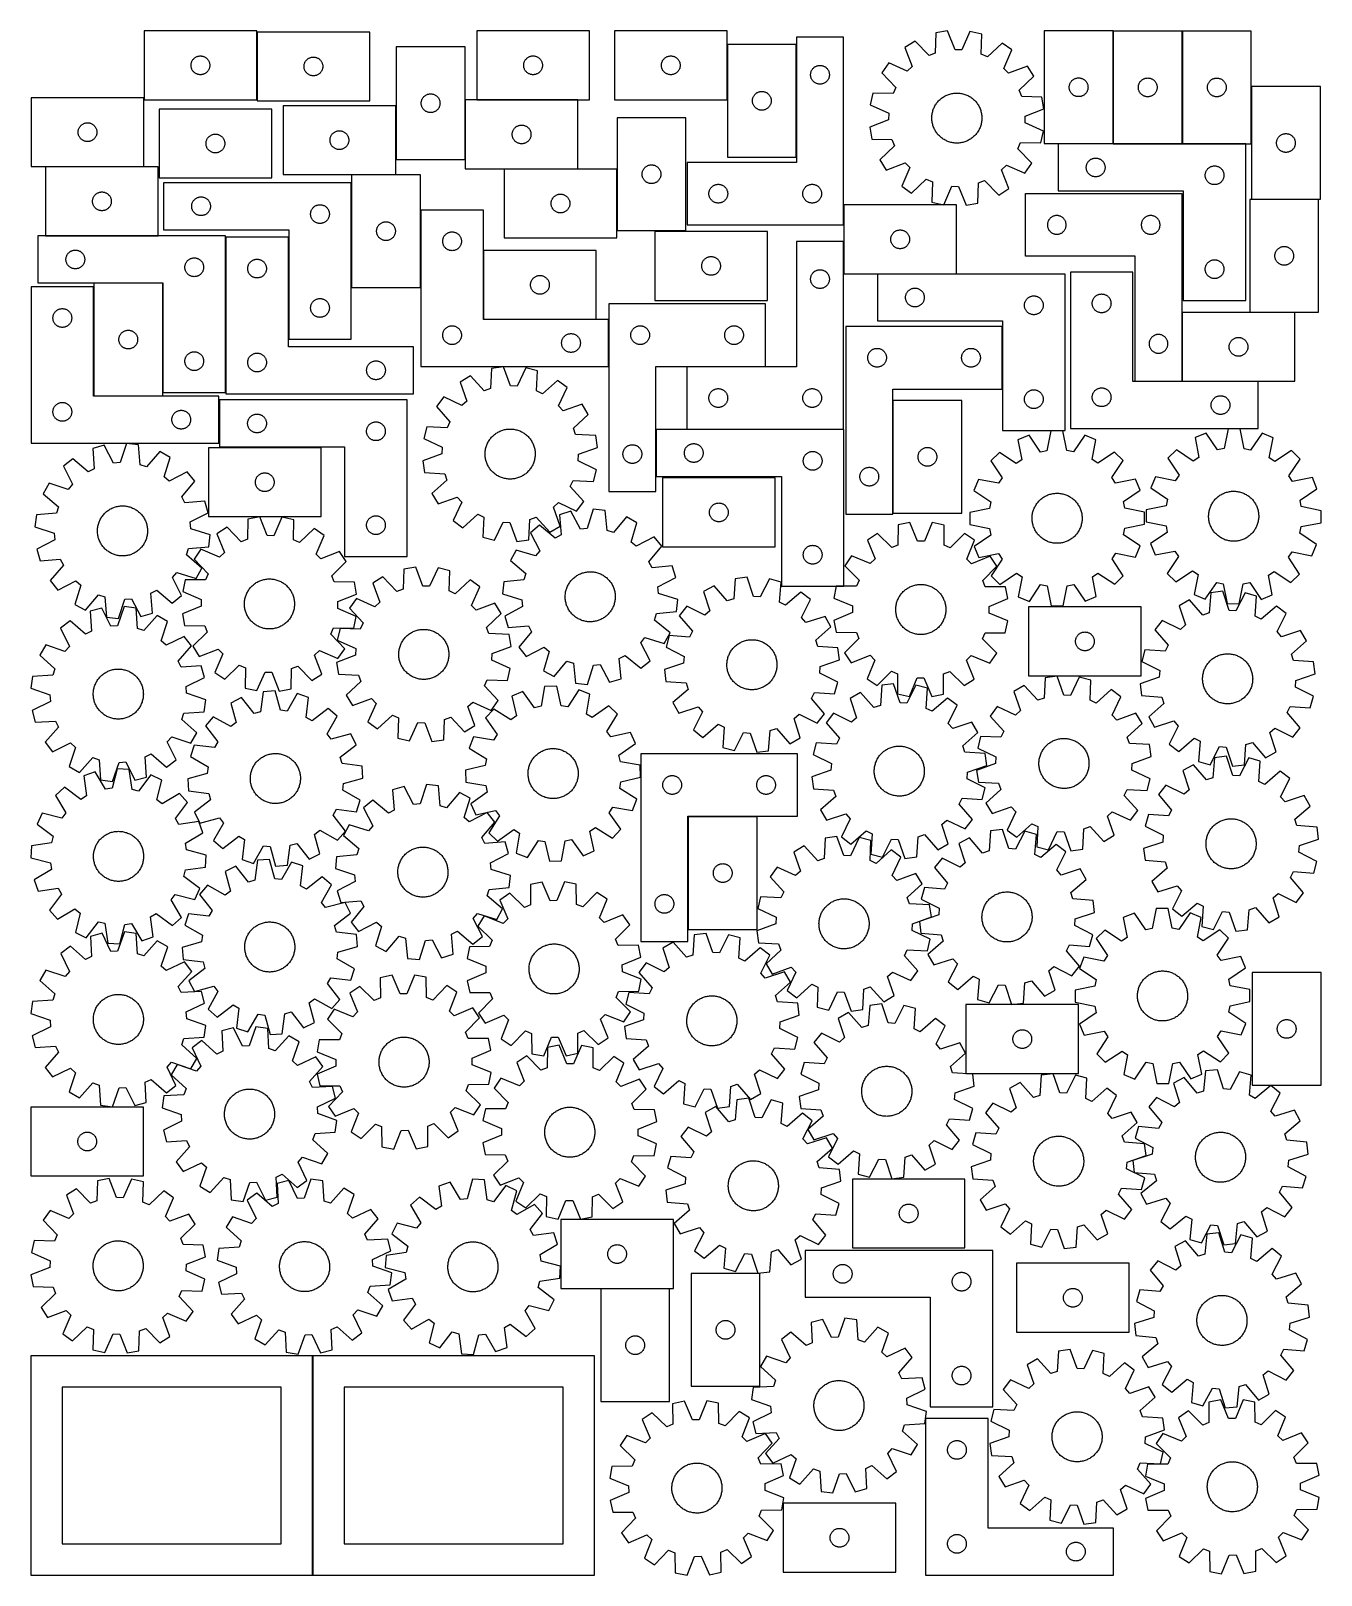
# Model space of a CAD drawing. Header units: millimetres. Extents: x 7 to 1243, y 7 to 1487.
import ezdxf

# ---------------------------------------------------------------- set-up
doc = ezdxf.new("R2010")
doc.units = ezdxf.units.MM
doc.layers.add('CUT', color=7, linetype='CONTINUOUS', true_color=0x000000)

msp = doc.modelspace()

# ---------------------------------------------------------------- linework, layer by layer
at = {"layer": 'CUT'}
for p, q in [((223.044858, 1486.902407), (115.044858, 1486.902407)), ((115.044858, 1486.902407), (115.044858, 1420.902407)), ((223.044858, 1420.902407), (223.044858, 1486.902407)), ((331.375485, 1485.822085), (223.375485, 1485.822085)), ((223.375485, 1485.822085), (223.375485, 1419.822085)), ((331.375485, 1419.822085), (331.375485, 1485.822085)), ((541.969724, 1486.915347), (433.969724, 1486.915347)), ((433.969724, 1486.915347), (433.969724, 1420.915347)), ((541.969724, 1420.915347), (541.969724, 1486.915347)), ((674.004331, 1486.906069), (566.004331, 1486.906069)), ((566.004331, 1486.906069), (566.004331, 1420.906069)), ((674.004331, 1420.906069), (674.004331, 1486.906069)), ((785.564755, 1480.841617), (740.564755, 1480.841617)), ((740.564755, 1480.841617), (740.564755, 1360.841617)), ((785.564755, 1300.841617), (785.564755, 1480.841617)), ((874.08957, 1484.887548), (873.584495, 1465.517795)), ((885.452184, 1486.881659), (874.08957, 1484.887548)), ((892.522627, 1468.841391), (885.452184, 1486.881659)), ((906.829922, 1486.397988), (898.95081, 1468.695954)), ((918.090721, 1483.892023), (906.829922, 1486.397988)), ((917.719247, 1464.519247), (918.090721, 1483.892023)), ((978.003654, 1486.860657), (978.003654, 1378.860657)), ((1044.003654, 1486.860657), (978.003654, 1486.860657)), ((1044.003654, 1378.860657), (1044.003654, 1486.860657)), ((1044.256416, 1486.755677), (1044.256416, 1378.755677)), ((1110.256416, 1486.755677), (1044.256416, 1486.755677)), ((1110.256416, 1378.755677), (1110.256416, 1486.755677)), ((1110.485359, 1486.730774), (1110.485359, 1378.730774)), ((1176.485359, 1486.730774), (1110.485359, 1486.730774)), ((1176.485359, 1378.730774), (1176.485359, 1486.730774)), ((356.759697, 1471.575013), (356.759697, 1363.575013)), ((422.759697, 1471.575013), (356.759697, 1471.575013)), ((422.759697, 1363.575013), (422.759697, 1471.575013)), ((674.286064, 1473.894837), (674.286064, 1365.894837)), ((740.286064, 1473.894837), (674.286064, 1473.894837)), ((740.286064, 1365.894837), (740.286064, 1473.894837)), ((854.154023, 1477.153495), (844.41945, 1470.962893)), ((844.41945, 1470.962893), (851.365305, 1452.874291)), ((867.589972, 1463.192203), (854.154023, 1477.153495)), ((898.95081, 1468.695954), (892.522627, 1468.841391)), ((937.656083, 1475.264263), (923.602457, 1461.924922)), ((947.100713, 1468.639732), (937.656083, 1475.264263)), ((939.343876, 1450.883778), (947.100713, 1468.639732)), ((160.044858, 1453.902407), (160.064128, 1454.491035)), ((160.064128, 1453.313779), (160.044858, 1453.902407)), ((160.064128, 1454.491035), (160.121854, 1455.077143)), ((160.121854, 1452.727672), (160.064128, 1453.313779)), ((160.121854, 1455.077143), (160.217791, 1455.65822)), ((160.217791, 1452.146594), (160.121854, 1452.727672)), ((160.217791, 1455.65822), (160.351526, 1456.231779)), ((160.351526, 1451.573036), (160.217791, 1452.146594)), ((160.351526, 1456.231779), (160.522487, 1456.795363)), ((160.522487, 1451.009452), (160.351526, 1451.573036)), ((160.522487, 1456.795363), (160.729942, 1457.346558)), ((160.729942, 1450.458256), (160.522487, 1451.009452)), ((160.729942, 1457.346558), (160.973003, 1457.883006)), ((160.973003, 1457.883006), (161.250629, 1458.402407)), ((161.250629, 1458.402407), (161.561632, 1458.902539)), ((161.561632, 1458.902539), (161.904678, 1459.38126)), ((161.904678, 1459.38126), (162.2783, 1459.83652)), ((162.2783, 1459.83652), (162.680897, 1460.266368)), ((162.680897, 1460.266368), (163.110746, 1460.668966)), ((163.110746, 1460.668966), (163.566005, 1461.042587)), ((163.566005, 1461.042587), (164.044726, 1461.385634)), ((164.044726, 1461.385634), (164.544858, 1461.696636)), ((164.544858, 1461.696636), (165.06426, 1461.974262)), ((165.06426, 1461.974262), (165.600707, 1462.217323)), ((165.600707, 1462.217323), (166.151903, 1462.424778)), ((166.151903, 1462.424778), (166.715487, 1462.59574)), ((166.715487, 1462.59574), (167.289045, 1462.729475)), ((167.289045, 1462.729475), (167.870122, 1462.825411)), ((167.870122, 1462.825411), (168.45623, 1462.883138)), ((168.45623, 1462.883138), (169.044858, 1462.902407)), ((169.044858, 1462.902407), (169.633486, 1462.883138)), ((169.633486, 1462.883138), (170.219594, 1462.825411)), ((170.219594, 1462.825411), (170.800671, 1462.729475)), ((170.800671, 1462.729475), (171.374229, 1462.59574)), ((171.374229, 1462.59574), (171.937813, 1462.424778)), ((171.937813, 1462.424778), (172.489009, 1462.217323)), ((172.489009, 1462.217323), (173.025456, 1461.974262)), ((173.025456, 1461.974262), (173.544858, 1461.696636)), ((173.544858, 1461.696636), (174.04499, 1461.385634)), ((174.04499, 1461.385634), (174.523711, 1461.042587)), ((174.523711, 1461.042587), (174.97897, 1460.668966)), ((174.97897, 1460.668966), (175.408819, 1460.266368)), ((175.408819, 1460.266368), (175.811416, 1459.83652)), ((175.811416, 1459.83652), (176.185038, 1459.38126)), ((176.185038, 1459.38126), (176.528085, 1458.902539)), ((176.528085, 1458.902539), (176.839087, 1458.402407)), ((176.839087, 1458.402407), (177.116713, 1457.883006)), ((177.116713, 1457.883006), (177.359774, 1457.346558)), ((177.359774, 1457.346558), (177.567229, 1456.795363)), ((177.567229, 1451.009452), (177.359774, 1450.458256)), ((177.567229, 1456.795363), (177.73819, 1456.231779)), ((177.73819, 1451.573036), (177.567229, 1451.009452)), ((177.73819, 1456.231779), (177.871926, 1455.65822)), ((177.871926, 1452.146594), (177.73819, 1451.573036)), ((177.871926, 1455.65822), (177.967862, 1455.077143)), ((177.967862, 1452.727672), (177.871926, 1452.146594)), ((177.967862, 1455.077143), (178.025588, 1454.491035)), ((178.025588, 1453.313779), (177.967862, 1452.727672)), ((178.025588, 1454.491035), (178.044858, 1453.902407)), ((178.044858, 1453.902407), (178.025588, 1453.313779)), ((268.375485, 1452.822085), (268.394755, 1453.410713)), ((268.394755, 1452.233457), (268.375485, 1452.822085)), ((268.394755, 1453.410713), (268.452482, 1453.996821)), ((268.452482, 1451.647349), (268.394755, 1452.233457)), ((268.452482, 1453.996821), (268.548418, 1454.577898)), ((268.548418, 1451.066272), (268.452482, 1451.647349)), ((268.548418, 1454.577898), (268.682153, 1455.151456)), ((268.682153, 1450.492714), (268.548418, 1451.066272)), ((268.682153, 1455.151456), (268.853114, 1455.71504)), ((268.853114, 1455.71504), (269.06057, 1456.266236)), ((269.06057, 1456.266236), (269.303631, 1456.802683)), ((269.303631, 1456.802683), (269.581257, 1457.322085)), ((269.581257, 1457.322085), (269.892259, 1457.822217)), ((269.892259, 1457.822217), (270.235305, 1458.300938)), ((270.235305, 1458.300938), (270.608927, 1458.756197)), ((270.608927, 1458.756197), (271.011524, 1459.186046)), ((271.011524, 1459.186046), (271.441373, 1459.588643)), ((271.441373, 1459.588643), (271.896633, 1459.962265)), ((271.896633, 1459.962265), (272.375353, 1460.305312)), ((272.375353, 1460.305312), (272.875485, 1460.616314)), ((272.875485, 1460.616314), (273.394887, 1460.89394)), ((273.394887, 1460.89394), (273.931335, 1461.137001)), ((273.931335, 1461.137001), (274.48253, 1461.344456)), ((274.48253, 1461.344456), (275.046114, 1461.515417)), ((275.046114, 1461.515417), (275.619673, 1461.649153)), ((275.619673, 1461.649153), (276.20075, 1461.745089)), ((276.20075, 1461.745089), (276.786857, 1461.802815)), ((276.786857, 1461.802815), (277.375485, 1461.822085)), ((277.375485, 1461.822085), (277.964114, 1461.802815)), ((277.964114, 1461.802815), (278.550221, 1461.745089)), ((278.550221, 1461.745089), (279.131298, 1461.649153)), ((279.131298, 1461.649153), (279.704857, 1461.515417)), ((279.704857, 1461.515417), (280.268441, 1461.344456)), ((280.268441, 1461.344456), (280.819636, 1461.137001)), ((280.819636, 1461.137001), (281.356084, 1460.89394)), ((281.356084, 1460.89394), (281.875485, 1460.616314)), ((281.875485, 1460.616314), (282.375618, 1460.305312)), ((282.375618, 1460.305312), (282.854338, 1459.962265)), ((282.854338, 1459.962265), (283.309598, 1459.588643)), ((283.309598, 1459.588643), (283.739447, 1459.186046)), ((283.739447, 1459.186046), (284.142044, 1458.756197)), ((284.142044, 1458.756197), (284.515666, 1458.300938)), ((284.515666, 1458.300938), (284.858712, 1457.822217)), ((284.858712, 1457.822217), (285.169714, 1457.322085)), ((285.169714, 1457.322085), (285.44734, 1456.802683)), ((285.44734, 1456.802683), (285.690401, 1456.266236)), ((285.690401, 1456.266236), (285.897857, 1455.71504)), ((285.897857, 1455.71504), (286.068818, 1455.151456)), ((286.068818, 1455.151456), (286.202553, 1454.577898)), ((286.202553, 1451.066272), (286.068818, 1450.492714)), ((286.202553, 1454.577898), (286.298489, 1453.996821)), ((286.298489, 1451.647349), (286.202553, 1451.066272)), ((286.298489, 1453.996821), (286.356216, 1453.410713)), ((286.356216, 1452.233457), (286.298489, 1451.647349)), ((286.356216, 1453.410713), (286.375485, 1452.822085)), ((286.375485, 1452.822085), (286.356216, 1452.233457)), ((478.969724, 1453.915347), (478.988993, 1454.503975)), ((478.988993, 1453.326719), (478.969724, 1453.915347)), ((478.988993, 1454.503975), (479.04672, 1455.090083)), ((479.04672, 1452.740611), (478.988993, 1453.326719)), ((479.04672, 1455.090083), (479.142656, 1455.67116)), ((479.142656, 1452.159534), (479.04672, 1452.740611)), ((479.142656, 1455.67116), (479.276391, 1456.244718)), ((479.276391, 1451.585975), (479.142656, 1452.159534)), ((479.276391, 1456.244718), (479.447353, 1456.808302)), ((479.447353, 1451.022392), (479.276391, 1451.585975)), ((479.447353, 1456.808302), (479.654808, 1457.359498)), ((479.654808, 1450.471196), (479.447353, 1451.022392)), ((479.654808, 1457.359498), (479.897869, 1457.895945)), ((479.897869, 1457.895945), (480.175495, 1458.415347)), ((480.175495, 1458.415347), (480.486497, 1458.915479)), ((480.486497, 1458.915479), (480.829544, 1459.3942)), ((480.829544, 1459.3942), (481.203166, 1459.849459)), ((481.203166, 1459.849459), (481.605763, 1460.279308)), ((481.605763, 1460.279308), (482.035611, 1460.681905)), ((482.035611, 1460.681905), (482.490871, 1461.055527)), ((482.490871, 1461.055527), (482.969592, 1461.398573)), ((482.969592, 1461.398573), (483.469724, 1461.709575)), ((483.469724, 1461.709575), (483.989126, 1461.987201)), ((483.989126, 1461.987201), (484.525573, 1462.230263)), ((484.525573, 1462.230263), (485.076769, 1462.437718)), ((485.076769, 1462.437718), (485.640352, 1462.608679)), ((485.640352, 1462.608679), (486.213911, 1462.742414)), ((486.213911, 1462.742414), (486.794988, 1462.838351)), ((486.794988, 1462.838351), (487.381096, 1462.896077)), ((487.381096, 1462.896077), (487.969724, 1462.915347)), ((487.969724, 1462.915347), (488.558352, 1462.896077)), ((488.558352, 1462.896077), (489.14446, 1462.838351)), ((489.14446, 1462.838351), (489.725537, 1462.742414)), ((489.725537, 1462.742414), (490.299095, 1462.608679)), ((490.299095, 1462.608679), (490.862679, 1462.437718)), ((490.862679, 1462.437718), (491.413875, 1462.230263)), ((491.413875, 1462.230263), (491.950322, 1461.987201)), ((491.950322, 1461.987201), (492.469724, 1461.709575)), ((492.469724, 1461.709575), (492.969856, 1461.398573)), ((492.969856, 1461.398573), (493.448577, 1461.055527)), ((493.448577, 1461.055527), (493.903836, 1460.681905)), ((493.903836, 1460.681905), (494.333685, 1460.279308)), ((494.333685, 1460.279308), (494.736282, 1459.849459)), ((494.736282, 1459.849459), (495.109904, 1459.3942)), ((495.109904, 1459.3942), (495.45295, 1458.915479)), ((495.45295, 1458.915479), (495.763952, 1458.415347)), ((495.763952, 1458.415347), (496.041578, 1457.895945)), ((496.041578, 1457.895945), (496.28464, 1457.359498)), ((496.28464, 1457.359498), (496.492095, 1456.808302)), ((496.492095, 1451.022392), (496.28464, 1450.471196)), ((496.492095, 1456.808302), (496.663056, 1456.244718)), ((496.663056, 1451.585975), (496.492095, 1451.022392)), ((496.663056, 1456.244718), (496.796791, 1455.67116)), ((496.796791, 1452.159534), (496.663056, 1451.585975)), ((496.796791, 1455.67116), (496.892728, 1455.090083)), ((496.892728, 1452.740611), (496.796791, 1452.159534)), ((496.892728, 1455.090083), (496.950454, 1454.503975)), ((496.950454, 1453.326719), (496.892728, 1452.740611)), ((496.950454, 1454.503975), (496.969724, 1453.915347)), ((496.969724, 1453.915347), (496.950454, 1453.326719)), ((611.004331, 1453.906069), (611.0236, 1454.494698)), ((611.0236, 1453.317441), (611.004331, 1453.906069)), ((611.0236, 1454.494698), (611.081327, 1455.080805)), ((611.081327, 1452.731334), (611.0236, 1453.317441)), ((611.081327, 1455.080805), (611.177263, 1455.661882)), ((611.177263, 1452.150257), (611.081327, 1452.731334)), ((611.177263, 1455.661882), (611.310998, 1456.235441)), ((611.310998, 1451.576698), (611.177263, 1452.150257)), ((611.310998, 1456.235441), (611.48196, 1456.799025)), ((611.48196, 1451.013114), (611.310998, 1451.576698)), ((611.48196, 1456.799025), (611.689415, 1457.35022)), ((611.689415, 1450.461919), (611.48196, 1451.013114)), ((611.689415, 1457.35022), (611.932476, 1457.886668)), ((611.932476, 1457.886668), (612.210102, 1458.406069)), ((612.210102, 1458.406069), (612.521104, 1458.906202)), ((612.521104, 1458.906202), (612.864151, 1459.384922)), ((612.864151, 1459.384922), (613.237772, 1459.840182)), ((613.237772, 1459.840182), (613.64037, 1460.27003)), ((613.64037, 1460.27003), (614.070218, 1460.672628)), ((614.070218, 1460.672628), (614.525478, 1461.046249)), ((614.525478, 1461.046249), (615.004199, 1461.389296)), ((615.004199, 1461.389296), (615.504331, 1461.700298)), ((615.504331, 1461.700298), (616.023732, 1461.977924)), ((616.023732, 1461.977924), (616.56018, 1462.220985)), ((616.56018, 1462.220985), (617.111376, 1462.428441)), ((617.111376, 1462.428441), (617.674959, 1462.599402)), ((617.674959, 1462.599402), (618.248518, 1462.733137)), ((618.248518, 1462.733137), (618.829595, 1462.829073)), ((618.829595, 1462.829073), (619.415703, 1462.8868)), ((619.415703, 1462.8868), (620.004331, 1462.906069)), ((620.004331, 1462.906069), (620.592959, 1462.8868)), ((620.592959, 1462.8868), (621.179066, 1462.829073)), ((621.179066, 1462.829073), (621.760144, 1462.733137)), ((621.760144, 1462.733137), (622.333702, 1462.599402)), ((622.333702, 1462.599402), (622.897286, 1462.428441)), ((622.897286, 1462.428441), (623.448482, 1462.220985)), ((623.448482, 1462.220985), (623.984929, 1461.977924)), ((623.984929, 1461.977924), (624.504331, 1461.700298)), ((624.504331, 1461.700298), (625.004463, 1461.389296)), ((625.004463, 1461.389296), (625.483184, 1461.046249)), ((625.483184, 1461.046249), (625.938443, 1460.672628)), ((625.938443, 1460.672628), (626.368292, 1460.27003)), ((626.368292, 1460.27003), (626.770889, 1459.840182)), ((626.770889, 1459.840182), (627.144511, 1459.384922)), ((627.144511, 1459.384922), (627.487557, 1458.906202)), ((627.487557, 1458.906202), (627.798559, 1458.406069)), ((627.798559, 1458.406069), (628.076185, 1457.886668)), ((628.076185, 1457.886668), (628.319247, 1457.35022)), ((628.319247, 1457.35022), (628.526702, 1456.799025)), ((628.526702, 1451.013114), (628.319247, 1450.461919)), ((628.526702, 1456.799025), (628.697663, 1456.235441)), ((628.697663, 1451.576698), (628.526702, 1451.013114)), ((628.697663, 1456.235441), (628.831398, 1455.661882)), ((628.831398, 1452.150257), (628.697663, 1451.576698)), ((628.831398, 1455.661882), (628.927334, 1455.080805)), ((628.927334, 1452.731334), (628.831398, 1452.150257)), ((628.927334, 1455.080805), (628.985061, 1454.494698)), ((628.985061, 1453.317441), (628.927334, 1452.731334)), ((628.985061, 1454.494698), (629.004331, 1453.906069)), ((629.004331, 1453.906069), (628.985061, 1453.317441)), ((756.298197, 1450.775729), (756.700794, 1451.205578)), ((756.700794, 1451.205578), (757.130643, 1451.608175)), ((757.130643, 1451.608175), (757.585902, 1451.981797)), ((757.585902, 1451.981797), (758.064623, 1452.324843)), ((758.064623, 1452.324843), (758.564755, 1452.635846)), ((758.564755, 1452.635846), (759.084157, 1452.913472)), ((759.084157, 1452.913472), (759.620604, 1453.156533)), ((759.620604, 1453.156533), (760.1718, 1453.363988)), ((760.1718, 1453.363988), (760.735384, 1453.534949)), ((760.735384, 1453.534949), (761.308942, 1453.668684)), ((761.308942, 1453.668684), (761.890019, 1453.764621)), ((761.890019, 1453.764621), (762.476127, 1453.822347)), ((762.476127, 1453.822347), (763.064755, 1453.841617)), ((763.064755, 1453.841617), (763.653383, 1453.822347)), ((763.653383, 1453.822347), (764.239491, 1453.764621)), ((764.239491, 1453.764621), (764.820568, 1453.668684)), ((764.820568, 1453.668684), (765.394127, 1453.534949)), ((765.394127, 1453.534949), (765.95771, 1453.363988)), ((765.95771, 1453.363988), (766.508906, 1453.156533)), ((766.508906, 1453.156533), (767.045353, 1452.913472)), ((767.045353, 1452.913472), (767.564755, 1452.635846)), ((767.564755, 1452.635846), (768.064887, 1452.324843)), ((768.064887, 1452.324843), (768.543608, 1451.981797)), ((768.543608, 1451.981797), (768.998867, 1451.608175)), ((768.998867, 1451.608175), (769.428716, 1451.205578)), ((769.428716, 1451.205578), (769.831313, 1450.775729)), ((828.9611, 1456.188556), (822.336568, 1446.743925)), ((846.717054, 1448.431719), (828.9611, 1456.188556)), ((851.365305, 1452.874291), (846.717054, 1448.431719)), ((873.584495, 1465.517795), (867.589972, 1463.192203)), ((923.602457, 1461.924922), (917.719247, 1464.519247)), ((943.786448, 1446.235526), (939.343876, 1450.883778)), ((961.87505, 1453.181381), (943.786448, 1446.235526)), ((968.065652, 1443.446809), (961.87505, 1453.181381)), ((160.973003, 1449.921809), (160.729942, 1450.458256)), ((161.250629, 1449.402407), (160.973003, 1449.921809)), ((161.561632, 1448.902275), (161.250629, 1449.402407)), ((161.904678, 1448.423554), (161.561632, 1448.902275)), ((162.2783, 1447.968295), (161.904678, 1448.423554)), ((162.680897, 1447.538446), (162.2783, 1447.968295)), ((163.110746, 1447.135849), (162.680897, 1447.538446)), ((163.566005, 1446.762227), (163.110746, 1447.135849)), ((164.044726, 1446.419181), (163.566005, 1446.762227)), ((164.544858, 1446.108179), (164.044726, 1446.419181)), ((165.06426, 1445.830553), (164.544858, 1446.108179)), ((165.600707, 1445.587492), (165.06426, 1445.830553)), ((166.151903, 1445.380036), (165.600707, 1445.587492)), ((166.715487, 1445.209075), (166.151903, 1445.380036)), ((167.289045, 1445.07534), (166.715487, 1445.209075)), ((167.870122, 1444.979404), (167.289045, 1445.07534)), ((168.45623, 1444.921677), (167.870122, 1444.979404)), ((169.044858, 1444.902407), (168.45623, 1444.921677)), ((169.633486, 1444.921677), (169.044858, 1444.902407)), ((170.219594, 1444.979404), (169.633486, 1444.921677)), ((170.800671, 1445.07534), (170.219594, 1444.979404)), ((171.374229, 1445.209075), (170.800671, 1445.07534)), ((171.937813, 1445.380036), (171.374229, 1445.209075)), ((172.489009, 1445.587492), (171.937813, 1445.380036)), ((173.025456, 1445.830553), (172.489009, 1445.587492)), ((173.544858, 1446.108179), (173.025456, 1445.830553)), ((174.04499, 1446.419181), (173.544858, 1446.108179)), ((174.523711, 1446.762227), (174.04499, 1446.419181)), ((174.97897, 1447.135849), (174.523711, 1446.762227)), ((175.408819, 1447.538446), (174.97897, 1447.135849)), ((175.811416, 1447.968295), (175.408819, 1447.538446)), ((176.185038, 1448.423554), (175.811416, 1447.968295)), ((176.528085, 1448.902275), (176.185038, 1448.423554)), ((176.839087, 1449.402407), (176.528085, 1448.902275)), ((177.116713, 1449.921809), (176.839087, 1449.402407)), ((177.359774, 1450.458256), (177.116713, 1449.921809)), ((268.853114, 1449.92913), (268.682153, 1450.492714)), ((269.06057, 1449.377934), (268.853114, 1449.92913)), ((269.303631, 1448.841487), (269.06057, 1449.377934)), ((269.581257, 1448.322085), (269.303631, 1448.841487)), ((269.892259, 1447.821953), (269.581257, 1448.322085)), ((270.235305, 1447.343232), (269.892259, 1447.821953)), ((270.608927, 1446.887973), (270.235305, 1447.343232)), ((271.011524, 1446.458124), (270.608927, 1446.887973)), ((271.441373, 1446.055527), (271.011524, 1446.458124)), ((271.896633, 1445.681905), (271.441373, 1446.055527)), ((272.375353, 1445.338859), (271.896633, 1445.681905)), ((272.875485, 1445.027856), (272.375353, 1445.338859)), ((273.394887, 1444.75023), (272.875485, 1445.027856)), ((273.931335, 1444.507169), (273.394887, 1444.75023)), ((274.48253, 1444.299714), (273.931335, 1444.507169)), ((275.046114, 1444.128753), (274.48253, 1444.299714)), ((275.619673, 1443.995018), (275.046114, 1444.128753)), ((276.20075, 1443.899081), (275.619673, 1443.995018)), ((276.786857, 1443.841355), (276.20075, 1443.899081)), ((277.375485, 1443.822085), (276.786857, 1443.841355)), ((277.964114, 1443.841355), (277.375485, 1443.822085)), ((278.550221, 1443.899081), (277.964114, 1443.841355)), ((279.131298, 1443.995018), (278.550221, 1443.899081)), ((279.704857, 1444.128753), (279.131298, 1443.995018)), ((280.268441, 1444.299714), (279.704857, 1444.128753)), ((280.819636, 1444.507169), (280.268441, 1444.299714)), ((281.356084, 1444.75023), (280.819636, 1444.507169)), ((281.875485, 1445.027856), (281.356084, 1444.75023)), ((282.375618, 1445.338859), (281.875485, 1445.027856)), ((282.854338, 1445.681905), (282.375618, 1445.338859)), ((283.309598, 1446.055527), (282.854338, 1445.681905)), ((283.739447, 1446.458124), (283.309598, 1446.055527)), ((284.142044, 1446.887973), (283.739447, 1446.458124)), ((284.515666, 1447.343232), (284.142044, 1446.887973)), ((284.858712, 1447.821953), (284.515666, 1447.343232)), ((285.169714, 1448.322085), (284.858712, 1447.821953)), ((285.44734, 1448.841487), (285.169714, 1448.322085)), ((285.690401, 1449.377934), (285.44734, 1448.841487)), ((285.897857, 1449.92913), (285.690401, 1449.377934)), ((286.068818, 1450.492714), (285.897857, 1449.92913)), ((479.897869, 1449.934749), (479.654808, 1450.471196)), ((480.175495, 1449.415347), (479.897869, 1449.934749)), ((480.486497, 1448.915215), (480.175495, 1449.415347)), ((480.829544, 1448.436494), (480.486497, 1448.915215)), ((481.203166, 1447.981234), (480.829544, 1448.436494)), ((481.605763, 1447.551386), (481.203166, 1447.981234)), ((482.035611, 1447.148789), (481.605763, 1447.551386)), ((482.490871, 1446.775167), (482.035611, 1447.148789)), ((482.969592, 1446.43212), (482.490871, 1446.775167)), ((483.469724, 1446.121118), (482.969592, 1446.43212)), ((483.989126, 1445.843492), (483.469724, 1446.121118)), ((484.525573, 1445.600431), (483.989126, 1445.843492)), ((485.076769, 1445.392976), (484.525573, 1445.600431)), ((485.640352, 1445.222014), (485.076769, 1445.392976)), ((486.213911, 1445.088279), (485.640352, 1445.222014)), ((486.794988, 1444.992343), (486.213911, 1445.088279)), ((487.381096, 1444.934616), (486.794988, 1444.992343)), ((487.969724, 1444.915347), (487.381096, 1444.934616)), ((488.558352, 1444.934616), (487.969724, 1444.915347)), ((489.14446, 1444.992343), (488.558352, 1444.934616)), ((489.725537, 1445.088279), (489.14446, 1444.992343)), ((490.299095, 1445.222014), (489.725537, 1445.088279)), ((490.862679, 1445.392976), (490.299095, 1445.222014)), ((491.413875, 1445.600431), (490.862679, 1445.392976)), ((491.950322, 1445.843492), (491.413875, 1445.600431)), ((492.469724, 1446.121118), (491.950322, 1445.843492)), ((492.969856, 1446.43212), (492.469724, 1446.121118)), ((493.448577, 1446.775167), (492.969856, 1446.43212)), ((493.903836, 1447.148789), (493.448577, 1446.775167)), ((494.333685, 1447.551386), (493.903836, 1447.148789)), ((494.736282, 1447.981234), (494.333685, 1447.551386)), ((495.109904, 1448.436494), (494.736282, 1447.981234)), ((495.45295, 1448.915215), (495.109904, 1448.436494)), ((495.763952, 1449.415347), (495.45295, 1448.915215)), ((496.041578, 1449.934749), (495.763952, 1449.415347)), ((496.28464, 1450.471196), (496.041578, 1449.934749)), ((611.932476, 1449.925471), (611.689415, 1450.461919)), ((612.210102, 1449.406069), (611.932476, 1449.925471)), ((612.521104, 1448.905937), (612.210102, 1449.406069)), ((612.864151, 1448.427217), (612.521104, 1448.905937)), ((613.237772, 1447.971957), (612.864151, 1448.427217)), ((613.64037, 1447.542108), (613.237772, 1447.971957)), ((614.070218, 1447.139511), (613.64037, 1447.542108)), ((614.525478, 1446.765889), (614.070218, 1447.139511)), ((615.004199, 1446.422843), (614.525478, 1446.765889)), ((615.504331, 1446.111841), (615.004199, 1446.422843)), ((616.023732, 1445.834215), (615.504331, 1446.111841)), ((616.56018, 1445.591154), (616.023732, 1445.834215)), ((617.111376, 1445.383698), (616.56018, 1445.591154)), ((617.674959, 1445.212737), (617.111376, 1445.383698)), ((618.248518, 1445.079002), (617.674959, 1445.212737)), ((618.829595, 1444.983066), (618.248518, 1445.079002)), ((619.415703, 1444.925339), (618.829595, 1444.983066)), ((620.004331, 1444.906069), (619.415703, 1444.925339)), ((620.592959, 1444.925339), (620.004331, 1444.906069)), ((621.179066, 1444.983066), (620.592959, 1444.925339)), ((621.760144, 1445.079002), (621.179066, 1444.983066)), ((622.333702, 1445.212737), (621.760144, 1445.079002)), ((622.897286, 1445.383698), (622.333702, 1445.212737)), ((623.448482, 1445.591154), (622.897286, 1445.383698)), ((623.984929, 1445.834215), (623.448482, 1445.591154)), ((624.504331, 1446.111841), (623.984929, 1445.834215)), ((625.004463, 1446.422843), (624.504331, 1446.111841)), ((625.483184, 1446.765889), (625.004463, 1446.422843)), ((625.938443, 1447.139511), (625.483184, 1446.765889)), ((626.368292, 1447.542108), (625.938443, 1447.139511)), ((626.770889, 1447.971957), (626.368292, 1447.542108)), ((627.144511, 1448.427217), (626.770889, 1447.971957)), ((627.487557, 1448.905937), (627.144511, 1448.427217)), ((627.798559, 1449.406069), (627.487557, 1448.905937)), ((628.076185, 1449.925471), (627.798559, 1449.406069)), ((628.319247, 1450.461919), (628.076185, 1449.925471)), ((754.064755, 1444.841617), (754.084025, 1445.430245)), ((754.084025, 1444.252989), (754.064755, 1444.841617)), ((754.084025, 1445.430245), (754.141751, 1446.016353)), ((754.141751, 1443.666881), (754.084025, 1444.252989)), ((754.141751, 1446.016353), (754.237688, 1446.59743)), ((754.237688, 1443.085804), (754.141751, 1443.666881)), ((754.237688, 1446.59743), (754.371423, 1447.170988)), ((754.371423, 1442.512246), (754.237688, 1443.085804)), ((754.371423, 1447.170988), (754.542384, 1447.734572)), ((754.542384, 1441.948662), (754.371423, 1442.512246)), ((754.542384, 1447.734572), (754.749839, 1448.285768)), ((754.749839, 1441.397466), (754.542384, 1441.948662)), ((754.749839, 1448.285768), (754.9929, 1448.822215)), ((754.9929, 1440.861019), (754.749839, 1441.397466)), ((754.9929, 1448.822215), (755.270526, 1449.341617)), ((755.270526, 1440.341617), (754.9929, 1440.861019)), ((755.270526, 1449.341617), (755.581529, 1449.841749)), ((755.581529, 1439.841485), (755.270526, 1440.341617)), ((755.581529, 1449.841749), (755.924575, 1450.32047)), ((755.924575, 1439.362764), (755.581529, 1439.841485)), ((755.924575, 1450.32047), (756.298197, 1450.775729)), ((756.298197, 1438.907505), (755.924575, 1439.362764)), ((756.700794, 1438.477656), (756.298197, 1438.907505)), ((757.130643, 1438.075059), (756.700794, 1438.477656)), ((757.585902, 1437.701437), (757.130643, 1438.075059)), ((758.064623, 1437.35839), (757.585902, 1437.701437)), ((758.564755, 1437.047388), (758.064623, 1437.35839)), ((759.084157, 1436.769762), (758.564755, 1437.047388)), ((759.620604, 1436.526701), (759.084157, 1436.769762)), ((760.1718, 1436.319246), (759.620604, 1436.526701)), ((760.735384, 1436.148285), (760.1718, 1436.319246)), ((761.308942, 1436.014549), (760.735384, 1436.148285)), ((761.890019, 1435.918613), (761.308942, 1436.014549)), ((764.820568, 1436.014549), (764.239491, 1435.918613)), ((765.394127, 1436.148285), (764.820568, 1436.014549)), ((765.95771, 1436.319246), (765.394127, 1436.148285)), ((766.508906, 1436.526701), (765.95771, 1436.319246)), ((767.045353, 1436.769762), (766.508906, 1436.526701)), ((767.564755, 1437.047388), (767.045353, 1436.769762)), ((768.064887, 1437.35839), (767.564755, 1437.047388)), ((768.543608, 1437.701437), (768.064887, 1437.35839)), ((768.998867, 1438.075059), (768.543608, 1437.701437)), ((769.428716, 1438.477656), (768.998867, 1438.075059)), ((769.831313, 1438.907505), (769.428716, 1438.477656)), ((769.831313, 1450.775729), (770.204935, 1450.32047)), ((770.204935, 1439.362764), (769.831313, 1438.907505)), ((770.204935, 1450.32047), (770.547982, 1449.841749)), ((770.547982, 1439.841485), (770.204935, 1439.362764)), ((770.547982, 1449.841749), (770.858984, 1449.341617)), ((770.858984, 1440.341617), (770.547982, 1439.841485)), ((770.858984, 1449.341617), (771.13661, 1448.822215)), ((771.13661, 1440.861019), (770.858984, 1440.341617)), ((771.13661, 1448.822215), (771.379671, 1448.285768)), ((771.379671, 1441.397466), (771.13661, 1440.861019)), ((771.379671, 1448.285768), (771.587126, 1447.734572)), ((771.587126, 1441.948662), (771.379671, 1441.397466)), ((771.587126, 1447.734572), (771.758088, 1447.170988)), ((771.758088, 1442.512246), (771.587126, 1441.948662)), ((771.758088, 1447.170988), (771.891823, 1446.59743)), ((771.891823, 1443.085804), (771.758088, 1442.512246)), ((771.891823, 1446.59743), (771.987759, 1446.016353)), ((771.987759, 1443.666881), (771.891823, 1443.085804)), ((771.987759, 1446.016353), (772.045485, 1445.430245)), ((772.045485, 1444.252989), (771.987759, 1443.666881)), ((772.045485, 1445.430245), (772.064755, 1444.841617)), ((772.064755, 1444.841617), (772.045485, 1444.252989)), ((822.336568, 1446.743925), (835.67591, 1432.6903)), ((954.10436, 1430.010859), (968.065652, 1443.446809)), ((1002.481283, 1435.753612), (1002.688738, 1436.304808)), ((1002.688738, 1436.304808), (1002.9318, 1436.841255)), ((1002.9318, 1436.841255), (1003.209426, 1437.360657)), ((1003.209426, 1437.360657), (1003.520428, 1437.860789)), ((1003.520428, 1437.860789), (1003.863474, 1438.33951)), ((1003.863474, 1438.33951), (1004.237096, 1438.794769)), ((1004.237096, 1438.794769), (1004.639693, 1439.224618)), ((1004.639693, 1439.224618), (1005.069542, 1439.627215)), ((1005.069542, 1439.627215), (1005.524801, 1440.000837)), ((1005.524801, 1440.000837), (1006.003522, 1440.343884)), ((1006.003522, 1440.343884), (1006.503654, 1440.654886)), ((1006.503654, 1440.654886), (1007.023056, 1440.932512)), ((1007.023056, 1440.932512), (1007.559503, 1441.175573)), ((1007.559503, 1441.175573), (1008.110699, 1441.383028)), ((1008.110699, 1441.383028), (1008.674283, 1441.553989)), ((1008.674283, 1441.553989), (1009.247841, 1441.687725)), ((1009.247841, 1441.687725), (1009.828918, 1441.783661)), ((1009.828918, 1441.783661), (1010.415026, 1441.841387)), ((1010.415026, 1441.841387), (1011.003654, 1441.860657)), ((1011.003654, 1441.860657), (1011.592282, 1441.841387)), ((1011.592282, 1441.841387), (1012.17839, 1441.783661)), ((1012.17839, 1441.783661), (1012.759467, 1441.687725)), ((1012.759467, 1441.687725), (1013.333026, 1441.553989)), ((1013.333026, 1441.553989), (1013.896609, 1441.383028)), ((1013.896609, 1441.383028), (1014.447805, 1441.175573)), ((1014.447805, 1441.175573), (1014.984252, 1440.932512)), ((1014.984252, 1440.932512), (1015.503654, 1440.654886)), ((1015.503654, 1440.654886), (1016.003786, 1440.343884)), ((1016.003786, 1440.343884), (1016.482507, 1440.000837)), ((1016.482507, 1440.000837), (1016.937767, 1439.627215)), ((1016.937767, 1439.627215), (1017.367615, 1439.224618)), ((1017.367615, 1439.224618), (1017.770212, 1438.794769)), ((1017.770212, 1438.794769), (1018.143834, 1438.33951)), ((1018.143834, 1438.33951), (1018.486881, 1437.860789)), ((1018.486881, 1437.860789), (1018.797883, 1437.360657)), ((1018.797883, 1437.360657), (1019.075509, 1436.841255)), ((1019.075509, 1436.841255), (1019.31857, 1436.304808)), ((1019.31857, 1436.304808), (1019.526025, 1435.753612)), ((1068.734045, 1435.648632), (1068.9415, 1436.199827)), ((1068.9415, 1436.199827), (1069.184561, 1436.736275)), ((1069.184561, 1436.736275), (1069.462187, 1437.255677)), ((1069.462187, 1437.255677), (1069.77319, 1437.755809)), ((1069.77319, 1437.755809), (1070.116236, 1438.234529)), ((1070.116236, 1438.234529), (1070.489858, 1438.689789)), ((1070.489858, 1438.689789), (1070.892455, 1439.119638)), ((1070.892455, 1439.119638), (1071.322304, 1439.522235)), ((1071.322304, 1439.522235), (1071.777563, 1439.895857)), ((1071.777563, 1439.895857), (1072.256284, 1440.238903)), ((1072.256284, 1440.238903), (1072.756416, 1440.549905)), ((1072.756416, 1440.549905), (1073.275818, 1440.827531)), ((1073.275818, 1440.827531), (1073.812265, 1441.070592)), ((1073.812265, 1441.070592), (1074.363461, 1441.278048)), ((1074.363461, 1441.278048), (1074.927045, 1441.449009)), ((1074.927045, 1441.449009), (1075.500603, 1441.582744)), ((1075.500603, 1441.582744), (1076.08168, 1441.67868)), ((1076.08168, 1441.67868), (1076.667788, 1441.736407)), ((1076.667788, 1441.736407), (1077.256416, 1441.755677)), ((1077.256416, 1441.755677), (1077.845044, 1441.736407)), ((1077.845044, 1441.736407), (1078.431152, 1441.67868)), ((1078.431152, 1441.67868), (1079.012229, 1441.582744)), ((1079.012229, 1441.582744), (1079.585787, 1441.449009)), ((1079.585787, 1441.449009), (1080.149371, 1441.278048)), ((1080.149371, 1441.278048), (1080.700567, 1441.070592)), ((1080.700567, 1441.070592), (1081.237014, 1440.827531)), ((1081.237014, 1440.827531), (1081.756416, 1440.549905)), ((1081.756416, 1440.549905), (1082.256548, 1440.238903)), ((1082.256548, 1440.238903), (1082.735269, 1439.895857)), ((1082.735269, 1439.895857), (1083.190528, 1439.522235)), ((1083.190528, 1439.522235), (1083.620377, 1439.119638)), ((1083.620377, 1439.119638), (1084.022974, 1438.689789)), ((1084.022974, 1438.689789), (1084.396596, 1438.234529)), ((1084.396596, 1438.234529), (1084.739643, 1437.755809)), ((1084.739643, 1437.755809), (1085.050645, 1437.255677)), ((1085.050645, 1437.255677), (1085.328271, 1436.736275)), ((1085.328271, 1436.736275), (1085.571332, 1436.199827)), ((1085.571332, 1436.199827), (1085.778787, 1435.648632)), ((1134.962988, 1435.623729), (1135.170443, 1436.174925)), ((1135.170443, 1436.174925), (1135.413504, 1436.711372)), ((1135.413504, 1436.711372), (1135.69113, 1437.230774)), ((1135.69113, 1437.230774), (1136.002132, 1437.730906)), ((1136.002132, 1437.730906), (1136.345179, 1438.209627)), ((1136.345179, 1438.209627), (1136.718801, 1438.664887)), ((1136.718801, 1438.664887), (1137.121398, 1439.094735)), ((1137.121398, 1439.094735), (1137.551247, 1439.497332)), ((1137.551247, 1439.497332), (1138.006506, 1439.870954)), ((1138.006506, 1439.870954), (1138.485227, 1440.214001)), ((1138.485227, 1440.214001), (1138.985359, 1440.525003)), ((1138.985359, 1440.525003), (1139.504761, 1440.802629)), ((1139.504761, 1440.802629), (1140.041208, 1441.04569)), ((1140.041208, 1441.04569), (1140.592404, 1441.253145)), ((1140.592404, 1441.253145), (1141.155988, 1441.424107)), ((1141.155988, 1441.424107), (1141.729546, 1441.557842)), ((1141.729546, 1441.557842), (1142.310623, 1441.653778)), ((1142.310623, 1441.653778), (1142.896731, 1441.711505)), ((1142.896731, 1441.711505), (1143.485359, 1441.730774)), ((1143.485359, 1441.730774), (1144.073987, 1441.711505)), ((1144.073987, 1441.711505), (1144.660095, 1441.653778)), ((1144.660095, 1441.653778), (1145.241172, 1441.557842)), ((1145.241172, 1441.557842), (1145.81473, 1441.424107)), ((1145.81473, 1441.424107), (1146.378314, 1441.253145)), ((1146.378314, 1441.253145), (1146.92951, 1441.04569)), ((1146.92951, 1441.04569), (1147.465957, 1440.802629)), ((1147.465957, 1440.802629), (1147.985359, 1440.525003)), ((1147.985359, 1440.525003), (1148.485491, 1440.214001)), ((1148.485491, 1440.214001), (1148.964212, 1439.870954)), ((1148.964212, 1439.870954), (1149.419471, 1439.497332)), ((1149.419471, 1439.497332), (1149.84932, 1439.094735)), ((1149.84932, 1439.094735), (1150.251917, 1438.664887)), ((1150.251917, 1438.664887), (1150.625539, 1438.209627)), ((1150.625539, 1438.209627), (1150.968585, 1437.730906)), ((1150.968585, 1437.730906), (1151.279588, 1437.230774)), ((1151.279588, 1437.230774), (1151.557214, 1436.711372)), ((1151.557214, 1436.711372), (1151.800275, 1436.174925)), ((1151.800275, 1436.174925), (1152.00773, 1435.623729)), ((114.825008, 1422.789129), (6.825008, 1422.789129)), ((6.825008, 1422.789129), (6.825008, 1356.789129)), ((114.825008, 1356.789129), (114.825008, 1422.789129)), ((381.444781, 1421.019163), (381.687842, 1421.555611)), ((381.687842, 1421.555611), (381.965468, 1422.075013)), ((381.965468, 1422.075013), (382.27647, 1422.575145)), ((382.27647, 1422.575145), (382.619517, 1423.053865)), ((382.619517, 1423.053865), (382.993138, 1423.509125)), ((382.993138, 1423.509125), (383.395736, 1423.938974)), ((383.395736, 1423.938974), (383.825584, 1424.341571)), ((383.825584, 1424.341571), (384.280844, 1424.715193)), ((384.280844, 1424.715193), (384.759565, 1425.058239)), ((384.759565, 1425.058239), (385.259697, 1425.369241)), ((385.259697, 1425.369241), (385.779098, 1425.646867)), ((385.779098, 1425.646867), (386.315546, 1425.889928)), ((386.315546, 1425.889928), (386.866742, 1426.097384)), ((386.866742, 1426.097384), (387.430325, 1426.268345)), ((387.430325, 1426.268345), (388.003884, 1426.40208)), ((388.003884, 1426.40208), (388.584961, 1426.498016)), ((388.584961, 1426.498016), (389.171069, 1426.555743)), ((389.171069, 1426.555743), (389.759697, 1426.575013)), ((389.759697, 1426.575013), (390.348325, 1426.555743)), ((390.348325, 1426.555743), (390.934432, 1426.498016)), ((390.934432, 1426.498016), (391.51551, 1426.40208)), ((391.51551, 1426.40208), (392.089068, 1426.268345)), ((392.089068, 1426.268345), (392.652652, 1426.097384)), ((392.652652, 1426.097384), (393.203848, 1425.889928)), ((393.203848, 1425.889928), (393.740295, 1425.646867)), ((393.740295, 1425.646867), (394.259697, 1425.369241)), ((394.259697, 1425.369241), (394.759829, 1425.058239)), ((394.759829, 1425.058239), (395.23855, 1424.715193)), ((395.23855, 1424.715193), (395.693809, 1424.341571)), ((395.693809, 1424.341571), (396.123658, 1423.938974)), ((396.123658, 1423.938974), (396.526255, 1423.509125)), ((396.526255, 1423.509125), (396.899877, 1423.053865)), ((396.899877, 1423.053865), (397.242923, 1422.575145)), ((397.242923, 1422.575145), (397.553925, 1422.075013)), ((397.553925, 1422.075013), (397.831551, 1421.555611)), ((397.831551, 1421.555611), (398.074612, 1421.019163)), ((698.36306, 1421.069572), (698.458996, 1421.65065)), ((698.458996, 1421.65065), (698.592731, 1422.224208)), ((698.592731, 1422.224208), (698.763693, 1422.787792)), ((698.763693, 1422.787792), (698.971148, 1423.338988)), ((698.971148, 1423.338988), (699.214209, 1423.875435)), ((699.214209, 1423.875435), (699.491835, 1424.394837)), ((699.491835, 1424.394837), (699.802837, 1424.894969)), ((699.802837, 1424.894969), (700.145884, 1425.37369)), ((700.145884, 1425.37369), (700.519506, 1425.828949)), ((700.519506, 1425.828949), (700.922103, 1426.258798)), ((700.922103, 1426.258798), (701.351952, 1426.661395)), ((701.351952, 1426.661395), (701.807211, 1427.035017)), ((701.807211, 1427.035017), (702.285932, 1427.378063)), ((702.285932, 1427.378063), (702.786064, 1427.689065)), ((702.786064, 1427.689065), (703.305466, 1427.966691)), ((703.305466, 1427.966691), (703.841913, 1428.209753)), ((703.841913, 1428.209753), (704.393109, 1428.417208)), ((704.393109, 1428.417208), (704.956692, 1428.588169)), ((704.956692, 1428.588169), (705.530251, 1428.721904)), ((705.530251, 1428.721904), (706.111328, 1428.81784)), ((706.111328, 1428.81784), (706.697436, 1428.875567)), ((706.697436, 1428.875567), (707.286064, 1428.894837)), ((707.286064, 1428.894837), (707.874692, 1428.875567)), ((707.874692, 1428.875567), (708.4608, 1428.81784)), ((708.4608, 1428.81784), (709.041877, 1428.721904)), ((709.041877, 1428.721904), (709.615435, 1428.588169)), ((709.615435, 1428.588169), (710.179019, 1428.417208)), ((710.179019, 1428.417208), (710.730215, 1428.209753)), ((710.730215, 1428.209753), (711.266662, 1427.966691)), ((711.266662, 1427.966691), (711.786064, 1427.689065)), ((711.786064, 1427.689065), (712.286196, 1427.378063)), ((712.286196, 1427.378063), (712.764917, 1427.035017)), ((712.764917, 1427.035017), (713.220176, 1426.661395)), ((713.220176, 1426.661395), (713.650025, 1426.258798)), ((713.650025, 1426.258798), (714.052622, 1425.828949)), ((714.052622, 1425.828949), (714.426244, 1425.37369)), ((714.426244, 1425.37369), (714.76929, 1424.894969)), ((714.76929, 1424.894969), (715.080293, 1424.394837)), ((715.080293, 1424.394837), (715.357919, 1423.875435)), ((715.357919, 1423.875435), (715.60098, 1423.338988)), ((715.60098, 1423.338988), (715.808435, 1422.787792)), ((715.808435, 1422.787792), (715.979396, 1422.224208)), ((715.979396, 1422.224208), (716.113131, 1421.65065)), ((716.113131, 1421.65065), (716.209068, 1421.069572)), ((762.476127, 1435.860887), (761.890019, 1435.918613)), ((763.064755, 1435.841617), (762.476127, 1435.860887)), ((763.653383, 1435.860887), (763.064755, 1435.841617)), ((764.239491, 1435.918613), (763.653383, 1435.860887)), ((813.708809, 1427.178564), (811.202843, 1415.917764)), ((833.081584, 1426.80709), (813.708809, 1427.178564)), ((835.67591, 1432.6903), (833.081584, 1426.80709)), ((878.155912, 1421.142406), (878.895269, 1421.784314)), ((878.895269, 1421.784314), (879.660193, 1422.395531)), ((879.660193, 1422.395531), (880.449412, 1422.975039)), ((880.449412, 1422.975039), (881.261611, 1423.521874)), ((881.261611, 1423.521874), (882.095438, 1424.035125)), ((882.095438, 1424.035125), (882.949507, 1424.513939)), ((882.949507, 1424.513939), (883.822394, 1424.957517)), ((883.822394, 1424.957517), (884.712649, 1425.365123)), ((884.712649, 1425.365123), (885.618788, 1425.736077)), ((885.618788, 1425.736077), (886.539303, 1426.069763)), ((886.539303, 1426.069763), (887.472664, 1426.365624)), ((887.472664, 1426.365624), (888.417315, 1426.623169)), ((888.417315, 1426.623169), (889.371685, 1426.841968)), ((889.371685, 1426.841968), (890.334185, 1427.021657)), ((890.334185, 1427.021657), (891.303214, 1427.161939)), ((891.303214, 1427.161939), (892.277158, 1427.262578)), ((892.277158, 1427.262578), (893.254396, 1427.323407)), ((893.254396, 1427.323407), (894.233302, 1427.344326)), ((894.233302, 1427.344326), (895.212247, 1427.325299)), ((895.212247, 1427.325299), (896.189602, 1427.266358)), ((896.189602, 1427.266358), (897.163738, 1427.167602)), ((897.163738, 1427.167602), (898.133036, 1427.029194)), ((898.133036, 1427.029194), (899.095882, 1426.851364)), ((899.095882, 1426.851364), (900.050673, 1426.63441)), ((900.050673, 1426.63441), (900.99582, 1426.378692)), ((900.99582, 1426.378692), (901.92975, 1426.084635)), ((901.92975, 1426.084635), (902.850909, 1425.752729)), ((902.850909, 1425.752729), (903.757764, 1425.383527)), ((903.757764, 1425.383527), (904.648804, 1424.977643)), ((904.648804, 1424.977643), (905.522548, 1424.535752)), ((905.522548, 1424.535752), (906.37754, 1424.05859)), ((906.37754, 1424.05859), (907.212358, 1423.546951)), ((907.212358, 1423.546951), (908.025612, 1423.001687)), ((908.025612, 1423.001687), (908.815949, 1422.423705)), ((908.815949, 1422.423705), (909.582053, 1421.813968)), ((909.582053, 1421.813968), (910.322649, 1421.17349)), ((956.429952, 1424.016336), (954.10436, 1430.010859)), ((975.799705, 1423.511261), (956.429952, 1424.016336)), ((977.793816, 1412.148648), (975.799705, 1423.511261)), ((1002.003654, 1432.860657), (1002.022924, 1433.449285)), ((1002.022924, 1432.272029), (1002.003654, 1432.860657)), ((1002.022924, 1433.449285), (1002.08065, 1434.035393)), ((1002.08065, 1431.685921), (1002.022924, 1432.272029)), ((1002.08065, 1434.035393), (1002.176587, 1434.61647)), ((1002.176587, 1431.104844), (1002.08065, 1431.685921)), ((1002.176587, 1434.61647), (1002.310322, 1435.190028)), ((1002.310322, 1430.531286), (1002.176587, 1431.104844)), ((1002.310322, 1435.190028), (1002.481283, 1435.753612)), ((1002.481283, 1429.967702), (1002.310322, 1430.531286)), ((1002.688738, 1429.416506), (1002.481283, 1429.967702)), ((1002.9318, 1428.880059), (1002.688738, 1429.416506)), ((1003.209426, 1428.360657), (1002.9318, 1428.880059)), ((1003.520428, 1427.860525), (1003.209426, 1428.360657)), ((1003.863474, 1427.381804), (1003.520428, 1427.860525)), ((1004.237096, 1426.926545), (1003.863474, 1427.381804)), ((1004.639693, 1426.496696), (1004.237096, 1426.926545)), ((1005.069542, 1426.094099), (1004.639693, 1426.496696)), ((1005.524801, 1425.720477), (1005.069542, 1426.094099)), ((1006.003522, 1425.377431), (1005.524801, 1425.720477)), ((1006.503654, 1425.066428), (1006.003522, 1425.377431)), ((1007.023056, 1424.788802), (1006.503654, 1425.066428)), ((1007.559503, 1424.545741), (1007.023056, 1424.788802)), ((1008.110699, 1424.338286), (1007.559503, 1424.545741)), ((1008.674283, 1424.167325), (1008.110699, 1424.338286)), ((1009.247841, 1424.03359), (1008.674283, 1424.167325)), ((1009.828918, 1423.937653), (1009.247841, 1424.03359)), ((1010.415026, 1423.879927), (1009.828918, 1423.937653)), ((1011.003654, 1423.860657), (1010.415026, 1423.879927)), ((1011.592282, 1423.879927), (1011.003654, 1423.860657)), ((1012.17839, 1423.937653), (1011.592282, 1423.879927)), ((1012.759467, 1424.03359), (1012.17839, 1423.937653)), ((1013.333026, 1424.167325), (1012.759467, 1424.03359)), ((1013.896609, 1424.338286), (1013.333026, 1424.167325)), ((1014.447805, 1424.545741), (1013.896609, 1424.338286)), ((1014.984252, 1424.788802), (1014.447805, 1424.545741)), ((1015.503654, 1425.066428), (1014.984252, 1424.788802)), ((1016.003786, 1425.377431), (1015.503654, 1425.066428)), ((1016.482507, 1425.720477), (1016.003786, 1425.377431)), ((1016.937767, 1426.094099), (1016.482507, 1425.720477)), ((1017.367615, 1426.496696), (1016.937767, 1426.094099)), ((1017.770212, 1426.926545), (1017.367615, 1426.496696)), ((1018.143834, 1427.381804), (1017.770212, 1426.926545)), ((1018.486881, 1427.860525), (1018.143834, 1427.381804)), ((1018.797883, 1428.360657), (1018.486881, 1427.860525)), ((1019.075509, 1428.880059), (1018.797883, 1428.360657)), ((1019.31857, 1429.416506), (1019.075509, 1428.880059)), ((1019.526025, 1429.967702), (1019.31857, 1429.416506)), ((1019.526025, 1435.753612), (1019.696987, 1435.190028)), ((1019.696987, 1430.531286), (1019.526025, 1429.967702)), ((1019.696987, 1435.190028), (1019.830722, 1434.61647)), ((1019.830722, 1431.104844), (1019.696987, 1430.531286)), ((1019.830722, 1434.61647), (1019.926658, 1434.035393)), ((1019.926658, 1431.685921), (1019.830722, 1431.104844)), ((1019.926658, 1434.035393), (1019.984385, 1433.449285)), ((1019.984385, 1432.272029), (1019.926658, 1431.685921)), ((1019.984385, 1433.449285), (1020.003654, 1432.860657)), ((1020.003654, 1432.860657), (1019.984385, 1432.272029)), ((1068.256416, 1432.755677), (1068.275686, 1433.344305)), ((1068.275686, 1432.167048), (1068.256416, 1432.755677)), ((1068.275686, 1433.344305), (1068.333412, 1433.930412)), ((1068.333412, 1431.580941), (1068.275686, 1432.167048)), ((1068.333412, 1433.930412), (1068.429349, 1434.511489)), ((1068.429349, 1430.999864), (1068.333412, 1431.580941)), ((1068.429349, 1434.511489), (1068.563084, 1435.085048)), ((1068.563084, 1430.426305), (1068.429349, 1430.999864)), ((1068.563084, 1435.085048), (1068.734045, 1435.648632)), ((1068.734045, 1429.862721), (1068.563084, 1430.426305)), ((1068.9415, 1429.311526), (1068.734045, 1429.862721)), ((1069.184561, 1428.775078), (1068.9415, 1429.311526)), ((1069.462187, 1428.255677), (1069.184561, 1428.775078)), ((1069.77319, 1427.755544), (1069.462187, 1428.255677)), ((1070.116236, 1427.276824), (1069.77319, 1427.755544)), ((1070.489858, 1426.821564), (1070.116236, 1427.276824)), ((1070.892455, 1426.391716), (1070.489858, 1426.821564)), ((1071.322304, 1425.989118), (1070.892455, 1426.391716)), ((1071.777563, 1425.615497), (1071.322304, 1425.989118)), ((1072.256284, 1425.27245), (1071.777563, 1425.615497)), ((1072.756416, 1424.961448), (1072.256284, 1425.27245)), ((1073.275818, 1424.683822), (1072.756416, 1424.961448)), ((1073.812265, 1424.440761), (1073.275818, 1424.683822)), ((1074.363461, 1424.233305), (1073.812265, 1424.440761)), ((1074.927045, 1424.062344), (1074.363461, 1424.233305)), ((1075.500603, 1423.928609), (1074.927045, 1424.062344)), ((1076.08168, 1423.832673), (1075.500603, 1423.928609)), ((1076.667788, 1423.774946), (1076.08168, 1423.832673)), ((1077.256416, 1423.755677), (1076.667788, 1423.774946)), ((1077.845044, 1423.774946), (1077.256416, 1423.755677)), ((1078.431152, 1423.832673), (1077.845044, 1423.774946)), ((1079.012229, 1423.928609), (1078.431152, 1423.832673)), ((1079.585787, 1424.062344), (1079.012229, 1423.928609)), ((1080.149371, 1424.233305), (1079.585787, 1424.062344)), ((1080.700567, 1424.440761), (1080.149371, 1424.233305)), ((1081.237014, 1424.683822), (1080.700567, 1424.440761)), ((1081.756416, 1424.961448), (1081.237014, 1424.683822)), ((1082.256548, 1425.27245), (1081.756416, 1424.961448)), ((1082.735269, 1425.615497), (1082.256548, 1425.27245)), ((1083.190528, 1425.989118), (1082.735269, 1425.615497)), ((1083.620377, 1426.391716), (1083.190528, 1425.989118)), ((1084.022974, 1426.821564), (1083.620377, 1426.391716)), ((1084.396596, 1427.276824), (1084.022974, 1426.821564)), ((1084.739643, 1427.755544), (1084.396596, 1427.276824)), ((1085.050645, 1428.255677), (1084.739643, 1427.755544)), ((1085.328271, 1428.775078), (1085.050645, 1428.255677)), ((1085.571332, 1429.311526), (1085.328271, 1428.775078)), ((1085.778787, 1429.862721), (1085.571332, 1429.311526)), ((1085.778787, 1435.648632), (1085.949748, 1435.085048)), ((1085.949748, 1430.426305), (1085.778787, 1429.862721)), ((1085.949748, 1435.085048), (1086.083484, 1434.511489)), ((1086.083484, 1430.999864), (1085.949748, 1430.426305)), ((1086.083484, 1434.511489), (1086.17942, 1433.930412)), ((1086.17942, 1431.580941), (1086.083484, 1430.999864)), ((1086.17942, 1433.930412), (1086.237146, 1433.344305)), ((1086.237146, 1432.167048), (1086.17942, 1431.580941)), ((1086.237146, 1433.344305), (1086.256416, 1432.755677)), ((1086.256416, 1432.755677), (1086.237146, 1432.167048)), ((1134.485359, 1432.730774), (1134.504629, 1433.319402)), ((1134.504629, 1432.142146), (1134.485359, 1432.730774)), ((1134.504629, 1433.319402), (1134.562355, 1433.90551)), ((1134.562355, 1431.556038), (1134.504629, 1432.142146)), ((1134.562355, 1433.90551), (1134.658291, 1434.486587)), ((1134.658291, 1430.974961), (1134.562355, 1431.556038)), ((1134.658291, 1434.486587), (1134.792026, 1435.060146)), ((1134.792026, 1430.401403), (1134.658291, 1430.974961)), ((1134.792026, 1435.060146), (1134.962988, 1435.623729)), ((1134.962988, 1429.837819), (1134.792026, 1430.401403)), ((1135.170443, 1429.286623), (1134.962988, 1429.837819)), ((1135.413504, 1428.750176), (1135.170443, 1429.286623)), ((1135.69113, 1428.230774), (1135.413504, 1428.750176)), ((1136.002132, 1427.730642), (1135.69113, 1428.230774)), ((1136.345179, 1427.251921), (1136.002132, 1427.730642)), ((1136.718801, 1426.796662), (1136.345179, 1427.251921)), ((1137.121398, 1426.366813), (1136.718801, 1426.796662)), ((1137.551247, 1425.964216), (1137.121398, 1426.366813)), ((1138.006506, 1425.590594), (1137.551247, 1425.964216)), ((1138.485227, 1425.247548), (1138.006506, 1425.590594)), ((1138.985359, 1424.936546), (1138.485227, 1425.247548)), ((1139.504761, 1424.65892), (1138.985359, 1424.936546)), ((1140.041208, 1424.415858), (1139.504761, 1424.65892)), ((1140.592404, 1424.208403), (1140.041208, 1424.415858)), ((1141.155988, 1424.037442), (1140.592404, 1424.208403)), ((1141.729546, 1423.903707), (1141.155988, 1424.037442)), ((1142.310623, 1423.80777), (1141.729546, 1423.903707)), ((1142.896731, 1423.750044), (1142.310623, 1423.80777)), ((1143.485359, 1423.730774), (1142.896731, 1423.750044)), ((1144.073987, 1423.750044), (1143.485359, 1423.730774)), ((1144.660095, 1423.80777), (1144.073987, 1423.750044)), ((1145.241172, 1423.903707), (1144.660095, 1423.80777)), ((1145.81473, 1424.037442), (1145.241172, 1423.903707)), ((1146.378314, 1424.208403), (1145.81473, 1424.037442)), ((1146.92951, 1424.415858), (1146.378314, 1424.208403)), ((1147.465957, 1424.65892), (1146.92951, 1424.415858)), ((1147.985359, 1424.936546), (1147.465957, 1424.65892)), ((1148.485491, 1425.247548), (1147.985359, 1424.936546)), ((1148.964212, 1425.590594), (1148.485491, 1425.247548)), ((1149.419471, 1425.964216), (1148.964212, 1425.590594)), ((1149.84932, 1426.366813), (1149.419471, 1425.964216)), ((1150.251917, 1426.796662), (1149.84932, 1426.366813)), ((1150.625539, 1427.251921), (1150.251917, 1426.796662)), ((1150.968585, 1427.730642), (1150.625539, 1427.251921)), ((1151.279588, 1428.230774), (1150.968585, 1427.730642)), ((1151.557214, 1428.750176), (1151.279588, 1428.230774)), ((1151.800275, 1429.286623), (1151.557214, 1428.750176)), ((1152.00773, 1429.837819), (1151.800275, 1429.286623)), ((1152.00773, 1435.623729), (1152.178691, 1435.060146)), ((1152.178691, 1430.401403), (1152.00773, 1429.837819)), ((1152.178691, 1435.060146), (1152.312426, 1434.486587)), ((1152.312426, 1430.974961), (1152.178691, 1430.401403)), ((1152.312426, 1434.486587), (1152.408363, 1433.90551)), ((1152.408363, 1431.556038), (1152.312426, 1430.974961)), ((1152.408363, 1433.90551), (1152.466089, 1433.319402)), ((1152.466089, 1432.142146), (1152.408363, 1431.556038)), ((1152.466089, 1433.319402), (1152.485359, 1432.730774)), ((1152.485359, 1432.730774), (1152.466089, 1432.142146)), ((1242.754395, 1433.449039), (1176.754395, 1433.449039)), ((1176.754395, 1433.449039), (1176.754395, 1325.449039)), ((1242.754395, 1325.449039), (1242.754395, 1433.449039)), ((115.044858, 1420.902407), (223.044858, 1420.902407)), ((237.417537, 1411.933416), (129.417537, 1411.933416)), ((129.417537, 1411.933416), (129.417537, 1345.933416)), ((223.375485, 1419.822085), (331.375485, 1419.822085)), ((237.417537, 1345.933416), (237.417537, 1411.933416)), ((356.294368, 1415.140447), (248.294368, 1415.140447)), ((248.294368, 1415.140447), (248.294368, 1349.140447)), ((356.294368, 1349.140447), (356.294368, 1415.140447)), ((380.759697, 1417.575013), (380.778966, 1418.163641)), ((380.778966, 1416.986384), (380.759697, 1417.575013)), ((380.778966, 1418.163641), (380.836693, 1418.749748)), ((380.836693, 1416.400277), (380.778966, 1416.986384)), ((380.836693, 1418.749748), (380.932629, 1419.330825)), ((380.932629, 1415.8192), (380.836693, 1416.400277)), ((380.932629, 1419.330825), (381.066364, 1419.904384)), ((381.066364, 1415.245641), (380.932629, 1415.8192)), ((381.066364, 1419.904384), (381.237326, 1420.467968)), ((381.237326, 1414.682057), (381.066364, 1415.245641)), ((381.237326, 1420.467968), (381.444781, 1421.019163)), ((381.444781, 1414.130862), (381.237326, 1414.682057)), ((381.687842, 1413.594414), (381.444781, 1414.130862)), ((381.965468, 1413.075013), (381.687842, 1413.594414)), ((382.27647, 1412.57488), (381.965468, 1413.075013)), ((382.619517, 1412.09616), (382.27647, 1412.57488)), ((382.993138, 1411.6409), (382.619517, 1412.09616)), ((383.395736, 1411.211051), (382.993138, 1411.6409)), ((383.825584, 1410.808454), (383.395736, 1411.211051)), ((384.280844, 1410.434832), (383.825584, 1410.808454)), ((384.759565, 1410.091786), (384.280844, 1410.434832)), ((385.259697, 1409.780784), (384.759565, 1410.091786)), ((385.779098, 1409.503158), (385.259697, 1409.780784)), ((386.315546, 1409.260097), (385.779098, 1409.503158)), ((386.866742, 1409.052641), (386.315546, 1409.260097)), ((387.430325, 1408.88168), (386.866742, 1409.052641)), ((388.003884, 1408.747945), (387.430325, 1408.88168)), ((388.584961, 1408.652009), (388.003884, 1408.747945)), ((389.171069, 1408.594282), (388.584961, 1408.652009)), ((389.759697, 1408.575013), (389.171069, 1408.594282)), ((390.348325, 1408.594282), (389.759697, 1408.575013)), ((390.934432, 1408.652009), (390.348325, 1408.594282)), ((391.51551, 1408.747945), (390.934432, 1408.652009)), ((392.089068, 1408.88168), (391.51551, 1408.747945)), ((392.652652, 1409.052641), (392.089068, 1408.88168)), ((393.203848, 1409.260097), (392.652652, 1409.052641)), ((393.740295, 1409.503158), (393.203848, 1409.260097)), ((394.259697, 1409.780784), (393.740295, 1409.503158)), ((394.759829, 1410.091786), (394.259697, 1409.780784)), ((395.23855, 1410.434832), (394.759829, 1410.091786)), ((395.693809, 1410.808454), (395.23855, 1410.434832)), ((396.123658, 1411.211051), (395.693809, 1410.808454)), ((396.526255, 1411.6409), (396.123658, 1411.211051)), ((396.899877, 1412.09616), (396.526255, 1411.6409)), ((397.242923, 1412.57488), (396.899877, 1412.09616)), ((397.553925, 1413.075013), (397.242923, 1412.57488)), ((397.831551, 1413.594414), (397.553925, 1413.075013)), ((398.074612, 1414.130862), (397.831551, 1413.594414)), ((398.074612, 1421.019163), (398.282068, 1420.467968)), ((398.282068, 1414.682057), (398.074612, 1414.130862)), ((398.282068, 1420.467968), (398.453029, 1419.904384)), ((398.453029, 1415.245641), (398.282068, 1414.682057)), ((398.453029, 1419.904384), (398.586764, 1419.330825)), ((398.586764, 1415.8192), (398.453029, 1415.245641)), ((398.586764, 1419.330825), (398.6827, 1418.749748)), ((398.6827, 1416.400277), (398.586764, 1415.8192)), ((398.6827, 1418.749748), (398.740427, 1418.163641)), ((398.740427, 1416.986384), (398.6827, 1416.400277)), ((398.740427, 1418.163641), (398.759697, 1417.575013)), ((398.759697, 1417.575013), (398.740427, 1416.986384)), ((530.991878, 1420.656805), (422.991878, 1420.656805)), ((422.991878, 1420.656805), (422.991878, 1354.656805)), ((433.969724, 1420.915347), (541.969724, 1420.915347)), ((530.991878, 1354.656805), (530.991878, 1420.656805)), ((566.004331, 1420.906069), (674.004331, 1420.906069)), ((698.286064, 1419.894837), (698.305334, 1420.483465)), ((698.305334, 1419.306209), (698.286064, 1419.894837)), ((698.305334, 1420.483465), (698.36306, 1421.069572)), ((698.36306, 1418.720101), (698.305334, 1419.306209)), ((698.458996, 1418.139024), (698.36306, 1418.720101)), ((698.592731, 1417.565465), (698.458996, 1418.139024)), ((698.763693, 1417.001882), (698.592731, 1417.565465)), ((698.971148, 1416.450686), (698.763693, 1417.001882)), ((699.214209, 1415.914239), (698.971148, 1416.450686)), ((699.491835, 1415.394837), (699.214209, 1415.914239)), ((699.802837, 1414.894705), (699.491835, 1415.394837)), ((700.145884, 1414.415984), (699.802837, 1414.894705)), ((700.519506, 1413.960724), (700.145884, 1414.415984)), ((700.922103, 1413.530876), (700.519506, 1413.960724)), ((701.351952, 1413.128278), (700.922103, 1413.530876)), ((701.807211, 1412.754657), (701.351952, 1413.128278)), ((702.285932, 1412.41161), (701.807211, 1412.754657)), ((702.786064, 1412.100608), (702.285932, 1412.41161)), ((703.305466, 1411.822982), (702.786064, 1412.100608)), ((703.841913, 1411.579921), (703.305466, 1411.822982)), ((704.393109, 1411.372466), (703.841913, 1411.579921)), ((704.956692, 1411.201504), (704.393109, 1411.372466)), ((705.530251, 1411.067769), (704.956692, 1411.201504)), ((706.111328, 1410.971833), (705.530251, 1411.067769)), ((706.697436, 1410.914106), (706.111328, 1410.971833)), ((707.286064, 1410.894837), (706.697436, 1410.914106)), ((707.874692, 1410.914106), (707.286064, 1410.894837)), ((708.4608, 1410.971833), (707.874692, 1410.914106)), ((709.041877, 1411.067769), (708.4608, 1410.971833)), ((709.615435, 1411.201504), (709.041877, 1411.067769)), ((710.179019, 1411.372466), (709.615435, 1411.201504)), ((710.730215, 1411.579921), (710.179019, 1411.372466)), ((711.266662, 1411.822982), (710.730215, 1411.579921)), ((711.786064, 1412.100608), (711.266662, 1411.822982)), ((712.286196, 1412.41161), (711.786064, 1412.100608)), ((712.764917, 1412.754657), (712.286196, 1412.41161)), ((713.220176, 1413.128278), (712.764917, 1412.754657)), ((713.650025, 1413.530876), (713.220176, 1413.128278)), ((714.052622, 1413.960724), (713.650025, 1413.530876)), ((714.426244, 1414.415984), (714.052622, 1413.960724)), ((714.76929, 1414.894705), (714.426244, 1414.415984)), ((715.080293, 1415.394837), (714.76929, 1414.894705)), ((715.357919, 1415.914239), (715.080293, 1415.394837)), ((715.60098, 1416.450686), (715.357919, 1415.914239)), ((715.808435, 1417.001882), (715.60098, 1416.450686)), ((715.979396, 1417.565465), (715.808435, 1417.001882)), ((716.113131, 1418.139024), (715.979396, 1417.565465)), ((716.209068, 1418.720101), (716.113131, 1418.139024)), ((716.209068, 1421.069572), (716.266794, 1420.483465)), ((716.266794, 1419.306209), (716.209068, 1418.720101)), ((716.266794, 1420.483465), (716.286064, 1419.894837)), ((716.286064, 1419.894837), (716.266794, 1419.306209)), ((811.202843, 1415.917764), (828.904878, 1408.038653)), ((828.904878, 1408.038653), (828.75944, 1401.61047)), ((870.378883, 1405.765016), (870.49749, 1406.736936)), ((870.49749, 1406.736936), (870.655642, 1407.703209)), ((870.655642, 1407.703209), (870.853075, 1408.662227)), ((870.853075, 1408.662227), (871.08946, 1409.612394)), ((871.08946, 1409.612394), (871.364405, 1410.552128)), ((871.364405, 1410.552128), (871.677451, 1411.479866)), ((871.677451, 1411.479866), (872.028078, 1412.394062)), ((872.028078, 1412.394062), (872.415702, 1413.293197)), ((872.415702, 1413.293197), (872.839678, 1414.175772)), ((872.839678, 1414.175772), (873.2993, 1415.04032)), ((873.2993, 1415.04032), (873.793803, 1415.885401)), ((873.793803, 1415.885401), (874.322365, 1416.709609)), ((874.322365, 1416.709609), (874.884104, 1417.511571)), ((874.884104, 1417.511571), (875.478088, 1418.289953)), ((875.478088, 1418.289953), (876.103326, 1419.04346)), ((876.103326, 1419.04346), (876.758778, 1419.770838)), ((876.758778, 1419.770838), (877.443353, 1420.470875)), ((877.443353, 1420.470875), (878.155912, 1421.142406)), ((910.322649, 1421.17349), (911.036505, 1420.503337)), ((911.036505, 1420.503337), (911.722432, 1419.804624)), ((911.722432, 1419.804624), (912.379288, 1419.078515)), ((912.379288, 1419.078515), (913.005981, 1418.326218)), ((913.005981, 1418.326218), (913.601468, 1417.548985)), ((913.601468, 1417.548985), (914.164756, 1416.748109)), ((914.164756, 1416.748109), (914.694909, 1415.924925)), ((914.694909, 1415.924925), (915.191045, 1415.080801)), ((915.191045, 1415.080801), (915.652337, 1414.217144)), ((915.652337, 1414.217144), (916.078018, 1413.335389)), ((916.078018, 1413.335389), (916.467379, 1412.437005)), ((916.467379, 1412.437005), (916.819772, 1411.523488)), ((916.819772, 1411.523488), (917.134611, 1410.596357)), ((917.134611, 1410.596357), (917.411371, 1409.657156)), ((917.411371, 1409.657156), (917.649593, 1408.707448)), ((917.649593, 1408.707448), (917.848879, 1407.748813)), ((917.848879, 1407.748813), (918.008897, 1406.782848)), ((918.008897, 1406.782848), (918.129383, 1405.811159)), ((959.753549, 1405.078205), (977.793816, 1412.148648)), ((51.99794, 1391.544942), (52.131675, 1392.1185)), ((52.131675, 1392.1185), (52.302636, 1392.682084)), ((52.302636, 1392.682084), (52.510092, 1393.23328)), ((52.510092, 1393.23328), (52.753153, 1393.769727)), ((52.753153, 1393.769727), (53.030779, 1394.289129)), ((53.030779, 1394.289129), (53.341781, 1394.789261)), ((53.341781, 1394.789261), (53.684828, 1395.267982)), ((53.684828, 1395.267982), (54.058449, 1395.723241)), ((54.058449, 1395.723241), (54.461047, 1396.15309)), ((54.461047, 1396.15309), (54.890895, 1396.555687)), ((54.890895, 1396.555687), (55.346155, 1396.929309)), ((55.346155, 1396.929309), (55.824875, 1397.272356)), ((55.824875, 1397.272356), (56.325008, 1397.583358)), ((56.325008, 1397.583358), (56.844409, 1397.860984)), ((56.844409, 1397.860984), (57.380857, 1398.104045)), ((57.380857, 1398.104045), (57.932052, 1398.3115)), ((57.932052, 1398.3115), (58.495636, 1398.482462)), ((58.495636, 1398.482462), (59.069195, 1398.616197)), ((59.069195, 1398.616197), (59.650272, 1398.712133)), ((59.650272, 1398.712133), (60.236379, 1398.769859)), ((60.236379, 1398.769859), (60.825008, 1398.789129)), ((60.825008, 1398.789129), (61.413636, 1398.769859)), ((61.413636, 1398.769859), (61.999743, 1398.712133)), ((61.999743, 1398.712133), (62.58082, 1398.616197)), ((62.58082, 1398.616197), (63.154379, 1398.482462)), ((63.154379, 1398.482462), (63.717963, 1398.3115)), ((63.717963, 1398.3115), (64.269158, 1398.104045)), ((64.269158, 1398.104045), (64.805606, 1397.860984)), ((64.805606, 1397.860984), (65.325008, 1397.583358)), ((65.325008, 1397.583358), (65.82514, 1397.272356)), ((65.82514, 1397.272356), (66.30386, 1396.929309)), ((66.30386, 1396.929309), (66.75912, 1396.555687)), ((66.75912, 1396.555687), (67.188969, 1396.15309)), ((67.188969, 1396.15309), (67.591566, 1395.723241)), ((67.591566, 1395.723241), (67.965188, 1395.267982)), ((67.965188, 1395.267982), (68.308234, 1394.789261)), ((68.308234, 1394.789261), (68.619236, 1394.289129)), ((68.619236, 1394.289129), (68.896862, 1393.769727)), ((68.896862, 1393.769727), (69.139923, 1393.23328)), ((69.139923, 1393.23328), (69.347379, 1392.682084)), ((69.347379, 1392.682084), (69.51834, 1392.1185)), ((69.51834, 1392.1185), (69.652075, 1391.544942)), ((468.676962, 1391.100956), (468.920023, 1391.637403)), ((468.920023, 1391.637403), (469.197649, 1392.156805)), ((469.197649, 1392.156805), (469.508651, 1392.656937)), ((469.508651, 1392.656937), (469.851698, 1393.135658)), ((469.851698, 1393.135658), (470.225319, 1393.590917)), ((470.225319, 1393.590917), (470.627917, 1394.020766)), ((470.627917, 1394.020766), (471.057765, 1394.423363)), ((471.057765, 1394.423363), (471.513025, 1394.796985)), ((471.513025, 1394.796985), (471.991746, 1395.140031)), ((471.991746, 1395.140031), (472.491878, 1395.451033)), ((472.491878, 1395.451033), (473.011279, 1395.72866)), ((473.011279, 1395.72866), (473.547727, 1395.971721)), ((473.547727, 1395.971721), (474.098923, 1396.179176)), ((474.098923, 1396.179176), (474.662506, 1396.350137)), ((474.662506, 1396.350137), (475.236065, 1396.483872)), ((475.236065, 1396.483872), (475.817142, 1396.579809)), ((475.817142, 1396.579809), (476.40325, 1396.637535)), ((476.40325, 1396.637535), (476.991878, 1396.656805)), ((476.991878, 1396.656805), (477.580506, 1396.637535)), ((477.580506, 1396.637535), (478.166613, 1396.579809)), ((478.166613, 1396.579809), (478.747691, 1396.483872)), ((478.747691, 1396.483872), (479.321249, 1396.350137)), ((479.321249, 1396.350137), (479.884833, 1396.179176)), ((479.884833, 1396.179176), (480.436029, 1395.971721)), ((480.436029, 1395.971721), (480.972476, 1395.72866)), ((480.972476, 1395.72866), (481.491878, 1395.451033)), ((481.491878, 1395.451033), (481.99201, 1395.140031)), ((481.99201, 1395.140031), (482.470731, 1394.796985)), ((482.470731, 1394.796985), (482.92599, 1394.423363)), ((482.92599, 1394.423363), (483.355839, 1394.020766)), ((483.355839, 1394.020766), (483.758436, 1393.590917)), ((483.758436, 1393.590917), (484.132058, 1393.135658)), ((484.132058, 1393.135658), (484.475104, 1392.656937)), ((484.475104, 1392.656937), (484.786106, 1392.156805)), ((484.786106, 1392.156805), (485.063732, 1391.637403)), ((485.063732, 1391.637403), (485.306793, 1391.100956)), ((634.506283, 1403.508609), (568.506283, 1403.508609)), ((568.506283, 1403.508609), (568.506283, 1295.508609)), ((634.506283, 1295.508609), (634.506283, 1403.508609)), ((828.75944, 1401.61047), (810.719173, 1394.540027)), ((810.719173, 1394.540027), (812.713284, 1383.177413)), ((870.261026, 1403.810715), (870.300018, 1404.789068)), ((870.261972, 1402.831586), (870.261026, 1403.810715)), ((870.302855, 1401.85331), (870.261972, 1402.831586)), ((870.300018, 1404.789068), (870.378883, 1405.765016)), ((870.383606, 1400.877515), (870.302855, 1401.85331)), ((870.504091, 1399.905827), (870.383606, 1400.877515)), ((870.66411, 1398.939862), (870.504091, 1399.905827)), ((870.863396, 1397.981227), (870.66411, 1398.939862)), ((871.101618, 1397.031519), (870.863396, 1397.981227)), ((871.378378, 1396.092318), (871.101618, 1397.031519)), ((871.693217, 1395.165187), (871.378378, 1396.092318)), ((872.04561, 1394.251669), (871.693217, 1395.165187)), ((872.434971, 1393.353286), (872.04561, 1394.251669)), ((872.860652, 1392.471531), (872.434971, 1393.353286)), ((873.321944, 1391.607873), (872.860652, 1392.471531)), ((873.818079, 1390.76375), (873.321944, 1391.607873)), ((915.213688, 1391.648354), (914.719185, 1390.803273)), ((915.67331, 1392.512902), (915.213688, 1391.648354)), ((916.097286, 1393.395478), (915.67331, 1392.512902)), ((916.48491, 1394.294612), (916.097286, 1393.395478)), ((916.835537, 1395.208809), (916.48491, 1394.294612)), ((917.148584, 1396.136547), (916.835537, 1395.208809)), ((917.423528, 1397.076281), (917.148584, 1396.136547)), ((917.659914, 1398.026448), (917.423528, 1397.076281)), ((917.857347, 1398.985466), (917.659914, 1398.026448)), ((918.015498, 1399.951739), (917.857347, 1398.985466)), ((918.134105, 1400.923658), (918.015498, 1399.951739)), ((918.129383, 1405.811159), (918.210134, 1404.835365)), ((918.212971, 1401.899607), (918.134105, 1400.923658)), ((918.210134, 1404.835365), (918.251016, 1403.857089)), ((918.251963, 1402.87796), (918.212971, 1401.899607)), ((918.251016, 1403.857089), (918.251963, 1402.87796)), ((959.608111, 1398.650022), (959.753549, 1405.078205)), ((977.310145, 1390.77091), (959.608111, 1398.650022)), ((51.825008, 1389.789129), (51.844277, 1390.377757)), ((51.844277, 1389.200501), (51.825008, 1389.789129)), ((51.844277, 1390.377757), (51.902004, 1390.963865)), ((51.902004, 1388.614393), (51.844277, 1389.200501)), ((51.902004, 1390.963865), (51.99794, 1391.544942)), ((51.99794, 1388.033316), (51.902004, 1388.614393)), ((52.131675, 1387.459758), (51.99794, 1388.033316)), ((52.302636, 1386.896174), (52.131675, 1387.459758)), ((52.510092, 1386.344978), (52.302636, 1386.896174)), ((52.753153, 1385.808531), (52.510092, 1386.344978)), ((53.030779, 1385.289129), (52.753153, 1385.808531)), ((53.341781, 1384.788997), (53.030779, 1385.289129)), ((53.684828, 1384.310276), (53.341781, 1384.788997)), ((54.058449, 1383.855017), (53.684828, 1384.310276)), ((54.461047, 1383.425168), (54.058449, 1383.855017)), ((54.890895, 1383.022571), (54.461047, 1383.425168)), ((55.346155, 1382.648949), (54.890895, 1383.022571)), ((55.824875, 1382.305903), (55.346155, 1382.648949)), ((56.325008, 1381.9949), (55.824875, 1382.305903)), ((56.844409, 1381.717274), (56.325008, 1381.9949)), ((57.380857, 1381.474213), (56.844409, 1381.717274)), ((57.932052, 1381.266758), (57.380857, 1381.474213)), ((58.495636, 1381.095797), (57.932052, 1381.266758)), ((59.069195, 1380.962062), (58.495636, 1381.095797)), ((59.650272, 1380.866125), (59.069195, 1380.962062)), ((60.236379, 1380.808399), (59.650272, 1380.866125)), ((60.825008, 1380.789129), (60.236379, 1380.808399)), ((61.413636, 1380.808399), (60.825008, 1380.789129)), ((61.999743, 1380.866125), (61.413636, 1380.808399)), ((62.58082, 1380.962062), (61.999743, 1380.866125)), ((63.154379, 1381.095797), (62.58082, 1380.962062)), ((63.717963, 1381.266758), (63.154379, 1381.095797)), ((64.269158, 1381.474213), (63.717963, 1381.266758)), ((64.805606, 1381.717274), (64.269158, 1381.474213)), ((65.325008, 1381.9949), (64.805606, 1381.717274)), ((65.82514, 1382.305903), (65.325008, 1381.9949)), ((66.30386, 1382.648949), (65.82514, 1382.305903)), ((66.75912, 1383.022571), (66.30386, 1382.648949)), ((67.188969, 1383.425168), (66.75912, 1383.022571)), ((67.591566, 1383.855017), (67.188969, 1383.425168)), ((67.965188, 1384.310276), (67.591566, 1383.855017)), ((68.308234, 1384.788997), (67.965188, 1384.310276)), ((68.619236, 1385.289129), (68.308234, 1384.788997)), ((68.896862, 1385.808531), (68.619236, 1385.289129)), ((69.139923, 1386.344978), (68.896862, 1385.808531)), ((69.347379, 1386.896174), (69.139923, 1386.344978)), ((69.51834, 1387.459758), (69.347379, 1386.896174)), ((69.652075, 1388.033316), (69.51834, 1387.459758)), ((69.652075, 1391.544942), (69.748011, 1390.963865)), ((69.748011, 1388.614393), (69.652075, 1388.033316)), ((69.748011, 1390.963865), (69.805738, 1390.377757)), ((69.805738, 1389.200501), (69.748011, 1388.614393)), ((69.805738, 1390.377757), (69.825008, 1389.789129)), ((69.825008, 1389.789129), (69.805738, 1389.200501)), ((174.417537, 1378.933416), (174.436807, 1379.522044)), ((174.436807, 1378.344788), (174.417537, 1378.933416)), ((174.436807, 1379.522044), (174.494533, 1380.108152)), ((174.494533, 1377.75868), (174.436807, 1378.344788)), ((174.494533, 1380.108152), (174.590469, 1380.689229)), ((174.590469, 1377.177603), (174.494533, 1377.75868)), ((174.590469, 1380.689229), (174.724204, 1381.262788)), ((174.724204, 1376.604045), (174.590469, 1377.177603)), ((174.724204, 1381.262788), (174.895166, 1381.826371)), ((174.895166, 1381.826371), (175.102621, 1382.377567)), ((175.102621, 1382.377567), (175.345682, 1382.914014)), ((175.345682, 1382.914014), (175.623308, 1383.433416)), ((175.623308, 1383.433416), (175.93431, 1383.933548)), ((175.93431, 1383.933548), (176.277357, 1384.412269)), ((176.277357, 1384.412269), (176.650979, 1384.867529)), ((176.650979, 1384.867529), (177.053576, 1385.297377)), ((177.053576, 1385.297377), (177.483425, 1385.699974)), ((177.483425, 1385.699974), (177.938684, 1386.073596)), ((177.938684, 1386.073596), (178.417405, 1386.416643)), ((178.417405, 1386.416643), (178.917537, 1386.727645)), ((178.917537, 1386.727645), (179.436939, 1387.005271)), ((179.436939, 1387.005271), (179.973386, 1387.248332)), ((179.973386, 1387.248332), (180.524582, 1387.455787)), ((180.524582, 1387.455787), (181.088165, 1387.626749)), ((181.088165, 1387.626749), (181.661724, 1387.760484)), ((181.661724, 1387.760484), (182.242801, 1387.85642)), ((182.242801, 1387.85642), (182.828909, 1387.914146)), ((182.828909, 1387.914146), (183.417537, 1387.933416)), ((183.417537, 1387.933416), (184.006165, 1387.914146)), ((184.006165, 1387.914146), (184.592273, 1387.85642)), ((184.592273, 1387.85642), (185.17335, 1387.760484)), ((185.17335, 1387.760484), (185.746908, 1387.626749)), ((185.746908, 1387.626749), (186.310492, 1387.455787)), ((186.310492, 1387.455787), (186.861688, 1387.248332)), ((186.861688, 1387.248332), (187.398135, 1387.005271)), ((187.398135, 1387.005271), (187.917537, 1386.727645)), ((187.917537, 1386.727645), (188.417669, 1386.416643)), ((188.417669, 1386.416643), (188.89639, 1386.073596)), ((188.89639, 1386.073596), (189.351649, 1385.699974)), ((189.351649, 1385.699974), (189.781498, 1385.297377)), ((189.781498, 1385.297377), (190.184095, 1384.867529)), ((190.184095, 1384.867529), (190.557717, 1384.412269)), ((190.557717, 1384.412269), (190.900763, 1383.933548)), ((190.900763, 1383.933548), (191.211766, 1383.433416)), ((191.211766, 1383.433416), (191.489392, 1382.914014)), ((191.489392, 1382.914014), (191.732453, 1382.377567)), ((191.732453, 1382.377567), (191.939908, 1381.826371)), ((191.939908, 1381.826371), (192.110869, 1381.262788)), ((192.110869, 1381.262788), (192.244604, 1380.689229)), ((192.244604, 1377.177603), (192.110869, 1376.604045)), ((192.244604, 1380.689229), (192.340541, 1380.108152)), ((192.340541, 1377.75868), (192.244604, 1377.177603)), ((192.340541, 1380.108152), (192.398267, 1379.522044)), ((192.398267, 1378.344788), (192.340541, 1377.75868)), ((192.398267, 1379.522044), (192.417537, 1378.933416)), ((192.417537, 1378.933416), (192.398267, 1378.344788)), ((293.294368, 1382.140447), (293.313638, 1382.729076)), ((293.313638, 1381.551819), (293.294368, 1382.140447)), ((293.313638, 1382.729076), (293.371364, 1383.315183)), ((293.371364, 1380.965712), (293.313638, 1381.551819)), ((293.371364, 1383.315183), (293.4673, 1383.89626)), ((293.4673, 1380.384635), (293.371364, 1380.965712)), ((293.4673, 1383.89626), (293.601035, 1384.469819)), ((293.601035, 1379.811076), (293.4673, 1380.384635)), ((293.601035, 1384.469819), (293.771997, 1385.033403)), ((293.771997, 1379.247492), (293.601035, 1379.811076)), ((293.771997, 1385.033403), (293.979452, 1385.584598)), ((293.979452, 1378.696297), (293.771997, 1379.247492)), ((293.979452, 1385.584598), (294.222513, 1386.121046)), ((294.222513, 1378.159849), (293.979452, 1378.696297)), ((294.222513, 1386.121046), (294.500139, 1386.640447)), ((294.500139, 1377.640447), (294.222513, 1378.159849)), ((294.500139, 1386.640447), (294.811141, 1387.14058)), ((294.811141, 1377.140315), (294.500139, 1377.640447)), ((294.811141, 1387.14058), (295.154188, 1387.6193)), ((295.154188, 1376.661595), (294.811141, 1377.140315)), ((295.154188, 1387.6193), (295.52781, 1388.07456)), ((295.52781, 1388.07456), (295.930407, 1388.504408)), ((295.930407, 1388.504408), (296.360256, 1388.907006)), ((296.360256, 1388.907006), (296.815515, 1389.280627)), ((296.815515, 1389.280627), (297.294236, 1389.623674)), ((297.294236, 1389.623674), (297.794368, 1389.934676)), ((297.794368, 1389.934676), (298.31377, 1390.212302)), ((298.31377, 1390.212302), (298.850217, 1390.455363)), ((298.850217, 1390.455363), (299.401413, 1390.662819)), ((299.401413, 1390.662819), (299.964997, 1390.83378)), ((299.964997, 1390.83378), (300.538555, 1390.967515)), ((300.538555, 1390.967515), (301.119632, 1391.063451)), ((301.119632, 1391.063451), (301.70574, 1391.121178)), ((301.70574, 1391.121178), (302.294368, 1391.140447)), ((302.294368, 1391.140447), (302.882996, 1391.121178)), ((302.882996, 1391.121178), (303.469104, 1391.063451)), ((303.469104, 1391.063451), (304.050181, 1390.967515)), ((304.050181, 1390.967515), (304.623739, 1390.83378)), ((304.623739, 1390.83378), (305.187323, 1390.662819)), ((305.187323, 1390.662819), (305.738519, 1390.455363)), ((305.738519, 1390.455363), (306.274966, 1390.212302)), ((306.274966, 1390.212302), (306.794368, 1389.934676)), ((306.794368, 1389.934676), (307.2945, 1389.623674)), ((307.2945, 1389.623674), (307.773221, 1389.280627)), ((307.773221, 1389.280627), (308.22848, 1388.907006)), ((308.22848, 1388.907006), (308.658329, 1388.504408)), ((308.658329, 1388.504408), (309.060926, 1388.07456)), ((309.060926, 1388.07456), (309.434548, 1387.6193)), ((309.434548, 1387.6193), (309.777594, 1387.14058)), ((309.777594, 1377.140315), (309.434548, 1376.661595)), ((309.777594, 1387.14058), (310.088597, 1386.640447)), ((310.088597, 1377.640447), (309.777594, 1377.140315)), ((310.088597, 1386.640447), (310.366223, 1386.121046)), ((310.366223, 1378.159849), (310.088597, 1377.640447)), ((310.366223, 1386.121046), (310.609284, 1385.584598)), ((310.609284, 1378.696297), (310.366223, 1378.159849)), ((310.609284, 1385.584598), (310.816739, 1385.033403)), ((310.816739, 1379.247492), (310.609284, 1378.696297)), ((310.816739, 1385.033403), (310.9877, 1384.469819)), ((310.9877, 1379.811076), (310.816739, 1379.247492)), ((310.9877, 1384.469819), (311.121435, 1383.89626)), ((311.121435, 1380.384635), (310.9877, 1379.811076)), ((311.121435, 1383.89626), (311.217372, 1383.315183)), ((311.217372, 1380.965712), (311.121435, 1380.384635)), ((311.217372, 1383.315183), (311.275098, 1382.729076)), ((311.275098, 1381.551819), (311.217372, 1380.965712)), ((311.275098, 1382.729076), (311.294368, 1382.140447)), ((311.294368, 1382.140447), (311.275098, 1381.551819)), ((467.991878, 1387.656805), (468.011147, 1388.245433)), ((468.011147, 1387.068177), (467.991878, 1387.656805)), ((468.011147, 1388.245433), (468.068874, 1388.831541)), ((468.068874, 1386.482069), (468.011147, 1387.068177)), ((468.068874, 1388.831541), (468.16481, 1389.412618)), ((468.16481, 1385.900992), (468.068874, 1386.482069)), ((468.16481, 1389.412618), (468.298545, 1389.986176)), ((468.298545, 1385.327433), (468.16481, 1385.900992)), ((468.298545, 1389.986176), (468.469507, 1390.54976)), ((468.469507, 1384.76385), (468.298545, 1385.327433)), ((468.469507, 1390.54976), (468.676962, 1391.100956)), ((468.676962, 1384.212654), (468.469507, 1384.76385)), ((468.920023, 1383.676207), (468.676962, 1384.212654)), ((469.197649, 1383.156805), (468.920023, 1383.676207)), ((469.508651, 1382.656673), (469.197649, 1383.156805)), ((469.851698, 1382.177952), (469.508651, 1382.656673)), ((470.225319, 1381.722693), (469.851698, 1382.177952)), ((470.627917, 1381.292844), (470.225319, 1381.722693)), ((471.057765, 1380.890247), (470.627917, 1381.292844)), ((471.513025, 1380.516625), (471.057765, 1380.890247)), ((471.991746, 1380.173578), (471.513025, 1380.516625)), ((472.491878, 1379.862576), (471.991746, 1380.173578)), ((473.011279, 1379.58495), (472.491878, 1379.862576)), ((473.547727, 1379.341889), (473.011279, 1379.58495)), ((474.098923, 1379.134434), (473.547727, 1379.341889)), ((474.662506, 1378.963472), (474.098923, 1379.134434)), ((475.236065, 1378.829737), (474.662506, 1378.963472)), ((475.817142, 1378.733801), (475.236065, 1378.829737)), ((476.40325, 1378.676075), (475.817142, 1378.733801)), ((476.991878, 1378.656805), (476.40325, 1378.676075)), ((477.580506, 1378.676075), (476.991878, 1378.656805)), ((478.166613, 1378.733801), (477.580506, 1378.676075)), ((478.747691, 1378.829737), (478.166613, 1378.733801)), ((479.321249, 1378.963472), (478.747691, 1378.829737)), ((479.884833, 1379.134434), (479.321249, 1378.963472)), ((480.436029, 1379.341889), (479.884833, 1379.134434)), ((480.972476, 1379.58495), (480.436029, 1379.341889)), ((481.491878, 1379.862576), (480.972476, 1379.58495)), ((481.99201, 1380.173578), (481.491878, 1379.862576)), ((482.470731, 1380.516625), (481.99201, 1380.173578)), ((482.92599, 1380.890247), (482.470731, 1380.516625)), ((483.355839, 1381.292844), (482.92599, 1380.890247)), ((483.758436, 1381.722693), (483.355839, 1381.292844)), ((484.132058, 1382.177952), (483.758436, 1381.722693)), ((484.475104, 1382.656673), (484.132058, 1382.177952)), ((484.786106, 1383.156805), (484.475104, 1382.656673)), ((485.063732, 1383.676207), (484.786106, 1383.156805)), ((485.306793, 1384.212654), (485.063732, 1383.676207)), ((485.306793, 1391.100956), (485.514249, 1390.54976)), ((485.514249, 1384.76385), (485.306793, 1384.212654)), ((485.514249, 1390.54976), (485.68521, 1389.986176)), ((485.68521, 1385.327433), (485.514249, 1384.76385)), ((485.68521, 1389.986176), (485.818945, 1389.412618)), ((485.818945, 1385.900992), (485.68521, 1385.327433)), ((485.818945, 1389.412618), (485.914881, 1388.831541)), ((485.914881, 1386.482069), (485.818945, 1385.900992)), ((485.914881, 1388.831541), (485.972608, 1388.245433)), ((485.972608, 1387.068177), (485.914881, 1386.482069)), ((485.972608, 1388.245433), (485.991878, 1387.656805)), ((485.991878, 1387.656805), (485.972608, 1387.068177)), ((812.713284, 1383.177413), (832.083037, 1382.672338)), ((832.083037, 1382.672338), (834.408629, 1376.677815)), ((874.348232, 1389.940565), (873.818079, 1390.76375)), ((874.911521, 1389.13969), (874.348232, 1389.940565)), ((875.507007, 1388.362457), (874.911521, 1389.13969)), ((876.133701, 1387.61016), (875.507007, 1388.362457)), ((876.790557, 1386.884051), (876.133701, 1387.61016)), ((877.476484, 1386.185338), (876.790557, 1386.884051)), ((878.19034, 1385.515185), (877.476484, 1386.185338)), ((878.930936, 1384.874707), (878.19034, 1385.515185)), ((879.69704, 1384.264969), (878.930936, 1384.874707)), ((880.487377, 1383.686987), (879.69704, 1384.264969)), ((881.300631, 1383.141723), (880.487377, 1383.686987)), ((882.135449, 1382.630085), (881.300631, 1383.141723)), ((882.990441, 1382.152923), (882.135449, 1382.630085)), ((883.864185, 1381.711032), (882.990441, 1382.152923)), ((884.755225, 1381.305148), (883.864185, 1381.711032)), ((885.662079, 1380.935945), (884.755225, 1381.305148)), ((886.583238, 1380.60404), (885.662079, 1380.935945)), ((887.517169, 1380.309983), (886.583238, 1380.60404)), ((888.462316, 1380.054264), (887.517169, 1380.309983)), ((889.417107, 1379.83731), (888.462316, 1380.054264)), ((890.379953, 1379.659481), (889.417107, 1379.83731)), ((891.349251, 1379.521073), (890.379953, 1379.659481)), ((892.323387, 1379.422316), (891.349251, 1379.521073)), ((893.300741, 1379.363375), (892.323387, 1379.422316)), ((894.279686, 1379.344348), (893.300741, 1379.363375)), ((895.258593, 1379.365267), (894.279686, 1379.344348)), ((896.235831, 1379.426097), (895.258593, 1379.365267)), ((897.209775, 1379.526736), (896.235831, 1379.426097)), ((898.178804, 1379.667017), (897.209775, 1379.526736)), ((899.141304, 1379.846707), (898.178804, 1379.667017)), ((900.095674, 1380.065506), (899.141304, 1379.846707)), ((901.040325, 1380.323051), (900.095674, 1380.065506)), ((901.973685, 1380.618912), (901.040325, 1380.323051)), ((902.894201, 1380.952597), (901.973685, 1380.618912)), ((903.80034, 1381.323551), (902.894201, 1380.952597)), ((904.690594, 1381.731157), (903.80034, 1381.323551)), ((905.563482, 1382.174736), (904.690594, 1381.731157)), ((906.417551, 1382.653549), (905.563482, 1382.174736)), ((907.251378, 1383.1668), (906.417551, 1382.653549)), ((908.063577, 1383.713635), (907.251378, 1383.1668)), ((908.852795, 1384.293143), (908.063577, 1383.713635)), ((909.61772, 1384.90436), (908.852795, 1384.293143)), ((910.357077, 1385.546268), (909.61772, 1384.90436)), ((911.069636, 1386.2178), (910.357077, 1385.546268)), ((911.754211, 1386.917837), (911.069636, 1386.2178)), ((912.409663, 1387.645214), (911.754211, 1386.917837)), ((913.034901, 1388.398721), (912.409663, 1387.645214)), ((913.628884, 1389.177104), (913.034901, 1388.398721)), ((914.190624, 1389.979066), (913.628884, 1389.177104)), ((914.719185, 1390.803273), (914.190624, 1389.979066)), ((952.837079, 1373.998374), (955.431405, 1379.881584)), ((955.431405, 1379.881584), (974.80418, 1379.510111)), ((974.80418, 1379.510111), (977.310145, 1390.77091)), ((978.003654, 1378.860657), (1044.003654, 1378.860657)), ((1171.330347, 1378.491034), (991.330347, 1378.491034)), ((991.330347, 1378.491034), (991.330347, 1333.491034)), ((1044.256416, 1378.755677), (1110.256416, 1378.755677)), ((1110.485359, 1378.730774), (1176.485359, 1378.730774)), ((1171.330347, 1228.491034), (1171.330347, 1378.491034)), ((1200.754395, 1379.449039), (1200.773665, 1380.037667)), ((1200.773665, 1378.860411), (1200.754395, 1379.449039)), ((1200.773665, 1380.037667), (1200.831391, 1380.623775)), ((1200.831391, 1378.274303), (1200.773665, 1378.860411)), ((1200.831391, 1380.623775), (1200.927328, 1381.204852)), ((1200.927328, 1377.693226), (1200.831391, 1378.274303)), ((1200.927328, 1381.204852), (1201.061063, 1381.77841)), ((1201.061063, 1377.119667), (1200.927328, 1377.693226)), ((1201.061063, 1381.77841), (1201.232024, 1382.341994)), ((1201.232024, 1376.556084), (1201.061063, 1377.119667)), ((1201.232024, 1382.341994), (1201.439479, 1382.89319)), ((1201.439479, 1382.89319), (1201.68254, 1383.429637)), ((1201.68254, 1383.429637), (1201.960167, 1383.949039)), ((1201.960167, 1383.949039), (1202.271169, 1384.449171)), ((1202.271169, 1384.449171), (1202.614215, 1384.927892)), ((1202.614215, 1384.927892), (1202.987837, 1385.383151)), ((1202.987837, 1385.383151), (1203.390434, 1385.813)), ((1203.390434, 1385.813), (1203.820283, 1386.215597)), ((1203.820283, 1386.215597), (1204.275542, 1386.589219)), ((1204.275542, 1386.589219), (1204.754263, 1386.932265)), ((1204.754263, 1386.932265), (1205.254395, 1387.243267)), ((1205.254395, 1387.243267), (1205.773797, 1387.520893)), ((1205.773797, 1387.520893), (1206.310244, 1387.763955)), ((1206.310244, 1387.763955), (1206.86144, 1387.97141)), ((1206.86144, 1387.97141), (1207.425024, 1388.142371)), ((1207.425024, 1388.142371), (1207.998582, 1388.276106)), ((1207.998582, 1388.276106), (1208.579659, 1388.372043)), ((1208.579659, 1388.372043), (1209.165767, 1388.429769)), ((1209.165767, 1388.429769), (1209.754395, 1388.449039)), ((1209.754395, 1388.449039), (1210.343023, 1388.429769)), ((1210.343023, 1388.429769), (1210.929131, 1388.372043)), ((1210.929131, 1388.372043), (1211.510208, 1388.276106)), ((1211.510208, 1388.276106), (1212.083767, 1388.142371)), ((1212.083767, 1388.142371), (1212.64735, 1387.97141)), ((1212.64735, 1387.97141), (1213.198546, 1387.763955)), ((1213.198546, 1387.763955), (1213.734993, 1387.520893)), ((1213.734993, 1387.520893), (1214.254395, 1387.243267)), ((1214.254395, 1387.243267), (1214.754527, 1386.932265)), ((1214.754527, 1386.932265), (1215.233248, 1386.589219)), ((1215.233248, 1386.589219), (1215.688508, 1386.215597)), ((1215.688508, 1386.215597), (1216.118356, 1385.813)), ((1216.118356, 1385.813), (1216.520953, 1385.383151)), ((1216.520953, 1385.383151), (1216.894575, 1384.927892)), ((1216.894575, 1384.927892), (1217.237622, 1384.449171)), ((1217.237622, 1384.449171), (1217.548624, 1383.949039)), ((1217.548624, 1383.949039), (1217.82625, 1383.429637)), ((1217.82625, 1383.429637), (1218.069311, 1382.89319)), ((1218.069311, 1382.89319), (1218.276766, 1382.341994)), ((1218.276766, 1382.341994), (1218.447728, 1381.77841)), ((1218.447728, 1377.119667), (1218.276766, 1376.556084)), ((1218.447728, 1381.77841), (1218.581463, 1381.204852)), ((1218.581463, 1377.693226), (1218.447728, 1377.119667)), ((1218.581463, 1381.204852), (1218.677399, 1380.623775)), ((1218.677399, 1378.274303), (1218.581463, 1377.693226)), ((1218.677399, 1380.623775), (1218.735125, 1380.037667)), ((1218.735125, 1378.860411), (1218.677399, 1378.274303)), ((1218.735125, 1380.037667), (1218.754395, 1379.449039)), ((1218.754395, 1379.449039), (1218.735125, 1378.860411)), ((174.895166, 1376.040461), (174.724204, 1376.604045)), ((175.102621, 1375.489265), (174.895166, 1376.040461)), ((175.345682, 1374.952818), (175.102621, 1375.489265)), ((175.623308, 1374.433416), (175.345682, 1374.952818)), ((175.93431, 1373.933284), (175.623308, 1374.433416)), ((176.277357, 1373.454563), (175.93431, 1373.933284)), ((176.650979, 1372.999304), (176.277357, 1373.454563)), ((177.053576, 1372.569455), (176.650979, 1372.999304)), ((177.483425, 1372.166858), (177.053576, 1372.569455)), ((177.938684, 1371.793236), (177.483425, 1372.166858)), ((178.417405, 1371.45019), (177.938684, 1371.793236)), ((178.917537, 1371.139188), (178.417405, 1371.45019)), ((179.436939, 1370.861562), (178.917537, 1371.139188)), ((179.973386, 1370.6185), (179.436939, 1370.861562)), ((180.524582, 1370.411045), (179.973386, 1370.6185)), ((181.088165, 1370.240084), (180.524582, 1370.411045)), ((181.661724, 1370.106349), (181.088165, 1370.240084)), ((182.242801, 1370.010412), (181.661724, 1370.106349)), ((182.828909, 1369.952686), (182.242801, 1370.010412)), ((183.417537, 1369.933416), (182.828909, 1369.952686)), ((184.006165, 1369.952686), (183.417537, 1369.933416)), ((184.592273, 1370.010412), (184.006165, 1369.952686)), ((185.17335, 1370.106349), (184.592273, 1370.010412)), ((185.746908, 1370.240084), (185.17335, 1370.106349)), ((186.310492, 1370.411045), (185.746908, 1370.240084)), ((186.861688, 1370.6185), (186.310492, 1370.411045)), ((187.398135, 1370.861562), (186.861688, 1370.6185)), ((187.917537, 1371.139188), (187.398135, 1370.861562)), ((188.417669, 1371.45019), (187.917537, 1371.139188)), ((188.89639, 1371.793236), (188.417669, 1371.45019)), ((189.351649, 1372.166858), (188.89639, 1371.793236)), ((189.781498, 1372.569455), (189.351649, 1372.166858)), ((190.184095, 1372.999304), (189.781498, 1372.569455)), ((190.557717, 1373.454563), (190.184095, 1372.999304)), ((190.900763, 1373.933284), (190.557717, 1373.454563)), ((191.211766, 1374.433416), (190.900763, 1373.933284)), ((191.489392, 1374.952818), (191.211766, 1374.433416)), ((191.732453, 1375.489265), (191.489392, 1374.952818)), ((191.939908, 1376.040461), (191.732453, 1375.489265)), ((192.110869, 1376.604045), (191.939908, 1376.040461)), ((295.52781, 1376.206335), (295.154188, 1376.661595)), ((295.930407, 1375.776486), (295.52781, 1376.206335)), ((296.360256, 1375.373889), (295.930407, 1375.776486)), ((296.815515, 1375.000267), (296.360256, 1375.373889)), ((297.294236, 1374.657221), (296.815515, 1375.000267)), ((297.794368, 1374.346219), (297.294236, 1374.657221)), ((298.31377, 1374.068593), (297.794368, 1374.346219)), ((298.850217, 1373.825532), (298.31377, 1374.068593)), ((299.401413, 1373.618076), (298.850217, 1373.825532)), ((299.964997, 1373.447115), (299.401413, 1373.618076)), ((300.538555, 1373.31338), (299.964997, 1373.447115)), ((301.119632, 1373.217444), (300.538555, 1373.31338)), ((301.70574, 1373.159717), (301.119632, 1373.217444)), ((302.294368, 1373.140447), (301.70574, 1373.159717)), ((302.882996, 1373.159717), (302.294368, 1373.140447)), ((303.469104, 1373.217444), (302.882996, 1373.159717)), ((304.050181, 1373.31338), (303.469104, 1373.217444)), ((304.623739, 1373.447115), (304.050181, 1373.31338)), ((305.187323, 1373.618076), (304.623739, 1373.447115)), ((305.738519, 1373.825532), (305.187323, 1373.618076)), ((306.274966, 1374.068593), (305.738519, 1373.825532)), ((306.794368, 1374.346219), (306.274966, 1374.068593)), ((307.2945, 1374.657221), (306.794368, 1374.346219)), ((307.773221, 1375.000267), (307.2945, 1374.657221)), ((308.22848, 1375.373889), (307.773221, 1375.000267)), ((308.658329, 1375.776486), (308.22848, 1375.373889)), ((309.060926, 1376.206335), (308.658329, 1375.776486)), ((309.434548, 1376.661595), (309.060926, 1376.206335)), ((356.759697, 1363.575013), (422.759697, 1363.575013)), ((674.286064, 1365.894837), (740.286064, 1365.894837)), ((834.408629, 1376.677815), (820.447336, 1363.241866)), ((820.447336, 1363.241866), (826.637939, 1353.507293)), ((966.17642, 1359.944749), (952.837079, 1373.998374)), ((1020.563789, 1361.925146), (1020.966386, 1362.354995)), ((1020.966386, 1362.354995), (1021.396235, 1362.757592)), ((1021.396235, 1362.757592), (1021.851494, 1363.131214)), ((1021.851494, 1363.131214), (1022.330215, 1363.47426)), ((1022.330215, 1363.47426), (1022.830347, 1363.785262)), ((1022.830347, 1363.785262), (1023.349749, 1364.062888)), ((1023.349749, 1364.062888), (1023.886196, 1364.30595)), ((1023.886196, 1364.30595), (1024.437392, 1364.513405)), ((1024.437392, 1364.513405), (1025.000976, 1364.684366)), ((1025.000976, 1364.684366), (1025.574534, 1364.818101)), ((1025.574534, 1364.818101), (1026.155611, 1364.914038)), ((1026.155611, 1364.914038), (1026.741719, 1364.971764)), ((1026.741719, 1364.971764), (1027.330347, 1364.991034)), ((1027.330347, 1364.991034), (1027.918975, 1364.971764)), ((1027.918975, 1364.971764), (1028.505083, 1364.914038)), ((1028.505083, 1364.914038), (1029.08616, 1364.818101)), ((1029.08616, 1364.818101), (1029.659719, 1364.684366)), ((1029.659719, 1364.684366), (1030.223302, 1364.513405)), ((1030.223302, 1364.513405), (1030.774498, 1364.30595)), ((1030.774498, 1364.30595), (1031.310945, 1364.062888)), ((1031.310945, 1364.062888), (1031.830347, 1363.785262)), ((1031.830347, 1363.785262), (1032.330479, 1363.47426)), ((1032.330479, 1363.47426), (1032.8092, 1363.131214)), ((1032.8092, 1363.131214), (1033.26446, 1362.757592)), ((1033.26446, 1362.757592), (1033.694308, 1362.354995)), ((1033.694308, 1362.354995), (1034.096905, 1361.925146)), ((1201.439479, 1376.004888), (1201.232024, 1376.556084)), ((1201.68254, 1375.468441), (1201.439479, 1376.004888)), ((1201.960167, 1374.949039), (1201.68254, 1375.468441)), ((1202.271169, 1374.448907), (1201.960167, 1374.949039)), ((1202.614215, 1373.970186), (1202.271169, 1374.448907)), ((1202.987837, 1373.514926), (1202.614215, 1373.970186)), ((1203.390434, 1373.085078), (1202.987837, 1373.514926)), ((1203.820283, 1372.682481), (1203.390434, 1373.085078)), ((1204.275542, 1372.308859), (1203.820283, 1372.682481)), ((1204.754263, 1371.965812), (1204.275542, 1372.308859)), ((1205.254395, 1371.65481), (1204.754263, 1371.965812)), ((1205.773797, 1371.377184), (1205.254395, 1371.65481)), ((1206.310244, 1371.134123), (1205.773797, 1371.377184)), ((1206.86144, 1370.926668), (1206.310244, 1371.134123)), ((1207.425024, 1370.755706), (1206.86144, 1370.926668)), ((1207.998582, 1370.621971), (1207.425024, 1370.755706)), ((1208.579659, 1370.526035), (1207.998582, 1370.621971)), ((1209.165767, 1370.468309), (1208.579659, 1370.526035)), ((1209.754395, 1370.449039), (1209.165767, 1370.468309)), ((1210.343023, 1370.468309), (1209.754395, 1370.449039)), ((1210.929131, 1370.526035), (1210.343023, 1370.468309)), ((1211.510208, 1370.621971), (1210.929131, 1370.526035)), ((1212.083767, 1370.755706), (1211.510208, 1370.621971)), ((1212.64735, 1370.926668), (1212.083767, 1370.755706)), ((1213.198546, 1371.134123), (1212.64735, 1370.926668)), ((1213.734993, 1371.377184), (1213.198546, 1371.134123)), ((1214.254395, 1371.65481), (1213.734993, 1371.377184)), ((1214.754527, 1371.965812), (1214.254395, 1371.65481)), ((1215.233248, 1372.308859), (1214.754527, 1371.965812)), ((1215.688508, 1372.682481), (1215.233248, 1372.308859)), ((1216.118356, 1373.085078), (1215.688508, 1372.682481)), ((1216.520953, 1373.514926), (1216.118356, 1373.085078)), ((1216.894575, 1373.970186), (1216.520953, 1373.514926)), ((1217.237622, 1374.448907), (1216.894575, 1373.970186)), ((1217.548624, 1374.949039), (1217.237622, 1374.448907)), ((1217.82625, 1375.468441), (1217.548624, 1374.949039)), ((1218.069311, 1376.004888), (1217.82625, 1375.468441)), ((1218.276766, 1376.556084), (1218.069311, 1376.004888)), ((6.825008, 1356.789129), (114.825008, 1356.789129)), ((128.646421, 1356.504946), (20.646421, 1356.504946)), ((20.646421, 1356.504946), (20.646421, 1290.504946)), ((128.646421, 1290.504946), (128.646421, 1356.504946)), ((248.294368, 1349.140447), (356.294368, 1349.140447)), ((379.961545, 1348.905094), (313.961545, 1348.905094)), ((313.961545, 1348.905094), (313.961545, 1240.905094)), ((379.961545, 1240.905094), (379.961545, 1348.905094)), ((422.991878, 1354.656805), (530.991878, 1354.656805)), ((568.243589, 1354.446353), (460.243589, 1354.446353)), ((460.243589, 1354.446353), (460.243589, 1288.446353)), ((568.243589, 1288.446353), (568.243589, 1354.446353)), ((592.506283, 1349.508609), (592.525553, 1350.097237)), ((592.525553, 1348.919981), (592.506283, 1349.508609)), ((592.525553, 1350.097237), (592.58328, 1350.683345)), ((592.58328, 1348.333873), (592.525553, 1348.919981)), ((592.58328, 1350.683345), (592.679216, 1351.264422)), ((592.679216, 1347.752796), (592.58328, 1348.333873)), ((592.679216, 1351.264422), (592.812951, 1351.837981)), ((592.812951, 1347.179238), (592.679216, 1347.752796)), ((592.812951, 1351.837981), (592.983912, 1352.401564)), ((592.983912, 1346.615654), (592.812951, 1347.179238)), ((592.983912, 1352.401564), (593.191368, 1352.95276)), ((593.191368, 1352.95276), (593.434429, 1353.489207)), ((593.434429, 1353.489207), (593.712055, 1354.008609)), ((593.712055, 1354.008609), (594.023057, 1354.508741)), ((594.023057, 1354.508741), (594.366103, 1354.987462)), ((594.366103, 1354.987462), (594.739725, 1355.442721)), ((594.739725, 1355.442721), (595.142322, 1355.87257)), ((595.142322, 1355.87257), (595.572171, 1356.275167)), ((595.572171, 1356.275167), (596.027431, 1356.648789)), ((596.027431, 1356.648789), (596.506151, 1356.991836)), ((596.506151, 1356.991836), (597.006283, 1357.302838)), ((597.006283, 1357.302838), (597.525685, 1357.580464)), ((597.525685, 1357.580464), (598.062133, 1357.823525)), ((598.062133, 1357.823525), (598.613328, 1358.03098)), ((598.613328, 1358.03098), (599.176912, 1358.201942)), ((599.176912, 1358.201942), (599.750471, 1358.335677)), ((599.750471, 1358.335677), (600.331548, 1358.431613)), ((600.331548, 1358.431613), (600.917655, 1358.489339)), ((600.917655, 1358.489339), (601.506283, 1358.508609)), ((601.506283, 1358.508609), (602.094912, 1358.489339)), ((602.094912, 1358.489339), (602.681019, 1358.431613)), ((602.681019, 1358.431613), (603.262096, 1358.335677)), ((603.262096, 1358.335677), (603.835655, 1358.201942)), ((603.835655, 1358.201942), (604.399239, 1358.03098)), ((604.399239, 1358.03098), (604.950434, 1357.823525)), ((604.950434, 1357.823525), (605.486882, 1357.580464)), ((605.486882, 1357.580464), (606.006283, 1357.302838)), ((606.006283, 1357.302838), (606.506416, 1356.991836)), ((606.506416, 1356.991836), (606.985136, 1356.648789)), ((606.985136, 1356.648789), (607.440396, 1356.275167)), ((607.440396, 1356.275167), (607.870244, 1355.87257)), ((607.870244, 1355.87257), (608.272842, 1355.442721)), ((608.272842, 1355.442721), (608.646464, 1354.987462)), ((608.646464, 1354.987462), (608.98951, 1354.508741)), ((608.98951, 1354.508741), (609.300512, 1354.008609)), ((609.300512, 1354.008609), (609.578138, 1353.489207)), ((609.578138, 1353.489207), (609.821199, 1352.95276)), ((609.821199, 1352.95276), (610.028655, 1352.401564)), ((610.028655, 1352.401564), (610.199616, 1351.837981)), ((610.199616, 1347.179238), (610.028655, 1346.615654)), ((610.199616, 1351.837981), (610.333351, 1351.264422)), ((610.333351, 1347.752796), (610.199616, 1347.179238)), ((610.333351, 1351.264422), (610.429287, 1350.683345)), ((610.429287, 1348.333873), (610.333351, 1347.752796)), ((610.429287, 1350.683345), (610.487014, 1350.097237)), ((610.487014, 1348.919981), (610.429287, 1348.333873)), ((610.487014, 1350.097237), (610.506283, 1349.508609)), ((610.506283, 1349.508609), (610.487014, 1348.919981)), ((740.564755, 1360.841617), (635.564755, 1360.841617)), ((635.564755, 1360.841617), (635.564755, 1300.841617)), ((826.637939, 1353.507293), (844.726541, 1360.453148)), ((849.169113, 1355.804897), (841.412275, 1338.048943)), ((844.726541, 1360.453148), (849.169113, 1355.804897)), ((937.147683, 1353.814384), (941.795935, 1358.256956)), ((944.093539, 1335.725782), (937.147683, 1353.814384)), ((941.795935, 1358.256956), (959.551889, 1350.500118)), ((959.551889, 1350.500118), (966.17642, 1359.944749)), ((1018.330347, 1355.991034), (1018.349617, 1356.579662)), ((1018.349617, 1355.402406), (1018.330347, 1355.991034)), ((1018.349617, 1356.579662), (1018.407343, 1357.16577)), ((1018.407343, 1354.816298), (1018.349617, 1355.402406)), ((1018.407343, 1357.16577), (1018.50328, 1357.746847)), ((1018.50328, 1354.235221), (1018.407343, 1354.816298)), ((1018.50328, 1357.746847), (1018.637015, 1358.320405)), ((1018.637015, 1353.661662), (1018.50328, 1354.235221)), ((1018.637015, 1358.320405), (1018.807976, 1358.883989)), ((1018.807976, 1353.098079), (1018.637015, 1353.661662)), ((1018.807976, 1358.883989), (1019.015431, 1359.435185)), ((1019.015431, 1352.546883), (1018.807976, 1353.098079)), ((1019.015431, 1359.435185), (1019.258493, 1359.971632)), ((1019.258493, 1352.010436), (1019.015431, 1352.546883)), ((1019.258493, 1359.971632), (1019.536119, 1360.491034)), ((1019.536119, 1351.491034), (1019.258493, 1352.010436)), ((1019.536119, 1360.491034), (1019.847121, 1360.991166)), ((1019.847121, 1350.990902), (1019.536119, 1351.491034)), ((1019.847121, 1360.991166), (1020.190167, 1361.469887)), ((1020.190167, 1350.512181), (1019.847121, 1350.990902)), ((1020.190167, 1361.469887), (1020.563789, 1361.925146)), ((1020.563789, 1350.056921), (1020.190167, 1350.512181)), ((1020.966386, 1349.627073), (1020.563789, 1350.056921)), ((1021.396235, 1349.224476), (1020.966386, 1349.627073)), ((1021.851494, 1348.850854), (1021.396235, 1349.224476)), ((1022.330215, 1348.507807), (1021.851494, 1348.850854)), ((1022.830347, 1348.196805), (1022.330215, 1348.507807)), ((1023.349749, 1347.919179), (1022.830347, 1348.196805)), ((1023.886196, 1347.676118), (1023.349749, 1347.919179)), ((1024.437392, 1347.468663), (1023.886196, 1347.676118)), ((1025.000976, 1347.297701), (1024.437392, 1347.468663)), ((1025.574534, 1347.163966), (1025.000976, 1347.297701)), ((1029.659719, 1347.297701), (1029.08616, 1347.163966)), ((1030.223302, 1347.468663), (1029.659719, 1347.297701)), ((1030.774498, 1347.676118), (1030.223302, 1347.468663)), ((1031.310945, 1347.919179), (1030.774498, 1347.676118)), ((1031.830347, 1348.196805), (1031.310945, 1347.919179)), ((1032.330479, 1348.507807), (1031.830347, 1348.196805)), ((1032.8092, 1348.850854), (1032.330479, 1348.507807)), ((1033.26446, 1349.224476), (1032.8092, 1348.850854)), ((1033.694308, 1349.627073), (1033.26446, 1349.224476)), ((1034.096905, 1350.056921), (1033.694308, 1349.627073)), ((1034.096905, 1361.925146), (1034.470527, 1361.469887)), ((1034.470527, 1350.512181), (1034.096905, 1350.056921)), ((1034.470527, 1361.469887), (1034.813574, 1360.991166)), ((1034.813574, 1350.990902), (1034.470527, 1350.512181)), ((1034.813574, 1360.991166), (1035.124576, 1360.491034)), ((1035.124576, 1351.491034), (1034.813574, 1350.990902)), ((1035.124576, 1360.491034), (1035.402202, 1359.971632)), ((1035.402202, 1352.010436), (1035.124576, 1351.491034)), ((1035.402202, 1359.971632), (1035.645263, 1359.435185)), ((1035.645263, 1352.546883), (1035.402202, 1352.010436)), ((1035.645263, 1359.435185), (1035.852718, 1358.883989)), ((1035.852718, 1353.098079), (1035.645263, 1352.546883)), ((1035.852718, 1358.883989), (1036.02368, 1358.320405)), ((1036.02368, 1353.661662), (1035.852718, 1353.098079)), ((1036.02368, 1358.320405), (1036.157415, 1357.746847)), ((1036.157415, 1354.235221), (1036.02368, 1353.661662)), ((1036.157415, 1357.746847), (1036.253351, 1357.16577)), ((1036.253351, 1354.816298), (1036.157415, 1354.235221)), ((1036.253351, 1357.16577), (1036.311077, 1356.579662)), ((1036.311077, 1355.402406), (1036.253351, 1354.816298)), ((1036.311077, 1356.579662), (1036.330347, 1355.991034)), ((1036.330347, 1355.991034), (1036.311077, 1355.402406)), ((1132.330347, 1348.491034), (1132.349617, 1349.079662)), ((1132.349617, 1347.902406), (1132.330347, 1348.491034)), ((1132.349617, 1349.079662), (1132.407343, 1349.66577)), ((1132.407343, 1347.316298), (1132.349617, 1347.902406)), ((1132.407343, 1349.66577), (1132.50328, 1350.246847)), ((1132.50328, 1346.735221), (1132.407343, 1347.316298)), ((1132.50328, 1350.246847), (1132.637015, 1350.820405)), ((1132.637015, 1350.820405), (1132.807976, 1351.383989)), ((1132.807976, 1351.383989), (1133.015431, 1351.935185)), ((1133.015431, 1351.935185), (1133.258493, 1352.471632)), ((1133.258493, 1352.471632), (1133.536119, 1352.991034)), ((1133.536119, 1352.991034), (1133.847121, 1353.491166)), ((1133.847121, 1353.491166), (1134.190167, 1353.969887)), ((1134.190167, 1353.969887), (1134.563789, 1354.425146)), ((1134.563789, 1354.425146), (1134.966386, 1354.854995)), ((1134.966386, 1354.854995), (1135.396235, 1355.257592)), ((1135.396235, 1355.257592), (1135.851494, 1355.631214)), ((1135.851494, 1355.631214), (1136.330215, 1355.97426)), ((1136.330215, 1355.97426), (1136.830347, 1356.285262)), ((1136.830347, 1356.285262), (1137.349749, 1356.562888)), ((1137.349749, 1356.562888), (1137.886196, 1356.80595)), ((1137.886196, 1356.80595), (1138.437392, 1357.013405)), ((1138.437392, 1357.013405), (1139.000976, 1357.184366)), ((1139.000976, 1357.184366), (1139.574534, 1357.318101)), ((1139.574534, 1357.318101), (1140.155611, 1357.414038)), ((1140.155611, 1357.414038), (1140.741719, 1357.471764)), ((1140.741719, 1357.471764), (1141.330347, 1357.491034)), ((1141.330347, 1357.491034), (1141.918975, 1357.471764)), ((1141.918975, 1357.471764), (1142.505083, 1357.414038)), ((1142.505083, 1357.414038), (1143.08616, 1357.318101)), ((1143.08616, 1357.318101), (1143.659719, 1357.184366)), ((1143.659719, 1357.184366), (1144.223302, 1357.013405)), ((1144.223302, 1357.013405), (1144.774498, 1356.80595)), ((1144.774498, 1356.80595), (1145.310945, 1356.562888)), ((1145.310945, 1356.562888), (1145.830347, 1356.285262)), ((1145.830347, 1356.285262), (1146.330479, 1355.97426)), ((1146.330479, 1355.97426), (1146.8092, 1355.631214)), ((1146.8092, 1355.631214), (1147.26446, 1355.257592)), ((1147.26446, 1355.257592), (1147.694308, 1354.854995)), ((1147.694308, 1354.854995), (1148.096905, 1354.425146)), ((1148.096905, 1354.425146), (1148.470527, 1353.969887)), ((1148.470527, 1353.969887), (1148.813574, 1353.491166)), ((1148.813574, 1353.491166), (1149.124576, 1352.991034)), ((1149.124576, 1352.991034), (1149.402202, 1352.471632)), ((1149.402202, 1352.471632), (1149.645263, 1351.935185)), ((1149.645263, 1351.935185), (1149.852718, 1351.383989)), ((1149.852718, 1351.383989), (1150.02368, 1350.820405)), ((1150.02368, 1350.820405), (1150.157415, 1350.246847)), ((1150.157415, 1350.246847), (1150.253351, 1349.66577)), ((1150.253351, 1347.316298), (1150.157415, 1346.735221)), ((1150.253351, 1349.66577), (1150.311077, 1349.079662)), ((1150.311077, 1347.902406), (1150.253351, 1347.316298)), ((1150.311077, 1349.079662), (1150.330347, 1348.491034)), ((1150.330347, 1348.491034), (1150.311077, 1347.902406)), ((72.890608, 1332.332014), (73.471685, 1332.42795)), ((73.471685, 1332.42795), (74.057792, 1332.485677)), ((74.057792, 1332.485677), (74.646421, 1332.504946)), ((74.646421, 1332.504946), (75.235049, 1332.485677)), ((75.235049, 1332.485677), (75.821156, 1332.42795)), ((75.821156, 1332.42795), (76.402233, 1332.332014)), ((129.417537, 1345.933416), (237.417537, 1345.933416)), ((313.679682, 1341.30036), (133.679682, 1341.30036)), ((133.679682, 1341.30036), (133.679682, 1296.30036)), ((313.679682, 1191.30036), (313.679682, 1341.30036)), ((593.191368, 1346.064458), (592.983912, 1346.615654)), ((593.434429, 1345.528011), (593.191368, 1346.064458)), ((593.712055, 1345.008609), (593.434429, 1345.528011)), ((594.023057, 1344.508477), (593.712055, 1345.008609)), ((594.366103, 1344.029756), (594.023057, 1344.508477)), ((594.739725, 1343.574497), (594.366103, 1344.029756)), ((595.142322, 1343.144648), (594.739725, 1343.574497)), ((595.572171, 1342.742051), (595.142322, 1343.144648)), ((596.027431, 1342.368429), (595.572171, 1342.742051)), ((596.506151, 1342.025383), (596.027431, 1342.368429)), ((597.006283, 1341.714381), (596.506151, 1342.025383)), ((597.525685, 1341.436754), (597.006283, 1341.714381)), ((598.062133, 1341.193693), (597.525685, 1341.436754)), ((598.613328, 1340.986238), (598.062133, 1341.193693)), ((599.176912, 1340.815277), (598.613328, 1340.986238)), ((599.750471, 1340.681542), (599.176912, 1340.815277)), ((600.331548, 1340.585605), (599.750471, 1340.681542)), ((600.917655, 1340.527879), (600.331548, 1340.585605)), ((601.506283, 1340.508609), (600.917655, 1340.527879)), ((602.094912, 1340.527879), (601.506283, 1340.508609)), ((602.681019, 1340.585605), (602.094912, 1340.527879)), ((603.262096, 1340.681542), (602.681019, 1340.585605)), ((603.835655, 1340.815277), (603.262096, 1340.681542)), ((604.399239, 1340.986238), (603.835655, 1340.815277)), ((604.950434, 1341.193693), (604.399239, 1340.986238)), ((605.486882, 1341.436754), (604.950434, 1341.193693)), ((606.006283, 1341.714381), (605.486882, 1341.436754)), ((606.506416, 1342.025383), (606.006283, 1341.714381)), ((606.985136, 1342.368429), (606.506416, 1342.025383)), ((607.440396, 1342.742051), (606.985136, 1342.368429)), ((607.870244, 1343.144648), (607.440396, 1342.742051)), ((608.272842, 1343.574497), (607.870244, 1343.144648)), ((608.646464, 1344.029756), (608.272842, 1343.574497)), ((608.98951, 1344.508477), (608.646464, 1344.029756)), ((609.300512, 1345.008609), (608.98951, 1344.508477)), ((609.578138, 1345.528011), (609.300512, 1345.008609)), ((609.821199, 1346.064458), (609.578138, 1345.528011)), ((610.028655, 1346.615654), (609.821199, 1346.064458)), ((656.641751, 1332.016353), (656.737688, 1332.59743)), ((656.737688, 1332.59743), (656.871423, 1333.170988)), ((656.871423, 1333.170988), (657.042384, 1333.734572)), ((657.042384, 1333.734572), (657.249839, 1334.285768)), ((657.249839, 1334.285768), (657.4929, 1334.822215)), ((657.4929, 1334.822215), (657.770526, 1335.341617)), ((657.770526, 1335.341617), (658.081529, 1335.841749)), ((658.081529, 1335.841749), (658.424575, 1336.32047)), ((658.424575, 1336.32047), (658.798197, 1336.775729)), ((658.798197, 1336.775729), (659.200794, 1337.205578)), ((659.200794, 1337.205578), (659.630643, 1337.608175)), ((659.630643, 1337.608175), (660.085902, 1337.981797)), ((660.085902, 1337.981797), (660.564623, 1338.324843)), ((660.564623, 1338.324843), (661.064755, 1338.635846)), ((661.064755, 1338.635846), (661.584157, 1338.913472)), ((661.584157, 1338.913472), (662.120604, 1339.156533)), ((662.120604, 1339.156533), (662.6718, 1339.363988)), ((662.6718, 1339.363988), (663.235384, 1339.534949)), ((663.235384, 1339.534949), (663.808942, 1339.668684)), ((663.808942, 1339.668684), (664.390019, 1339.764621)), ((664.390019, 1339.764621), (664.976127, 1339.822347)), ((664.976127, 1339.822347), (665.564755, 1339.841617)), ((665.564755, 1339.841617), (666.153383, 1339.822347)), ((666.153383, 1339.822347), (666.739491, 1339.764621)), ((666.739491, 1339.764621), (667.320568, 1339.668684)), ((667.320568, 1339.668684), (667.894127, 1339.534949)), ((667.894127, 1339.534949), (668.45771, 1339.363988)), ((668.45771, 1339.363988), (669.008906, 1339.156533)), ((669.008906, 1339.156533), (669.545353, 1338.913472)), ((669.545353, 1338.913472), (670.064755, 1338.635846)), ((670.064755, 1338.635846), (670.564887, 1338.324843)), ((670.564887, 1338.324843), (671.043608, 1337.981797)), ((671.043608, 1337.981797), (671.498867, 1337.608175)), ((671.498867, 1337.608175), (671.928716, 1337.205578)), ((671.928716, 1337.205578), (672.331313, 1336.775729)), ((672.331313, 1336.775729), (672.704935, 1336.32047)), ((672.704935, 1336.32047), (673.047982, 1335.841749)), ((673.047982, 1335.841749), (673.358984, 1335.341617)), ((673.358984, 1335.341617), (673.63661, 1334.822215)), ((673.63661, 1334.822215), (673.879671, 1334.285768)), ((673.879671, 1334.285768), (674.087126, 1333.734572)), ((674.087126, 1333.734572), (674.258088, 1333.170988)), ((674.258088, 1333.170988), (674.391823, 1332.59743)), ((674.391823, 1332.59743), (674.487759, 1332.016353)), ((746.641751, 1332.016353), (746.737688, 1332.59743)), ((746.737688, 1332.59743), (746.871423, 1333.170988)), ((746.871423, 1333.170988), (747.042384, 1333.734572)), ((747.042384, 1333.734572), (747.249839, 1334.285768)), ((747.249839, 1334.285768), (747.4929, 1334.822215)), ((747.4929, 1334.822215), (747.770526, 1335.341617)), ((747.770526, 1335.341617), (748.081529, 1335.841749)), ((748.081529, 1335.841749), (748.424575, 1336.32047)), ((748.424575, 1336.32047), (748.798197, 1336.775729)), ((748.798197, 1336.775729), (749.200794, 1337.205578)), ((749.200794, 1337.205578), (749.630643, 1337.608175)), ((749.630643, 1337.608175), (750.085902, 1337.981797)), ((750.085902, 1337.981797), (750.564623, 1338.324843)), ((750.564623, 1338.324843), (751.064755, 1338.635846)), ((751.064755, 1338.635846), (751.584157, 1338.913472)), ((751.584157, 1338.913472), (752.120604, 1339.156533)), ((752.120604, 1339.156533), (752.6718, 1339.363988)), ((752.6718, 1339.363988), (753.235384, 1339.534949)), ((753.235384, 1339.534949), (753.808942, 1339.668684)), ((753.808942, 1339.668684), (754.390019, 1339.764621)), ((754.390019, 1339.764621), (754.976127, 1339.822347)), ((754.976127, 1339.822347), (755.564755, 1339.841617)), ((755.564755, 1339.841617), (756.153383, 1339.822347)), ((756.153383, 1339.822347), (756.739491, 1339.764621)), ((756.739491, 1339.764621), (757.320568, 1339.668684)), ((757.320568, 1339.668684), (757.894127, 1339.534949)), ((757.894127, 1339.534949), (758.45771, 1339.363988)), ((758.45771, 1339.363988), (759.008906, 1339.156533)), ((759.008906, 1339.156533), (759.545353, 1338.913472)), ((759.545353, 1338.913472), (760.064755, 1338.635846)), ((760.064755, 1338.635846), (760.564887, 1338.324843)), ((760.564887, 1338.324843), (761.043608, 1337.981797)), ((761.043608, 1337.981797), (761.498867, 1337.608175)), ((761.498867, 1337.608175), (761.928716, 1337.205578)), ((761.928716, 1337.205578), (762.331313, 1336.775729)), ((762.331313, 1336.775729), (762.704935, 1336.32047)), ((762.704935, 1336.32047), (763.047982, 1335.841749)), ((763.047982, 1335.841749), (763.358984, 1335.341617)), ((763.358984, 1335.341617), (763.63661, 1334.822215)), ((763.63661, 1334.822215), (763.879671, 1334.285768)), ((763.879671, 1334.285768), (764.087126, 1333.734572)), ((764.087126, 1333.734572), (764.258088, 1333.170988)), ((764.258088, 1333.170988), (764.391823, 1332.59743)), ((764.391823, 1332.59743), (764.487759, 1332.016353)), ((841.412275, 1338.048943), (850.856906, 1331.424411)), ((850.856906, 1331.424411), (864.910531, 1344.763753)), ((864.910531, 1344.763753), (870.793742, 1342.169427)), ((870.793742, 1342.169427), (870.422268, 1322.796652)), ((881.683067, 1320.290686), (889.562179, 1337.992721)), ((889.562179, 1337.992721), (895.990362, 1337.847283)), ((895.990362, 1337.847283), (903.060805, 1319.807016)), ((914.423419, 1321.801127), (914.928493, 1341.170879)), ((914.928493, 1341.170879), (920.923017, 1343.496472)), ((920.923017, 1343.496472), (934.358966, 1329.535179)), ((934.358966, 1329.535179), (944.093539, 1335.725782)), ((991.330347, 1333.491034), (1111.330347, 1333.491034)), ((1026.155611, 1347.06803), (1025.574534, 1347.163966)), ((1026.741719, 1347.010303), (1026.155611, 1347.06803)), ((1027.330347, 1346.991034), (1026.741719, 1347.010303)), ((1027.918975, 1347.010303), (1027.330347, 1346.991034)), ((1028.505083, 1347.06803), (1027.918975, 1347.010303)), ((1029.08616, 1347.163966), (1028.505083, 1347.06803)), ((1111.330347, 1333.491034), (1111.330347, 1228.491034)), ((1132.637015, 1346.161662), (1132.50328, 1346.735221)), ((1132.807976, 1345.598079), (1132.637015, 1346.161662)), ((1133.015431, 1345.046883), (1132.807976, 1345.598079)), ((1133.258493, 1344.510436), (1133.015431, 1345.046883)), ((1133.536119, 1343.991034), (1133.258493, 1344.510436)), ((1133.847121, 1343.490902), (1133.536119, 1343.991034)), ((1134.190167, 1343.012181), (1133.847121, 1343.490902)), ((1134.563789, 1342.556921), (1134.190167, 1343.012181)), ((1134.966386, 1342.127073), (1134.563789, 1342.556921)), ((1135.396235, 1341.724476), (1134.966386, 1342.127073)), ((1135.851494, 1341.350854), (1135.396235, 1341.724476)), ((1136.330215, 1341.007807), (1135.851494, 1341.350854)), ((1136.830347, 1340.696805), (1136.330215, 1341.007807)), ((1137.349749, 1340.419179), (1136.830347, 1340.696805)), ((1137.886196, 1340.176118), (1137.349749, 1340.419179)), ((1138.437392, 1339.968663), (1137.886196, 1340.176118)), ((1139.000976, 1339.797701), (1138.437392, 1339.968663)), ((1139.574534, 1339.663966), (1139.000976, 1339.797701)), ((1140.155611, 1339.56803), (1139.574534, 1339.663966)), ((1140.741719, 1339.510303), (1140.155611, 1339.56803)), ((1141.330347, 1339.491034), (1140.741719, 1339.510303)), ((1141.918975, 1339.510303), (1141.330347, 1339.491034)), ((1142.505083, 1339.56803), (1141.918975, 1339.510303)), ((1143.08616, 1339.663966), (1142.505083, 1339.56803)), ((1143.659719, 1339.797701), (1143.08616, 1339.663966)), ((1144.223302, 1339.968663), (1143.659719, 1339.797701)), ((1144.774498, 1340.176118), (1144.223302, 1339.968663)), ((1145.310945, 1340.419179), (1144.774498, 1340.176118)), ((1145.830347, 1340.696805), (1145.310945, 1340.419179)), ((1146.330479, 1341.007807), (1145.830347, 1340.696805)), ((1146.8092, 1341.350854), (1146.330479, 1341.007807)), ((1147.26446, 1341.724476), (1146.8092, 1341.350854)), ((1147.694308, 1342.127073), (1147.26446, 1341.724476)), ((1148.096905, 1342.556921), (1147.694308, 1342.127073)), ((1148.470527, 1343.012181), (1148.096905, 1342.556921)), ((1148.813574, 1343.490902), (1148.470527, 1343.012181)), ((1149.124576, 1343.991034), (1148.813574, 1343.490902)), ((1149.402202, 1344.510436), (1149.124576, 1343.991034)), ((1149.645263, 1345.046883), (1149.402202, 1344.510436)), ((1149.852718, 1345.598079), (1149.645263, 1345.046883)), ((1150.02368, 1346.161662), (1149.852718, 1345.598079)), ((1150.157415, 1346.735221), (1150.02368, 1346.161662)), ((65.646421, 1323.504946), (65.66569, 1324.093575)), ((65.66569, 1322.916318), (65.646421, 1323.504946)), ((65.66569, 1324.093575), (65.723417, 1324.679682)), ((65.723417, 1322.330211), (65.66569, 1322.916318)), ((65.723417, 1324.679682), (65.819353, 1325.260759)), ((65.819353, 1321.749133), (65.723417, 1322.330211)), ((65.819353, 1325.260759), (65.953088, 1325.834318)), ((65.953088, 1321.175575), (65.819353, 1321.749133)), ((65.953088, 1325.834318), (66.124049, 1326.397902)), ((66.124049, 1320.611991), (65.953088, 1321.175575)), ((66.124049, 1326.397902), (66.331505, 1326.949097)), ((66.331505, 1320.060795), (66.124049, 1320.611991)), ((66.331505, 1326.949097), (66.574566, 1327.485545)), ((66.574566, 1319.524348), (66.331505, 1320.060795)), ((66.574566, 1327.485545), (66.852192, 1328.004946)), ((66.852192, 1319.004946), (66.574566, 1319.524348)), ((66.852192, 1328.004946), (67.163194, 1328.505078)), ((67.163194, 1318.504814), (66.852192, 1319.004946)), ((67.163194, 1328.505078), (67.50624, 1328.983799)), ((67.50624, 1318.026094), (67.163194, 1318.504814)), ((67.50624, 1328.983799), (67.879862, 1329.439059)), ((67.879862, 1317.570834), (67.50624, 1318.026094)), ((67.879862, 1329.439059), (68.28246, 1329.868907)), ((68.28246, 1317.140985), (67.879862, 1317.570834)), ((68.28246, 1329.868907), (68.712308, 1330.271505)), ((68.712308, 1330.271505), (69.167568, 1330.645126)), ((69.167568, 1330.645126), (69.646288, 1330.988173)), ((69.646288, 1330.988173), (70.146421, 1331.299175)), ((70.146421, 1331.299175), (70.665822, 1331.576801)), ((70.665822, 1331.576801), (71.20227, 1331.819862)), ((71.20227, 1331.819862), (71.753465, 1332.027318)), ((71.753465, 1332.027318), (72.317049, 1332.198279)), ((72.317049, 1332.198279), (72.890608, 1332.332014)), ((76.402233, 1332.332014), (76.975792, 1332.198279)), ((76.975792, 1332.198279), (77.539376, 1332.027318)), ((77.539376, 1332.027318), (78.090571, 1331.819862)), ((78.090571, 1331.819862), (78.627019, 1331.576801)), ((78.627019, 1331.576801), (79.146421, 1331.299175)), ((79.146421, 1331.299175), (79.646553, 1330.988173)), ((79.646553, 1330.988173), (80.125273, 1330.645126)), ((80.125273, 1330.645126), (80.580533, 1330.271505)), ((80.580533, 1330.271505), (81.010382, 1329.868907)), ((81.010382, 1329.868907), (81.412979, 1329.439059)), ((81.412979, 1317.570834), (81.010382, 1317.140985)), ((81.412979, 1329.439059), (81.786601, 1328.983799)), ((81.786601, 1318.026094), (81.412979, 1317.570834)), ((81.786601, 1328.983799), (82.129647, 1328.505078)), ((82.129647, 1318.504814), (81.786601, 1318.026094)), ((82.129647, 1328.505078), (82.440649, 1328.004946)), ((82.440649, 1319.004946), (82.129647, 1318.504814)), ((82.440649, 1328.004946), (82.718275, 1327.485545)), ((82.718275, 1319.524348), (82.440649, 1319.004946)), ((82.718275, 1327.485545), (82.961336, 1326.949097)), ((82.961336, 1320.060795), (82.718275, 1319.524348)), ((82.961336, 1326.949097), (83.168792, 1326.397902)), ((83.168792, 1320.611991), (82.961336, 1320.060795)), ((83.168792, 1326.397902), (83.339753, 1325.834318)), ((83.339753, 1321.175575), (83.168792, 1320.611991)), ((83.339753, 1325.834318), (83.473488, 1325.260759)), ((83.473488, 1321.749133), (83.339753, 1321.175575)), ((83.473488, 1325.260759), (83.569424, 1324.679682)), ((83.569424, 1322.330211), (83.473488, 1321.749133)), ((83.569424, 1324.679682), (83.627151, 1324.093575)), ((83.627151, 1322.916318), (83.569424, 1322.330211)), ((83.627151, 1324.093575), (83.646421, 1323.504946)), ((83.646421, 1323.504946), (83.627151, 1322.916318)), ((160.679682, 1318.80036), (160.698952, 1319.388988)), ((160.698952, 1318.211732), (160.679682, 1318.80036)), ((160.698952, 1319.388988), (160.756678, 1319.975096)), ((160.756678, 1317.625624), (160.698952, 1318.211732)), ((160.756678, 1319.975096), (160.852614, 1320.556173)), ((160.852614, 1317.044547), (160.756678, 1317.625624)), ((160.852614, 1320.556173), (160.986349, 1321.129731)), ((160.986349, 1321.129731), (161.157311, 1321.693315)), ((161.157311, 1321.693315), (161.364766, 1322.244511)), ((161.364766, 1322.244511), (161.607827, 1322.780958)), ((161.607827, 1322.780958), (161.885453, 1323.30036)), ((161.885453, 1323.30036), (162.196455, 1323.800492)), ((162.196455, 1323.800492), (162.539502, 1324.279213)), ((162.539502, 1324.279213), (162.913124, 1324.734472)), ((162.913124, 1324.734472), (163.315721, 1325.164321)), ((163.315721, 1325.164321), (163.74557, 1325.566918)), ((163.74557, 1325.566918), (164.200829, 1325.94054)), ((164.200829, 1325.94054), (164.67955, 1326.283586)), ((164.67955, 1326.283586), (165.179682, 1326.594589)), ((165.179682, 1326.594589), (165.699084, 1326.872215)), ((165.699084, 1326.872215), (166.235531, 1327.115276)), ((166.235531, 1327.115276), (166.786727, 1327.322731)), ((166.786727, 1327.322731), (167.35031, 1327.493692)), ((167.35031, 1327.493692), (167.923869, 1327.627427)), ((167.923869, 1327.627427), (168.504946, 1327.723364)), ((168.504946, 1327.723364), (169.091054, 1327.78109)), ((169.091054, 1327.78109), (169.679682, 1327.80036)), ((169.679682, 1327.80036), (170.26831, 1327.78109)), ((170.26831, 1327.78109), (170.854418, 1327.723364)), ((170.854418, 1327.723364), (171.435495, 1327.627427)), ((171.435495, 1327.627427), (172.009053, 1327.493692)), ((172.009053, 1327.493692), (172.572637, 1327.322731)), ((172.572637, 1327.322731), (173.123833, 1327.115276)), ((173.123833, 1327.115276), (173.66028, 1326.872215)), ((173.66028, 1326.872215), (174.179682, 1326.594589)), ((174.179682, 1326.594589), (174.679814, 1326.283586)), ((174.679814, 1326.283586), (175.158535, 1325.94054)), ((175.158535, 1325.94054), (175.613794, 1325.566918)), ((175.613794, 1325.566918), (176.043643, 1325.164321)), ((176.043643, 1325.164321), (176.44624, 1324.734472)), ((176.44624, 1324.734472), (176.819862, 1324.279213)), ((176.819862, 1324.279213), (177.162908, 1323.800492)), ((177.162908, 1323.800492), (177.473911, 1323.30036)), ((177.473911, 1323.30036), (177.751537, 1322.780958)), ((177.751537, 1322.780958), (177.994598, 1322.244511)), ((177.994598, 1322.244511), (178.202053, 1321.693315)), ((178.202053, 1321.693315), (178.373014, 1321.129731)), ((178.373014, 1321.129731), (178.506749, 1320.556173)), ((178.506749, 1320.556173), (178.602686, 1319.975096)), ((178.602686, 1317.625624), (178.506749, 1317.044547)), ((178.602686, 1319.975096), (178.660412, 1319.388988)), ((178.660412, 1318.211732), (178.602686, 1317.625624)), ((178.660412, 1319.388988), (178.679682, 1318.80036)), ((178.679682, 1318.80036), (178.660412, 1318.211732)), ((276.913124, 1317.234472), (277.315721, 1317.664321)), ((277.315721, 1317.664321), (277.74557, 1318.066918)), ((277.74557, 1318.066918), (278.200829, 1318.44054)), ((278.200829, 1318.44054), (278.67955, 1318.783586)), ((278.67955, 1318.783586), (279.179682, 1319.094589)), ((279.179682, 1319.094589), (279.699084, 1319.372215)), ((279.699084, 1319.372215), (280.235531, 1319.615276)), ((280.235531, 1319.615276), (280.786727, 1319.822731)), ((280.786727, 1319.822731), (281.35031, 1319.993692)), ((281.35031, 1319.993692), (281.923869, 1320.127427)), ((281.923869, 1320.127427), (282.504946, 1320.223364)), ((282.504946, 1320.223364), (283.091054, 1320.28109)), ((283.091054, 1320.28109), (283.679682, 1320.30036)), ((283.679682, 1320.30036), (284.26831, 1320.28109)), ((284.26831, 1320.28109), (284.854418, 1320.223364)), ((284.854418, 1320.223364), (285.435495, 1320.127427)), ((285.435495, 1320.127427), (286.009053, 1319.993692)), ((286.009053, 1319.993692), (286.572637, 1319.822731)), ((286.572637, 1319.822731), (287.123833, 1319.615276)), ((287.123833, 1319.615276), (287.66028, 1319.372215)), ((287.66028, 1319.372215), (288.179682, 1319.094589)), ((288.179682, 1319.094589), (288.679814, 1318.783586)), ((288.679814, 1318.783586), (289.158535, 1318.44054)), ((289.158535, 1318.44054), (289.613794, 1318.066918)), ((289.613794, 1318.066918), (290.043643, 1317.664321)), ((290.043643, 1317.664321), (290.44624, 1317.234472)), ((505.243589, 1321.446353), (505.262858, 1322.034981)), ((505.262858, 1320.857724), (505.243589, 1321.446353)), ((505.262858, 1322.034981), (505.320585, 1322.621088)), ((505.320585, 1320.271617), (505.262858, 1320.857724)), ((505.320585, 1322.621088), (505.416521, 1323.202166)), ((505.416521, 1319.69054), (505.320585, 1320.271617)), ((505.416521, 1323.202166), (505.550256, 1323.775724)), ((505.550256, 1319.116981), (505.416521, 1319.69054)), ((505.550256, 1323.775724), (505.721217, 1324.339308)), ((505.721217, 1318.553397), (505.550256, 1319.116981)), ((505.721217, 1324.339308), (505.928673, 1324.890504)), ((505.928673, 1318.002202), (505.721217, 1318.553397)), ((505.928673, 1324.890504), (506.171734, 1325.426951)), ((506.171734, 1317.465754), (505.928673, 1318.002202)), ((506.171734, 1325.426951), (506.44936, 1325.946353)), ((506.44936, 1325.946353), (506.760362, 1326.446485)), ((506.760362, 1326.446485), (507.103408, 1326.925205)), ((507.103408, 1326.925205), (507.47703, 1327.380465)), ((507.47703, 1327.380465), (507.879627, 1327.810314)), ((507.879627, 1327.810314), (508.309476, 1328.212911)), ((508.309476, 1328.212911), (508.764736, 1328.586533)), ((508.764736, 1328.586533), (509.243456, 1328.929579)), ((509.243456, 1328.929579), (509.743589, 1329.240581)), ((509.743589, 1329.240581), (510.26299, 1329.518207)), ((510.26299, 1329.518207), (510.799438, 1329.761268)), ((510.799438, 1329.761268), (511.350633, 1329.968724)), ((511.350633, 1329.968724), (511.914217, 1330.139685)), ((511.914217, 1330.139685), (512.487776, 1330.27342)), ((512.487776, 1330.27342), (513.068853, 1330.369356)), ((513.068853, 1330.369356), (513.65496, 1330.427083)), ((513.65496, 1330.427083), (514.243589, 1330.446353)), ((514.243589, 1330.446353), (514.832217, 1330.427083)), ((514.832217, 1330.427083), (515.418324, 1330.369356)), ((515.418324, 1330.369356), (515.999401, 1330.27342)), ((515.999401, 1330.27342), (516.57296, 1330.139685)), ((516.57296, 1330.139685), (517.136544, 1329.968724)), ((517.136544, 1329.968724), (517.687739, 1329.761268)), ((517.687739, 1329.761268), (518.224187, 1329.518207)), ((518.224187, 1329.518207), (518.743589, 1329.240581)), ((518.743589, 1329.240581), (519.243721, 1328.929579)), ((519.243721, 1328.929579), (519.722441, 1328.586533)), ((519.722441, 1328.586533), (520.177701, 1328.212911)), ((520.177701, 1328.212911), (520.60755, 1327.810314)), ((520.60755, 1327.810314), (521.010147, 1327.380465)), ((521.010147, 1327.380465), (521.383769, 1326.925205)), ((521.383769, 1326.925205), (521.726815, 1326.446485)), ((521.726815, 1326.446485), (522.037817, 1325.946353)), ((522.037817, 1325.946353), (522.315443, 1325.426951)), ((522.315443, 1325.426951), (522.558504, 1324.890504)), ((522.558504, 1318.002202), (522.315443, 1317.465754)), ((522.558504, 1324.890504), (522.76596, 1324.339308)), ((522.76596, 1318.553397), (522.558504, 1318.002202)), ((522.76596, 1324.339308), (522.936921, 1323.775724)), ((522.936921, 1319.116981), (522.76596, 1318.553397)), ((522.936921, 1323.775724), (523.070656, 1323.202166)), ((523.070656, 1319.69054), (522.936921, 1319.116981)), ((523.070656, 1323.202166), (523.166592, 1322.621088)), ((523.166592, 1320.271617), (523.070656, 1319.69054)), ((523.166592, 1322.621088), (523.224319, 1322.034981)), ((523.224319, 1320.857724), (523.166592, 1320.271617)), ((523.224319, 1322.034981), (523.243589, 1321.446353)), ((523.243589, 1321.446353), (523.224319, 1320.857724)), ((656.564755, 1330.841617), (656.584025, 1331.430245)), ((656.584025, 1330.252989), (656.564755, 1330.841617)), ((656.584025, 1331.430245), (656.641751, 1332.016353)), ((656.641751, 1329.666881), (656.584025, 1330.252989)), ((656.737688, 1329.085804), (656.641751, 1329.666881)), ((656.871423, 1328.512246), (656.737688, 1329.085804)), ((657.042384, 1327.948662), (656.871423, 1328.512246)), ((657.249839, 1327.397466), (657.042384, 1327.948662)), ((657.4929, 1326.861019), (657.249839, 1327.397466)), ((657.770526, 1326.341617), (657.4929, 1326.861019)), ((658.081529, 1325.841485), (657.770526, 1326.341617)), ((658.424575, 1325.362764), (658.081529, 1325.841485)), ((658.798197, 1324.907505), (658.424575, 1325.362764)), ((659.200794, 1324.477656), (658.798197, 1324.907505)), ((659.630643, 1324.075059), (659.200794, 1324.477656)), ((660.085902, 1323.701437), (659.630643, 1324.075059)), ((660.564623, 1323.35839), (660.085902, 1323.701437)), ((661.064755, 1323.047388), (660.564623, 1323.35839)), ((661.584157, 1322.769762), (661.064755, 1323.047388)), ((662.120604, 1322.526701), (661.584157, 1322.769762)), ((662.6718, 1322.319246), (662.120604, 1322.526701)), ((663.235384, 1322.148285), (662.6718, 1322.319246)), ((663.808942, 1322.014549), (663.235384, 1322.148285)), ((664.390019, 1321.918613), (663.808942, 1322.014549)), ((664.976127, 1321.860887), (664.390019, 1321.918613)), ((665.564755, 1321.841617), (664.976127, 1321.860887)), ((666.153383, 1321.860887), (665.564755, 1321.841617)), ((666.739491, 1321.918613), (666.153383, 1321.860887)), ((667.320568, 1322.014549), (666.739491, 1321.918613)), ((667.894127, 1322.148285), (667.320568, 1322.014549)), ((668.45771, 1322.319246), (667.894127, 1322.148285)), ((669.008906, 1322.526701), (668.45771, 1322.319246)), ((669.545353, 1322.769762), (669.008906, 1322.526701)), ((670.064755, 1323.047388), (669.545353, 1322.769762)), ((670.564887, 1323.35839), (670.064755, 1323.047388)), ((671.043608, 1323.701437), (670.564887, 1323.35839)), ((671.498867, 1324.075059), (671.043608, 1323.701437)), ((671.928716, 1324.477656), (671.498867, 1324.075059)), ((672.331313, 1324.907505), (671.928716, 1324.477656)), ((672.704935, 1325.362764), (672.331313, 1324.907505)), ((673.047982, 1325.841485), (672.704935, 1325.362764)), ((673.358984, 1326.341617), (673.047982, 1325.841485)), ((673.63661, 1326.861019), (673.358984, 1326.341617)), ((673.879671, 1327.397466), (673.63661, 1326.861019)), ((674.087126, 1327.948662), (673.879671, 1327.397466)), ((674.258088, 1328.512246), (674.087126, 1327.948662)), ((674.391823, 1329.085804), (674.258088, 1328.512246)), ((674.487759, 1329.666881), (674.391823, 1329.085804)), ((674.487759, 1332.016353), (674.545485, 1331.430245)), ((674.545485, 1330.252989), (674.487759, 1329.666881)), ((674.545485, 1331.430245), (674.564755, 1330.841617)), ((674.564755, 1330.841617), (674.545485, 1330.252989)), ((746.564755, 1330.841617), (746.584025, 1331.430245)), ((746.584025, 1330.252989), (746.564755, 1330.841617)), ((746.584025, 1331.430245), (746.641751, 1332.016353)), ((746.641751, 1329.666881), (746.584025, 1330.252989)), ((746.737688, 1329.085804), (746.641751, 1329.666881)), ((746.871423, 1328.512246), (746.737688, 1329.085804)), ((747.042384, 1327.948662), (746.871423, 1328.512246)), ((747.249839, 1327.397466), (747.042384, 1327.948662)), ((747.4929, 1326.861019), (747.249839, 1327.397466)), ((747.770526, 1326.341617), (747.4929, 1326.861019)), ((748.081529, 1325.841485), (747.770526, 1326.341617)), ((748.424575, 1325.362764), (748.081529, 1325.841485)), ((748.798197, 1324.907505), (748.424575, 1325.362764)), ((749.200794, 1324.477656), (748.798197, 1324.907505)), ((749.630643, 1324.075059), (749.200794, 1324.477656)), ((750.085902, 1323.701437), (749.630643, 1324.075059)), ((750.564623, 1323.35839), (750.085902, 1323.701437)), ((751.064755, 1323.047388), (750.564623, 1323.35839)), ((751.584157, 1322.769762), (751.064755, 1323.047388)), ((752.120604, 1322.526701), (751.584157, 1322.769762)), ((752.6718, 1322.319246), (752.120604, 1322.526701)), ((753.235384, 1322.148285), (752.6718, 1322.319246)), ((753.808942, 1322.014549), (753.235384, 1322.148285)), ((754.390019, 1321.918613), (753.808942, 1322.014549)), ((754.976127, 1321.860887), (754.390019, 1321.918613)), ((755.564755, 1321.841617), (754.976127, 1321.860887)), ((756.153383, 1321.860887), (755.564755, 1321.841617)), ((756.739491, 1321.918613), (756.153383, 1321.860887)), ((757.320568, 1322.014549), (756.739491, 1321.918613)), ((757.894127, 1322.148285), (757.320568, 1322.014549)), ((758.45771, 1322.319246), (757.894127, 1322.148285)), ((759.008906, 1322.526701), (758.45771, 1322.319246)), ((759.545353, 1322.769762), (759.008906, 1322.526701)), ((760.064755, 1323.047388), (759.545353, 1322.769762)), ((760.564887, 1323.35839), (760.064755, 1323.047388)), ((761.043608, 1323.701437), (760.564887, 1323.35839)), ((761.498867, 1324.075059), (761.043608, 1323.701437)), ((761.928716, 1324.477656), (761.498867, 1324.075059)), ((762.331313, 1324.907505), (761.928716, 1324.477656)), ((762.704935, 1325.362764), (762.331313, 1324.907505)), ((763.047982, 1325.841485), (762.704935, 1325.362764)), ((763.358984, 1326.341617), (763.047982, 1325.841485)), ((763.63661, 1326.861019), (763.358984, 1326.341617)), ((763.879671, 1327.397466), (763.63661, 1326.861019)), ((764.087126, 1327.948662), (763.879671, 1327.397466)), ((764.258088, 1328.512246), (764.087126, 1327.948662)), ((764.391823, 1329.085804), (764.258088, 1328.512246)), ((764.487759, 1329.666881), (764.391823, 1329.085804)), ((764.487759, 1332.016353), (764.545485, 1331.430245)), ((764.545485, 1330.252989), (764.487759, 1329.666881)), ((764.545485, 1331.430245), (764.564755, 1330.841617)), ((764.564755, 1330.841617), (764.545485, 1330.252989)), ((893.898128, 1320.076727), (785.898128, 1320.076727)), ((785.898128, 1320.076727), (785.898128, 1254.076727)), ((870.422268, 1322.796652), (881.683067, 1320.290686)), ((893.898128, 1254.076727), (893.898128, 1320.076727)), ((903.060805, 1319.807016), (914.423419, 1321.801127)), ((960.075599, 1270.908028), (960.075599, 1330.908028)), ((960.075599, 1330.908028), (1110.075599, 1330.908028)), ((1110.075599, 1330.908028), (1110.075599, 1150.908028)), ((1175.116962, 1325.234192), (1175.116962, 1217.234192)), ((1241.116962, 1325.234192), (1175.116962, 1325.234192)), ((1176.754395, 1325.449039), (1242.754395, 1325.449039)), ((1241.116962, 1217.234192), (1241.116962, 1325.234192)), ((68.712308, 1316.738388), (68.28246, 1317.140985)), ((69.167568, 1316.364766), (68.712308, 1316.738388)), ((69.646288, 1316.02172), (69.167568, 1316.364766)), ((70.146421, 1315.710718), (69.646288, 1316.02172)), ((70.665822, 1315.433092), (70.146421, 1315.710718)), ((71.20227, 1315.190031), (70.665822, 1315.433092)), ((71.753465, 1314.982575), (71.20227, 1315.190031)), ((72.317049, 1314.811614), (71.753465, 1314.982575)), ((72.890608, 1314.677879), (72.317049, 1314.811614)), ((73.471685, 1314.581943), (72.890608, 1314.677879)), ((74.057792, 1314.524216), (73.471685, 1314.581943)), ((74.646421, 1314.504946), (74.057792, 1314.524216)), ((75.235049, 1314.524216), (74.646421, 1314.504946)), ((75.821156, 1314.581943), (75.235049, 1314.524216)), ((76.402233, 1314.677879), (75.821156, 1314.581943)), ((76.975792, 1314.811614), (76.402233, 1314.677879)), ((77.539376, 1314.982575), (76.975792, 1314.811614)), ((78.090571, 1315.190031), (77.539376, 1314.982575)), ((78.627019, 1315.433092), (78.090571, 1315.190031)), ((79.146421, 1315.710718), (78.627019, 1315.433092)), ((79.646553, 1316.02172), (79.146421, 1315.710718)), ((80.125273, 1316.364766), (79.646553, 1316.02172)), ((80.580533, 1316.738388), (80.125273, 1316.364766)), ((81.010382, 1317.140985), (80.580533, 1316.738388)), ((160.986349, 1316.470989), (160.852614, 1317.044547)), ((161.157311, 1315.907405), (160.986349, 1316.470989)), ((161.364766, 1315.356209), (161.157311, 1315.907405)), ((161.607827, 1314.819762), (161.364766, 1315.356209)), ((161.885453, 1314.30036), (161.607827, 1314.819762)), ((162.196455, 1313.800228), (161.885453, 1314.30036)), ((162.539502, 1313.321507), (162.196455, 1313.800228)), ((162.913124, 1312.866248), (162.539502, 1313.321507)), ((163.315721, 1312.436399), (162.913124, 1312.866248)), ((163.74557, 1312.033802), (163.315721, 1312.436399)), ((164.200829, 1311.66018), (163.74557, 1312.033802)), ((164.67955, 1311.317133), (164.200829, 1311.66018)), ((165.179682, 1311.006131), (164.67955, 1311.317133)), ((165.699084, 1310.728505), (165.179682, 1311.006131)), ((166.235531, 1310.485444), (165.699084, 1310.728505)), ((166.786727, 1310.277989), (166.235531, 1310.485444)), ((167.35031, 1310.107028), (166.786727, 1310.277989)), ((167.923869, 1309.973292), (167.35031, 1310.107028)), ((168.504946, 1309.877356), (167.923869, 1309.973292)), ((169.091054, 1309.81963), (168.504946, 1309.877356)), ((169.679682, 1309.80036), (169.091054, 1309.81963)), ((170.26831, 1309.81963), (169.679682, 1309.80036)), ((170.854418, 1309.877356), (170.26831, 1309.81963)), ((171.435495, 1309.973292), (170.854418, 1309.877356)), ((172.009053, 1310.107028), (171.435495, 1309.973292)), ((172.572637, 1310.277989), (172.009053, 1310.107028)), ((173.123833, 1310.485444), (172.572637, 1310.277989)), ((173.66028, 1310.728505), (173.123833, 1310.485444)), ((174.179682, 1311.006131), (173.66028, 1310.728505)), ((174.679814, 1311.317133), (174.179682, 1311.006131)), ((175.158535, 1311.66018), (174.679814, 1311.317133)), ((175.613794, 1312.033802), (175.158535, 1311.66018)), ((176.043643, 1312.436399), (175.613794, 1312.033802)), ((176.44624, 1312.866248), (176.043643, 1312.436399)), ((176.819862, 1313.321507), (176.44624, 1312.866248)), ((177.162908, 1313.800228), (176.819862, 1313.321507)), ((177.473911, 1314.30036), (177.162908, 1313.800228)), ((177.751537, 1314.819762), (177.473911, 1314.30036)), ((177.994598, 1315.356209), (177.751537, 1314.819762)), ((178.202053, 1315.907405), (177.994598, 1315.356209)), ((178.373014, 1316.470989), (178.202053, 1315.907405)), ((178.506749, 1317.044547), (178.373014, 1316.470989)), ((274.679682, 1311.30036), (274.698952, 1311.888988)), ((274.698952, 1310.711732), (274.679682, 1311.30036)), ((274.698952, 1311.888988), (274.756678, 1312.475096)), ((274.756678, 1310.125624), (274.698952, 1310.711732)), ((274.756678, 1312.475096), (274.852614, 1313.056173)), ((274.852614, 1309.544547), (274.756678, 1310.125624)), ((274.852614, 1313.056173), (274.986349, 1313.629731)), ((274.986349, 1308.970989), (274.852614, 1309.544547)), ((274.986349, 1313.629731), (275.157311, 1314.193315)), ((275.157311, 1308.407405), (274.986349, 1308.970989)), ((275.157311, 1314.193315), (275.364766, 1314.744511)), ((275.364766, 1307.856209), (275.157311, 1308.407405)), ((275.364766, 1314.744511), (275.607827, 1315.280958)), ((275.607827, 1307.319762), (275.364766, 1307.856209)), ((275.607827, 1315.280958), (275.885453, 1315.80036)), ((275.885453, 1306.80036), (275.607827, 1307.319762)), ((275.885453, 1315.80036), (276.196455, 1316.300492)), ((276.196455, 1306.300228), (275.885453, 1306.80036)), ((276.196455, 1316.300492), (276.539502, 1316.779213)), ((276.539502, 1305.821507), (276.196455, 1306.300228)), ((276.539502, 1316.779213), (276.913124, 1317.234472)), ((276.913124, 1305.366248), (276.539502, 1305.821507)), ((277.315721, 1304.936399), (276.913124, 1305.366248)), ((277.74557, 1304.533802), (277.315721, 1304.936399)), ((278.200829, 1304.16018), (277.74557, 1304.533802)), ((278.67955, 1303.817133), (278.200829, 1304.16018)), ((279.179682, 1303.506131), (278.67955, 1303.817133)), ((279.699084, 1303.228505), (279.179682, 1303.506131)), ((280.235531, 1302.985444), (279.699084, 1303.228505)), ((280.786727, 1302.777989), (280.235531, 1302.985444)), ((281.35031, 1302.607028), (280.786727, 1302.777989)), ((286.572637, 1302.777989), (286.009053, 1302.607028)), ((287.123833, 1302.985444), (286.572637, 1302.777989)), ((287.66028, 1303.228505), (287.123833, 1302.985444)), ((288.179682, 1303.506131), (287.66028, 1303.228505)), ((288.679814, 1303.817133), (288.179682, 1303.506131)), ((289.158535, 1304.16018), (288.679814, 1303.817133)), ((289.613794, 1304.533802), (289.158535, 1304.16018)), ((290.043643, 1304.936399), (289.613794, 1304.533802)), ((290.44624, 1305.366248), (290.043643, 1304.936399)), ((290.44624, 1317.234472), (290.819862, 1316.779213)), ((290.819862, 1305.821507), (290.44624, 1305.366248)), ((290.819862, 1316.779213), (291.162908, 1316.300492)), ((291.162908, 1306.300228), (290.819862, 1305.821507)), ((291.162908, 1316.300492), (291.473911, 1315.80036)), ((291.473911, 1306.80036), (291.162908, 1306.300228)), ((291.473911, 1315.80036), (291.751537, 1315.280958)), ((291.751537, 1307.319762), (291.473911, 1306.80036)), ((291.751537, 1315.280958), (291.994598, 1314.744511)), ((291.994598, 1307.856209), (291.751537, 1307.319762)), ((291.994598, 1314.744511), (292.202053, 1314.193315)), ((292.202053, 1308.407405), (291.994598, 1307.856209)), ((292.202053, 1314.193315), (292.373014, 1313.629731)), ((292.373014, 1308.970989), (292.202053, 1308.407405)), ((292.373014, 1313.629731), (292.506749, 1313.056173)), ((292.506749, 1309.544547), (292.373014, 1308.970989)), ((292.506749, 1313.056173), (292.602686, 1312.475096)), ((292.602686, 1310.125624), (292.506749, 1309.544547)), ((292.602686, 1312.475096), (292.660412, 1311.888988)), ((292.660412, 1310.711732), (292.602686, 1310.125624)), ((292.660412, 1311.888988), (292.679682, 1311.30036)), ((292.679682, 1311.30036), (292.660412, 1310.711732)), ((342.461545, 1302.699322), (342.980946, 1302.976948)), ((342.980946, 1302.976948), (343.517394, 1303.220009)), ((343.517394, 1303.220009), (344.068589, 1303.427465)), ((344.068589, 1303.427465), (344.632173, 1303.598426)), ((344.632173, 1303.598426), (345.205732, 1303.732161)), ((345.205732, 1303.732161), (345.786809, 1303.828097)), ((345.786809, 1303.828097), (346.372917, 1303.885824)), ((346.372917, 1303.885824), (346.961545, 1303.905094)), ((346.961545, 1303.905094), (347.550173, 1303.885824)), ((347.550173, 1303.885824), (348.13628, 1303.828097)), ((348.13628, 1303.828097), (348.717358, 1303.732161)), ((348.717358, 1303.732161), (349.290916, 1303.598426)), ((349.290916, 1303.598426), (349.8545, 1303.427465)), ((349.8545, 1303.427465), (350.405696, 1303.220009)), ((350.405696, 1303.220009), (350.942143, 1302.976948)), ((350.942143, 1302.976948), (351.461545, 1302.699322)), ((440.33563, 1315.19977), (380.33563, 1315.19977)), ((380.33563, 1315.19977), (380.33563, 1165.19977)), ((440.33563, 1210.19977), (440.33563, 1315.19977)), ((506.44936, 1316.946353), (506.171734, 1317.465754)), ((506.760362, 1316.446221), (506.44936, 1316.946353)), ((507.103408, 1315.9675), (506.760362, 1316.446221)), ((507.47703, 1315.51224), (507.103408, 1315.9675)), ((507.879627, 1315.082392), (507.47703, 1315.51224)), ((508.309476, 1314.679794), (507.879627, 1315.082392)), ((508.764736, 1314.306173), (508.309476, 1314.679794)), ((509.243456, 1313.963126), (508.764736, 1314.306173)), ((509.743589, 1313.652124), (509.243456, 1313.963126)), ((510.26299, 1313.374498), (509.743589, 1313.652124)), ((510.799438, 1313.131437), (510.26299, 1313.374498)), ((511.350633, 1312.923981), (510.799438, 1313.131437)), ((511.914217, 1312.75302), (511.350633, 1312.923981)), ((512.487776, 1312.619285), (511.914217, 1312.75302)), ((513.068853, 1312.523349), (512.487776, 1312.619285)), ((513.65496, 1312.465622), (513.068853, 1312.523349)), ((514.243589, 1312.446353), (513.65496, 1312.465622)), ((514.832217, 1312.465622), (514.243589, 1312.446353)), ((515.418324, 1312.523349), (514.832217, 1312.465622)), ((515.999401, 1312.619285), (515.418324, 1312.523349)), ((516.57296, 1312.75302), (515.999401, 1312.619285)), ((517.136544, 1312.923981), (516.57296, 1312.75302)), ((517.687739, 1313.131437), (517.136544, 1312.923981)), ((518.224187, 1313.374498), (517.687739, 1313.131437)), ((518.743589, 1313.652124), (518.224187, 1313.374498)), ((519.243721, 1313.963126), (518.743589, 1313.652124)), ((519.722441, 1314.306173), (519.243721, 1313.963126)), ((520.177701, 1314.679794), (519.722441, 1314.306173)), ((520.60755, 1315.082392), (520.177701, 1314.679794)), ((521.010147, 1315.51224), (520.60755, 1315.082392)), ((521.383769, 1315.9675), (521.010147, 1315.51224)), ((521.726815, 1316.446221), (521.383769, 1315.9675)), ((522.037817, 1316.946353), (521.726815, 1316.446221)), ((522.315443, 1317.465754), (522.037817, 1316.946353)), ((981.382266, 1303.237399), (981.248531, 1302.663841)), ((981.553227, 1303.800983), (981.382266, 1303.237399)), ((981.760683, 1304.352179), (981.553227, 1303.800983)), ((982.003744, 1304.888626), (981.760683, 1304.352179)), ((982.28137, 1305.408028), (982.003744, 1304.888626)), ((982.592372, 1305.90816), (982.28137, 1305.408028)), ((982.935418, 1306.386881), (982.592372, 1305.90816)), ((983.30904, 1306.84214), (982.935418, 1306.386881)), ((983.711638, 1307.271989), (983.30904, 1306.84214)), ((984.141486, 1307.674586), (983.711638, 1307.271989)), ((984.596746, 1308.048208), (984.141486, 1307.674586)), ((985.075466, 1308.391255), (984.596746, 1308.048208)), ((985.575599, 1308.702257), (985.075466, 1308.391255)), ((986.095, 1308.979883), (985.575599, 1308.702257)), ((986.631448, 1309.222944), (986.095, 1308.979883)), ((987.182643, 1309.430399), (986.631448, 1309.222944)), ((987.746227, 1309.60136), (987.182643, 1309.430399)), ((988.319786, 1309.735096), (987.746227, 1309.60136)), ((988.900863, 1309.831032), (988.319786, 1309.735096)), ((989.48697, 1309.888758), (988.900863, 1309.831032)), ((990.075599, 1309.908028), (989.48697, 1309.888758)), ((990.664227, 1309.888758), (990.075599, 1309.908028)), ((991.250334, 1309.831032), (990.664227, 1309.888758)), ((991.831411, 1309.735096), (991.250334, 1309.831032)), ((992.40497, 1309.60136), (991.831411, 1309.735096)), ((992.968554, 1309.430399), (992.40497, 1309.60136)), ((993.519749, 1309.222944), (992.968554, 1309.430399)), ((994.056197, 1308.979883), (993.519749, 1309.222944)), ((994.575599, 1308.702257), (994.056197, 1308.979883)), ((995.075731, 1308.391255), (994.575599, 1308.702257)), ((995.554451, 1308.048208), (995.075731, 1308.391255)), ((996.009711, 1307.674586), (995.554451, 1308.048208)), ((996.43956, 1307.271989), (996.009711, 1307.674586)), ((996.842157, 1306.84214), (996.43956, 1307.271989)), ((997.215779, 1306.386881), (996.842157, 1306.84214)), ((997.558825, 1305.90816), (997.215779, 1306.386881)), ((997.869827, 1305.408028), (997.558825, 1305.90816)), ((998.147453, 1304.888626), (997.869827, 1305.408028)), ((998.390514, 1304.352179), (998.147453, 1304.888626)), ((998.59797, 1303.800983), (998.390514, 1304.352179)), ((998.768931, 1303.237399), (998.59797, 1303.800983)), ((998.902666, 1302.663841), (998.768931, 1303.237399)), ((1071.382266, 1303.237399), (1071.248531, 1302.663841)), ((1071.553227, 1303.800983), (1071.382266, 1303.237399)), ((1071.760683, 1304.352179), (1071.553227, 1303.800983)), ((1072.003744, 1304.888626), (1071.760683, 1304.352179)), ((1072.28137, 1305.408028), (1072.003744, 1304.888626)), ((1072.592372, 1305.90816), (1072.28137, 1305.408028)), ((1072.935418, 1306.386881), (1072.592372, 1305.90816)), ((1073.30904, 1306.84214), (1072.935418, 1306.386881)), ((1073.711638, 1307.271989), (1073.30904, 1306.84214)), ((1074.141486, 1307.674586), (1073.711638, 1307.271989)), ((1074.596746, 1308.048208), (1074.141486, 1307.674586)), ((1075.075466, 1308.391255), (1074.596746, 1308.048208)), ((1075.575599, 1308.702257), (1075.075466, 1308.391255)), ((1076.095, 1308.979883), (1075.575599, 1308.702257)), ((1076.631448, 1309.222944), (1076.095, 1308.979883)), ((1077.182643, 1309.430399), (1076.631448, 1309.222944)), ((1077.746227, 1309.60136), (1077.182643, 1309.430399)), ((1078.319786, 1309.735096), (1077.746227, 1309.60136)), ((1078.900863, 1309.831032), (1078.319786, 1309.735096)), ((1079.48697, 1309.888758), (1078.900863, 1309.831032)), ((1080.075599, 1309.908028), (1079.48697, 1309.888758)), ((1080.664227, 1309.888758), (1080.075599, 1309.908028)), ((1081.250334, 1309.831032), (1080.664227, 1309.888758)), ((1081.831411, 1309.735096), (1081.250334, 1309.831032)), ((1082.40497, 1309.60136), (1081.831411, 1309.735096)), ((1082.968554, 1309.430399), (1082.40497, 1309.60136)), ((1083.519749, 1309.222944), (1082.968554, 1309.430399)), ((1084.056197, 1308.979883), (1083.519749, 1309.222944)), ((1084.575599, 1308.702257), (1084.056197, 1308.979883)), ((1085.075731, 1308.391255), (1084.575599, 1308.702257)), ((1085.554451, 1308.048208), (1085.075731, 1308.391255)), ((1086.009711, 1307.674586), (1085.554451, 1308.048208)), ((1086.43956, 1307.271989), (1086.009711, 1307.674586)), ((1086.842157, 1306.84214), (1086.43956, 1307.271989)), ((1087.215779, 1306.386881), (1086.842157, 1306.84214)), ((1087.558825, 1305.90816), (1087.215779, 1306.386881)), ((1087.869827, 1305.408028), (1087.558825, 1305.90816)), ((1088.147453, 1304.888626), (1087.869827, 1305.408028)), ((1088.390514, 1304.352179), (1088.147453, 1304.888626)), ((1088.59797, 1303.800983), (1088.390514, 1304.352179)), ((1088.768931, 1303.237399), (1088.59797, 1303.800983)), ((1088.902666, 1302.663841), (1088.768931, 1303.237399)), ((193.145929, 1290.291571), (13.145929, 1290.291571)), ((13.145929, 1290.291571), (13.145929, 1245.291571)), ((20.646421, 1290.504946), (128.646421, 1290.504946)), ((133.679682, 1296.30036), (253.679682, 1296.30036)), ((193.145929, 1140.291571), (193.145929, 1290.291571)), ((253.383787, 1289.028872), (193.383787, 1289.028872)), ((193.383787, 1289.028872), (193.383787, 1139.028872)), ((253.383787, 1184.028872), (253.383787, 1289.028872)), ((253.679682, 1296.30036), (253.679682, 1191.30036)), ((281.923869, 1302.473292), (281.35031, 1302.607028)), ((282.504946, 1302.377356), (281.923869, 1302.473292)), ((283.091054, 1302.31963), (282.504946, 1302.377356)), ((283.679682, 1302.30036), (283.091054, 1302.31963)), ((284.26831, 1302.31963), (283.679682, 1302.30036)), ((284.854418, 1302.377356), (284.26831, 1302.31963)), ((285.435495, 1302.473292), (284.854418, 1302.377356)), ((286.009053, 1302.607028), (285.435495, 1302.473292)), ((337.961545, 1294.905094), (337.980814, 1295.493722)), ((337.980814, 1294.316465), (337.961545, 1294.905094)), ((337.980814, 1295.493722), (338.038541, 1296.079829)), ((338.038541, 1293.730358), (337.980814, 1294.316465)), ((338.038541, 1296.079829), (338.134477, 1296.660906)), ((338.134477, 1293.149281), (338.038541, 1293.730358)), ((338.134477, 1296.660906), (338.268212, 1297.234465)), ((338.268212, 1292.575722), (338.134477, 1293.149281)), ((338.268212, 1297.234465), (338.439174, 1297.798049)), ((338.439174, 1292.012138), (338.268212, 1292.575722)), ((338.439174, 1297.798049), (338.646629, 1298.349244)), ((338.646629, 1291.460943), (338.439174, 1292.012138)), ((338.646629, 1298.349244), (338.88969, 1298.885692)), ((338.88969, 1290.924495), (338.646629, 1291.460943)), ((338.88969, 1298.885692), (339.167316, 1299.405094)), ((339.167316, 1290.405094), (338.88969, 1290.924495)), ((339.167316, 1299.405094), (339.478318, 1299.905226)), ((339.478318, 1289.904961), (339.167316, 1290.405094)), ((339.478318, 1299.905226), (339.821365, 1300.383946)), ((339.821365, 1289.426241), (339.478318, 1289.904961)), ((339.821365, 1300.383946), (340.194986, 1300.839206)), ((340.194986, 1288.970981), (339.821365, 1289.426241)), ((340.194986, 1300.839206), (340.597584, 1301.269055)), ((340.597584, 1288.541132), (340.194986, 1288.970981)), ((340.597584, 1301.269055), (341.027432, 1301.671652)), ((341.027432, 1288.138535), (340.597584, 1288.541132)), ((341.027432, 1301.671652), (341.482692, 1302.045274)), ((341.482692, 1287.764913), (341.027432, 1288.138535)), ((341.482692, 1302.045274), (341.961413, 1302.38832)), ((341.961413, 1302.38832), (342.461545, 1302.699322)), ((351.461545, 1302.699322), (351.961677, 1302.38832)), ((351.961677, 1302.38832), (352.440398, 1302.045274)), ((352.440398, 1302.045274), (352.895657, 1301.671652)), ((352.895657, 1288.138535), (352.440398, 1287.764913)), ((352.895657, 1301.671652), (353.325506, 1301.269055)), ((353.325506, 1288.541132), (352.895657, 1288.138535)), ((353.325506, 1301.269055), (353.728103, 1300.839206)), ((353.728103, 1288.970981), (353.325506, 1288.541132)), ((353.728103, 1300.839206), (354.101725, 1300.383946)), ((354.101725, 1289.426241), (353.728103, 1288.970981)), ((354.101725, 1300.383946), (354.444771, 1299.905226)), ((354.444771, 1289.904961), (354.101725, 1289.426241)), ((354.444771, 1299.905226), (354.755773, 1299.405094)), ((354.755773, 1290.405094), (354.444771, 1289.904961)), ((354.755773, 1299.405094), (355.033399, 1298.885692)), ((355.033399, 1290.924495), (354.755773, 1290.405094)), ((355.033399, 1298.885692), (355.27646, 1298.349244)), ((355.27646, 1291.460943), (355.033399, 1290.924495)), ((355.27646, 1298.349244), (355.483916, 1297.798049)), ((355.483916, 1292.012138), (355.27646, 1291.460943)), ((355.483916, 1297.798049), (355.654877, 1297.234465)), ((355.654877, 1292.575722), (355.483916, 1292.012138)), ((355.654877, 1297.234465), (355.788612, 1296.660906)), ((355.788612, 1293.149281), (355.654877, 1292.575722)), ((355.788612, 1296.660906), (355.884548, 1296.079829)), ((355.884548, 1293.730358), (355.788612, 1293.149281)), ((355.884548, 1296.079829), (355.942275, 1295.493722)), ((355.942275, 1294.316465), (355.884548, 1293.730358)), ((355.942275, 1295.493722), (355.961545, 1294.905094)), ((355.961545, 1294.905094), (355.942275, 1294.316465)), ((401.642297, 1287.529142), (401.813259, 1288.092726)), ((401.813259, 1288.092726), (402.020714, 1288.643921)), ((402.020714, 1288.643921), (402.263775, 1289.180369)), ((402.263775, 1289.180369), (402.541401, 1289.69977)), ((402.541401, 1289.69977), (402.852403, 1290.199903)), ((402.852403, 1290.199903), (403.19545, 1290.678623)), ((403.19545, 1290.678623), (403.569072, 1291.133883)), ((403.569072, 1291.133883), (403.971669, 1291.563732)), ((403.971669, 1291.563732), (404.401517, 1291.966329)), ((404.401517, 1291.966329), (404.856777, 1292.339951)), ((404.856777, 1292.339951), (405.335498, 1292.682997)), ((405.335498, 1292.682997), (405.83563, 1292.993999)), ((405.83563, 1292.993999), (406.355032, 1293.271625)), ((406.355032, 1293.271625), (406.891479, 1293.514686)), ((406.891479, 1293.514686), (407.442675, 1293.722142)), ((407.442675, 1293.722142), (408.006258, 1293.893103)), ((408.006258, 1293.893103), (408.579817, 1294.026838)), ((408.579817, 1294.026838), (409.160894, 1294.122774)), ((409.160894, 1294.122774), (409.747002, 1294.180501)), ((409.747002, 1294.180501), (410.33563, 1294.19977)), ((410.33563, 1294.19977), (410.924258, 1294.180501)), ((410.924258, 1294.180501), (411.510366, 1294.122774)), ((411.510366, 1294.122774), (412.091443, 1294.026838)), ((412.091443, 1294.026838), (412.665001, 1293.893103)), ((412.665001, 1293.893103), (413.228585, 1293.722142)), ((413.228585, 1293.722142), (413.779781, 1293.514686)), ((413.779781, 1293.514686), (414.316228, 1293.271625)), ((414.316228, 1293.271625), (414.83563, 1292.993999)), ((414.83563, 1292.993999), (415.335762, 1292.682997)), ((415.335762, 1292.682997), (415.814483, 1292.339951)), ((415.814483, 1292.339951), (416.269742, 1291.966329)), ((416.269742, 1291.966329), (416.699591, 1291.563732)), ((416.699591, 1291.563732), (417.102188, 1291.133883)), ((417.102188, 1291.133883), (417.47581, 1290.678623)), ((417.47581, 1290.678623), (417.818856, 1290.199903)), ((417.818856, 1290.199903), (418.129858, 1289.69977)), ((418.129858, 1289.69977), (418.407484, 1289.180369)), ((418.407484, 1289.180369), (418.650546, 1288.643921)), ((418.650546, 1288.643921), (418.858001, 1288.092726)), ((418.858001, 1288.092726), (419.028962, 1287.529142)), ((460.243589, 1288.446353), (568.243589, 1288.446353)), ((568.506283, 1295.508609), (634.506283, 1295.508609)), ((712.640376, 1294.591131), (604.640376, 1294.591131)), ((604.640376, 1294.591131), (604.640376, 1228.591131)), ((635.564755, 1300.841617), (785.564755, 1300.841617)), ((712.640376, 1228.591131), (712.640376, 1294.591131)), ((830.917397, 1287.665355), (830.975124, 1288.251462)), ((830.975124, 1288.251462), (831.07106, 1288.83254)), ((831.07106, 1288.83254), (831.204795, 1289.406098)), ((831.204795, 1289.406098), (831.375757, 1289.969682)), ((831.375757, 1289.969682), (831.583212, 1290.520878)), ((831.583212, 1290.520878), (831.826273, 1291.057325)), ((831.826273, 1291.057325), (832.103899, 1291.576727)), ((832.103899, 1291.576727), (832.414901, 1292.076859)), ((832.414901, 1292.076859), (832.757948, 1292.55558)), ((832.757948, 1292.55558), (833.131569, 1293.010839)), ((833.131569, 1293.010839), (833.534167, 1293.440688)), ((833.534167, 1293.440688), (833.964015, 1293.843285)), ((833.964015, 1293.843285), (834.419275, 1294.216907)), ((834.419275, 1294.216907), (834.897996, 1294.559953)), ((834.897996, 1294.559953), (835.398128, 1294.870955)), ((835.398128, 1294.870955), (835.917529, 1295.148581)), ((835.917529, 1295.148581), (836.453977, 1295.391643)), ((836.453977, 1295.391643), (837.005173, 1295.599098)), ((837.005173, 1295.599098), (837.568756, 1295.770059)), ((837.568756, 1295.770059), (838.142315, 1295.903794)), ((838.142315, 1295.903794), (838.723392, 1295.99973)), ((838.723392, 1295.99973), (839.3095, 1296.057457)), ((839.3095, 1296.057457), (839.898128, 1296.076727)), ((839.898128, 1296.076727), (840.486756, 1296.057457)), ((840.486756, 1296.057457), (841.072863, 1295.99973)), ((841.072863, 1295.99973), (841.653941, 1295.903794)), ((841.653941, 1295.903794), (842.227499, 1295.770059)), ((842.227499, 1295.770059), (842.791083, 1295.599098)), ((842.791083, 1295.599098), (843.342279, 1295.391643)), ((843.342279, 1295.391643), (843.878726, 1295.148581)), ((843.878726, 1295.148581), (844.398128, 1294.870955)), ((844.398128, 1294.870955), (844.89826, 1294.559953)), ((844.89826, 1294.559953), (845.376981, 1294.216907)), ((845.376981, 1294.216907), (845.83224, 1293.843285)), ((845.83224, 1293.843285), (846.262089, 1293.440688)), ((846.262089, 1293.440688), (846.664686, 1293.010839)), ((846.664686, 1293.010839), (847.038308, 1292.55558)), ((847.038308, 1292.55558), (847.381354, 1292.076859)), ((847.381354, 1292.076859), (847.692356, 1291.576727)), ((847.692356, 1291.576727), (847.969982, 1291.057325)), ((847.969982, 1291.057325), (848.213043, 1290.520878)), ((848.213043, 1290.520878), (848.420499, 1289.969682)), ((848.420499, 1289.969682), (848.59146, 1289.406098)), ((848.59146, 1289.406098), (848.725195, 1288.83254)), ((848.725195, 1288.83254), (848.821131, 1288.251462)), ((848.821131, 1288.251462), (848.878858, 1287.665355)), ((981.094868, 1301.496656), (981.075599, 1300.908028)), ((981.075599, 1300.908028), (981.094868, 1300.3194)), ((981.152595, 1302.082764), (981.094868, 1301.496656)), ((981.094868, 1300.3194), (981.152595, 1299.733292)), ((981.248531, 1302.663841), (981.152595, 1302.082764)), ((981.152595, 1299.733292), (981.248531, 1299.152215)), ((981.248531, 1299.152215), (981.382266, 1298.578657)), ((981.382266, 1298.578657), (981.553227, 1298.015073)), ((981.553227, 1298.015073), (981.760683, 1297.463877)), ((981.760683, 1297.463877), (982.003744, 1296.92743)), ((982.003744, 1296.92743), (982.28137, 1296.408028)), ((982.28137, 1296.408028), (982.592372, 1295.907896)), ((982.592372, 1295.907896), (982.935418, 1295.429175)), ((982.935418, 1295.429175), (983.30904, 1294.973916)), ((983.30904, 1294.973916), (983.711638, 1294.544067)), ((983.711638, 1294.544067), (984.141486, 1294.14147)), ((984.141486, 1294.14147), (984.596746, 1293.767848)), ((984.596746, 1293.767848), (985.075466, 1293.424802)), ((985.075466, 1293.424802), (985.575599, 1293.113799)), ((985.575599, 1293.113799), (986.095, 1292.836173)), ((986.095, 1292.836173), (986.631448, 1292.593112)), ((986.631448, 1292.593112), (987.182643, 1292.385657)), ((987.182643, 1292.385657), (987.746227, 1292.214696)), ((987.746227, 1292.214696), (988.319786, 1292.080961)), ((988.319786, 1292.080961), (988.900863, 1291.985024)), ((988.900863, 1291.985024), (989.48697, 1291.927298)), ((989.48697, 1291.927298), (990.075599, 1291.908028)), ((990.075599, 1291.908028), (990.664227, 1291.927298)), ((990.664227, 1291.927298), (991.250334, 1291.985024)), ((991.250334, 1291.985024), (991.831411, 1292.080961)), ((991.831411, 1292.080961), (992.40497, 1292.214696)), ((992.40497, 1292.214696), (992.968554, 1292.385657)), ((992.968554, 1292.385657), (993.519749, 1292.593112)), ((993.519749, 1292.593112), (994.056197, 1292.836173)), ((994.056197, 1292.836173), (994.575599, 1293.113799)), ((994.575599, 1293.113799), (995.075731, 1293.424802)), ((995.075731, 1293.424802), (995.554451, 1293.767848)), ((995.554451, 1293.767848), (996.009711, 1294.14147)), ((996.009711, 1294.14147), (996.43956, 1294.544067)), ((996.43956, 1294.544067), (996.842157, 1294.973916)), ((996.842157, 1294.973916), (997.215779, 1295.429175)), ((997.215779, 1295.429175), (997.558825, 1295.907896)), ((997.558825, 1295.907896), (997.869827, 1296.408028)), ((997.869827, 1296.408028), (998.147453, 1296.92743)), ((998.147453, 1296.92743), (998.390514, 1297.463877)), ((998.390514, 1297.463877), (998.59797, 1298.015073)), ((998.59797, 1298.015073), (998.768931, 1298.578657)), ((998.768931, 1298.578657), (998.902666, 1299.152215)), ((998.998602, 1302.082764), (998.902666, 1302.663841)), ((998.902666, 1299.152215), (998.998602, 1299.733292)), ((999.056329, 1301.496656), (998.998602, 1302.082764)), ((998.998602, 1299.733292), (999.056329, 1300.3194)), ((999.075599, 1300.908028), (999.056329, 1301.496656)), ((999.056329, 1300.3194), (999.075599, 1300.908028)), ((1071.094868, 1301.496656), (1071.075599, 1300.908028)), ((1071.075599, 1300.908028), (1071.094868, 1300.3194)), ((1071.152595, 1302.082764), (1071.094868, 1301.496656)), ((1071.094868, 1300.3194), (1071.152595, 1299.733292)), ((1071.248531, 1302.663841), (1071.152595, 1302.082764)), ((1071.152595, 1299.733292), (1071.248531, 1299.152215)), ((1071.248531, 1299.152215), (1071.382266, 1298.578657)), ((1071.382266, 1298.578657), (1071.553227, 1298.015073)), ((1071.553227, 1298.015073), (1071.760683, 1297.463877)), ((1071.760683, 1297.463877), (1072.003744, 1296.92743)), ((1072.003744, 1296.92743), (1072.28137, 1296.408028)), ((1072.28137, 1296.408028), (1072.592372, 1295.907896)), ((1072.592372, 1295.907896), (1072.935418, 1295.429175)), ((1072.935418, 1295.429175), (1073.30904, 1294.973916)), ((1073.30904, 1294.973916), (1073.711638, 1294.544067)), ((1073.711638, 1294.544067), (1074.141486, 1294.14147)), ((1074.141486, 1294.14147), (1074.596746, 1293.767848)), ((1074.596746, 1293.767848), (1075.075466, 1293.424802)), ((1075.075466, 1293.424802), (1075.575599, 1293.113799)), ((1075.575599, 1293.113799), (1076.095, 1292.836173)), ((1076.095, 1292.836173), (1076.631448, 1292.593112)), ((1076.631448, 1292.593112), (1077.182643, 1292.385657)), ((1077.182643, 1292.385657), (1077.746227, 1292.214696)), ((1077.746227, 1292.214696), (1078.319786, 1292.080961)), ((1078.319786, 1292.080961), (1078.900863, 1291.985024)), ((1078.900863, 1291.985024), (1079.48697, 1291.927298)), ((1079.48697, 1291.927298), (1080.075599, 1291.908028)), ((1080.075599, 1291.908028), (1080.664227, 1291.927298)), ((1080.664227, 1291.927298), (1081.250334, 1291.985024)), ((1081.250334, 1291.985024), (1081.831411, 1292.080961)), ((1081.831411, 1292.080961), (1082.40497, 1292.214696)), ((1082.40497, 1292.214696), (1082.968554, 1292.385657)), ((1082.968554, 1292.385657), (1083.519749, 1292.593112)), ((1083.519749, 1292.593112), (1084.056197, 1292.836173)), ((1084.056197, 1292.836173), (1084.575599, 1293.113799)), ((1084.575599, 1293.113799), (1085.075731, 1293.424802)), ((1085.075731, 1293.424802), (1085.554451, 1293.767848)), ((1085.554451, 1293.767848), (1086.009711, 1294.14147)), ((1086.009711, 1294.14147), (1086.43956, 1294.544067)), ((1086.43956, 1294.544067), (1086.842157, 1294.973916)), ((1086.842157, 1294.973916), (1087.215779, 1295.429175)), ((1087.215779, 1295.429175), (1087.558825, 1295.907896)), ((1087.558825, 1295.907896), (1087.869827, 1296.408028)), ((1087.869827, 1296.408028), (1088.147453, 1296.92743)), ((1088.147453, 1296.92743), (1088.390514, 1297.463877)), ((1088.390514, 1297.463877), (1088.59797, 1298.015073)), ((1088.59797, 1298.015073), (1088.768931, 1298.578657)), ((1088.768931, 1298.578657), (1088.902666, 1299.152215)), ((1088.998602, 1302.082764), (1088.902666, 1302.663841)), ((1088.902666, 1299.152215), (1088.998602, 1299.733292)), ((1089.056329, 1301.496656), (1088.998602, 1302.082764)), ((1088.998602, 1299.733292), (1089.056329, 1300.3194)), ((1089.075599, 1300.908028), (1089.056329, 1301.496656)), ((1089.056329, 1300.3194), (1089.075599, 1300.908028)), ((41.662703, 1272.791703), (42.005749, 1273.270424)), ((42.005749, 1273.270424), (42.379371, 1273.725683)), ((42.379371, 1273.725683), (42.781968, 1274.155532)), ((42.781968, 1274.155532), (43.211817, 1274.558129)), ((43.211817, 1274.558129), (43.667077, 1274.931751)), ((43.667077, 1274.931751), (44.145797, 1275.274797)), ((44.145797, 1275.274797), (44.645929, 1275.5858)), ((44.645929, 1275.5858), (45.165331, 1275.863426)), ((45.165331, 1275.863426), (45.701779, 1276.106487)), ((45.701779, 1276.106487), (46.252974, 1276.313942)), ((46.252974, 1276.313942), (46.816558, 1276.484903)), ((46.816558, 1276.484903), (47.390117, 1276.618638)), ((47.390117, 1276.618638), (47.971194, 1276.714575)), ((47.971194, 1276.714575), (48.557301, 1276.772301)), ((48.557301, 1276.772301), (49.145929, 1276.791571)), ((49.145929, 1276.791571), (49.734558, 1276.772301)), ((49.734558, 1276.772301), (50.320665, 1276.714575)), ((50.320665, 1276.714575), (50.901742, 1276.618638)), ((50.901742, 1276.618638), (51.475301, 1276.484903)), ((51.475301, 1276.484903), (52.038885, 1276.313942)), ((52.038885, 1276.313942), (52.59008, 1276.106487)), ((52.59008, 1276.106487), (53.126528, 1275.863426)), ((53.126528, 1275.863426), (53.645929, 1275.5858)), ((53.645929, 1275.5858), (54.146062, 1275.274797)), ((54.146062, 1275.274797), (54.624782, 1274.931751)), ((54.624782, 1274.931751), (55.080042, 1274.558129)), ((55.080042, 1274.558129), (55.50989, 1274.155532)), ((55.50989, 1274.155532), (55.912488, 1273.725683)), ((55.912488, 1273.725683), (56.28611, 1273.270424)), ((56.28611, 1273.270424), (56.629156, 1272.791703)), ((341.961413, 1287.421867), (341.482692, 1287.764913)), ((342.461545, 1287.110865), (341.961413, 1287.421867)), ((342.980946, 1286.833239), (342.461545, 1287.110865)), ((343.517394, 1286.590178), (342.980946, 1286.833239)), ((344.068589, 1286.382722), (343.517394, 1286.590178)), ((344.632173, 1286.211761), (344.068589, 1286.382722)), ((345.205732, 1286.078026), (344.632173, 1286.211761)), ((345.786809, 1285.98209), (345.205732, 1286.078026)), ((346.372917, 1285.924363), (345.786809, 1285.98209)), ((346.961545, 1285.905094), (346.372917, 1285.924363)), ((347.550173, 1285.924363), (346.961545, 1285.905094)), ((348.13628, 1285.98209), (347.550173, 1285.924363)), ((348.717358, 1286.078026), (348.13628, 1285.98209)), ((349.290916, 1286.211761), (348.717358, 1286.078026)), ((349.8545, 1286.382722), (349.290916, 1286.211761)), ((350.405696, 1286.590178), (349.8545, 1286.382722)), ((350.942143, 1286.833239), (350.405696, 1286.590178)), ((351.461545, 1287.110865), (350.942143, 1286.833239)), ((351.961677, 1287.421867), (351.461545, 1287.110865)), ((352.440398, 1287.764913), (351.961677, 1287.421867)), ((401.33563, 1285.19977), (401.354899, 1285.788399)), ((401.354899, 1284.611142), (401.33563, 1285.19977)), ((401.354899, 1285.788399), (401.412626, 1286.374506)), ((401.412626, 1284.025035), (401.354899, 1284.611142)), ((401.412626, 1286.374506), (401.508562, 1286.955583)), ((401.508562, 1283.443958), (401.412626, 1284.025035)), ((401.508562, 1286.955583), (401.642297, 1287.529142)), ((401.642297, 1282.870399), (401.508562, 1283.443958)), ((401.813259, 1282.306815), (401.642297, 1282.870399)), ((402.020714, 1281.75562), (401.813259, 1282.306815)), ((402.263775, 1281.219172), (402.020714, 1281.75562)), ((402.541401, 1280.69977), (402.263775, 1281.219172)), ((402.852403, 1280.199638), (402.541401, 1280.69977)), ((403.19545, 1279.720918), (402.852403, 1280.199638)), ((403.569072, 1279.265658), (403.19545, 1279.720918)), ((403.971669, 1278.835809), (403.569072, 1279.265658)), ((404.401517, 1278.433212), (403.971669, 1278.835809)), ((404.856777, 1278.05959), (404.401517, 1278.433212)), ((405.335498, 1277.716544), (404.856777, 1278.05959)), ((405.83563, 1277.405542), (405.335498, 1277.716544)), ((406.355032, 1277.127916), (405.83563, 1277.405542)), ((406.891479, 1276.884855), (406.355032, 1277.127916)), ((407.442675, 1276.677399), (406.891479, 1276.884855)), ((408.006258, 1276.506438), (407.442675, 1276.677399)), ((408.579817, 1276.372703), (408.006258, 1276.506438)), ((409.160894, 1276.276767), (408.579817, 1276.372703)), ((409.747002, 1276.21904), (409.160894, 1276.276767)), ((410.33563, 1276.19977), (409.747002, 1276.21904)), ((410.924258, 1276.21904), (410.33563, 1276.19977)), ((411.510366, 1276.276767), (410.924258, 1276.21904)), ((412.091443, 1276.372703), (411.510366, 1276.276767)), ((412.665001, 1276.506438), (412.091443, 1276.372703)), ((413.228585, 1276.677399), (412.665001, 1276.506438)), ((413.779781, 1276.884855), (413.228585, 1276.677399)), ((414.316228, 1277.127916), (413.779781, 1276.884855)), ((414.83563, 1277.405542), (414.316228, 1277.127916)), ((415.335762, 1277.716544), (414.83563, 1277.405542)), ((415.814483, 1278.05959), (415.335762, 1277.716544)), ((416.269742, 1278.433212), (415.814483, 1278.05959)), ((416.699591, 1278.835809), (416.269742, 1278.433212)), ((417.102188, 1279.265658), (416.699591, 1278.835809)), ((417.47581, 1279.720918), (417.102188, 1279.265658)), ((417.818856, 1280.199638), (417.47581, 1279.720918)), ((418.129858, 1280.69977), (417.818856, 1280.199638)), ((418.407484, 1281.219172), (418.129858, 1280.69977)), ((418.650546, 1281.75562), (418.407484, 1281.219172)), ((418.858001, 1282.306815), (418.650546, 1281.75562)), ((419.028962, 1282.870399), (418.858001, 1282.306815)), ((419.028962, 1287.529142), (419.162697, 1286.955583)), ((419.162697, 1283.443958), (419.028962, 1282.870399)), ((419.162697, 1286.955583), (419.258634, 1286.374506)), ((419.258634, 1284.025035), (419.162697, 1283.443958)), ((419.258634, 1286.374506), (419.31636, 1285.788399)), ((419.31636, 1284.611142), (419.258634, 1284.025035)), ((419.31636, 1285.788399), (419.33563, 1285.19977)), ((419.33563, 1285.19977), (419.31636, 1284.611142)), ((548.562009, 1276.430239), (440.562009, 1276.430239)), ((440.562009, 1276.430239), (440.562009, 1210.430239)), ((548.562009, 1210.430239), (548.562009, 1276.430239)), ((785.550046, 1284.948062), (740.550046, 1284.948062)), ((740.550046, 1284.948062), (740.550046, 1164.948062)), ((785.550046, 1104.948062), (785.550046, 1284.948062)), ((830.898128, 1287.076727), (830.917397, 1287.665355)), ((830.917397, 1286.488099), (830.898128, 1287.076727)), ((830.975124, 1285.901991), (830.917397, 1286.488099)), ((831.07106, 1285.320914), (830.975124, 1285.901991)), ((831.204795, 1284.747355), (831.07106, 1285.320914)), ((831.375757, 1284.183772), (831.204795, 1284.747355)), ((831.583212, 1283.632576), (831.375757, 1284.183772)), ((831.826273, 1283.096129), (831.583212, 1283.632576)), ((832.103899, 1282.576727), (831.826273, 1283.096129)), ((832.414901, 1282.076595), (832.103899, 1282.576727)), ((832.757948, 1281.597874), (832.414901, 1282.076595)), ((833.131569, 1281.142614), (832.757948, 1281.597874)), ((833.534167, 1280.712766), (833.131569, 1281.142614)), ((833.964015, 1280.310168), (833.534167, 1280.712766)), ((834.419275, 1279.936547), (833.964015, 1280.310168)), ((834.897996, 1279.5935), (834.419275, 1279.936547)), ((835.398128, 1279.282498), (834.897996, 1279.5935)), ((835.917529, 1279.004872), (835.398128, 1279.282498)), ((836.453977, 1278.761811), (835.917529, 1279.004872)), ((837.005173, 1278.554356), (836.453977, 1278.761811)), ((837.568756, 1278.383394), (837.005173, 1278.554356)), ((838.142315, 1278.249659), (837.568756, 1278.383394)), ((838.723392, 1278.153723), (838.142315, 1278.249659)), ((839.3095, 1278.095996), (838.723392, 1278.153723)), ((839.898128, 1278.076727), (839.3095, 1278.095996)), ((840.486756, 1278.095996), (839.898128, 1278.076727)), ((841.072863, 1278.153723), (840.486756, 1278.095996)), ((841.653941, 1278.249659), (841.072863, 1278.153723)), ((842.227499, 1278.383394), (841.653941, 1278.249659)), ((842.791083, 1278.554356), (842.227499, 1278.383394)), ((843.342279, 1278.761811), (842.791083, 1278.554356)), ((843.878726, 1279.004872), (843.342279, 1278.761811)), ((844.398128, 1279.282498), (843.878726, 1279.004872)), ((844.89826, 1279.5935), (844.398128, 1279.282498)), ((845.376981, 1279.936547), (844.89826, 1279.5935)), ((845.83224, 1280.310168), (845.376981, 1279.936547)), ((846.262089, 1280.712766), (845.83224, 1280.310168)), ((846.664686, 1281.142614), (846.262089, 1280.712766)), ((847.038308, 1281.597874), (846.664686, 1281.142614)), ((847.381354, 1282.076595), (847.038308, 1281.597874)), ((847.692356, 1282.576727), (847.381354, 1282.076595)), ((847.969982, 1283.096129), (847.692356, 1282.576727)), ((848.213043, 1283.632576), (847.969982, 1283.096129)), ((848.420499, 1284.183772), (848.213043, 1283.632576)), ((848.59146, 1284.747355), (848.420499, 1284.183772)), ((848.725195, 1285.320914), (848.59146, 1284.747355)), ((848.821131, 1285.901991), (848.725195, 1285.320914)), ((848.878858, 1286.488099), (848.821131, 1285.901991)), ((848.878858, 1287.665355), (848.898128, 1287.076727)), ((848.898128, 1287.076727), (848.878858, 1286.488099)), ((1199.289895, 1272.990005), (1199.42363, 1273.563564)), ((1199.42363, 1273.563564), (1199.594591, 1274.127147)), ((1199.594591, 1274.127147), (1199.802046, 1274.678343)), ((1199.802046, 1274.678343), (1200.045107, 1275.21479)), ((1200.045107, 1275.21479), (1200.322734, 1275.734192)), ((1200.322734, 1275.734192), (1200.633736, 1276.234324)), ((1200.633736, 1276.234324), (1200.976782, 1276.713045)), ((1200.976782, 1276.713045), (1201.350404, 1277.168305)), ((1201.350404, 1277.168305), (1201.753001, 1277.598153)), ((1201.753001, 1277.598153), (1202.18285, 1278.00075)), ((1202.18285, 1278.00075), (1202.638109, 1278.374372)), ((1202.638109, 1278.374372), (1203.11683, 1278.717419)), ((1203.11683, 1278.717419), (1203.616962, 1279.028421)), ((1203.616962, 1279.028421), (1204.136364, 1279.306047)), ((1204.136364, 1279.306047), (1204.672811, 1279.549108)), ((1204.672811, 1279.549108), (1205.224007, 1279.756563)), ((1205.224007, 1279.756563), (1205.787591, 1279.927525)), ((1205.787591, 1279.927525), (1206.361149, 1280.06126)), ((1206.361149, 1280.06126), (1206.942226, 1280.157196)), ((1206.942226, 1280.157196), (1207.528334, 1280.214922)), ((1207.528334, 1280.214922), (1208.116962, 1280.234192)), ((1208.116962, 1280.234192), (1208.70559, 1280.214922)), ((1208.70559, 1280.214922), (1209.291698, 1280.157196)), ((1209.291698, 1280.157196), (1209.872775, 1280.06126)), ((1209.872775, 1280.06126), (1210.446334, 1279.927525)), ((1210.446334, 1279.927525), (1211.009917, 1279.756563)), ((1211.009917, 1279.756563), (1211.561113, 1279.549108)), ((1211.561113, 1279.549108), (1212.09756, 1279.306047)), ((1212.09756, 1279.306047), (1212.616962, 1279.028421)), ((1212.616962, 1279.028421), (1213.117094, 1278.717419)), ((1213.117094, 1278.717419), (1213.595815, 1278.374372)), ((1213.595815, 1278.374372), (1214.051074, 1278.00075)), ((1214.051074, 1278.00075), (1214.480923, 1277.598153)), ((1214.480923, 1277.598153), (1214.88352, 1277.168305)), ((1214.88352, 1277.168305), (1215.257142, 1276.713045)), ((1215.257142, 1276.713045), (1215.600189, 1276.234324)), ((1215.600189, 1276.234324), (1215.911191, 1275.734192)), ((1215.911191, 1275.734192), (1216.188817, 1275.21479)), ((1216.188817, 1275.21479), (1216.431878, 1274.678343)), ((1216.431878, 1274.678343), (1216.639333, 1274.127147)), ((1216.639333, 1274.127147), (1216.810295, 1273.563564)), ((1216.810295, 1273.563564), (1216.94403, 1272.990005)), ((40.145929, 1267.791571), (40.165199, 1268.380199)), ((40.165199, 1267.202943), (40.145929, 1267.791571)), ((40.165199, 1268.380199), (40.222926, 1268.966307)), ((40.222926, 1266.616835), (40.165199, 1267.202943)), ((40.222926, 1268.966307), (40.318862, 1269.547384)), ((40.318862, 1266.035758), (40.222926, 1266.616835)), ((40.318862, 1269.547384), (40.452597, 1270.120942)), ((40.452597, 1265.4622), (40.318862, 1266.035758)), ((40.452597, 1270.120942), (40.623558, 1270.684526)), ((40.623558, 1264.898616), (40.452597, 1265.4622)), ((40.623558, 1270.684526), (40.831014, 1271.235722)), ((40.831014, 1264.34742), (40.623558, 1264.898616)), ((40.831014, 1271.235722), (41.074075, 1271.772169)), ((41.074075, 1263.810973), (40.831014, 1264.34742)), ((41.074075, 1271.772169), (41.351701, 1272.291571)), ((41.351701, 1263.291571), (41.074075, 1263.810973)), ((41.351701, 1272.291571), (41.662703, 1272.791703)), ((41.662703, 1262.791439), (41.351701, 1263.291571)), ((42.005749, 1262.312718), (41.662703, 1262.791439)), ((42.379371, 1261.857459), (42.005749, 1262.312718)), ((42.781968, 1261.42761), (42.379371, 1261.857459)), ((43.211817, 1261.025013), (42.781968, 1261.42761)), ((43.667077, 1260.651391), (43.211817, 1261.025013)), ((44.145797, 1260.308344), (43.667077, 1260.651391)), ((44.645929, 1259.997342), (44.145797, 1260.308344)), ((45.165331, 1259.719716), (44.645929, 1259.997342)), ((45.701779, 1259.476655), (45.165331, 1259.719716)), ((46.252974, 1259.2692), (45.701779, 1259.476655)), ((46.816558, 1259.098238), (46.252974, 1259.2692)), ((47.390117, 1258.964503), (46.816558, 1259.098238)), ((47.971194, 1258.868567), (47.390117, 1258.964503)), ((48.557301, 1258.810841), (47.971194, 1258.868567)), ((49.145929, 1258.791571), (48.557301, 1258.810841)), ((49.734558, 1258.810841), (49.145929, 1258.791571)), ((50.320665, 1258.868567), (49.734558, 1258.810841)), ((50.901742, 1258.964503), (50.320665, 1258.868567)), ((51.475301, 1259.098238), (50.901742, 1258.964503)), ((52.038885, 1259.2692), (51.475301, 1259.098238)), ((52.59008, 1259.476655), (52.038885, 1259.2692)), ((53.126528, 1259.719716), (52.59008, 1259.476655)), ((53.645929, 1259.997342), (53.126528, 1259.719716)), ((54.146062, 1260.308344), (53.645929, 1259.997342)), ((54.624782, 1260.651391), (54.146062, 1260.308344)), ((55.080042, 1261.025013), (54.624782, 1260.651391)), ((55.50989, 1261.42761), (55.080042, 1261.025013)), ((55.912488, 1261.857459), (55.50989, 1261.42761)), ((56.28611, 1262.312718), (55.912488, 1261.857459)), ((56.629156, 1262.791439), (56.28611, 1262.312718)), ((56.629156, 1272.791703), (56.940158, 1272.291571)), ((56.940158, 1263.291571), (56.629156, 1262.791439)), ((56.940158, 1272.291571), (57.217784, 1271.772169)), ((57.217784, 1263.810973), (56.940158, 1263.291571)), ((57.217784, 1271.772169), (57.460845, 1271.235722)), ((57.460845, 1264.34742), (57.217784, 1263.810973)), ((57.460845, 1271.235722), (57.668301, 1270.684526)), ((57.668301, 1264.898616), (57.460845, 1264.34742)), ((57.668301, 1270.684526), (57.839262, 1270.120942)), ((57.839262, 1265.4622), (57.668301, 1264.898616)), ((57.839262, 1270.120942), (57.972997, 1269.547384)), ((57.972997, 1266.035758), (57.839262, 1265.4622)), ((57.972997, 1269.547384), (58.068933, 1268.966307)), ((58.068933, 1266.616835), (57.972997, 1266.035758)), ((58.068933, 1268.966307), (58.12666, 1268.380199)), ((58.12666, 1267.202943), (58.068933, 1266.616835)), ((58.12666, 1268.380199), (58.145929, 1267.791571)), ((58.145929, 1267.791571), (58.12666, 1267.202943)), ((154.145929, 1260.291571), (154.165199, 1260.880199)), ((154.165199, 1259.702943), (154.145929, 1260.291571)), ((154.165199, 1260.880199), (154.222926, 1261.466307)), ((154.222926, 1259.116835), (154.165199, 1259.702943)), ((154.222926, 1261.466307), (154.318862, 1262.047384)), ((154.318862, 1258.535758), (154.222926, 1259.116835)), ((154.318862, 1262.047384), (154.452597, 1262.620942)), ((154.452597, 1257.9622), (154.318862, 1258.535758)), ((154.452597, 1262.620942), (154.623558, 1263.184526)), ((154.623558, 1263.184526), (154.831014, 1263.735722)), ((154.831014, 1263.735722), (155.074075, 1264.272169)), ((155.074075, 1264.272169), (155.351701, 1264.791571)), ((155.351701, 1264.791571), (155.662703, 1265.291703)), ((155.662703, 1265.291703), (156.005749, 1265.770424)), ((156.005749, 1265.770424), (156.379371, 1266.225683)), ((156.379371, 1266.225683), (156.781968, 1266.655532)), ((156.781968, 1266.655532), (157.211817, 1267.058129)), ((157.211817, 1267.058129), (157.667077, 1267.431751)), ((157.667077, 1267.431751), (158.145797, 1267.774797)), ((158.145797, 1267.774797), (158.645929, 1268.0858)), ((158.645929, 1268.0858), (159.165331, 1268.363426)), ((159.165331, 1268.363426), (159.701779, 1268.606487)), ((159.701779, 1268.606487), (160.252974, 1268.813942)), ((160.252974, 1268.813942), (160.816558, 1268.984903)), ((160.816558, 1268.984903), (161.390117, 1269.118638)), ((161.390117, 1269.118638), (161.971194, 1269.214575)), ((161.971194, 1269.214575), (162.557301, 1269.272301)), ((162.557301, 1269.272301), (163.145929, 1269.291571)), ((163.145929, 1269.291571), (163.734558, 1269.272301)), ((163.734558, 1269.272301), (164.320665, 1269.214575)), ((164.320665, 1269.214575), (164.901742, 1269.118638)), ((164.901742, 1269.118638), (165.475301, 1268.984903)), ((165.475301, 1268.984903), (166.038885, 1268.813942)), ((166.038885, 1268.813942), (166.59008, 1268.606487)), ((166.59008, 1268.606487), (167.126528, 1268.363426)), ((167.126528, 1268.363426), (167.645929, 1268.0858)), ((167.645929, 1268.0858), (168.146062, 1267.774797)), ((168.146062, 1267.774797), (168.624782, 1267.431751)), ((168.624782, 1267.431751), (169.080042, 1267.058129)), ((169.080042, 1267.058129), (169.50989, 1266.655532)), ((169.50989, 1266.655532), (169.912488, 1266.225683)), ((169.912488, 1266.225683), (170.28611, 1265.770424)), ((170.28611, 1265.770424), (170.629156, 1265.291703)), ((170.629156, 1265.291703), (170.940158, 1264.791571)), ((170.940158, 1264.791571), (171.217784, 1264.272169)), ((171.217784, 1264.272169), (171.460845, 1263.735722)), ((171.460845, 1263.735722), (171.668301, 1263.184526)), ((171.668301, 1263.184526), (171.839262, 1262.620942)), ((171.839262, 1262.620942), (171.972997, 1262.047384)), ((171.972997, 1258.535758), (171.839262, 1257.9622)), ((171.972997, 1262.047384), (172.068933, 1261.466307)), ((172.068933, 1259.116835), (171.972997, 1258.535758)), ((172.068933, 1261.466307), (172.12666, 1260.880199)), ((172.12666, 1259.702943), (172.068933, 1259.116835)), ((172.12666, 1260.880199), (172.145929, 1260.291571)), ((172.145929, 1260.291571), (172.12666, 1259.702943)), ((214.383787, 1259.028872), (214.403056, 1259.6175)), ((214.403056, 1258.440244), (214.383787, 1259.028872)), ((214.403056, 1259.6175), (214.460783, 1260.203608)), ((214.460783, 1257.854136), (214.403056, 1258.440244)), ((214.460783, 1260.203608), (214.556719, 1260.784685)), ((214.556719, 1260.784685), (214.690454, 1261.358243)), ((214.690454, 1261.358243), (214.861415, 1261.921827)), ((214.861415, 1261.921827), (215.068871, 1262.473023)), ((215.068871, 1262.473023), (215.311932, 1263.00947)), ((215.311932, 1263.00947), (215.589558, 1263.528872)), ((215.589558, 1263.528872), (215.90056, 1264.029004)), ((215.90056, 1264.029004), (216.243606, 1264.507725)), ((216.243606, 1264.507725), (216.617228, 1264.962984)), ((216.617228, 1264.962984), (217.019826, 1265.392833)), ((217.019826, 1265.392833), (217.449674, 1265.79543)), ((217.449674, 1265.79543), (217.904934, 1266.169052)), ((217.904934, 1266.169052), (218.383654, 1266.512099)), ((218.383654, 1266.512099), (218.883787, 1266.823101)), ((218.883787, 1266.823101), (219.403188, 1267.100727)), ((219.403188, 1267.100727), (219.939636, 1267.343788)), ((219.939636, 1267.343788), (220.490831, 1267.551243)), ((220.490831, 1267.551243), (221.054415, 1267.722204)), ((221.054415, 1267.722204), (221.627974, 1267.85594)), ((221.627974, 1267.85594), (222.209051, 1267.951876)), ((222.209051, 1267.951876), (222.795158, 1268.009602)), ((222.795158, 1268.009602), (223.383787, 1268.028872)), ((223.383787, 1268.028872), (223.972415, 1268.009602)), ((223.972415, 1268.009602), (224.558522, 1267.951876)), ((224.558522, 1267.951876), (225.139599, 1267.85594)), ((225.139599, 1267.85594), (225.713158, 1267.722204)), ((225.713158, 1267.722204), (226.276742, 1267.551243)), ((226.276742, 1267.551243), (226.827937, 1267.343788)), ((226.827937, 1267.343788), (227.364385, 1267.100727)), ((227.364385, 1267.100727), (227.883787, 1266.823101)), ((227.883787, 1266.823101), (228.383919, 1266.512099)), ((228.383919, 1266.512099), (228.862639, 1266.169052)), ((228.862639, 1266.169052), (229.317899, 1265.79543)), ((229.317899, 1265.79543), (229.747748, 1265.392833)), ((229.747748, 1265.392833), (230.150345, 1264.962984)), ((230.150345, 1264.962984), (230.523967, 1264.507725)), ((230.523967, 1264.507725), (230.867013, 1264.029004)), ((230.867013, 1264.029004), (231.178015, 1263.528872)), ((231.178015, 1263.528872), (231.455641, 1263.00947)), ((231.455641, 1263.00947), (231.698702, 1262.473023)), ((231.698702, 1262.473023), (231.906158, 1261.921827)), ((231.906158, 1261.921827), (232.077119, 1261.358243)), ((232.077119, 1261.358243), (232.210854, 1260.784685)), ((232.210854, 1260.784685), (232.30679, 1260.203608)), ((232.30679, 1260.203608), (232.364517, 1259.6175)), ((232.364517, 1258.440244), (232.30679, 1257.854136)), ((232.364517, 1259.6175), (232.383787, 1259.028872)), ((232.383787, 1259.028872), (232.364517, 1258.440244)), ((649.640376, 1261.591131), (649.659646, 1262.179759)), ((649.659646, 1261.002503), (649.640376, 1261.591131)), ((649.659646, 1262.179759), (649.717372, 1262.765867)), ((649.717372, 1260.416395), (649.659646, 1261.002503)), ((649.717372, 1262.765867), (649.813309, 1263.346944)), ((649.813309, 1259.835318), (649.717372, 1260.416395)), ((649.813309, 1263.346944), (649.947044, 1263.920502)), ((649.947044, 1259.26176), (649.813309, 1259.835318)), ((649.947044, 1263.920502), (650.118005, 1264.484086)), ((650.118005, 1258.698176), (649.947044, 1259.26176)), ((650.118005, 1264.484086), (650.32546, 1265.035282)), ((650.32546, 1258.14698), (650.118005, 1258.698176)), ((650.32546, 1265.035282), (650.568522, 1265.571729)), ((650.568522, 1265.571729), (650.846148, 1266.091131)), ((650.846148, 1266.091131), (651.15715, 1266.591263)), ((651.15715, 1266.591263), (651.500196, 1267.069984)), ((651.500196, 1267.069984), (651.873818, 1267.525243)), ((651.873818, 1267.525243), (652.276415, 1267.955092)), ((652.276415, 1267.955092), (652.706264, 1268.357689)), ((652.706264, 1268.357689), (653.161523, 1268.731311)), ((653.161523, 1268.731311), (653.640244, 1269.074358)), ((653.640244, 1269.074358), (654.140376, 1269.38536)), ((654.140376, 1269.38536), (654.659778, 1269.662986)), ((654.659778, 1269.662986), (655.196225, 1269.906047)), ((655.196225, 1269.906047), (655.747421, 1270.113502)), ((655.747421, 1270.113502), (656.311005, 1270.284463)), ((656.311005, 1270.284463), (656.884563, 1270.418199)), ((656.884563, 1270.418199), (657.465641, 1270.514135)), ((657.465641, 1270.514135), (658.051748, 1270.571861)), ((658.051748, 1270.571861), (658.640376, 1270.591131)), ((658.640376, 1270.591131), (659.229004, 1270.571861)), ((659.229004, 1270.571861), (659.815112, 1270.514135)), ((659.815112, 1270.514135), (660.396189, 1270.418199)), ((660.396189, 1270.418199), (660.969748, 1270.284463)), ((660.969748, 1270.284463), (661.533331, 1270.113502)), ((661.533331, 1270.113502), (662.084527, 1269.906047)), ((662.084527, 1269.906047), (662.620974, 1269.662986)), ((662.620974, 1269.662986), (663.140376, 1269.38536)), ((663.140376, 1269.38536), (663.640508, 1269.074358)), ((663.640508, 1269.074358), (664.119229, 1268.731311)), ((664.119229, 1268.731311), (664.574489, 1268.357689)), ((664.574489, 1268.357689), (665.004337, 1267.955092)), ((665.004337, 1267.955092), (665.406935, 1267.525243)), ((665.406935, 1267.525243), (665.780556, 1267.069984)), ((665.780556, 1267.069984), (666.123603, 1266.591263)), ((666.123603, 1266.591263), (666.434605, 1266.091131)), ((666.434605, 1266.091131), (666.712231, 1265.571729)), ((666.712231, 1265.571729), (666.955292, 1265.035282)), ((666.955292, 1265.035282), (667.162747, 1264.484086)), ((667.162747, 1258.698176), (666.955292, 1258.14698)), ((667.162747, 1264.484086), (667.333709, 1263.920502)), ((667.333709, 1259.26176), (667.162747, 1258.698176)), ((667.333709, 1263.920502), (667.467444, 1263.346944)), ((667.467444, 1259.835318), (667.333709, 1259.26176)), ((667.467444, 1263.346944), (667.56338, 1262.765867)), ((667.56338, 1260.416395), (667.467444, 1259.835318)), ((667.56338, 1262.765867), (667.621107, 1262.179759)), ((667.621107, 1261.002503), (667.56338, 1260.416395)), ((667.621107, 1262.179759), (667.640376, 1261.591131)), ((667.640376, 1261.591131), (667.621107, 1261.002503)), ((1065.075599, 1270.908028), (960.075599, 1270.908028)), ((1065.075599, 1150.908028), (1065.075599, 1270.908028)), ((1132.330347, 1258.491034), (1132.349617, 1259.079662)), ((1132.349617, 1257.902406), (1132.330347, 1258.491034)), ((1132.349617, 1259.079662), (1132.407343, 1259.66577)), ((1132.407343, 1259.66577), (1132.50328, 1260.246847)), ((1132.50328, 1260.246847), (1132.637015, 1260.820405)), ((1132.637015, 1260.820405), (1132.807976, 1261.383989)), ((1132.807976, 1261.383989), (1133.015431, 1261.935185)), ((1133.015431, 1261.935185), (1133.258493, 1262.471632)), ((1133.258493, 1262.471632), (1133.536119, 1262.991034)), ((1133.536119, 1262.991034), (1133.847121, 1263.491166)), ((1133.847121, 1263.491166), (1134.190167, 1263.969887)), ((1134.190167, 1263.969887), (1134.563789, 1264.425146)), ((1134.563789, 1264.425146), (1134.966386, 1264.854995)), ((1134.966386, 1264.854995), (1135.396235, 1265.257592)), ((1135.396235, 1265.257592), (1135.851494, 1265.631214)), ((1135.851494, 1265.631214), (1136.330215, 1265.97426)), ((1136.330215, 1265.97426), (1136.830347, 1266.285262)), ((1136.830347, 1266.285262), (1137.349749, 1266.562888)), ((1137.349749, 1266.562888), (1137.886196, 1266.80595)), ((1137.886196, 1266.80595), (1138.437392, 1267.013405)), ((1138.437392, 1267.013405), (1139.000976, 1267.184366)), ((1139.000976, 1267.184366), (1139.574534, 1267.318101)), ((1139.574534, 1267.318101), (1140.155611, 1267.414038)), ((1140.155611, 1267.414038), (1140.741719, 1267.471764)), ((1140.741719, 1267.471764), (1141.330347, 1267.491034)), ((1141.330347, 1267.491034), (1141.918975, 1267.471764)), ((1141.918975, 1267.471764), (1142.505083, 1267.414038)), ((1142.505083, 1267.414038), (1143.08616, 1267.318101)), ((1143.08616, 1267.318101), (1143.659719, 1267.184366)), ((1143.659719, 1267.184366), (1144.223302, 1267.013405)), ((1144.223302, 1267.013405), (1144.774498, 1266.80595)), ((1144.774498, 1266.80595), (1145.310945, 1266.562888)), ((1145.310945, 1266.562888), (1145.830347, 1266.285262)), ((1145.830347, 1266.285262), (1146.330479, 1265.97426)), ((1146.330479, 1265.97426), (1146.8092, 1265.631214)), ((1146.8092, 1265.631214), (1147.26446, 1265.257592)), ((1147.26446, 1265.257592), (1147.694308, 1264.854995)), ((1147.694308, 1264.854995), (1148.096905, 1264.425146)), ((1148.096905, 1264.425146), (1148.470527, 1263.969887)), ((1148.470527, 1263.969887), (1148.813574, 1263.491166)), ((1148.813574, 1263.491166), (1149.124576, 1262.991034)), ((1149.124576, 1262.991034), (1149.402202, 1262.471632)), ((1149.402202, 1262.471632), (1149.645263, 1261.935185)), ((1149.645263, 1261.935185), (1149.852718, 1261.383989)), ((1149.852718, 1261.383989), (1150.02368, 1260.820405)), ((1150.02368, 1260.820405), (1150.157415, 1260.246847)), ((1150.157415, 1260.246847), (1150.253351, 1259.66577)), ((1150.253351, 1259.66577), (1150.311077, 1259.079662)), ((1150.311077, 1259.079662), (1150.330347, 1258.491034)), ((1150.330347, 1258.491034), (1150.311077, 1257.902406)), ((1199.116962, 1271.234192), (1199.136232, 1271.82282)), ((1199.136232, 1270.645564), (1199.116962, 1271.234192)), ((1199.136232, 1271.82282), (1199.193958, 1272.408928)), ((1199.193958, 1270.059456), (1199.136232, 1270.645564)), ((1199.193958, 1272.408928), (1199.289895, 1272.990005)), ((1199.289895, 1269.478379), (1199.193958, 1270.059456)), ((1199.42363, 1268.904821), (1199.289895, 1269.478379)), ((1199.594591, 1268.341237), (1199.42363, 1268.904821)), ((1199.802046, 1267.790041), (1199.594591, 1268.341237)), ((1200.045107, 1267.253594), (1199.802046, 1267.790041)), ((1200.322734, 1266.734192), (1200.045107, 1267.253594)), ((1200.633736, 1266.23406), (1200.322734, 1266.734192)), ((1200.976782, 1265.755339), (1200.633736, 1266.23406)), ((1201.350404, 1265.30008), (1200.976782, 1265.755339)), ((1201.753001, 1264.870231), (1201.350404, 1265.30008)), ((1202.18285, 1264.467634), (1201.753001, 1264.870231)), ((1202.638109, 1264.094012), (1202.18285, 1264.467634)), ((1203.11683, 1263.750966), (1202.638109, 1264.094012)), ((1203.616962, 1263.439964), (1203.11683, 1263.750966)), ((1204.136364, 1263.162338), (1203.616962, 1263.439964)), ((1204.672811, 1262.919276), (1204.136364, 1263.162338)), ((1205.224007, 1262.711821), (1204.672811, 1262.919276)), ((1205.787591, 1262.54086), (1205.224007, 1262.711821)), ((1206.361149, 1262.407125), (1205.787591, 1262.54086)), ((1206.942226, 1262.311188), (1206.361149, 1262.407125)), ((1207.528334, 1262.253462), (1206.942226, 1262.311188)), ((1208.116962, 1262.234192), (1207.528334, 1262.253462)), ((1208.70559, 1262.253462), (1208.116962, 1262.234192)), ((1209.291698, 1262.311188), (1208.70559, 1262.253462)), ((1209.872775, 1262.407125), (1209.291698, 1262.311188)), ((1210.446334, 1262.54086), (1209.872775, 1262.407125)), ((1211.009917, 1262.711821), (1210.446334, 1262.54086)), ((1211.561113, 1262.919276), (1211.009917, 1262.711821)), ((1212.09756, 1263.162338), (1211.561113, 1262.919276)), ((1212.616962, 1263.439964), (1212.09756, 1263.162338)), ((1213.117094, 1263.750966), (1212.616962, 1263.439964)), ((1213.595815, 1264.094012), (1213.117094, 1263.750966)), ((1214.051074, 1264.467634), (1213.595815, 1264.094012)), ((1214.480923, 1264.870231), (1214.051074, 1264.467634)), ((1214.88352, 1265.30008), (1214.480923, 1264.870231)), ((1215.257142, 1265.755339), (1214.88352, 1265.30008)), ((1215.600189, 1266.23406), (1215.257142, 1265.755339)), ((1215.911191, 1266.734192), (1215.600189, 1266.23406)), ((1216.188817, 1267.253594), (1215.911191, 1266.734192)), ((1216.431878, 1267.790041), (1216.188817, 1267.253594)), ((1216.639333, 1268.341237), (1216.431878, 1267.790041)), ((1216.810295, 1268.904821), (1216.639333, 1268.341237)), ((1216.94403, 1269.478379), (1216.810295, 1268.904821)), ((1216.94403, 1272.990005), (1217.039966, 1272.408928)), ((1217.039966, 1270.059456), (1216.94403, 1269.478379)), ((1217.039966, 1272.408928), (1217.097692, 1271.82282)), ((1217.097692, 1270.645564), (1217.039966, 1270.059456)), ((1217.097692, 1271.82282), (1217.116962, 1271.234192)), ((1217.116962, 1271.234192), (1217.097692, 1270.645564)), ((13.145929, 1245.291571), (133.145929, 1245.291571)), ((66.89434, 1244.991272), (66.89434, 1136.991272)), ((132.89434, 1244.991272), (66.89434, 1244.991272)), ((132.89434, 1136.991272), (132.89434, 1244.991272)), ((133.145929, 1245.291571), (133.145929, 1140.291571)), ((154.623558, 1257.398616), (154.452597, 1257.9622)), ((154.831014, 1256.84742), (154.623558, 1257.398616)), ((155.074075, 1256.310973), (154.831014, 1256.84742)), ((155.351701, 1255.791571), (155.074075, 1256.310973)), ((155.662703, 1255.291439), (155.351701, 1255.791571)), ((156.005749, 1254.812718), (155.662703, 1255.291439)), ((156.379371, 1254.357459), (156.005749, 1254.812718)), ((156.781968, 1253.92761), (156.379371, 1254.357459)), ((157.211817, 1253.525013), (156.781968, 1253.92761)), ((157.667077, 1253.151391), (157.211817, 1253.525013)), ((158.145797, 1252.808344), (157.667077, 1253.151391)), ((158.645929, 1252.497342), (158.145797, 1252.808344)), ((159.165331, 1252.219716), (158.645929, 1252.497342)), ((159.701779, 1251.976655), (159.165331, 1252.219716)), ((160.252974, 1251.7692), (159.701779, 1251.976655)), ((160.816558, 1251.598238), (160.252974, 1251.7692)), ((161.390117, 1251.464503), (160.816558, 1251.598238)), ((161.971194, 1251.368567), (161.390117, 1251.464503)), ((162.557301, 1251.310841), (161.971194, 1251.368567)), ((163.145929, 1251.291571), (162.557301, 1251.310841)), ((163.734558, 1251.310841), (163.145929, 1251.291571)), ((164.320665, 1251.368567), (163.734558, 1251.310841)), ((164.901742, 1251.464503), (164.320665, 1251.368567)), ((165.475301, 1251.598238), (164.901742, 1251.464503)), ((166.038885, 1251.7692), (165.475301, 1251.598238)), ((166.59008, 1251.976655), (166.038885, 1251.7692)), ((167.126528, 1252.219716), (166.59008, 1251.976655)), ((167.645929, 1252.497342), (167.126528, 1252.219716)), ((168.146062, 1252.808344), (167.645929, 1252.497342)), ((168.624782, 1253.151391), (168.146062, 1252.808344)), ((169.080042, 1253.525013), (168.624782, 1253.151391)), ((169.50989, 1253.92761), (169.080042, 1253.525013)), ((169.912488, 1254.357459), (169.50989, 1253.92761)), ((170.28611, 1254.812718), (169.912488, 1254.357459)), ((170.629156, 1255.291439), (170.28611, 1254.812718)), ((170.940158, 1255.791571), (170.629156, 1255.291439)), ((171.217784, 1256.310973), (170.940158, 1255.791571)), ((171.460845, 1256.84742), (171.217784, 1256.310973)), ((171.668301, 1257.398616), (171.460845, 1256.84742)), ((171.839262, 1257.9622), (171.668301, 1257.398616)), ((214.556719, 1257.273059), (214.460783, 1257.854136)), ((214.690454, 1256.699501), (214.556719, 1257.273059)), ((214.861415, 1256.135917), (214.690454, 1256.699501)), ((215.068871, 1255.584721), (214.861415, 1256.135917)), ((215.311932, 1255.048274), (215.068871, 1255.584721)), ((215.589558, 1254.528872), (215.311932, 1255.048274)), ((215.90056, 1254.02874), (215.589558, 1254.528872)), ((216.243606, 1253.550019), (215.90056, 1254.02874)), ((216.617228, 1253.09476), (216.243606, 1253.550019)), ((217.019826, 1252.664911), (216.617228, 1253.09476)), ((217.449674, 1252.262314), (217.019826, 1252.664911)), ((217.904934, 1251.888692), (217.449674, 1252.262314)), ((218.383654, 1251.545646), (217.904934, 1251.888692)), ((218.883787, 1251.234643), (218.383654, 1251.545646)), ((219.403188, 1250.957017), (218.883787, 1251.234643)), ((219.939636, 1250.713956), (219.403188, 1250.957017)), ((220.490831, 1250.506501), (219.939636, 1250.713956)), ((221.054415, 1250.33554), (220.490831, 1250.506501)), ((221.627974, 1250.201805), (221.054415, 1250.33554)), ((222.209051, 1250.105868), (221.627974, 1250.201805)), ((222.795158, 1250.048142), (222.209051, 1250.105868)), ((223.383787, 1250.028872), (222.795158, 1250.048142)), ((223.972415, 1250.048142), (223.383787, 1250.028872)), ((224.558522, 1250.105868), (223.972415, 1250.048142)), ((225.139599, 1250.201805), (224.558522, 1250.105868)), ((225.713158, 1250.33554), (225.139599, 1250.201805)), ((226.276742, 1250.506501), (225.713158, 1250.33554)), ((226.827937, 1250.713956), (226.276742, 1250.506501)), ((227.364385, 1250.957017), (226.827937, 1250.713956)), ((227.883787, 1251.234643), (227.364385, 1250.957017)), ((228.383919, 1251.545646), (227.883787, 1251.234643)), ((228.862639, 1251.888692), (228.383919, 1251.545646)), ((229.317899, 1252.262314), (228.862639, 1251.888692)), ((229.747748, 1252.664911), (229.317899, 1252.262314)), ((230.150345, 1253.09476), (229.747748, 1252.664911)), ((230.523967, 1253.550019), (230.150345, 1253.09476)), ((230.867013, 1254.02874), (230.523967, 1253.550019)), ((231.178015, 1254.528872), (230.867013, 1254.02874)), ((231.455641, 1255.048274), (231.178015, 1254.528872)), ((231.698702, 1255.584721), (231.455641, 1255.048274)), ((231.906158, 1256.135917), (231.698702, 1255.584721)), ((232.077119, 1256.699501), (231.906158, 1256.135917)), ((232.210854, 1257.273059), (232.077119, 1256.699501)), ((232.30679, 1257.854136), (232.210854, 1257.273059)), ((485.562009, 1243.430239), (485.581279, 1244.018868)), ((485.581279, 1244.018868), (485.639005, 1244.604975)), ((485.639005, 1244.604975), (485.734941, 1245.186052)), ((485.734941, 1245.186052), (485.868676, 1245.759611)), ((485.868676, 1245.759611), (486.039638, 1246.323195)), ((486.039638, 1246.323195), (486.247093, 1246.87439)), ((486.247093, 1246.87439), (486.490154, 1247.410838)), ((486.490154, 1247.410838), (486.76778, 1247.930239)), ((486.76778, 1247.930239), (487.078782, 1248.430371)), ((487.078782, 1248.430371), (487.421829, 1248.909092)), ((487.421829, 1248.909092), (487.795451, 1249.364352)), ((487.795451, 1249.364352), (488.198048, 1249.7942)), ((488.198048, 1249.7942), (488.627897, 1250.196798)), ((488.627897, 1250.196798), (489.083156, 1250.570419)), ((489.083156, 1250.570419), (489.561877, 1250.913466)), ((489.561877, 1250.913466), (490.062009, 1251.224468)), ((490.062009, 1251.224468), (490.581411, 1251.502094)), ((490.581411, 1251.502094), (491.117858, 1251.745155)), ((491.117858, 1251.745155), (491.669054, 1251.952611)), ((491.669054, 1251.952611), (492.232638, 1252.123572)), ((492.232638, 1252.123572), (492.806196, 1252.257307)), ((492.806196, 1252.257307), (493.387273, 1252.353243)), ((493.387273, 1252.353243), (493.973381, 1252.41097)), ((493.973381, 1252.41097), (494.562009, 1252.430239)), ((494.562009, 1252.430239), (495.150637, 1252.41097)), ((495.150637, 1252.41097), (495.736745, 1252.353243)), ((495.736745, 1252.353243), (496.317822, 1252.257307)), ((496.317822, 1252.257307), (496.89138, 1252.123572)), ((496.89138, 1252.123572), (497.454964, 1251.952611)), ((497.454964, 1251.952611), (498.00616, 1251.745155)), ((498.00616, 1251.745155), (498.542607, 1251.502094)), ((498.542607, 1251.502094), (499.062009, 1251.224468)), ((499.062009, 1251.224468), (499.562141, 1250.913466)), ((499.562141, 1250.913466), (500.040862, 1250.570419)), ((500.040862, 1250.570419), (500.496121, 1250.196798)), ((500.496121, 1250.196798), (500.92597, 1249.7942)), ((500.92597, 1249.7942), (501.328567, 1249.364352)), ((501.328567, 1249.364352), (501.702189, 1248.909092)), ((501.702189, 1248.909092), (502.045235, 1248.430371)), ((502.045235, 1248.430371), (502.356238, 1247.930239)), ((502.356238, 1247.930239), (502.633864, 1247.410838)), ((502.633864, 1247.410838), (502.876925, 1246.87439)), ((502.876925, 1246.87439), (503.08438, 1246.323195)), ((503.08438, 1246.323195), (503.255341, 1245.759611)), ((503.255341, 1245.759611), (503.389076, 1245.186052)), ((503.389076, 1245.186052), (503.485013, 1244.604975)), ((503.485013, 1244.604975), (503.542739, 1244.018868)), ((503.542739, 1244.018868), (503.562009, 1243.430239)), ((650.568522, 1257.610533), (650.32546, 1258.14698)), ((650.846148, 1257.091131), (650.568522, 1257.610533)), ((651.15715, 1256.590999), (650.846148, 1257.091131)), ((651.500196, 1256.112278), (651.15715, 1256.590999)), ((651.873818, 1255.657019), (651.500196, 1256.112278)), ((652.276415, 1255.22717), (651.873818, 1255.657019)), ((652.706264, 1254.824573), (652.276415, 1255.22717)), ((653.161523, 1254.450951), (652.706264, 1254.824573)), ((653.640244, 1254.107905), (653.161523, 1254.450951)), ((654.140376, 1253.796902), (653.640244, 1254.107905)), ((654.659778, 1253.519276), (654.140376, 1253.796902)), ((655.196225, 1253.276215), (654.659778, 1253.519276)), ((655.747421, 1253.06876), (655.196225, 1253.276215)), ((656.311005, 1252.897799), (655.747421, 1253.06876)), ((656.884563, 1252.764064), (656.311005, 1252.897799)), ((657.465641, 1252.668127), (656.884563, 1252.764064)), ((658.051748, 1252.610401), (657.465641, 1252.668127)), ((658.640376, 1252.591131), (658.051748, 1252.610401)), ((659.229004, 1252.610401), (658.640376, 1252.591131)), ((659.815112, 1252.668127), (659.229004, 1252.610401)), ((660.396189, 1252.764064), (659.815112, 1252.668127)), ((660.969748, 1252.897799), (660.396189, 1252.764064)), ((661.533331, 1253.06876), (660.969748, 1252.897799)), ((662.084527, 1253.276215), (661.533331, 1253.06876)), ((662.620974, 1253.519276), (662.084527, 1253.276215)), ((663.140376, 1253.796902), (662.620974, 1253.519276)), ((663.640508, 1254.107905), (663.140376, 1253.796902)), ((664.119229, 1254.450951), (663.640508, 1254.107905)), ((664.574489, 1254.824573), (664.119229, 1254.450951)), ((665.004337, 1255.22717), (664.574489, 1254.824573)), ((665.406935, 1255.657019), (665.004337, 1255.22717)), ((665.780556, 1256.112278), (665.406935, 1255.657019)), ((666.123603, 1256.590999), (665.780556, 1256.112278)), ((666.434605, 1257.091131), (666.123603, 1256.590999)), ((666.712231, 1257.610533), (666.434605, 1257.091131)), ((666.955292, 1258.14698), (666.712231, 1257.610533)), ((754.050046, 1248.948062), (754.069315, 1249.53669)), ((754.069315, 1248.359434), (754.050046, 1248.948062)), ((754.069315, 1249.53669), (754.127042, 1250.122798)), ((754.127042, 1247.773327), (754.069315, 1248.359434)), ((754.127042, 1250.122798), (754.222978, 1250.703875)), ((754.222978, 1247.192249), (754.127042, 1247.773327)), ((754.222978, 1250.703875), (754.356713, 1251.277434)), ((754.356713, 1246.618691), (754.222978, 1247.192249)), ((754.356713, 1251.277434), (754.527674, 1251.841017)), ((754.527674, 1246.055107), (754.356713, 1246.618691)), ((754.527674, 1251.841017), (754.73513, 1252.392213)), ((754.73513, 1245.503911), (754.527674, 1246.055107)), ((754.73513, 1252.392213), (754.978191, 1252.92866)), ((754.978191, 1244.967464), (754.73513, 1245.503911)), ((754.978191, 1252.92866), (755.255817, 1253.448062)), ((755.255817, 1244.448062), (754.978191, 1244.967464)), ((755.255817, 1253.448062), (755.566819, 1253.948194)), ((755.566819, 1243.94793), (755.255817, 1244.448062)), ((755.566819, 1253.948194), (755.909866, 1254.426915)), ((755.909866, 1243.469209), (755.566819, 1243.94793)), ((755.909866, 1254.426915), (756.283487, 1254.882175)), ((756.283487, 1254.882175), (756.686085, 1255.312023)), ((756.686085, 1255.312023), (757.115933, 1255.714621)), ((757.115933, 1255.714621), (757.571193, 1256.088242)), ((757.571193, 1256.088242), (758.049914, 1256.431289)), ((758.049914, 1256.431289), (758.550046, 1256.742291)), ((758.550046, 1256.742291), (759.069447, 1257.019917)), ((759.069447, 1257.019917), (759.605895, 1257.262978)), ((759.605895, 1257.262978), (760.15709, 1257.470433)), ((760.15709, 1257.470433), (760.720674, 1257.641395)), ((760.720674, 1257.641395), (761.294233, 1257.77513)), ((761.294233, 1257.77513), (761.87531, 1257.871066)), ((761.87531, 1257.871066), (762.461417, 1257.928793)), ((762.461417, 1257.928793), (763.050046, 1257.948062)), ((763.050046, 1257.948062), (763.638674, 1257.928793)), ((763.638674, 1257.928793), (764.224781, 1257.871066)), ((764.224781, 1257.871066), (764.805859, 1257.77513)), ((764.805859, 1257.77513), (765.379417, 1257.641395)), ((765.379417, 1257.641395), (765.943001, 1257.470433)), ((765.943001, 1257.470433), (766.494197, 1257.262978)), ((766.494197, 1257.262978), (767.030644, 1257.019917)), ((767.030644, 1257.019917), (767.550046, 1256.742291)), ((767.550046, 1256.742291), (768.050178, 1256.431289)), ((768.050178, 1256.431289), (768.528899, 1256.088242)), ((768.528899, 1256.088242), (768.984158, 1255.714621)), ((768.984158, 1255.714621), (769.414007, 1255.312023)), ((769.414007, 1255.312023), (769.816604, 1254.882175)), ((769.816604, 1254.882175), (770.190226, 1254.426915)), ((770.190226, 1254.426915), (770.533272, 1253.948194)), ((770.533272, 1243.94793), (770.190226, 1243.469209)), ((770.533272, 1253.948194), (770.844274, 1253.448062)), ((770.844274, 1244.448062), (770.533272, 1243.94793)), ((770.844274, 1253.448062), (771.1219, 1252.92866)), ((771.1219, 1244.967464), (770.844274, 1244.448062)), ((771.1219, 1252.92866), (771.364961, 1252.392213)), ((771.364961, 1245.503911), (771.1219, 1244.967464)), ((771.364961, 1252.392213), (771.572417, 1251.841017)), ((771.572417, 1246.055107), (771.364961, 1245.503911)), ((771.572417, 1251.841017), (771.743378, 1251.277434)), ((771.743378, 1246.618691), (771.572417, 1246.055107)), ((771.743378, 1251.277434), (771.877113, 1250.703875)), ((771.877113, 1247.192249), (771.743378, 1246.618691)), ((771.877113, 1250.703875), (771.973049, 1250.122798)), ((771.973049, 1247.773327), (771.877113, 1247.192249)), ((771.973049, 1250.122798), (772.030776, 1249.53669)), ((772.030776, 1248.359434), (771.973049, 1247.773327)), ((772.030776, 1249.53669), (772.050046, 1248.948062)), ((772.050046, 1248.948062), (772.030776, 1248.359434)), ((785.898128, 1254.076727), (893.898128, 1254.076727)), ((998.058649, 1253.839667), (818.058649, 1253.839667)), ((818.058649, 1253.839667), (818.058649, 1208.839667)), ((998.058649, 1103.839667), (998.058649, 1253.839667)), ((1063.058957, 1255.686099), (1003.058957, 1255.686099)), ((1003.058957, 1255.686099), (1003.058957, 1105.686099)), ((1063.058957, 1150.686099), (1063.058957, 1255.686099)), ((1132.407343, 1257.316298), (1132.349617, 1257.902406)), ((1132.50328, 1256.735221), (1132.407343, 1257.316298)), ((1132.637015, 1256.161662), (1132.50328, 1256.735221)), ((1132.807976, 1255.598079), (1132.637015, 1256.161662)), ((1133.015431, 1255.046883), (1132.807976, 1255.598079)), ((1133.258493, 1254.510436), (1133.015431, 1255.046883)), ((1133.536119, 1253.991034), (1133.258493, 1254.510436)), ((1133.847121, 1253.490902), (1133.536119, 1253.991034)), ((1134.190167, 1253.012181), (1133.847121, 1253.490902)), ((1134.563789, 1252.556921), (1134.190167, 1253.012181)), ((1134.966386, 1252.127073), (1134.563789, 1252.556921)), ((1135.396235, 1251.724476), (1134.966386, 1252.127073)), ((1135.851494, 1251.350854), (1135.396235, 1251.724476)), ((1136.330215, 1251.007807), (1135.851494, 1251.350854)), ((1136.830347, 1250.696805), (1136.330215, 1251.007807)), ((1137.349749, 1250.419179), (1136.830347, 1250.696805)), ((1137.886196, 1250.176118), (1137.349749, 1250.419179)), ((1138.437392, 1249.968663), (1137.886196, 1250.176118)), ((1139.000976, 1249.797701), (1138.437392, 1249.968663)), ((1139.574534, 1249.663966), (1139.000976, 1249.797701)), ((1140.155611, 1249.56803), (1139.574534, 1249.663966)), ((1140.741719, 1249.510303), (1140.155611, 1249.56803)), ((1141.330347, 1249.491034), (1140.741719, 1249.510303)), ((1141.918975, 1249.510303), (1141.330347, 1249.491034)), ((1142.505083, 1249.56803), (1141.918975, 1249.510303)), ((1143.08616, 1249.663966), (1142.505083, 1249.56803)), ((1143.659719, 1249.797701), (1143.08616, 1249.663966)), ((1144.223302, 1249.968663), (1143.659719, 1249.797701)), ((1144.774498, 1250.176118), (1144.223302, 1249.968663)), ((1145.310945, 1250.419179), (1144.774498, 1250.176118)), ((1145.830347, 1250.696805), (1145.310945, 1250.419179)), ((1146.330479, 1251.007807), (1145.830347, 1250.696805)), ((1146.8092, 1251.350854), (1146.330479, 1251.007807)), ((1147.26446, 1251.724476), (1146.8092, 1251.350854)), ((1147.694308, 1252.127073), (1147.26446, 1251.724476)), ((1148.096905, 1252.556921), (1147.694308, 1252.127073)), ((1148.470527, 1253.012181), (1148.096905, 1252.556921)), ((1148.813574, 1253.490902), (1148.470527, 1253.012181)), ((1149.124576, 1253.991034), (1148.813574, 1253.490902)), ((1149.402202, 1254.510436), (1149.124576, 1253.991034)), ((1149.645263, 1255.046883), (1149.402202, 1254.510436)), ((1149.852718, 1255.598079), (1149.645263, 1255.046883)), ((1150.02368, 1256.161662), (1149.852718, 1255.598079)), ((1150.157415, 1256.735221), (1150.02368, 1256.161662)), ((1150.253351, 1257.316298), (1150.157415, 1256.735221)), ((1150.311077, 1257.902406), (1150.253351, 1257.316298)), ((66.670347, 1241.67853), (6.670347, 1241.67853)), ((6.670347, 1241.67853), (6.670347, 1091.67853)), ((66.670347, 1136.67853), (66.670347, 1241.67853)), ((278.200829, 1228.44054), (278.67955, 1228.783586)), ((278.67955, 1228.783586), (279.179682, 1229.094589)), ((279.179682, 1229.094589), (279.699084, 1229.372215)), ((279.699084, 1229.372215), (280.235531, 1229.615276)), ((280.235531, 1229.615276), (280.786727, 1229.822731)), ((280.786727, 1229.822731), (281.35031, 1229.993692)), ((281.35031, 1229.993692), (281.923869, 1230.127427)), ((281.923869, 1230.127427), (282.504946, 1230.223364)), ((282.504946, 1230.223364), (283.091054, 1230.28109)), ((283.091054, 1230.28109), (283.679682, 1230.30036)), ((283.679682, 1230.30036), (284.26831, 1230.28109)), ((284.26831, 1230.28109), (284.854418, 1230.223364)), ((284.854418, 1230.223364), (285.435495, 1230.127427)), ((285.435495, 1230.127427), (286.009053, 1229.993692)), ((286.009053, 1229.993692), (286.572637, 1229.822731)), ((286.572637, 1229.822731), (287.123833, 1229.615276)), ((287.123833, 1229.615276), (287.66028, 1229.372215)), ((287.66028, 1229.372215), (288.179682, 1229.094589)), ((288.179682, 1229.094589), (288.679814, 1228.783586)), ((288.679814, 1228.783586), (289.158535, 1228.44054)), ((313.961545, 1240.905094), (379.961545, 1240.905094)), ((485.581279, 1242.841611), (485.562009, 1243.430239)), ((485.639005, 1242.255504), (485.581279, 1242.841611)), ((485.734941, 1241.674426), (485.639005, 1242.255504)), ((485.868676, 1241.100868), (485.734941, 1241.674426)), ((486.039638, 1240.537284), (485.868676, 1241.100868)), ((486.247093, 1239.986088), (486.039638, 1240.537284)), ((486.490154, 1239.449641), (486.247093, 1239.986088)), ((486.76778, 1238.930239), (486.490154, 1239.449641)), ((487.078782, 1238.430107), (486.76778, 1238.930239)), ((487.421829, 1237.951386), (487.078782, 1238.430107)), ((487.795451, 1237.496127), (487.421829, 1237.951386)), ((488.198048, 1237.066278), (487.795451, 1237.496127)), ((488.627897, 1236.663681), (488.198048, 1237.066278)), ((489.083156, 1236.290059), (488.627897, 1236.663681)), ((489.561877, 1235.947013), (489.083156, 1236.290059)), ((490.062009, 1235.636011), (489.561877, 1235.947013)), ((490.581411, 1235.358385), (490.062009, 1235.636011)), ((491.117858, 1235.115324), (490.581411, 1235.358385)), ((491.669054, 1234.907868), (491.117858, 1235.115324)), ((492.232638, 1234.736907), (491.669054, 1234.907868)), ((492.806196, 1234.603172), (492.232638, 1234.736907)), ((493.387273, 1234.507236), (492.806196, 1234.603172)), ((493.973381, 1234.449509), (493.387273, 1234.507236)), ((494.562009, 1234.430239), (493.973381, 1234.449509)), ((495.150637, 1234.449509), (494.562009, 1234.430239)), ((495.736745, 1234.507236), (495.150637, 1234.449509)), ((496.317822, 1234.603172), (495.736745, 1234.507236)), ((496.89138, 1234.736907), (496.317822, 1234.603172)), ((497.454964, 1234.907868), (496.89138, 1234.736907)), ((498.00616, 1235.115324), (497.454964, 1234.907868)), ((498.542607, 1235.358385), (498.00616, 1235.115324)), ((499.062009, 1235.636011), (498.542607, 1235.358385)), ((499.562141, 1235.947013), (499.062009, 1235.636011)), ((500.040862, 1236.290059), (499.562141, 1235.947013)), ((500.496121, 1236.663681), (500.040862, 1236.290059)), ((500.92597, 1237.066278), (500.496121, 1236.663681)), ((501.328567, 1237.496127), (500.92597, 1237.066278)), ((501.702189, 1237.951386), (501.328567, 1237.496127)), ((502.045235, 1238.430107), (501.702189, 1237.951386)), ((502.356238, 1238.930239), (502.045235, 1238.430107)), ((502.633864, 1239.449641), (502.356238, 1238.930239)), ((502.876925, 1239.986088), (502.633864, 1239.449641)), ((503.08438, 1240.537284), (502.876925, 1239.986088)), ((503.255341, 1241.100868), (503.08438, 1240.537284)), ((503.389076, 1241.674426), (503.255341, 1241.100868)), ((503.485013, 1242.255504), (503.389076, 1241.674426)), ((503.542739, 1242.841611), (503.485013, 1242.255504)), ((503.562009, 1243.430239), (503.542739, 1242.841611)), ((756.283487, 1243.01395), (755.909866, 1243.469209)), ((756.686085, 1242.584101), (756.283487, 1243.01395)), ((757.115933, 1242.181504), (756.686085, 1242.584101)), ((757.571193, 1241.807882), (757.115933, 1242.181504)), ((758.049914, 1241.464836), (757.571193, 1241.807882)), ((758.550046, 1241.153834), (758.049914, 1241.464836)), ((759.069447, 1240.876208), (758.550046, 1241.153834)), ((759.605895, 1240.633146), (759.069447, 1240.876208)), ((760.15709, 1240.425691), (759.605895, 1240.633146)), ((760.720674, 1240.25473), (760.15709, 1240.425691)), ((761.294233, 1240.120995), (760.720674, 1240.25473)), ((761.87531, 1240.025059), (761.294233, 1240.120995)), ((762.461417, 1239.967332), (761.87531, 1240.025059)), ((763.050046, 1239.948062), (762.461417, 1239.967332)), ((763.638674, 1239.967332), (763.050046, 1239.948062)), ((764.224781, 1240.025059), (763.638674, 1239.967332)), ((764.805859, 1240.120995), (764.224781, 1240.025059)), ((765.379417, 1240.25473), (764.805859, 1240.120995)), ((765.943001, 1240.425691), (765.379417, 1240.25473)), ((766.494197, 1240.633146), (765.943001, 1240.425691)), ((767.030644, 1240.876208), (766.494197, 1240.633146)), ((767.550046, 1241.153834), (767.030644, 1240.876208)), ((768.050178, 1241.464836), (767.550046, 1241.153834)), ((768.528899, 1241.807882), (768.050178, 1241.464836)), ((768.984158, 1242.181504), (768.528899, 1241.807882)), ((769.414007, 1242.584101), (768.984158, 1242.181504)), ((769.816604, 1243.01395), (769.414007, 1242.584101)), ((770.190226, 1243.469209), (769.816604, 1243.01395)), ((845.058649, 1231.339667), (845.077919, 1231.928295)), ((845.077919, 1230.751038), (845.058649, 1231.339667)), ((845.077919, 1231.928295), (845.135645, 1232.514402)), ((845.135645, 1230.164931), (845.077919, 1230.751038)), ((845.135645, 1232.514402), (845.231582, 1233.09548)), ((845.231582, 1229.583854), (845.135645, 1230.164931)), ((845.231582, 1233.09548), (845.365317, 1233.669038)), ((845.365317, 1229.010295), (845.231582, 1229.583854)), ((845.365317, 1233.669038), (845.536278, 1234.232622)), ((845.536278, 1228.446711), (845.365317, 1229.010295)), ((845.536278, 1234.232622), (845.743733, 1234.783818)), ((845.743733, 1234.783818), (845.986795, 1235.320265)), ((845.986795, 1235.320265), (846.264421, 1235.839667)), ((846.264421, 1235.839667), (846.575423, 1236.339799)), ((846.575423, 1236.339799), (846.918469, 1236.818519)), ((846.918469, 1236.818519), (847.292091, 1237.273779)), ((847.292091, 1237.273779), (847.694688, 1237.703628)), ((847.694688, 1237.703628), (848.124537, 1238.106225)), ((848.124537, 1238.106225), (848.579796, 1238.479847)), ((848.579796, 1238.479847), (849.058517, 1238.822893)), ((849.058517, 1238.822893), (849.558649, 1239.133895)), ((849.558649, 1239.133895), (850.078051, 1239.411521)), ((850.078051, 1239.411521), (850.614498, 1239.654582)), ((850.614498, 1239.654582), (851.165694, 1239.862038)), ((851.165694, 1239.862038), (851.729278, 1240.032999)), ((851.729278, 1240.032999), (852.302836, 1240.166734)), ((852.302836, 1240.166734), (852.883913, 1240.26267)), ((852.883913, 1240.26267), (853.470021, 1240.320397)), ((853.470021, 1240.320397), (854.058649, 1240.339667)), ((854.058649, 1240.339667), (854.647277, 1240.320397)), ((854.647277, 1240.320397), (855.233385, 1240.26267)), ((855.233385, 1240.26267), (855.814462, 1240.166734)), ((855.814462, 1240.166734), (856.388021, 1240.032999)), ((856.388021, 1240.032999), (856.951604, 1239.862038)), ((856.951604, 1239.862038), (857.5028, 1239.654582)), ((857.5028, 1239.654582), (858.039247, 1239.411521)), ((858.039247, 1239.411521), (858.558649, 1239.133895)), ((858.558649, 1239.133895), (859.058781, 1238.822893)), ((859.058781, 1238.822893), (859.537502, 1238.479847)), ((859.537502, 1238.479847), (859.992762, 1238.106225)), ((859.992762, 1238.106225), (860.42261, 1237.703628)), ((860.42261, 1237.703628), (860.825207, 1237.273779)), ((860.825207, 1237.273779), (861.198829, 1236.818519)), ((861.198829, 1236.818519), (861.541876, 1236.339799)), ((861.541876, 1236.339799), (861.852878, 1235.839667)), ((861.852878, 1235.839667), (862.130504, 1235.320265)), ((862.130504, 1235.320265), (862.373565, 1234.783818)), ((862.373565, 1234.783818), (862.58102, 1234.232622)), ((862.58102, 1234.232622), (862.751982, 1233.669038)), ((862.751982, 1229.010295), (862.58102, 1228.446711)), ((862.751982, 1233.669038), (862.885717, 1233.09548)), ((862.885717, 1229.583854), (862.751982, 1229.010295)), ((862.885717, 1233.09548), (862.981653, 1232.514402)), ((862.981653, 1230.164931), (862.885717, 1229.583854)), ((862.981653, 1232.514402), (863.039379, 1231.928295)), ((863.039379, 1230.751038), (862.981653, 1230.164931)), ((863.039379, 1231.928295), (863.058649, 1231.339667)), ((863.058649, 1231.339667), (863.039379, 1230.751038)), ((960.264421, 1228.339667), (960.575423, 1228.839799)), ((960.575423, 1228.839799), (960.918469, 1229.318519)), ((960.918469, 1229.318519), (961.292091, 1229.773779)), ((961.292091, 1229.773779), (961.694688, 1230.203628)), ((961.694688, 1230.203628), (962.124537, 1230.606225)), ((962.124537, 1230.606225), (962.579796, 1230.979847)), ((962.579796, 1230.979847), (963.058517, 1231.322893)), ((963.058517, 1231.322893), (963.558649, 1231.633895)), ((963.558649, 1231.633895), (964.078051, 1231.911521)), ((964.078051, 1231.911521), (964.614498, 1232.154582)), ((964.614498, 1232.154582), (965.165694, 1232.362038)), ((965.165694, 1232.362038), (965.729278, 1232.532999)), ((965.729278, 1232.532999), (966.302836, 1232.666734)), ((966.302836, 1232.666734), (966.883913, 1232.76267)), ((966.883913, 1232.76267), (967.470021, 1232.820397)), ((967.470021, 1232.820397), (968.058649, 1232.839667)), ((968.058649, 1232.839667), (968.647277, 1232.820397)), ((968.647277, 1232.820397), (969.233385, 1232.76267)), ((969.233385, 1232.76267), (969.814462, 1232.666734)), ((969.814462, 1232.666734), (970.388021, 1232.532999)), ((970.388021, 1232.532999), (970.951604, 1232.362038)), ((970.951604, 1232.362038), (971.5028, 1232.154582)), ((971.5028, 1232.154582), (972.039247, 1231.911521)), ((972.039247, 1231.911521), (972.558649, 1231.633895)), ((972.558649, 1231.633895), (973.058781, 1231.322893)), ((973.058781, 1231.322893), (973.537502, 1230.979847)), ((973.537502, 1230.979847), (973.992762, 1230.606225)), ((973.992762, 1230.606225), (974.42261, 1230.203628)), ((974.42261, 1230.203628), (974.825207, 1229.773779)), ((974.825207, 1229.773779), (975.198829, 1229.318519)), ((975.198829, 1229.318519), (975.541876, 1228.839799)), ((975.541876, 1228.839799), (975.852878, 1228.339667)), ((1024.536586, 1228.579054), (1024.744042, 1229.13025)), ((1024.744042, 1229.13025), (1024.987103, 1229.666697)), ((1024.987103, 1229.666697), (1025.264729, 1230.186099)), ((1025.264729, 1230.186099), (1025.575731, 1230.686231)), ((1025.575731, 1230.686231), (1025.918777, 1231.164951)), ((1025.918777, 1231.164951), (1026.292399, 1231.620211)), ((1026.292399, 1231.620211), (1026.694996, 1232.05006)), ((1026.694996, 1232.05006), (1027.124845, 1232.452657)), ((1027.124845, 1232.452657), (1027.580105, 1232.826279)), ((1027.580105, 1232.826279), (1028.058825, 1233.169325)), ((1028.058825, 1233.169325), (1028.558957, 1233.480327)), ((1028.558957, 1233.480327), (1029.078359, 1233.757953)), ((1029.078359, 1233.757953), (1029.614807, 1234.001014)), ((1029.614807, 1234.001014), (1030.166002, 1234.20847)), ((1030.166002, 1234.20847), (1030.729586, 1234.379431)), ((1030.729586, 1234.379431), (1031.303145, 1234.513166)), ((1031.303145, 1234.513166), (1031.884222, 1234.609102)), ((1031.884222, 1234.609102), (1032.470329, 1234.666829)), ((1032.470329, 1234.666829), (1033.058957, 1234.686099)), ((1033.058957, 1234.686099), (1033.647586, 1234.666829)), ((1033.647586, 1234.666829), (1034.233693, 1234.609102)), ((1034.233693, 1234.609102), (1034.81477, 1234.513166)), ((1034.81477, 1234.513166), (1035.388329, 1234.379431)), ((1035.388329, 1234.379431), (1035.951913, 1234.20847)), ((1035.951913, 1234.20847), (1036.503108, 1234.001014)), ((1036.503108, 1234.001014), (1037.039556, 1233.757953)), ((1037.039556, 1233.757953), (1037.558957, 1233.480327)), ((1037.558957, 1233.480327), (1038.05909, 1233.169325)), ((1038.05909, 1233.169325), (1038.53781, 1232.826279)), ((1038.53781, 1232.826279), (1038.99307, 1232.452657)), ((1038.99307, 1232.452657), (1039.422918, 1232.05006)), ((1039.422918, 1232.05006), (1039.825516, 1231.620211)), ((1039.825516, 1231.620211), (1040.199138, 1231.164951)), ((1040.199138, 1231.164951), (1040.542184, 1230.686231)), ((1040.542184, 1230.686231), (1040.853186, 1230.186099)), ((1040.853186, 1230.186099), (1041.130812, 1229.666697)), ((1041.130812, 1229.666697), (1041.373873, 1229.13025)), ((1041.373873, 1229.13025), (1041.581329, 1228.579054)), ((27.843279, 1213.434343), (27.977014, 1214.007902)), ((27.977014, 1214.007902), (28.147975, 1214.571485)), ((28.147975, 1214.571485), (28.355431, 1215.122681)), ((28.355431, 1215.122681), (28.598492, 1215.659128)), ((28.598492, 1215.659128), (28.876118, 1216.17853)), ((28.876118, 1216.17853), (29.18712, 1216.678662)), ((29.18712, 1216.678662), (29.530167, 1217.157383)), ((29.530167, 1217.157383), (29.903788, 1217.612643)), ((29.903788, 1217.612643), (30.306386, 1218.042491)), ((30.306386, 1218.042491), (30.736234, 1218.445089)), ((30.736234, 1218.445089), (31.191494, 1218.81871)), ((31.191494, 1218.81871), (31.670215, 1219.161757)), ((31.670215, 1219.161757), (32.170347, 1219.472759)), ((32.170347, 1219.472759), (32.689748, 1219.750385)), ((32.689748, 1219.750385), (33.226196, 1219.993446)), ((33.226196, 1219.993446), (33.777391, 1220.200901)), ((33.777391, 1220.200901), (34.340975, 1220.371863)), ((34.340975, 1220.371863), (34.914534, 1220.505598)), ((34.914534, 1220.505598), (35.495611, 1220.601534)), ((35.495611, 1220.601534), (36.081718, 1220.659261)), ((36.081718, 1220.659261), (36.670347, 1220.67853)), ((36.670347, 1220.67853), (37.258975, 1220.659261)), ((37.258975, 1220.659261), (37.845082, 1220.601534)), ((37.845082, 1220.601534), (38.426159, 1220.505598)), ((38.426159, 1220.505598), (38.999718, 1220.371863)), ((38.999718, 1220.371863), (39.563302, 1220.200901)), ((39.563302, 1220.200901), (40.114497, 1219.993446)), ((40.114497, 1219.993446), (40.650945, 1219.750385)), ((40.650945, 1219.750385), (41.170347, 1219.472759)), ((41.170347, 1219.472759), (41.670479, 1219.161757)), ((41.670479, 1219.161757), (42.149199, 1218.81871)), ((42.149199, 1218.81871), (42.604459, 1218.445089)), ((42.604459, 1218.445089), (43.034308, 1218.042491)), ((43.034308, 1218.042491), (43.436905, 1217.612643)), ((43.436905, 1217.612643), (43.810527, 1217.157383)), ((43.810527, 1217.157383), (44.153573, 1216.678662)), ((44.153573, 1216.678662), (44.464575, 1216.17853)), ((44.464575, 1216.17853), (44.742201, 1215.659128)), ((44.742201, 1215.659128), (44.985262, 1215.122681)), ((44.985262, 1215.122681), (45.192718, 1214.571485)), ((45.192718, 1214.571485), (45.363679, 1214.007902)), ((45.363679, 1214.007902), (45.497414, 1213.434343)), ((274.679682, 1221.30036), (274.698952, 1221.888988)), ((274.698952, 1220.711732), (274.679682, 1221.30036)), ((274.698952, 1221.888988), (274.756678, 1222.475096)), ((274.756678, 1220.125624), (274.698952, 1220.711732)), ((274.756678, 1222.475096), (274.852614, 1223.056173)), ((274.852614, 1219.544547), (274.756678, 1220.125624)), ((274.852614, 1223.056173), (274.986349, 1223.629731)), ((274.986349, 1218.970989), (274.852614, 1219.544547)), ((274.986349, 1223.629731), (275.157311, 1224.193315)), ((275.157311, 1218.407405), (274.986349, 1218.970989)), ((275.157311, 1224.193315), (275.364766, 1224.744511)), ((275.364766, 1217.856209), (275.157311, 1218.407405)), ((275.364766, 1224.744511), (275.607827, 1225.280958)), ((275.607827, 1217.319762), (275.364766, 1217.856209)), ((275.607827, 1225.280958), (275.885453, 1225.80036)), ((275.885453, 1216.80036), (275.607827, 1217.319762)), ((275.885453, 1225.80036), (276.196455, 1226.300492)), ((276.196455, 1216.300228), (275.885453, 1216.80036)), ((276.196455, 1226.300492), (276.539502, 1226.779213)), ((276.539502, 1215.821507), (276.196455, 1216.300228)), ((276.539502, 1226.779213), (276.913124, 1227.234472)), ((276.913124, 1215.366248), (276.539502, 1215.821507)), ((276.913124, 1227.234472), (277.315721, 1227.664321)), ((277.315721, 1214.936399), (276.913124, 1215.366248)), ((277.315721, 1227.664321), (277.74557, 1228.066918)), ((277.74557, 1214.533802), (277.315721, 1214.936399)), ((277.74557, 1228.066918), (278.200829, 1228.44054)), ((278.200829, 1214.16018), (277.74557, 1214.533802)), ((278.67955, 1213.817133), (278.200829, 1214.16018)), ((289.158535, 1214.16018), (288.679814, 1213.817133)), ((289.158535, 1228.44054), (289.613794, 1228.066918)), ((289.613794, 1214.533802), (289.158535, 1214.16018)), ((289.613794, 1228.066918), (290.043643, 1227.664321)), ((290.043643, 1214.936399), (289.613794, 1214.533802)), ((290.043643, 1227.664321), (290.44624, 1227.234472)), ((290.44624, 1215.366248), (290.043643, 1214.936399)), ((290.44624, 1227.234472), (290.819862, 1226.779213)), ((290.819862, 1215.821507), (290.44624, 1215.366248)), ((290.819862, 1226.779213), (291.162908, 1226.300492)), ((291.162908, 1216.300228), (290.819862, 1215.821507)), ((291.162908, 1226.300492), (291.473911, 1225.80036)), ((291.473911, 1216.80036), (291.162908, 1216.300228)), ((291.473911, 1225.80036), (291.751537, 1225.280958)), ((291.751537, 1217.319762), (291.473911, 1216.80036)), ((291.751537, 1225.280958), (291.994598, 1224.744511)), ((291.994598, 1217.856209), (291.751537, 1217.319762)), ((291.994598, 1224.744511), (292.202053, 1224.193315)), ((292.202053, 1218.407405), (291.994598, 1217.856209)), ((292.202053, 1224.193315), (292.373014, 1223.629731)), ((292.373014, 1218.970989), (292.202053, 1218.407405)), ((292.373014, 1223.629731), (292.506749, 1223.056173)), ((292.506749, 1219.544547), (292.373014, 1218.970989)), ((292.506749, 1223.056173), (292.602686, 1222.475096)), ((292.602686, 1220.125624), (292.506749, 1219.544547)), ((292.602686, 1222.475096), (292.660412, 1221.888988)), ((292.660412, 1220.711732), (292.602686, 1220.125624)), ((292.660412, 1221.888988), (292.679682, 1221.30036)), ((292.679682, 1221.30036), (292.660412, 1220.711732)), ((560.668937, 1225.213927), (560.668937, 1045.213927)), ((710.668937, 1225.213927), (560.668937, 1225.213927)), ((604.640376, 1228.591131), (712.640376, 1228.591131)), ((710.668937, 1165.213927), (710.668937, 1225.213927)), ((845.743733, 1227.895516), (845.536278, 1228.446711)), ((845.986795, 1227.359068), (845.743733, 1227.895516)), ((846.264421, 1226.839667), (845.986795, 1227.359068)), ((846.575423, 1226.339535), (846.264421, 1226.839667)), ((846.918469, 1225.860814), (846.575423, 1226.339535)), ((847.292091, 1225.405554), (846.918469, 1225.860814)), ((847.694688, 1224.975706), (847.292091, 1225.405554)), ((848.124537, 1224.573108), (847.694688, 1224.975706)), ((848.579796, 1224.199487), (848.124537, 1224.573108)), ((849.058517, 1223.85644), (848.579796, 1224.199487)), ((849.558649, 1223.545438), (849.058517, 1223.85644)), ((850.078051, 1223.267812), (849.558649, 1223.545438)), ((850.614498, 1223.024751), (850.078051, 1223.267812)), ((851.165694, 1222.817295), (850.614498, 1223.024751)), ((851.729278, 1222.646334), (851.165694, 1222.817295)), ((852.302836, 1222.512599), (851.729278, 1222.646334)), ((852.883913, 1222.416663), (852.302836, 1222.512599)), ((853.470021, 1222.358936), (852.883913, 1222.416663)), ((854.058649, 1222.339667), (853.470021, 1222.358936)), ((854.647277, 1222.358936), (854.058649, 1222.339667)), ((855.233385, 1222.416663), (854.647277, 1222.358936)), ((855.814462, 1222.512599), (855.233385, 1222.416663)), ((856.388021, 1222.646334), (855.814462, 1222.512599)), ((856.951604, 1222.817295), (856.388021, 1222.646334)), ((857.5028, 1223.024751), (856.951604, 1222.817295)), ((858.039247, 1223.267812), (857.5028, 1223.024751)), ((858.558649, 1223.545438), (858.039247, 1223.267812)), ((859.058781, 1223.85644), (858.558649, 1223.545438)), ((859.537502, 1224.199487), (859.058781, 1223.85644)), ((859.992762, 1224.573108), (859.537502, 1224.199487)), ((860.42261, 1224.975706), (859.992762, 1224.573108)), ((860.825207, 1225.405554), (860.42261, 1224.975706)), ((861.198829, 1225.860814), (860.825207, 1225.405554)), ((861.541876, 1226.339535), (861.198829, 1225.860814)), ((861.852878, 1226.839667), (861.541876, 1226.339535)), ((862.130504, 1227.359068), (861.852878, 1226.839667)), ((862.373565, 1227.895516), (862.130504, 1227.359068)), ((862.58102, 1228.446711), (862.373565, 1227.895516)), ((959.058649, 1223.839667), (959.077919, 1224.428295)), ((959.077919, 1223.251038), (959.058649, 1223.839667)), ((959.077919, 1224.428295), (959.135645, 1225.014402)), ((959.135645, 1222.664931), (959.077919, 1223.251038)), ((959.135645, 1225.014402), (959.231582, 1225.59548)), ((959.231582, 1222.083854), (959.135645, 1222.664931)), ((959.231582, 1225.59548), (959.365317, 1226.169038)), ((959.365317, 1221.510295), (959.231582, 1222.083854)), ((959.365317, 1226.169038), (959.536278, 1226.732622)), ((959.536278, 1220.946711), (959.365317, 1221.510295)), ((959.536278, 1226.732622), (959.743733, 1227.283818)), ((959.743733, 1220.395516), (959.536278, 1220.946711)), ((959.743733, 1227.283818), (959.986795, 1227.820265)), ((959.986795, 1219.859068), (959.743733, 1220.395516)), ((959.986795, 1227.820265), (960.264421, 1228.339667)), ((960.264421, 1219.339667), (959.986795, 1219.859068)), ((960.575423, 1218.839535), (960.264421, 1219.339667)), ((960.918469, 1218.360814), (960.575423, 1218.839535)), ((961.292091, 1217.905554), (960.918469, 1218.360814)), ((961.694688, 1217.475706), (961.292091, 1217.905554)), ((962.124537, 1217.073108), (961.694688, 1217.475706)), ((962.579796, 1216.699487), (962.124537, 1217.073108)), ((963.058517, 1216.35644), (962.579796, 1216.699487)), ((963.558649, 1216.045438), (963.058517, 1216.35644)), ((964.078051, 1215.767812), (963.558649, 1216.045438)), ((964.614498, 1215.524751), (964.078051, 1215.767812)), ((965.165694, 1215.317295), (964.614498, 1215.524751)), ((965.729278, 1215.146334), (965.165694, 1215.317295)), ((966.302836, 1215.012599), (965.729278, 1215.146334)), ((966.883913, 1214.916663), (966.302836, 1215.012599)), ((967.470021, 1214.858936), (966.883913, 1214.916663)), ((968.058649, 1214.839667), (967.470021, 1214.858936)), ((968.647277, 1214.858936), (968.058649, 1214.839667)), ((969.233385, 1214.916663), (968.647277, 1214.858936)), ((969.814462, 1215.012599), (969.233385, 1214.916663)), ((970.388021, 1215.146334), (969.814462, 1215.012599)), ((970.951604, 1215.317295), (970.388021, 1215.146334)), ((971.5028, 1215.524751), (970.951604, 1215.317295)), ((972.039247, 1215.767812), (971.5028, 1215.524751)), ((972.558649, 1216.045438), (972.039247, 1215.767812)), ((973.058781, 1216.35644), (972.558649, 1216.045438)), ((973.537502, 1216.699487), (973.058781, 1216.35644)), ((973.992762, 1217.073108), (973.537502, 1216.699487)), ((974.42261, 1217.475706), (973.992762, 1217.073108)), ((974.825207, 1217.905554), (974.42261, 1217.475706)), ((975.198829, 1218.360814), (974.825207, 1217.905554)), ((975.541876, 1218.839535), (975.198829, 1218.360814)), ((975.852878, 1219.339667), (975.541876, 1218.839535)), ((975.852878, 1228.339667), (976.130504, 1227.820265)), ((976.130504, 1219.859068), (975.852878, 1219.339667)), ((976.130504, 1227.820265), (976.373565, 1227.283818)), ((976.373565, 1220.395516), (976.130504, 1219.859068)), ((976.373565, 1227.283818), (976.58102, 1226.732622)), ((976.58102, 1220.946711), (976.373565, 1220.395516)), ((976.58102, 1226.732622), (976.751982, 1226.169038)), ((976.751982, 1221.510295), (976.58102, 1220.946711)), ((976.751982, 1226.169038), (976.885717, 1225.59548)), ((976.885717, 1222.083854), (976.751982, 1221.510295)), ((976.885717, 1225.59548), (976.981653, 1225.014402)), ((976.981653, 1222.664931), (976.885717, 1222.083854)), ((976.981653, 1225.014402), (977.039379, 1224.428295)), ((977.039379, 1223.251038), (976.981653, 1222.664931)), ((977.039379, 1224.428295), (977.058649, 1223.839667)), ((977.058649, 1223.839667), (977.039379, 1223.251038)), ((1024.058957, 1225.686099), (1024.078227, 1226.274727)), ((1024.078227, 1225.09747), (1024.058957, 1225.686099)), ((1024.078227, 1226.274727), (1024.135954, 1226.860834)), ((1024.135954, 1224.511363), (1024.078227, 1225.09747)), ((1024.135954, 1226.860834), (1024.23189, 1227.441912)), ((1024.23189, 1223.930286), (1024.135954, 1224.511363)), ((1024.23189, 1227.441912), (1024.365625, 1228.01547)), ((1024.365625, 1223.356727), (1024.23189, 1223.930286)), ((1024.365625, 1228.01547), (1024.536586, 1228.579054)), ((1024.536586, 1222.793143), (1024.365625, 1223.356727)), ((1024.744042, 1222.241948), (1024.536586, 1222.793143)), ((1024.987103, 1221.7055), (1024.744042, 1222.241948)), ((1025.264729, 1221.186099), (1024.987103, 1221.7055)), ((1025.575731, 1220.685967), (1025.264729, 1221.186099)), ((1025.918777, 1220.207246), (1025.575731, 1220.685967)), ((1026.292399, 1219.751986), (1025.918777, 1220.207246)), ((1026.694996, 1219.322138), (1026.292399, 1219.751986)), ((1027.124845, 1218.91954), (1026.694996, 1219.322138)), ((1027.580105, 1218.545919), (1027.124845, 1218.91954)), ((1028.058825, 1218.202872), (1027.580105, 1218.545919)), ((1028.558957, 1217.89187), (1028.058825, 1218.202872)), ((1029.078359, 1217.614244), (1028.558957, 1217.89187)), ((1029.614807, 1217.371183), (1029.078359, 1217.614244)), ((1030.166002, 1217.163727), (1029.614807, 1217.371183)), ((1030.729586, 1216.992766), (1030.166002, 1217.163727)), ((1031.303145, 1216.859031), (1030.729586, 1216.992766)), ((1031.884222, 1216.763095), (1031.303145, 1216.859031)), ((1032.470329, 1216.705368), (1031.884222, 1216.763095)), ((1033.058957, 1216.686099), (1032.470329, 1216.705368)), ((1033.647586, 1216.705368), (1033.058957, 1216.686099)), ((1034.233693, 1216.763095), (1033.647586, 1216.705368)), ((1034.81477, 1216.859031), (1034.233693, 1216.763095)), ((1035.388329, 1216.992766), (1034.81477, 1216.859031)), ((1035.951913, 1217.163727), (1035.388329, 1216.992766)), ((1036.503108, 1217.371183), (1035.951913, 1217.163727)), ((1037.039556, 1217.614244), (1036.503108, 1217.371183)), ((1037.558957, 1217.89187), (1037.039556, 1217.614244)), ((1038.05909, 1218.202872), (1037.558957, 1217.89187)), ((1038.53781, 1218.545919), (1038.05909, 1218.202872)), ((1038.99307, 1218.91954), (1038.53781, 1218.545919)), ((1039.422918, 1219.322138), (1038.99307, 1218.91954)), ((1039.825516, 1219.751986), (1039.422918, 1219.322138)), ((1040.199138, 1220.207246), (1039.825516, 1219.751986)), ((1040.542184, 1220.685967), (1040.199138, 1220.207246)), ((1040.853186, 1221.186099), (1040.542184, 1220.685967)), ((1041.130812, 1221.7055), (1040.853186, 1221.186099)), ((1041.373873, 1222.241948), (1041.130812, 1221.7055)), ((1041.581329, 1222.793143), (1041.373873, 1222.241948)), ((1041.581329, 1228.579054), (1041.75229, 1228.01547)), ((1041.75229, 1223.356727), (1041.581329, 1222.793143)), ((1041.75229, 1228.01547), (1041.886025, 1227.441912)), ((1041.886025, 1223.930286), (1041.75229, 1223.356727)), ((1041.886025, 1227.441912), (1041.981961, 1226.860834)), ((1041.981961, 1224.511363), (1041.886025, 1223.930286)), ((1041.981961, 1226.860834), (1042.039688, 1226.274727)), ((1042.039688, 1225.09747), (1041.981961, 1224.511363)), ((1042.039688, 1226.274727), (1042.058957, 1225.686099)), ((1042.058957, 1225.686099), (1042.039688, 1225.09747)), ((1218.286166, 1217.020819), (1110.286166, 1217.020819)), ((1110.286166, 1217.020819), (1110.286166, 1151.020819)), ((1111.330347, 1228.491034), (1171.330347, 1228.491034)), ((1175.116962, 1217.234192), (1241.116962, 1217.234192)), ((1218.286166, 1151.020819), (1218.286166, 1217.020819)), ((27.670347, 1211.67853), (27.689616, 1212.267158)), ((27.689616, 1211.089902), (27.670347, 1211.67853)), ((27.689616, 1212.267158), (27.747343, 1212.853266)), ((27.747343, 1210.503795), (27.689616, 1211.089902)), ((27.747343, 1212.853266), (27.843279, 1213.434343)), ((27.843279, 1209.922717), (27.747343, 1210.503795)), ((27.977014, 1209.349159), (27.843279, 1209.922717)), ((28.147975, 1208.785575), (27.977014, 1209.349159)), ((28.355431, 1208.234379), (28.147975, 1208.785575)), ((28.598492, 1207.697932), (28.355431, 1208.234379)), ((28.876118, 1207.17853), (28.598492, 1207.697932)), ((29.18712, 1206.678398), (28.876118, 1207.17853)), ((29.530167, 1206.199677), (29.18712, 1206.678398)), ((29.903788, 1205.744418), (29.530167, 1206.199677)), ((30.306386, 1205.314569), (29.903788, 1205.744418)), ((30.736234, 1204.911972), (30.306386, 1205.314569)), ((31.191494, 1204.53835), (30.736234, 1204.911972)), ((31.670215, 1204.195304), (31.191494, 1204.53835)), ((32.170347, 1203.884302), (31.670215, 1204.195304)), ((32.689748, 1203.606676), (32.170347, 1203.884302)), ((33.226196, 1203.363614), (32.689748, 1203.606676)), ((33.777391, 1203.156159), (33.226196, 1203.363614)), ((34.340975, 1202.985198), (33.777391, 1203.156159)), ((34.914534, 1202.851463), (34.340975, 1202.985198)), ((35.495611, 1202.755527), (34.914534, 1202.851463)), ((36.081718, 1202.6978), (35.495611, 1202.755527)), ((36.670347, 1202.67853), (36.081718, 1202.6978)), ((37.258975, 1202.6978), (36.670347, 1202.67853)), ((37.845082, 1202.755527), (37.258975, 1202.6978)), ((38.426159, 1202.851463), (37.845082, 1202.755527)), ((38.999718, 1202.985198), (38.426159, 1202.851463)), ((39.563302, 1203.156159), (38.999718, 1202.985198)), ((40.114497, 1203.363614), (39.563302, 1203.156159)), ((40.650945, 1203.606676), (40.114497, 1203.363614)), ((41.170347, 1203.884302), (40.650945, 1203.606676)), ((41.670479, 1204.195304), (41.170347, 1203.884302)), ((42.149199, 1204.53835), (41.670479, 1204.195304)), ((42.604459, 1204.911972), (42.149199, 1204.53835)), ((43.034308, 1205.314569), (42.604459, 1204.911972)), ((43.436905, 1205.744418), (43.034308, 1205.314569)), ((43.810527, 1206.199677), (43.436905, 1205.744418)), ((44.153573, 1206.678398), (43.810527, 1206.199677)), ((44.464575, 1207.17853), (44.153573, 1206.678398)), ((44.742201, 1207.697932), (44.464575, 1207.17853)), ((44.985262, 1208.234379), (44.742201, 1207.697932)), ((45.192718, 1208.785575), (44.985262, 1208.234379)), ((45.363679, 1209.349159), (45.192718, 1208.785575)), ((45.497414, 1209.922717), (45.363679, 1209.349159)), ((45.497414, 1213.434343), (45.59335, 1212.853266)), ((45.59335, 1210.503795), (45.497414, 1209.922717)), ((45.59335, 1212.853266), (45.651077, 1212.267158)), ((45.651077, 1211.089902), (45.59335, 1210.503795)), ((45.651077, 1212.267158), (45.670347, 1211.67853)), ((45.670347, 1211.67853), (45.651077, 1211.089902)), ((95.913742, 1199.063127), (96.450189, 1199.306188)), ((96.450189, 1199.306188), (97.001385, 1199.513643)), ((97.001385, 1199.513643), (97.564969, 1199.684605)), ((97.564969, 1199.684605), (98.138527, 1199.81834)), ((98.138527, 1199.81834), (98.719605, 1199.914276)), ((98.719605, 1199.914276), (99.305712, 1199.972003)), ((99.305712, 1199.972003), (99.89434, 1199.991272)), ((99.89434, 1199.991272), (100.482968, 1199.972003)), ((100.482968, 1199.972003), (101.069076, 1199.914276)), ((101.069076, 1199.914276), (101.650153, 1199.81834)), ((101.650153, 1199.81834), (102.223712, 1199.684605)), ((102.223712, 1199.684605), (102.787295, 1199.513643)), ((102.787295, 1199.513643), (103.338491, 1199.306188)), ((103.338491, 1199.306188), (103.874938, 1199.063127)), ((279.179682, 1213.506131), (278.67955, 1213.817133)), ((279.699084, 1213.228505), (279.179682, 1213.506131)), ((280.235531, 1212.985444), (279.699084, 1213.228505)), ((280.786727, 1212.777989), (280.235531, 1212.985444)), ((281.35031, 1212.607028), (280.786727, 1212.777989)), ((281.923869, 1212.473292), (281.35031, 1212.607028)), ((282.504946, 1212.377356), (281.923869, 1212.473292)), ((283.091054, 1212.31963), (282.504946, 1212.377356)), ((283.679682, 1212.30036), (283.091054, 1212.31963)), ((284.26831, 1212.31963), (283.679682, 1212.30036)), ((284.854418, 1212.377356), (284.26831, 1212.31963)), ((285.435495, 1212.473292), (284.854418, 1212.377356)), ((286.009053, 1212.607028), (285.435495, 1212.473292)), ((286.572637, 1212.777989), (286.009053, 1212.607028)), ((287.123833, 1212.985444), (286.572637, 1212.777989)), ((287.66028, 1213.228505), (287.123833, 1212.985444)), ((288.179682, 1213.506131), (287.66028, 1213.228505)), ((288.679814, 1213.817133), (288.179682, 1213.506131)), ((402.020714, 1198.643921), (402.263775, 1199.180369)), ((402.263775, 1199.180369), (402.541401, 1199.69977)), ((402.541401, 1199.69977), (402.852403, 1200.199903)), ((402.852403, 1200.199903), (403.19545, 1200.678623)), ((403.19545, 1200.678623), (403.569072, 1201.133883)), ((403.569072, 1201.133883), (403.971669, 1201.563732)), ((403.971669, 1201.563732), (404.401517, 1201.966329)), ((404.401517, 1201.966329), (404.856777, 1202.339951)), ((404.856777, 1202.339951), (405.335498, 1202.682997)), ((405.335498, 1202.682997), (405.83563, 1202.993999)), ((405.83563, 1202.993999), (406.355032, 1203.271625)), ((406.355032, 1203.271625), (406.891479, 1203.514686)), ((406.891479, 1203.514686), (407.442675, 1203.722142)), ((407.442675, 1203.722142), (408.006258, 1203.893103)), ((408.006258, 1203.893103), (408.579817, 1204.026838)), ((408.579817, 1204.026838), (409.160894, 1204.122774)), ((409.160894, 1204.122774), (409.747002, 1204.180501)), ((409.747002, 1204.180501), (410.33563, 1204.19977)), ((410.33563, 1204.19977), (410.924258, 1204.180501)), ((410.924258, 1204.180501), (411.510366, 1204.122774)), ((411.510366, 1204.122774), (412.091443, 1204.026838)), ((412.091443, 1204.026838), (412.665001, 1203.893103)), ((412.665001, 1203.893103), (413.228585, 1203.722142)), ((413.228585, 1203.722142), (413.779781, 1203.514686)), ((413.779781, 1203.514686), (414.316228, 1203.271625)), ((414.316228, 1203.271625), (414.83563, 1202.993999)), ((414.83563, 1202.993999), (415.335762, 1202.682997)), ((415.335762, 1202.682997), (415.814483, 1202.339951)), ((415.814483, 1202.339951), (416.269742, 1201.966329)), ((416.269742, 1201.966329), (416.699591, 1201.563732)), ((416.699591, 1201.563732), (417.102188, 1201.133883)), ((417.102188, 1201.133883), (417.47581, 1200.678623)), ((417.47581, 1200.678623), (417.818856, 1200.199903)), ((417.818856, 1200.199903), (418.129858, 1199.69977)), ((418.129858, 1199.69977), (418.407484, 1199.180369)), ((418.407484, 1199.180369), (418.650546, 1198.643921)), ((560.33563, 1210.19977), (440.33563, 1210.19977)), ((440.562009, 1210.430239), (548.562009, 1210.430239)), ((560.33563, 1165.19977), (560.33563, 1210.19977)), ((582.354021, 1198.658077), (582.597082, 1199.194525)), ((582.597082, 1199.194525), (582.874708, 1199.713927)), ((582.874708, 1199.713927), (583.18571, 1200.214059)), ((583.18571, 1200.214059), (583.528756, 1200.692779)), ((583.528756, 1200.692779), (583.902378, 1201.148039)), ((583.902378, 1201.148039), (584.304976, 1201.577888)), ((584.304976, 1201.577888), (584.734824, 1201.980485)), ((584.734824, 1201.980485), (585.190084, 1202.354107)), ((585.190084, 1202.354107), (585.668804, 1202.697153)), ((585.668804, 1202.697153), (586.168937, 1203.008155)), ((586.168937, 1203.008155), (586.688338, 1203.285781)), ((586.688338, 1203.285781), (587.224786, 1203.528842)), ((587.224786, 1203.528842), (587.775981, 1203.736298)), ((587.775981, 1203.736298), (588.339565, 1203.907259)), ((588.339565, 1203.907259), (588.913124, 1204.040994)), ((588.913124, 1204.040994), (589.494201, 1204.13693)), ((589.494201, 1204.13693), (590.080308, 1204.194657)), ((590.080308, 1204.194657), (590.668937, 1204.213927)), ((590.668937, 1204.213927), (591.257565, 1204.194657)), ((591.257565, 1204.194657), (591.843672, 1204.13693)), ((591.843672, 1204.13693), (592.424749, 1204.040994)), ((592.424749, 1204.040994), (592.998308, 1203.907259)), ((592.998308, 1203.907259), (593.561892, 1203.736298)), ((593.561892, 1203.736298), (594.113087, 1203.528842)), ((594.113087, 1203.528842), (594.649535, 1203.285781)), ((594.649535, 1203.285781), (595.168937, 1203.008155)), ((595.168937, 1203.008155), (595.669069, 1202.697153)), ((595.669069, 1202.697153), (596.147789, 1202.354107)), ((596.147789, 1202.354107), (596.603049, 1201.980485)), ((596.603049, 1201.980485), (597.032898, 1201.577888)), ((597.032898, 1201.577888), (597.435495, 1201.148039)), ((597.435495, 1201.148039), (597.809117, 1200.692779)), ((597.809117, 1200.692779), (598.152163, 1200.214059)), ((598.152163, 1200.214059), (598.463165, 1199.713927)), ((598.463165, 1199.713927), (598.740791, 1199.194525)), ((598.740791, 1199.194525), (598.983852, 1198.658077)), ((672.354021, 1198.658077), (672.597082, 1199.194525)), ((672.597082, 1199.194525), (672.874708, 1199.713927)), ((672.874708, 1199.713927), (673.18571, 1200.214059)), ((673.18571, 1200.214059), (673.528756, 1200.692779)), ((673.528756, 1200.692779), (673.902378, 1201.148039)), ((673.902378, 1201.148039), (674.304976, 1201.577888)), ((674.304976, 1201.577888), (674.734824, 1201.980485)), ((674.734824, 1201.980485), (675.190084, 1202.354107)), ((675.190084, 1202.354107), (675.668804, 1202.697153)), ((675.668804, 1202.697153), (676.168937, 1203.008155)), ((676.168937, 1203.008155), (676.688338, 1203.285781)), ((676.688338, 1203.285781), (677.224786, 1203.528842)), ((677.224786, 1203.528842), (677.775981, 1203.736298)), ((677.775981, 1203.736298), (678.339565, 1203.907259)), ((678.339565, 1203.907259), (678.913124, 1204.040994)), ((678.913124, 1204.040994), (679.494201, 1204.13693)), ((679.494201, 1204.13693), (680.080308, 1204.194657)), ((680.080308, 1204.194657), (680.668937, 1204.213927)), ((680.668937, 1204.213927), (681.257565, 1204.194657)), ((681.257565, 1204.194657), (681.843672, 1204.13693)), ((681.843672, 1204.13693), (682.424749, 1204.040994)), ((682.424749, 1204.040994), (682.998308, 1203.907259)), ((682.998308, 1203.907259), (683.561892, 1203.736298)), ((683.561892, 1203.736298), (684.113087, 1203.528842)), ((684.113087, 1203.528842), (684.649535, 1203.285781)), ((684.649535, 1203.285781), (685.168937, 1203.008155)), ((685.168937, 1203.008155), (685.669069, 1202.697153)), ((685.669069, 1202.697153), (686.147789, 1202.354107)), ((686.147789, 1202.354107), (686.603049, 1201.980485)), ((686.603049, 1201.980485), (687.032898, 1201.577888)), ((687.032898, 1201.577888), (687.435495, 1201.148039)), ((687.435495, 1201.148039), (687.809117, 1200.692779)), ((687.809117, 1200.692779), (688.152163, 1200.214059)), ((688.152163, 1200.214059), (688.463165, 1199.713927)), ((688.463165, 1199.713927), (688.740791, 1199.194525)), ((688.740791, 1199.194525), (688.983852, 1198.658077)), ((787.807792, 1203.574522), (787.807792, 1023.574522)), ((937.807792, 1203.574522), (787.807792, 1203.574522)), ((818.058649, 1208.839667), (938.058649, 1208.839667)), ((937.807792, 1143.574522), (937.807792, 1203.574522)), ((938.058649, 1208.839667), (938.058649, 1103.839667)), ((90.89434, 1190.991272), (90.91361, 1191.5799)), ((90.91361, 1190.402644), (90.89434, 1190.991272)), ((90.91361, 1191.5799), (90.971336, 1192.166008)), ((90.971336, 1189.816537), (90.91361, 1190.402644)), ((90.971336, 1192.166008), (91.067273, 1192.747085)), ((91.067273, 1189.235459), (90.971336, 1189.816537)), ((91.067273, 1192.747085), (91.201008, 1193.320644)), ((91.201008, 1188.661901), (91.067273, 1189.235459)), ((91.201008, 1193.320644), (91.371969, 1193.884227)), ((91.371969, 1188.098317), (91.201008, 1188.661901)), ((91.371969, 1193.884227), (91.579424, 1194.435423)), ((91.579424, 1187.547121), (91.371969, 1188.098317)), ((91.579424, 1194.435423), (91.822486, 1194.97187)), ((91.822486, 1187.010674), (91.579424, 1187.547121)), ((91.822486, 1194.97187), (92.100112, 1195.491272)), ((92.100112, 1186.491272), (91.822486, 1187.010674)), ((92.100112, 1195.491272), (92.411114, 1195.991404)), ((92.411114, 1185.99114), (92.100112, 1186.491272)), ((92.411114, 1195.991404), (92.75416, 1196.470125)), ((92.75416, 1185.512419), (92.411114, 1185.99114)), ((92.75416, 1196.470125), (93.127782, 1196.925385)), ((93.127782, 1185.05716), (92.75416, 1185.512419)), ((93.127782, 1196.925385), (93.530379, 1197.355233)), ((93.530379, 1184.627311), (93.127782, 1185.05716)), ((93.530379, 1197.355233), (93.960228, 1197.757831)), ((93.960228, 1184.224714), (93.530379, 1184.627311)), ((93.960228, 1197.757831), (94.415487, 1198.131452)), ((94.415487, 1198.131452), (94.894208, 1198.474499)), ((94.894208, 1198.474499), (95.39434, 1198.785501)), ((95.39434, 1198.785501), (95.913742, 1199.063127)), ((103.874938, 1199.063127), (104.39434, 1198.785501)), ((104.39434, 1198.785501), (104.894472, 1198.474499)), ((104.894472, 1198.474499), (105.373193, 1198.131452)), ((105.373193, 1198.131452), (105.828453, 1197.757831)), ((105.828453, 1197.757831), (106.258301, 1197.355233)), ((106.258301, 1184.627311), (105.828453, 1184.224714)), ((106.258301, 1197.355233), (106.660899, 1196.925385)), ((106.660899, 1185.05716), (106.258301, 1184.627311)), ((106.660899, 1196.925385), (107.03452, 1196.470125)), ((107.03452, 1185.512419), (106.660899, 1185.05716)), ((107.03452, 1196.470125), (107.377567, 1195.991404)), ((107.377567, 1185.99114), (107.03452, 1185.512419)), ((107.377567, 1195.991404), (107.688569, 1195.491272)), ((107.688569, 1186.491272), (107.377567, 1185.99114)), ((107.688569, 1195.491272), (107.966195, 1194.97187)), ((107.966195, 1187.010674), (107.688569, 1186.491272)), ((107.966195, 1194.97187), (108.209256, 1194.435423)), ((108.209256, 1187.547121), (107.966195, 1187.010674)), ((108.209256, 1194.435423), (108.416711, 1193.884227)), ((108.416711, 1188.098317), (108.209256, 1187.547121)), ((108.416711, 1193.884227), (108.587673, 1193.320644)), ((108.587673, 1188.661901), (108.416711, 1188.098317)), ((108.587673, 1193.320644), (108.721408, 1192.747085)), ((108.721408, 1189.235459), (108.587673, 1188.661901)), ((108.721408, 1192.747085), (108.817344, 1192.166008)), ((108.817344, 1189.816537), (108.721408, 1189.235459)), ((108.817344, 1192.166008), (108.875071, 1191.5799)), ((108.875071, 1190.402644), (108.817344, 1189.816537)), ((108.875071, 1191.5799), (108.89434, 1190.991272)), ((108.89434, 1190.991272), (108.875071, 1190.402644)), ((253.679682, 1191.30036), (313.679682, 1191.30036)), ((401.33563, 1195.19977), (401.354899, 1195.788399)), ((401.354899, 1194.611142), (401.33563, 1195.19977)), ((401.354899, 1195.788399), (401.412626, 1196.374506)), ((401.412626, 1194.025035), (401.354899, 1194.611142)), ((401.412626, 1196.374506), (401.508562, 1196.955583)), ((401.508562, 1193.443958), (401.412626, 1194.025035)), ((401.508562, 1196.955583), (401.642297, 1197.529142)), ((401.642297, 1192.870399), (401.508562, 1193.443958)), ((401.642297, 1197.529142), (401.813259, 1198.092726)), ((401.813259, 1192.306815), (401.642297, 1192.870399)), ((401.813259, 1198.092726), (402.020714, 1198.643921)), ((402.020714, 1191.75562), (401.813259, 1192.306815)), ((402.263775, 1191.219172), (402.020714, 1191.75562)), ((402.541401, 1190.69977), (402.263775, 1191.219172)), ((402.852403, 1190.199638), (402.541401, 1190.69977)), ((403.19545, 1189.720918), (402.852403, 1190.199638)), ((403.569072, 1189.265658), (403.19545, 1189.720918)), ((403.971669, 1188.835809), (403.569072, 1189.265658)), ((404.401517, 1188.433212), (403.971669, 1188.835809)), ((404.856777, 1188.05959), (404.401517, 1188.433212)), ((405.335498, 1187.716544), (404.856777, 1188.05959)), ((405.83563, 1187.405542), (405.335498, 1187.716544)), ((406.355032, 1187.127916), (405.83563, 1187.405542)), ((406.891479, 1186.884855), (406.355032, 1187.127916)), ((407.442675, 1186.677399), (406.891479, 1186.884855)), ((408.006258, 1186.506438), (407.442675, 1186.677399)), ((408.579817, 1186.372703), (408.006258, 1186.506438)), ((409.160894, 1186.276767), (408.579817, 1186.372703)), ((409.747002, 1186.21904), (409.160894, 1186.276767)), ((410.33563, 1186.19977), (409.747002, 1186.21904)), ((410.924258, 1186.21904), (410.33563, 1186.19977)), ((411.510366, 1186.276767), (410.924258, 1186.21904)), ((412.091443, 1186.372703), (411.510366, 1186.276767)), ((412.665001, 1186.506438), (412.091443, 1186.372703)), ((413.228585, 1186.677399), (412.665001, 1186.506438)), ((413.779781, 1186.884855), (413.228585, 1186.677399)), ((414.316228, 1187.127916), (413.779781, 1186.884855)), ((414.83563, 1187.405542), (414.316228, 1187.127916)), ((415.335762, 1187.716544), (414.83563, 1187.405542)), ((415.814483, 1188.05959), (415.335762, 1187.716544)), ((416.269742, 1188.433212), (415.814483, 1188.05959)), ((416.699591, 1188.835809), (416.269742, 1188.433212)), ((417.102188, 1189.265658), (416.699591, 1188.835809)), ((417.47581, 1189.720918), (417.102188, 1189.265658)), ((417.818856, 1190.199638), (417.47581, 1189.720918)), ((418.129858, 1190.69977), (417.818856, 1190.199638)), ((418.407484, 1191.219172), (418.129858, 1190.69977)), ((418.650546, 1191.75562), (418.407484, 1191.219172)), ((418.650546, 1198.643921), (418.858001, 1198.092726)), ((418.858001, 1192.306815), (418.650546, 1191.75562)), ((418.858001, 1198.092726), (419.028962, 1197.529142)), ((419.028962, 1192.870399), (418.858001, 1192.306815)), ((419.028962, 1197.529142), (419.162697, 1196.955583)), ((419.162697, 1193.443958), (419.028962, 1192.870399)), ((419.162697, 1196.955583), (419.258634, 1196.374506)), ((419.258634, 1194.025035), (419.162697, 1193.443958)), ((419.258634, 1196.374506), (419.31636, 1195.788399)), ((419.31636, 1194.611142), (419.258634, 1194.025035)), ((419.31636, 1195.788399), (419.33563, 1195.19977)), ((419.33563, 1195.19977), (419.31636, 1194.611142)), ((515.33563, 1187.69977), (515.354899, 1188.288399)), ((515.354899, 1187.111142), (515.33563, 1187.69977)), ((515.354899, 1188.288399), (515.412626, 1188.874506)), ((515.412626, 1186.525035), (515.354899, 1187.111142)), ((515.412626, 1188.874506), (515.508562, 1189.455583)), ((515.508562, 1185.943958), (515.412626, 1186.525035)), ((515.508562, 1189.455583), (515.642297, 1190.029142)), ((515.642297, 1185.370399), (515.508562, 1185.943958)), ((515.642297, 1190.029142), (515.813259, 1190.592726)), ((515.813259, 1184.806815), (515.642297, 1185.370399)), ((515.813259, 1190.592726), (516.020714, 1191.143921)), ((516.020714, 1184.25562), (515.813259, 1184.806815)), ((516.020714, 1191.143921), (516.263775, 1191.680369)), ((516.263775, 1191.680369), (516.541401, 1192.19977)), ((516.541401, 1192.19977), (516.852403, 1192.699903)), ((516.852403, 1192.699903), (517.19545, 1193.178623)), ((517.19545, 1193.178623), (517.569072, 1193.633883)), ((517.569072, 1193.633883), (517.971669, 1194.063732)), ((517.971669, 1194.063732), (518.401517, 1194.466329)), ((518.401517, 1194.466329), (518.856777, 1194.839951)), ((518.856777, 1194.839951), (519.335498, 1195.182997)), ((519.335498, 1195.182997), (519.83563, 1195.493999)), ((519.83563, 1195.493999), (520.355032, 1195.771625)), ((520.355032, 1195.771625), (520.891479, 1196.014686)), ((520.891479, 1196.014686), (521.442675, 1196.222142)), ((521.442675, 1196.222142), (522.006258, 1196.393103)), ((522.006258, 1196.393103), (522.579817, 1196.526838)), ((522.579817, 1196.526838), (523.160894, 1196.622774)), ((523.160894, 1196.622774), (523.747002, 1196.680501)), ((523.747002, 1196.680501), (524.33563, 1196.69977)), ((524.33563, 1196.69977), (524.924258, 1196.680501)), ((524.924258, 1196.680501), (525.510366, 1196.622774)), ((525.510366, 1196.622774), (526.091443, 1196.526838)), ((526.091443, 1196.526838), (526.665001, 1196.393103)), ((526.665001, 1196.393103), (527.228585, 1196.222142)), ((527.228585, 1196.222142), (527.779781, 1196.014686)), ((527.779781, 1196.014686), (528.316228, 1195.771625)), ((528.316228, 1195.771625), (528.83563, 1195.493999)), ((528.83563, 1195.493999), (529.335762, 1195.182997)), ((529.335762, 1195.182997), (529.814483, 1194.839951)), ((529.814483, 1194.839951), (530.269742, 1194.466329)), ((530.269742, 1194.466329), (530.699591, 1194.063732)), ((530.699591, 1194.063732), (531.102188, 1193.633883)), ((531.102188, 1193.633883), (531.47581, 1193.178623)), ((531.47581, 1193.178623), (531.818856, 1192.699903)), ((531.818856, 1192.699903), (532.129858, 1192.19977)), ((532.129858, 1192.19977), (532.407484, 1191.680369)), ((532.407484, 1191.680369), (532.650546, 1191.143921)), ((532.650546, 1191.143921), (532.858001, 1190.592726)), ((532.858001, 1184.806815), (532.650546, 1184.25562)), ((532.858001, 1190.592726), (533.028962, 1190.029142)), ((533.028962, 1185.370399), (532.858001, 1184.806815)), ((533.028962, 1190.029142), (533.162697, 1189.455583)), ((533.162697, 1185.943958), (533.028962, 1185.370399)), ((533.162697, 1189.455583), (533.258634, 1188.874506)), ((533.258634, 1186.525035), (533.162697, 1185.943958)), ((533.258634, 1188.874506), (533.31636, 1188.288399)), ((533.31636, 1187.111142), (533.258634, 1186.525035)), ((533.31636, 1188.288399), (533.33563, 1187.69977)), ((533.33563, 1187.69977), (533.31636, 1187.111142)), ((581.668937, 1195.213927), (581.688206, 1195.802555)), ((581.688206, 1194.625298), (581.668937, 1195.213927)), ((581.688206, 1195.802555), (581.745933, 1196.388662)), ((581.745933, 1194.039191), (581.688206, 1194.625298)), ((581.745933, 1196.388662), (581.841869, 1196.969739)), ((581.841869, 1193.458114), (581.745933, 1194.039191)), ((581.841869, 1196.969739), (581.975604, 1197.543298)), ((581.975604, 1192.884555), (581.841869, 1193.458114)), ((581.975604, 1197.543298), (582.146565, 1198.106882)), ((582.146565, 1192.320971), (581.975604, 1192.884555)), ((582.146565, 1198.106882), (582.354021, 1198.658077)), ((582.354021, 1191.769776), (582.146565, 1192.320971)), ((582.597082, 1191.233328), (582.354021, 1191.769776)), ((582.874708, 1190.713927), (582.597082, 1191.233328)), ((583.18571, 1190.213794), (582.874708, 1190.713927)), ((583.528756, 1189.735074), (583.18571, 1190.213794)), ((583.902378, 1189.279814), (583.528756, 1189.735074)), ((584.304976, 1188.849966), (583.902378, 1189.279814)), ((584.734824, 1188.447368), (584.304976, 1188.849966)), ((585.190084, 1188.073747), (584.734824, 1188.447368)), ((585.668804, 1187.7307), (585.190084, 1188.073747)), ((586.168937, 1187.419698), (585.668804, 1187.7307)), ((586.688338, 1187.142072), (586.168937, 1187.419698)), ((587.224786, 1186.899011), (586.688338, 1187.142072)), ((587.775981, 1186.691555), (587.224786, 1186.899011)), ((588.339565, 1186.520594), (587.775981, 1186.691555)), ((588.913124, 1186.386859), (588.339565, 1186.520594)), ((589.494201, 1186.290923), (588.913124, 1186.386859)), ((590.080308, 1186.233196), (589.494201, 1186.290923)), ((590.668937, 1186.213927), (590.080308, 1186.233196)), ((591.257565, 1186.233196), (590.668937, 1186.213927)), ((591.843672, 1186.290923), (591.257565, 1186.233196)), ((592.424749, 1186.386859), (591.843672, 1186.290923)), ((592.998308, 1186.520594), (592.424749, 1186.386859)), ((593.561892, 1186.691555), (592.998308, 1186.520594)), ((594.113087, 1186.899011), (593.561892, 1186.691555)), ((594.649535, 1187.142072), (594.113087, 1186.899011)), ((595.168937, 1187.419698), (594.649535, 1187.142072)), ((595.669069, 1187.7307), (595.168937, 1187.419698)), ((596.147789, 1188.073747), (595.669069, 1187.7307)), ((596.603049, 1188.447368), (596.147789, 1188.073747)), ((597.032898, 1188.849966), (596.603049, 1188.447368)), ((597.435495, 1189.279814), (597.032898, 1188.849966)), ((597.809117, 1189.735074), (597.435495, 1189.279814)), ((598.152163, 1190.213794), (597.809117, 1189.735074)), ((598.463165, 1190.713927), (598.152163, 1190.213794)), ((598.740791, 1191.233328), (598.463165, 1190.713927)), ((598.983852, 1191.769776), (598.740791, 1191.233328)), ((598.983852, 1198.658077), (599.191308, 1198.106882)), ((599.191308, 1192.320971), (598.983852, 1191.769776)), ((599.191308, 1198.106882), (599.362269, 1197.543298)), ((599.362269, 1192.884555), (599.191308, 1192.320971)), ((599.362269, 1197.543298), (599.496004, 1196.969739)), ((599.496004, 1193.458114), (599.362269, 1192.884555)), ((599.496004, 1196.969739), (599.59194, 1196.388662)), ((599.59194, 1194.039191), (599.496004, 1193.458114)), ((599.59194, 1196.388662), (599.649667, 1195.802555)), ((599.649667, 1194.625298), (599.59194, 1194.039191)), ((599.649667, 1195.802555), (599.668937, 1195.213927)), ((599.668937, 1195.213927), (599.649667, 1194.625298)), ((671.668937, 1195.213927), (671.688206, 1195.802555)), ((671.688206, 1194.625298), (671.668937, 1195.213927)), ((671.688206, 1195.802555), (671.745933, 1196.388662)), ((671.745933, 1194.039191), (671.688206, 1194.625298)), ((671.745933, 1196.388662), (671.841869, 1196.969739)), ((671.841869, 1193.458114), (671.745933, 1194.039191)), ((671.841869, 1196.969739), (671.975604, 1197.543298)), ((671.975604, 1192.884555), (671.841869, 1193.458114)), ((671.975604, 1197.543298), (672.146565, 1198.106882)), ((672.146565, 1192.320971), (671.975604, 1192.884555)), ((672.146565, 1198.106882), (672.354021, 1198.658077)), ((672.354021, 1191.769776), (672.146565, 1192.320971)), ((672.597082, 1191.233328), (672.354021, 1191.769776)), ((672.874708, 1190.713927), (672.597082, 1191.233328)), ((673.18571, 1190.213794), (672.874708, 1190.713927)), ((673.528756, 1189.735074), (673.18571, 1190.213794)), ((673.902378, 1189.279814), (673.528756, 1189.735074)), ((674.304976, 1188.849966), (673.902378, 1189.279814)), ((674.734824, 1188.447368), (674.304976, 1188.849966)), ((675.190084, 1188.073747), (674.734824, 1188.447368)), ((675.668804, 1187.7307), (675.190084, 1188.073747)), ((676.168937, 1187.419698), (675.668804, 1187.7307)), ((676.688338, 1187.142072), (676.168937, 1187.419698)), ((677.224786, 1186.899011), (676.688338, 1187.142072)), ((677.775981, 1186.691555), (677.224786, 1186.899011)), ((678.339565, 1186.520594), (677.775981, 1186.691555)), ((678.913124, 1186.386859), (678.339565, 1186.520594)), ((679.494201, 1186.290923), (678.913124, 1186.386859)), ((680.080308, 1186.233196), (679.494201, 1186.290923)), ((680.668937, 1186.213927), (680.080308, 1186.233196)), ((681.257565, 1186.233196), (680.668937, 1186.213927)), ((681.843672, 1186.290923), (681.257565, 1186.233196)), ((682.424749, 1186.386859), (681.843672, 1186.290923)), ((682.998308, 1186.520594), (682.424749, 1186.386859)), ((683.561892, 1186.691555), (682.998308, 1186.520594)), ((684.113087, 1186.899011), (683.561892, 1186.691555)), ((684.649535, 1187.142072), (684.113087, 1186.899011)), ((685.168937, 1187.419698), (684.649535, 1187.142072)), ((685.669069, 1187.7307), (685.168937, 1187.419698)), ((686.147789, 1188.073747), (685.669069, 1187.7307)), ((686.603049, 1188.447368), (686.147789, 1188.073747)), ((687.032898, 1188.849966), (686.603049, 1188.447368)), ((687.435495, 1189.279814), (687.032898, 1188.849966)), ((687.809117, 1189.735074), (687.435495, 1189.279814)), ((688.152163, 1190.213794), (687.809117, 1189.735074)), ((688.463165, 1190.713927), (688.152163, 1190.213794)), ((688.740791, 1191.233328), (688.463165, 1190.713927)), ((688.983852, 1191.769776), (688.740791, 1191.233328)), ((688.983852, 1198.658077), (689.191308, 1198.106882)), ((689.191308, 1192.320971), (688.983852, 1191.769776)), ((689.191308, 1198.106882), (689.362269, 1197.543298)), ((689.362269, 1192.884555), (689.191308, 1192.320971)), ((689.362269, 1197.543298), (689.496004, 1196.969739)), ((689.496004, 1193.458114), (689.362269, 1192.884555)), ((689.496004, 1196.969739), (689.59194, 1196.388662)), ((689.59194, 1194.039191), (689.496004, 1193.458114)), ((689.59194, 1196.388662), (689.649667, 1195.802555)), ((689.649667, 1194.625298), (689.59194, 1194.039191)), ((689.649667, 1195.802555), (689.668937, 1195.213927)), ((689.668937, 1195.213927), (689.649667, 1194.625298)), ((1078.594868, 1187.496656), (1078.575599, 1186.908028)), ((1078.575599, 1186.908028), (1078.594868, 1186.3194)), ((1078.652595, 1188.082764), (1078.594868, 1187.496656)), ((1078.594868, 1186.3194), (1078.652595, 1185.733292)), ((1078.748531, 1188.663841), (1078.652595, 1188.082764)), ((1078.652595, 1185.733292), (1078.748531, 1185.152215)), ((1078.882266, 1189.237399), (1078.748531, 1188.663841)), ((1078.748531, 1185.152215), (1078.882266, 1184.578657)), ((1079.053227, 1189.800983), (1078.882266, 1189.237399)), ((1078.882266, 1184.578657), (1079.053227, 1184.015073)), ((1079.260683, 1190.352179), (1079.053227, 1189.800983)), ((1079.503744, 1190.888626), (1079.260683, 1190.352179)), ((1079.78137, 1191.408028), (1079.503744, 1190.888626)), ((1080.092372, 1191.90816), (1079.78137, 1191.408028)), ((1080.435418, 1192.386881), (1080.092372, 1191.90816)), ((1080.80904, 1192.84214), (1080.435418, 1192.386881)), ((1081.211638, 1193.271989), (1080.80904, 1192.84214)), ((1081.641486, 1193.674586), (1081.211638, 1193.271989)), ((1082.096746, 1194.048208), (1081.641486, 1193.674586)), ((1082.575466, 1194.391255), (1082.096746, 1194.048208)), ((1083.075599, 1194.702257), (1082.575466, 1194.391255)), ((1083.595, 1194.979883), (1083.075599, 1194.702257)), ((1084.131448, 1195.222944), (1083.595, 1194.979883)), ((1084.682643, 1195.430399), (1084.131448, 1195.222944)), ((1085.246227, 1195.60136), (1084.682643, 1195.430399)), ((1085.819786, 1195.735096), (1085.246227, 1195.60136)), ((1086.400863, 1195.831032), (1085.819786, 1195.735096)), ((1086.98697, 1195.888758), (1086.400863, 1195.831032)), ((1087.575599, 1195.908028), (1086.98697, 1195.888758)), ((1088.164227, 1195.888758), (1087.575599, 1195.908028)), ((1088.750334, 1195.831032), (1088.164227, 1195.888758)), ((1089.331411, 1195.735096), (1088.750334, 1195.831032)), ((1089.90497, 1195.60136), (1089.331411, 1195.735096)), ((1090.468554, 1195.430399), (1089.90497, 1195.60136)), ((1091.019749, 1195.222944), (1090.468554, 1195.430399)), ((1091.556197, 1194.979883), (1091.019749, 1195.222944)), ((1092.075599, 1194.702257), (1091.556197, 1194.979883)), ((1092.575731, 1194.391255), (1092.075599, 1194.702257)), ((1093.054451, 1194.048208), (1092.575731, 1194.391255)), ((1093.509711, 1193.674586), (1093.054451, 1194.048208)), ((1093.93956, 1193.271989), (1093.509711, 1193.674586)), ((1094.342157, 1192.84214), (1093.93956, 1193.271989)), ((1094.715779, 1192.386881), (1094.342157, 1192.84214)), ((1095.058825, 1191.90816), (1094.715779, 1192.386881)), ((1095.369827, 1191.408028), (1095.058825, 1191.90816)), ((1095.647453, 1190.888626), (1095.369827, 1191.408028)), ((1095.890514, 1190.352179), (1095.647453, 1190.888626)), ((1096.09797, 1189.800983), (1095.890514, 1190.352179)), ((1096.268931, 1189.237399), (1096.09797, 1189.800983)), ((1096.09797, 1184.015073), (1096.268931, 1184.578657)), ((1096.402666, 1188.663841), (1096.268931, 1189.237399)), ((1096.268931, 1184.578657), (1096.402666, 1185.152215)), ((1096.498602, 1188.082764), (1096.402666, 1188.663841)), ((1096.402666, 1185.152215), (1096.498602, 1185.733292)), ((1096.556329, 1187.496656), (1096.498602, 1188.082764)), ((1096.498602, 1185.733292), (1096.556329, 1186.3194)), ((1096.575599, 1186.908028), (1096.556329, 1187.496656)), ((1096.556329, 1186.3194), (1096.575599, 1186.908028)), ((1155.286166, 1184.020819), (1155.305436, 1184.609447)), ((1155.305436, 1184.609447), (1155.363163, 1185.195554)), ((1155.363163, 1185.195554), (1155.459099, 1185.776631)), ((1155.459099, 1185.776631), (1155.592834, 1186.35019)), ((1155.592834, 1186.35019), (1155.763795, 1186.913774)), ((1155.763795, 1186.913774), (1155.971251, 1187.464969)), ((1155.971251, 1187.464969), (1156.214312, 1188.001417)), ((1156.214312, 1188.001417), (1156.491938, 1188.520819)), ((1156.491938, 1188.520819), (1156.80294, 1189.020951)), ((1156.80294, 1189.020951), (1157.145986, 1189.499671)), ((1157.145986, 1189.499671), (1157.519608, 1189.954931)), ((1157.519608, 1189.954931), (1157.922205, 1190.38478)), ((1157.922205, 1190.38478), (1158.352054, 1190.787377)), ((1158.352054, 1190.787377), (1158.807313, 1191.160999)), ((1158.807313, 1191.160999), (1159.286034, 1191.504045)), ((1159.286034, 1191.504045), (1159.786166, 1191.815047)), ((1159.786166, 1191.815047), (1160.305568, 1192.092673)), ((1160.305568, 1192.092673), (1160.842015, 1192.335734)), ((1160.842015, 1192.335734), (1161.393211, 1192.54319)), ((1161.393211, 1192.54319), (1161.956795, 1192.714151)), ((1161.956795, 1192.714151), (1162.530353, 1192.847886)), ((1162.530353, 1192.847886), (1163.111431, 1192.943822)), ((1163.111431, 1192.943822), (1163.697538, 1193.001549)), ((1163.697538, 1193.001549), (1164.286166, 1193.020819)), ((1164.286166, 1193.020819), (1164.874794, 1193.001549)), ((1164.874794, 1193.001549), (1165.460902, 1192.943822)), ((1165.460902, 1192.943822), (1166.041979, 1192.847886)), ((1166.041979, 1192.847886), (1166.615538, 1192.714151)), ((1166.615538, 1192.714151), (1167.179122, 1192.54319)), ((1167.179122, 1192.54319), (1167.730317, 1192.335734)), ((1167.730317, 1192.335734), (1168.266765, 1192.092673)), ((1168.266765, 1192.092673), (1168.786166, 1191.815047)), ((1168.786166, 1191.815047), (1169.286298, 1191.504045)), ((1169.286298, 1191.504045), (1169.765019, 1191.160999)), ((1169.765019, 1191.160999), (1170.220279, 1190.787377)), ((1170.220279, 1190.787377), (1170.650127, 1190.38478)), ((1170.650127, 1190.38478), (1171.052725, 1189.954931)), ((1171.052725, 1189.954931), (1171.426346, 1189.499671)), ((1171.426346, 1189.499671), (1171.769393, 1189.020951)), ((1171.769393, 1189.020951), (1172.080395, 1188.520819)), ((1172.080395, 1188.520819), (1172.358021, 1188.001417)), ((1172.358021, 1188.001417), (1172.601082, 1187.464969)), ((1172.601082, 1187.464969), (1172.808538, 1186.913774)), ((1172.808538, 1186.913774), (1172.979499, 1186.35019)), ((1172.979499, 1186.35019), (1173.113234, 1185.776631)), ((1173.113234, 1185.776631), (1173.20917, 1185.195554)), ((1173.20917, 1185.195554), (1173.266897, 1184.609447)), ((1173.266897, 1184.609447), (1173.286166, 1184.020819)), ((94.415487, 1183.851092), (93.960228, 1184.224714)), ((94.894208, 1183.508046), (94.415487, 1183.851092)), ((95.39434, 1183.197044), (94.894208, 1183.508046)), ((95.913742, 1182.919418), (95.39434, 1183.197044)), ((96.450189, 1182.676356), (95.913742, 1182.919418)), ((97.001385, 1182.468901), (96.450189, 1182.676356)), ((97.564969, 1182.29794), (97.001385, 1182.468901)), ((98.138527, 1182.164205), (97.564969, 1182.29794)), ((98.719605, 1182.068269), (98.138527, 1182.164205)), ((99.305712, 1182.010542), (98.719605, 1182.068269)), ((99.89434, 1181.991272), (99.305712, 1182.010542)), ((100.482968, 1182.010542), (99.89434, 1181.991272)), ((101.069076, 1182.068269), (100.482968, 1182.010542)), ((101.650153, 1182.164205), (101.069076, 1182.068269)), ((102.223712, 1182.29794), (101.650153, 1182.164205)), ((102.787295, 1182.468901), (102.223712, 1182.29794)), ((103.338491, 1182.676356), (102.787295, 1182.468901)), ((103.874938, 1182.919418), (103.338491, 1182.676356)), ((104.39434, 1183.197044), (103.874938, 1182.919418)), ((104.894472, 1183.508046), (104.39434, 1183.197044)), ((105.373193, 1183.851092), (104.894472, 1183.508046)), ((105.828453, 1184.224714), (105.373193, 1183.851092)), ((154.145929, 1170.291571), (154.165199, 1170.880199)), ((154.165199, 1169.702943), (154.145929, 1170.291571)), ((154.165199, 1170.880199), (154.222926, 1171.466307)), ((154.222926, 1169.116835), (154.165199, 1169.702943)), ((154.222926, 1171.466307), (154.318862, 1172.047384)), ((154.318862, 1172.047384), (154.452597, 1172.620942)), ((154.452597, 1172.620942), (154.623558, 1173.184526)), ((154.623558, 1173.184526), (154.831014, 1173.735722)), ((154.831014, 1173.735722), (155.074075, 1174.272169)), ((155.074075, 1174.272169), (155.351701, 1174.791571)), ((155.351701, 1174.791571), (155.662703, 1175.291703)), ((155.662703, 1175.291703), (156.005749, 1175.770424)), ((156.005749, 1175.770424), (156.379371, 1176.225683)), ((156.379371, 1176.225683), (156.781968, 1176.655532)), ((156.781968, 1176.655532), (157.211817, 1177.058129)), ((157.211817, 1177.058129), (157.667077, 1177.431751)), ((157.667077, 1177.431751), (158.145797, 1177.774797)), ((158.145797, 1177.774797), (158.645929, 1178.0858)), ((158.645929, 1178.0858), (159.165331, 1178.363426)), ((159.165331, 1178.363426), (159.701779, 1178.606487)), ((159.701779, 1178.606487), (160.252974, 1178.813942)), ((160.252974, 1178.813942), (160.816558, 1178.984903)), ((160.816558, 1178.984903), (161.390117, 1179.118638)), ((161.390117, 1179.118638), (161.971194, 1179.214575)), ((161.971194, 1179.214575), (162.557301, 1179.272301)), ((162.557301, 1179.272301), (163.145929, 1179.291571)), ((163.145929, 1179.291571), (163.734558, 1179.272301)), ((163.734558, 1179.272301), (164.320665, 1179.214575)), ((164.320665, 1179.214575), (164.901742, 1179.118638)), ((164.901742, 1179.118638), (165.475301, 1178.984903)), ((165.475301, 1178.984903), (166.038885, 1178.813942)), ((166.038885, 1178.813942), (166.59008, 1178.606487)), ((166.59008, 1178.606487), (167.126528, 1178.363426)), ((167.126528, 1178.363426), (167.645929, 1178.0858)), ((167.645929, 1178.0858), (168.146062, 1177.774797)), ((168.146062, 1177.774797), (168.624782, 1177.431751)), ((168.624782, 1177.431751), (169.080042, 1177.058129)), ((169.080042, 1177.058129), (169.50989, 1176.655532)), ((169.50989, 1176.655532), (169.912488, 1176.225683)), ((169.912488, 1176.225683), (170.28611, 1175.770424)), ((170.28611, 1175.770424), (170.629156, 1175.291703)), ((170.629156, 1175.291703), (170.940158, 1174.791571)), ((170.940158, 1174.791571), (171.217784, 1174.272169)), ((171.217784, 1174.272169), (171.460845, 1173.735722)), ((171.460845, 1173.735722), (171.668301, 1173.184526)), ((171.668301, 1173.184526), (171.839262, 1172.620942)), ((171.839262, 1172.620942), (171.972997, 1172.047384)), ((171.972997, 1172.047384), (172.068933, 1171.466307)), ((172.068933, 1171.466307), (172.12666, 1170.880199)), ((172.12666, 1169.702943), (172.068933, 1169.116835)), ((172.12666, 1170.880199), (172.145929, 1170.291571)), ((172.145929, 1170.291571), (172.12666, 1169.702943)), ((214.383787, 1169.028872), (214.403056, 1169.6175)), ((214.403056, 1169.6175), (214.460783, 1170.203608)), ((214.460783, 1170.203608), (214.556719, 1170.784685)), ((214.556719, 1170.784685), (214.690454, 1171.358243)), ((214.690454, 1171.358243), (214.861415, 1171.921827)), ((214.861415, 1171.921827), (215.068871, 1172.473023)), ((215.068871, 1172.473023), (215.311932, 1173.00947)), ((215.311932, 1173.00947), (215.589558, 1173.528872)), ((215.589558, 1173.528872), (215.90056, 1174.029004)), ((215.90056, 1174.029004), (216.243606, 1174.507725)), ((216.243606, 1174.507725), (216.617228, 1174.962984)), ((216.617228, 1174.962984), (217.019826, 1175.392833)), ((217.019826, 1175.392833), (217.449674, 1175.79543)), ((217.449674, 1175.79543), (217.904934, 1176.169052)), ((217.904934, 1176.169052), (218.383654, 1176.512099)), ((218.383654, 1176.512099), (218.883787, 1176.823101)), ((218.883787, 1176.823101), (219.403188, 1177.100727)), ((219.403188, 1177.100727), (219.939636, 1177.343788)), ((219.939636, 1177.343788), (220.490831, 1177.551243)), ((220.490831, 1177.551243), (221.054415, 1177.722204)), ((221.054415, 1177.722204), (221.627974, 1177.85594)), ((221.627974, 1177.85594), (222.209051, 1177.951876)), ((222.209051, 1177.951876), (222.795158, 1178.009602)), ((222.795158, 1178.009602), (223.383787, 1178.028872)), ((223.383787, 1178.028872), (223.972415, 1178.009602)), ((223.972415, 1178.009602), (224.558522, 1177.951876)), ((224.558522, 1177.951876), (225.139599, 1177.85594)), ((225.139599, 1177.85594), (225.713158, 1177.722204)), ((225.713158, 1177.722204), (226.276742, 1177.551243)), ((226.276742, 1177.551243), (226.827937, 1177.343788)), ((226.827937, 1177.343788), (227.364385, 1177.100727)), ((227.364385, 1177.100727), (227.883787, 1176.823101)), ((227.883787, 1176.823101), (228.383919, 1176.512099)), ((228.383919, 1176.512099), (228.862639, 1176.169052)), ((228.862639, 1176.169052), (229.317899, 1175.79543)), ((229.317899, 1175.79543), (229.747748, 1175.392833)), ((229.747748, 1175.392833), (230.150345, 1174.962984)), ((230.150345, 1174.962984), (230.523967, 1174.507725)), ((230.523967, 1174.507725), (230.867013, 1174.029004)), ((230.867013, 1174.029004), (231.178015, 1173.528872)), ((231.178015, 1173.528872), (231.455641, 1173.00947)), ((231.455641, 1173.00947), (231.698702, 1172.473023)), ((231.698702, 1172.473023), (231.906158, 1171.921827)), ((231.906158, 1171.921827), (232.077119, 1171.358243)), ((232.077119, 1171.358243), (232.210854, 1170.784685)), ((232.210854, 1170.784685), (232.30679, 1170.203608)), ((232.30679, 1170.203608), (232.364517, 1169.6175)), ((232.364517, 1169.6175), (232.383787, 1169.028872)), ((373.383787, 1184.028872), (253.383787, 1184.028872)), ((332.883787, 1169.323101), (333.403188, 1169.600727)), ((333.403188, 1169.600727), (333.939636, 1169.843788)), ((333.939636, 1169.843788), (334.490831, 1170.051243)), ((334.490831, 1170.051243), (335.054415, 1170.222204)), ((335.054415, 1170.222204), (335.627974, 1170.35594)), ((335.627974, 1170.35594), (336.209051, 1170.451876)), ((336.209051, 1170.451876), (336.795158, 1170.509602)), ((336.795158, 1170.509602), (337.383787, 1170.528872)), ((337.383787, 1170.528872), (337.972415, 1170.509602)), ((337.972415, 1170.509602), (338.558522, 1170.451876)), ((338.558522, 1170.451876), (339.139599, 1170.35594)), ((339.139599, 1170.35594), (339.713158, 1170.222204)), ((339.713158, 1170.222204), (340.276742, 1170.051243)), ((340.276742, 1170.051243), (340.827937, 1169.843788)), ((340.827937, 1169.843788), (341.364385, 1169.600727)), ((341.364385, 1169.600727), (341.883787, 1169.323101)), ((373.383787, 1139.028872), (373.383787, 1184.028872)), ((516.263775, 1183.719172), (516.020714, 1184.25562)), ((516.541401, 1183.19977), (516.263775, 1183.719172)), ((516.852403, 1182.699638), (516.541401, 1183.19977)), ((517.19545, 1182.220918), (516.852403, 1182.699638)), ((517.569072, 1181.765658), (517.19545, 1182.220918)), ((517.971669, 1181.335809), (517.569072, 1181.765658)), ((518.401517, 1180.933212), (517.971669, 1181.335809)), ((518.856777, 1180.55959), (518.401517, 1180.933212)), ((519.335498, 1180.216544), (518.856777, 1180.55959)), ((519.83563, 1179.905542), (519.335498, 1180.216544)), ((520.355032, 1179.627916), (519.83563, 1179.905542)), ((520.891479, 1179.384855), (520.355032, 1179.627916)), ((521.442675, 1179.177399), (520.891479, 1179.384855)), ((522.006258, 1179.006438), (521.442675, 1179.177399)), ((522.579817, 1178.872703), (522.006258, 1179.006438)), ((523.160894, 1178.776767), (522.579817, 1178.872703)), ((523.747002, 1178.71904), (523.160894, 1178.776767)), ((524.33563, 1178.69977), (523.747002, 1178.71904)), ((524.924258, 1178.71904), (524.33563, 1178.69977)), ((525.510366, 1178.776767), (524.924258, 1178.71904)), ((526.091443, 1178.872703), (525.510366, 1178.776767)), ((526.665001, 1179.006438), (526.091443, 1178.872703)), ((527.228585, 1179.177399), (526.665001, 1179.006438)), ((527.779781, 1179.384855), (527.228585, 1179.177399)), ((528.316228, 1179.627916), (527.779781, 1179.384855)), ((528.83563, 1179.905542), (528.316228, 1179.627916)), ((529.335762, 1180.216544), (528.83563, 1179.905542)), ((529.814483, 1180.55959), (529.335762, 1180.216544)), ((530.269742, 1180.933212), (529.814483, 1180.55959)), ((530.699591, 1181.335809), (530.269742, 1180.933212)), ((531.102188, 1181.765658), (530.699591, 1181.335809)), ((531.47581, 1182.220918), (531.102188, 1181.765658)), ((531.818856, 1182.699638), (531.47581, 1182.220918)), ((532.129858, 1183.19977), (531.818856, 1182.699638)), ((532.407484, 1183.719172), (532.129858, 1183.19977)), ((532.650546, 1184.25562), (532.407484, 1183.719172)), ((808.807792, 1173.574522), (808.827061, 1174.16315)), ((808.827061, 1172.985894), (808.807792, 1173.574522)), ((808.827061, 1174.16315), (808.884788, 1174.749258)), ((808.884788, 1172.399787), (808.827061, 1172.985894)), ((808.884788, 1174.749258), (808.980724, 1175.330335)), ((808.980724, 1171.818709), (808.884788, 1172.399787)), ((808.980724, 1175.330335), (809.114459, 1175.903894)), ((809.114459, 1171.245151), (808.980724, 1171.818709)), ((809.114459, 1175.903894), (809.28542, 1176.467477)), ((809.28542, 1170.681567), (809.114459, 1171.245151)), ((809.28542, 1176.467477), (809.492876, 1177.018673)), ((809.492876, 1170.130371), (809.28542, 1170.681567)), ((809.492876, 1177.018673), (809.735937, 1177.55512)), ((809.735937, 1169.593924), (809.492876, 1170.130371)), ((809.735937, 1177.55512), (810.013563, 1178.074522)), ((810.013563, 1169.074522), (809.735937, 1169.593924)), ((810.013563, 1178.074522), (810.324565, 1178.574654)), ((810.324565, 1178.574654), (810.667611, 1179.053375)), ((810.667611, 1179.053375), (811.041233, 1179.508635)), ((811.041233, 1179.508635), (811.443831, 1179.938483)), ((811.443831, 1179.938483), (811.873679, 1180.341081)), ((811.873679, 1180.341081), (812.328939, 1180.714702)), ((812.328939, 1180.714702), (812.807659, 1181.057749)), ((812.807659, 1181.057749), (813.307792, 1181.368751)), ((813.307792, 1181.368751), (813.827193, 1181.646377)), ((813.827193, 1181.646377), (814.363641, 1181.889438)), ((814.363641, 1181.889438), (814.914836, 1182.096893)), ((814.914836, 1182.096893), (815.47842, 1182.267855)), ((815.47842, 1182.267855), (816.051979, 1182.40159)), ((816.051979, 1182.40159), (816.633056, 1182.497526)), ((816.633056, 1182.497526), (817.219163, 1182.555253)), ((817.219163, 1182.555253), (817.807792, 1182.574522)), ((817.807792, 1182.574522), (818.39642, 1182.555253)), ((818.39642, 1182.555253), (818.982527, 1182.497526)), ((818.982527, 1182.497526), (819.563604, 1182.40159)), ((819.563604, 1182.40159), (820.137163, 1182.267855)), ((820.137163, 1182.267855), (820.700747, 1182.096893)), ((820.700747, 1182.096893), (821.251942, 1181.889438)), ((821.251942, 1181.889438), (821.78839, 1181.646377)), ((821.78839, 1181.646377), (822.307792, 1181.368751)), ((822.307792, 1181.368751), (822.807924, 1181.057749)), ((822.807924, 1181.057749), (823.286644, 1180.714702)), ((823.286644, 1180.714702), (823.741904, 1180.341081)), ((823.741904, 1180.341081), (824.171753, 1179.938483)), ((824.171753, 1179.938483), (824.57435, 1179.508635)), ((824.57435, 1179.508635), (824.947972, 1179.053375)), ((824.947972, 1179.053375), (825.291018, 1178.574654)), ((825.291018, 1178.574654), (825.60202, 1178.074522)), ((825.60202, 1178.074522), (825.879646, 1177.55512)), ((825.879646, 1169.593924), (825.60202, 1169.074522)), ((825.879646, 1177.55512), (826.122707, 1177.018673)), ((826.122707, 1170.130371), (825.879646, 1169.593924)), ((826.122707, 1177.018673), (826.330163, 1176.467477)), ((826.330163, 1170.681567), (826.122707, 1170.130371)), ((826.330163, 1176.467477), (826.501124, 1175.903894)), ((826.501124, 1171.245151), (826.330163, 1170.681567)), ((826.501124, 1175.903894), (826.634859, 1175.330335)), ((826.634859, 1171.818709), (826.501124, 1171.245151)), ((826.634859, 1175.330335), (826.730795, 1174.749258)), ((826.730795, 1172.399787), (826.634859, 1171.818709)), ((826.730795, 1174.749258), (826.788522, 1174.16315)), ((826.788522, 1172.985894), (826.730795, 1172.399787)), ((826.788522, 1174.16315), (826.807792, 1173.574522)), ((826.807792, 1173.574522), (826.788522, 1172.985894)), ((898.807792, 1173.574522), (898.827061, 1174.16315)), ((898.827061, 1172.985894), (898.807792, 1173.574522)), ((898.827061, 1174.16315), (898.884788, 1174.749258)), ((898.884788, 1172.399787), (898.827061, 1172.985894)), ((898.884788, 1174.749258), (898.980724, 1175.330335)), ((898.980724, 1171.818709), (898.884788, 1172.399787)), ((898.980724, 1175.330335), (899.114459, 1175.903894)), ((899.114459, 1171.245151), (898.980724, 1171.818709)), ((899.114459, 1175.903894), (899.28542, 1176.467477)), ((899.28542, 1170.681567), (899.114459, 1171.245151)), ((899.28542, 1176.467477), (899.492876, 1177.018673)), ((899.492876, 1170.130371), (899.28542, 1170.681567)), ((899.492876, 1177.018673), (899.735937, 1177.55512)), ((899.735937, 1169.593924), (899.492876, 1170.130371)), ((899.735937, 1177.55512), (900.013563, 1178.074522)), ((900.013563, 1169.074522), (899.735937, 1169.593924)), ((900.013563, 1178.074522), (900.324565, 1178.574654)), ((900.324565, 1178.574654), (900.667611, 1179.053375)), ((900.667611, 1179.053375), (901.041233, 1179.508635)), ((901.041233, 1179.508635), (901.443831, 1179.938483)), ((901.443831, 1179.938483), (901.873679, 1180.341081)), ((901.873679, 1180.341081), (902.328939, 1180.714702)), ((902.328939, 1180.714702), (902.807659, 1181.057749)), ((902.807659, 1181.057749), (903.307792, 1181.368751)), ((903.307792, 1181.368751), (903.827193, 1181.646377)), ((903.827193, 1181.646377), (904.363641, 1181.889438)), ((904.363641, 1181.889438), (904.914836, 1182.096893)), ((904.914836, 1182.096893), (905.47842, 1182.267855)), ((905.47842, 1182.267855), (906.051979, 1182.40159)), ((906.051979, 1182.40159), (906.633056, 1182.497526)), ((906.633056, 1182.497526), (907.219163, 1182.555253)), ((907.219163, 1182.555253), (907.807792, 1182.574522)), ((907.807792, 1182.574522), (908.39642, 1182.555253)), ((908.39642, 1182.555253), (908.982527, 1182.497526)), ((908.982527, 1182.497526), (909.563604, 1182.40159)), ((909.563604, 1182.40159), (910.137163, 1182.267855)), ((910.137163, 1182.267855), (910.700747, 1182.096893)), ((910.700747, 1182.096893), (911.251942, 1181.889438)), ((911.251942, 1181.889438), (911.78839, 1181.646377)), ((911.78839, 1181.646377), (912.307792, 1181.368751)), ((912.307792, 1181.368751), (912.807924, 1181.057749)), ((912.807924, 1181.057749), (913.286644, 1180.714702)), ((913.286644, 1180.714702), (913.741904, 1180.341081)), ((913.741904, 1180.341081), (914.171753, 1179.938483)), ((914.171753, 1179.938483), (914.57435, 1179.508635)), ((914.57435, 1179.508635), (914.947972, 1179.053375)), ((914.947972, 1179.053375), (915.291018, 1178.574654)), ((915.291018, 1178.574654), (915.60202, 1178.074522)), ((915.60202, 1178.074522), (915.879646, 1177.55512)), ((915.879646, 1169.593924), (915.60202, 1169.074522)), ((915.879646, 1177.55512), (916.122707, 1177.018673)), ((916.122707, 1170.130371), (915.879646, 1169.593924)), ((916.122707, 1177.018673), (916.330163, 1176.467477)), ((916.330163, 1170.681567), (916.122707, 1170.130371)), ((916.330163, 1176.467477), (916.501124, 1175.903894)), ((916.501124, 1171.245151), (916.330163, 1170.681567)), ((916.501124, 1175.903894), (916.634859, 1175.330335)), ((916.634859, 1171.818709), (916.501124, 1171.245151)), ((916.634859, 1175.330335), (916.730795, 1174.749258)), ((916.730795, 1172.399787), (916.634859, 1171.818709)), ((916.730795, 1174.749258), (916.788522, 1174.16315)), ((916.788522, 1172.985894), (916.730795, 1172.399787)), ((916.788522, 1174.16315), (916.807792, 1173.574522)), ((916.807792, 1173.574522), (916.788522, 1172.985894)), ((1079.053227, 1184.015073), (1079.260683, 1183.463877)), ((1079.260683, 1183.463877), (1079.503744, 1182.92743)), ((1079.503744, 1182.92743), (1079.78137, 1182.408028)), ((1079.78137, 1182.408028), (1080.092372, 1181.907896)), ((1080.092372, 1181.907896), (1080.435418, 1181.429175)), ((1080.435418, 1181.429175), (1080.80904, 1180.973916)), ((1080.80904, 1180.973916), (1081.211638, 1180.544067)), ((1081.211638, 1180.544067), (1081.641486, 1180.14147)), ((1081.641486, 1180.14147), (1082.096746, 1179.767848)), ((1082.096746, 1179.767848), (1082.575466, 1179.424802)), ((1082.575466, 1179.424802), (1083.075599, 1179.113799)), ((1083.075599, 1179.113799), (1083.595, 1178.836173)), ((1083.595, 1178.836173), (1084.131448, 1178.593112)), ((1084.131448, 1178.593112), (1084.682643, 1178.385657)), ((1084.682643, 1178.385657), (1085.246227, 1178.214696)), ((1085.246227, 1178.214696), (1085.819786, 1178.080961)), ((1085.819786, 1178.080961), (1086.400863, 1177.985024)), ((1086.400863, 1177.985024), (1086.98697, 1177.927298)), ((1086.98697, 1177.927298), (1087.575599, 1177.908028)), ((1087.575599, 1177.908028), (1088.164227, 1177.927298)), ((1088.164227, 1177.927298), (1088.750334, 1177.985024)), ((1088.750334, 1177.985024), (1089.331411, 1178.080961)), ((1089.331411, 1178.080961), (1089.90497, 1178.214696)), ((1089.90497, 1178.214696), (1090.468554, 1178.385657)), ((1090.468554, 1178.385657), (1091.019749, 1178.593112)), ((1091.019749, 1178.593112), (1091.556197, 1178.836173)), ((1091.556197, 1178.836173), (1092.075599, 1179.113799)), ((1092.075599, 1179.113799), (1092.575731, 1179.424802)), ((1092.575731, 1179.424802), (1093.054451, 1179.767848)), ((1093.054451, 1179.767848), (1093.509711, 1180.14147)), ((1093.509711, 1180.14147), (1093.93956, 1180.544067)), ((1093.93956, 1180.544067), (1094.342157, 1180.973916)), ((1094.342157, 1180.973916), (1094.715779, 1181.429175)), ((1094.715779, 1181.429175), (1095.058825, 1181.907896)), ((1095.058825, 1181.907896), (1095.369827, 1182.408028)), ((1095.369827, 1182.408028), (1095.647453, 1182.92743)), ((1095.647453, 1182.92743), (1095.890514, 1183.463877)), ((1095.890514, 1183.463877), (1096.09797, 1184.015073)), ((1155.305436, 1183.43219), (1155.286166, 1184.020819)), ((1155.363163, 1182.846083), (1155.305436, 1183.43219)), ((1155.459099, 1182.265006), (1155.363163, 1182.846083)), ((1155.592834, 1181.691447), (1155.459099, 1182.265006)), ((1155.763795, 1181.127863), (1155.592834, 1181.691447)), ((1155.971251, 1180.576668), (1155.763795, 1181.127863)), ((1156.214312, 1180.04022), (1155.971251, 1180.576668)), ((1156.491938, 1179.520819), (1156.214312, 1180.04022)), ((1156.80294, 1179.020686), (1156.491938, 1179.520819)), ((1157.145986, 1178.541966), (1156.80294, 1179.020686)), ((1157.519608, 1178.086706), (1157.145986, 1178.541966)), ((1157.922205, 1177.656857), (1157.519608, 1178.086706)), ((1158.352054, 1177.25426), (1157.922205, 1177.656857)), ((1158.807313, 1176.880638), (1158.352054, 1177.25426)), ((1159.286034, 1176.537592), (1158.807313, 1176.880638)), ((1159.786166, 1176.22659), (1159.286034, 1176.537592)), ((1160.305568, 1175.948964), (1159.786166, 1176.22659)), ((1160.842015, 1175.705903), (1160.305568, 1175.948964)), ((1161.393211, 1175.498447), (1160.842015, 1175.705903)), ((1161.956795, 1175.327486), (1161.393211, 1175.498447)), ((1162.530353, 1175.193751), (1161.956795, 1175.327486)), ((1163.111431, 1175.097815), (1162.530353, 1175.193751)), ((1163.697538, 1175.040088), (1163.111431, 1175.097815)), ((1164.286166, 1175.020819), (1163.697538, 1175.040088)), ((1164.874794, 1175.040088), (1164.286166, 1175.020819)), ((1165.460902, 1175.097815), (1164.874794, 1175.040088)), ((1166.041979, 1175.193751), (1165.460902, 1175.097815)), ((1166.615538, 1175.327486), (1166.041979, 1175.193751)), ((1167.179122, 1175.498447), (1166.615538, 1175.327486)), ((1167.730317, 1175.705903), (1167.179122, 1175.498447)), ((1168.266765, 1175.948964), (1167.730317, 1175.705903)), ((1168.786166, 1176.22659), (1168.266765, 1175.948964)), ((1169.286298, 1176.537592), (1168.786166, 1176.22659)), ((1169.765019, 1176.880638), (1169.286298, 1176.537592)), ((1170.220279, 1177.25426), (1169.765019, 1176.880638)), ((1170.650127, 1177.656857), (1170.220279, 1177.25426)), ((1171.052725, 1178.086706), (1170.650127, 1177.656857)), ((1171.426346, 1178.541966), (1171.052725, 1178.086706)), ((1171.769393, 1179.020686), (1171.426346, 1178.541966)), ((1172.080395, 1179.520819), (1171.769393, 1179.020686)), ((1172.358021, 1180.04022), (1172.080395, 1179.520819)), ((1172.601082, 1180.576668), (1172.358021, 1180.04022)), ((1172.808538, 1181.127863), (1172.601082, 1180.576668)), ((1172.979499, 1181.691447), (1172.808538, 1181.127863)), ((1173.113234, 1182.265006), (1172.979499, 1181.691447)), ((1173.20917, 1182.846083), (1173.113234, 1182.265006)), ((1173.266897, 1183.43219), (1173.20917, 1182.846083)), ((1173.286166, 1184.020819), (1173.266897, 1183.43219)), ((154.318862, 1168.535758), (154.222926, 1169.116835)), ((154.452597, 1167.9622), (154.318862, 1168.535758)), ((154.623558, 1167.398616), (154.452597, 1167.9622)), ((154.831014, 1166.84742), (154.623558, 1167.398616)), ((155.074075, 1166.310973), (154.831014, 1166.84742)), ((155.351701, 1165.791571), (155.074075, 1166.310973)), ((155.662703, 1165.291439), (155.351701, 1165.791571)), ((156.005749, 1164.812718), (155.662703, 1165.291439)), ((156.379371, 1164.357459), (156.005749, 1164.812718)), ((156.781968, 1163.92761), (156.379371, 1164.357459)), ((157.211817, 1163.525013), (156.781968, 1163.92761)), ((157.667077, 1163.151391), (157.211817, 1163.525013)), ((158.145797, 1162.808344), (157.667077, 1163.151391)), ((158.645929, 1162.497342), (158.145797, 1162.808344)), ((159.165331, 1162.219716), (158.645929, 1162.497342)), ((159.701779, 1161.976655), (159.165331, 1162.219716)), ((160.252974, 1161.7692), (159.701779, 1161.976655)), ((160.816558, 1161.598238), (160.252974, 1161.7692)), ((161.390117, 1161.464503), (160.816558, 1161.598238)), ((161.971194, 1161.368567), (161.390117, 1161.464503)), ((162.557301, 1161.310841), (161.971194, 1161.368567)), ((163.145929, 1161.291571), (162.557301, 1161.310841)), ((163.734558, 1161.310841), (163.145929, 1161.291571)), ((164.320665, 1161.368567), (163.734558, 1161.310841)), ((164.901742, 1161.464503), (164.320665, 1161.368567)), ((165.475301, 1161.598238), (164.901742, 1161.464503)), ((166.038885, 1161.7692), (165.475301, 1161.598238)), ((166.59008, 1161.976655), (166.038885, 1161.7692)), ((167.126528, 1162.219716), (166.59008, 1161.976655)), ((167.645929, 1162.497342), (167.126528, 1162.219716)), ((168.146062, 1162.808344), (167.645929, 1162.497342)), ((168.624782, 1163.151391), (168.146062, 1162.808344)), ((169.080042, 1163.525013), (168.624782, 1163.151391)), ((169.50989, 1163.92761), (169.080042, 1163.525013)), ((169.912488, 1164.357459), (169.50989, 1163.92761)), ((170.28611, 1164.812718), (169.912488, 1164.357459)), ((170.629156, 1165.291439), (170.28611, 1164.812718)), ((170.940158, 1165.791571), (170.629156, 1165.291439)), ((171.217784, 1166.310973), (170.940158, 1165.791571)), ((171.460845, 1166.84742), (171.217784, 1166.310973)), ((171.668301, 1167.398616), (171.460845, 1166.84742)), ((171.839262, 1167.9622), (171.668301, 1167.398616)), ((171.972997, 1168.535758), (171.839262, 1167.9622)), ((172.068933, 1169.116835), (171.972997, 1168.535758)), ((214.403056, 1168.440244), (214.383787, 1169.028872)), ((214.460783, 1167.854136), (214.403056, 1168.440244)), ((214.556719, 1167.273059), (214.460783, 1167.854136)), ((214.690454, 1166.699501), (214.556719, 1167.273059)), ((214.861415, 1166.135917), (214.690454, 1166.699501)), ((215.068871, 1165.584721), (214.861415, 1166.135917)), ((215.311932, 1165.048274), (215.068871, 1165.584721)), ((215.589558, 1164.528872), (215.311932, 1165.048274)), ((215.90056, 1164.02874), (215.589558, 1164.528872)), ((216.243606, 1163.550019), (215.90056, 1164.02874)), ((216.617228, 1163.09476), (216.243606, 1163.550019)), ((217.019826, 1162.664911), (216.617228, 1163.09476)), ((217.449674, 1162.262314), (217.019826, 1162.664911)), ((217.904934, 1161.888692), (217.449674, 1162.262314)), ((218.383654, 1161.545646), (217.904934, 1161.888692)), ((218.883787, 1161.234643), (218.383654, 1161.545646)), ((219.403188, 1160.957017), (218.883787, 1161.234643)), ((219.939636, 1160.713956), (219.403188, 1160.957017)), ((220.490831, 1160.506501), (219.939636, 1160.713956)), ((221.054415, 1160.33554), (220.490831, 1160.506501)), ((221.627974, 1160.201805), (221.054415, 1160.33554)), ((222.209051, 1160.105868), (221.627974, 1160.201805)), ((222.795158, 1160.048142), (222.209051, 1160.105868)), ((223.383787, 1160.028872), (222.795158, 1160.048142)), ((223.972415, 1160.048142), (223.383787, 1160.028872)), ((224.558522, 1160.105868), (223.972415, 1160.048142)), ((225.139599, 1160.201805), (224.558522, 1160.105868)), ((225.713158, 1160.33554), (225.139599, 1160.201805)), ((226.276742, 1160.506501), (225.713158, 1160.33554)), ((226.827937, 1160.713956), (226.276742, 1160.506501)), ((227.364385, 1160.957017), (226.827937, 1160.713956)), ((227.883787, 1161.234643), (227.364385, 1160.957017)), ((228.383919, 1161.545646), (227.883787, 1161.234643)), ((228.862639, 1161.888692), (228.383919, 1161.545646)), ((229.317899, 1162.262314), (228.862639, 1161.888692)), ((229.747748, 1162.664911), (229.317899, 1162.262314)), ((230.150345, 1163.09476), (229.747748, 1162.664911)), ((230.523967, 1163.550019), (230.150345, 1163.09476)), ((230.867013, 1164.02874), (230.523967, 1163.550019)), ((231.178015, 1164.528872), (230.867013, 1164.02874)), ((231.455641, 1165.048274), (231.178015, 1164.528872)), ((231.698702, 1165.584721), (231.455641, 1165.048274)), ((231.906158, 1166.135917), (231.698702, 1165.584721)), ((232.077119, 1166.699501), (231.906158, 1166.135917)), ((232.210854, 1167.273059), (232.077119, 1166.699501)), ((232.30679, 1167.854136), (232.210854, 1167.273059)), ((232.364517, 1168.440244), (232.30679, 1167.854136)), ((232.383787, 1169.028872), (232.364517, 1168.440244)), ((328.383787, 1161.528872), (328.403056, 1162.1175)), ((328.403056, 1160.940244), (328.383787, 1161.528872)), ((328.403056, 1162.1175), (328.460783, 1162.703608)), ((328.460783, 1160.354136), (328.403056, 1160.940244)), ((328.460783, 1162.703608), (328.556719, 1163.284685)), ((328.556719, 1159.773059), (328.460783, 1160.354136)), ((328.556719, 1163.284685), (328.690454, 1163.858243)), ((328.690454, 1159.199501), (328.556719, 1159.773059)), ((328.690454, 1163.858243), (328.861415, 1164.421827)), ((328.861415, 1158.635917), (328.690454, 1159.199501)), ((328.861415, 1164.421827), (329.068871, 1164.973023)), ((329.068871, 1158.084721), (328.861415, 1158.635917)), ((329.068871, 1164.973023), (329.311932, 1165.50947)), ((329.311932, 1157.548274), (329.068871, 1158.084721)), ((329.311932, 1165.50947), (329.589558, 1166.028872)), ((329.589558, 1157.028872), (329.311932, 1157.548274)), ((329.589558, 1166.028872), (329.90056, 1166.529004)), ((329.90056, 1156.52874), (329.589558, 1157.028872)), ((329.90056, 1166.529004), (330.243606, 1167.007725)), ((330.243606, 1156.050019), (329.90056, 1156.52874)), ((330.243606, 1167.007725), (330.617228, 1167.462984)), ((330.617228, 1155.59476), (330.243606, 1156.050019)), ((330.617228, 1167.462984), (331.019826, 1167.892833)), ((331.019826, 1155.164911), (330.617228, 1155.59476)), ((331.019826, 1167.892833), (331.449674, 1168.29543)), ((331.449674, 1154.762314), (331.019826, 1155.164911)), ((331.449674, 1168.29543), (331.904934, 1168.669052)), ((331.904934, 1154.388692), (331.449674, 1154.762314)), ((331.904934, 1168.669052), (332.383654, 1169.012099)), ((332.383654, 1169.012099), (332.883787, 1169.323101)), ((341.883787, 1169.323101), (342.383919, 1169.012099)), ((342.383919, 1169.012099), (342.862639, 1168.669052)), ((342.862639, 1168.669052), (343.317899, 1168.29543)), ((343.317899, 1154.762314), (342.862639, 1154.388692)), ((343.317899, 1168.29543), (343.747748, 1167.892833)), ((343.747748, 1155.164911), (343.317899, 1154.762314)), ((343.747748, 1167.892833), (344.150345, 1167.462984)), ((344.150345, 1155.59476), (343.747748, 1155.164911)), ((344.150345, 1167.462984), (344.523967, 1167.007725)), ((344.523967, 1156.050019), (344.150345, 1155.59476)), ((344.523967, 1167.007725), (344.867013, 1166.529004)), ((344.867013, 1156.52874), (344.523967, 1156.050019)), ((344.867013, 1166.529004), (345.178015, 1166.028872)), ((345.178015, 1157.028872), (344.867013, 1156.52874)), ((345.178015, 1166.028872), (345.455641, 1165.50947)), ((345.455641, 1157.548274), (345.178015, 1157.028872)), ((345.455641, 1165.50947), (345.698702, 1164.973023)), ((345.698702, 1158.084721), (345.455641, 1157.548274)), ((345.698702, 1164.973023), (345.906158, 1164.421827)), ((345.906158, 1158.635917), (345.698702, 1158.084721)), ((345.906158, 1164.421827), (346.077119, 1163.858243)), ((346.077119, 1159.199501), (345.906158, 1158.635917)), ((346.077119, 1163.858243), (346.210854, 1163.284685)), ((346.210854, 1159.773059), (346.077119, 1159.199501)), ((346.210854, 1163.284685), (346.30679, 1162.703608)), ((346.30679, 1160.354136), (346.210854, 1159.773059)), ((346.30679, 1162.703608), (346.364517, 1162.1175)), ((346.364517, 1160.940244), (346.30679, 1160.354136)), ((346.364517, 1162.1175), (346.383787, 1161.528872)), ((346.383787, 1161.528872), (346.364517, 1160.940244)), ((380.33563, 1165.19977), (560.33563, 1165.19977)), ((428.075068, 1156.178645), (418.16343, 1150.275689)), ((441.096522, 1141.829982), (428.075068, 1156.178645)), ((448.228494, 1163.325743), (447.156561, 1143.97908)), ((459.644618, 1164.986343), (448.228494, 1163.325743)), ((466.183877, 1146.746812), (459.644618, 1164.986343)), ((480.999032, 1163.877018), (472.605047, 1146.413243)), ((492.181639, 1161.042452), (480.999032, 1163.877018)), ((491.243161, 1141.688856), (492.181639, 1161.042452)), ((605.668937, 1045.213927), (605.668937, 1165.213927)), ((605.668937, 1165.213927), (710.668937, 1165.213927)), ((740.550046, 1164.948062), (635.550046, 1164.948062)), ((635.550046, 1164.948062), (635.550046, 1104.948062)), ((810.324565, 1168.57439), (810.013563, 1169.074522)), ((810.667611, 1168.095669), (810.324565, 1168.57439)), ((811.041233, 1167.64041), (810.667611, 1168.095669)), ((811.443831, 1167.210561), (811.041233, 1167.64041)), ((811.873679, 1166.807964), (811.443831, 1167.210561)), ((812.328939, 1166.434342), (811.873679, 1166.807964)), ((812.807659, 1166.091296), (812.328939, 1166.434342)), ((813.307792, 1165.780294), (812.807659, 1166.091296)), ((813.827193, 1165.502668), (813.307792, 1165.780294)), ((814.363641, 1165.259606), (813.827193, 1165.502668)), ((814.914836, 1165.052151), (814.363641, 1165.259606)), ((815.47842, 1164.88119), (814.914836, 1165.052151)), ((816.051979, 1164.747455), (815.47842, 1164.88119)), ((816.633056, 1164.651519), (816.051979, 1164.747455)), ((817.219163, 1164.593792), (816.633056, 1164.651519)), ((817.807792, 1164.574522), (817.219163, 1164.593792)), ((818.39642, 1164.593792), (817.807792, 1164.574522)), ((818.982527, 1164.651519), (818.39642, 1164.593792)), ((819.563604, 1164.747455), (818.982527, 1164.651519)), ((820.137163, 1164.88119), (819.563604, 1164.747455)), ((820.700747, 1165.052151), (820.137163, 1164.88119)), ((821.251942, 1165.259606), (820.700747, 1165.052151)), ((821.78839, 1165.502668), (821.251942, 1165.259606)), ((822.307792, 1165.780294), (821.78839, 1165.502668)), ((822.807924, 1166.091296), (822.307792, 1165.780294)), ((823.286644, 1166.434342), (822.807924, 1166.091296)), ((823.741904, 1166.807964), (823.286644, 1166.434342)), ((824.171753, 1167.210561), (823.741904, 1166.807964)), ((824.57435, 1167.64041), (824.171753, 1167.210561)), ((824.947972, 1168.095669), (824.57435, 1167.64041)), ((825.291018, 1168.57439), (824.947972, 1168.095669)), ((825.60202, 1169.074522), (825.291018, 1168.57439)), ((900.324565, 1168.57439), (900.013563, 1169.074522)), ((900.667611, 1168.095669), (900.324565, 1168.57439)), ((901.041233, 1167.64041), (900.667611, 1168.095669)), ((901.443831, 1167.210561), (901.041233, 1167.64041)), ((901.873679, 1166.807964), (901.443831, 1167.210561)), ((902.328939, 1166.434342), (901.873679, 1166.807964)), ((902.807659, 1166.091296), (902.328939, 1166.434342)), ((903.307792, 1165.780294), (902.807659, 1166.091296)), ((903.827193, 1165.502668), (903.307792, 1165.780294)), ((904.363641, 1165.259606), (903.827193, 1165.502668)), ((904.914836, 1165.052151), (904.363641, 1165.259606)), ((905.47842, 1164.88119), (904.914836, 1165.052151)), ((906.051979, 1164.747455), (905.47842, 1164.88119)), ((906.633056, 1164.651519), (906.051979, 1164.747455)), ((907.219163, 1164.593792), (906.633056, 1164.651519)), ((907.807792, 1164.574522), (907.219163, 1164.593792)), ((908.39642, 1164.593792), (907.807792, 1164.574522)), ((908.982527, 1164.651519), (908.39642, 1164.593792)), ((909.563604, 1164.747455), (908.982527, 1164.651519)), ((910.137163, 1164.88119), (909.563604, 1164.747455)), ((910.700747, 1165.052151), (910.137163, 1164.88119)), ((911.251942, 1165.259606), (910.700747, 1165.052151)), ((911.78839, 1165.502668), (911.251942, 1165.259606)), ((912.307792, 1165.780294), (911.78839, 1165.502668)), ((912.807924, 1166.091296), (912.307792, 1165.780294)), ((913.286644, 1166.434342), (912.807924, 1166.091296)), ((913.741904, 1166.807964), (913.286644, 1166.434342)), ((914.171753, 1167.210561), (913.741904, 1166.807964)), ((914.57435, 1167.64041), (914.171753, 1167.210561)), ((914.947972, 1168.095669), (914.57435, 1167.64041)), ((915.291018, 1168.57439), (914.947972, 1168.095669)), ((915.60202, 1169.074522), (915.291018, 1168.57439)), ((133.145929, 1140.291571), (193.145929, 1140.291571)), ((332.383654, 1154.045646), (331.904934, 1154.388692)), ((332.883787, 1153.734643), (332.383654, 1154.045646)), ((333.403188, 1153.457017), (332.883787, 1153.734643)), ((333.939636, 1153.213956), (333.403188, 1153.457017)), ((334.490831, 1153.006501), (333.939636, 1153.213956)), ((335.054415, 1152.83554), (334.490831, 1153.006501)), ((335.627974, 1152.701805), (335.054415, 1152.83554)), ((336.209051, 1152.605868), (335.627974, 1152.701805)), ((336.795158, 1152.548142), (336.209051, 1152.605868)), ((337.383787, 1152.528872), (336.795158, 1152.548142)), ((337.972415, 1152.548142), (337.383787, 1152.528872)), ((338.558522, 1152.605868), (337.972415, 1152.548142)), ((339.139599, 1152.701805), (338.558522, 1152.605868)), ((339.713158, 1152.83554), (339.139599, 1152.701805)), ((340.276742, 1153.006501), (339.713158, 1152.83554)), ((340.827937, 1153.213956), (340.276742, 1153.006501)), ((341.364385, 1153.457017), (340.827937, 1153.213956)), ((341.883787, 1153.734643), (341.364385, 1153.457017)), ((342.383919, 1154.045646), (341.883787, 1153.734643)), ((342.862639, 1154.388692), (342.383919, 1154.045646)), ((418.16343, 1150.275689), (424.576739, 1131.991491)), ((447.156561, 1143.97908), (441.096522, 1141.829982)), ((472.605047, 1146.413243), (466.183877, 1146.746812)), ((497.047897, 1138.923403), (491.243161, 1141.688856)), ((511.486025, 1151.845589), (497.047897, 1138.923403)), ((520.732665, 1144.947392), (511.486025, 1151.845589)), ((512.459324, 1127.426141), (520.732665, 1144.947392)), ((657.755817, 1139.448062), (658.066819, 1139.948194)), ((658.066819, 1139.948194), (658.409866, 1140.426915)), ((658.409866, 1140.426915), (658.783487, 1140.882175)), ((658.783487, 1140.882175), (659.186085, 1141.312023)), ((659.186085, 1141.312023), (659.615933, 1141.714621)), ((659.615933, 1141.714621), (660.071193, 1142.088242)), ((660.071193, 1142.088242), (660.549914, 1142.431289)), ((660.549914, 1142.431289), (661.050046, 1142.742291)), ((661.050046, 1142.742291), (661.569447, 1143.019917)), ((661.569447, 1143.019917), (662.105895, 1143.262978)), ((662.105895, 1143.262978), (662.65709, 1143.470433)), ((662.65709, 1143.470433), (663.220674, 1143.641395)), ((663.220674, 1143.641395), (663.794233, 1143.77513)), ((663.794233, 1143.77513), (664.37531, 1143.871066)), ((664.37531, 1143.871066), (664.961417, 1143.928793)), ((664.961417, 1143.928793), (665.550046, 1143.948062)), ((665.550046, 1143.948062), (666.138674, 1143.928793)), ((666.138674, 1143.928793), (666.724781, 1143.871066)), ((666.724781, 1143.871066), (667.305859, 1143.77513)), ((667.305859, 1143.77513), (667.879417, 1143.641395)), ((667.879417, 1143.641395), (668.443001, 1143.470433)), ((668.443001, 1143.470433), (668.994197, 1143.262978)), ((668.994197, 1143.262978), (669.530644, 1143.019917)), ((669.530644, 1143.019917), (670.050046, 1142.742291)), ((670.050046, 1142.742291), (670.550178, 1142.431289)), ((670.550178, 1142.431289), (671.028899, 1142.088242)), ((671.028899, 1142.088242), (671.484158, 1141.714621)), ((671.484158, 1141.714621), (671.914007, 1141.312023)), ((671.914007, 1141.312023), (672.316604, 1140.882175)), ((672.316604, 1140.882175), (672.690226, 1140.426915)), ((672.690226, 1140.426915), (673.033272, 1139.948194)), ((673.033272, 1139.948194), (673.344274, 1139.448062)), ((747.755817, 1139.448062), (748.066819, 1139.948194)), ((748.066819, 1139.948194), (748.409866, 1140.426915)), ((748.409866, 1140.426915), (748.783487, 1140.882175)), ((748.783487, 1140.882175), (749.186085, 1141.312023)), ((749.186085, 1141.312023), (749.615933, 1141.714621)), ((749.615933, 1141.714621), (750.071193, 1142.088242)), ((750.071193, 1142.088242), (750.549914, 1142.431289)), ((750.549914, 1142.431289), (751.050046, 1142.742291)), ((751.050046, 1142.742291), (751.569447, 1143.019917)), ((751.569447, 1143.019917), (752.105895, 1143.262978)), ((752.105895, 1143.262978), (752.65709, 1143.470433)), ((752.65709, 1143.470433), (753.220674, 1143.641395)), ((753.220674, 1143.641395), (753.794233, 1143.77513)), ((753.794233, 1143.77513), (754.37531, 1143.871066)), ((754.37531, 1143.871066), (754.961417, 1143.928793)), ((754.961417, 1143.928793), (755.550046, 1143.948062)), ((755.550046, 1143.948062), (756.138674, 1143.928793)), ((756.138674, 1143.928793), (756.724781, 1143.871066)), ((756.724781, 1143.871066), (757.305859, 1143.77513)), ((757.305859, 1143.77513), (757.879417, 1143.641395)), ((757.879417, 1143.641395), (758.443001, 1143.470433)), ((758.443001, 1143.470433), (758.994197, 1143.262978)), ((758.994197, 1143.262978), (759.530644, 1143.019917)), ((759.530644, 1143.019917), (760.050046, 1142.742291)), ((760.050046, 1142.742291), (760.550178, 1142.431289)), ((760.550178, 1142.431289), (761.028899, 1142.088242)), ((761.028899, 1142.088242), (761.484158, 1141.714621)), ((761.484158, 1141.714621), (761.914007, 1141.312023)), ((761.914007, 1141.312023), (762.316604, 1140.882175)), ((762.316604, 1140.882175), (762.690226, 1140.426915)), ((762.690226, 1140.426915), (763.033272, 1139.948194)), ((763.033272, 1139.948194), (763.344274, 1139.448062)), ((832.807792, 1023.574522), (832.807792, 1143.574522)), ((832.807792, 1143.574522), (937.807792, 1143.574522)), ((961.292091, 1139.773779), (961.694688, 1140.203628)), ((961.694688, 1140.203628), (962.124537, 1140.606225)), ((962.124537, 1140.606225), (962.579796, 1140.979847)), ((962.579796, 1140.979847), (963.058517, 1141.322893)), ((963.058517, 1141.322893), (963.558649, 1141.633895)), ((963.558649, 1141.633895), (964.078051, 1141.911521)), ((964.078051, 1141.911521), (964.614498, 1142.154582)), ((964.614498, 1142.154582), (965.165694, 1142.362038)), ((965.165694, 1142.362038), (965.729278, 1142.532999)), ((965.729278, 1142.532999), (966.302836, 1142.666734)), ((966.302836, 1142.666734), (966.883913, 1142.76267)), ((966.883913, 1142.76267), (967.470021, 1142.820397)), ((967.470021, 1142.820397), (968.058649, 1142.839667)), ((968.058649, 1142.839667), (968.647277, 1142.820397)), ((968.647277, 1142.820397), (969.233385, 1142.76267)), ((969.233385, 1142.76267), (969.814462, 1142.666734)), ((969.814462, 1142.666734), (970.388021, 1142.532999)), ((970.388021, 1142.532999), (970.951604, 1142.362038)), ((970.951604, 1142.362038), (971.5028, 1142.154582)), ((971.5028, 1142.154582), (972.039247, 1141.911521)), ((972.039247, 1141.911521), (972.558649, 1141.633895)), ((972.558649, 1141.633895), (973.058781, 1141.322893)), ((973.058781, 1141.322893), (973.537502, 1140.979847)), ((973.537502, 1140.979847), (973.992762, 1140.606225)), ((973.992762, 1140.606225), (974.42261, 1140.203628)), ((974.42261, 1140.203628), (974.825207, 1139.773779)), ((1024.987103, 1139.666697), (1025.264729, 1140.186099)), ((1025.264729, 1140.186099), (1025.575731, 1140.686231)), ((1025.575731, 1140.686231), (1025.918777, 1141.164951)), ((1025.918777, 1141.164951), (1026.292399, 1141.620211)), ((1026.292399, 1141.620211), (1026.694996, 1142.05006)), ((1026.694996, 1142.05006), (1027.124845, 1142.452657)), ((1027.124845, 1142.452657), (1027.580105, 1142.826279)), ((1027.580105, 1142.826279), (1028.058825, 1143.169325)), ((1028.058825, 1143.169325), (1028.558957, 1143.480327)), ((1028.558957, 1143.480327), (1029.078359, 1143.757953)), ((1029.078359, 1143.757953), (1029.614807, 1144.001014)), ((1029.614807, 1144.001014), (1030.166002, 1144.20847)), ((1030.166002, 1144.20847), (1030.729586, 1144.379431)), ((1030.729586, 1144.379431), (1031.303145, 1144.513166)), ((1031.303145, 1144.513166), (1031.884222, 1144.609102)), ((1031.884222, 1144.609102), (1032.470329, 1144.666829)), ((1032.470329, 1144.666829), (1033.058957, 1144.686099)), ((1033.058957, 1144.686099), (1033.647586, 1144.666829)), ((1033.647586, 1144.666829), (1034.233693, 1144.609102)), ((1034.233693, 1144.609102), (1034.81477, 1144.513166)), ((1034.81477, 1144.513166), (1035.388329, 1144.379431)), ((1035.388329, 1144.379431), (1035.951913, 1144.20847)), ((1035.951913, 1144.20847), (1036.503108, 1144.001014)), ((1036.503108, 1144.001014), (1037.039556, 1143.757953)), ((1037.039556, 1143.757953), (1037.558957, 1143.480327)), ((1037.558957, 1143.480327), (1038.05909, 1143.169325)), ((1038.05909, 1143.169325), (1038.53781, 1142.826279)), ((1038.53781, 1142.826279), (1038.99307, 1142.452657)), ((1038.99307, 1142.452657), (1039.422918, 1142.05006)), ((1039.422918, 1142.05006), (1039.825516, 1141.620211)), ((1039.825516, 1141.620211), (1040.199138, 1141.164951)), ((1040.199138, 1141.164951), (1040.542184, 1140.686231)), ((1040.542184, 1140.686231), (1040.853186, 1140.186099)), ((1040.853186, 1140.186099), (1041.130812, 1139.666697)), ((1183.058957, 1150.686099), (1063.058957, 1150.686099)), ((1110.075599, 1150.908028), (1065.075599, 1150.908028)), ((1110.286166, 1151.020819), (1218.286166, 1151.020819)), ((1183.058957, 1105.686099), (1183.058957, 1150.686099)), ((28.147975, 1124.571485), (28.355431, 1125.122681)), ((28.355431, 1125.122681), (28.598492, 1125.659128)), ((28.598492, 1125.659128), (28.876118, 1126.17853)), ((28.876118, 1126.17853), (29.18712, 1126.678662)), ((29.18712, 1126.678662), (29.530167, 1127.157383)), ((29.530167, 1127.157383), (29.903788, 1127.612643)), ((29.903788, 1127.612643), (30.306386, 1128.042491)), ((30.306386, 1128.042491), (30.736234, 1128.445089)), ((30.736234, 1128.445089), (31.191494, 1128.81871)), ((31.191494, 1128.81871), (31.670215, 1129.161757)), ((31.670215, 1129.161757), (32.170347, 1129.472759)), ((32.170347, 1129.472759), (32.689748, 1129.750385)), ((32.689748, 1129.750385), (33.226196, 1129.993446)), ((33.226196, 1129.993446), (33.777391, 1130.200901)), ((33.777391, 1130.200901), (34.340975, 1130.371863)), ((34.340975, 1130.371863), (34.914534, 1130.505598)), ((34.914534, 1130.505598), (35.495611, 1130.601534)), ((35.495611, 1130.601534), (36.081718, 1130.659261)), ((36.081718, 1130.659261), (36.670347, 1130.67853)), ((36.670347, 1130.67853), (37.258975, 1130.659261)), ((37.258975, 1130.659261), (37.845082, 1130.601534)), ((37.845082, 1130.601534), (38.426159, 1130.505598)), ((38.426159, 1130.505598), (38.999718, 1130.371863)), ((38.999718, 1130.371863), (39.563302, 1130.200901)), ((39.563302, 1130.200901), (40.114497, 1129.993446)), ((40.114497, 1129.993446), (40.650945, 1129.750385)), ((40.650945, 1129.750385), (41.170347, 1129.472759)), ((41.170347, 1129.472759), (41.670479, 1129.161757)), ((41.670479, 1129.161757), (42.149199, 1128.81871)), ((42.149199, 1128.81871), (42.604459, 1128.445089)), ((42.604459, 1128.445089), (43.034308, 1128.042491)), ((43.034308, 1128.042491), (43.436905, 1127.612643)), ((43.436905, 1127.612643), (43.810527, 1127.157383)), ((43.810527, 1127.157383), (44.153573, 1126.678662)), ((44.153573, 1126.678662), (44.464575, 1126.17853)), ((44.464575, 1126.17853), (44.742201, 1125.659128)), ((44.742201, 1125.659128), (44.985262, 1125.122681)), ((44.985262, 1125.122681), (45.192718, 1124.571485)), ((186.670347, 1136.67853), (66.670347, 1136.67853)), ((66.89434, 1136.991272), (132.89434, 1136.991272)), ((186.670347, 1091.67853), (186.670347, 1136.67853)), ((367.335322, 1133.071112), (187.335322, 1133.071112)), ((187.335322, 1133.071112), (187.335322, 1088.071112)), ((193.383787, 1139.028872), (373.383787, 1139.028872)), ((367.335322, 983.071112), (367.335322, 1133.071112)), ((402.279167, 1135.960249), (395.380971, 1126.713609)), ((395.380971, 1126.713609), (408.303156, 1112.27548)), ((419.800418, 1127.686907), (402.279167, 1135.960249)), ((424.576739, 1131.991491), (419.800418, 1127.686907)), ((516.763908, 1122.64982), (512.459324, 1127.426141)), ((535.048105, 1129.06313), (516.763908, 1122.64982)), ((540.951061, 1119.151492), (535.048105, 1129.06313)), ((656.550046, 1134.948062), (656.569315, 1135.53669)), ((656.569315, 1134.359434), (656.550046, 1134.948062)), ((656.569315, 1135.53669), (656.627042, 1136.122798)), ((656.627042, 1133.773327), (656.569315, 1134.359434)), ((656.627042, 1136.122798), (656.722978, 1136.703875)), ((656.722978, 1133.192249), (656.627042, 1133.773327)), ((656.722978, 1136.703875), (656.856713, 1137.277434)), ((656.856713, 1132.618691), (656.722978, 1133.192249)), ((656.856713, 1137.277434), (657.027674, 1137.841017)), ((657.027674, 1132.055107), (656.856713, 1132.618691)), ((657.027674, 1137.841017), (657.23513, 1138.392213)), ((657.23513, 1131.503911), (657.027674, 1132.055107)), ((657.23513, 1138.392213), (657.478191, 1138.92866)), ((657.478191, 1130.967464), (657.23513, 1131.503911)), ((657.478191, 1138.92866), (657.755817, 1139.448062)), ((657.755817, 1130.448062), (657.478191, 1130.967464)), ((658.066819, 1129.94793), (657.755817, 1130.448062)), ((658.409866, 1129.469209), (658.066819, 1129.94793)), ((658.783487, 1129.01395), (658.409866, 1129.469209)), ((659.186085, 1128.584101), (658.783487, 1129.01395)), ((659.615933, 1128.181504), (659.186085, 1128.584101)), ((660.071193, 1127.807882), (659.615933, 1128.181504)), ((660.549914, 1127.464836), (660.071193, 1127.807882)), ((661.050046, 1127.153834), (660.549914, 1127.464836)), ((661.569447, 1126.876208), (661.050046, 1127.153834)), ((662.105895, 1126.633146), (661.569447, 1126.876208)), ((662.65709, 1126.425691), (662.105895, 1126.633146)), ((663.220674, 1126.25473), (662.65709, 1126.425691)), ((663.794233, 1126.120995), (663.220674, 1126.25473)), ((664.37531, 1126.025059), (663.794233, 1126.120995)), ((664.961417, 1125.967332), (664.37531, 1126.025059)), ((665.550046, 1125.948062), (664.961417, 1125.967332)), ((666.138674, 1125.967332), (665.550046, 1125.948062)), ((666.724781, 1126.025059), (666.138674, 1125.967332)), ((667.305859, 1126.120995), (666.724781, 1126.025059)), ((667.879417, 1126.25473), (667.305859, 1126.120995)), ((668.443001, 1126.425691), (667.879417, 1126.25473)), ((668.994197, 1126.633146), (668.443001, 1126.425691)), ((669.530644, 1126.876208), (668.994197, 1126.633146)), ((670.050046, 1127.153834), (669.530644, 1126.876208)), ((670.550178, 1127.464836), (670.050046, 1127.153834)), ((671.028899, 1127.807882), (670.550178, 1127.464836)), ((671.484158, 1128.181504), (671.028899, 1127.807882)), ((671.914007, 1128.584101), (671.484158, 1128.181504)), ((672.316604, 1129.01395), (671.914007, 1128.584101)), ((672.690226, 1129.469209), (672.316604, 1129.01395)), ((673.033272, 1129.94793), (672.690226, 1129.469209)), ((673.344274, 1130.448062), (673.033272, 1129.94793)), ((673.344274, 1139.448062), (673.6219, 1138.92866)), ((673.6219, 1130.967464), (673.344274, 1130.448062)), ((673.6219, 1138.92866), (673.864961, 1138.392213)), ((673.864961, 1131.503911), (673.6219, 1130.967464)), ((673.864961, 1138.392213), (674.072417, 1137.841017)), ((674.072417, 1132.055107), (673.864961, 1131.503911)), ((674.072417, 1137.841017), (674.243378, 1137.277434)), ((674.243378, 1132.618691), (674.072417, 1132.055107)), ((674.243378, 1137.277434), (674.377113, 1136.703875)), ((674.377113, 1133.192249), (674.243378, 1132.618691)), ((674.377113, 1136.703875), (674.473049, 1136.122798)), ((674.473049, 1133.773327), (674.377113, 1133.192249)), ((674.473049, 1136.122798), (674.530776, 1135.53669)), ((674.530776, 1134.359434), (674.473049, 1133.773327)), ((674.530776, 1135.53669), (674.550046, 1134.948062)), ((674.550046, 1134.948062), (674.530776, 1134.359434)), ((746.550046, 1134.948062), (746.569315, 1135.53669)), ((746.569315, 1134.359434), (746.550046, 1134.948062)), ((746.569315, 1135.53669), (746.627042, 1136.122798)), ((746.627042, 1133.773327), (746.569315, 1134.359434)), ((746.627042, 1136.122798), (746.722978, 1136.703875)), ((746.722978, 1133.192249), (746.627042, 1133.773327)), ((746.722978, 1136.703875), (746.856713, 1137.277434)), ((746.856713, 1132.618691), (746.722978, 1133.192249)), ((746.856713, 1137.277434), (747.027674, 1137.841017)), ((747.027674, 1132.055107), (746.856713, 1132.618691)), ((747.027674, 1137.841017), (747.23513, 1138.392213)), ((747.23513, 1131.503911), (747.027674, 1132.055107)), ((747.23513, 1138.392213), (747.478191, 1138.92866)), ((747.478191, 1130.967464), (747.23513, 1131.503911)), ((747.478191, 1138.92866), (747.755817, 1139.448062)), ((747.755817, 1130.448062), (747.478191, 1130.967464)), ((748.066819, 1129.94793), (747.755817, 1130.448062)), ((748.409866, 1129.469209), (748.066819, 1129.94793)), ((748.783487, 1129.01395), (748.409866, 1129.469209)), ((749.186085, 1128.584101), (748.783487, 1129.01395)), ((749.615933, 1128.181504), (749.186085, 1128.584101)), ((750.071193, 1127.807882), (749.615933, 1128.181504)), ((750.549914, 1127.464836), (750.071193, 1127.807882)), ((751.050046, 1127.153834), (750.549914, 1127.464836)), ((751.569447, 1126.876208), (751.050046, 1127.153834)), ((752.105895, 1126.633146), (751.569447, 1126.876208)), ((752.65709, 1126.425691), (752.105895, 1126.633146)), ((753.220674, 1126.25473), (752.65709, 1126.425691)), ((753.794233, 1126.120995), (753.220674, 1126.25473)), ((754.37531, 1126.025059), (753.794233, 1126.120995)), ((754.961417, 1125.967332), (754.37531, 1126.025059)), ((755.550046, 1125.948062), (754.961417, 1125.967332)), ((756.138674, 1125.967332), (755.550046, 1125.948062)), ((756.724781, 1126.025059), (756.138674, 1125.967332)), ((757.305859, 1126.120995), (756.724781, 1126.025059)), ((757.879417, 1126.25473), (757.305859, 1126.120995)), ((758.443001, 1126.425691), (757.879417, 1126.25473)), ((758.994197, 1126.633146), (758.443001, 1126.425691)), ((759.530644, 1126.876208), (758.994197, 1126.633146)), ((760.050046, 1127.153834), (759.530644, 1126.876208)), ((760.550178, 1127.464836), (760.050046, 1127.153834)), ((761.028899, 1127.807882), (760.550178, 1127.464836)), ((761.484158, 1128.181504), (761.028899, 1127.807882)), ((761.914007, 1128.584101), (761.484158, 1128.181504)), ((762.316604, 1129.01395), (761.914007, 1128.584101)), ((762.690226, 1129.469209), (762.316604, 1129.01395)), ((763.033272, 1129.94793), (762.690226, 1129.469209)), ((763.344274, 1130.448062), (763.033272, 1129.94793)), ((763.344274, 1139.448062), (763.6219, 1138.92866)), ((763.6219, 1130.967464), (763.344274, 1130.448062)), ((763.6219, 1138.92866), (763.864961, 1138.392213)), ((763.864961, 1131.503911), (763.6219, 1130.967464)), ((763.864961, 1138.392213), (764.072417, 1137.841017)), ((764.072417, 1132.055107), (763.864961, 1131.503911)), ((764.072417, 1137.841017), (764.243378, 1137.277434)), ((764.243378, 1132.618691), (764.072417, 1132.055107)), ((764.243378, 1137.277434), (764.377113, 1136.703875)), ((764.377113, 1133.192249), (764.243378, 1132.618691)), ((764.377113, 1136.703875), (764.473049, 1136.122798)), ((764.473049, 1133.773327), (764.377113, 1133.192249)), ((764.473049, 1136.122798), (764.530776, 1135.53669)), ((764.530776, 1134.359434), (764.473049, 1133.773327)), ((764.530776, 1135.53669), (764.550046, 1134.948062)), ((764.550046, 1134.948062), (764.530776, 1134.359434)), ((833.042412, 1132.540589), (833.042412, 1024.540589)), ((899.042412, 1132.540589), (833.042412, 1132.540589)), ((899.042412, 1024.540589), (899.042412, 1132.540589)), ((959.058649, 1133.839667), (959.077919, 1134.428295)), ((959.077919, 1133.251038), (959.058649, 1133.839667)), ((959.077919, 1134.428295), (959.135645, 1135.014402)), ((959.135645, 1132.664931), (959.077919, 1133.251038)), ((959.135645, 1135.014402), (959.231582, 1135.59548)), ((959.231582, 1132.083854), (959.135645, 1132.664931)), ((959.231582, 1135.59548), (959.365317, 1136.169038)), ((959.365317, 1131.510295), (959.231582, 1132.083854)), ((959.365317, 1136.169038), (959.536278, 1136.732622)), ((959.536278, 1130.946711), (959.365317, 1131.510295)), ((959.536278, 1136.732622), (959.743733, 1137.283818)), ((959.743733, 1130.395516), (959.536278, 1130.946711)), ((959.743733, 1137.283818), (959.986795, 1137.820265)), ((959.986795, 1129.859068), (959.743733, 1130.395516)), ((959.986795, 1137.820265), (960.264421, 1138.339667)), ((960.264421, 1129.339667), (959.986795, 1129.859068)), ((960.264421, 1138.339667), (960.575423, 1138.839799)), ((960.575423, 1128.839535), (960.264421, 1129.339667)), ((960.575423, 1138.839799), (960.918469, 1139.318519)), ((960.918469, 1128.360814), (960.575423, 1128.839535)), ((960.918469, 1139.318519), (961.292091, 1139.773779)), ((961.292091, 1127.905554), (960.918469, 1128.360814)), ((961.694688, 1127.475706), (961.292091, 1127.905554)), ((962.124537, 1127.073108), (961.694688, 1127.475706)), ((962.579796, 1126.699487), (962.124537, 1127.073108)), ((963.058517, 1126.35644), (962.579796, 1126.699487)), ((963.558649, 1126.045438), (963.058517, 1126.35644)), ((964.078051, 1125.767812), (963.558649, 1126.045438)), ((964.614498, 1125.524751), (964.078051, 1125.767812)), ((965.165694, 1125.317295), (964.614498, 1125.524751)), ((965.729278, 1125.146334), (965.165694, 1125.317295)), ((966.302836, 1125.012599), (965.729278, 1125.146334)), ((970.388021, 1125.146334), (969.814462, 1125.012599)), ((970.951604, 1125.317295), (970.388021, 1125.146334)), ((971.5028, 1125.524751), (970.951604, 1125.317295)), ((972.039247, 1125.767812), (971.5028, 1125.524751)), ((972.558649, 1126.045438), (972.039247, 1125.767812)), ((973.058781, 1126.35644), (972.558649, 1126.045438)), ((973.537502, 1126.699487), (973.058781, 1126.35644)), ((973.992762, 1127.073108), (973.537502, 1126.699487)), ((974.42261, 1127.475706), (973.992762, 1127.073108)), ((974.825207, 1127.905554), (974.42261, 1127.475706)), ((974.825207, 1139.773779), (975.198829, 1139.318519)), ((975.198829, 1128.360814), (974.825207, 1127.905554)), ((975.198829, 1139.318519), (975.541876, 1138.839799)), ((975.541876, 1128.839535), (975.198829, 1128.360814)), ((975.541876, 1138.839799), (975.852878, 1138.339667)), ((975.852878, 1129.339667), (975.541876, 1128.839535)), ((975.852878, 1138.339667), (976.130504, 1137.820265)), ((976.130504, 1129.859068), (975.852878, 1129.339667)), ((976.130504, 1137.820265), (976.373565, 1137.283818)), ((976.373565, 1130.395516), (976.130504, 1129.859068)), ((976.373565, 1137.283818), (976.58102, 1136.732622)), ((976.58102, 1130.946711), (976.373565, 1130.395516)), ((976.58102, 1136.732622), (976.751982, 1136.169038)), ((976.751982, 1131.510295), (976.58102, 1130.946711)), ((976.751982, 1136.169038), (976.885717, 1135.59548)), ((976.885717, 1132.083854), (976.751982, 1131.510295)), ((976.885717, 1135.59548), (976.981653, 1135.014402)), ((976.981653, 1132.664931), (976.885717, 1132.083854)), ((976.981653, 1135.014402), (977.039379, 1134.428295)), ((977.039379, 1133.251038), (976.981653, 1132.664931)), ((977.039379, 1134.428295), (977.058649, 1133.839667)), ((977.058649, 1133.839667), (977.039379, 1133.251038)), ((1024.058957, 1135.686099), (1024.078227, 1136.274727)), ((1024.078227, 1135.09747), (1024.058957, 1135.686099)), ((1024.078227, 1136.274727), (1024.135954, 1136.860834)), ((1024.135954, 1134.511363), (1024.078227, 1135.09747)), ((1024.135954, 1136.860834), (1024.23189, 1137.441912)), ((1024.23189, 1133.930286), (1024.135954, 1134.511363)), ((1024.23189, 1137.441912), (1024.365625, 1138.01547)), ((1024.365625, 1133.356727), (1024.23189, 1133.930286)), ((1024.365625, 1138.01547), (1024.536586, 1138.579054)), ((1024.536586, 1132.793143), (1024.365625, 1133.356727)), ((1024.536586, 1138.579054), (1024.744042, 1139.13025)), ((1024.744042, 1132.241948), (1024.536586, 1132.793143)), ((1024.744042, 1139.13025), (1024.987103, 1139.666697)), ((1024.987103, 1131.7055), (1024.744042, 1132.241948)), ((1025.264729, 1131.186099), (1024.987103, 1131.7055)), ((1025.575731, 1130.685967), (1025.264729, 1131.186099)), ((1025.918777, 1130.207246), (1025.575731, 1130.685967)), ((1026.292399, 1129.751986), (1025.918777, 1130.207246)), ((1026.694996, 1129.322138), (1026.292399, 1129.751986)), ((1027.124845, 1128.91954), (1026.694996, 1129.322138)), ((1027.580105, 1128.545919), (1027.124845, 1128.91954)), ((1028.058825, 1128.202872), (1027.580105, 1128.545919)), ((1028.558957, 1127.89187), (1028.058825, 1128.202872)), ((1029.078359, 1127.614244), (1028.558957, 1127.89187)), ((1029.614807, 1127.371183), (1029.078359, 1127.614244)), ((1030.166002, 1127.163727), (1029.614807, 1127.371183)), ((1030.729586, 1126.992766), (1030.166002, 1127.163727)), ((1031.303145, 1126.859031), (1030.729586, 1126.992766)), ((1031.884222, 1126.763095), (1031.303145, 1126.859031)), ((1032.470329, 1126.705368), (1031.884222, 1126.763095)), ((1033.058957, 1126.686099), (1032.470329, 1126.705368)), ((1033.647586, 1126.705368), (1033.058957, 1126.686099)), ((1034.233693, 1126.763095), (1033.647586, 1126.705368)), ((1034.81477, 1126.859031), (1034.233693, 1126.763095)), ((1035.388329, 1126.992766), (1034.81477, 1126.859031)), ((1035.951913, 1127.163727), (1035.388329, 1126.992766)), ((1036.503108, 1127.371183), (1035.951913, 1127.163727)), ((1037.039556, 1127.614244), (1036.503108, 1127.371183)), ((1037.558957, 1127.89187), (1037.039556, 1127.614244)), ((1038.05909, 1128.202872), (1037.558957, 1127.89187)), ((1038.53781, 1128.545919), (1038.05909, 1128.202872)), ((1038.99307, 1128.91954), (1038.53781, 1128.545919)), ((1039.422918, 1129.322138), (1038.99307, 1128.91954)), ((1039.825516, 1129.751986), (1039.422918, 1129.322138)), ((1040.199138, 1130.207246), (1039.825516, 1129.751986)), ((1040.542184, 1130.685967), (1040.199138, 1130.207246)), ((1040.853186, 1131.186099), (1040.542184, 1130.685967)), ((1041.130812, 1131.7055), (1040.853186, 1131.186099)), ((1041.130812, 1139.666697), (1041.373873, 1139.13025)), ((1041.373873, 1132.241948), (1041.130812, 1131.7055)), ((1041.373873, 1139.13025), (1041.581329, 1138.579054)), ((1041.581329, 1132.793143), (1041.373873, 1132.241948)), ((1041.581329, 1138.579054), (1041.75229, 1138.01547)), ((1041.75229, 1133.356727), (1041.581329, 1132.793143)), ((1041.75229, 1138.01547), (1041.886025, 1137.441912)), ((1041.886025, 1133.930286), (1041.75229, 1133.356727)), ((1041.886025, 1137.441912), (1041.981961, 1136.860834)), ((1041.981961, 1134.511363), (1041.886025, 1133.930286)), ((1041.981961, 1136.860834), (1042.039688, 1136.274727)), ((1042.039688, 1135.09747), (1041.981961, 1134.511363)), ((1042.039688, 1136.274727), (1042.058957, 1135.686099)), ((1042.058957, 1135.686099), (1042.039688, 1135.09747)), ((1138.058957, 1128.186099), (1138.078227, 1128.774727)), ((1138.078227, 1127.59747), (1138.058957, 1128.186099)), ((1138.078227, 1128.774727), (1138.135954, 1129.360834)), ((1138.135954, 1127.011363), (1138.078227, 1127.59747)), ((1138.135954, 1129.360834), (1138.23189, 1129.941912)), ((1138.23189, 1126.430286), (1138.135954, 1127.011363)), ((1138.23189, 1129.941912), (1138.365625, 1130.51547)), ((1138.365625, 1125.856727), (1138.23189, 1126.430286)), ((1138.365625, 1130.51547), (1138.536586, 1131.079054)), ((1138.536586, 1125.293143), (1138.365625, 1125.856727)), ((1138.536586, 1131.079054), (1138.744042, 1131.63025)), ((1138.744042, 1124.741948), (1138.536586, 1125.293143)), ((1138.744042, 1131.63025), (1138.987103, 1132.166697)), ((1138.987103, 1132.166697), (1139.264729, 1132.686099)), ((1139.264729, 1132.686099), (1139.575731, 1133.186231)), ((1139.575731, 1133.186231), (1139.918777, 1133.664951)), ((1139.918777, 1133.664951), (1140.292399, 1134.120211)), ((1140.292399, 1134.120211), (1140.694996, 1134.55006)), ((1140.694996, 1134.55006), (1141.124845, 1134.952657)), ((1141.124845, 1134.952657), (1141.580105, 1135.326279)), ((1141.580105, 1135.326279), (1142.058825, 1135.669325)), ((1142.058825, 1135.669325), (1142.558957, 1135.980327)), ((1142.558957, 1135.980327), (1143.078359, 1136.257953)), ((1143.078359, 1136.257953), (1143.614807, 1136.501014)), ((1143.614807, 1136.501014), (1144.166002, 1136.70847)), ((1144.166002, 1136.70847), (1144.729586, 1136.879431)), ((1144.729586, 1136.879431), (1145.303145, 1137.013166)), ((1145.303145, 1137.013166), (1145.884222, 1137.109102)), ((1145.884222, 1137.109102), (1146.470329, 1137.166829)), ((1146.470329, 1137.166829), (1147.058957, 1137.186099)), ((1147.058957, 1137.186099), (1147.647586, 1137.166829)), ((1147.647586, 1137.166829), (1148.233693, 1137.109102)), ((1148.233693, 1137.109102), (1148.81477, 1137.013166)), ((1148.81477, 1137.013166), (1149.388329, 1136.879431)), ((1149.388329, 1136.879431), (1149.951913, 1136.70847)), ((1149.951913, 1136.70847), (1150.503108, 1136.501014)), ((1150.503108, 1136.501014), (1151.039556, 1136.257953)), ((1151.039556, 1136.257953), (1151.558957, 1135.980327)), ((1151.558957, 1135.980327), (1152.05909, 1135.669325)), ((1152.05909, 1135.669325), (1152.53781, 1135.326279)), ((1152.53781, 1135.326279), (1152.99307, 1134.952657)), ((1152.99307, 1134.952657), (1153.422918, 1134.55006)), ((1153.422918, 1134.55006), (1153.825516, 1134.120211)), ((1153.825516, 1134.120211), (1154.199138, 1133.664951)), ((1154.199138, 1133.664951), (1154.542184, 1133.186231)), ((1154.542184, 1133.186231), (1154.853186, 1132.686099)), ((1154.853186, 1132.686099), (1155.130812, 1132.166697)), ((1155.130812, 1132.166697), (1155.373873, 1131.63025)), ((1155.373873, 1131.63025), (1155.581329, 1131.079054)), ((1155.581329, 1125.293143), (1155.373873, 1124.741948)), ((1155.581329, 1131.079054), (1155.75229, 1130.51547)), ((1155.75229, 1125.856727), (1155.581329, 1125.293143)), ((1155.75229, 1130.51547), (1155.886025, 1129.941912)), ((1155.886025, 1126.430286), (1155.75229, 1125.856727)), ((1155.886025, 1129.941912), (1155.981961, 1129.360834)), ((1155.981961, 1127.011363), (1155.886025, 1126.430286)), ((1155.981961, 1129.360834), (1156.039688, 1128.774727)), ((1156.039688, 1127.59747), (1155.981961, 1127.011363)), ((1156.039688, 1128.774727), (1156.058957, 1128.186099)), ((1156.058957, 1128.186099), (1156.039688, 1127.59747)), ((27.670347, 1121.67853), (27.689616, 1122.267158)), ((27.689616, 1121.089902), (27.670347, 1121.67853)), ((27.689616, 1122.267158), (27.747343, 1122.853266)), ((27.747343, 1120.503795), (27.689616, 1121.089902)), ((27.747343, 1122.853266), (27.843279, 1123.434343)), ((27.843279, 1119.922717), (27.747343, 1120.503795)), ((27.843279, 1123.434343), (27.977014, 1124.007902)), ((27.977014, 1119.349159), (27.843279, 1119.922717)), ((27.977014, 1124.007902), (28.147975, 1124.571485)), ((28.147975, 1118.785575), (27.977014, 1119.349159)), ((28.355431, 1118.234379), (28.147975, 1118.785575)), ((28.598492, 1117.697932), (28.355431, 1118.234379)), ((28.876118, 1117.17853), (28.598492, 1117.697932)), ((29.18712, 1116.678398), (28.876118, 1117.17853)), ((29.530167, 1116.199677), (29.18712, 1116.678398)), ((29.903788, 1115.744418), (29.530167, 1116.199677)), ((30.306386, 1115.314569), (29.903788, 1115.744418)), ((30.736234, 1114.911972), (30.306386, 1115.314569)), ((31.191494, 1114.53835), (30.736234, 1114.911972)), ((31.670215, 1114.195304), (31.191494, 1114.53835)), ((32.170347, 1113.884302), (31.670215, 1114.195304)), ((32.689748, 1113.606676), (32.170347, 1113.884302)), ((33.226196, 1113.363614), (32.689748, 1113.606676)), ((33.777391, 1113.156159), (33.226196, 1113.363614)), ((34.340975, 1112.985198), (33.777391, 1113.156159)), ((34.914534, 1112.851463), (34.340975, 1112.985198)), ((35.495611, 1112.755527), (34.914534, 1112.851463)), ((36.081718, 1112.6978), (35.495611, 1112.755527)), ((36.670347, 1112.67853), (36.081718, 1112.6978)), ((37.258975, 1112.6978), (36.670347, 1112.67853)), ((37.845082, 1112.755527), (37.258975, 1112.6978)), ((38.426159, 1112.851463), (37.845082, 1112.755527)), ((38.999718, 1112.985198), (38.426159, 1112.851463)), ((39.563302, 1113.156159), (38.999718, 1112.985198)), ((40.114497, 1113.363614), (39.563302, 1113.156159)), ((40.650945, 1113.606676), (40.114497, 1113.363614)), ((41.170347, 1113.884302), (40.650945, 1113.606676)), ((41.670479, 1114.195304), (41.170347, 1113.884302)), ((42.149199, 1114.53835), (41.670479, 1114.195304)), ((42.604459, 1114.911972), (42.149199, 1114.53835)), ((43.034308, 1115.314569), (42.604459, 1114.911972)), ((43.436905, 1115.744418), (43.034308, 1115.314569)), ((43.810527, 1116.199677), (43.436905, 1115.744418)), ((44.153573, 1116.678398), (43.810527, 1116.199677)), ((44.464575, 1117.17853), (44.153573, 1116.678398)), ((44.742201, 1117.697932), (44.464575, 1117.17853)), ((44.985262, 1118.234379), (44.742201, 1117.697932)), ((45.192718, 1118.785575), (44.985262, 1118.234379)), ((45.192718, 1124.571485), (45.363679, 1124.007902)), ((45.363679, 1119.349159), (45.192718, 1118.785575)), ((45.363679, 1124.007902), (45.497414, 1123.434343)), ((45.497414, 1119.922717), (45.363679, 1119.349159)), ((45.497414, 1123.434343), (45.59335, 1122.853266)), ((45.59335, 1120.503795), (45.497414, 1119.922717)), ((45.59335, 1122.853266), (45.651077, 1122.267158)), ((45.651077, 1121.089902), (45.59335, 1120.503795)), ((45.651077, 1122.267158), (45.670347, 1121.67853)), ((45.670347, 1121.67853), (45.651077, 1121.089902)), ((141.670347, 1114.17853), (141.689616, 1114.767158)), ((141.689616, 1113.589902), (141.670347, 1114.17853)), ((141.689616, 1114.767158), (141.747343, 1115.353266)), ((141.747343, 1113.003795), (141.689616, 1113.589902)), ((141.747343, 1115.353266), (141.843279, 1115.934343)), ((141.843279, 1112.422717), (141.747343, 1113.003795)), ((141.843279, 1115.934343), (141.977014, 1116.507902)), ((141.977014, 1111.849159), (141.843279, 1112.422717)), ((141.977014, 1116.507902), (142.147975, 1117.071485)), ((142.147975, 1111.285575), (141.977014, 1111.849159)), ((142.147975, 1117.071485), (142.355431, 1117.622681)), ((142.355431, 1110.734379), (142.147975, 1111.285575)), ((142.355431, 1117.622681), (142.598492, 1118.159128)), ((142.598492, 1110.197932), (142.355431, 1110.734379)), ((142.598492, 1118.159128), (142.876118, 1118.67853)), ((142.876118, 1118.67853), (143.18712, 1119.178662)), ((143.18712, 1119.178662), (143.530167, 1119.657383)), ((143.530167, 1119.657383), (143.903788, 1120.112643)), ((143.903788, 1120.112643), (144.306386, 1120.542491)), ((144.306386, 1120.542491), (144.736234, 1120.945089)), ((144.736234, 1120.945089), (145.191494, 1121.31871)), ((145.191494, 1121.31871), (145.670215, 1121.661757)), ((145.670215, 1121.661757), (146.170347, 1121.972759)), ((146.170347, 1121.972759), (146.689748, 1122.250385)), ((146.689748, 1122.250385), (147.226196, 1122.493446)), ((147.226196, 1122.493446), (147.777391, 1122.700901)), ((147.777391, 1122.700901), (148.340975, 1122.871863)), ((148.340975, 1122.871863), (148.914534, 1123.005598)), ((148.914534, 1123.005598), (149.495611, 1123.101534)), ((149.495611, 1123.101534), (150.081718, 1123.159261)), ((150.081718, 1123.159261), (150.670347, 1123.17853)), ((150.670347, 1123.17853), (151.258975, 1123.159261)), ((151.258975, 1123.159261), (151.845082, 1123.101534)), ((151.845082, 1123.101534), (152.426159, 1123.005598)), ((152.426159, 1123.005598), (152.999718, 1122.871863)), ((152.999718, 1122.871863), (153.563302, 1122.700901)), ((153.563302, 1122.700901), (154.114497, 1122.493446)), ((154.114497, 1122.493446), (154.650945, 1122.250385)), ((154.650945, 1122.250385), (155.170347, 1121.972759)), ((155.170347, 1121.972759), (155.670479, 1121.661757)), ((155.670479, 1121.661757), (156.149199, 1121.31871)), ((156.149199, 1121.31871), (156.604459, 1120.945089)), ((156.604459, 1120.945089), (157.034308, 1120.542491)), ((157.034308, 1120.542491), (157.436905, 1120.112643)), ((157.436905, 1120.112643), (157.810527, 1119.657383)), ((157.810527, 1119.657383), (158.153573, 1119.178662)), ((158.153573, 1119.178662), (158.464575, 1118.67853)), ((158.464575, 1118.67853), (158.742201, 1118.159128)), ((158.742201, 1118.159128), (158.985262, 1117.622681)), ((158.985262, 1110.734379), (158.742201, 1110.197932)), ((158.985262, 1117.622681), (159.192718, 1117.071485)), ((159.192718, 1111.285575), (158.985262, 1110.734379)), ((159.192718, 1117.071485), (159.363679, 1116.507902)), ((159.363679, 1111.849159), (159.192718, 1111.285575)), ((159.363679, 1116.507902), (159.497414, 1115.934343)), ((159.497414, 1112.422717), (159.363679, 1111.849159)), ((159.497414, 1115.934343), (159.59335, 1115.353266)), ((159.59335, 1113.003795), (159.497414, 1112.422717)), ((159.59335, 1115.353266), (159.651077, 1114.767158)), ((159.651077, 1113.589902), (159.59335, 1113.003795)), ((159.651077, 1114.767158), (159.670347, 1114.17853)), ((159.670347, 1114.17853), (159.651077, 1113.589902)), ((214.335322, 1110.571112), (214.354591, 1111.15974)), ((214.354591, 1109.982484), (214.335322, 1110.571112)), ((214.354591, 1111.15974), (214.412318, 1111.745848)), ((214.412318, 1111.745848), (214.508254, 1112.326925)), ((214.508254, 1112.326925), (214.641989, 1112.900483)), ((214.641989, 1112.900483), (214.81295, 1113.464067)), ((214.81295, 1113.464067), (215.020406, 1114.015263)), ((215.020406, 1114.015263), (215.263467, 1114.55171)), ((215.263467, 1114.55171), (215.541093, 1115.071112)), ((215.541093, 1115.071112), (215.852095, 1115.571244)), ((215.852095, 1115.571244), (216.195141, 1116.049965)), ((216.195141, 1116.049965), (216.568763, 1116.505224)), ((216.568763, 1116.505224), (216.971361, 1116.935073)), ((216.971361, 1116.935073), (217.401209, 1117.33767)), ((217.401209, 1117.33767), (217.856469, 1117.711292)), ((217.856469, 1117.711292), (218.335189, 1118.054338)), ((218.335189, 1118.054338), (218.835322, 1118.365341)), ((218.835322, 1118.365341), (219.354723, 1118.642967)), ((219.354723, 1118.642967), (219.891171, 1118.886028)), ((219.891171, 1118.886028), (220.442366, 1119.093483)), ((220.442366, 1119.093483), (221.00595, 1119.264444)), ((221.00595, 1119.264444), (221.579509, 1119.398179)), ((221.579509, 1119.398179), (222.160586, 1119.494116)), ((222.160586, 1119.494116), (222.746693, 1119.551842)), ((222.746693, 1119.551842), (223.335322, 1119.571112)), ((223.335322, 1119.571112), (223.92395, 1119.551842)), ((223.92395, 1119.551842), (224.510057, 1119.494116)), ((224.510057, 1119.494116), (225.091134, 1119.398179)), ((225.091134, 1119.398179), (225.664693, 1119.264444)), ((225.664693, 1119.264444), (226.228277, 1119.093483)), ((226.228277, 1119.093483), (226.779472, 1118.886028)), ((226.779472, 1118.886028), (227.31592, 1118.642967)), ((227.31592, 1118.642967), (227.835322, 1118.365341)), ((227.835322, 1118.365341), (228.335454, 1118.054338)), ((228.335454, 1118.054338), (228.814174, 1117.711292)), ((228.814174, 1117.711292), (229.269434, 1117.33767)), ((229.269434, 1117.33767), (229.699283, 1116.935073)), ((229.699283, 1116.935073), (230.10188, 1116.505224)), ((230.10188, 1116.505224), (230.475502, 1116.049965)), ((230.475502, 1116.049965), (230.818548, 1115.571244)), ((230.818548, 1115.571244), (231.12955, 1115.071112)), ((231.12955, 1115.071112), (231.407176, 1114.55171)), ((231.407176, 1114.55171), (231.650237, 1114.015263)), ((231.650237, 1114.015263), (231.857693, 1113.464067)), ((231.857693, 1113.464067), (232.028654, 1112.900483)), ((232.028654, 1112.900483), (232.162389, 1112.326925)), ((232.162389, 1112.326925), (232.258325, 1111.745848)), ((232.258325, 1111.745848), (232.316052, 1111.15974)), ((232.316052, 1111.15974), (232.335322, 1110.571112)), ((232.335322, 1110.571112), (232.316052, 1109.982484)), ((331.856469, 1110.211292), (332.335189, 1110.554338)), ((332.335189, 1110.554338), (332.835322, 1110.865341)), ((332.835322, 1110.865341), (333.354723, 1111.142967)), ((333.354723, 1111.142967), (333.891171, 1111.386028)), ((333.891171, 1111.386028), (334.442366, 1111.593483)), ((334.442366, 1111.593483), (335.00595, 1111.764444)), ((335.00595, 1111.764444), (335.579509, 1111.898179)), ((335.579509, 1111.898179), (336.160586, 1111.994116)), ((336.160586, 1111.994116), (336.746693, 1112.051842)), ((336.746693, 1112.051842), (337.335322, 1112.071112)), ((337.335322, 1112.071112), (337.92395, 1112.051842)), ((337.92395, 1112.051842), (338.510057, 1111.994116)), ((338.510057, 1111.994116), (339.091134, 1111.898179)), ((339.091134, 1111.898179), (339.664693, 1111.764444)), ((339.664693, 1111.764444), (340.228277, 1111.593483)), ((340.228277, 1111.593483), (340.779472, 1111.386028)), ((340.779472, 1111.386028), (341.31592, 1111.142967)), ((341.31592, 1111.142967), (341.835322, 1110.865341)), ((341.835322, 1110.865341), (342.335454, 1110.554338)), ((342.335454, 1110.554338), (342.814174, 1110.211292)), ((408.303156, 1112.27548), (405.537703, 1106.470744)), ((526.602398, 1106.130037), (540.951061, 1119.151492)), ((966.883913, 1124.916663), (966.302836, 1125.012599)), ((967.470021, 1124.858936), (966.883913, 1124.916663)), ((968.058649, 1124.839667), (967.470021, 1124.858936)), ((968.647277, 1124.858936), (968.058649, 1124.839667)), ((969.233385, 1124.916663), (968.647277, 1124.858936)), ((969.814462, 1125.012599), (969.233385, 1124.916663)), ((1138.987103, 1124.2055), (1138.744042, 1124.741948)), ((1139.264729, 1123.686099), (1138.987103, 1124.2055)), ((1139.575731, 1123.185967), (1139.264729, 1123.686099)), ((1139.918777, 1122.707246), (1139.575731, 1123.185967)), ((1140.292399, 1122.251986), (1139.918777, 1122.707246)), ((1140.694996, 1121.822138), (1140.292399, 1122.251986)), ((1141.124845, 1121.41954), (1140.694996, 1121.822138)), ((1141.580105, 1121.045919), (1141.124845, 1121.41954)), ((1142.058825, 1120.702872), (1141.580105, 1121.045919)), ((1142.558957, 1120.39187), (1142.058825, 1120.702872)), ((1143.078359, 1120.114244), (1142.558957, 1120.39187)), ((1143.614807, 1119.871183), (1143.078359, 1120.114244)), ((1144.166002, 1119.663727), (1143.614807, 1119.871183)), ((1144.729586, 1119.492766), (1144.166002, 1119.663727)), ((1145.303145, 1119.359031), (1144.729586, 1119.492766)), ((1145.884222, 1119.263095), (1145.303145, 1119.359031)), ((1146.470329, 1119.205368), (1145.884222, 1119.263095)), ((1147.058957, 1119.186099), (1146.470329, 1119.205368)), ((1147.647586, 1119.205368), (1147.058957, 1119.186099)), ((1148.233693, 1119.263095), (1147.647586, 1119.205368)), ((1148.81477, 1119.359031), (1148.233693, 1119.263095)), ((1149.388329, 1119.492766), (1148.81477, 1119.359031)), ((1149.951913, 1119.663727), (1149.388329, 1119.492766)), ((1150.503108, 1119.871183), (1149.951913, 1119.663727)), ((1151.039556, 1120.114244), (1150.503108, 1119.871183)), ((1151.558957, 1120.39187), (1151.039556, 1120.114244)), ((1152.05909, 1120.702872), (1151.558957, 1120.39187)), ((1152.53781, 1121.045919), (1152.05909, 1120.702872)), ((1152.99307, 1121.41954), (1152.53781, 1121.045919)), ((1153.422918, 1121.822138), (1152.99307, 1121.41954)), ((1153.825516, 1122.251986), (1153.422918, 1121.822138)), ((1154.199138, 1122.707246), (1153.825516, 1122.251986)), ((1154.542184, 1123.185967), (1154.199138, 1122.707246)), ((1154.853186, 1123.686099), (1154.542184, 1123.185967)), ((1155.130812, 1124.2055), (1154.853186, 1123.686099)), ((1155.373873, 1124.741948), (1155.130812, 1124.2055)), ((142.876118, 1109.67853), (142.598492, 1110.197932)), ((143.18712, 1109.178398), (142.876118, 1109.67853)), ((143.530167, 1108.699677), (143.18712, 1109.178398)), ((143.903788, 1108.244418), (143.530167, 1108.699677)), ((144.306386, 1107.814569), (143.903788, 1108.244418)), ((144.736234, 1107.411972), (144.306386, 1107.814569)), ((145.191494, 1107.03835), (144.736234, 1107.411972)), ((145.670215, 1106.695304), (145.191494, 1107.03835)), ((146.170347, 1106.384302), (145.670215, 1106.695304)), ((146.689748, 1106.106676), (146.170347, 1106.384302)), ((147.226196, 1105.863614), (146.689748, 1106.106676)), ((147.777391, 1105.656159), (147.226196, 1105.863614)), ((148.340975, 1105.485198), (147.777391, 1105.656159)), ((148.914534, 1105.351463), (148.340975, 1105.485198)), ((149.495611, 1105.255527), (148.914534, 1105.351463)), ((150.081718, 1105.1978), (149.495611, 1105.255527)), ((150.670347, 1105.17853), (150.081718, 1105.1978)), ((151.258975, 1105.1978), (150.670347, 1105.17853)), ((151.845082, 1105.255527), (151.258975, 1105.1978)), ((152.426159, 1105.351463), (151.845082, 1105.255527)), ((152.999718, 1105.485198), (152.426159, 1105.351463)), ((153.563302, 1105.656159), (152.999718, 1105.485198)), ((154.114497, 1105.863614), (153.563302, 1105.656159)), ((154.650945, 1106.106676), (154.114497, 1105.863614)), ((155.170347, 1106.384302), (154.650945, 1106.106676)), ((155.670479, 1106.695304), (155.170347, 1106.384302)), ((156.149199, 1107.03835), (155.670479, 1106.695304)), ((156.604459, 1107.411972), (156.149199, 1107.03835)), ((157.034308, 1107.814569), (156.604459, 1107.411972)), ((157.436905, 1108.244418), (157.034308, 1107.814569)), ((157.810527, 1108.699677), (157.436905, 1108.244418)), ((158.153573, 1109.178398), (157.810527, 1108.699677)), ((158.464575, 1109.67853), (158.153573, 1109.178398)), ((158.742201, 1110.197932), (158.464575, 1109.67853)), ((214.412318, 1109.396376), (214.354591, 1109.982484)), ((214.508254, 1108.815299), (214.412318, 1109.396376)), ((214.641989, 1108.241741), (214.508254, 1108.815299)), ((214.81295, 1107.678157), (214.641989, 1108.241741)), ((215.020406, 1107.126961), (214.81295, 1107.678157)), ((215.263467, 1106.590514), (215.020406, 1107.126961)), ((215.541093, 1106.071112), (215.263467, 1106.590514)), ((215.852095, 1105.57098), (215.541093, 1106.071112)), ((216.195141, 1105.092259), (215.852095, 1105.57098)), ((216.568763, 1104.637), (216.195141, 1105.092259)), ((216.971361, 1104.207151), (216.568763, 1104.637)), ((217.401209, 1103.804554), (216.971361, 1104.207151)), ((217.856469, 1103.430932), (217.401209, 1103.804554)), ((218.335189, 1103.087885), (217.856469, 1103.430932)), ((218.835322, 1102.776883), (218.335189, 1103.087885)), ((219.354723, 1102.499257), (218.835322, 1102.776883)), ((219.891171, 1102.256196), (219.354723, 1102.499257)), ((220.442366, 1102.048741), (219.891171, 1102.256196)), ((221.00595, 1101.877779), (220.442366, 1102.048741)), ((221.579509, 1101.744044), (221.00595, 1101.877779)), ((222.160586, 1101.648108), (221.579509, 1101.744044)), ((222.746693, 1101.590382), (222.160586, 1101.648108)), ((223.335322, 1101.571112), (222.746693, 1101.590382)), ((223.92395, 1101.590382), (223.335322, 1101.571112)), ((224.510057, 1101.648108), (223.92395, 1101.590382)), ((225.091134, 1101.744044), (224.510057, 1101.648108)), ((225.664693, 1101.877779), (225.091134, 1101.744044)), ((226.228277, 1102.048741), (225.664693, 1101.877779)), ((226.779472, 1102.256196), (226.228277, 1102.048741)), ((227.31592, 1102.499257), (226.779472, 1102.256196)), ((227.835322, 1102.776883), (227.31592, 1102.499257)), ((228.335454, 1103.087885), (227.835322, 1102.776883)), ((228.814174, 1103.430932), (228.335454, 1103.087885)), ((229.269434, 1103.804554), (228.814174, 1103.430932)), ((229.699283, 1104.207151), (229.269434, 1103.804554)), ((230.10188, 1104.637), (229.699283, 1104.207151)), ((230.475502, 1105.092259), (230.10188, 1104.637)), ((230.818548, 1105.57098), (230.475502, 1105.092259)), ((231.12955, 1106.071112), (230.818548, 1105.57098)), ((231.407176, 1106.590514), (231.12955, 1106.071112)), ((231.650237, 1107.126961), (231.407176, 1106.590514)), ((231.857693, 1107.678157), (231.650237, 1107.126961)), ((232.028654, 1108.241741), (231.857693, 1107.678157)), ((232.162389, 1108.815299), (232.028654, 1108.241741)), ((232.258325, 1109.396376), (232.162389, 1108.815299)), ((232.316052, 1109.982484), (232.258325, 1109.396376)), ((328.335322, 1103.071112), (328.354591, 1103.65974)), ((328.354591, 1102.482484), (328.335322, 1103.071112)), ((328.354591, 1103.65974), (328.412318, 1104.245848)), ((328.412318, 1101.896376), (328.354591, 1102.482484)), ((328.412318, 1104.245848), (328.508254, 1104.826925)), ((328.508254, 1101.315299), (328.412318, 1101.896376)), ((328.508254, 1104.826925), (328.641989, 1105.400483)), ((328.641989, 1100.741741), (328.508254, 1101.315299)), ((328.641989, 1105.400483), (328.81295, 1105.964067)), ((328.81295, 1100.178157), (328.641989, 1100.741741)), ((328.81295, 1105.964067), (329.020406, 1106.515263)), ((329.020406, 1099.626961), (328.81295, 1100.178157)), ((329.020406, 1106.515263), (329.263467, 1107.05171)), ((329.263467, 1099.090514), (329.020406, 1099.626961)), ((329.263467, 1107.05171), (329.541093, 1107.571112)), ((329.541093, 1098.571112), (329.263467, 1099.090514)), ((329.541093, 1107.571112), (329.852095, 1108.071244)), ((329.852095, 1098.07098), (329.541093, 1098.571112)), ((329.852095, 1108.071244), (330.195141, 1108.549965)), ((330.195141, 1097.592259), (329.852095, 1098.07098)), ((330.195141, 1108.549965), (330.568763, 1109.005224)), ((330.568763, 1097.137), (330.195141, 1097.592259)), ((330.568763, 1109.005224), (330.971361, 1109.435073)), ((330.971361, 1096.707151), (330.568763, 1097.137)), ((330.971361, 1109.435073), (331.401209, 1109.83767)), ((331.401209, 1096.304554), (330.971361, 1096.707151)), ((331.401209, 1109.83767), (331.856469, 1110.211292)), ((331.856469, 1095.930932), (331.401209, 1096.304554)), ((332.335189, 1095.587885), (331.856469, 1095.930932)), ((332.835322, 1095.276883), (332.335189, 1095.587885)), ((342.335454, 1095.587885), (341.835322, 1095.276883)), ((342.814174, 1095.930932), (342.335454, 1095.587885)), ((342.814174, 1110.211292), (343.269434, 1109.83767)), ((343.269434, 1096.304554), (342.814174, 1095.930932)), ((343.269434, 1109.83767), (343.699283, 1109.435073)), ((343.699283, 1096.707151), (343.269434, 1096.304554)), ((343.699283, 1109.435073), (344.10188, 1109.005224)), ((344.10188, 1097.137), (343.699283, 1096.707151)), ((344.10188, 1109.005224), (344.475502, 1108.549965)), ((344.475502, 1097.592259), (344.10188, 1097.137)), ((344.475502, 1108.549965), (344.818548, 1108.071244)), ((344.818548, 1098.07098), (344.475502, 1097.592259)), ((344.818548, 1108.071244), (345.12955, 1107.571112)), ((345.12955, 1098.571112), (344.818548, 1098.07098)), ((345.12955, 1107.571112), (345.407176, 1107.05171)), ((345.407176, 1099.090514), (345.12955, 1098.571112)), ((345.407176, 1107.05171), (345.650237, 1106.515263)), ((345.650237, 1099.626961), (345.407176, 1099.090514)), ((345.650237, 1106.515263), (345.857693, 1105.964067)), ((345.857693, 1100.178157), (345.650237, 1099.626961)), ((345.857693, 1105.964067), (346.028654, 1105.400483)), ((346.028654, 1100.741741), (345.857693, 1100.178157)), ((346.028654, 1105.400483), (346.162389, 1104.826925)), ((346.162389, 1101.315299), (346.028654, 1100.741741)), ((346.162389, 1104.826925), (346.258325, 1104.245848)), ((346.258325, 1101.896376), (346.162389, 1101.315299)), ((346.258325, 1104.245848), (346.316052, 1103.65974)), ((346.316052, 1102.482484), (346.258325, 1101.896376)), ((346.316052, 1103.65974), (346.335322, 1103.071112)), ((346.335322, 1103.071112), (346.316052, 1102.482484)), ((386.184107, 1107.409223), (383.349541, 1096.226616)), ((383.349541, 1096.226616), (400.813316, 1087.832631)), ((405.537703, 1106.470744), (386.184107, 1107.409223)), ((446.394334, 1095.070407), (446.975299, 1095.858553)), ((446.975299, 1095.858553), (447.587928, 1096.622346)), ((447.587928, 1096.622346), (448.231202, 1097.360516)), ((448.231202, 1097.360516), (448.904049, 1098.071833)), ((448.904049, 1098.071833), (449.60535, 1098.755113)), ((449.60535, 1098.755113), (450.333937, 1099.40922)), ((450.333937, 1099.40922), (451.088598, 1100.033065)), ((451.088598, 1100.033065), (451.868077, 1100.625608)), ((451.868077, 1100.625608), (452.671076, 1101.185865)), ((452.671076, 1101.185865), (453.496259, 1101.712902)), ((453.496259, 1101.712902), (454.342252, 1102.205843)), ((454.342252, 1102.205843), (455.207648, 1102.663867)), ((455.207648, 1102.663867), (456.091005, 1103.086211)), ((456.091005, 1103.086211), (456.990855, 1103.472173)), ((456.990855, 1103.472173), (457.905698, 1103.82111)), ((457.905698, 1103.82111), (458.834012, 1104.132441)), ((458.834012, 1104.132441), (459.774253, 1104.405649)), ((459.774253, 1104.405649), (460.724855, 1104.640278)), ((460.724855, 1104.640278), (461.684236, 1104.835939)), ((461.684236, 1104.835939), (462.6508, 1104.992304)), ((462.6508, 1104.992304), (463.622937, 1105.109115)), ((463.622937, 1105.109115), (464.599029, 1105.186177)), ((464.599029, 1105.186177), (465.577453, 1105.223361)), ((465.577453, 1105.223361), (466.556579, 1105.220605)), ((466.556579, 1105.220605), (467.534777, 1105.177915)), ((467.534777, 1105.177915), (468.510421, 1105.095361)), ((468.510421, 1105.095361), (469.481885, 1104.97308)), ((469.481885, 1104.97308), (470.447553, 1104.811276)), ((470.447553, 1104.811276), (471.405818, 1104.610219)), ((471.405818, 1104.610219), (472.355084, 1104.370243)), ((472.355084, 1104.370243), (473.293772, 1104.091748)), ((473.293772, 1104.091748), (474.22032, 1103.775196)), ((474.22032, 1103.775196), (475.133184, 1103.421116)), ((475.133184, 1103.421116), (476.030847, 1103.030095)), ((476.030847, 1103.030095), (476.911813, 1102.602786)), ((476.911813, 1102.602786), (477.774617, 1102.139898)), ((477.774617, 1102.139898), (478.617823, 1101.642204)), ((478.617823, 1101.642204), (479.440026, 1101.11053)), ((479.440026, 1101.11053), (480.239859, 1100.545763)), ((480.239859, 1100.545763), (481.01599, 1099.948841)), ((481.01599, 1099.948841), (481.767128, 1099.320759)), ((481.767128, 1099.320759), (482.492022, 1098.662562)), ((482.492022, 1098.662562), (483.189466, 1097.975345)), ((483.189466, 1097.975345), (483.858299, 1097.260252)), ((483.858299, 1097.260252), (484.497407, 1096.518473)), ((484.497407, 1096.518473), (485.105728, 1095.751244)), ((485.105728, 1095.751244), (485.682248, 1094.95984)), ((528.751496, 1100.069999), (526.602398, 1106.130037)), ((548.098159, 1098.998065), (528.751496, 1100.069999)), ((549.75876, 1087.581942), (548.098159, 1098.998065)), ((786.017084, 1104.734686), (606.017084, 1104.734686)), ((606.017084, 1104.734686), (606.017084, 1059.734686)), ((635.550046, 1104.948062), (785.550046, 1104.948062)), ((786.017084, 954.734686), (786.017084, 1104.734686)), ((938.058649, 1103.839667), (998.058649, 1103.839667)), ((963.452722, 1099.234331), (952.804913, 1094.79478)), ((974.31054, 1083.18596), (963.452722, 1099.234331)), ((984.415285, 1103.454825), (980.613882, 1084.455042)), ((995.951521, 1103.481695), (984.415285, 1103.454825)), ((999.841391, 1084.499826), (995.951521, 1103.481695)), ((1003.058957, 1105.686099), (1183.058957, 1105.686099)), ((1016.933517, 1099.358897), (1006.150576, 1083.260121)), ((1027.601892, 1094.968996), (1016.933517, 1099.358897)), ((1133.361637, 1101.405059), (1122.67889, 1097.05025)), ((1122.67889, 1097.05025), (1126.286606, 1078.012739)), ((1144.091601, 1085.270925), (1133.361637, 1101.405059)), ((1154.357072, 1105.458864), (1150.404827, 1086.489884)), ((1165.893158, 1105.394073), (1154.357072, 1105.458864)), ((1169.632086, 1086.381897), (1165.893158, 1105.394073)), ((1186.841734, 1101.104695), (1175.931222, 1085.092101)), ((1197.474893, 1096.630167), (1186.841734, 1101.104695)), ((1193.653567, 1077.634381), (1197.474893, 1096.630167)), ((6.670347, 1091.67853), (186.670347, 1091.67853)), ((76.890256, 1089.691831), (65.798392, 1086.520708)), ((65.798392, 1086.520708), (67.321157, 1067.204301)), ((85.808028, 1072.489629), (76.890256, 1089.691831)), ((98.201407, 1091.445814), (92.216189, 1073.017043)), ((109.662489, 1090.130877), (98.201407, 1091.445814)), ((111.318439, 1070.825431), (109.662489, 1090.130877)), ((130.022645, 1083.595921), (117.44064, 1068.860401)), ((140.1081, 1077.995112), (130.022645, 1083.595921)), ((284.751767, 1087.241275), (176.751767, 1087.241275)), ((176.751767, 1087.241275), (176.751767, 1021.241275)), ((187.335322, 1088.071112), (307.335322, 1088.071112)), ((284.751767, 1021.241275), (284.751767, 1087.241275)), ((307.335322, 1088.071112), (307.335322, 983.071112)), ((333.354723, 1094.999257), (332.835322, 1095.276883)), ((333.891171, 1094.756196), (333.354723, 1094.999257)), ((334.442366, 1094.548741), (333.891171, 1094.756196)), ((335.00595, 1094.377779), (334.442366, 1094.548741)), ((335.579509, 1094.244044), (335.00595, 1094.377779)), ((336.160586, 1094.148108), (335.579509, 1094.244044)), ((336.746693, 1094.090382), (336.160586, 1094.148108)), ((337.335322, 1094.071112), (336.746693, 1094.090382)), ((337.92395, 1094.090382), (337.335322, 1094.071112)), ((338.510057, 1094.148108), (337.92395, 1094.090382)), ((339.091134, 1094.244044), (338.510057, 1094.148108)), ((339.664693, 1094.377779), (339.091134, 1094.244044)), ((340.228277, 1094.548741), (339.664693, 1094.377779)), ((340.779472, 1094.756196), (340.228277, 1094.548741)), ((341.31592, 1094.999257), (340.779472, 1094.756196)), ((341.835322, 1095.276883), (341.31592, 1094.999257)), ((400.479747, 1081.411461), (382.240216, 1074.872202)), ((400.813316, 1087.832631), (400.479747, 1081.411461)), ((441.999583, 1081.294613), (442.022311, 1082.273479)), ((442.016801, 1080.315635), (441.999583, 1081.294613)), ((442.022311, 1082.273479), (442.084946, 1083.250604)), ((442.084946, 1083.250604), (442.187385, 1084.22436)), ((442.187385, 1084.22436), (442.329456, 1085.193128)), ((442.329456, 1085.193128), (442.510924, 1086.155294)), ((442.510924, 1086.155294), (442.731487, 1087.109258)), ((442.731487, 1087.109258), (442.990776, 1088.053432)), ((442.990776, 1088.053432), (443.288362, 1088.986244)), ((443.288362, 1088.986244), (443.623748, 1089.906142)), ((443.623748, 1089.906142), (443.996376, 1090.811594)), ((443.996376, 1090.811594), (444.405626, 1091.701093)), ((444.405626, 1091.701093), (444.850817, 1092.57316)), ((444.850817, 1092.57316), (445.331208, 1093.426342)), ((445.331208, 1093.426342), (445.845999, 1094.25922)), ((445.845999, 1094.25922), (446.394334, 1095.070407)), ((485.682248, 1094.95984), (486.226009, 1094.14558)), ((486.226009, 1094.14558), (486.736104, 1093.309818)), ((486.736104, 1093.309818), (487.211685, 1092.453945)), ((487.211685, 1092.453945), (487.65196, 1091.579387)), ((487.65196, 1091.579387), (488.056197, 1090.687598)), ((488.056197, 1090.687598), (488.423723, 1089.780063)), ((488.423723, 1089.780063), (488.753926, 1088.858292)), ((488.753926, 1088.858292), (489.046257, 1087.92382)), ((489.046257, 1087.92382), (489.300228, 1086.978202)), ((489.300228, 1086.978202), (489.515418, 1086.023012)), ((489.515418, 1086.023012), (489.691467, 1085.059839)), ((489.691467, 1085.059839), (489.828084, 1084.090287)), ((489.828084, 1084.090287), (489.92504, 1083.11597)), ((489.92504, 1083.11597), (489.982175, 1082.138508)), ((489.999393, 1081.15953), (489.976665, 1080.180664)), ((489.982175, 1082.138508), (489.999393, 1081.15953)), ((531.18566, 1074.621513), (531.519228, 1081.042682)), ((531.519228, 1081.042682), (549.75876, 1087.581942)), ((574.168937, 1081.213927), (574.188206, 1081.802555)), ((574.188206, 1080.625298), (574.168937, 1081.213927)), ((574.188206, 1081.802555), (574.245933, 1082.388662)), ((574.245933, 1082.388662), (574.341869, 1082.969739)), ((574.341869, 1082.969739), (574.475604, 1083.543298)), ((574.475604, 1083.543298), (574.646565, 1084.106882)), ((574.646565, 1084.106882), (574.854021, 1084.658077)), ((574.854021, 1084.658077), (575.097082, 1085.194525)), ((575.097082, 1085.194525), (575.374708, 1085.713927)), ((575.374708, 1085.713927), (575.68571, 1086.214059)), ((575.68571, 1086.214059), (576.028756, 1086.692779)), ((576.028756, 1086.692779), (576.402378, 1087.148039)), ((576.402378, 1087.148039), (576.804976, 1087.577888)), ((576.804976, 1087.577888), (577.234824, 1087.980485)), ((577.234824, 1087.980485), (577.690084, 1088.354107)), ((577.690084, 1088.354107), (578.168804, 1088.697153)), ((578.168804, 1088.697153), (578.668937, 1089.008155)), ((578.668937, 1089.008155), (579.188338, 1089.285781)), ((579.188338, 1089.285781), (579.724786, 1089.528842)), ((579.724786, 1089.528842), (580.275981, 1089.736298)), ((580.275981, 1089.736298), (580.839565, 1089.907259)), ((580.839565, 1089.907259), (581.413124, 1090.040994)), ((581.413124, 1090.040994), (581.994201, 1090.13693)), ((581.994201, 1090.13693), (582.580308, 1090.194657)), ((582.580308, 1090.194657), (583.168937, 1090.213927)), ((583.168937, 1090.213927), (583.757565, 1090.194657)), ((583.757565, 1090.194657), (584.343672, 1090.13693)), ((584.343672, 1090.13693), (584.924749, 1090.040994)), ((584.924749, 1090.040994), (585.498308, 1089.907259)), ((585.498308, 1089.907259), (586.061892, 1089.736298)), ((586.061892, 1089.736298), (586.613087, 1089.528842)), ((586.613087, 1089.528842), (587.149535, 1089.285781)), ((587.149535, 1089.285781), (587.668937, 1089.008155)), ((587.668937, 1089.008155), (588.169069, 1088.697153)), ((588.169069, 1088.697153), (588.647789, 1088.354107)), ((588.647789, 1088.354107), (589.103049, 1087.980485)), ((589.103049, 1087.980485), (589.532898, 1087.577888)), ((589.532898, 1087.577888), (589.935495, 1087.148039)), ((589.935495, 1087.148039), (590.309117, 1086.692779)), ((590.309117, 1086.692779), (590.652163, 1086.214059)), ((590.652163, 1086.214059), (590.963165, 1085.713927)), ((590.963165, 1085.713927), (591.240791, 1085.194525)), ((591.240791, 1085.194525), (591.483852, 1084.658077)), ((591.483852, 1084.658077), (591.691308, 1084.106882)), ((591.691308, 1084.106882), (591.862269, 1083.543298)), ((591.862269, 1083.543298), (591.996004, 1082.969739)), ((591.996004, 1082.969739), (592.09194, 1082.388662)), ((592.09194, 1082.388662), (592.149667, 1081.802555)), ((592.149667, 1081.802555), (592.168937, 1081.213927)), ((592.168937, 1081.213927), (592.149667, 1080.625298)), ((633.017084, 1082.234686), (633.036354, 1082.823314)), ((633.036354, 1081.646058), (633.017084, 1082.234686)), ((633.036354, 1082.823314), (633.09408, 1083.409422)), ((633.09408, 1081.05995), (633.036354, 1081.646058)), ((633.09408, 1083.409422), (633.190017, 1083.990499)), ((633.190017, 1080.478873), (633.09408, 1081.05995)), ((633.190017, 1083.990499), (633.323752, 1084.564058)), ((633.323752, 1084.564058), (633.494713, 1085.127641)), ((633.494713, 1085.127641), (633.702168, 1085.678837)), ((633.702168, 1085.678837), (633.94523, 1086.215284)), ((633.94523, 1086.215284), (634.222856, 1086.734686)), ((634.222856, 1086.734686), (634.533858, 1087.234818)), ((634.533858, 1087.234818), (634.876904, 1087.713539)), ((634.876904, 1087.713539), (635.250526, 1088.168798)), ((635.250526, 1088.168798), (635.653123, 1088.598647)), ((635.653123, 1088.598647), (636.082972, 1089.001244)), ((636.082972, 1089.001244), (636.538231, 1089.374866)), ((636.538231, 1089.374866), (637.016952, 1089.717913)), ((637.016952, 1089.717913), (637.517084, 1090.028915)), ((637.517084, 1090.028915), (638.036486, 1090.306541)), ((638.036486, 1090.306541), (638.572933, 1090.549602)), ((638.572933, 1090.549602), (639.124129, 1090.757057)), ((639.124129, 1090.757057), (639.687713, 1090.928019)), ((639.687713, 1090.928019), (640.261271, 1091.061754)), ((640.261271, 1091.061754), (640.842349, 1091.15769)), ((640.842349, 1091.15769), (641.428456, 1091.215416)), ((641.428456, 1091.215416), (642.017084, 1091.234686)), ((642.017084, 1091.234686), (642.605712, 1091.215416)), ((642.605712, 1091.215416), (643.19182, 1091.15769)), ((643.19182, 1091.15769), (643.772897, 1091.061754)), ((643.772897, 1091.061754), (644.346456, 1090.928019)), ((644.346456, 1090.928019), (644.910039, 1090.757057)), ((644.910039, 1090.757057), (645.461235, 1090.549602)), ((645.461235, 1090.549602), (645.997682, 1090.306541)), ((645.997682, 1090.306541), (646.517084, 1090.028915)), ((646.517084, 1090.028915), (647.017216, 1089.717913)), ((647.017216, 1089.717913), (647.495937, 1089.374866)), ((647.495937, 1089.374866), (647.951197, 1089.001244)), ((647.951197, 1089.001244), (648.381045, 1088.598647)), ((648.381045, 1088.598647), (648.783643, 1088.168798)), ((648.783643, 1088.168798), (649.157264, 1087.713539)), ((649.157264, 1087.713539), (649.500311, 1087.234818)), ((649.500311, 1087.234818), (649.811313, 1086.734686)), ((649.811313, 1086.734686), (650.088939, 1086.215284)), ((650.088939, 1086.215284), (650.332, 1085.678837)), ((650.332, 1085.678837), (650.539455, 1085.127641)), ((650.539455, 1085.127641), (650.710417, 1084.564058)), ((650.710417, 1084.564058), (650.844152, 1083.990499)), ((650.844152, 1083.990499), (650.940088, 1083.409422)), ((650.940088, 1081.05995), (650.844152, 1080.478873)), ((650.940088, 1083.409422), (650.997815, 1082.823314)), ((650.997815, 1081.646058), (650.940088, 1081.05995)), ((650.997815, 1082.823314), (651.017084, 1082.234686)), ((651.017084, 1082.234686), (650.997815, 1081.646058)), ((749.250526, 1080.668798), (749.653123, 1081.098647)), ((749.653123, 1081.098647), (750.082972, 1081.501244)), ((750.082972, 1081.501244), (750.538231, 1081.874866)), ((750.538231, 1081.874866), (751.016952, 1082.217913)), ((751.016952, 1082.217913), (751.517084, 1082.528915)), ((751.517084, 1082.528915), (752.036486, 1082.806541)), ((752.036486, 1082.806541), (752.572933, 1083.049602)), ((752.572933, 1083.049602), (753.124129, 1083.257057)), ((753.124129, 1083.257057), (753.687713, 1083.428019)), ((753.687713, 1083.428019), (754.261271, 1083.561754)), ((754.261271, 1083.561754), (754.842349, 1083.65769)), ((754.842349, 1083.65769), (755.428456, 1083.715416)), ((755.428456, 1083.715416), (756.017084, 1083.734686)), ((756.017084, 1083.734686), (756.605712, 1083.715416)), ((756.605712, 1083.715416), (757.19182, 1083.65769)), ((757.19182, 1083.65769), (757.772897, 1083.561754)), ((757.772897, 1083.561754), (758.346456, 1083.428019)), ((758.346456, 1083.428019), (758.910039, 1083.257057)), ((758.910039, 1083.257057), (759.461235, 1083.049602)), ((759.461235, 1083.049602), (759.997682, 1082.806541)), ((759.997682, 1082.806541), (760.517084, 1082.528915)), ((760.517084, 1082.528915), (761.017216, 1082.217913)), ((761.017216, 1082.217913), (761.495937, 1081.874866)), ((761.495937, 1081.874866), (761.951197, 1081.501244)), ((761.951197, 1081.501244), (762.381045, 1081.098647)), ((762.381045, 1081.098647), (762.783643, 1080.668798)), ((857.215344, 1080.296402), (857.349079, 1080.86996)), ((857.349079, 1080.86996), (857.52004, 1081.433544)), ((857.52004, 1081.433544), (857.727496, 1081.98474)), ((857.727496, 1081.98474), (857.970557, 1082.521187)), ((857.970557, 1082.521187), (858.248183, 1083.040589)), ((858.248183, 1083.040589), (858.559185, 1083.540721)), ((858.559185, 1083.540721), (858.902231, 1084.019442)), ((858.902231, 1084.019442), (859.275853, 1084.474701)), ((859.275853, 1084.474701), (859.678451, 1084.90455)), ((859.678451, 1084.90455), (860.108299, 1085.307147)), ((860.108299, 1085.307147), (860.563559, 1085.680769)), ((860.563559, 1085.680769), (861.042279, 1086.023815)), ((861.042279, 1086.023815), (861.542412, 1086.334817)), ((861.542412, 1086.334817), (862.061813, 1086.612443)), ((862.061813, 1086.612443), (862.598261, 1086.855504)), ((862.598261, 1086.855504), (863.149456, 1087.06296)), ((863.149456, 1087.06296), (863.71304, 1087.233921)), ((863.71304, 1087.233921), (864.286599, 1087.367656)), ((864.286599, 1087.367656), (864.867676, 1087.463592)), ((864.867676, 1087.463592), (865.453783, 1087.521319)), ((865.453783, 1087.521319), (866.042412, 1087.540589)), ((866.042412, 1087.540589), (866.63104, 1087.521319)), ((866.63104, 1087.521319), (867.217147, 1087.463592)), ((867.217147, 1087.463592), (867.798224, 1087.367656)), ((867.798224, 1087.367656), (868.371783, 1087.233921)), ((868.371783, 1087.233921), (868.935367, 1087.06296)), ((868.935367, 1087.06296), (869.486562, 1086.855504)), ((869.486562, 1086.855504), (870.02301, 1086.612443)), ((870.02301, 1086.612443), (870.542412, 1086.334817)), ((870.542412, 1086.334817), (871.042544, 1086.023815)), ((871.042544, 1086.023815), (871.521264, 1085.680769)), ((871.521264, 1085.680769), (871.976524, 1085.307147)), ((871.976524, 1085.307147), (872.406373, 1084.90455)), ((872.406373, 1084.90455), (872.80897, 1084.474701)), ((872.80897, 1084.474701), (873.182592, 1084.019442)), ((873.182592, 1084.019442), (873.525638, 1083.540721)), ((873.525638, 1083.540721), (873.83664, 1083.040589)), ((873.83664, 1083.040589), (874.114266, 1082.521187)), ((874.114266, 1082.521187), (874.357327, 1081.98474)), ((874.357327, 1081.98474), (874.564783, 1081.433544)), ((874.564783, 1081.433544), (874.735744, 1080.86996)), ((874.735744, 1080.86996), (874.869479, 1080.296402)), ((935.053143, 1082.873526), (926.914792, 1074.697176)), ((951.225904, 1072.201872), (935.053143, 1082.873526)), ((952.804913, 1094.79478), (956.563776, 1075.786535)), ((980.613882, 1084.455042), (974.31054, 1083.18596)), ((1006.150576, 1083.260121), (999.841391, 1084.499826)), ((1023.931617, 1075.943447), (1027.601892, 1094.968996)), ((1045.409003, 1083.130565), (1029.286129, 1072.383688)), ((1053.585353, 1074.992214), (1045.409003, 1083.130565)), ((1104.832961, 1085.270418), (1096.629903, 1077.158987)), ((1120.920421, 1074.4706), (1104.832961, 1085.270418)), ((1150.404827, 1086.489884), (1144.091601, 1085.270925)), ((1175.931222, 1085.092101), (1169.632086, 1086.381897)), ((1215.18738, 1084.650625), (1198.979627, 1074.03219)), ((1223.29881, 1076.447567), (1215.18738, 1084.650625)), ((46.780676, 1076.744815), (37.746666, 1069.570407)), ((37.746666, 1069.570407), (46.545586, 1052.30711)), ((61.602621, 1064.264737), (46.780676, 1076.744815)), ((67.321157, 1067.204301), (61.602621, 1064.264737)), ((92.216189, 1073.017043), (85.808028, 1072.489629)), ((117.44064, 1068.860401), (111.318439, 1070.825431)), ((134.250124, 1059.525501), (140.1081, 1077.995112)), ((382.240216, 1074.872202), (383.900817, 1063.456078)), ((442.073935, 1079.338174), (442.016801, 1080.315635)), ((442.170892, 1078.363856), (442.073935, 1079.338174)), ((442.307508, 1077.394304), (442.170892, 1078.363856)), ((442.483558, 1076.431131), (442.307508, 1077.394304)), ((442.698748, 1075.475941), (442.483558, 1076.431131)), ((442.952719, 1074.530323), (442.698748, 1075.475941)), ((443.245049, 1073.595851), (442.952719, 1074.530323)), ((443.575252, 1072.67408), (443.245049, 1073.595851)), ((443.942778, 1071.766545), (443.575252, 1072.67408)), ((444.347015, 1070.874756), (443.942778, 1071.766545)), ((444.787291, 1070.000198), (444.347015, 1070.874756)), ((445.262872, 1069.144325), (444.787291, 1070.000198)), ((445.772967, 1068.308563), (445.262872, 1069.144325)), ((446.316727, 1067.494303), (445.772967, 1068.308563)), ((446.893248, 1066.702899), (446.316727, 1067.494303)), ((447.501568, 1065.93567), (446.893248, 1066.702899)), ((448.140677, 1065.193891), (447.501568, 1065.93567)), ((485.023677, 1066.59559), (484.411047, 1065.831797)), ((485.604642, 1067.383737), (485.023677, 1066.59559)), ((486.152977, 1068.194924), (485.604642, 1067.383737)), ((486.667768, 1069.027801), (486.152977, 1068.194924)), ((487.148159, 1069.880983), (486.667768, 1069.027801)), ((487.59335, 1070.75305), (487.148159, 1069.880983)), ((488.0026, 1071.64255), (487.59335, 1070.75305)), ((488.375228, 1072.548002), (488.0026, 1071.64255)), ((488.710614, 1073.467899), (488.375228, 1072.548002)), ((489.008199, 1074.400711), (488.710614, 1073.467899)), ((489.267489, 1075.344885), (489.008199, 1074.400711)), ((489.488051, 1076.298849), (489.267489, 1075.344885)), ((489.669519, 1077.261015), (489.488051, 1076.298849)), ((489.811591, 1078.229783), (489.669519, 1077.261015)), ((489.91403, 1079.203539), (489.811591, 1078.229783)), ((489.976665, 1080.180664), (489.91403, 1079.203539)), ((548.649434, 1066.227527), (531.18566, 1074.621513)), ((545.814868, 1055.04492), (548.649434, 1066.227527)), ((574.245933, 1080.039191), (574.188206, 1080.625298)), ((574.341869, 1079.458114), (574.245933, 1080.039191)), ((574.475604, 1078.884555), (574.341869, 1079.458114)), ((574.646565, 1078.320971), (574.475604, 1078.884555)), ((574.854021, 1077.769776), (574.646565, 1078.320971)), ((575.097082, 1077.233328), (574.854021, 1077.769776)), ((575.374708, 1076.713927), (575.097082, 1077.233328)), ((575.68571, 1076.213794), (575.374708, 1076.713927)), ((576.028756, 1075.735074), (575.68571, 1076.213794)), ((576.402378, 1075.279814), (576.028756, 1075.735074)), ((576.804976, 1074.849966), (576.402378, 1075.279814)), ((577.234824, 1074.447368), (576.804976, 1074.849966)), ((577.690084, 1074.073747), (577.234824, 1074.447368)), ((578.168804, 1073.7307), (577.690084, 1074.073747)), ((578.668937, 1073.419698), (578.168804, 1073.7307)), ((579.188338, 1073.142072), (578.668937, 1073.419698)), ((579.724786, 1072.899011), (579.188338, 1073.142072)), ((580.275981, 1072.691555), (579.724786, 1072.899011)), ((580.839565, 1072.520594), (580.275981, 1072.691555)), ((581.413124, 1072.386859), (580.839565, 1072.520594)), ((581.994201, 1072.290923), (581.413124, 1072.386859)), ((582.580308, 1072.233196), (581.994201, 1072.290923)), ((583.168937, 1072.213927), (582.580308, 1072.233196)), ((583.757565, 1072.233196), (583.168937, 1072.213927)), ((584.343672, 1072.290923), (583.757565, 1072.233196)), ((584.924749, 1072.386859), (584.343672, 1072.290923)), ((585.498308, 1072.520594), (584.924749, 1072.386859)), ((586.061892, 1072.691555), (585.498308, 1072.520594)), ((586.613087, 1072.899011), (586.061892, 1072.691555)), ((587.149535, 1073.142072), (586.613087, 1072.899011)), ((587.668937, 1073.419698), (587.149535, 1073.142072)), ((588.169069, 1073.7307), (587.668937, 1073.419698)), ((588.647789, 1074.073747), (588.169069, 1073.7307)), ((589.103049, 1074.447368), (588.647789, 1074.073747)), ((589.532898, 1074.849966), (589.103049, 1074.447368)), ((589.935495, 1075.279814), (589.532898, 1074.849966)), ((590.309117, 1075.735074), (589.935495, 1075.279814)), ((590.652163, 1076.213794), (590.309117, 1075.735074)), ((590.963165, 1076.713927), (590.652163, 1076.213794)), ((591.240791, 1077.233328), (590.963165, 1076.713927)), ((591.483852, 1077.769776), (591.240791, 1077.233328)), ((591.691308, 1078.320971), (591.483852, 1077.769776)), ((591.862269, 1078.884555), (591.691308, 1078.320971)), ((591.996004, 1079.458114), (591.862269, 1078.884555)), ((592.09194, 1080.039191), (591.996004, 1079.458114)), ((592.149667, 1080.625298), (592.09194, 1080.039191)), ((633.323752, 1079.905315), (633.190017, 1080.478873)), ((633.494713, 1079.341731), (633.323752, 1079.905315)), ((633.702168, 1078.790535), (633.494713, 1079.341731)), ((633.94523, 1078.254088), (633.702168, 1078.790535)), ((634.222856, 1077.734686), (633.94523, 1078.254088)), ((634.533858, 1077.234554), (634.222856, 1077.734686)), ((634.876904, 1076.755833), (634.533858, 1077.234554)), ((635.250526, 1076.300574), (634.876904, 1076.755833)), ((635.653123, 1075.870725), (635.250526, 1076.300574)), ((636.082972, 1075.468128), (635.653123, 1075.870725)), ((636.538231, 1075.094506), (636.082972, 1075.468128)), ((637.016952, 1074.75146), (636.538231, 1075.094506)), ((637.517084, 1074.440458), (637.016952, 1074.75146)), ((638.036486, 1074.162831), (637.517084, 1074.440458)), ((638.572933, 1073.91977), (638.036486, 1074.162831)), ((639.124129, 1073.712315), (638.572933, 1073.91977)), ((639.687713, 1073.541354), (639.124129, 1073.712315)), ((640.261271, 1073.407619), (639.687713, 1073.541354)), ((640.842349, 1073.311682), (640.261271, 1073.407619)), ((641.428456, 1073.253956), (640.842349, 1073.311682)), ((642.017084, 1073.234686), (641.428456, 1073.253956)), ((642.605712, 1073.253956), (642.017084, 1073.234686)), ((643.19182, 1073.311682), (642.605712, 1073.253956)), ((643.772897, 1073.407619), (643.19182, 1073.311682)), ((644.346456, 1073.541354), (643.772897, 1073.407619)), ((644.910039, 1073.712315), (644.346456, 1073.541354)), ((645.461235, 1073.91977), (644.910039, 1073.712315)), ((645.997682, 1074.162831), (645.461235, 1073.91977)), ((646.517084, 1074.440458), (645.997682, 1074.162831)), ((647.017216, 1074.75146), (646.517084, 1074.440458)), ((647.495937, 1075.094506), (647.017216, 1074.75146)), ((647.951197, 1075.468128), (647.495937, 1075.094506)), ((648.381045, 1075.870725), (647.951197, 1075.468128)), ((648.783643, 1076.300574), (648.381045, 1075.870725)), ((649.157264, 1076.755833), (648.783643, 1076.300574)), ((649.500311, 1077.234554), (649.157264, 1076.755833)), ((649.811313, 1077.734686), (649.500311, 1077.234554)), ((650.088939, 1078.254088), (649.811313, 1077.734686)), ((650.332, 1078.790535), (650.088939, 1078.254088)), ((650.539455, 1079.341731), (650.332, 1078.790535)), ((650.710417, 1079.905315), (650.539455, 1079.341731)), ((650.844152, 1080.478873), (650.710417, 1079.905315)), ((747.017084, 1074.734686), (747.036354, 1075.323314)), ((747.036354, 1074.146058), (747.017084, 1074.734686)), ((747.036354, 1075.323314), (747.09408, 1075.909422)), ((747.09408, 1073.55995), (747.036354, 1074.146058)), ((747.09408, 1075.909422), (747.190017, 1076.490499)), ((747.190017, 1072.978873), (747.09408, 1073.55995)), ((747.190017, 1076.490499), (747.323752, 1077.064058)), ((747.323752, 1072.405315), (747.190017, 1072.978873)), ((747.323752, 1077.064058), (747.494713, 1077.627641)), ((747.494713, 1071.841731), (747.323752, 1072.405315)), ((747.494713, 1077.627641), (747.702168, 1078.178837)), ((747.702168, 1071.290535), (747.494713, 1071.841731)), ((747.702168, 1078.178837), (747.94523, 1078.715284)), ((747.94523, 1070.754088), (747.702168, 1071.290535)), ((747.94523, 1078.715284), (748.222856, 1079.234686)), ((748.222856, 1070.234686), (747.94523, 1070.754088)), ((748.222856, 1079.234686), (748.533858, 1079.734818)), ((748.533858, 1069.734554), (748.222856, 1070.234686)), ((748.533858, 1079.734818), (748.876904, 1080.213539)), ((748.876904, 1069.255833), (748.533858, 1069.734554)), ((748.876904, 1080.213539), (749.250526, 1080.668798)), ((749.250526, 1068.800574), (748.876904, 1069.255833)), ((749.653123, 1068.370725), (749.250526, 1068.800574)), ((750.082972, 1067.968128), (749.653123, 1068.370725)), ((750.538231, 1067.594506), (750.082972, 1067.968128)), ((751.016952, 1067.25146), (750.538231, 1067.594506)), ((751.517084, 1066.940458), (751.016952, 1067.25146)), ((752.036486, 1066.662831), (751.517084, 1066.940458)), ((752.572933, 1066.41977), (752.036486, 1066.662831)), ((753.124129, 1066.212315), (752.572933, 1066.41977)), ((753.687713, 1066.041354), (753.124129, 1066.212315)), ((754.261271, 1065.907619), (753.687713, 1066.041354)), ((754.842349, 1065.811682), (754.261271, 1065.907619)), ((757.772897, 1065.907619), (757.19182, 1065.811682)), ((758.346456, 1066.041354), (757.772897, 1065.907619)), ((758.910039, 1066.212315), (758.346456, 1066.041354)), ((759.461235, 1066.41977), (758.910039, 1066.212315)), ((759.997682, 1066.662831), (759.461235, 1066.41977)), ((760.517084, 1066.940458), (759.997682, 1066.662831)), ((761.017216, 1067.25146), (760.517084, 1066.940458)), ((761.495937, 1067.594506), (761.017216, 1067.25146)), ((761.951197, 1067.968128), (761.495937, 1067.594506)), ((762.381045, 1068.370725), (761.951197, 1067.968128)), ((762.783643, 1068.800574), (762.381045, 1068.370725)), ((762.783643, 1080.668798), (763.157264, 1080.213539)), ((763.157264, 1069.255833), (762.783643, 1068.800574)), ((763.157264, 1080.213539), (763.500311, 1079.734818)), ((763.500311, 1069.734554), (763.157264, 1069.255833)), ((763.500311, 1079.734818), (763.811313, 1079.234686)), ((763.811313, 1070.234686), (763.500311, 1069.734554)), ((763.811313, 1079.234686), (764.088939, 1078.715284)), ((764.088939, 1070.754088), (763.811313, 1070.234686)), ((764.088939, 1078.715284), (764.332, 1078.178837)), ((764.332, 1071.290535), (764.088939, 1070.754088)), ((764.332, 1078.178837), (764.539455, 1077.627641)), ((764.539455, 1071.841731), (764.332, 1071.290535)), ((764.539455, 1077.627641), (764.710417, 1077.064058)), ((764.710417, 1072.405315), (764.539455, 1071.841731)), ((764.710417, 1077.064058), (764.844152, 1076.490499)), ((764.844152, 1072.978873), (764.710417, 1072.405315)), ((764.844152, 1076.490499), (764.940088, 1075.909422)), ((764.940088, 1073.55995), (764.844152, 1072.978873)), ((764.940088, 1075.909422), (764.997815, 1075.323314)), ((764.997815, 1074.146058), (764.940088, 1073.55995)), ((764.997815, 1075.323314), (765.017084, 1074.734686)), ((765.017084, 1074.734686), (764.997815, 1074.146058)), ((803.541233, 1065.508635), (803.943831, 1065.938483)), ((803.943831, 1065.938483), (804.373679, 1066.341081)), ((804.373679, 1066.341081), (804.828939, 1066.714702)), ((804.828939, 1066.714702), (805.307659, 1067.057749)), ((805.307659, 1067.057749), (805.807792, 1067.368751)), ((805.807792, 1067.368751), (806.327193, 1067.646377)), ((806.327193, 1067.646377), (806.863641, 1067.889438)), ((806.863641, 1067.889438), (807.414836, 1068.096893)), ((807.414836, 1068.096893), (807.97842, 1068.267855)), ((807.97842, 1068.267855), (808.551979, 1068.40159)), ((808.551979, 1068.40159), (809.133056, 1068.497526)), ((809.133056, 1068.497526), (809.719163, 1068.555253)), ((809.719163, 1068.555253), (810.307792, 1068.574522)), ((810.307792, 1068.574522), (810.89642, 1068.555253)), ((810.89642, 1068.555253), (811.482527, 1068.497526)), ((811.482527, 1068.497526), (812.063604, 1068.40159)), ((812.063604, 1068.40159), (812.637163, 1068.267855)), ((812.637163, 1068.267855), (813.200747, 1068.096893)), ((813.200747, 1068.096893), (813.751942, 1067.889438)), ((813.751942, 1067.889438), (814.28839, 1067.646377)), ((814.28839, 1067.646377), (814.807792, 1067.368751)), ((814.807792, 1067.368751), (815.307924, 1067.057749)), ((815.307924, 1067.057749), (815.786644, 1066.714702)), ((815.786644, 1066.714702), (816.241904, 1066.341081)), ((816.241904, 1066.341081), (816.671753, 1065.938483)), ((816.671753, 1065.938483), (817.07435, 1065.508635)), ((857.042412, 1078.540589), (857.061681, 1079.129217)), ((857.061681, 1077.951961), (857.042412, 1078.540589)), ((857.061681, 1079.129217), (857.119408, 1079.715324)), ((857.119408, 1077.365853), (857.061681, 1077.951961)), ((857.119408, 1079.715324), (857.215344, 1080.296402)), ((857.215344, 1076.784776), (857.119408, 1077.365853)), ((857.349079, 1076.211217), (857.215344, 1076.784776)), ((857.52004, 1075.647633), (857.349079, 1076.211217)), ((857.727496, 1075.096438), (857.52004, 1075.647633)), ((857.970557, 1074.55999), (857.727496, 1075.096438)), ((858.248183, 1074.040589), (857.970557, 1074.55999)), ((858.559185, 1073.540457), (858.248183, 1074.040589)), ((858.902231, 1073.061736), (858.559185, 1073.540457)), ((859.275853, 1072.606476), (858.902231, 1073.061736)), ((859.678451, 1072.176628), (859.275853, 1072.606476)), ((860.108299, 1071.77403), (859.678451, 1072.176628)), ((860.563559, 1071.400409), (860.108299, 1071.77403)), ((861.042279, 1071.057362), (860.563559, 1071.400409)), ((861.542412, 1070.74636), (861.042279, 1071.057362)), ((862.061813, 1070.468734), (861.542412, 1070.74636)), ((862.598261, 1070.225673), (862.061813, 1070.468734)), ((863.149456, 1070.018218), (862.598261, 1070.225673)), ((863.71304, 1069.847256), (863.149456, 1070.018218)), ((864.286599, 1069.713521), (863.71304, 1069.847256)), ((864.867676, 1069.617585), (864.286599, 1069.713521)), ((865.453783, 1069.559858), (864.867676, 1069.617585)), ((866.042412, 1069.540589), (865.453783, 1069.559858)), ((866.63104, 1069.559858), (866.042412, 1069.540589)), ((867.217147, 1069.617585), (866.63104, 1069.559858)), ((867.798224, 1069.713521), (867.217147, 1069.617585)), ((868.371783, 1069.847256), (867.798224, 1069.713521)), ((868.935367, 1070.018218), (868.371783, 1069.847256)), ((869.486562, 1070.225673), (868.935367, 1070.018218)), ((870.02301, 1070.468734), (869.486562, 1070.225673)), ((870.542412, 1070.74636), (870.02301, 1070.468734)), ((871.042544, 1071.057362), (870.542412, 1070.74636)), ((871.521264, 1071.400409), (871.042544, 1071.057362)), ((871.976524, 1071.77403), (871.521264, 1071.400409)), ((872.406373, 1072.176628), (871.976524, 1071.77403)), ((872.80897, 1072.606476), (872.406373, 1072.176628)), ((873.182592, 1073.061736), (872.80897, 1072.606476)), ((873.525638, 1073.540457), (873.182592, 1073.061736)), ((873.83664, 1074.040589), (873.525638, 1073.540457)), ((874.114266, 1074.55999), (873.83664, 1074.040589)), ((874.357327, 1075.096438), (874.114266, 1074.55999)), ((874.564783, 1075.647633), (874.357327, 1075.096438)), ((874.735744, 1076.211217), (874.564783, 1075.647633)), ((874.869479, 1076.784776), (874.735744, 1076.211217)), ((874.869479, 1080.296402), (874.965415, 1079.715324)), ((874.965415, 1077.365853), (874.869479, 1076.784776)), ((874.965415, 1079.715324), (875.023142, 1079.129217)), ((875.023142, 1077.951961), (874.965415, 1077.365853)), ((875.023142, 1079.129217), (875.042412, 1078.540589)), ((875.042412, 1078.540589), (875.023142, 1077.951961)), ((926.914792, 1074.697176), (937.661669, 1058.574302)), ((956.563776, 1075.786535), (951.225904, 1072.201872)), ((1029.286129, 1072.383688), (1023.931617, 1075.943447)), ((1042.913699, 1058.819453), (1053.585353, 1074.992214)), ((1096.629903, 1077.158987), (1107.248338, 1060.951235)), ((1126.286606, 1078.012739), (1120.920421, 1074.4706)), ((1198.979627, 1074.03219), (1193.653567, 1077.634381)), ((1212.498992, 1060.360107), (1223.29881, 1076.447567)), ((23.91766, 1053.260895), (18.31685, 1043.17544)), ((42.387271, 1047.402918), (23.91766, 1053.260895)), ((46.545586, 1052.30711), (42.387271, 1047.402918)), ((139.154316, 1055.367185), (134.250124, 1059.525501)), ((156.417613, 1064.166105), (139.154316, 1055.367185)), ((151.111942, 1040.310151), (163.592021, 1055.132096)), ((163.592021, 1055.132096), (156.417613, 1064.166105)), ((221.751767, 1054.241275), (221.771037, 1054.829903)), ((221.771037, 1053.652646), (221.751767, 1054.241275)), ((221.771037, 1054.829903), (221.828763, 1055.41601)), ((221.828763, 1053.066539), (221.771037, 1053.652646)), ((221.828763, 1055.41601), (221.9247, 1055.997087)), ((221.9247, 1052.485462), (221.828763, 1053.066539)), ((221.9247, 1055.997087), (222.058435, 1056.570646)), ((222.058435, 1051.911903), (221.9247, 1052.485462)), ((222.058435, 1056.570646), (222.229396, 1057.13423)), ((222.229396, 1051.348319), (222.058435, 1051.911903)), ((222.229396, 1057.13423), (222.436851, 1057.685425)), ((222.436851, 1050.797124), (222.229396, 1051.348319)), ((222.436851, 1057.685425), (222.679913, 1058.221873)), ((222.679913, 1058.221873), (222.957539, 1058.741275)), ((222.957539, 1058.741275), (223.268541, 1059.241407)), ((223.268541, 1059.241407), (223.611587, 1059.720127)), ((223.611587, 1059.720127), (223.985209, 1060.175387)), ((223.985209, 1060.175387), (224.387806, 1060.605236)), ((224.387806, 1060.605236), (224.817655, 1061.007833)), ((224.817655, 1061.007833), (225.272914, 1061.381455)), ((225.272914, 1061.381455), (225.751635, 1061.724501)), ((225.751635, 1061.724501), (226.251767, 1062.035503)), ((226.251767, 1062.035503), (226.771169, 1062.313129)), ((226.771169, 1062.313129), (227.307616, 1062.55619)), ((227.307616, 1062.55619), (227.858812, 1062.763646)), ((227.858812, 1062.763646), (228.422396, 1062.934607)), ((228.422396, 1062.934607), (228.995954, 1063.068342)), ((228.995954, 1063.068342), (229.577032, 1063.164278)), ((229.577032, 1063.164278), (230.163139, 1063.222005)), ((230.163139, 1063.222005), (230.751767, 1063.241275)), ((230.751767, 1063.241275), (231.340395, 1063.222005)), ((231.340395, 1063.222005), (231.926503, 1063.164278)), ((231.926503, 1063.164278), (232.50758, 1063.068342)), ((232.50758, 1063.068342), (233.081139, 1062.934607)), ((233.081139, 1062.934607), (233.644722, 1062.763646)), ((233.644722, 1062.763646), (234.195918, 1062.55619)), ((234.195918, 1062.55619), (234.732365, 1062.313129)), ((234.732365, 1062.313129), (235.251767, 1062.035503)), ((235.251767, 1062.035503), (235.751899, 1061.724501)), ((235.751899, 1061.724501), (236.23062, 1061.381455)), ((236.23062, 1061.381455), (236.68588, 1061.007833)), ((236.68588, 1061.007833), (237.115728, 1060.605236)), ((237.115728, 1060.605236), (237.518325, 1060.175387)), ((237.518325, 1060.175387), (237.891947, 1059.720127)), ((237.891947, 1059.720127), (238.234994, 1059.241407)), ((238.234994, 1059.241407), (238.545996, 1058.741275)), ((238.545996, 1058.741275), (238.823622, 1058.221873)), ((238.823622, 1058.221873), (239.066683, 1057.685425)), ((239.066683, 1057.685425), (239.274138, 1057.13423)), ((239.274138, 1051.348319), (239.066683, 1050.797124)), ((239.274138, 1057.13423), (239.4451, 1056.570646)), ((239.4451, 1051.911903), (239.274138, 1051.348319)), ((239.4451, 1056.570646), (239.578835, 1055.997087)), ((239.578835, 1052.485462), (239.4451, 1051.911903)), ((239.578835, 1055.997087), (239.674771, 1055.41601)), ((239.674771, 1053.066539), (239.578835, 1052.485462)), ((239.674771, 1055.41601), (239.732498, 1054.829903)), ((239.732498, 1053.652646), (239.674771, 1053.066539)), ((239.732498, 1054.829903), (239.751767, 1054.241275)), ((239.751767, 1054.241275), (239.732498, 1053.652646)), ((383.900817, 1063.456078), (403.24748, 1062.384144)), ((405.396578, 1056.324106), (391.047914, 1043.302652)), ((403.24748, 1062.384144), (405.396578, 1056.324106)), ((448.80951, 1064.478798), (448.140677, 1065.193891)), ((449.506954, 1063.791581), (448.80951, 1064.478798)), ((450.231848, 1063.133384), (449.506954, 1063.791581)), ((450.982985, 1062.505302), (450.231848, 1063.133384)), ((451.759117, 1061.90838), (450.982985, 1062.505302)), ((452.55895, 1061.343613), (451.759117, 1061.90838)), ((453.381153, 1060.811939), (452.55895, 1061.343613)), ((454.224358, 1060.314245), (453.381153, 1060.811939)), ((455.087162, 1059.851358), (454.224358, 1060.314245)), ((455.968129, 1059.424048), (455.087162, 1059.851358)), ((456.865791, 1059.033028), (455.968129, 1059.424048)), ((457.778656, 1058.678947), (456.865791, 1059.033028)), ((458.705204, 1058.362395), (457.778656, 1058.678947)), ((459.643892, 1058.0839), (458.705204, 1058.362395)), ((460.593158, 1057.843924), (459.643892, 1058.0839)), ((461.551423, 1057.642867), (460.593158, 1057.843924)), ((462.517091, 1057.481063), (461.551423, 1057.642867)), ((463.488555, 1057.358783), (462.517091, 1057.481063)), ((464.464198, 1057.276228), (463.488555, 1057.358783)), ((465.442397, 1057.233538), (464.464198, 1057.276228)), ((466.421523, 1057.230783), (465.442397, 1057.233538)), ((467.399946, 1057.267967), (466.421523, 1057.230783)), ((468.376039, 1057.345028), (467.399946, 1057.267967)), ((469.348176, 1057.461839), (468.376039, 1057.345028)), ((470.314739, 1057.618205), (469.348176, 1057.461839)), ((471.274121, 1057.813865), (470.314739, 1057.618205)), ((472.224723, 1058.048494), (471.274121, 1057.813865)), ((473.164963, 1058.321702), (472.224723, 1058.048494)), ((474.093278, 1058.633033), (473.164963, 1058.321702)), ((475.008121, 1058.98197), (474.093278, 1058.633033)), ((475.90797, 1059.367932), (475.008121, 1058.98197)), ((476.791328, 1059.790276), (475.90797, 1059.367932)), ((477.656724, 1060.2483), (476.791328, 1059.790276)), ((478.502717, 1060.741241), (477.656724, 1060.2483)), ((479.3279, 1061.268278), (478.502717, 1060.741241)), ((480.130899, 1061.828535), (479.3279, 1061.268278)), ((480.910377, 1062.421079), (480.130899, 1061.828535)), ((481.665038, 1063.044923), (480.910377, 1062.421079)), ((482.393626, 1063.69903), (481.665038, 1063.044923)), ((483.094927, 1064.382311), (482.393626, 1063.69903)), ((483.767774, 1065.093628), (483.094927, 1064.382311)), ((484.411047, 1065.831797), (483.767774, 1065.093628)), ((523.69582, 1050.178663), (526.461272, 1055.983399)), ((526.461272, 1055.983399), (545.814868, 1055.04492)), ((606.017084, 1059.734686), (726.017084, 1059.734686)), ((720.094722, 1058.33161), (612.094722, 1058.33161)), ((612.094722, 1058.33161), (612.094722, 992.33161)), ((720.094722, 992.33161), (720.094722, 1058.33161)), ((726.017084, 1059.734686), (726.017084, 954.734686)), ((755.428456, 1065.753956), (754.842349, 1065.811682)), ((756.017084, 1065.734686), (755.428456, 1065.753956)), ((756.605712, 1065.753956), (756.017084, 1065.734686)), ((757.19182, 1065.811682), (756.605712, 1065.753956)), ((801.307792, 1059.574522), (801.327061, 1060.16315)), ((801.327061, 1058.985894), (801.307792, 1059.574522)), ((801.327061, 1060.16315), (801.384788, 1060.749258)), ((801.384788, 1058.399787), (801.327061, 1058.985894)), ((801.384788, 1060.749258), (801.480724, 1061.330335)), ((801.480724, 1057.818709), (801.384788, 1058.399787)), ((801.480724, 1061.330335), (801.614459, 1061.903894)), ((801.614459, 1057.245151), (801.480724, 1057.818709)), ((801.614459, 1061.903894), (801.78542, 1062.467477)), ((801.78542, 1056.681567), (801.614459, 1057.245151)), ((801.78542, 1062.467477), (801.992876, 1063.018673)), ((801.992876, 1056.130371), (801.78542, 1056.681567)), ((801.992876, 1063.018673), (802.235937, 1063.55512)), ((802.235937, 1055.593924), (801.992876, 1056.130371)), ((802.235937, 1063.55512), (802.513563, 1064.074522)), ((802.513563, 1055.074522), (802.235937, 1055.593924)), ((802.513563, 1064.074522), (802.824565, 1064.574654)), ((802.824565, 1054.57439), (802.513563, 1055.074522)), ((802.824565, 1064.574654), (803.167611, 1065.053375)), ((803.167611, 1054.095669), (802.824565, 1054.57439)), ((803.167611, 1065.053375), (803.541233, 1065.508635)), ((803.541233, 1053.64041), (803.167611, 1054.095669)), ((803.943831, 1053.210561), (803.541233, 1053.64041)), ((804.373679, 1052.807964), (803.943831, 1053.210561)), ((804.828939, 1052.434342), (804.373679, 1052.807964)), ((805.307659, 1052.091296), (804.828939, 1052.434342)), ((805.807792, 1051.780294), (805.307659, 1052.091296)), ((806.327193, 1051.502668), (805.807792, 1051.780294)), ((806.863641, 1051.259606), (806.327193, 1051.502668)), ((807.414836, 1051.052151), (806.863641, 1051.259606)), ((813.751942, 1051.259606), (813.200747, 1051.052151)), ((814.28839, 1051.502668), (813.751942, 1051.259606)), ((814.807792, 1051.780294), (814.28839, 1051.502668)), ((815.307924, 1052.091296), (814.807792, 1051.780294)), ((815.786644, 1052.434342), (815.307924, 1052.091296)), ((816.241904, 1052.807964), (815.786644, 1052.434342)), ((816.671753, 1053.210561), (816.241904, 1052.807964)), ((817.07435, 1053.64041), (816.671753, 1053.210561)), ((817.07435, 1065.508635), (817.447972, 1065.053375)), ((817.447972, 1054.095669), (817.07435, 1053.64041)), ((817.447972, 1065.053375), (817.791018, 1064.574654)), ((817.791018, 1054.57439), (817.447972, 1054.095669)), ((817.791018, 1064.574654), (818.10202, 1064.074522)), ((818.10202, 1055.074522), (817.791018, 1054.57439)), ((818.10202, 1064.074522), (818.379646, 1063.55512)), ((818.379646, 1055.593924), (818.10202, 1055.074522)), ((818.379646, 1063.55512), (818.622707, 1063.018673)), ((818.622707, 1056.130371), (818.379646, 1055.593924)), ((818.622707, 1063.018673), (818.830163, 1062.467477)), ((818.830163, 1056.681567), (818.622707, 1056.130371)), ((818.830163, 1062.467477), (819.001124, 1061.903894)), ((819.001124, 1057.245151), (818.830163, 1056.681567)), ((819.001124, 1061.903894), (819.134859, 1061.330335)), ((819.134859, 1057.818709), (819.001124, 1057.245151)), ((819.134859, 1061.330335), (819.230795, 1060.749258)), ((819.230795, 1058.399787), (819.134859, 1057.818709)), ((819.230795, 1060.749258), (819.288522, 1060.16315)), ((819.288522, 1058.985894), (819.230795, 1058.399787)), ((819.288522, 1060.16315), (819.307792, 1059.574522)), ((819.307792, 1059.574522), (819.288522, 1058.985894)), ((915.076362, 1056.890065), (910.68646, 1046.22169)), ((934.10191, 1053.21979), (915.076362, 1056.890065)), ((937.661669, 1058.574302), (934.10191, 1053.21979)), ((1046.498362, 1053.481581), (1042.913699, 1058.819453)), ((1065.506607, 1057.240445), (1046.498362, 1053.481581)), ((1069.946158, 1046.592635), (1065.506607, 1057.240445)), ((1084.650361, 1059.446501), (1080.175833, 1048.813342)), ((1103.646147, 1055.625175), (1084.650361, 1059.446501)), ((1107.248338, 1060.951235), (1103.646147, 1055.625175)), ((1216.041131, 1054.993922), (1212.498992, 1060.360107)), ((1235.078642, 1058.601638), (1216.041131, 1054.993922)), ((1239.433451, 1047.91889), (1235.078642, 1058.601638)), ((18.31685, 1043.17544), (33.05237, 1030.593434)), ((154.051506, 1034.591615), (151.111942, 1040.310151)), ((222.679913, 1050.260676), (222.436851, 1050.797124)), ((222.957539, 1049.741275), (222.679913, 1050.260676)), ((223.268541, 1049.241142), (222.957539, 1049.741275)), ((223.611587, 1048.762422), (223.268541, 1049.241142)), ((223.985209, 1048.307162), (223.611587, 1048.762422)), ((224.387806, 1047.877313), (223.985209, 1048.307162)), ((224.817655, 1047.474716), (224.387806, 1047.877313)), ((225.272914, 1047.101094), (224.817655, 1047.474716)), ((225.751635, 1046.758048), (225.272914, 1047.101094)), ((226.251767, 1046.447046), (225.751635, 1046.758048)), ((226.771169, 1046.16942), (226.251767, 1046.447046)), ((227.307616, 1045.926359), (226.771169, 1046.16942)), ((227.858812, 1045.718903), (227.307616, 1045.926359)), ((228.422396, 1045.547942), (227.858812, 1045.718903)), ((228.995954, 1045.414207), (228.422396, 1045.547942)), ((229.577032, 1045.318271), (228.995954, 1045.414207)), ((230.163139, 1045.260544), (229.577032, 1045.318271)), ((230.751767, 1045.241275), (230.163139, 1045.260544)), ((231.340395, 1045.260544), (230.751767, 1045.241275)), ((231.926503, 1045.318271), (231.340395, 1045.260544)), ((232.50758, 1045.414207), (231.926503, 1045.318271)), ((233.081139, 1045.547942), (232.50758, 1045.414207)), ((233.644722, 1045.718903), (233.081139, 1045.547942)), ((234.195918, 1045.926359), (233.644722, 1045.718903)), ((234.732365, 1046.16942), (234.195918, 1045.926359)), ((235.251767, 1046.447046), (234.732365, 1046.16942)), ((235.751899, 1046.758048), (235.251767, 1046.447046)), ((236.23062, 1047.101094), (235.751899, 1046.758048)), ((236.68588, 1047.474716), (236.23062, 1047.101094)), ((237.115728, 1047.877313), (236.68588, 1047.474716)), ((237.518325, 1048.307162), (237.115728, 1047.877313)), ((237.891947, 1048.762422), (237.518325, 1048.307162)), ((238.234994, 1049.241142), (237.891947, 1048.762422)), ((238.545996, 1049.741275), (238.234994, 1049.241142)), ((238.823622, 1050.260676), (238.545996, 1049.741275)), ((239.066683, 1050.797124), (238.823622, 1050.260676)), ((391.047914, 1043.302652), (396.950871, 1033.391013)), ((396.950871, 1033.391013), (415.235068, 1039.804323)), ((415.235068, 1039.804323), (419.539652, 1035.028002)), ((536.618005, 1035.740535), (523.69582, 1050.178663)), ((560.668937, 1045.213927), (605.668937, 1045.213927)), ((807.97842, 1050.88119), (807.414836, 1051.052151)), ((808.551979, 1050.747455), (807.97842, 1050.88119)), ((809.133056, 1050.651519), (808.551979, 1050.747455)), ((809.719163, 1050.593792), (809.133056, 1050.651519)), ((810.307792, 1050.574522), (809.719163, 1050.593792)), ((810.89642, 1050.593792), (810.307792, 1050.574522)), ((811.482527, 1050.651519), (810.89642, 1050.593792)), ((812.063604, 1050.747455), (811.482527, 1050.651519)), ((812.637163, 1050.88119), (812.063604, 1050.747455)), ((813.200747, 1051.052151), (812.637163, 1050.88119)), ((910.68646, 1046.22169), (926.785236, 1035.438749)), ((972.764684, 1035.968613), (973.444271, 1036.673493)), ((973.444271, 1036.673493), (974.152045, 1037.350067)), ((974.152045, 1037.350067), (974.886825, 1037.997209)), ((974.886825, 1037.997209), (975.64739, 1038.613841)), ((975.64739, 1038.613841), (976.432474, 1039.198938)), ((976.432474, 1039.198938), (977.24077, 1039.751526)), ((977.24077, 1039.751526), (978.070932, 1040.270685)), ((978.070932, 1040.270685), (978.921579, 1040.75555)), ((978.921579, 1040.75555), (979.791296, 1041.205315)), ((979.791296, 1041.205315), (980.678633, 1041.619232)), ((980.678633, 1041.619232), (981.582116, 1041.996611)), ((981.582116, 1041.996611), (982.500239, 1042.336824)), ((982.500239, 1042.336824), (983.431475, 1042.639304)), ((983.431475, 1042.639304), (984.374274, 1042.90355)), ((984.374274, 1042.90355), (985.327066, 1043.12912)), ((985.327066, 1043.12912), (986.288266, 1043.315639)), ((986.288266, 1043.315639), (987.256274, 1043.462797)), ((987.256274, 1043.462797), (988.229479, 1043.570349)), ((988.229479, 1043.570349), (989.206261, 1043.638116)), ((989.206261, 1043.638116), (990.184994, 1043.665984)), ((990.184994, 1043.665984), (991.16405, 1043.653909)), ((991.16405, 1043.653909), (992.141798, 1043.601909)), ((992.141798, 1043.601909), (993.116611, 1043.510071)), ((993.116611, 1043.510071), (994.086867, 1043.378549)), ((994.086867, 1043.378549), (995.050951, 1043.207561)), ((995.050951, 1043.207561), (996.007259, 1042.997391)), ((996.007259, 1042.997391), (996.954198, 1042.74839)), ((996.954198, 1042.74839), (997.890192, 1042.460972)), ((997.890192, 1042.460972), (998.813685, 1042.135615)), ((998.813685, 1042.135615), (999.723138, 1041.772861)), ((999.723138, 1041.772861), (1000.617037, 1041.373313)), ((1000.617037, 1041.373313), (1001.493896, 1040.937637)), ((1001.493896, 1040.937637), (1002.352255, 1040.466558)), ((1002.352255, 1040.466558), (1003.190685, 1039.96086)), ((1003.190685, 1039.96086), (1004.00779, 1039.421384)), ((1004.00779, 1039.421384), (1004.802211, 1038.849028)), ((1004.802211, 1038.849028), (1005.572625, 1038.244746)), ((1005.572625, 1038.244746), (1006.31775, 1037.609542)), ((1006.31775, 1037.609542), (1007.036346, 1036.944475)), ((1007.036346, 1036.944475), (1007.727216, 1036.25065)), ((1053.897787, 1035.734817), (1069.946158, 1046.592635)), ((1080.175833, 1048.813342), (1096.188426, 1037.90283)), ((1096.188426, 1037.90283), (1094.898631, 1031.603693)), ((1140.150388, 1035.611459), (1140.737063, 1036.395364)), ((1140.737063, 1036.395364), (1141.355225, 1037.154687)), ((1141.355225, 1037.154687), (1142.003844, 1037.888164)), ((1142.003844, 1037.888164), (1142.681841, 1038.594574)), ((1142.681841, 1038.594574), (1143.388087, 1039.272742)), ((1143.388087, 1039.272742), (1144.121407, 1039.921539)), ((1144.121407, 1039.921539), (1144.88058, 1040.539885)), ((1144.88058, 1040.539885), (1145.664343, 1041.12675)), ((1145.664343, 1041.12675), (1146.47139, 1041.681159)), ((1146.47139, 1041.681159), (1147.30038, 1042.202188)), ((1147.30038, 1042.202188), (1148.149932, 1042.68897)), ((1148.149932, 1042.68897), (1149.018632, 1043.140695)), ((1149.018632, 1043.140695), (1149.905034, 1043.55661)), ((1149.905034, 1043.55661), (1150.807664, 1043.936025)), ((1150.807664, 1043.936025), (1151.725018, 1044.278307)), ((1151.725018, 1044.278307), (1152.655569, 1044.582887)), ((1152.655569, 1044.582887), (1153.59777, 1044.849257)), ((1153.59777, 1044.849257), (1154.550051, 1045.076974)), ((1154.550051, 1045.076974), (1155.510829, 1045.26566)), ((1155.510829, 1045.26566), (1156.478503, 1045.415)), ((1156.478503, 1045.415), (1157.451463, 1045.524746)), ((1157.451463, 1045.524746), (1158.428089, 1045.594714)), ((1158.428089, 1045.594714), (1159.406757, 1045.624789)), ((1159.406757, 1045.624789), (1160.385837, 1045.614921)), ((1160.385837, 1045.614921), (1161.3637, 1045.565126)), ((1161.3637, 1045.565126), (1162.338718, 1045.475486)), ((1162.338718, 1045.475486), (1163.309268, 1045.346152)), ((1163.309268, 1045.346152), (1164.273735, 1045.177337)), ((1164.273735, 1045.177337), (1165.230514, 1044.969324)), ((1165.230514, 1044.969324), (1166.178012, 1044.722459)), ((1166.178012, 1044.722459), (1167.114652, 1044.437151)), ((1167.114652, 1044.437151), (1168.038876, 1044.113877)), ((1168.038876, 1044.113877), (1168.949144, 1043.753174)), ((1168.949144, 1043.753174), (1169.843942, 1043.355643)), ((1169.843942, 1043.355643), (1170.721781, 1042.921945)), ((1170.721781, 1042.921945), (1171.5812, 1042.452802)), ((1171.5812, 1042.452802), (1172.420767, 1041.948995)), ((1172.420767, 1041.948995), (1173.239087, 1041.411363)), ((1173.239087, 1041.411363), (1174.034796, 1040.8408)), ((1174.034796, 1040.8408), (1174.80657, 1040.238256)), ((1174.80657, 1040.238256), (1175.553126, 1039.604734)), ((1175.553126, 1039.604734), (1176.273219, 1038.941288)), ((1176.273219, 1038.941288), (1176.965652, 1038.249022)), ((1176.965652, 1038.249022), (1177.629273, 1037.52909)), ((1177.629273, 1037.52909), (1178.262976, 1036.782688)), ((1178.262976, 1036.782688), (1178.865707, 1036.01106)), ((1223.299317, 1037.188926), (1239.433451, 1047.91889)), ((1224.518276, 1030.8757), (1223.299317, 1037.188926)), ((11.781894, 1022.815284), (10.466958, 1011.354201)), ((31.08734, 1024.471233), (11.781894, 1022.815284)), ((33.05237, 1030.593434), (31.08734, 1024.471233)), ((74.54612, 1021.046394), (75.113827, 1021.844143)), ((75.113827, 1021.844143), (75.713601, 1022.618073)), ((75.713601, 1022.618073), (76.344442, 1023.366894)), ((76.344442, 1023.366894), (77.005303, 1024.089361)), ((77.005303, 1024.089361), (77.695081, 1024.784272)), ((77.695081, 1024.784272), (78.41263, 1025.450469)), ((78.41263, 1025.450469), (79.156755, 1026.086844)), ((79.156755, 1026.086844), (79.926218, 1026.692337)), ((79.926218, 1026.692337), (80.719738, 1027.265942)), ((80.719738, 1027.265942), (81.535993, 1027.806702)), ((81.535993, 1027.806702), (82.373627, 1028.313718)), ((82.373627, 1028.313718), (83.231243, 1028.786147)), ((83.231243, 1028.786147), (84.107416, 1029.223201)), ((84.107416, 1029.223201), (85.000686, 1029.624154)), ((85.000686, 1029.624154), (85.909568, 1029.988338)), ((85.909568, 1029.988338), (86.832547, 1030.315147)), ((86.832547, 1030.315147), (87.768089, 1030.604037)), ((87.768089, 1030.604037), (88.714635, 1030.854527)), ((88.714635, 1030.854527), (89.67061, 1031.066201)), ((89.67061, 1031.066201), (90.634424, 1031.238705)), ((90.634424, 1031.238705), (91.604473, 1031.371753)), ((91.604473, 1031.371753), (92.57914, 1031.465124)), ((92.57914, 1031.465124), (93.556805, 1031.518662)), ((93.556805, 1031.518662), (94.53584, 1031.532277)), ((94.53584, 1031.532277), (95.514616, 1031.505948)), ((95.514616, 1031.505948), (96.491503, 1031.439717)), ((96.491503, 1031.439717), (97.464876, 1031.333696)), ((97.464876, 1031.333696), (98.433115, 1031.188061)), ((98.433115, 1031.188061), (99.394607, 1031.003054)), ((99.394607, 1031.003054), (100.347753, 1030.778982)), ((100.347753, 1030.778982), (101.290966, 1030.51622)), ((101.290966, 1030.51622), (102.222677, 1030.215204)), ((102.222677, 1030.215204), (103.141334, 1029.876436)), ((103.141334, 1029.876436), (104.045409, 1029.500479)), ((104.045409, 1029.500479), (104.933396, 1029.087958)), ((104.933396, 1029.087958), (105.803819, 1028.639562)), ((105.803819, 1028.639562), (106.655228, 1028.156035)), ((106.655228, 1028.156035), (107.486206, 1027.638182)), ((107.486206, 1027.638182), (108.295369, 1027.086866)), ((108.295369, 1027.086866), (109.081372, 1026.503005)), ((109.081372, 1026.503005), (109.842906, 1025.887569)), ((109.842906, 1025.887569), (110.578704, 1025.241584)), ((110.578704, 1025.241584), (111.28754, 1024.566124)), ((111.28754, 1024.566124), (111.968236, 1023.862313)), ((111.968236, 1023.862313), (112.619657, 1023.131324)), ((112.619657, 1023.131324), (113.240721, 1022.374373)), ((113.240721, 1022.374373), (113.830392, 1021.592719)), ((113.830392, 1021.592719), (114.38769, 1020.787664)), ((173.367914, 1036.11438), (154.051506, 1034.591615)), ((159.336835, 1016.104744), (176.539037, 1025.022516)), ((176.539037, 1025.022516), (173.367914, 1036.11438)), ((333.891171, 1021.386028), (334.442366, 1021.593483)), ((334.442366, 1021.593483), (335.00595, 1021.764444)), ((335.00595, 1021.764444), (335.579509, 1021.898179)), ((335.579509, 1021.898179), (336.160586, 1021.994116)), ((336.160586, 1021.994116), (336.746693, 1022.051842)), ((336.746693, 1022.051842), (337.335322, 1022.071112)), ((337.335322, 1022.071112), (337.92395, 1022.051842)), ((337.92395, 1022.051842), (338.510057, 1021.994116)), ((338.510057, 1021.994116), (339.091134, 1021.898179)), ((339.091134, 1021.898179), (339.664693, 1021.764444)), ((339.664693, 1021.764444), (340.228277, 1021.593483)), ((340.228277, 1021.593483), (340.779472, 1021.386028)), ((419.539652, 1035.028002), (411.26631, 1017.506751)), ((420.512951, 1010.608555), (434.951079, 1023.53074)), ((434.951079, 1023.53074), (440.755815, 1020.765287)), ((507.422236, 1030.462652), (512.198558, 1034.767236)), ((513.835546, 1012.178454), (507.422236, 1030.462652)), ((512.198558, 1034.767236), (529.719809, 1026.493894)), ((524.239853, 1026.351329), (513.189186, 1023.039501)), ((513.189186, 1023.039501), (514.95731, 1003.744005)), ((533.37552, 1009.263848), (524.239853, 1026.351329)), ((529.719809, 1026.493894), (536.618005, 1035.740535)), ((545.526993, 1028.376003), (539.77646, 1009.872658)), ((557.003861, 1027.206826), (545.526993, 1028.376003)), ((558.90502, 1007.923984), (557.003861, 1027.206826)), ((657.094722, 1025.33161), (657.113992, 1025.920238)), ((657.113992, 1024.742981), (657.094722, 1025.33161)), ((657.113992, 1025.920238), (657.171718, 1026.506345)), ((657.171718, 1024.156874), (657.113992, 1024.742981)), ((657.171718, 1026.506345), (657.267654, 1027.087422)), ((657.267654, 1023.575797), (657.171718, 1024.156874)), ((657.267654, 1027.087422), (657.40139, 1027.660981)), ((657.40139, 1023.002238), (657.267654, 1023.575797)), ((657.40139, 1027.660981), (657.572351, 1028.224565)), ((657.572351, 1022.438654), (657.40139, 1023.002238)), ((657.572351, 1028.224565), (657.779806, 1028.77576)), ((657.779806, 1021.887459), (657.572351, 1022.438654)), ((657.779806, 1028.77576), (658.022867, 1029.312208)), ((658.022867, 1021.351011), (657.779806, 1021.887459)), ((658.022867, 1029.312208), (658.300493, 1029.83161)), ((658.300493, 1029.83161), (658.611495, 1030.331742)), ((658.611495, 1030.331742), (658.954542, 1030.810462)), ((658.954542, 1030.810462), (659.328164, 1031.265722)), ((659.328164, 1031.265722), (659.730761, 1031.695571)), ((659.730761, 1031.695571), (660.16061, 1032.098168)), ((660.16061, 1032.098168), (660.615869, 1032.47179)), ((660.615869, 1032.47179), (661.09459, 1032.814836)), ((661.09459, 1032.814836), (661.594722, 1033.125838)), ((661.594722, 1033.125838), (662.114124, 1033.403464)), ((662.114124, 1033.403464), (662.650571, 1033.646525)), ((662.650571, 1033.646525), (663.201767, 1033.853981)), ((663.201767, 1033.853981), (663.765351, 1034.024942)), ((663.765351, 1034.024942), (664.338909, 1034.158677)), ((664.338909, 1034.158677), (664.919986, 1034.254613)), ((664.919986, 1034.254613), (665.506094, 1034.31234)), ((665.506094, 1034.31234), (666.094722, 1034.33161)), ((666.094722, 1034.33161), (666.68335, 1034.31234)), ((666.68335, 1034.31234), (667.269458, 1034.254613)), ((667.269458, 1034.254613), (667.850535, 1034.158677)), ((667.850535, 1034.158677), (668.424093, 1034.024942)), ((668.424093, 1034.024942), (668.987677, 1033.853981)), ((668.987677, 1033.853981), (669.538873, 1033.646525)), ((669.538873, 1033.646525), (670.07532, 1033.403464)), ((670.07532, 1033.403464), (670.594722, 1033.125838)), ((670.594722, 1033.125838), (671.094854, 1032.814836)), ((671.094854, 1032.814836), (671.573575, 1032.47179)), ((671.573575, 1032.47179), (672.028834, 1032.098168)), ((672.028834, 1032.098168), (672.458683, 1031.695571)), ((672.458683, 1031.695571), (672.86128, 1031.265722)), ((672.86128, 1031.265722), (673.234902, 1030.810462)), ((673.234902, 1030.810462), (673.577948, 1030.331742)), ((673.577948, 1030.331742), (673.888951, 1029.83161)), ((673.888951, 1029.83161), (674.166577, 1029.312208)), ((674.166577, 1029.312208), (674.409638, 1028.77576)), ((674.409638, 1021.887459), (674.166577, 1021.351011)), ((674.409638, 1028.77576), (674.617093, 1028.224565)), ((674.617093, 1022.438654), (674.409638, 1021.887459)), ((674.617093, 1028.224565), (674.788054, 1027.660981)), ((674.788054, 1023.002238), (674.617093, 1022.438654)), ((674.788054, 1027.660981), (674.921789, 1027.087422)), ((674.921789, 1023.575797), (674.788054, 1023.002238)), ((674.921789, 1027.087422), (675.017726, 1026.506345)), ((675.017726, 1024.156874), (674.921789, 1023.575797)), ((675.017726, 1026.506345), (675.075452, 1025.920238)), ((675.075452, 1024.742981), (675.017726, 1024.156874)), ((675.075452, 1025.920238), (675.094722, 1025.33161)), ((675.094722, 1025.33161), (675.075452, 1024.742981)), ((787.807792, 1023.574522), (832.807792, 1023.574522)), ((833.042412, 1024.540589), (899.042412, 1024.540589)), ((925.545531, 1029.129564), (906.563662, 1025.239694)), ((906.563662, 1025.239694), (906.590532, 1013.703458)), ((926.785236, 1035.438749), (925.545531, 1029.129564)), ((966.412462, 1020.941362), (966.484395, 1021.917846)), ((966.484395, 1021.917846), (966.596099, 1022.890583)), ((966.596099, 1022.890583), (966.747385, 1023.857954)), ((966.747385, 1023.857954), (966.938004, 1024.81835)), ((966.938004, 1024.81835), (967.167637, 1025.770171)), ((967.167637, 1025.770171), (967.435903, 1026.711834)), ((967.435903, 1026.711834), (967.742354, 1027.641771)), ((967.742354, 1027.641771), (968.086481, 1028.558434)), ((968.086481, 1028.558434), (968.467711, 1029.460298)), ((968.467711, 1029.460298), (968.88541, 1030.345862)), ((968.88541, 1030.345862), (969.338882, 1031.213651)), ((969.338882, 1031.213651), (969.827372, 1032.062222)), ((969.827372, 1032.062222), (970.350068, 1032.890162)), ((970.350068, 1032.890162), (970.906099, 1033.696092)), ((970.906099, 1033.696092), (971.494541, 1034.478673)), ((971.494541, 1034.478673), (972.114413, 1035.2366)), ((972.114413, 1035.2366), (972.764684, 1035.968613)), ((1007.727216, 1036.25065), (1008.389212, 1035.529223)), ((1008.389212, 1035.529223), (1009.021231, 1034.781394)), ((1009.021231, 1034.781394), (1009.622221, 1034.008409)), ((1009.622221, 1034.008409), (1010.191182, 1033.211554)), ((1010.191182, 1033.211554), (1010.727166, 1032.392154)), ((1010.727166, 1032.392154), (1011.229283, 1031.551574)), ((1011.229283, 1031.551574), (1011.696696, 1030.691214)), ((1011.696696, 1030.691214), (1012.128626, 1029.812504)), ((1012.128626, 1029.812504), (1012.524356, 1028.916907)), ((1012.524356, 1028.916907), (1012.883227, 1028.005915)), ((1012.883227, 1028.005915), (1013.20464, 1027.081043)), ((1013.20464, 1027.081043), (1013.488063, 1026.143831)), ((1013.488063, 1026.143831), (1013.733021, 1025.195838)), ((1013.733021, 1025.195838), (1013.939109, 1024.238642)), ((1013.939109, 1024.238642), (1014.105982, 1023.273837)), ((1014.105982, 1023.273837), (1014.233363, 1022.303029)), ((1014.233363, 1022.303029), (1014.321041, 1021.327833)), ((1055.166869, 1029.431475), (1053.897787, 1035.734817)), ((1074.166652, 1025.630072), (1055.166869, 1029.431475)), ((1074.193522, 1014.093836), (1074.166652, 1025.630072)), ((1075.886455, 1027.864766), (1075.821664, 1016.32868)), ((1094.898631, 1031.603693), (1075.886455, 1027.864766)), ((1135.655679, 1021.867955), (1135.685517, 1022.84663)), ((1135.665784, 1020.888877), (1135.655679, 1021.867955)), ((1135.685517, 1022.84663), (1135.755249, 1023.823274)), ((1135.755249, 1023.823274), (1135.864759, 1024.79626)), ((1135.864759, 1024.79626), (1136.013864, 1025.76397)), ((1136.013864, 1025.76397), (1136.202317, 1026.724793)), ((1136.202317, 1026.724793), (1136.429804, 1027.67713)), ((1136.429804, 1027.67713), (1136.695946, 1028.619395)), ((1136.695946, 1028.619395), (1137.0003, 1029.55002)), ((1137.0003, 1029.55002), (1137.342359, 1030.467457)), ((1137.342359, 1030.467457), (1137.721555, 1031.370178)), ((1137.721555, 1031.370178), (1138.137256, 1032.256682)), ((1138.137256, 1032.256682), (1138.588771, 1033.125491)), ((1138.588771, 1033.125491), (1139.075347, 1033.975161)), ((1139.075347, 1033.975161), (1139.596175, 1034.804277)), ((1139.596175, 1034.804277), (1140.150388, 1035.611459)), ((1178.865707, 1036.01106), (1179.436463, 1035.215489)), ((1179.436463, 1035.215489), (1179.974293, 1034.3973)), ((1179.974293, 1034.3973), (1180.478304, 1033.557854)), ((1180.478304, 1033.557854), (1180.947655, 1032.698549)), ((1180.947655, 1032.698549), (1181.381565, 1031.820816)), ((1181.381565, 1031.820816), (1181.779313, 1030.926114)), ((1181.779313, 1030.926114), (1182.140237, 1030.015933)), ((1182.140237, 1030.015933), (1182.463735, 1029.091787)), ((1182.463735, 1029.091787), (1182.749269, 1028.155216)), ((1182.749269, 1028.155216), (1182.996364, 1027.207778)), ((1182.996364, 1027.207778), (1183.204609, 1026.25105)), ((1183.204609, 1026.25105), (1183.373657, 1025.286624)), ((1183.373657, 1025.286624), (1183.503227, 1024.316105)), ((1183.503227, 1024.316105), (1183.593103, 1023.341109)), ((1183.593103, 1023.341109), (1183.643135, 1022.363258)), ((1183.643135, 1022.363258), (1183.653241, 1021.38418)), ((1243.487256, 1026.923455), (1224.518276, 1030.8757)), ((1243.422465, 1015.38737), (1243.487256, 1026.923455)), ((10.466958, 1011.354201), (28.895728, 1005.368983)), ((70.382309, 1007.199048), (70.388667, 1008.178157)), ((70.415893, 1006.220494), (70.382309, 1007.199048)), ((70.388667, 1008.178157), (70.434957, 1009.156192)), ((70.434957, 1009.156192), (70.521101, 1010.131525)), ((70.521101, 1010.131525), (70.646955, 1011.102533)), ((70.646955, 1011.102533), (70.812311, 1012.067599)), ((70.812311, 1012.067599), (71.016892, 1013.025117)), ((71.016892, 1013.025117), (71.26036, 1013.973494)), ((71.26036, 1013.973494), (71.542307, 1014.911151)), ((71.542307, 1014.911151), (71.862266, 1015.836527)), ((71.862266, 1015.836527), (72.219703, 1016.748083)), ((72.219703, 1016.748083), (72.614024, 1017.644301)), ((72.614024, 1017.644301), (73.044572, 1018.523689)), ((73.044572, 1018.523689), (73.510631, 1019.384784)), ((73.510631, 1019.384784), (74.011425, 1020.226152)), ((74.011425, 1020.226152), (74.54612, 1021.046394)), ((114.38769, 1020.787664), (114.911688, 1019.960547)), ((114.911688, 1019.960547), (115.401512, 1019.112746)), ((115.401512, 1019.112746), (115.856348, 1018.245671)), ((115.856348, 1018.245671), (116.275439, 1017.360765)), ((116.275439, 1017.360765), (116.658087, 1016.459502)), ((116.658087, 1016.459502), (117.003656, 1015.543381)), ((117.003656, 1015.543381), (117.311569, 1014.613927)), ((117.311569, 1014.613927), (117.581316, 1013.672687)), ((117.581316, 1013.672687), (117.812445, 1012.721228)), ((117.812445, 1012.721228), (118.004574, 1011.761134)), ((118.004574, 1011.761134), (118.157382, 1010.794002)), ((118.157382, 1010.794002), (118.270615, 1009.821441)), ((118.270615, 1009.821441), (118.344085, 1008.845072)), ((118.37131, 1006.887409), (118.32502, 1005.909374)), ((118.344085, 1008.845072), (118.377668, 1007.866518)), ((118.377668, 1007.866518), (118.37131, 1006.887409)), ((159.864249, 1009.696583), (159.336835, 1016.104744)), ((178.29302, 1003.711365), (159.864249, 1009.696583)), ((176.751767, 1021.241275), (284.751767, 1021.241275)), ((194.637598, 1011.069333), (184.947483, 1004.809369)), ((208.172909, 997.204349), (194.637598, 1011.069333)), ((214.517404, 1018.945558), (214.150671, 999.572692)), ((225.865487, 1021.020764), (214.517404, 1018.945558)), ((233.064584, 1003.03145), (225.865487, 1021.020764)), ((247.246134, 1020.689775), (239.493642, 1002.931923)), ((258.524542, 1018.264292), (247.246134, 1020.689775)), ((258.291428, 998.889358), (258.524542, 1018.264292)), ((278.15102, 1009.776478), (264.193016, 996.337113)), ((287.642719, 1003.219564), (278.15102, 1009.776478)), ((328.335322, 1013.071112), (328.354591, 1013.65974)), ((328.354591, 1012.482484), (328.335322, 1013.071112)), ((328.354591, 1013.65974), (328.412318, 1014.245848)), ((328.412318, 1011.896376), (328.354591, 1012.482484)), ((328.412318, 1014.245848), (328.508254, 1014.826925)), ((328.508254, 1011.315299), (328.412318, 1011.896376)), ((328.508254, 1014.826925), (328.641989, 1015.400483)), ((328.641989, 1010.741741), (328.508254, 1011.315299)), ((328.641989, 1015.400483), (328.81295, 1015.964067)), ((328.81295, 1010.178157), (328.641989, 1010.741741)), ((328.81295, 1015.964067), (329.020406, 1016.515263)), ((329.020406, 1009.626961), (328.81295, 1010.178157)), ((329.020406, 1016.515263), (329.263467, 1017.05171)), ((329.263467, 1009.090514), (329.020406, 1009.626961)), ((329.263467, 1017.05171), (329.541093, 1017.571112)), ((329.541093, 1008.571112), (329.263467, 1009.090514)), ((329.541093, 1017.571112), (329.852095, 1018.071244)), ((329.852095, 1008.07098), (329.541093, 1008.571112)), ((329.852095, 1018.071244), (330.195141, 1018.549965)), ((330.195141, 1007.592259), (329.852095, 1008.07098)), ((330.195141, 1018.549965), (330.568763, 1019.005224)), ((330.568763, 1007.137), (330.195141, 1007.592259)), ((330.568763, 1019.005224), (330.971361, 1019.435073)), ((330.971361, 1006.707151), (330.568763, 1007.137)), ((330.971361, 1019.435073), (331.401209, 1019.83767)), ((331.401209, 1006.304554), (330.971361, 1006.707151)), ((331.401209, 1019.83767), (331.856469, 1020.211292)), ((331.856469, 1020.211292), (332.335189, 1020.554338)), ((332.335189, 1020.554338), (332.835322, 1020.865341)), ((332.835322, 1020.865341), (333.354723, 1021.142967)), ((333.354723, 1021.142967), (333.891171, 1021.386028)), ((340.779472, 1021.386028), (341.31592, 1021.142967)), ((341.31592, 1021.142967), (341.835322, 1020.865341)), ((341.835322, 1020.865341), (342.335454, 1020.554338)), ((342.335454, 1020.554338), (342.814174, 1020.211292)), ((342.814174, 1020.211292), (343.269434, 1019.83767)), ((343.269434, 1019.83767), (343.699283, 1019.435073)), ((343.699283, 1006.707151), (343.269434, 1006.304554)), ((343.699283, 1019.435073), (344.10188, 1019.005224)), ((344.10188, 1007.137), (343.699283, 1006.707151)), ((344.10188, 1019.005224), (344.475502, 1018.549965)), ((344.475502, 1007.592259), (344.10188, 1007.137)), ((344.475502, 1018.549965), (344.818548, 1018.071244)), ((344.818548, 1008.07098), (344.475502, 1007.592259)), ((344.818548, 1018.071244), (345.12955, 1017.571112)), ((345.12955, 1008.571112), (344.818548, 1008.07098)), ((345.12955, 1017.571112), (345.407176, 1017.05171)), ((345.407176, 1009.090514), (345.12955, 1008.571112)), ((345.407176, 1017.05171), (345.650237, 1016.515263)), ((345.650237, 1009.626961), (345.407176, 1009.090514)), ((345.650237, 1016.515263), (345.857693, 1015.964067)), ((345.857693, 1010.178157), (345.650237, 1009.626961)), ((345.857693, 1015.964067), (346.028654, 1015.400483)), ((346.028654, 1010.741741), (345.857693, 1010.178157)), ((346.028654, 1015.400483), (346.162389, 1014.826925)), ((346.162389, 1011.315299), (346.028654, 1010.741741)), ((346.162389, 1014.826925), (346.258325, 1014.245848)), ((346.258325, 1011.896376), (346.162389, 1011.315299)), ((346.258325, 1014.245848), (346.316052, 1013.65974)), ((346.316052, 1012.482484), (346.258325, 1011.896376)), ((346.316052, 1013.65974), (346.335322, 1013.071112)), ((346.335322, 1013.071112), (346.316052, 1012.482484)), ((411.26631, 1017.506751), (420.512951, 1010.608555)), ((440.755815, 1020.765287), (439.817337, 1001.411691)), ((450.999944, 998.577125), (459.393929, 1016.0409)), ((459.393929, 1016.0409), (465.815098, 1015.707331)), ((465.815098, 1015.707331), (472.354358, 997.4678)), ((483.770481, 999.128401), (484.842415, 1018.475064)), ((484.842415, 1018.475064), (490.902453, 1020.624162)), ((494.297242, 1013.022711), (485.355138, 1005.734073)), ((490.902453, 1020.624162), (503.923908, 1006.275498)), ((509.276593, 1000.732005), (494.297242, 1013.022711)), ((503.923908, 1006.275498), (513.835546, 1012.178454)), ((539.77646, 1009.872658), (533.37552, 1009.263848)), ((565.051699, 1006.036917), (558.90502, 1007.923984)), ((577.445422, 1020.931145), (565.051699, 1006.036917)), ((587.601241, 1015.458959), (577.445422, 1020.931145)), ((581.978458, 996.916394), (587.601241, 1015.458959)), ((658.300493, 1020.83161), (658.022867, 1021.351011)), ((658.611495, 1020.331477), (658.300493, 1020.83161)), ((658.954542, 1019.852757), (658.611495, 1020.331477)), ((659.328164, 1019.397497), (658.954542, 1019.852757)), ((659.730761, 1018.967649), (659.328164, 1019.397497)), ((660.16061, 1018.565051), (659.730761, 1018.967649)), ((660.615869, 1018.191429), (660.16061, 1018.565051)), ((661.09459, 1017.848383), (660.615869, 1018.191429)), ((661.594722, 1017.537381), (661.09459, 1017.848383)), ((662.114124, 1017.259755), (661.594722, 1017.537381)), ((662.650571, 1017.016694), (662.114124, 1017.259755)), ((663.201767, 1016.809238), (662.650571, 1017.016694)), ((663.765351, 1016.638277), (663.201767, 1016.809238)), ((664.338909, 1016.504542), (663.765351, 1016.638277)), ((664.919986, 1016.408606), (664.338909, 1016.504542)), ((665.506094, 1016.350879), (664.919986, 1016.408606)), ((666.094722, 1016.33161), (665.506094, 1016.350879)), ((666.68335, 1016.350879), (666.094722, 1016.33161)), ((667.269458, 1016.408606), (666.68335, 1016.350879)), ((667.850535, 1016.504542), (667.269458, 1016.408606)), ((668.424093, 1016.638277), (667.850535, 1016.504542)), ((668.987677, 1016.809238), (668.424093, 1016.638277)), ((669.538873, 1017.016694), (668.987677, 1016.809238)), ((670.07532, 1017.259755), (669.538873, 1017.016694)), ((670.594722, 1017.537381), (670.07532, 1017.259755)), ((671.094854, 1017.848383), (670.594722, 1017.537381)), ((671.573575, 1018.191429), (671.094854, 1017.848383)), ((672.028834, 1018.565051), (671.573575, 1018.191429)), ((672.458683, 1018.967649), (672.028834, 1018.565051)), ((672.86128, 1019.397497), (672.458683, 1018.967649)), ((673.234902, 1019.852757), (672.86128, 1019.397497)), ((673.577948, 1020.331477), (673.234902, 1019.852757)), ((673.888951, 1020.83161), (673.577948, 1020.331477)), ((674.166577, 1021.351011), (673.888951, 1020.83161)), ((837.951262, 1013.340752), (837.825165, 993.964826)), ((849.272695, 1015.55674), (837.951262, 1013.340752)), ((856.694662, 997.658225), (849.272695, 1015.55674)), ((870.655804, 1015.491321), (863.12446, 997.638554)), ((881.963467, 1013.206101), (870.655804, 1015.491321)), ((881.971005, 993.829766), (881.963467, 1013.206101)), ((906.590532, 1013.703458), (925.590315, 1009.902055)), ((925.590315, 1009.902055), (926.859397, 1003.598713)), ((966.380417, 1019.962757), (966.412462, 1020.941362)), ((966.388316, 1018.983659), (966.380417, 1019.962757)), ((966.436143, 1018.005698), (966.388316, 1018.983659)), ((966.523821, 1017.030501), (966.436143, 1018.005698)), ((966.651202, 1016.059693), (966.523821, 1017.030501)), ((966.818076, 1015.094888), (966.651202, 1016.059693)), ((967.024163, 1014.137693), (966.818076, 1015.094888)), ((967.269122, 1013.1897), (967.024163, 1014.137693)), ((967.552544, 1012.252487), (967.269122, 1013.1897)), ((967.873957, 1011.327615), (967.552544, 1012.252487)), ((968.232828, 1010.416623), (967.873957, 1011.327615)), ((968.628558, 1009.521026), (968.232828, 1010.416623)), ((969.060489, 1008.642317), (968.628558, 1009.521026)), ((969.527901, 1007.781956), (969.060489, 1008.642317)), ((970.030018, 1006.941376), (969.527901, 1007.781956)), ((970.566003, 1006.121977), (970.030018, 1006.941376)), ((1010.929812, 1007.271308), (1010.407116, 1006.443368)), ((1011.418303, 1008.119879), (1010.929812, 1007.271308)), ((1011.871775, 1008.987668), (1011.418303, 1008.119879)), ((1012.289473, 1009.873232), (1011.871775, 1008.987668)), ((1012.670703, 1010.775096), (1012.289473, 1009.873232)), ((1013.01483, 1011.691759), (1012.670703, 1010.775096)), ((1013.321282, 1012.621696), (1013.01483, 1011.691759)), ((1013.589547, 1013.563359), (1013.321282, 1012.621696)), ((1013.81918, 1014.51518), (1013.589547, 1013.563359)), ((1014.009799, 1015.475576), (1013.81918, 1014.51518)), ((1014.161086, 1016.442947), (1014.009799, 1015.475576)), ((1014.272789, 1017.415685), (1014.161086, 1016.442947)), ((1014.344722, 1018.392168), (1014.272789, 1017.415685)), ((1014.321041, 1021.327833), (1014.368869, 1020.349872)), ((1014.376767, 1019.370774), (1014.344722, 1018.392168)), ((1014.368869, 1020.349872), (1014.376767, 1019.370774)), ((1053.971948, 1003.894781), (1055.211653, 1010.203966)), ((1055.211653, 1010.203966), (1074.193522, 1014.093836)), ((1075.821664, 1016.32868), (1094.790643, 1012.376435)), ((1094.790643, 1012.376435), (1096.009603, 1006.063209)), ((1135.715817, 1019.911027), (1135.665784, 1020.888877)), ((1135.805693, 1018.936031), (1135.715817, 1019.911027)), ((1135.935262, 1017.965512), (1135.805693, 1018.936031)), ((1136.10431, 1017.001086), (1135.935262, 1017.965512)), ((1136.312555, 1016.044357), (1136.10431, 1017.001086)), ((1136.559651, 1015.096919), (1136.312555, 1016.044357)), ((1136.845185, 1014.160348), (1136.559651, 1015.096919)), ((1137.168683, 1013.236203), (1136.845185, 1014.160348)), ((1137.529606, 1012.326022), (1137.168683, 1013.236203)), ((1137.927354, 1011.43132), (1137.529606, 1012.326022)), ((1138.361265, 1010.553586), (1137.927354, 1011.43132)), ((1138.830616, 1009.694281), (1138.361265, 1010.553586)), ((1139.334626, 1008.854836), (1138.830616, 1009.694281)), ((1139.872457, 1008.036647), (1139.334626, 1008.854836)), ((1140.443213, 1007.241076), (1139.872457, 1008.036647)), ((1141.045944, 1006.469448), (1140.443213, 1007.241076)), ((1178.571856, 1006.856771), (1177.953695, 1006.097449)), ((1179.158532, 1007.640676), (1178.571856, 1006.856771)), ((1179.712745, 1008.447859), (1179.158532, 1007.640676)), ((1180.233573, 1009.276975), (1179.712745, 1008.447859)), ((1180.720149, 1010.126644), (1180.233573, 1009.276975)), ((1181.171663, 1010.995454), (1180.720149, 1010.126644)), ((1181.587365, 1011.881957), (1181.171663, 1010.995454)), ((1181.96656, 1012.784678), (1181.587365, 1011.881957)), ((1182.30862, 1013.702115), (1181.96656, 1012.784678)), ((1182.612974, 1014.632741), (1182.30862, 1013.702115)), ((1182.879116, 1015.575006), (1182.612974, 1014.632741)), ((1183.106603, 1016.527342), (1182.879116, 1015.575006)), ((1183.295056, 1017.488165), (1183.106603, 1016.527342)), ((1183.444161, 1018.455875), (1183.295056, 1017.488165)), ((1183.553671, 1019.428862), (1183.444161, 1018.455875)), ((1183.623403, 1020.405505), (1183.553671, 1019.428862)), ((1183.653241, 1021.38418), (1183.623403, 1020.405505)), ((1223.120493, 1005.349306), (1224.410289, 1011.648442)), ((1224.410289, 1011.648442), (1243.422465, 1015.38737)), ((29.423142, 998.960822), (12.22094, 990.04305)), ((28.895728, 1005.368983), (29.423142, 998.960822)), ((70.489362, 1005.244125), (70.415893, 1006.220494)), ((70.602595, 1004.271564), (70.489362, 1005.244125)), ((70.755403, 1003.304432), (70.602595, 1004.271564)), ((70.947532, 1002.344337), (70.755403, 1003.304432)), ((71.178662, 1001.392879), (70.947532, 1002.344337)), ((71.448408, 1000.451639), (71.178662, 1001.392879)), ((71.756321, 999.522185), (71.448408, 1000.451639)), ((72.10189, 998.606064), (71.756321, 999.522185)), ((72.484538, 997.704801), (72.10189, 998.606064)), ((72.903629, 996.819895), (72.484538, 997.704801)), ((73.358465, 995.95282), (72.903629, 996.819895)), ((73.848289, 995.105019), (73.358465, 995.95282)), ((74.372287, 994.277902), (73.848289, 995.105019)), ((74.929585, 993.472847), (74.372287, 994.277902)), ((75.519257, 992.691193), (74.929585, 993.472847)), ((76.14032, 991.934242), (75.519257, 992.691193)), ((76.791742, 991.203253), (76.14032, 991.934242)), ((113.046377, 992.447493), (112.415535, 991.698672)), ((113.64615, 993.221423), (113.046377, 992.447493)), ((114.213857, 994.019172), (113.64615, 993.221423)), ((114.748552, 994.839414), (114.213857, 994.019172)), ((115.249346, 995.680782), (114.748552, 994.839414)), ((115.715405, 996.541877), (115.249346, 995.680782)), ((116.145953, 997.421265), (115.715405, 996.541877)), ((116.540274, 998.317483), (116.145953, 997.421265)), ((116.897711, 999.229038), (116.540274, 998.317483)), ((117.21767, 1000.154415), (116.897711, 999.229038)), ((117.499618, 1001.092072), (117.21767, 1000.154415)), ((117.743085, 1002.040449), (117.499618, 1001.092072)), ((117.947667, 1002.997967), (117.743085, 1002.040449)), ((118.113022, 1003.963033), (117.947667, 1002.997967)), ((118.238877, 1004.934041), (118.113022, 1003.963033)), ((118.32502, 1005.909374), (118.238877, 1004.934041)), ((157.672637, 990.594333), (176.978083, 992.250282)), ((176.978083, 992.250282), (178.29302, 1003.711365)), ((184.947483, 1004.809369), (192.022341, 986.770833)), ((214.150671, 999.572692), (208.172909, 997.204349)), ((239.493642, 1002.931923), (233.064584, 1003.03145)), ((264.193016, 996.337113), (258.291428, 998.889358)), ((280.012883, 985.408668), (287.642719, 1003.219564)), ((331.856469, 1005.930932), (331.401209, 1006.304554)), ((332.335189, 1005.587885), (331.856469, 1005.930932)), ((332.835322, 1005.276883), (332.335189, 1005.587885)), ((333.354723, 1004.999257), (332.835322, 1005.276883)), ((333.891171, 1004.756196), (333.354723, 1004.999257)), ((334.442366, 1004.548741), (333.891171, 1004.756196)), ((335.00595, 1004.377779), (334.442366, 1004.548741)), ((335.579509, 1004.244044), (335.00595, 1004.377779)), ((336.160586, 1004.148108), (335.579509, 1004.244044)), ((336.746693, 1004.090382), (336.160586, 1004.148108)), ((337.335322, 1004.071112), (336.746693, 1004.090382)), ((337.92395, 1004.090382), (337.335322, 1004.071112)), ((338.510057, 1004.148108), (337.92395, 1004.090382)), ((339.091134, 1004.244044), (338.510057, 1004.148108)), ((339.664693, 1004.377779), (339.091134, 1004.244044)), ((340.228277, 1004.548741), (339.664693, 1004.377779)), ((340.779472, 1004.756196), (340.228277, 1004.548741)), ((341.31592, 1004.999257), (340.779472, 1004.756196)), ((341.835322, 1005.276883), (341.31592, 1004.999257)), ((342.335454, 1005.587885), (341.835322, 1005.276883)), ((342.814174, 1005.930932), (342.335454, 1005.587885)), ((343.269434, 1006.304554), (342.814174, 1005.930932)), ((439.817337, 1001.411691), (450.999944, 998.577125)), ((472.354358, 997.4678), (483.770481, 999.128401)), ((485.355138, 1005.734073), (494.372739, 988.583991)), ((514.95731, 1003.744005), (509.276593, 1000.732005)), ((586.9351, 992.820739), (581.978458, 996.916394)), ((604.085182, 1001.838339), (586.9351, 992.820739)), ((599.083114, 977.916884), (611.37382, 992.896235)), ((611.37382, 992.896235), (604.085182, 1001.838339)), ((612.094722, 992.33161), (720.094722, 992.33161)), ((750.082972, 991.501244), (750.538231, 991.874866)), ((750.538231, 991.874866), (751.016952, 992.217913)), ((751.016952, 992.217913), (751.517084, 992.528915)), ((751.517084, 992.528915), (752.036486, 992.806541)), ((752.036486, 992.806541), (752.572933, 993.049602)), ((752.572933, 993.049602), (753.124129, 993.257057)), ((753.124129, 993.257057), (753.687713, 993.428019)), ((753.687713, 993.428019), (754.261271, 993.561754)), ((754.261271, 993.561754), (754.842349, 993.65769)), ((754.842349, 993.65769), (755.428456, 993.715416)), ((755.428456, 993.715416), (756.017084, 993.734686)), ((756.017084, 993.734686), (756.605712, 993.715416)), ((756.605712, 993.715416), (757.19182, 993.65769)), ((757.19182, 993.65769), (757.772897, 993.561754)), ((757.772897, 993.561754), (758.346456, 993.428019)), ((758.346456, 993.428019), (758.910039, 993.257057)), ((758.910039, 993.257057), (759.461235, 993.049602)), ((759.461235, 993.049602), (759.997682, 992.806541)), ((759.997682, 992.806541), (760.517084, 992.528915)), ((760.517084, 992.528915), (761.017216, 992.217913)), ((761.017216, 992.217913), (761.495937, 991.874866)), ((761.495937, 991.874866), (761.951197, 991.501244)), ((818.17081, 1005.218231), (808.559191, 998.8384)), ((808.559191, 998.8384), (815.857539, 980.889123)), ((831.877278, 991.522423), (818.17081, 1005.218231)), ((837.825165, 993.964826), (831.877278, 991.522423)), ((863.12446, 997.638554), (856.694662, 997.658225)), ((887.903835, 991.351015), (881.971005, 993.829766)), ((901.693848, 1004.9627), (887.903835, 991.351015)), ((911.266251, 998.524177), (901.693848, 1004.9627)), ((903.858212, 980.619893), (911.266251, 998.524177)), ((926.859397, 1003.598713), (910.811026, 992.740895)), ((910.811026, 992.740895), (915.250577, 982.093086)), ((971.134963, 1005.325121), (970.566003, 1006.121977)), ((971.735953, 1004.552136), (971.134963, 1005.325121)), ((972.367972, 1003.804307), (971.735953, 1004.552136)), ((973.029968, 1003.08288), (972.367972, 1003.804307)), ((973.720838, 1002.389056), (973.029968, 1003.08288)), ((974.439434, 1001.723988), (973.720838, 1002.389056)), ((975.184559, 1001.088784), (974.439434, 1001.723988)), ((975.954974, 1000.484502), (975.184559, 1001.088784)), ((976.749394, 999.912146), (975.954974, 1000.484502)), ((977.566499, 999.37267), (976.749394, 999.912146)), ((978.404929, 998.866972), (977.566499, 999.37267)), ((979.263288, 998.395893), (978.404929, 998.866972)), ((980.140147, 997.960217), (979.263288, 998.395893)), ((981.034047, 997.560669), (980.140147, 997.960217)), ((981.9435, 997.197915), (981.034047, 997.560669)), ((982.866992, 996.872558), (981.9435, 997.197915)), ((983.802986, 996.58514), (982.866992, 996.872558)), ((984.749926, 996.336139), (983.802986, 996.58514)), ((985.706233, 996.125969), (984.749926, 996.336139)), ((986.670317, 995.954981), (985.706233, 996.125969)), ((987.640573, 995.823459), (986.670317, 995.954981)), ((988.615387, 995.731621), (987.640573, 995.823459)), ((989.593135, 995.679622), (988.615387, 995.731621)), ((990.57219, 995.667546), (989.593135, 995.679622)), ((991.550923, 995.695415), (990.57219, 995.667546)), ((992.527705, 995.763181), (991.550923, 995.695415)), ((993.50091, 995.870733), (992.527705, 995.763181)), ((994.468918, 996.017891), (993.50091, 995.870733)), ((995.430118, 996.20441), (994.468918, 996.017891)), ((996.38291, 996.42998), (995.430118, 996.20441)), ((997.325709, 996.694226), (996.38291, 996.42998)), ((998.256945, 996.996707), (997.325709, 996.694226)), ((999.175068, 997.33692), (998.256945, 996.996707)), ((1000.078551, 997.714298), (999.175068, 997.33692)), ((1000.965889, 998.128215), (1000.078551, 997.714298)), ((1001.835605, 998.57798), (1000.965889, 998.128215)), ((1002.686252, 999.062845), (1001.835605, 998.57798)), ((1003.516414, 999.582004), (1002.686252, 999.062845)), ((1004.32471, 1000.134592), (1003.516414, 999.582004)), ((1005.109794, 1000.719689), (1004.32471, 1000.134592)), ((1005.870359, 1001.336322), (1005.109794, 1000.719689)), ((1006.60514, 1001.983464), (1005.870359, 1001.336322)), ((1007.312913, 1002.660037), (1006.60514, 1001.983464)), ((1007.9925, 1003.364917), (1007.312913, 1002.660037)), ((1008.642771, 1004.09693), (1007.9925, 1003.364917)), ((1009.262643, 1004.854858), (1008.642771, 1004.09693)), ((1009.851085, 1005.637438), (1009.262643, 1004.854858)), ((1010.407116, 1006.443368), (1009.851085, 1005.637438)), ((1070.070724, 993.11184), (1053.971948, 1003.894781)), ((1065.680823, 982.443465), (1070.070724, 993.11184)), ((1096.009603, 1006.063209), (1079.875468, 995.333245)), ((1079.875468, 995.333245), (1084.230278, 984.650497)), ((1141.679647, 1005.723046), (1141.045944, 1006.469448)), ((1142.343268, 1005.003113), (1141.679647, 1005.723046)), ((1143.035701, 1004.310848), (1142.343268, 1005.003113)), ((1143.755794, 1003.647402), (1143.035701, 1004.310848)), ((1144.502349, 1003.01388), (1143.755794, 1003.647402)), ((1145.274124, 1002.411335), (1144.502349, 1003.01388)), ((1146.069833, 1001.840772), (1145.274124, 1002.411335)), ((1146.888152, 1001.30314), (1146.069833, 1001.840772)), ((1147.72772, 1000.799333), (1146.888152, 1001.30314)), ((1148.587138, 1000.33019), (1147.72772, 1000.799333)), ((1149.464977, 999.896492), (1148.587138, 1000.33019)), ((1150.359776, 999.498961), (1149.464977, 999.896492)), ((1151.270044, 999.138258), (1150.359776, 999.498961)), ((1152.194268, 998.814984), (1151.270044, 999.138258)), ((1153.130908, 998.529677), (1152.194268, 998.814984)), ((1154.078406, 998.282811), (1153.130908, 998.529677)), ((1155.035185, 998.074798), (1154.078406, 998.282811)), ((1155.999652, 997.905984), (1155.035185, 998.074798)), ((1156.970202, 997.776649), (1155.999652, 997.905984)), ((1157.94522, 997.68701), (1156.970202, 997.776649)), ((1158.923083, 997.637214), (1157.94522, 997.68701)), ((1159.902163, 997.627346), (1158.923083, 997.637214)), ((1160.880831, 997.657421), (1159.902163, 997.627346)), ((1161.857457, 997.72739), (1160.880831, 997.657421)), ((1162.830417, 997.837136), (1161.857457, 997.72739)), ((1163.798091, 997.986476), (1162.830417, 997.837136)), ((1164.758868, 998.175161), (1163.798091, 997.986476)), ((1165.71115, 998.402879), (1164.758868, 998.175161)), ((1166.65335, 998.669249), (1165.71115, 998.402879)), ((1167.583902, 998.973828), (1166.65335, 998.669249)), ((1168.501256, 999.31611), (1167.583902, 998.973828)), ((1169.403885, 999.695525), (1168.501256, 999.31611)), ((1170.290288, 1000.111441), (1169.403885, 999.695525)), ((1171.158988, 1000.563166), (1170.290288, 1000.111441)), ((1172.00854, 1001.049948), (1171.158988, 1000.563166)), ((1172.837529, 1001.570977), (1172.00854, 1001.049948)), ((1173.644577, 1002.125385), (1172.837529, 1001.570977)), ((1174.42834, 1002.712251), (1173.644577, 1002.125385)), ((1175.187513, 1003.330597), (1174.42834, 1002.712251)), ((1175.920833, 1003.979393), (1175.187513, 1003.330597)), ((1176.627079, 1004.657561), (1175.920833, 1003.979393)), ((1177.305075, 1005.363972), (1176.627079, 1004.657561)), ((1177.953695, 1006.097449), (1177.305075, 1005.363972)), ((1239.133087, 994.438794), (1223.120493, 1005.349306)), ((1234.658559, 983.805635), (1239.133087, 994.438794)), ((12.22094, 990.04305), (15.392063, 978.951186)), ((15.392063, 978.951186), (34.708471, 980.473951)), ((34.708471, 980.473951), (37.648035, 974.755415)), ((77.472437, 990.499442), (76.791742, 991.203253)), ((78.181273, 989.823982), (77.472437, 990.499442)), ((78.917071, 989.177997), (78.181273, 989.823982)), ((79.678605, 988.562561), (78.917071, 989.177997)), ((80.464608, 987.9787), (79.678605, 988.562561)), ((81.273772, 987.427384), (80.464608, 987.9787)), ((82.104749, 986.909531), (81.273772, 987.427384)), ((82.956158, 986.426004), (82.104749, 986.909531)), ((83.826581, 985.977608), (82.956158, 986.426004)), ((84.714568, 985.565087), (83.826581, 985.977608)), ((85.618643, 985.18913), (84.714568, 985.565087)), ((86.5373, 984.850362), (85.618643, 985.18913)), ((87.469011, 984.549346), (86.5373, 984.850362)), ((88.412224, 984.286584), (87.469011, 984.549346)), ((89.36537, 984.062512), (88.412224, 984.286584)), ((90.326863, 983.877505), (89.36537, 984.062512)), ((91.295101, 983.73187), (90.326863, 983.877505)), ((92.268474, 983.625849), (91.295101, 983.73187)), ((93.245361, 983.559618), (92.268474, 983.625849)), ((94.224137, 983.533289), (93.245361, 983.559618)), ((95.203172, 983.546904), (94.224137, 983.533289)), ((96.180837, 983.600442), (95.203172, 983.546904)), ((97.155505, 983.693813), (96.180837, 983.600442)), ((98.125553, 983.826861), (97.155505, 983.693813)), ((99.089367, 983.999365), (98.125553, 983.826861)), ((100.045342, 984.211038), (99.089367, 983.999365)), ((100.991889, 984.461529), (100.045342, 984.211038)), ((101.92743, 984.750419), (100.991889, 984.461529)), ((102.85041, 985.077228), (101.92743, 984.750419)), ((103.759291, 985.441412), (102.85041, 985.077228)), ((104.652561, 985.842365), (103.759291, 985.441412)), ((105.528734, 986.279419), (104.652561, 985.842365)), ((106.38635, 986.751848), (105.528734, 986.279419)), ((107.223984, 987.258864), (106.38635, 986.751848)), ((108.040239, 987.799624), (107.223984, 987.258864)), ((108.833759, 988.373229), (108.040239, 987.799624)), ((109.603222, 988.978722), (108.833759, 988.373229)), ((110.347347, 989.615097), (109.603222, 988.978722)), ((111.064896, 990.281294), (110.347347, 989.615097)), ((111.754674, 990.976205), (111.064896, 990.281294)), ((112.415535, 991.698672), (111.754674, 990.976205)), ((155.707607, 984.472132), (157.672637, 990.594333)), ((170.443127, 971.890126), (155.707607, 984.472132)), ((169.595038, 989.925014), (163.038124, 980.433315)), ((163.038124, 980.433315), (176.477489, 966.475311)), ((187.405934, 982.295178), (169.595038, 989.925014)), ((192.022341, 986.770833), (187.405934, 982.295178)), ((284.488537, 980.792261), (280.012883, 985.408668)), ((302.527074, 987.867119), (284.488537, 980.792261)), ((294.922054, 964.641694), (308.787038, 978.177004)), ((308.787038, 978.177004), (302.527074, 987.867119)), ((307.335322, 983.071112), (367.335322, 983.071112)), ((471.734518, 989.250132), (466.262332, 979.094313)), ((466.262332, 979.094313), (481.156561, 966.70059)), ((490.277084, 983.627349), (471.734518, 989.250132)), ((494.372739, 988.583991), (490.277084, 983.627349)), ((602.095114, 972.236167), (599.083114, 977.916884)), ((747.017084, 984.734686), (747.036354, 985.323314)), ((747.036354, 984.146058), (747.017084, 984.734686)), ((747.036354, 985.323314), (747.09408, 985.909422)), ((747.09408, 983.55995), (747.036354, 984.146058)), ((747.09408, 985.909422), (747.190017, 986.490499)), ((747.190017, 982.978873), (747.09408, 983.55995)), ((747.190017, 986.490499), (747.323752, 987.064058)), ((747.323752, 982.405315), (747.190017, 982.978873)), ((747.323752, 987.064058), (747.494713, 987.627641)), ((747.494713, 981.841731), (747.323752, 982.405315)), ((747.494713, 987.627641), (747.702168, 988.178837)), ((747.702168, 981.290535), (747.494713, 981.841731)), ((747.702168, 988.178837), (747.94523, 988.715284)), ((747.94523, 980.754088), (747.702168, 981.290535)), ((747.94523, 988.715284), (748.222856, 989.234686)), ((748.222856, 980.234686), (747.94523, 980.754088)), ((748.222856, 989.234686), (748.533858, 989.734818)), ((748.533858, 979.734554), (748.222856, 980.234686)), ((748.533858, 989.734818), (748.876904, 990.213539)), ((748.876904, 979.255833), (748.533858, 979.734554)), ((748.876904, 990.213539), (749.250526, 990.668798)), ((749.250526, 978.800574), (748.876904, 979.255833)), ((749.250526, 990.668798), (749.653123, 991.098647)), ((749.653123, 978.370725), (749.250526, 978.800574)), ((749.653123, 991.098647), (750.082972, 991.501244)), ((750.082972, 977.968128), (749.653123, 978.370725)), ((750.538231, 977.594506), (750.082972, 977.968128)), ((751.016952, 977.25146), (750.538231, 977.594506)), ((751.517084, 976.940458), (751.016952, 977.25146)), ((761.017216, 977.25146), (760.517084, 976.940458)), ((761.495937, 977.594506), (761.017216, 977.25146)), ((761.951197, 977.968128), (761.495937, 977.594506)), ((761.951197, 991.501244), (762.381045, 991.098647)), ((762.381045, 978.370725), (761.951197, 977.968128)), ((762.381045, 991.098647), (762.783643, 990.668798)), ((762.783643, 978.800574), (762.381045, 978.370725)), ((762.783643, 990.668798), (763.157264, 990.213539)), ((763.157264, 979.255833), (762.783643, 978.800574)), ((763.157264, 990.213539), (763.500311, 989.734818)), ((763.500311, 979.734554), (763.157264, 979.255833)), ((763.500311, 989.734818), (763.811313, 989.234686)), ((763.811313, 980.234686), (763.500311, 979.734554)), ((763.811313, 989.234686), (764.088939, 988.715284)), ((764.088939, 980.754088), (763.811313, 980.234686)), ((764.088939, 988.715284), (764.332, 988.178837)), ((764.332, 981.290535), (764.088939, 980.754088)), ((764.332, 988.178837), (764.539455, 987.627641)), ((764.539455, 981.841731), (764.332, 981.290535)), ((764.539455, 987.627641), (764.710417, 987.064058)), ((764.710417, 982.405315), (764.539455, 981.841731)), ((764.710417, 987.064058), (764.844152, 986.490499)), ((764.844152, 982.978873), (764.710417, 982.405315)), ((764.844152, 986.490499), (764.940088, 985.909422)), ((764.940088, 983.55995), (764.844152, 982.978873)), ((764.940088, 985.909422), (764.997815, 985.323314)), ((764.997815, 984.146058), (764.940088, 983.55995)), ((764.997815, 985.323314), (765.017084, 984.734686)), ((765.017084, 984.734686), (764.997815, 984.146058)), ((793.392791, 983.764517), (786.954269, 974.192115)), ((811.297075, 976.356479), (793.392791, 983.764517)), ((815.857539, 980.889123), (811.297075, 976.356479)), ((908.390856, 976.05943), (903.858212, 980.619893)), ((926.340133, 983.357778), (908.390856, 976.05943)), ((915.250577, 982.093086), (934.258822, 985.851949)), ((932.719964, 973.746158), (926.340133, 983.357778)), ((937.843486, 980.514077), (927.171831, 964.341316)), ((934.258822, 985.851949), (937.843486, 980.514077)), ((1043.095515, 980.759228), (1046.655274, 986.113741)), ((1053.842392, 964.636355), (1043.095515, 980.759228)), ((1046.655274, 986.113741), (1065.680823, 982.443465)), ((1084.230278, 984.650497), (1103.267788, 988.258214)), ((1106.809927, 982.892029), (1096.01011, 966.804569)), ((1103.267788, 988.258214), (1106.809927, 982.892029)), ((1212.060582, 982.300901), (1215.662773, 987.626961)), ((1222.679017, 966.093148), (1212.060582, 982.300901)), ((1215.662773, 987.626961), (1234.658559, 983.805635)), ((37.648035, 974.755415), (25.167956, 959.93347)), ((142.214391, 962.758456), (146.372707, 967.662648)), ((151.013311, 945.495159), (142.214391, 962.758456)), ((146.372707, 967.662648), (164.842318, 961.804671)), ((164.842318, 961.804671), (170.443127, 971.890126)), ((176.477489, 966.475311), (173.925244, 960.573724)), ((297.290397, 958.663931), (294.922054, 964.641694)), ((344.065754, 963.521456), (334.2509, 957.458939)), ((357.317612, 949.385308), (344.065754, 963.521456)), ((364.100931, 970.993624), (363.342093, 951.632153)), ((375.488698, 972.838677), (364.100931, 970.993624)), ((382.322149, 954.707313), (375.488698, 972.838677)), ((396.858263, 972.074931), (388.747874, 954.477658)), ((408.08526, 969.421628), (396.858263, 972.074931)), ((407.459972, 950.055383), (408.08526, 969.421628)), ((481.156561, 966.70059), (479.269494, 960.553911)), ((526.132142, 961.715848), (526.851415, 962.380183)), ((526.851415, 962.380183), (527.597187, 963.014628)), ((527.597187, 963.014628), (528.368216, 963.618126)), ((528.368216, 963.618126), (529.163219, 964.189672)), ((529.163219, 964.189672), (529.980873, 964.728315)), ((529.980873, 964.728315), (530.819817, 965.23316)), ((530.819817, 965.23316), (531.678655, 965.703365)), ((531.678655, 965.703365), (532.555957, 966.138147)), ((532.555957, 966.138147), (533.450264, 966.536784)), ((533.450264, 966.536784), (534.360085, 966.898612)), ((534.360085, 966.898612), (535.283909, 967.223028)), ((535.283909, 967.223028), (536.220195, 967.509493)), ((536.220195, 967.509493), (537.167388, 967.75753)), ((537.167388, 967.75753), (538.123908, 967.966726)), ((538.123908, 967.966726), (539.088166, 968.136732)), ((539.088166, 968.136732), (540.058556, 968.267266)), ((540.058556, 968.267266), (541.033462, 968.358111)), ((541.033462, 968.358111), (542.011263, 968.409115)), ((542.011263, 968.409115), (542.99033, 968.420194)), ((542.99033, 968.420194), (543.969034, 968.391328)), ((543.969034, 968.391328), (544.945746, 968.322567)), ((544.945746, 968.322567), (545.918841, 968.214024)), ((545.918841, 968.214024), (546.886699, 968.065881)), ((546.886699, 968.065881), (547.847709, 967.878383)), ((547.847709, 967.878383), (548.800271, 967.651843)), ((548.800271, 967.651843), (549.7428, 967.386637)), ((549.7428, 967.386637), (550.673728, 967.083208)), ((550.673728, 967.083208), (551.591504, 966.742061)), ((551.591504, 966.742061), (552.494602, 966.363762)), ((552.494602, 966.363762), (553.381517, 965.948942)), ((553.381517, 965.948942), (554.250775, 965.498292)), ((554.250775, 965.498292), (555.100928, 965.01256)), ((555.100928, 965.01256), (555.930561, 964.492556)), ((555.930561, 964.492556), (556.738294, 963.939146)), ((556.738294, 963.939146), (557.522781, 963.35325)), ((557.522781, 963.35325), (558.282718, 962.735843)), ((558.282718, 962.735843), (559.01684, 962.087953)), ((621.39061, 974.004292), (602.095114, 972.236167)), ((607.614957, 953.817958), (624.702438, 962.953624)), ((624.702438, 962.953624), (621.39061, 974.004292)), ((693.238241, 963.159356), (681.789503, 961.740949)), ((699.389675, 944.785399), (693.238241, 963.159356)), ((752.036486, 976.662831), (751.517084, 976.940458)), ((752.572933, 976.41977), (752.036486, 976.662831)), ((753.124129, 976.212315), (752.572933, 976.41977)), ((753.687713, 976.041354), (753.124129, 976.212315)), ((754.261271, 975.907619), (753.687713, 976.041354)), ((754.842349, 975.811682), (754.261271, 975.907619)), ((755.428456, 975.753956), (754.842349, 975.811682)), ((756.017084, 975.734686), (755.428456, 975.753956)), ((756.605712, 975.753956), (756.017084, 975.734686)), ((757.19182, 975.811682), (756.605712, 975.753956)), ((757.772897, 975.907619), (757.19182, 975.811682)), ((758.346456, 976.041354), (757.772897, 975.907619)), ((758.910039, 976.212315), (758.346456, 976.041354)), ((759.461235, 976.41977), (758.910039, 976.212315)), ((759.997682, 976.662831), (759.461235, 976.41977)), ((760.517084, 976.940458), (759.997682, 976.662831)), ((786.954269, 974.192115), (800.565954, 960.402102)), ((919.024156, 960.03969), (932.719964, 973.746158)), ((927.171831, 964.341316), (935.348182, 956.202965)), ((935.348182, 956.202965), (951.471055, 966.949842)), ((951.471055, 966.949842), (956.825567, 963.390083)), ((956.825567, 963.390083), (953.155292, 944.364535)), ((1024.193408, 963.546995), (1029.53128, 967.131659)), ((1027.952272, 944.53875), (1024.193408, 963.546995)), ((1029.53128, 967.131659), (1045.704041, 956.460004)), ((1045.704041, 956.460004), (1053.842392, 964.636355)), ((1096.01011, 966.804569), (1104.12154, 958.60151)), ((1104.12154, 958.60151), (1120.329293, 969.219945)), ((1120.329293, 969.219945), (1125.655353, 965.617755)), ((1125.655353, 965.617755), (1121.834027, 946.621969)), ((1193.022314, 965.239396), (1198.388499, 968.781535)), ((1196.63003, 946.201886), (1193.022314, 965.239396)), ((1198.388499, 968.781535), (1214.475959, 957.981718)), ((1214.475959, 957.981718), (1222.679017, 966.093148)), ((25.167956, 959.93347), (32.342365, 950.89946)), ((32.342365, 950.89946), (49.605662, 959.698381)), ((54.509854, 955.540065), (48.651877, 937.070454)), ((49.605662, 959.698381), (54.509854, 955.540065)), ((121.438821, 947.861265), (127.157356, 950.800829)), ((122.961585, 928.544858), (121.438821, 947.861265)), ((127.157356, 950.800829), (141.979301, 938.320751)), ((154.55031, 960.806838), (152.124828, 949.528429)), ((152.124828, 949.528429), (169.882679, 941.775937)), ((173.925244, 960.573724), (154.55031, 960.806838)), ((213.207612, 947.004704), (213.611677, 947.896571)), ((213.611677, 947.896571), (214.051783, 948.771215)), ((214.051783, 948.771215), (214.527198, 949.62718)), ((214.527198, 949.62718), (215.037132, 950.46304)), ((215.037132, 950.46304), (215.580734, 951.277406)), ((215.580734, 951.277406), (216.157101, 952.068921)), ((216.157101, 952.068921), (216.765273, 952.836268)), ((216.765273, 952.836268), (217.404238, 953.578171)), ((217.404238, 953.578171), (218.072933, 954.293393)), ((218.072933, 954.293393), (218.770243, 954.980745)), ((218.770243, 954.980745), (219.49501, 955.639083)), ((219.49501, 955.639083), (220.246026, 956.26731)), ((220.246026, 956.26731), (221.022042, 956.864382)), ((221.022042, 956.864382), (221.821765, 957.429305)), ((221.821765, 957.429305), (222.643866, 957.961137)), ((222.643866, 957.961137), (223.486975, 958.458995)), ((223.486975, 958.458995), (224.349689, 958.922049)), ((224.349689, 958.922049), (225.230573, 959.349529)), ((225.230573, 959.349529), (226.12816, 959.740724)), ((226.12816, 959.740724), (227.040956, 960.094981)), ((227.040956, 960.094981), (227.967442, 960.411712)), ((227.967442, 960.411712), (228.906076, 960.690389)), ((228.906076, 960.690389), (229.855296, 960.930549)), ((229.855296, 960.930549), (230.813522, 961.131792)), ((230.813522, 961.131792), (231.779158, 961.293782)), ((231.779158, 961.293782), (232.750599, 961.416251)), ((232.750599, 961.416251), (233.726226, 961.498994)), ((233.726226, 961.498994), (234.704417, 961.541874)), ((234.704417, 961.541874), (235.683542, 961.544819)), ((235.683542, 961.544819), (236.661973, 961.507825)), ((236.661973, 961.507825), (237.63808, 961.430952)), ((237.63808, 961.430952), (238.61024, 961.314329)), ((238.61024, 961.314329), (239.576833, 961.158151)), ((239.576833, 961.158151), (240.536252, 960.962676)), ((240.536252, 960.962676), (241.4869, 960.728231)), ((241.4869, 960.728231), (242.427194, 960.455206)), ((242.427194, 960.455206), (243.355568, 960.144054)), ((243.355568, 960.144054), (244.270479, 959.795294)), ((244.270479, 959.795294), (245.170403, 959.409506)), ((245.170403, 959.409506), (246.053842, 958.987333)), ((246.053842, 958.987333), (246.919327, 958.529477)), ((246.919327, 958.529477), (247.765415, 958.0367)), ((247.765415, 958.0367), (248.5907, 957.509823)), ((248.5907, 957.509823), (249.393808, 956.949721)), ((249.393808, 956.949721), (250.173401, 956.357329)), ((250.173401, 956.357329), (250.928183, 955.73363)), ((250.928183, 955.73363), (251.656897, 955.079665)), ((251.656897, 955.079665), (252.35833, 954.39652)), ((252.35833, 954.39652), (253.031315, 953.685333)), ((253.031315, 953.685333), (253.674731, 952.947288)), ((253.674731, 952.947288), (254.287509, 952.183613)), ((254.287509, 952.183613), (254.868627, 951.39558)), ((254.868627, 951.39558), (255.417118, 950.584499)), ((255.417118, 950.584499), (255.932071, 949.751721)), ((255.932071, 949.751721), (256.412627, 948.898632)), ((256.412627, 948.898632), (256.857987, 948.026652)), ((256.857987, 948.026652), (257.267409, 947.137231)), ((316.663263, 958.297198), (297.290397, 958.663931)), ((318.738469, 946.949115), (316.663263, 958.297198)), ((334.2509, 957.458939), (340.95914, 939.280877)), ((363.342093, 951.632153), (357.317612, 949.385308)), ((388.747874, 954.477658), (382.322149, 954.707313)), ((413.308683, 947.384191), (407.459972, 950.055383)), ((427.53589, 960.53824), (413.308683, 947.384191)), ((436.892907, 953.790522), (427.53589, 960.53824)), ((428.904076, 936.137732), (436.892907, 953.790522)), ((459.986651, 958.652752), (458.817474, 947.175884)), ((479.269494, 960.553911), (459.986651, 958.652752)), ((518.920219, 947.081738), (519.048589, 948.052417)), ((519.048589, 948.052417), (519.216444, 949.017051)), ((519.216444, 949.017051), (519.423507, 949.974036)), ((519.423507, 949.974036), (519.66943, 950.921779)), ((519.66943, 950.921779), (519.953807, 951.858702)), ((519.953807, 951.858702), (520.276162, 952.783247)), ((520.276162, 952.783247), (520.63596, 953.693873)), ((520.63596, 953.693873), (521.032602, 954.589066)), ((521.032602, 954.589066), (521.465427, 955.467336)), ((521.465427, 955.467336), (521.933716, 956.32722)), ((521.933716, 956.32722), (522.436688, 957.167288)), ((522.436688, 957.167288), (522.973507, 957.986141)), ((522.973507, 957.986141), (523.543279, 958.782417)), ((523.543279, 958.782417), (524.145056, 959.55479)), ((524.145056, 959.55479), (524.777835, 960.301974)), ((524.777835, 960.301974), (525.440565, 961.022727)), ((525.440565, 961.022727), (526.132142, 961.715848)), ((559.01684, 962.087953), (559.723923, 961.410659)), ((559.723923, 961.410659), (560.402793, 960.705087)), ((560.402793, 960.705087), (561.052318, 959.972412)), ((561.052318, 959.972412), (561.671418, 959.213854)), ((561.671418, 959.213854), (562.259062, 958.430675)), ((562.259062, 958.430675), (562.814273, 957.624179)), ((562.814273, 957.624179), (563.336125, 956.795707)), ((563.336125, 956.795707), (563.823751, 955.946639)), ((563.823751, 955.946639), (564.276339, 955.078389)), ((564.276339, 955.078389), (564.693136, 954.1924)), ((564.693136, 954.1924), (565.073447, 953.290148)), ((565.073447, 953.290148), (565.416641, 952.373135)), ((565.416641, 952.373135), (565.722145, 951.442887)), ((565.722145, 951.442887), (565.989451, 950.500951)), ((565.989451, 950.500951), (566.218115, 949.548896)), ((566.218115, 949.548896), (566.407756, 948.588307)), ((566.407756, 948.588307), (566.558057, 947.620782)), ((566.558057, 947.620782), (566.66877, 946.647932)), ((608.223767, 947.417017), (607.614957, 953.817958)), ((661.489205, 955.022354), (651.454752, 949.330675)), ((651.454752, 949.330675), (657.479319, 930.91473)), ((674.203798, 940.401084), (661.489205, 955.022354)), ((681.789503, 961.740949), (680.308, 942.421333)), ((714.564365, 961.597941), (705.802338, 944.315889)), ((725.68442, 958.527136), (714.564365, 961.597941)), ((724.336196, 939.197761), (725.68442, 958.527136)), ((726.017084, 954.734686), (786.017084, 954.734686)), ((744.789663, 948.923422), (730.08105, 936.309971)), ((753.888108, 941.830907), (744.789663, 948.923422)), ((778.710868, 954.461733), (776.425648, 943.154071)), ((798.087203, 954.469271), (778.710868, 954.461733)), ((800.565954, 960.402102), (798.087203, 954.469271)), ((840.943479, 947.168969), (841.569348, 947.921952)), ((841.569348, 947.921952), (842.22541, 948.648779)), ((842.22541, 948.648779), (842.910572, 949.348242)), ((842.910572, 949.348242), (843.623693, 950.019176)), ((843.623693, 950.019176), (844.363588, 950.660465)), ((844.363588, 950.660465), (845.129024, 951.27104)), ((845.129024, 951.27104), (845.918728, 951.849886)), ((845.918728, 951.849886), (846.731385, 952.39604)), ((846.731385, 952.39604), (847.565643, 952.908592)), ((847.565643, 952.908592), (848.420112, 953.38669)), ((848.420112, 953.38669), (849.293371, 953.829536)), ((849.293371, 953.829536), (850.183967, 954.236396)), ((850.183967, 954.236396), (851.090417, 954.60659)), ((851.090417, 954.60659), (852.011212, 954.939504)), ((852.011212, 954.939504), (852.94482, 955.234583)), ((852.94482, 955.234583), (853.889687, 955.491335)), ((853.889687, 955.491335), (854.84424, 955.709334)), ((854.84424, 955.709334), (855.80689, 955.888217)), ((855.80689, 955.888217), (856.776036, 956.027686)), ((856.776036, 956.027686), (857.750064, 956.127509)), ((857.750064, 956.127509), (858.727353, 956.187519)), ((858.727353, 956.187519), (859.706277, 956.207617)), ((859.706277, 956.207617), (860.685205, 956.18777)), ((860.685205, 956.18777), (861.66251, 956.12801)), ((861.66251, 956.12801), (862.636563, 956.028437)), ((862.636563, 956.028437), (863.605745, 955.889216)), ((863.605745, 955.889216), (864.568441, 955.71058)), ((864.568441, 955.71058), (865.52305, 955.492825)), ((865.52305, 955.492825), (866.467983, 955.236315)), ((866.467983, 955.236315), (867.401666, 954.941475)), ((867.401666, 954.941475), (868.322546, 954.608798)), ((868.322546, 954.608798), (869.229091, 954.238835)), ((869.229091, 954.238835), (870.119791, 953.832204)), ((870.119791, 953.832204), (870.993164, 953.389581)), ((870.993164, 953.389581), (871.847755, 952.911703)), ((871.847755, 952.911703), (872.682144, 952.399364)), ((872.682144, 952.399364), (873.494941, 951.853419)), ((873.494941, 951.853419), (874.284793, 951.274775)), ((874.284793, 951.274775), (875.050386, 950.664396)), ((875.050386, 950.664396), (875.790445, 950.023297)), ((875.790445, 950.023297), (876.503739, 949.352545)), ((876.503739, 949.352545), (877.18908, 948.653258)), ((877.18908, 948.653258), (877.845327, 947.926599)), ((877.845327, 947.926599), (878.47139, 947.173776)), ((921.466559, 954.091804), (919.024156, 960.03969)), ((940.842486, 953.965707), (921.466559, 954.091804)), ((943.058473, 942.644273), (940.842486, 953.965707)), ((963.823667, 939.974633), (974.606608, 956.073409)), ((974.606608, 956.073409), (980.915793, 954.833704)), ((980.915793, 954.833704), (984.805663, 935.851835)), ((996.341899, 935.878705), (1000.143302, 954.878488)), ((1000.143302, 954.878488), (1006.446644, 956.14757)), ((1006.446644, 956.14757), (1017.304462, 940.099199)), ((1132.467186, 942.147441), (1143.377698, 958.160034)), ((1137.749358, 948.213435), (1136.288929, 928.892214)), ((1149.196542, 949.644328), (1137.749358, 948.213435)), ((1143.377698, 958.160034), (1149.676834, 956.870239)), ((1155.368013, 931.277092), (1149.196542, 949.644328)), ((1149.676834, 956.870239), (1153.415762, 937.858063)), ((1170.524357, 948.106174), (1161.781185, 930.814576)), ((1164.951848, 937.793272), (1168.904092, 956.762251)), ((1168.904092, 956.762251), (1175.217319, 957.981211)), ((1181.647755, 945.0475), (1170.524357, 948.106174)), ((1175.217319, 957.981211), (1185.947282, 941.847076)), ((48.651877, 937.070454), (58.737332, 931.469645)), ((58.737332, 931.469645), (71.319338, 946.205165)), ((74.55514, 933.64433), (63.400019, 930.703457)), ((71.319338, 946.205165), (77.441539, 944.240135)), ((83.114963, 916.261238), (74.55514, 933.64433)), ((77.441539, 944.240135), (79.097488, 924.934689)), ((95.898029, 934.956853), (89.532667, 916.655908)), ((90.55857, 923.619752), (96.543789, 942.048523)), ((107.32944, 933.404984), (95.898029, 934.956853)), ((96.543789, 942.048523), (102.951949, 942.575937)), ((102.951949, 942.575937), (111.869721, 925.373734)), ((108.585464, 914.0694), (107.32944, 933.404984)), ((141.979301, 938.320751), (151.013311, 945.495159)), ((169.783152, 935.346879), (151.793838, 928.147782)), ((169.882679, 941.775937), (169.783152, 935.346879)), ((211.266262, 937.47626), (211.28329, 938.455241)), ((211.289179, 936.497398), (211.266262, 937.47626)), ((211.28329, 938.455241), (211.340236, 939.432714)), ((211.352004, 935.520286), (211.289179, 936.497398)), ((211.340236, 939.432714), (211.437003, 940.40705)), ((211.454631, 934.546549), (211.352004, 935.520286)), ((211.437003, 940.40705), (211.573432, 941.376628)), ((211.59689, 933.577809), (211.454631, 934.546549)), ((211.573432, 941.376628), (211.749295, 942.339835)), ((211.778545, 932.615678), (211.59689, 933.577809)), ((211.749295, 942.339835), (211.9643, 943.295067)), ((211.9643, 943.295067), (212.218088, 944.240735)), ((212.218088, 944.240735), (212.510238, 945.175263)), ((212.510238, 945.175263), (212.840262, 946.097098)), ((212.840262, 946.097098), (213.207612, 947.004704)), ((257.267409, 947.137231), (257.640213, 946.231851)), ((257.640213, 946.231851), (257.975777, 945.312019)), ((257.975777, 945.312019), (258.273543, 944.379265)), ((258.273543, 944.379265), (258.533015, 943.435141)), ((258.533015, 943.435141), (258.753762, 942.48122)), ((258.783012, 932.757062), (258.568007, 931.80183)), ((258.753762, 942.48122), (258.935417, 941.519088)), ((258.958875, 933.720269), (258.783012, 932.757062)), ((258.935417, 941.519088), (259.077676, 940.550348)), ((259.095304, 934.689847), (258.958875, 933.720269)), ((259.077676, 940.550348), (259.180303, 939.576612)), ((259.192071, 935.664184), (259.095304, 934.689847)), ((259.180303, 939.576612), (259.243128, 938.599499)), ((259.249017, 936.641656), (259.192071, 935.664184)), ((259.243128, 938.599499), (259.266045, 937.620638)), ((259.266045, 937.620638), (259.249017, 936.641656)), ((300.649628, 933.320961), (300.749155, 939.750018)), ((318.407479, 925.568469), (300.649628, 933.320961)), ((300.749155, 939.750018), (318.738469, 946.949115)), ((318.600286, 942.888425), (311.852568, 933.531408)), ((311.852568, 933.531408), (325.006616, 919.304201)), ((336.253075, 934.899594), (318.600286, 942.888425)), ((340.95914, 939.280877), (336.253075, 934.899594)), ((433.285359, 931.431667), (428.904076, 936.137732)), ((451.463421, 938.139907), (433.285359, 931.431667)), ((457.525938, 928.325053), (451.463421, 938.139907)), ((458.817474, 947.175884), (477.32082, 941.425351)), ((477.929629, 935.024411), (460.842148, 925.888745)), ((477.32082, 941.425351), (477.929629, 935.024411)), ((518.77383, 944.149631), (518.782725, 945.12872)), ((518.804877, 943.170993), (518.77383, 944.149631)), ((518.782725, 945.12872), (518.831548, 946.106632)), ((518.875817, 942.194437), (518.804877, 943.170993)), ((518.831548, 946.106632), (518.920219, 947.081738)), ((518.986529, 941.221586), (518.875817, 942.194437)), ((519.136831, 940.254061), (518.986529, 941.221586)), ((519.326471, 939.293472), (519.136831, 940.254061)), ((519.555135, 938.341418), (519.326471, 939.293472)), ((519.822441, 937.399482), (519.555135, 938.341418)), ((520.127946, 936.469234), (519.822441, 937.399482)), ((520.471139, 935.55222), (520.127946, 936.469234)), ((520.851451, 934.649968), (520.471139, 935.55222)), ((521.268247, 933.76398), (520.851451, 934.649968)), ((521.720835, 932.895729), (521.268247, 933.76398)), ((522.208461, 932.046661), (521.720835, 932.895729)), ((564.079159, 933.375033), (563.610871, 932.515149)), ((564.511985, 934.253302), (564.079159, 933.375033)), ((564.908626, 935.148495), (564.511985, 934.253302)), ((565.268424, 936.059122), (564.908626, 935.148495)), ((565.59078, 936.983666), (565.268424, 936.059122)), ((565.875156, 937.920589), (565.59078, 936.983666)), ((566.12108, 938.868332), (565.875156, 937.920589)), ((566.328142, 939.825317), (566.12108, 938.868332)), ((566.495998, 940.789952), (566.328142, 939.825317)), ((566.624368, 941.76063), (566.495998, 940.789952)), ((566.713038, 942.735737), (566.624368, 941.76063)), ((566.66877, 946.647932), (566.739709, 945.671375)), ((566.761862, 943.713648), (566.713038, 942.735737)), ((566.739709, 945.671375), (566.770757, 944.692738)), ((566.770757, 944.692738), (566.761862, 943.713648)), ((626.727112, 941.666485), (608.223767, 947.417017)), ((625.557935, 930.189617), (626.727112, 941.666485)), ((635.270817, 935.354914), (628.178303, 926.256469)), ((652.612888, 926.712286), (635.270817, 935.354914)), ((680.308, 942.421333), (674.203798, 940.401084)), ((705.802338, 944.315889), (699.389675, 944.785399)), ((730.08105, 936.309971), (724.336196, 939.197761)), ((745.245479, 924.488837), (753.888108, 941.830907)), ((776.425648, 943.154071), (794.278415, 935.622726)), ((794.278415, 935.622726), (794.258743, 929.192929)), ((835.714282, 932.694109), (835.754094, 933.672429)), ((835.714408, 931.714979), (835.714282, 932.694109)), ((835.754094, 933.672429), (835.833777, 934.648311)), ((835.833777, 934.648311), (835.953199, 935.620131)), ((835.953199, 935.620131), (836.112161, 936.586271)), ((836.112161, 936.586271), (836.310397, 937.545123)), ((836.310397, 937.545123), (836.547579, 938.495091)), ((836.547579, 938.495091), (836.823312, 939.434595)), ((836.823312, 939.434595), (837.137135, 940.36207)), ((837.137135, 940.36207), (837.488529, 941.275972)), ((837.488529, 941.275972), (837.876906, 942.174781)), ((837.876906, 942.174781), (838.301622, 943.057001)), ((838.301622, 943.057001), (838.761968, 943.921163)), ((838.761968, 943.921163), (839.25718, 944.765829)), ((839.25718, 944.765829), (839.786432, 945.589594)), ((839.786432, 945.589594), (840.348843, 946.391085)), ((840.348843, 946.391085), (840.943479, 947.168969)), ((878.47139, 947.173776), (879.066224, 946.396044)), ((879.066224, 946.396044), (879.628841, 945.594697)), ((879.628841, 945.594697), (880.158304, 944.771069)), ((880.158304, 944.771069), (880.653732, 943.92653)), ((880.653732, 943.92653), (881.1143, 943.062485)), ((881.1143, 943.062485), (881.539242, 942.180374)), ((881.539242, 942.180374), (881.927849, 941.281665)), ((881.927849, 941.281665), (882.279477, 940.367852)), ((882.279477, 940.367852), (882.593538, 939.440458)), ((882.593538, 939.440458), (882.869511, 938.501025)), ((882.869511, 938.501025), (883.106937, 937.551117)), ((883.106937, 937.551117), (883.305419, 936.592316)), ((883.305419, 936.592316), (883.464628, 935.626217)), ((883.464628, 935.626217), (883.584299, 934.654428)), ((883.584299, 934.654428), (883.664232, 933.678566)), ((883.664232, 933.678566), (883.704294, 932.700256)), ((883.704294, 932.700256), (883.70442, 931.721126)), ((925.140287, 928.792509), (925.159959, 935.222307)), ((925.159959, 935.222307), (943.058473, 942.644273)), ((953.155292, 944.364535), (963.823667, 939.974633)), ((1071.032756, 934.647039), (963.032756, 934.647039)), ((963.032756, 934.647039), (963.032756, 868.647039)), ((984.805663, 935.851835), (996.341899, 935.878705)), ((1017.304462, 940.099199), (1027.952272, 944.53875)), ((1071.032756, 868.647039), (1071.032756, 934.647039)), ((1117.456401, 941.472702), (1107.428161, 935.770081)), ((1107.428161, 935.770081), (1113.472811, 917.360719)), ((1130.186934, 926.865308), (1117.456401, 941.472702)), ((1121.834027, 946.621969), (1132.467186, 942.147441)), ((1153.415762, 937.858063), (1164.951848, 937.793272)), ((1180.320614, 925.716667), (1181.647755, 945.0475)), ((1185.947282, 941.847076), (1196.63003, 946.201886)), ((1200.763461, 935.46463), (1186.068615, 922.835144)), ((1209.869636, 928.382043), (1200.763461, 935.46463)), ((44.184042, 921.323274), (35.003476, 914.337382)), ((58.744507, 908.539094), (44.184042, 921.323274)), ((63.400019, 930.703457), (64.522659, 911.35967)), ((79.097488, 924.934689), (90.55857, 923.619752)), ((111.869721, 925.373734), (122.961585, 928.544858)), ((127.549979, 926.450028), (114.665683, 911.978078)), ((137.517352, 920.641676), (127.549979, 926.450028)), ((131.278359, 902.297266), (137.517352, 920.641676)), ((151.793838, 928.147782), (153.869044, 916.799699)), ((211.999292, 931.661756), (211.778545, 932.615678)), ((212.258764, 930.717633), (211.999292, 931.661756)), ((212.55653, 929.784879), (212.258764, 930.717633)), ((212.892094, 928.865046), (212.55653, 929.784879)), ((213.264898, 927.959666), (212.892094, 928.865046)), ((213.67432, 927.070246), (213.264898, 927.959666)), ((214.11968, 926.198266), (213.67432, 927.070246)), ((214.600236, 925.345176), (214.11968, 926.198266)), ((215.115188, 924.512398), (214.600236, 925.345176)), ((215.66368, 923.701318), (215.115188, 924.512398)), ((216.244798, 922.913284), (215.66368, 923.701318)), ((216.857575, 922.149609), (216.244798, 922.913284)), ((217.500992, 921.411564), (216.857575, 922.149609)), ((218.173977, 920.700378), (217.500992, 921.411564)), ((218.87541, 920.017233), (218.173977, 920.700378)), ((219.604124, 919.363267), (218.87541, 920.017233)), ((220.358906, 918.739569), (219.604124, 919.363267)), ((221.138499, 918.147176), (220.358906, 918.739569)), ((221.941607, 917.587075), (221.138499, 918.147176)), ((249.510265, 918.232515), (248.710542, 917.667593)), ((250.286281, 918.829587), (249.510265, 918.232515)), ((251.037297, 919.457815), (250.286281, 918.829587)), ((251.762064, 920.116153), (251.037297, 919.457815)), ((252.459374, 920.803505), (251.762064, 920.116153)), ((253.128069, 921.518727), (252.459374, 920.803505)), ((253.767034, 922.260629), (253.128069, 921.518727)), ((254.375206, 923.027976), (253.767034, 922.260629)), ((254.951573, 923.819492), (254.375206, 923.027976)), ((255.495175, 924.633857), (254.951573, 923.819492)), ((256.005109, 925.469718), (255.495175, 924.633857)), ((256.480524, 926.325683), (256.005109, 925.469718)), ((256.92063, 927.200326), (256.480524, 926.325683)), ((257.324695, 928.092194), (256.92063, 927.200326)), ((257.692045, 928.9998), (257.324695, 928.092194)), ((258.022069, 929.921634), (257.692045, 928.9998)), ((258.314219, 930.856163), (258.022069, 929.921634)), ((258.568007, 931.80183), (258.314219, 930.856163)), ((315.981997, 914.29006), (318.407479, 925.568469)), ((325.006616, 919.304201), (322.335424, 913.45549)), ((443.38979, 915.073195), (457.525938, 928.325053)), ((460.842148, 925.888745), (464.153976, 914.838077)), ((522.730314, 931.21819), (522.208461, 932.046661)), ((523.285524, 930.411693), (522.730314, 931.21819)), ((523.873168, 929.628514), (523.285524, 930.411693)), ((524.492268, 928.869956), (523.873168, 929.628514)), ((525.141794, 928.137282), (524.492268, 928.869956)), ((525.820663, 927.43171), (525.141794, 928.137282)), ((526.527747, 926.754416), (525.820663, 927.43171)), ((527.261868, 926.106526), (526.527747, 926.754416)), ((528.021805, 925.489119), (527.261868, 926.106526)), ((528.806292, 924.903223), (528.021805, 925.489119)), ((529.614025, 924.349812), (528.806292, 924.903223)), ((530.443658, 923.829808), (529.614025, 924.349812)), ((531.293811, 923.344077), (530.443658, 923.829808)), ((532.163069, 922.893426), (531.293811, 923.344077)), ((533.049985, 922.478606), (532.163069, 922.893426)), ((533.953083, 922.100308), (533.049985, 922.478606)), ((534.870859, 921.75916), (533.953083, 922.100308)), ((535.801786, 921.455731), (534.870859, 921.75916)), ((536.744316, 921.190526), (535.801786, 921.455731)), ((537.696878, 920.963986), (536.744316, 921.190526)), ((538.657887, 920.776488), (537.696878, 920.963986)), ((539.625745, 920.628344), (538.657887, 920.776488)), ((540.59884, 920.519801), (539.625745, 920.628344)), ((541.575552, 920.45104), (540.59884, 920.519801)), ((542.554257, 920.422175), (541.575552, 920.45104)), ((543.533324, 920.433253), (542.554257, 920.422175)), ((544.511124, 920.484257), (543.533324, 920.433253)), ((545.486031, 920.575102), (544.511124, 920.484257)), ((546.45642, 920.705636), (545.486031, 920.575102)), ((547.420678, 920.875643), (546.45642, 920.705636)), ((548.377199, 921.084839), (547.420678, 920.875643)), ((549.324391, 921.332875), (548.377199, 921.084839)), ((550.260678, 921.61934), (549.324391, 921.332875)), ((551.184501, 921.943756), (550.260678, 921.61934)), ((552.094323, 922.305584), (551.184501, 921.943756)), ((552.988629, 922.704221), (552.094323, 922.305584)), ((553.865931, 923.139004), (552.988629, 922.704221)), ((554.724769, 923.609209), (553.865931, 923.139004)), ((555.563713, 924.114053), (554.724769, 923.609209)), ((556.381367, 924.652697), (555.563713, 924.114053)), ((557.176371, 925.224243), (556.381367, 924.652697)), ((557.9474, 925.827741), (557.176371, 925.224243)), ((558.693171, 926.462185), (557.9474, 925.827741)), ((559.412444, 927.126521), (558.693171, 926.462185)), ((560.104021, 927.819642), (559.412444, 927.126521)), ((560.766751, 928.540394), (560.104021, 927.819642)), ((561.399531, 929.287579), (560.766751, 928.540394)), ((562.001308, 930.059952), (561.399531, 929.287579)), ((562.57108, 930.856227), (562.001308, 930.059952)), ((563.107898, 931.675081), (562.57108, 930.856227)), ((563.610871, 932.515149), (563.107898, 931.675081)), ((604.388026, 922.141778), (606.275093, 928.288458)), ((619.282254, 909.748055), (604.388026, 922.141778)), ((606.275093, 928.288458), (625.557935, 930.189617)), ((628.178303, 926.256469), (640.791754, 911.547857)), ((657.479319, 930.91473), (652.612888, 926.712286)), ((749.447923, 919.622405), (745.245479, 924.488837)), ((767.863868, 925.646972), (749.447923, 919.622405)), ((773.555547, 915.612519), (767.863868, 925.646972)), ((794.258743, 929.192929), (776.360229, 921.770962)), ((776.360229, 921.770962), (778.576216, 910.449528)), ((835.75447, 930.736669), (835.714408, 931.714979)), ((835.834403, 929.760808), (835.75447, 930.736669)), ((835.954074, 928.789019), (835.834403, 929.760808)), ((836.113283, 927.822919), (835.954074, 928.789019)), ((836.311765, 926.864118), (836.113283, 927.822919)), ((836.549191, 925.91421), (836.311765, 926.864118)), ((836.825164, 924.974778), (836.549191, 925.91421)), ((837.139225, 924.047383), (836.825164, 924.974778)), ((837.490853, 923.133571), (837.139225, 924.047383)), ((837.87946, 922.234861), (837.490853, 923.133571)), ((838.304402, 921.35275), (837.87946, 922.234861)), ((838.76497, 920.488706), (838.304402, 921.35275)), ((839.260398, 919.644166), (838.76497, 920.488706)), ((839.789861, 918.820538), (839.260398, 919.644166)), ((840.352478, 918.019191), (839.789861, 918.820538)), ((840.947312, 917.241459), (840.352478, 918.019191)), ((879.069859, 918.02415), (878.475223, 917.246266)), ((879.63227, 918.825642), (879.069859, 918.02415)), ((880.161522, 919.649406), (879.63227, 918.825642)), ((880.656734, 920.494072), (880.161522, 919.649406)), ((881.11708, 921.358234), (880.656734, 920.494072)), ((881.541796, 922.240454), (881.11708, 921.358234)), ((881.930173, 923.139263), (881.541796, 922.240454)), ((882.281567, 924.053166), (881.930173, 923.139263)), ((882.59539, 924.980641), (882.281567, 924.053166)), ((882.871123, 925.920144), (882.59539, 924.980641)), ((883.108305, 926.870112), (882.871123, 925.920144)), ((883.306541, 927.828965), (883.108305, 926.870112)), ((883.465503, 928.795105), (883.306541, 927.828965)), ((883.584925, 929.766924), (883.465503, 928.795105)), ((883.664608, 930.742806), (883.584925, 929.766924)), ((883.70442, 931.721126), (883.664608, 930.742806)), ((942.993054, 921.261165), (925.140287, 928.792509)), ((940.707834, 909.953502), (942.993054, 921.261165)), ((1091.25948, 921.776677), (1084.176893, 912.670502)), ((1108.610966, 913.152969), (1091.25948, 921.776677)), ((1136.288929, 928.892214), (1130.186934, 926.865308)), ((1161.781185, 930.814576), (1155.368013, 931.277092)), ((1186.068615, 922.835144), (1180.320614, 925.716667)), ((1201.245928, 911.030557), (1209.869636, 928.382043)), ((35.003476, 914.337382), (43.443208, 896.895669)), ((64.522659, 911.35967), (58.744507, 908.539094)), ((89.532667, 916.655908), (83.114963, 916.261238)), ((114.665683, 911.978078), (108.585464, 914.0694)), ((153.537147, 906.478069), (136.095434, 898.038338)), ((160.523039, 897.297504), (153.537147, 906.478069)), ((153.869044, 916.799699), (173.24191, 916.432966)), ((175.610253, 910.455204), (161.745269, 896.919893)), ((173.24191, 916.432966), (175.610253, 910.455204)), ((222.766892, 917.060197), (221.941607, 917.587075)), ((223.61298, 916.56742), (222.766892, 917.060197)), ((224.478464, 916.109564), (223.61298, 916.56742)), ((225.361904, 915.687391), (224.478464, 916.109564)), ((226.261828, 915.301604), (225.361904, 915.687391)), ((227.176739, 914.952844), (226.261828, 915.301604)), ((228.105113, 914.641692), (227.176739, 914.952844)), ((229.045407, 914.368666), (228.105113, 914.641692)), ((229.996054, 914.134221), (229.045407, 914.368666)), ((230.955473, 913.938747), (229.996054, 914.134221)), ((231.922067, 913.782568), (230.955473, 913.938747)), ((232.894227, 913.665945), (231.922067, 913.782568)), ((233.870334, 913.589073), (232.894227, 913.665945)), ((234.848765, 913.552078), (233.870334, 913.589073)), ((235.82789, 913.555024), (234.848765, 913.552078)), ((236.806081, 913.597903), (235.82789, 913.555024)), ((237.781708, 913.680646), (236.806081, 913.597903)), ((238.753148, 913.803115), (237.781708, 913.680646)), ((239.718785, 913.965106), (238.753148, 913.803115)), ((240.677011, 914.166348), (239.718785, 913.965106)), ((241.626231, 914.406508), (240.677011, 914.166348)), ((242.564865, 914.685185), (241.626231, 914.406508)), ((243.491351, 915.001916), (242.564865, 914.685185)), ((244.404147, 915.356174), (243.491351, 915.001916)), ((245.301734, 915.747368), (244.404147, 915.356174)), ((246.182618, 916.174848), (245.301734, 915.747368)), ((247.045332, 916.637902), (246.182618, 916.174848)), ((247.888441, 917.13576), (247.045332, 916.637902)), ((248.710542, 917.667593), (247.888441, 917.13576)), ((294.054818, 908.621587), (296.607062, 914.523174)), ((307.494183, 894.663582), (294.054818, 908.621587)), ((296.607062, 914.523174), (315.981997, 914.29006)), ((302.969179, 914.080778), (300.315876, 902.853781)), ((322.335424, 913.45549), (302.969179, 914.080778)), ((363.5101, 902.919072), (364.086345, 903.710677)), ((364.086345, 903.710677), (364.694398, 904.478118)), ((364.694398, 904.478118), (365.333248, 905.220119)), ((365.333248, 905.220119), (366.001832, 905.935445)), ((366.001832, 905.935445), (366.699036, 906.622905)), ((366.699036, 906.622905), (367.423701, 907.281355)), ((367.423701, 907.281355), (368.17462, 907.909699)), ((368.17462, 907.909699), (368.950543, 908.506891)), ((368.950543, 908.506891), (369.750179, 909.071937)), ((369.750179, 909.071937), (370.572197, 909.603897)), ((370.572197, 909.603897), (371.415229, 910.101885)), ((371.415229, 910.101885), (372.277872, 910.565073)), ((372.277872, 910.565073), (373.158689, 910.99269)), ((373.158689, 910.99269), (374.056215, 911.384023)), ((374.056215, 911.384023), (374.968957, 911.738421)), ((374.968957, 911.738421), (375.895394, 912.055296)), ((375.895394, 912.055296), (376.833985, 912.334118)), ((376.833985, 912.334118), (377.783168, 912.574425)), ((377.783168, 912.574425), (378.741362, 912.775816)), ((378.741362, 912.775816), (379.706974, 912.937956)), ((379.706974, 912.937956), (380.678395, 913.060575)), ((380.678395, 913.060575), (381.65401, 913.143469)), ((381.65401, 913.143469), (382.632194, 913.186501)), ((382.632194, 913.186501), (383.611318, 913.189597)), ((383.611318, 913.189597), (384.589755, 913.152754)), ((384.589755, 913.152754), (385.565874, 913.076033)), ((385.565874, 913.076033), (386.538052, 912.959561)), ((386.538052, 912.959561), (387.50467, 912.803532)), ((387.50467, 912.803532), (388.464119, 912.608206)), ((388.464119, 912.608206), (389.414803, 912.373908)), ((389.414803, 912.373908), (390.355139, 912.101028)), ((390.355139, 912.101028), (391.283562, 911.79002)), ((391.283562, 911.79002), (392.198526, 911.441401)), ((392.198526, 911.441401), (393.09851, 911.055753)), ((393.09851, 911.055753), (393.982015, 910.633717)), ((393.982015, 910.633717), (394.84757, 910.175995)), ((394.84757, 910.175995), (395.693735, 909.683349)), ((395.693735, 909.683349), (396.519101, 909.156599)), ((396.519101, 909.156599), (397.322295, 908.596622)), ((397.322295, 908.596622), (398.101981, 908.00435)), ((398.101981, 908.00435), (398.856859, 907.380769)), ((398.856859, 907.380769), (399.585674, 906.726916)), ((399.585674, 906.726916), (400.287213, 906.04388)), ((400.287213, 906.04388), (400.960308, 905.332797)), ((400.960308, 905.332797), (401.603839, 904.594852)), ((401.603839, 904.594852), (402.216734, 903.831272)), ((402.216734, 903.831272), (402.797974, 903.043328)), ((445.636635, 909.048714), (443.38979, 915.073195)), ((464.998106, 908.289876), (445.636635, 909.048714)), ((464.153976, 914.838077), (483.449472, 916.606201)), ((466.843159, 896.902109), (464.998106, 908.289876)), ((486.461473, 910.925485), (474.170767, 895.946133)), ((483.449472, 916.606201), (486.461473, 910.925485)), ((591.171848, 900.258377), (595.267503, 905.215019)), ((595.267503, 905.215019), (613.810068, 899.592237)), ((613.810068, 899.592237), (619.282254, 909.748055)), ((618.574589, 907.151227), (615.503784, 896.031172)), ((637.903963, 905.803003), (618.574589, 907.151227)), ((640.791754, 911.547857), (637.903963, 905.803003)), ((693.52072, 902.896509), (694.487405, 903.052117)), ((694.487405, 903.052117), (695.459634, 903.168165)), ((695.459634, 903.168165), (696.435786, 903.244461)), ((696.435786, 903.244461), (697.414239, 903.280878)), ((697.414239, 903.280878), (698.393362, 903.277355)), ((698.393362, 903.277355), (699.371527, 903.233897)), ((699.371527, 903.233897), (700.347105, 903.150578)), ((700.347105, 903.150578), (701.318473, 903.027536)), ((758.934277, 902.897926), (773.555547, 915.612519)), ((778.576216, 910.449528), (797.952143, 910.323431)), ((800.394546, 904.375545), (786.698738, 890.669077)), ((797.952143, 910.323431), (800.394546, 904.375545)), ((841.573375, 916.488637), (840.947312, 917.241459)), ((842.229622, 915.761977), (841.573375, 916.488637)), ((842.914963, 915.06269), (842.229622, 915.761977)), ((843.628257, 914.391939), (842.914963, 915.06269)), ((844.368316, 913.75084), (843.628257, 914.391939)), ((845.133909, 913.14046), (844.368316, 913.75084)), ((845.923761, 912.561816), (845.133909, 913.14046)), ((846.736558, 912.015871), (845.923761, 912.561816)), ((847.570947, 911.503533), (846.736558, 912.015871)), ((848.425538, 911.025654), (847.570947, 911.503533)), ((849.298911, 910.583031), (848.425538, 911.025654)), ((850.189611, 910.1764), (849.298911, 910.583031)), ((851.096156, 909.806438), (850.189611, 910.1764)), ((852.017036, 909.47376), (851.096156, 909.806438)), ((852.950719, 909.17892), (852.017036, 909.47376)), ((853.895652, 908.92241), (852.950719, 909.17892)), ((854.850261, 908.704655), (853.895652, 908.92241)), ((855.812957, 908.526019), (854.850261, 908.704655)), ((856.782139, 908.386798), (855.812957, 908.526019)), ((857.756192, 908.287225), (856.782139, 908.386798)), ((858.733497, 908.227465), (857.756192, 908.287225)), ((859.712425, 908.207618), (858.733497, 908.227465)), ((860.691349, 908.227716), (859.712425, 908.207618)), ((861.668638, 908.287726), (860.691349, 908.227716)), ((862.642666, 908.387549), (861.668638, 908.287726)), ((863.611812, 908.527018), (862.642666, 908.387549)), ((864.574462, 908.705901), (863.611812, 908.527018)), ((865.529015, 908.9239), (864.574462, 908.705901)), ((866.473882, 909.180653), (865.529015, 908.9239)), ((867.40749, 909.475731), (866.473882, 909.180653)), ((868.328285, 909.808645), (867.40749, 909.475731)), ((869.234735, 910.17884), (868.328285, 909.808645)), ((870.125331, 910.585699), (869.234735, 910.17884)), ((870.99859, 911.028546), (870.125331, 910.585699)), ((871.853059, 911.506643), (870.99859, 911.028546)), ((872.687317, 912.019195), (871.853059, 911.506643)), ((873.499974, 912.565349), (872.687317, 912.019195)), ((874.289678, 913.144195), (873.499974, 912.565349)), ((875.055114, 913.754771), (874.289678, 913.144195)), ((875.795009, 914.396059), (875.055114, 913.754771)), ((876.50813, 915.066993), (875.795009, 914.396059)), ((877.193292, 915.766456), (876.50813, 915.066993)), ((877.849354, 916.493284), (877.193292, 915.766456)), ((878.475223, 917.246266), (877.849354, 916.493284)), ((918.852748, 904.013133), (921.331499, 909.945964)), ((932.464433, 890.223121), (918.852748, 904.013133)), ((921.331499, 909.945964), (940.707834, 909.953502)), ((1008.109752, 902.821775), (1008.205688, 903.402852)), ((1008.205688, 903.402852), (1008.339424, 903.976411)), ((1008.339424, 903.976411), (1008.510385, 904.539994)), ((1008.510385, 904.539994), (1008.71784, 905.09119)), ((1008.71784, 905.09119), (1008.960901, 905.627637)), ((1008.960901, 905.627637), (1009.238527, 906.147039)), ((1009.238527, 906.147039), (1009.549529, 906.647171)), ((1009.549529, 906.647171), (1009.892576, 907.125892)), ((1009.892576, 907.125892), (1010.266198, 907.581152)), ((1010.266198, 907.581152), (1010.668795, 908.011)), ((1010.668795, 908.011), (1011.098644, 908.413597)), ((1011.098644, 908.413597), (1011.553903, 908.787219)), ((1011.553903, 908.787219), (1012.032624, 909.130266)), ((1012.032624, 909.130266), (1012.532756, 909.441268)), ((1012.532756, 909.441268), (1013.052158, 909.718894)), ((1013.052158, 909.718894), (1013.588605, 909.961955)), ((1013.588605, 909.961955), (1014.139801, 910.16941)), ((1014.139801, 910.16941), (1014.703385, 910.340372)), ((1014.703385, 910.340372), (1015.276943, 910.474107)), ((1015.276943, 910.474107), (1015.85802, 910.570043)), ((1015.85802, 910.570043), (1016.444128, 910.62777)), ((1016.444128, 910.62777), (1017.032756, 910.647039)), ((1017.032756, 910.647039), (1017.621384, 910.62777)), ((1017.621384, 910.62777), (1018.207492, 910.570043)), ((1018.207492, 910.570043), (1018.788569, 910.474107)), ((1018.788569, 910.474107), (1019.362127, 910.340372)), ((1019.362127, 910.340372), (1019.925711, 910.16941)), ((1019.925711, 910.16941), (1020.476907, 909.961955)), ((1020.476907, 909.961955), (1021.013354, 909.718894)), ((1021.013354, 909.718894), (1021.532756, 909.441268)), ((1021.532756, 909.441268), (1022.032888, 909.130266)), ((1022.032888, 909.130266), (1022.511609, 908.787219)), ((1022.511609, 908.787219), (1022.966868, 908.413597)), ((1022.966868, 908.413597), (1023.396717, 908.011)), ((1023.396717, 908.011), (1023.799314, 907.581152)), ((1023.799314, 907.581152), (1024.172936, 907.125892)), ((1024.172936, 907.125892), (1024.515983, 906.647171)), ((1024.515983, 906.647171), (1024.826985, 906.147039)), ((1024.826985, 906.147039), (1025.104611, 905.627637)), ((1025.104611, 905.627637), (1025.347672, 905.09119)), ((1025.347672, 905.09119), (1025.555127, 904.539994)), ((1025.555127, 904.539994), (1025.726088, 903.976411)), ((1025.726088, 903.976411), (1025.859824, 903.402852)), ((1025.859824, 903.402852), (1025.95576, 902.821775)), ((1084.176893, 912.670502), (1096.80638, 897.975656)), ((1113.472811, 917.360719), (1108.610966, 913.152969)), ((1205.453678, 906.168712), (1201.245928, 911.030557)), ((1223.86304, 912.213362), (1205.453678, 906.168712)), ((1229.565661, 902.185122), (1223.86304, 912.213362)), ((20.839869, 898.317587), (15.031518, 888.350214)), ((15.031518, 888.350214), (29.503467, 875.465918)), ((39.184279, 892.078594), (20.839869, 898.317587)), ((43.443208, 896.895669), (39.184279, 892.078594)), ((136.095434, 898.038338), (131.278359, 902.297266)), ((147.738859, 882.737038), (160.523039, 897.297504)), ((161.745269, 896.919893), (168.005233, 887.229779)), ((168.005233, 887.229779), (186.04377, 894.304636)), ((190.519424, 889.68823), (182.889588, 871.877333)), ((186.04377, 894.304636), (190.519424, 889.68823)), ((278.509966, 888.326065), (283.126373, 892.801719)), ((285.584824, 870.287528), (278.509966, 888.326065)), ((283.126373, 892.801719), (300.937269, 885.171883)), ((317.683494, 888.317667), (299.55213, 881.484216)), ((300.315876, 902.853781), (317.913149, 894.743392)), ((300.937269, 885.171883), (307.494183, 894.663582)), ((317.913149, 894.743392), (317.683494, 888.317667)), ((359.197765, 889.117258), (359.214641, 890.096243)), ((359.220833, 888.1384), (359.197765, 889.117258)), ((359.214641, 890.096243), (359.271435, 891.073724)), ((359.271435, 891.073724), (359.368052, 892.048075)), ((359.368052, 892.048075), (359.504331, 893.017675)), ((359.504331, 893.017675), (359.680045, 893.980909)), ((359.680045, 893.980909), (359.894902, 894.936174)), ((359.894902, 894.936174), (360.148544, 895.88188)), ((360.148544, 895.88188), (360.440548, 896.816454)), ((360.440548, 896.816454), (360.77043, 897.73834)), ((360.77043, 897.73834), (361.13764, 898.646003)), ((361.13764, 898.646003), (361.541566, 899.537933)), ((361.541566, 899.537933), (361.981537, 900.412645)), ((361.981537, 900.412645), (362.45682, 901.268683)), ((362.45682, 901.268683), (362.966624, 902.104622)), ((362.966624, 902.104622), (363.5101, 902.919072)), ((402.797974, 903.043328), (403.346591, 902.232332)), ((403.346591, 902.232332), (403.861673, 901.399634)), ((403.861673, 901.399634), (404.342361, 900.546619)), ((404.342361, 900.546619), (404.787856, 899.674708)), ((404.787856, 899.674708), (405.197416, 898.785351)), ((405.197416, 898.785351), (405.570359, 897.880029)), ((405.570359, 897.880029), (405.906066, 896.960248)), ((405.906066, 896.960248), (406.203976, 896.02754)), ((406.203976, 896.02754), (406.463595, 895.083457)), ((406.463595, 895.083457), (406.68449, 894.12957)), ((406.68449, 894.12957), (406.866293, 893.167466)), ((406.866293, 893.167466), (407.008702, 892.198748)), ((407.008702, 892.198748), (407.11148, 891.225028)), ((407.11148, 891.225028), (407.174456, 890.247925)), ((407.180648, 888.290083), (407.123854, 887.312602)), ((407.174456, 890.247925), (407.197525, 889.269067)), ((407.197525, 889.269067), (407.180648, 888.290083)), ((448.48214, 883.642933), (448.711795, 890.068659)), ((448.711795, 890.068659), (466.843159, 896.902109)), ((474.170767, 895.946133), (481.459405, 887.004029)), ((481.459405, 887.004029), (498.609486, 896.02163)), ((503.566128, 891.925975), (497.943346, 873.383409)), ((498.609486, 896.02163), (503.566128, 891.925975)), ((600.189448, 883.108296), (591.171848, 900.258377)), ((615.503784, 896.031172), (632.785835, 887.269145)), ((675.448531, 887.980877), (675.821869, 888.886037)), ((675.821869, 888.886037), (676.231816, 889.775215)), ((676.231816, 889.775215), (676.677691, 890.646932)), ((676.677691, 890.646932), (677.15875, 891.499738)), ((677.15875, 891.499738), (677.674194, 892.332211)), ((677.674194, 892.332211), (678.223165, 893.142968)), ((678.223165, 893.142968), (678.804748, 893.930659)), ((678.804748, 893.930659), (679.417976, 894.693971)), ((679.417976, 894.693971), (680.061828, 895.431636)), ((680.061828, 895.431636), (680.735233, 896.142426)), ((680.735233, 896.142426), (681.437069, 896.825156)), ((681.437069, 896.825156), (682.166169, 897.478691)), ((682.166169, 897.478691), (682.921319, 898.101944)), ((682.921319, 898.101944), (683.701262, 898.693876)), ((683.701262, 898.693876), (684.5047, 899.253503)), ((684.5047, 899.253503), (685.330296, 899.779894)), ((685.330296, 899.779894), (686.176676, 900.272171)), ((686.176676, 900.272171), (687.04243, 900.729516)), ((687.04243, 900.729516), (687.926118, 901.151167)), ((687.926118, 901.151167), (688.82627, 901.536423)), ((688.82627, 901.536423), (689.741387, 901.884643)), ((689.741387, 901.884643), (690.669945, 902.195246)), ((690.669945, 902.195246), (691.6104, 902.467717)), ((691.6104, 902.467717), (692.561185, 902.701601)), ((692.561185, 902.701601), (693.52072, 902.896509)), ((701.318473, 903.027536), (702.284014, 902.864975)), ((702.284014, 902.864975), (703.242121, 902.663167)), ((703.242121, 902.663167), (704.191199, 902.422447)), ((704.191199, 902.422447), (705.129668, 902.143215)), ((705.129668, 902.143215), (706.055967, 901.825937)), ((706.055967, 901.825937), (706.968554, 901.471141)), ((706.968554, 901.471141), (707.86591, 901.079417)), ((707.86591, 901.079417), (708.746541, 900.651417)), ((708.746541, 900.651417), (709.608982, 900.187853)), ((709.608982, 900.187853), (710.451797, 899.689498)), ((710.451797, 899.689498), (711.273583, 899.15718)), ((711.273583, 899.15718), (712.072973, 898.591785)), ((712.072973, 898.591785), (712.848636, 897.994255)), ((712.848636, 897.994255), (713.599281, 897.365584)), ((713.599281, 897.365584), (714.323659, 896.706819)), ((714.323659, 896.706819), (715.020563, 896.019055)), ((715.020563, 896.019055), (715.688835, 895.303438)), ((715.688835, 895.303438), (716.327362, 894.561159)), ((716.327362, 894.561159), (716.935081, 893.793453)), ((716.935081, 893.793453), (717.510981, 893.001597)), ((717.510981, 893.001597), (718.054102, 892.186911)), ((718.054102, 892.186911), (718.563542, 891.350749)), ((718.563542, 891.350749), (719.038452, 890.494504)), ((719.038452, 890.494504), (719.478042, 889.619601)), ((719.478042, 889.619601), (719.881579, 888.727495)), ((719.881579, 888.727495), (720.248394, 887.819672)), ((760.954526, 896.793724), (758.934277, 902.897926)), ((780.274142, 895.312221), (760.954526, 896.793724)), ((781.692549, 883.863484), (780.274142, 895.312221)), ((786.698738, 890.669077), (793.078569, 881.057458)), ((793.078569, 881.057458), (811.027846, 888.355805)), ((811.027846, 888.355805), (815.56049, 883.795342)), ((926.025911, 880.650718), (932.464433, 890.223121)), ((1008.032756, 901.647039), (1008.052026, 902.235667)), ((1008.052026, 901.058411), (1008.032756, 901.647039)), ((1008.052026, 902.235667), (1008.109752, 902.821775)), ((1008.109752, 900.472304), (1008.052026, 901.058411)), ((1008.205688, 899.891226), (1008.109752, 900.472304)), ((1008.339424, 899.317668), (1008.205688, 899.891226)), ((1008.510385, 898.754084), (1008.339424, 899.317668)), ((1008.71784, 898.202888), (1008.510385, 898.754084)), ((1008.960901, 897.666441), (1008.71784, 898.202888)), ((1009.238527, 897.147039), (1008.960901, 897.666441)), ((1009.549529, 896.646907), (1009.238527, 897.147039)), ((1009.892576, 896.168186), (1009.549529, 896.646907)), ((1010.266198, 895.712927), (1009.892576, 896.168186)), ((1010.668795, 895.283078), (1010.266198, 895.712927)), ((1011.098644, 894.880481), (1010.668795, 895.283078)), ((1011.553903, 894.506859), (1011.098644, 894.880481)), ((1012.032624, 894.163813), (1011.553903, 894.506859)), ((1012.532756, 893.852811), (1012.032624, 894.163813)), ((1013.052158, 893.575185), (1012.532756, 893.852811)), ((1013.588605, 893.332123), (1013.052158, 893.575185)), ((1014.139801, 893.124668), (1013.588605, 893.332123)), ((1014.703385, 892.953707), (1014.139801, 893.124668)), ((1015.276943, 892.819972), (1014.703385, 892.953707)), ((1015.85802, 892.724035), (1015.276943, 892.819972)), ((1016.444128, 892.666309), (1015.85802, 892.724035)), ((1017.032756, 892.647039), (1016.444128, 892.666309)), ((1017.621384, 892.666309), (1017.032756, 892.647039)), ((1018.207492, 892.724035), (1017.621384, 892.666309)), ((1018.788569, 892.819972), (1018.207492, 892.724035)), ((1019.362127, 892.953707), (1018.788569, 892.819972)), ((1019.925711, 893.124668), (1019.362127, 892.953707)), ((1020.476907, 893.332123), (1019.925711, 893.124668)), ((1021.013354, 893.575185), (1020.476907, 893.332123)), ((1021.532756, 893.852811), (1021.013354, 893.575185)), ((1022.032888, 894.163813), (1021.532756, 893.852811)), ((1022.511609, 894.506859), (1022.032888, 894.163813)), ((1022.966868, 894.880481), (1022.511609, 894.506859)), ((1023.396717, 895.283078), (1022.966868, 894.880481)), ((1023.799314, 895.712927), (1023.396717, 895.283078)), ((1024.172936, 896.168186), (1023.799314, 895.712927)), ((1024.515983, 896.646907), (1024.172936, 896.168186)), ((1024.826985, 897.147039), (1024.515983, 896.646907)), ((1025.104611, 897.666441), (1024.826985, 897.147039)), ((1025.347672, 898.202888), (1025.104611, 897.666441)), ((1025.555127, 898.754084), (1025.347672, 898.202888)), ((1025.726088, 899.317668), (1025.555127, 898.754084)), ((1025.859824, 899.891226), (1025.726088, 899.317668)), ((1025.95576, 900.472304), (1025.859824, 899.891226)), ((1025.95576, 902.821775), (1026.013486, 902.235667)), ((1026.013486, 901.058411), (1025.95576, 900.472304)), ((1026.013486, 902.235667), (1026.032756, 901.647039)), ((1026.032756, 901.647039), (1026.013486, 901.058411)), ((1074.594023, 893.554796), (1071.535349, 882.431398)), ((1093.924857, 892.227655), (1074.594023, 893.554796)), ((1096.80638, 897.975656), (1093.924857, 892.227655)), ((1144.738469, 887.970352), (1145.651412, 888.32423)), ((1145.651412, 888.32423), (1146.57803, 888.640576)), ((1146.57803, 888.640576), (1147.51678, 888.918863)), ((1147.51678, 888.918863), (1148.4661, 889.158629)), ((1148.4661, 889.158629), (1149.424409, 889.359473)), ((1149.424409, 889.359473), (1150.390113, 889.521062)), ((1150.390113, 889.521062), (1151.361604, 889.643128)), ((1151.361604, 889.643128), (1152.337266, 889.725465)), ((1152.337266, 889.725465), (1153.315474, 889.767939)), ((1153.315474, 889.767939), (1154.2946, 889.770477)), ((1154.2946, 889.770477), (1155.273016, 889.733076)), ((1155.273016, 889.733076), (1156.249091, 889.655798)), ((1156.249091, 889.655798), (1157.221202, 889.538771)), ((1157.221202, 889.538771), (1158.187731, 889.382191)), ((1158.187731, 889.382191), (1159.147069, 889.186318)), ((1159.147069, 889.186318), (1160.097619, 888.951478)), ((1160.097619, 888.951478), (1161.037799, 888.678061)), ((1161.037799, 888.678061), (1161.966044, 888.366524)), ((1161.966044, 888.366524), (1162.88081, 888.017384)), ((1214.958267, 889.454589), (1229.565661, 902.185122)), ((1216.985173, 883.352595), (1214.958267, 889.454589)), ((29.503467, 875.465918), (27.412145, 869.385699)), ((81.307079, 873.375874), (82.22153, 873.725837)), ((82.22153, 873.725837), (83.149495, 874.038209)), ((83.149495, 874.038209), (84.089429, 874.312471)), ((84.089429, 874.312471), (85.039767, 874.548166)), ((85.039767, 874.548166), (85.998928, 874.744903)), ((85.998928, 874.744903), (86.965316, 874.902352)), ((86.965316, 874.902352), (87.937321, 875.020253)), ((87.937321, 875.020253), (88.913327, 875.098409)), ((88.913327, 875.098409), (89.891708, 875.136691)), ((89.891708, 875.136691), (90.870836, 875.135033)), ((90.870836, 875.135033), (91.849082, 875.09344)), ((91.849082, 875.09344), (92.824817, 875.01198)), ((92.824817, 875.01198), (93.796418, 874.890789)), ((93.796418, 874.890789), (94.762267, 874.730069)), ((94.762267, 874.730069), (95.720757, 874.530087)), ((95.720757, 874.530087), (96.670292, 874.291175)), ((96.670292, 874.291175), (97.609291, 874.013733)), ((97.609291, 874.013733), (98.536193, 873.698221)), ((98.536193, 873.698221), (99.449455, 873.345164)), ((150.559435, 876.958886), (147.738859, 882.737038)), ((169.903222, 878.081527), (150.559435, 876.958886)), ((172.844095, 866.926405), (169.903222, 878.081527)), ((192.381287, 865.320419), (206.339291, 878.759785)), ((206.339291, 878.759785), (212.240879, 876.20754)), ((212.240879, 876.20754), (212.007765, 856.832606)), ((256.014903, 856.15134), (256.381636, 875.524205)), ((256.381636, 875.524205), (262.359398, 877.892548)), ((262.359398, 877.892548), (275.894709, 864.027564)), ((299.55213, 881.484216), (301.397183, 870.096449)), ((359.283809, 887.161298), (359.220833, 888.1384)), ((359.386587, 886.187577), (359.283809, 887.161298)), ((359.528996, 885.218859), (359.386587, 886.187577)), ((359.7108, 884.256756), (359.528996, 885.218859)), ((359.931694, 883.302869), (359.7108, 884.256756)), ((360.191313, 882.358785), (359.931694, 883.302869)), ((360.489224, 881.426077), (360.191313, 882.358785)), ((360.82493, 880.506297), (360.489224, 881.426077)), ((361.197874, 879.600974), (360.82493, 880.506297)), ((361.607434, 878.711617), (361.197874, 879.600974)), ((362.052928, 877.839706), (361.607434, 878.711617)), ((362.533617, 876.986691), (362.052928, 877.839706)), ((363.048698, 876.153993), (362.533617, 876.986691)), ((363.597315, 875.342997), (363.048698, 876.153993)), ((364.178555, 874.555054), (363.597315, 875.342997)), ((364.791451, 873.791474), (364.178555, 874.555054)), ((365.434981, 873.053528), (364.791451, 873.791474)), ((401.700891, 873.908207), (401.062041, 873.166206)), ((402.308945, 874.675649), (401.700891, 873.908207)), ((402.885189, 875.467253), (402.308945, 874.675649)), ((403.428666, 876.281703), (402.885189, 875.467253)), ((403.938469, 877.117643), (403.428666, 876.281703)), ((404.413752, 877.973681), (403.938469, 877.117643)), ((404.853723, 878.848393), (404.413752, 877.973681)), ((405.257649, 879.740322), (404.853723, 878.848393)), ((405.624859, 880.647985), (405.257649, 879.740322)), ((405.954741, 881.569871), (405.624859, 880.647985)), ((406.246746, 882.504445), (405.954741, 881.569871)), ((406.500387, 883.450152), (406.246746, 882.504445)), ((406.715244, 884.405417), (406.500387, 883.450152)), ((406.890958, 885.368651), (406.715244, 884.405417)), ((407.027237, 886.33825), (406.890958, 885.368651)), ((407.123854, 887.312602), (407.027237, 886.33825)), ((466.079413, 875.532544), (448.48214, 883.642933)), ((463.42611, 864.305548), (466.079413, 875.532544)), ((508.099164, 867.911223), (520.492887, 882.805452)), ((520.492887, 882.805452), (526.639567, 880.918385)), ((526.639567, 880.918385), (528.540726, 861.635542)), ((540.017593, 860.466365), (545.768126, 878.969711)), ((545.768126, 878.969711), (552.169067, 879.57852)), ((552.169067, 879.57852), (561.304733, 862.491039)), ((570.587276, 885.098363), (576.267993, 888.110364)), ((572.355401, 865.802867), (570.587276, 885.098363)), ((576.267993, 888.110364), (591.247344, 875.819658)), ((591.247344, 875.819658), (600.189448, 883.108296)), ((632.316325, 880.856482), (613.942369, 874.705047)), ((613.942369, 874.705047), (615.360775, 863.25631)), ((632.785835, 887.269145), (632.316325, 880.856482)), ((673.817614, 879.370625), (673.841109, 880.349473)), ((673.834064, 878.391634), (673.817614, 879.370625)), ((673.890433, 877.414128), (673.834064, 878.391634)), ((673.841109, 880.349473), (673.904511, 881.326548)), ((673.986625, 876.439734), (673.890433, 877.414128)), ((673.904511, 881.326548), (674.007713, 882.300224)), ((674.122481, 875.470076), (673.986625, 876.439734)), ((674.007713, 882.300224), (674.150544, 883.26888)), ((674.297776, 874.506765), (674.122481, 875.470076)), ((674.150544, 883.26888), (674.332766, 884.230904)), ((674.512216, 873.551406), (674.297776, 874.506765)), ((674.332766, 884.230904), (674.554077, 885.184694)), ((674.765446, 872.605589), (674.512216, 873.551406)), ((674.554077, 885.184694), (674.814107, 886.128665)), ((674.814107, 886.128665), (675.112424, 887.061243)), ((675.112424, 887.061243), (675.448531, 887.980877)), ((720.248394, 887.819672), (720.577874, 886.897643)), ((720.577874, 886.897643), (720.869471, 885.962942)), ((720.869471, 885.962942), (721.122701, 885.017125)), ((721.302151, 874.337627), (721.080841, 873.383837)), ((721.122701, 885.017125), (721.337142, 884.061766)), ((721.484373, 875.299651), (721.302151, 874.337627)), ((721.337142, 884.061766), (721.512436, 883.098455)), ((721.627205, 876.268307), (721.484373, 875.299651)), ((721.512436, 883.098455), (721.648293, 882.128797)), ((721.730407, 877.241983), (721.627205, 876.268307)), ((721.648293, 882.128797), (721.744485, 881.154403)), ((721.793808, 878.219058), (721.730407, 877.241983)), ((721.744485, 881.154403), (721.800853, 880.176897)), ((721.817303, 879.197906), (721.793808, 878.219058)), ((721.800853, 880.176897), (721.817303, 879.197906)), ((762.849083, 871.299386), (763.318593, 877.712049)), ((763.318593, 877.712049), (781.692549, 883.863484)), ((815.56049, 883.795342), (808.152451, 865.891058)), ((903.561163, 883.526112), (908.121627, 888.058756)), ((910.859511, 865.576835), (903.561163, 883.526112)), ((908.121627, 888.058756), (926.025911, 880.650718)), ((1071.535349, 882.431398), (1088.826947, 873.688226)), ((1088.826947, 873.688226), (1088.364431, 867.275054)), ((1131.114496, 873.410551), (1131.444904, 874.332249)), ((1131.444904, 874.332249), (1131.812631, 875.239702)), ((1131.812631, 875.239702), (1132.217066, 876.131401)), ((1132.217066, 876.131401), (1132.657536, 877.005862)), ((1132.657536, 877.005862), (1133.133307, 877.861629)), ((1133.133307, 877.861629), (1133.643587, 878.697278)), ((1133.643587, 878.697278), (1134.187528, 879.511418)), ((1134.187528, 879.511418), (1134.764224, 880.302693)), ((1134.764224, 880.302693), (1135.372715, 881.069788)), ((1135.372715, 881.069788), (1136.011988, 881.811424)), ((1136.011988, 881.811424), (1136.680979, 882.526369)), ((1136.680979, 882.526369), (1137.378576, 883.213431)), ((1137.378576, 883.213431), (1138.103616, 883.871467)), ((1138.103616, 883.871467), (1138.854893, 884.499383)), ((1138.854893, 884.499383), (1139.631157, 885.096132)), ((1139.631157, 885.096132), (1140.431115, 885.660722)), ((1140.431115, 885.660722), (1141.253436, 886.192214)), ((1141.253436, 886.192214), (1142.096752, 886.689721)), ((1142.096752, 886.689721), (1142.959659, 887.152417)), ((1142.959659, 887.152417), (1143.84072, 887.579531)), ((1143.84072, 887.579531), (1144.738469, 887.970352)), ((1162.88081, 888.017384), (1163.780573, 887.631223)), ((1163.780573, 887.631223), (1164.663837, 887.208682)), ((1164.663837, 887.208682), (1165.529131, 886.750467)), ((1165.529131, 886.750467), (1166.375015, 886.257338)), ((1166.375015, 886.257338), (1167.200081, 885.730118)), ((1167.200081, 885.730118), (1168.002956, 885.169683)), ((1168.002956, 885.169683), (1168.782303, 884.576966)), ((1168.782303, 884.576966), (1169.536826, 883.952954)), ((1169.536826, 883.952954), (1170.265268, 883.298686)), ((1170.265268, 883.298686), (1170.966417, 882.61525)), ((1170.966417, 882.61525), (1171.639106, 881.903784)), ((1171.639106, 881.903784), (1172.282216, 881.165471)), ((1172.282216, 881.165471), (1172.894676, 880.401542)), ((1172.894676, 880.401542), (1173.475466, 879.613267)), ((1173.475466, 879.613267), (1174.023621, 878.801958)), ((1174.023621, 878.801958), (1174.538227, 877.968967)), ((1174.538227, 877.968967), (1175.018429, 877.115678)), ((1175.018429, 877.115678), (1175.463426, 876.243512)), ((1175.463426, 876.243512), (1175.872479, 875.353922)), ((1175.872479, 875.353922), (1176.244906, 874.448387)), ((1176.244906, 874.448387), (1176.580088, 873.528415)), ((1176.580088, 873.528415), (1176.877467, 872.595538)), ((1236.306394, 881.892165), (1216.985173, 883.352595)), ((1237.737287, 870.444981), (1236.306394, 881.892165)), ((8.076561, 868.129675), (6.524692, 856.698264)), ((27.412145, 869.385699), (8.076561, 868.129675)), ((67.324302, 857.941441), (67.620841, 858.874587)), ((67.620841, 858.874587), (67.955195, 859.79486)), ((67.955195, 859.79486), (68.326808, 860.700729)), ((68.326808, 860.700729), (68.73506, 861.590687)), ((68.73506, 861.590687), (69.179273, 862.463252)), ((69.179273, 862.463252), (69.658706, 863.316973)), ((69.658706, 863.316973), (70.172563, 864.150427)), ((70.172563, 864.150427), (70.719987, 864.962229)), ((70.719987, 864.962229), (71.300069, 865.751026)), ((71.300069, 865.751026), (71.911841, 866.515506)), ((71.911841, 866.515506), (72.554286, 867.254396)), ((72.554286, 867.254396), (73.226335, 867.966468)), ((73.226335, 867.966468), (73.926869, 868.650534)), ((73.926869, 868.650534), (74.654723, 869.305458)), ((74.654723, 869.305458), (75.408683, 869.930148)), ((75.408683, 869.930148), (76.187497, 870.523566)), ((76.187497, 870.523566), (76.989867, 871.084723)), ((76.989867, 871.084723), (77.814459, 871.612685)), ((77.814459, 871.612685), (78.659898, 872.106575)), ((78.659898, 872.106575), (79.52478, 872.565568)), ((79.52478, 872.565568), (80.407663, 872.988903)), ((80.407663, 872.988903), (81.307079, 873.375874)), ((99.449455, 873.345164), (100.347555, 872.95515)), ((100.347555, 872.95515), (101.229, 872.528829)), ((101.229, 872.528829), (102.092323, 872.06691)), ((102.092323, 872.06691), (102.936086, 871.570161)), ((102.936086, 871.570161), (103.758885, 871.03941)), ((103.758885, 871.03941), (104.559351, 870.47554)), ((104.559351, 870.47554), (105.336151, 869.879489)), ((105.336151, 869.879489), (106.087993, 869.25225)), ((106.087993, 869.25225), (106.813625, 868.594866)), ((106.813625, 868.594866), (107.511839, 867.908432)), ((107.511839, 867.908432), (108.181473, 867.19409)), ((108.181473, 867.19409), (108.821413, 866.453028)), ((108.821413, 866.453028), (109.430594, 865.686482)), ((109.430594, 865.686482), (110.008002, 864.895725)), ((110.008002, 864.895725), (110.552675, 864.082075)), ((110.552675, 864.082075), (111.063707, 863.246886)), ((111.063707, 863.246886), (111.540248, 862.391547)), ((111.540248, 862.391547), (111.981504, 861.517483)), ((111.981504, 861.517483), (112.386741, 860.626148)), ((112.386741, 860.626148), (112.755284, 859.719026)), ((112.755284, 859.719026), (113.086521, 858.797626)), ((113.086521, 858.797626), (113.379899, 857.863482)), ((155.461003, 858.366582), (172.844095, 866.926405)), ((182.889588, 871.877333), (192.381287, 865.320419)), ((223.286173, 854.407123), (231.038665, 872.164974)), ((231.038665, 872.164974), (237.467723, 872.065447)), ((237.467723, 872.065447), (244.66682, 854.076133)), ((275.894709, 864.027564), (285.584824, 870.287528)), ((301.397183, 870.096449), (320.758655, 869.337611)), ((323.0055, 863.31313), (308.869352, 850.061272)), ((320.758655, 869.337611), (323.0055, 863.31313)), ((366.108076, 872.342446), (365.434981, 873.053528)), ((366.809615, 871.65941), (366.108076, 872.342446)), ((367.53843, 871.005557), (366.809615, 871.65941)), ((368.293309, 870.381975), (367.53843, 871.005557)), ((369.072994, 869.789703), (368.293309, 870.381975)), ((369.876188, 869.229726), (369.072994, 869.789703)), ((370.701555, 868.702976), (369.876188, 869.229726)), ((371.54772, 868.210331), (370.701555, 868.702976)), ((372.413275, 867.752608), (371.54772, 868.210331)), ((373.296779, 867.330572), (372.413275, 867.752608)), ((374.196763, 866.944924), (373.296779, 867.330572)), ((375.111728, 866.596306), (374.196763, 866.944924)), ((376.040151, 866.285298), (375.111728, 866.596306)), ((376.980487, 866.012418), (376.040151, 866.285298)), ((377.93117, 865.778119), (376.980487, 866.012418)), ((378.89062, 865.582793), (377.93117, 865.778119)), ((379.857237, 865.426765), (378.89062, 865.582793)), ((380.829415, 865.310292), (379.857237, 865.426765)), ((381.805534, 865.233571), (380.829415, 865.310292)), ((382.783971, 865.196728), (381.805534, 865.233571)), ((383.763096, 865.199825), (382.783971, 865.196728)), ((384.74128, 865.242856), (383.763096, 865.199825)), ((385.716894, 865.32575), (384.74128, 865.242856)), ((386.688316, 865.448369), (385.716894, 865.32575)), ((387.653927, 865.610509), (386.688316, 865.448369)), ((388.612122, 865.8119), (387.653927, 865.610509)), ((389.561304, 866.052207), (388.612122, 865.8119)), ((390.499895, 866.331029), (389.561304, 866.052207)), ((391.426333, 866.647904), (390.499895, 866.331029)), ((392.339074, 867.002303), (391.426333, 866.647904)), ((393.2366, 867.393636), (392.339074, 867.002303)), ((394.117418, 867.821252), (393.2366, 867.393636)), ((394.98006, 868.28444), (394.117418, 867.821252)), ((395.823092, 868.782428), (394.98006, 868.28444)), ((396.64511, 869.314388), (395.823092, 868.782428)), ((397.444746, 869.879435), (396.64511, 869.314388)), ((398.22067, 870.476627), (397.444746, 869.879435)), ((398.971588, 871.10497), (398.22067, 870.476627)), ((399.696253, 871.76342), (398.971588, 871.10497)), ((400.393458, 872.45088), (399.696253, 871.76342)), ((401.062041, 873.166206), (400.393458, 872.45088)), ((441.388673, 859.082124), (444.059865, 864.930835)), ((454.542722, 844.854917), (441.388673, 859.082124)), ((444.059865, 864.930835), (463.42611, 864.305548)), ((497.943346, 873.383409), (508.099164, 867.911223)), ((510.617127, 858.827007), (499.085347, 858.505262)), ((514.99093, 839.950772), (510.617127, 858.827007)), ((528.540726, 861.635542), (540.017593, 860.466365)), ((561.304733, 862.491039), (572.355401, 865.802867)), ((615.360775, 863.25631), (634.680391, 861.774807)), ((634.680391, 861.774807), (636.700641, 855.670605)), ((675.057044, 871.670888), (674.765446, 872.605589)), ((675.386524, 870.748859), (675.057044, 871.670888)), ((675.753338, 869.841036), (675.386524, 870.748859)), ((676.156876, 868.948931), (675.753338, 869.841036)), ((676.596466, 868.074027), (676.156876, 868.948931)), ((677.071375, 867.217782), (676.596466, 868.074027)), ((677.580815, 866.38162), (677.071375, 867.217782)), ((678.123937, 865.566934), (677.580815, 866.38162)), ((678.699836, 864.775078), (678.123937, 865.566934)), ((679.307555, 864.007372), (678.699836, 864.775078)), ((679.946082, 863.265093), (679.307555, 864.007372)), ((680.614354, 862.549476), (679.946082, 863.265093)), ((681.311259, 861.861712), (680.614354, 862.549476)), ((682.035637, 861.202947), (681.311259, 861.861712)), ((682.786282, 860.574276), (682.035637, 861.202947)), ((683.561945, 859.976746), (682.786282, 860.574276)), ((684.361335, 859.411351), (683.561945, 859.976746)), ((685.183121, 858.879033), (684.361335, 859.411351)), ((686.025936, 858.380678), (685.183121, 858.879033)), ((710.304621, 858.788637), (709.458242, 858.29636)), ((711.130217, 859.315028), (710.304621, 858.788637)), ((711.933655, 859.874655), (711.130217, 859.315028)), ((712.713598, 860.466587), (711.933655, 859.874655)), ((713.468748, 861.08984), (712.713598, 860.466587)), ((714.197848, 861.743375), (713.468748, 861.08984)), ((714.899685, 862.426105), (714.197848, 861.743375)), ((715.573089, 863.136895), (714.899685, 862.426105)), ((716.216941, 863.87456), (715.573089, 863.136895)), ((716.83017, 864.637872), (716.216941, 863.87456)), ((717.411753, 865.425563), (716.83017, 864.637872)), ((717.960723, 866.23632), (717.411753, 865.425563)), ((718.476167, 867.068793), (717.960723, 866.23632)), ((718.957227, 867.921599), (718.476167, 867.068793)), ((719.403102, 868.793316), (718.957227, 867.921599)), ((719.813049, 869.682494), (719.403102, 868.793316)), ((720.186387, 870.587654), (719.813049, 869.682494)), ((720.522494, 871.507288), (720.186387, 870.587654)), ((720.820811, 872.439866), (720.522494, 871.507288)), ((721.080841, 873.383837), (720.820811, 872.439866)), ((780.131134, 862.537359), (762.849083, 871.299386)), ((777.060329, 851.417304), (780.131134, 862.537359)), ((808.152451, 865.891058), (817.724854, 859.452535)), ((817.724854, 859.452535), (831.514867, 873.06422)), ((822.207552, 859.573165), (820.915099, 840.239981)), ((833.641867, 861.103492), (822.207552, 859.573165)), ((831.514867, 873.06422), (837.447697, 870.585469)), ((839.972736, 842.790586), (833.641867, 861.103492)), ((837.447697, 870.585469), (837.455235, 851.209134)), ((854.982245, 859.750758), (846.389685, 842.383825)), ((848.762898, 848.923915), (856.294242, 866.776681)), ((866.131806, 856.788872), (854.982245, 859.750758)), ((856.294242, 866.776681), (862.72404, 866.75701)), ((862.72404, 866.75701), (870.146007, 848.858495)), ((881.46744, 851.074483), (881.593537, 870.450409)), ((881.593537, 870.450409), (887.541424, 872.892812)), ((887.541424, 872.892812), (901.247892, 859.197004)), ((901.247892, 859.197004), (910.859511, 865.576835)), ((958.780421, 859.464307), (948.888606, 853.528192)), ((971.849852, 845.159329), (958.780421, 859.464307)), ((963.032756, 868.647039), (1071.032756, 868.647039)), ((978.909801, 866.678853), (977.90266, 847.328709)), ((990.320299, 868.377674), (978.909801, 866.678853)), ((996.920601, 850.160144), (990.320299, 868.377674)), ((1011.678309, 867.339866), (1003.342852, 849.848079)), ((1022.870345, 864.542763), (1011.678309, 867.339866)), ((1021.996682, 845.186133), (1022.870345, 864.542763)), ((1088.364431, 867.275054), (1069.997195, 861.103583)), ((1069.997195, 861.103583), (1071.428089, 849.656399)), ((1129.867322, 865.712065), (1129.884757, 866.69104)), ((1129.889832, 864.733194), (1129.867322, 865.712065)), ((1129.884757, 866.69104), (1129.942108, 867.668488)), ((1129.952251, 863.756056), (1129.889832, 864.733194)), ((1129.942108, 867.668488), (1130.039281, 868.642784)), ((1130.054474, 862.782277), (1129.952251, 863.756056)), ((1130.039281, 868.642784), (1130.176113, 869.612306)), ((1130.19633, 861.813478), (1130.054474, 862.782277)), ((1130.176113, 869.612306), (1130.352376, 870.57544)), ((1130.377585, 860.851271), (1130.19633, 861.813478)), ((1130.352376, 870.57544), (1130.567777, 871.530582)), ((1130.597936, 859.897258), (1130.377585, 860.851271)), ((1130.567777, 871.530582), (1130.821959, 872.476144)), ((1130.857016, 858.953027), (1130.597936, 859.897258)), ((1130.821959, 872.476144), (1131.114496, 873.410551)), ((1131.154394, 858.020149), (1130.857016, 858.953027)), ((1176.912524, 859.07242), (1176.619986, 858.138013)), ((1176.877467, 872.595538), (1177.136547, 871.651306)), ((1177.166705, 860.017982), (1176.912524, 859.07242)), ((1177.136547, 871.651306), (1177.356898, 870.697293)), ((1177.382106, 860.973125), (1177.166705, 860.017982)), ((1177.356898, 870.697293), (1177.538152, 869.735087)), ((1177.55837, 861.936258), (1177.382106, 860.973125)), ((1177.538152, 869.735087), (1177.680009, 868.766287)), ((1177.695202, 862.90578), (1177.55837, 861.936258)), ((1177.680009, 868.766287), (1177.782232, 867.792508)), ((1177.792374, 863.880076), (1177.695202, 862.90578)), ((1177.782232, 867.792508), (1177.84465, 866.81537)), ((1177.849726, 864.857525), (1177.792374, 863.880076)), ((1177.84465, 866.81537), (1177.867161, 865.836499)), ((1177.867161, 865.836499), (1177.849726, 864.857525)), ((1218.907536, 857.860338), (1219.370051, 864.27351)), ((1219.370051, 864.27351), (1237.737287, 870.444981)), ((6.524692, 856.698264), (24.825637, 850.332902)), ((25.220307, 843.915198), (7.837216, 835.355375)), ((24.825637, 850.332902), (25.220307, 843.915198)), ((66.340689, 851.181515), (66.362319, 852.160406)), ((66.359005, 850.202557), (66.340689, 851.181515)), ((66.417236, 849.22516), (66.359005, 850.202557)), ((66.362319, 852.160406), (66.423859, 853.1376)), ((66.515285, 848.250952), (66.417236, 849.22516)), ((66.423859, 853.1376), (66.525205, 854.111471)), ((66.652989, 847.281554), (66.515285, 848.250952)), ((66.525205, 854.111471), (66.66619, 855.080397)), ((66.830119, 846.318579), (66.652989, 847.281554)), ((66.66619, 855.080397), (66.846579, 856.042767)), ((67.04638, 845.363631), (66.830119, 846.318579)), ((66.846579, 856.042767), (67.066072, 856.996978)), ((67.301411, 844.418298), (67.04638, 845.363631)), ((67.066072, 856.996978), (67.324302, 857.941441)), ((67.59479, 843.484154), (67.301411, 844.418298)), ((113.357008, 844.340339), (113.060469, 843.407194)), ((113.615239, 845.284803), (113.357008, 844.340339)), ((113.379899, 857.863482), (113.634931, 856.918149)), ((113.834731, 846.239014), (113.615239, 845.284803)), ((113.634931, 856.918149), (113.851191, 855.963201)), ((114.01512, 847.201383), (113.834731, 846.239014)), ((113.851191, 855.963201), (114.028321, 855.000226)), ((114.156105, 848.170309), (114.01512, 847.201383)), ((114.028321, 855.000226), (114.166025, 854.030828)), ((114.257451, 849.14418), (114.156105, 848.170309)), ((114.166025, 854.030828), (114.264074, 853.05662)), ((114.318991, 850.121374), (114.257451, 849.14418)), ((114.264074, 853.05662), (114.322305, 852.079223)), ((114.340621, 851.100265), (114.318991, 850.121374)), ((114.322305, 852.079223), (114.340621, 851.100265)), ((155.855673, 851.948878), (155.461003, 858.366582)), ((174.156618, 845.583516), (155.855673, 851.948878)), ((172.604749, 834.152105), (174.156618, 845.583516)), ((208.52259, 847.7152), (198.209631, 842.545254)), ((220.471153, 832.461537), (208.52259, 847.7152)), ((212.007765, 856.832606), (223.286173, 854.407123)), ((229.140531, 853.384602), (226.670868, 834.166298)), ((240.646915, 854.214411), (229.140531, 853.384602)), ((245.848624, 835.549346), (240.646915, 854.214411)), ((244.66682, 854.076133), (256.014903, 856.15134)), ((261.864995, 851.56211), (252.228798, 834.751812)), ((272.813062, 847.925452), (261.864995, 851.56211)), ((270.476003, 828.690573), (272.813062, 847.925452)), ((308.869352, 850.061272), (314.931868, 840.246418)), ((314.931868, 840.246418), (333.10993, 846.954658)), ((333.10993, 846.954658), (337.491214, 842.248594)), ((447.795004, 835.4979), (454.542722, 844.854917)), ((478.237516, 853.750313), (467.706667, 849.040039)), ((467.706667, 849.040039), (471.950181, 830.134087)), ((489.502006, 837.984728), (478.237516, 853.750313)), ((499.085347, 858.505262), (495.770848, 839.414518)), ((531.697652, 855.241888), (521.329743, 838.872744)), ((542.474753, 851.12612), (531.697652, 855.241888)), ((539.291998, 832.01297), (542.474753, 851.12612)), ((636.700641, 855.670605), (622.079371, 842.956012)), ((686.888376, 857.917114), (686.025936, 858.380678)), ((687.769008, 857.489114), (686.888376, 857.917114)), ((688.666363, 857.09739), (687.769008, 857.489114)), ((689.57895, 856.742594), (688.666363, 857.09739)), ((690.505249, 856.425316), (689.57895, 856.742594)), ((691.443719, 856.146084), (690.505249, 856.425316)), ((692.392797, 855.905364), (691.443719, 856.146084)), ((693.350903, 855.703556), (692.392797, 855.905364)), ((694.316444, 855.540995), (693.350903, 855.703556)), ((695.287812, 855.417953), (694.316444, 855.540995)), ((696.26339, 855.334634), (695.287812, 855.417953)), ((697.241555, 855.291176), (696.26339, 855.334634)), ((698.220679, 855.287653), (697.241555, 855.291176)), ((699.199131, 855.32407), (698.220679, 855.287653)), ((700.175284, 855.400366), (699.199131, 855.32407)), ((701.147512, 855.516414), (700.175284, 855.400366)), ((702.114198, 855.672022), (701.147512, 855.516414)), ((703.073732, 855.86693), (702.114198, 855.672022)), ((704.024518, 856.100814), (703.073732, 855.86693)), ((704.964973, 856.373285), (704.024518, 856.100814)), ((705.893531, 856.683888), (704.964973, 856.373285)), ((706.808647, 857.032108), (705.893531, 856.683888)), ((707.708799, 857.417364), (706.808647, 857.032108)), ((708.592487, 857.839015), (707.708799, 857.417364)), ((709.458242, 858.29636), (708.592487, 857.839015)), ((754.843164, 847.020674), (757.730955, 852.765528)), ((767.456615, 832.312062), (754.843164, 847.020674)), ((757.730955, 852.765528), (777.060329, 851.417304)), ((801.973945, 852.656319), (791.995646, 846.866758)), ((791.995646, 846.866758), (798.200064, 828.510625)), ((814.830951, 838.160119), (801.973945, 852.656319)), ((837.455235, 851.209134), (848.762898, 848.923915)), ((864.97272, 837.447235), (866.131806, 856.788872)), ((870.146007, 848.858495), (881.46744, 851.074483)), ((885.330075, 847.3725), (870.745547, 834.615777)), ((894.497462, 840.369323), (885.330075, 847.3725)), ((948.888606, 853.528192), (955.363109, 835.265574)), ((977.90266, 847.328709), (971.849852, 845.159329)), ((1003.342852, 849.848079), (996.920601, 850.160144)), ((1027.810646, 842.440134), (1021.996682, 845.186133)), ((1042.205421, 855.410597), (1027.810646, 842.440134)), ((1051.475109, 848.543404), (1042.205421, 855.410597)), ((1043.260488, 830.994546), (1051.475109, 848.543404)), ((1071.428089, 849.656399), (1090.749309, 848.19597)), ((1090.749309, 848.19597), (1092.776215, 842.093975)), ((1131.489576, 857.100177), (1131.154394, 858.020149)), ((1131.862003, 856.194642), (1131.489576, 857.100177)), ((1132.271056, 855.305052), (1131.862003, 856.194642)), ((1132.716053, 854.432886), (1132.271056, 855.305052)), ((1133.196255, 853.579598), (1132.716053, 854.432886)), ((1133.710861, 852.746606), (1133.196255, 853.579598)), ((1134.259016, 851.935297), (1133.710861, 852.746606)), ((1134.839807, 851.147022), (1134.259016, 851.935297)), ((1135.452266, 850.383093), (1134.839807, 851.147022)), ((1136.095376, 849.644781), (1135.452266, 850.383093)), ((1136.768066, 848.933314), (1136.095376, 849.644781)), ((1137.469215, 848.249878), (1136.768066, 848.933314)), ((1138.197657, 847.59561), (1137.469215, 848.249878)), ((1138.952179, 846.971598), (1138.197657, 847.59561)), ((1139.731527, 846.378881), (1138.952179, 846.971598)), ((1140.534401, 845.818446), (1139.731527, 846.378881)), ((1141.359467, 845.291226), (1140.534401, 845.818446)), ((1142.205351, 844.798097), (1141.359467, 845.291226)), ((1143.070645, 844.339882), (1142.205351, 844.798097)), ((1143.953909, 843.917342), (1143.070645, 844.339882)), ((1144.853673, 843.53118), (1143.953909, 843.917342)), ((1163.893763, 843.969033), (1162.996013, 843.578212)), ((1164.774824, 844.396147), (1163.893763, 843.969033)), ((1165.63773, 844.858843), (1164.774824, 844.396147)), ((1166.481046, 845.356351), (1165.63773, 844.858843)), ((1167.303367, 845.887842), (1166.481046, 845.356351)), ((1168.103326, 846.452432), (1167.303367, 845.887842)), ((1168.879589, 847.049181), (1168.103326, 846.452432)), ((1169.630866, 847.677097), (1168.879589, 847.049181)), ((1170.355907, 848.335133), (1169.630866, 847.677097)), ((1171.053503, 849.022195), (1170.355907, 848.335133)), ((1171.722494, 849.73714), (1171.053503, 849.022195)), ((1172.361768, 850.478776), (1171.722494, 849.73714)), ((1172.970259, 851.245871), (1172.361768, 850.478776)), ((1173.546954, 852.037147), (1172.970259, 851.245871)), ((1174.090895, 852.851286), (1173.546954, 852.037147)), ((1174.601176, 853.686935), (1174.090895, 852.851286)), ((1175.076947, 854.542702), (1174.601176, 853.686935)), ((1175.517416, 855.417163), (1175.076947, 854.542702)), ((1175.921851, 856.308862), (1175.517416, 855.417163)), ((1176.289579, 857.216316), (1175.921851, 856.308862)), ((1176.619986, 858.138013), (1176.289579, 857.216316)), ((1236.199134, 849.117166), (1218.907536, 857.860338)), ((1233.140459, 837.993769), (1236.199134, 849.117166)), ((7.837216, 835.355375), (10.778088, 824.200254)), ((67.926026, 842.562755), (67.59479, 843.484154)), ((68.29457, 841.655632), (67.926026, 842.562755)), ((68.699807, 840.764297), (68.29457, 841.655632)), ((69.141063, 839.890233), (68.699807, 840.764297)), ((69.617603, 839.034895), (69.141063, 839.890233)), ((70.128636, 838.199705), (69.617603, 839.034895)), ((70.673309, 837.386055), (70.128636, 838.199705)), ((71.250716, 836.595299), (70.673309, 837.386055)), ((71.859897, 835.828752), (71.250716, 836.595299)), ((72.499837, 835.087691), (71.859897, 835.828752)), ((73.169471, 834.373348), (72.499837, 835.087691)), ((73.867686, 833.686914), (73.169471, 834.373348)), ((74.593317, 833.02953), (73.867686, 833.686914)), ((75.345159, 832.402291), (74.593317, 833.02953)), ((76.121959, 831.80624), (75.345159, 832.402291)), ((76.922425, 831.24237), (76.121959, 831.80624)), ((77.745224, 830.711619), (76.922425, 831.24237)), ((78.588987, 830.21487), (77.745224, 830.711619)), ((79.45231, 829.752951), (78.588987, 830.21487)), ((80.333755, 829.32663), (79.45231, 829.752951)), ((81.231856, 828.936616), (80.333755, 829.32663)), ((100.273647, 829.292877), (99.374231, 828.905906)), ((101.15653, 829.716212), (100.273647, 829.292877)), ((102.021412, 830.175206), (101.15653, 829.716212)), ((102.866852, 830.669095), (102.021412, 830.175206)), ((103.691443, 831.197057), (102.866852, 830.669095)), ((104.493813, 831.758214), (103.691443, 831.197057)), ((105.272627, 832.351632), (104.493813, 831.758214)), ((106.026588, 832.976322), (105.272627, 832.351632)), ((106.754441, 833.631246), (106.026588, 832.976322)), ((107.454975, 834.315313), (106.754441, 833.631246)), ((108.127024, 835.027384), (107.454975, 834.315313)), ((108.769469, 835.766274), (108.127024, 835.027384)), ((109.381242, 836.530754), (108.769469, 835.766274)), ((109.961323, 837.319552), (109.381242, 836.530754)), ((110.508747, 838.131353), (109.961323, 837.319552)), ((111.022604, 838.964807), (110.508747, 838.131353)), ((111.502038, 839.818528), (111.022604, 838.964807)), ((111.94625, 840.691093), (111.502038, 839.818528)), ((112.354503, 841.581051), (111.94625, 840.691093)), ((112.726115, 842.486921), (112.354503, 841.581051)), ((113.060469, 843.407194), (112.726115, 842.486921)), ((151.177843, 826.815862), (153.269165, 832.896081)), ((153.269165, 832.896081), (172.604749, 834.152105)), ((181.330723, 829.417265), (173.781244, 820.694259)), ((198.20708, 819.897235), (181.330723, 829.417265)), ((198.209631, 842.545254), (203.282487, 823.844758)), ((226.670868, 834.166298), (220.471153, 832.461537)), ((252.228798, 834.751812), (245.848624, 835.549346)), ((291.401021, 837.355238), (276.065313, 825.51216)), ((290.603996, 812.929402), (300.124027, 829.805759)), ((300.124027, 829.805759), (291.401021, 837.355238)), ((337.491214, 842.248594), (329.502382, 824.595804)), ((338.859399, 817.848086), (353.086606, 831.002134)), ((353.086606, 831.002134), (358.935317, 828.330942)), ((425.436149, 839.105448), (430.142214, 843.486732)), ((432.144389, 820.927386), (425.436149, 839.105448)), ((430.142214, 843.486732), (447.795004, 835.4979)), ((450.265422, 836.668919), (442.33873, 828.287211)), ((466.705682, 826.414151), (450.265422, 836.668919)), ((471.950181, 830.134087), (466.705682, 826.414151)), ((495.770848, 839.414518), (489.502006, 837.984728)), ((521.329743, 838.872744), (514.99093, 839.950772)), ((544.735754, 828.591244), (539.291998, 832.01297)), ((560.578653, 839.746734), (544.735754, 828.591244)), ((558.705593, 815.379782), (568.960361, 831.820042)), ((568.960361, 831.820042), (560.578653, 839.746734)), ((622.079371, 842.956012), (627.77105, 832.921559)), ((627.77105, 832.921559), (646.186994, 838.946126)), ((650.389438, 834.079694), (641.74681, 816.737624)), ((646.186994, 838.946126), (650.389438, 834.079694)), ((738.155599, 827.653801), (743.02203, 831.856245)), ((743.02203, 831.856245), (760.3641, 823.213617)), ((760.3641, 823.213617), (767.456615, 832.312062)), ((775.949193, 832.73336), (768.946015, 823.565974)), ((793.374973, 824.260781), (775.949193, 832.73336)), ((820.915099, 840.239981), (814.830951, 838.160119)), ((846.389685, 842.383825), (839.972736, 842.790586)), ((870.745547, 834.615777), (864.97272, 837.447235)), ((886.024882, 822.943543), (894.497462, 840.369323)), ((933.052371, 839.15964), (926.185178, 829.889952)), ((926.185178, 829.889952), (939.15564, 815.495177)), ((950.601229, 830.945019), (933.052371, 839.15964)), ((955.363109, 835.265574), (950.601229, 830.945019)), ((1047.581043, 826.232666), (1043.260488, 830.994546)), ((1065.843661, 832.707169), (1047.581043, 826.232666)), ((1071.779776, 822.815354), (1065.843661, 832.707169)), ((1092.776215, 842.093975), (1078.168822, 829.363442)), ((1078.168822, 829.363442), (1083.871442, 819.335202)), ((1145.768438, 843.18204), (1144.853673, 843.53118)), ((1146.696684, 842.870503), (1145.768438, 843.18204)), ((1147.636864, 842.597086), (1146.696684, 842.870503)), ((1148.587414, 842.362246), (1147.636864, 842.597086)), ((1149.546752, 842.166373), (1148.587414, 842.362246)), ((1150.51328, 842.009793), (1149.546752, 842.166373)), ((1151.485391, 841.892766), (1150.51328, 842.009793)), ((1152.461467, 841.815488), (1151.485391, 841.892766)), ((1153.439882, 841.778087), (1152.461467, 841.815488)), ((1154.419009, 841.780626), (1153.439882, 841.778087)), ((1155.397217, 841.823099), (1154.419009, 841.780626)), ((1156.372878, 841.905437), (1155.397217, 841.823099)), ((1157.34437, 842.027502), (1156.372878, 841.905437)), ((1158.310073, 842.189091), (1157.34437, 842.027502)), ((1159.268383, 842.389935), (1158.310073, 842.189091)), ((1160.217702, 842.629701), (1159.268383, 842.389935)), ((1161.156452, 842.907988), (1160.217702, 842.629701)), ((1162.08307, 843.224334), (1161.156452, 842.907988)), ((1162.996013, 843.578212), (1162.08307, 843.224334)), ((1210.928103, 833.572908), (1213.809626, 839.320909)), ((1223.557589, 818.878063), (1210.928103, 833.572908)), ((1213.809626, 839.320909), (1233.140459, 837.993769)), ((10.778088, 824.200254), (30.121875, 825.322894)), ((32.942451, 819.544742), (20.158271, 804.984277)), ((30.121875, 825.322894), (32.942451, 819.544742)), ((82.145117, 828.58356), (81.231856, 828.936616)), ((83.072019, 828.268048), (82.145117, 828.58356)), ((84.011019, 827.990605), (83.072019, 828.268048)), ((84.960554, 827.751694), (84.011019, 827.990605)), ((85.919043, 827.551712), (84.960554, 827.751694)), ((86.884892, 827.390991), (85.919043, 827.551712)), ((87.856493, 827.2698), (86.884892, 827.390991)), ((88.832228, 827.18834), (87.856493, 827.2698)), ((89.810474, 827.146747), (88.832228, 827.18834)), ((90.789602, 827.14509), (89.810474, 827.146747)), ((91.767984, 827.183371), (90.789602, 827.14509)), ((92.743989, 827.261527), (91.767984, 827.183371)), ((93.715995, 827.379428), (92.743989, 827.261527)), ((94.682382, 827.536878), (93.715995, 827.379428)), ((95.641543, 827.733614), (94.682382, 827.536878)), ((96.591881, 827.969309), (95.641543, 827.733614)), ((97.531815, 828.243571), (96.591881, 827.969309)), ((98.45978, 828.555944), (97.531815, 828.243571)), ((99.374231, 828.905906), (98.45978, 828.555944)), ((165.649793, 813.931566), (151.177843, 826.815862)), ((173.781244, 820.694259), (185.624322, 805.358552)), ((203.282487, 823.844758), (198.20708, 819.897235)), ((276.065313, 825.51216), (270.476003, 828.690573)), ((329.502382, 824.595804), (338.859399, 817.848086)), ((358.935317, 828.330942), (358.31003, 808.964698)), ((369.537026, 806.311394), (377.647415, 823.908667)), ((377.647415, 823.908667), (384.073141, 823.679012)), ((384.073141, 823.679012), (390.906591, 805.547648)), ((402.294358, 807.392701), (403.053196, 826.754173)), ((403.053196, 826.754173), (409.077677, 829.001018)), ((409.077677, 829.001018), (422.329535, 814.86487)), ((422.329535, 814.86487), (432.144389, 820.927386)), ((442.33873, 828.287211), (453.494221, 812.444312)), ((562.425529, 810.135284), (558.705593, 815.379782)), ((581.331481, 814.378798), (562.425529, 810.135284)), ((586.041755, 803.847949), (581.331481, 814.378798)), ((641.74681, 816.737624), (650.845255, 809.645109)), ((650.845255, 809.645109), (665.553867, 822.25856)), ((665.553867, 822.25856), (671.298722, 819.37077)), ((671.298722, 819.37077), (669.950497, 800.041395)), ((681.070552, 796.97059), (689.832579, 814.252642)), ((689.832579, 814.252642), (696.245243, 813.783132)), ((713.845414, 796.827582), (715.326917, 816.147198)), ((715.326917, 816.147198), (721.431119, 818.167447)), ((721.431119, 818.167447), (734.145712, 803.546177)), ((744.180166, 809.237856), (738.155599, 827.653801)), ((768.946015, 823.565974), (781.702738, 808.981446)), ((798.200064, 828.510625), (793.374973, 824.260781)), ((890.274727, 818.118451), (886.024882, 822.943543)), ((908.63086, 824.322869), (890.274727, 818.118451)), ((899.92422, 801.487565), (914.420421, 814.34457)), ((914.420421, 814.34457), (908.63086, 824.322869)), ((939.15564, 815.495177), (936.409642, 809.681213)), ((1057.474799, 809.745922), (1071.779776, 822.815354)), ((1083.871442, 819.335202), (1102.280805, 825.379852)), ((1106.488554, 820.518007), (1097.864846, 803.166521)), ((1102.280805, 825.379852), (1106.488554, 820.518007)), ((1194.261671, 814.187846), (1199.123516, 818.395595)), ((1199.123516, 818.395595), (1216.475002, 809.771887)), ((1216.475002, 809.771887), (1223.557589, 818.878063)), ((20.158271, 804.984277), (27.144163, 795.803711)), ((27.144163, 795.803711), (44.585876, 804.243443)), ((49.402951, 799.984514), (43.163958, 781.640104)), ((44.585876, 804.243443), (49.402951, 799.984514)), ((137.238102, 805.386111), (141.497031, 810.203186)), ((145.677834, 787.944398), (137.238102, 805.386111)), ((141.497031, 810.203186), (159.841441, 803.964193)), ((163.21103, 802.106301), (159.574372, 791.158234)), ((159.841441, 803.964193), (165.649793, 813.931566)), ((182.445909, 799.769242), (163.21103, 802.106301)), ((185.624322, 805.358552), (182.445909, 799.769242)), ((294.551519, 807.853995), (290.603996, 812.929402)), ((313.252015, 812.926851), (294.551519, 807.853995)), ((303.168298, 790.665329), (318.421962, 802.613892)), ((318.421962, 802.613892), (313.252015, 812.926851)), ((358.31003, 808.964698), (369.537026, 806.311394)), ((390.906591, 805.547648), (402.294358, 807.392701)), ((430.959344, 810.183312), (426.843577, 799.40621)), ((450.072494, 807.000557), (430.959344, 810.183312)), ((453.494221, 812.444312), (450.072494, 807.000557)), ((570.27617, 792.583459), (586.041755, 803.847949)), ((669.950497, 800.041395), (681.070552, 796.97059)), ((696.245243, 813.783132), (702.396677, 795.409175)), ((734.145712, 803.546177), (744.180166, 809.237856)), ((759.529643, 804.367705), (756.567758, 793.218144)), ((778.87128, 803.208619), (759.529643, 804.367705)), ((781.702738, 808.981446), (778.87128, 803.208619)), ((829.382706, 799.247901), (830.286897, 799.623578)), ((830.286897, 799.623578), (831.20566, 799.962061)), ((831.20566, 799.962061), (832.137464, 800.262788)), ((832.137464, 800.262788), (833.080758, 800.525257)), ((833.080758, 800.525257), (834.033974, 800.749033)), ((834.033974, 800.749033), (834.995523, 800.933741)), ((834.995523, 800.933741), (835.963807, 801.079076)), ((835.963807, 801.079076), (836.937213, 801.184795)), ((836.937213, 801.184795), (837.91412, 801.250723)), ((837.91412, 801.250723), (838.892904, 801.276748)), ((838.892904, 801.276748), (839.871935, 801.262829)), ((839.871935, 801.262829), (840.849583, 801.208988)), ((840.849583, 801.208988), (841.824222, 801.115315)), ((841.824222, 801.115315), (842.794229, 800.981966)), ((842.794229, 800.981966), (843.757989, 800.809162)), ((843.757989, 800.809162), (844.713899, 800.597192)), ((844.713899, 800.597192), (845.660368, 800.346408)), ((845.660368, 800.346408), (846.595819, 800.057228)), ((846.595819, 800.057228), (847.518697, 799.730133)), ((847.518697, 799.730133), (848.427466, 799.365667)), ((902.004083, 795.403416), (899.92422, 801.487565)), ((917.053012, 810.554876), (914.255909, 799.36284)), ((936.409642, 809.681213), (917.053012, 810.554876)), ((977.517308, 798.716799), (978.107652, 799.497946)), ((978.107652, 799.497946), (978.729365, 800.254363)), ((978.729365, 800.254363), (979.381415, 800.984792)), ((979.381415, 800.984792), (980.062715, 801.688017)), ((980.062715, 801.688017), (980.772131, 802.362868)), ((980.772131, 802.362868), (981.508484, 803.008221)), ((981.508484, 803.008221), (982.270546, 803.623002)), ((982.270546, 803.623002), (983.057051, 804.206188)), ((983.057051, 804.206188), (983.866688, 804.756808)), ((983.866688, 804.756808), (984.698111, 805.273946)), ((984.698111, 805.273946), (985.549935, 805.756741)), ((985.549935, 805.756741), (986.420742, 806.20439)), ((986.420742, 806.20439), (987.309084, 806.616147)), ((987.309084, 806.616147), (988.213482, 806.991327)), ((988.213482, 806.991327), (989.13243, 807.329306)), ((989.13243, 807.329306), (990.064399, 807.629521)), ((990.064399, 807.629521), (991.007837, 807.891472)), ((991.007837, 807.891472), (991.961175, 808.114724)), ((991.961175, 808.114724), (992.922826, 808.298905)), ((992.922826, 808.298905), (993.89119, 808.443708)), ((993.89119, 808.443708), (994.864653, 808.548893)), ((994.864653, 808.548893), (995.841597, 808.614284)), ((995.841597, 808.614284), (996.820395, 808.639772)), ((996.820395, 808.639772), (997.799418, 808.625315)), ((997.799418, 808.625315), (998.777037, 808.570937)), ((998.777037, 808.570937), (999.751624, 808.476729)), ((999.751624, 808.476729), (1000.721557, 808.342848)), ((1000.721557, 808.342848), (1001.685223, 808.169515)), ((1001.685223, 808.169515), (1002.641016, 807.95702)), ((1002.641016, 807.95702), (1003.587347, 807.705717)), ((1003.587347, 807.705717), (1004.522639, 807.416023)), ((1004.522639, 807.416023), (1005.445338, 807.088421)), ((1005.445338, 807.088421), (1006.353906, 806.723456)), ((1006.353906, 806.723456), (1007.246831, 806.321735)), ((1007.246831, 806.321735), (1008.122628, 805.883928)), ((1008.122628, 805.883928), (1008.979838, 805.410763)), ((1008.979838, 805.410763), (1009.817035, 804.903026)), ((1009.817035, 804.903026), (1010.632826, 804.361565)), ((1010.632826, 804.361565), (1011.425852, 803.787279)), ((1011.425852, 803.787279), (1012.194794, 803.181124)), ((1012.194794, 803.181124), (1012.938372, 802.54411)), ((1012.938372, 802.54411), (1013.655349, 801.877297)), ((1013.655349, 801.877297), (1014.34453, 801.181794)), ((1014.34453, 801.181794), (1015.004769, 800.458759)), ((1015.004769, 800.458759), (1015.634967, 799.709395)), ((1015.634967, 799.709395), (1016.234075, 798.934951)), ((1059.644178, 803.693115), (1057.474799, 809.745922)), ((1078.994322, 802.685974), (1059.644178, 803.693115)), ((1080.693143, 791.275476), (1078.994322, 802.685974)), ((1097.864846, 803.166521), (1106.971022, 796.083934)), ((1106.971022, 796.083934), (1121.665868, 808.71342)), ((1121.665868, 808.71342), (1127.413868, 805.831898)), ((1127.413868, 805.831898), (1126.086728, 786.501064)), ((1137.210125, 783.44239), (1145.953298, 800.733988)), ((1145.953298, 800.733988), (1152.366469, 800.271472)), ((1152.366469, 800.271472), (1158.53794, 781.904236)), ((1169.985124, 783.33513), (1171.445554, 802.65635)), ((1171.445554, 802.65635), (1177.547549, 804.683256)), ((1177.547549, 804.683256), (1190.278082, 790.075863)), ((1200.306321, 795.778483), (1194.261671, 814.187846)), ((53.131331, 775.831753), (66.015627, 790.303702)), ((66.015627, 790.303702), (72.095846, 788.21238)), ((72.095846, 788.21238), (73.35187, 768.876796)), ((84.783281, 767.324927), (91.148643, 785.625872)), ((91.148643, 785.625872), (97.566347, 786.020542)), ((97.566347, 786.020542), (106.12617, 768.637451)), ((116.158651, 790.92211), (121.936803, 793.742686)), ((117.281292, 771.578323), (116.158651, 790.92211)), ((121.936803, 793.742686), (136.497269, 780.958506)), ((136.497269, 780.958506), (145.677834, 787.944398)), ((159.574372, 791.158234), (176.38467, 781.522037)), ((221.40205, 784.17861), (221.987855, 784.963165)), ((221.987855, 784.963165), (222.605175, 785.723173)), ((222.605175, 785.723173), (223.25298, 786.457369)), ((223.25298, 786.457369), (223.930192, 787.164531)), ((223.930192, 787.164531), (224.635686, 787.843482)), ((224.635686, 787.843482), (225.368286, 788.493091)), ((225.368286, 788.493091), (226.126772, 789.112279)), ((226.126772, 789.112279), (226.909884, 789.700013)), ((226.909884, 789.700013), (227.716316, 790.255317)), ((227.716316, 790.255317), (228.544727, 790.777265)), ((228.544727, 790.777265), (229.393739, 791.264989)), ((229.393739, 791.264989), (230.261937, 791.717677)), ((230.261937, 791.717677), (231.147878, 792.134576)), ((231.147878, 792.134576), (232.050086, 792.514991)), ((232.050086, 792.514991), (232.967059, 792.858291)), ((232.967059, 792.858291), (233.897273, 793.163902)), ((233.897273, 793.163902), (234.839177, 793.431317)), ((234.839177, 793.431317), (235.791206, 793.660091)), ((235.791206, 793.660091), (236.751773, 793.849842)), ((236.751773, 793.849842), (237.719281, 794.000255)), ((237.719281, 794.000255), (238.692118, 794.11108)), ((238.692118, 794.11108), (239.668667, 794.182132)), ((239.668667, 794.182132), (240.6473, 794.213292)), ((240.6473, 794.213292), (241.626391, 794.20451)), ((241.626391, 794.20451), (242.604308, 794.155799)), ((242.604308, 794.155799), (243.579425, 794.067241)), ((243.579425, 794.067241), (244.550118, 793.938983)), ((244.550118, 793.938983), (245.514772, 793.771239)), ((245.514772, 793.771239), (246.471781, 793.564287)), ((246.471781, 793.564287), (247.419552, 793.318473)), ((247.419552, 793.318473), (248.356508, 793.034204)), ((248.356508, 793.034204), (249.28109, 792.711956)), ((249.28109, 792.711956), (250.191758, 792.352263)), ((250.191758, 792.352263), (251.086996, 791.955724)), ((251.086996, 791.955724), (251.965316, 791.523)), ((251.965316, 791.523), (252.825254, 791.054811)), ((252.825254, 791.054811), (253.66538, 790.551935)), ((253.66538, 790.551935), (254.484295, 790.015211)), ((254.484295, 790.015211), (255.280637, 789.445531)), ((255.280637, 789.445531), (256.053079, 788.843843)), ((256.053079, 788.843843), (256.800336, 788.211149)), ((256.800336, 788.211149), (257.521165, 787.548503)), ((257.521165, 787.548503), (258.214366, 786.857006)), ((258.214366, 786.857006), (258.878784, 786.137809)), ((258.878784, 786.137809), (259.513315, 785.392111)), ((259.513315, 785.392111), (260.116902, 784.621152)), ((260.116902, 784.621152), (260.68854, 783.826214)), ((304.87306, 784.465614), (303.168298, 790.665329)), ((426.843577, 799.40621), (443.212721, 789.038301)), ((443.212721, 789.038301), (442.134693, 782.699488)), ((484.9414, 783.900823), (485.327166, 784.800755)), ((485.327166, 784.800755), (485.749319, 785.684204)), ((485.749319, 785.684204), (486.207155, 786.549699)), ((486.207155, 786.549699), (486.699912, 787.395799)), ((486.699912, 787.395799), (487.226771, 788.221097)), ((487.226771, 788.221097), (487.786854, 789.024217)), ((487.786854, 789.024217), (488.379228, 789.803824)), ((488.379228, 789.803824), (489.002909, 790.55862)), ((489.002909, 790.55862), (489.656858, 791.287349)), ((489.656858, 791.287349), (490.339987, 791.988798)), ((490.339987, 791.988798), (491.051158, 792.6618)), ((491.051158, 792.6618), (491.789188, 793.305233)), ((491.789188, 793.305233), (492.552849, 793.918028)), ((492.552849, 793.918028), (493.340869, 794.499164)), ((493.340869, 794.499164), (494.151937, 795.047675)), ((494.151937, 795.047675), (494.984703, 795.562647)), ((494.984703, 795.562647), (495.837781, 796.043222)), ((495.837781, 796.043222), (496.709751, 796.488602)), ((496.709751, 796.488602), (497.599162, 796.898045)), ((497.599162, 796.898045), (498.504533, 797.27087)), ((498.504533, 797.27087), (499.424358, 797.606455)), ((499.424358, 797.606455), (500.357105, 797.904242)), ((500.357105, 797.904242), (501.301223, 798.163737)), ((501.301223, 798.163737), (502.255139, 798.384506)), ((502.255139, 798.384506), (503.217266, 798.566183)), ((503.217266, 798.566183), (504.186003, 798.708464)), ((504.186003, 798.708464), (505.159737, 798.811114)), ((505.159737, 798.811114), (506.136848, 798.873961)), ((506.136848, 798.873961), (507.115709, 798.896901)), ((507.115709, 798.896901), (508.094691, 798.879895)), ((508.094691, 798.879895), (509.072165, 798.822973)), ((509.072165, 798.822973), (510.046503, 798.726228)), ((510.046503, 798.726228), (511.016085, 798.589821)), ((511.016085, 798.589821), (511.979296, 798.41398)), ((511.979296, 798.41398), (512.934533, 798.198998)), ((512.934533, 798.198998), (513.880206, 797.945231)), ((513.880206, 797.945231), (514.814741, 797.653103)), ((514.814741, 797.653103), (515.736584, 797.3231)), ((515.736584, 797.3231), (516.644198, 796.955771)), ((516.644198, 796.955771), (517.536075, 796.551727)), ((517.536075, 796.551727), (518.410729, 796.111641)), ((518.410729, 796.111641), (519.266704, 795.636246)), ((519.266704, 795.636246), (520.102577, 795.126332)), ((520.102577, 795.126332), (520.916955, 794.582748)), ((520.916955, 794.582748), (521.708484, 794.006399)), ((521.708484, 794.006399), (522.475845, 793.398245)), ((522.475845, 793.398245), (523.217762, 792.759297)), ((523.217762, 792.759297), (523.933, 792.090619)), ((523.933, 792.090619), (524.620368, 791.393324)), ((524.620368, 791.393324), (525.278722, 790.668573)), ((525.278722, 790.668573), (525.906967, 789.917571)), ((525.906967, 789.917571), (526.504057, 789.14157)), ((526.504057, 789.14157), (527.068998, 788.341859)), ((527.068998, 788.341859), (527.60085, 787.519771)), ((527.60085, 787.519771), (528.098727, 786.676673)), ((528.098727, 786.676673), (528.561801, 785.81397)), ((528.561801, 785.81397), (528.989302, 784.933096)), ((528.989302, 784.933096), (529.380517, 784.035518)), ((571.70596, 786.314616), (570.27617, 792.583459)), ((590.796704, 783.000117), (571.70596, 786.314616)), ((591.355948, 794.000548), (591.355948, 614.000548)), ((741.355948, 794.000548), (591.355948, 794.000548)), ((702.396677, 795.409175), (713.845414, 796.827582)), ((741.355948, 734.000548), (741.355948, 794.000548)), ((756.567758, 793.218144), (773.93469, 784.625584)), ((773.93469, 784.625584), (773.527929, 778.208635)), ((816.111926, 784.365467), (816.420128, 785.294825)), ((816.420128, 785.294825), (816.765981, 786.210839)), ((816.765981, 786.210839), (817.148909, 787.111984)), ((817.148909, 787.111984), (817.568274, 787.996759)), ((817.568274, 787.996759), (818.023379, 788.863693)), ((818.023379, 788.863693), (818.513467, 789.711342)), ((818.513467, 789.711342), (819.037721, 790.538296)), ((819.037721, 790.538296), (819.595269, 791.343178)), ((819.595269, 791.343178), (820.185183, 792.124649)), ((820.185183, 792.124649), (820.806481, 792.881408)), ((820.806481, 792.881408), (821.45813, 793.612195)), ((821.45813, 793.612195), (822.139043, 794.315794)), ((822.139043, 794.315794), (822.848089, 794.991034)), ((822.848089, 794.991034), (823.584087, 795.636791)), ((823.584087, 795.636791), (824.345812, 796.25199)), ((824.345812, 796.25199), (825.131996, 796.835608)), ((825.131996, 796.835608), (825.941331, 797.386672)), ((825.941331, 797.386672), (826.77247, 797.904267)), ((826.77247, 797.904267), (827.624029, 798.38753)), ((827.624029, 798.38753), (828.49459, 798.835656)), ((828.49459, 798.835656), (829.382706, 799.247901)), ((848.427466, 799.365667), (849.320612, 798.964437)), ((849.320612, 798.964437), (850.196649, 798.52711)), ((850.196649, 798.52711), (851.054119, 798.054415)), ((851.054119, 798.054415), (851.891594, 797.547139)), ((851.891594, 797.547139), (852.707682, 797.006125)), ((852.707682, 797.006125), (853.501024, 796.432275)), ((853.501024, 796.432275), (854.270299, 795.826543)), ((854.270299, 795.826543), (855.014226, 795.189937)), ((855.014226, 795.189937), (855.731568, 794.523517)), ((855.731568, 794.523517), (856.421131, 793.828393)), ((856.421131, 793.828393), (857.081767, 793.10572)), ((857.081767, 793.10572), (857.712377, 792.356703)), ((857.712377, 792.356703), (858.31191, 791.582587)), ((858.31191, 791.582587), (858.879369, 790.784662)), ((858.879369, 790.784662), (859.41381, 789.964255)), ((859.41381, 789.964255), (859.914343, 789.122731)), ((859.914343, 789.122731), (860.380134, 788.261491)), ((860.380134, 788.261491), (860.81041, 787.38197)), ((860.81041, 787.38197), (861.204452, 786.48563)), ((861.204452, 786.48563), (861.561607, 785.573963)), ((861.561607, 785.573963), (861.881278, 784.648487)), ((861.881278, 784.648487), (862.162935, 783.710743)), ((921.337266, 794.110963), (902.004083, 795.403416)), ((914.255909, 799.36284), (931.747695, 791.027383)), ((922.867593, 782.676648), (921.337266, 794.110963)), ((931.747695, 791.027383), (931.435631, 784.605132)), ((972.958238, 784.994511), (972.992663, 785.973036)), ((972.963755, 784.015397), (972.958238, 784.994511)), ((972.992663, 785.973036), (973.066971, 786.949342)), ((973.066971, 786.949342), (973.18104, 787.921804)), ((973.18104, 787.921804), (973.334679, 788.888805)), ((973.334679, 788.888805), (973.527633, 789.848734)), ((973.527633, 789.848734), (973.75958, 790.799994)), ((973.75958, 790.799994), (974.030135, 791.741001)), ((974.030135, 791.741001), (974.338847, 792.67019)), ((974.338847, 792.67019), (974.685203, 793.586014)), ((974.685203, 793.586014), (975.068625, 794.486948)), ((975.068625, 794.486948), (975.488476, 795.371493)), ((975.488476, 795.371493), (975.944058, 796.238177)), ((975.944058, 796.238177), (976.43461, 797.085557)), ((976.43461, 797.085557), (976.959319, 797.912223)), ((976.959319, 797.912223), (977.517308, 798.716799)), ((1016.234075, 798.934951), (1016.801096, 798.136714)), ((1016.801096, 798.136714), (1017.335086, 797.316013)), ((1017.335086, 797.316013), (1017.835157, 796.474215)), ((1017.835157, 796.474215), (1018.300476, 795.61272)), ((1018.300476, 795.61272), (1018.730268, 794.732962)), ((1018.730268, 794.732962), (1019.123818, 793.836405)), ((1019.123818, 793.836405), (1019.480472, 792.924543)), ((1019.480472, 792.924543), (1019.799636, 791.998892)), ((1019.799636, 791.998892), (1020.080777, 791.060993)), ((1020.080777, 791.060993), (1020.32343, 790.112407)), ((1020.32343, 790.112407), (1020.527188, 789.154713)), ((1020.527188, 789.154713), (1020.691715, 788.189505)), ((1020.691715, 788.189505), (1020.816734, 787.21839)), ((1020.816734, 787.21839), (1020.90204, 786.242983)), ((1020.90204, 786.242983), (1020.947489, 785.264909)), ((1020.947489, 785.264909), (1020.953006, 784.285795)), ((1062.163548, 778.252923), (1062.475613, 784.675173)), ((1062.475613, 784.675173), (1080.693143, 791.275476)), ((1126.086728, 786.501064), (1137.210125, 783.44239)), ((1141.297874, 790.107208), (1139.77784, 770.790585)), ((1152.749418, 791.502777), (1141.297874, 790.107208)), ((1158.864192, 773.116588), (1152.749418, 791.502777)), ((1174.072385, 789.898829), (1165.275906, 772.634288)), ((1185.186293, 786.805851), (1174.072385, 789.898829)), ((1183.799518, 767.479204), (1185.186293, 786.805851)), ((1190.278082, 790.075863), (1200.306321, 795.778483)), ((43.163958, 781.640104), (53.131331, 775.831753)), ((68.100938, 776.506976), (57.222394, 772.667348)), ((57.222394, 772.667348), (59.916755, 753.479257)), ((78.048085, 759.878787), (68.100938, 776.506976)), ((89.266025, 779.553405), (84.412325, 760.794833)), ((100.785851, 778.937721), (89.266025, 779.553405)), ((103.612484, 759.768668), (100.785851, 778.937721)), ((106.12617, 768.637451), (117.281292, 771.578323)), ((121.505659, 773.652726), (109.842831, 758.179496)), ((131.912979, 768.675461), (121.505659, 773.652726)), ((175.587136, 775.141862), (156.922071, 769.940154)), ((156.922071, 769.940154), (157.75188, 758.433769)), ((176.38467, 781.522037), (175.587136, 775.141862)), ((216.922587, 770.430129), (216.95134, 771.408837)), ((216.933779, 769.451063), (216.922587, 770.430129)), ((216.95134, 771.408837), (217.019988, 772.385557)), ((217.019988, 772.385557), (217.128419, 773.358664)), ((217.128419, 773.358664), (217.276451, 774.326539)), ((217.276451, 774.326539), (217.463838, 775.28757)), ((217.463838, 775.28757), (217.690268, 776.240159)), ((217.690268, 776.240159), (217.955365, 777.182718)), ((217.955365, 777.182718), (218.258687, 778.113681)), ((218.258687, 778.113681), (218.599728, 779.031497)), ((218.599728, 779.031497), (218.977923, 779.934638)), ((218.977923, 779.934638), (219.39264, 780.821602)), ((219.39264, 780.821602), (219.843191, 781.690911)), ((219.843191, 781.690911), (220.328824, 782.54112)), ((220.328824, 782.54112), (220.848732, 783.370813)), ((220.848732, 783.370813), (221.40205, 784.17861)), ((260.68854, 783.826214), (261.227277, 783.008622)), ((261.227277, 783.008622), (261.732218, 782.169736)), ((261.732218, 782.169736), (262.202522, 781.310953)), ((262.202522, 781.310953), (262.637406, 780.433701)), ((262.637406, 780.433701), (263.036146, 779.53944)), ((263.036146, 779.53944), (263.398079, 778.62966)), ((263.398079, 778.62966), (263.722602, 777.705875)), ((263.722602, 777.705875), (264.009175, 776.769621)), ((264.009175, 776.769621), (264.257321, 775.822457)), ((264.257321, 775.822457), (264.466627, 774.86596)), ((264.466627, 774.86596), (264.636744, 773.901722)), ((264.636744, 773.901722), (264.767391, 772.931348)), ((264.767391, 772.931348), (264.858348, 771.956452)), ((264.858348, 771.956452), (264.909465, 770.978657)), ((264.920656, 769.999592), (264.891904, 769.020884)), ((264.909465, 770.978657), (264.920656, 769.999592)), ((324.091363, 781.995951), (304.87306, 784.465614)), ((306.256108, 765.287858), (324.921173, 770.489567)), ((324.921173, 770.489567), (324.091363, 781.995951)), ((442.134693, 782.699488), (423.258457, 778.325685)), ((423.258457, 778.325685), (423.580202, 766.793905)), ((483.192073, 775.313845), (483.229045, 776.292276)), ((483.195041, 774.33472), (483.192073, 775.313845)), ((483.237943, 773.35653), (483.195041, 774.33472)), ((483.229045, 776.292276), (483.305895, 777.268386)), ((483.320709, 772.380905), (483.237943, 773.35653)), ((483.305895, 777.268386), (483.422495, 778.240548)), ((483.4432, 771.409467), (483.320709, 772.380905)), ((483.422495, 778.240548), (483.578651, 779.207145)), ((483.605213, 770.443834), (483.4432, 771.409467)), ((483.578651, 779.207145), (483.774104, 780.166569)), ((483.806478, 769.485613), (483.605213, 770.443834)), ((483.774104, 780.166569), (484.008527, 781.117222)), ((484.008527, 781.117222), (484.281531, 782.057522)), ((484.281531, 782.057522), (484.592661, 782.985904)), ((484.592661, 782.985904), (484.9414, 783.900823)), ((529.380517, 784.035518), (529.734795, 783.12273)), ((529.734795, 783.12273), (530.051548, 782.196252)), ((530.051548, 782.196252), (530.330247, 781.257624)), ((530.330247, 781.257624), (530.570428, 780.308409)), ((530.570428, 780.308409), (530.771693, 779.350188)), ((530.798255, 770.586877), (530.602803, 769.627454)), ((530.771693, 779.350188), (530.933706, 778.384555)), ((530.954411, 771.553475), (530.798255, 770.586877)), ((530.933706, 778.384555), (531.056197, 777.413118)), ((531.071011, 772.525637), (530.954411, 771.553475)), ((531.056197, 777.413118), (531.138963, 776.437492)), ((531.147861, 773.501746), (531.071011, 772.525637)), ((531.138963, 776.437492), (531.181865, 775.459303)), ((531.184833, 774.480178), (531.147861, 773.501746)), ((531.181865, 775.459303), (531.184833, 774.480178)), ((572.242214, 767.094534), (591.118449, 771.468337)), ((591.118449, 771.468337), (590.796704, 783.000117)), ((614.215768, 769.479401), (614.58939, 769.93466)), ((614.58939, 769.93466), (614.991987, 770.364509)), ((614.991987, 770.364509), (615.421836, 770.767106)), ((615.421836, 770.767106), (615.877095, 771.140728)), ((615.877095, 771.140728), (616.355816, 771.483774)), ((616.355816, 771.483774), (616.855948, 771.794776)), ((616.855948, 771.794776), (617.37535, 772.072402)), ((617.37535, 772.072402), (617.911797, 772.315463)), ((617.911797, 772.315463), (618.462993, 772.522919)), ((618.462993, 772.522919), (619.026577, 772.69388)), ((619.026577, 772.69388), (619.600135, 772.827615)), ((619.600135, 772.827615), (620.181213, 772.923551)), ((620.181213, 772.923551), (620.76732, 772.981278)), ((620.76732, 772.981278), (621.355948, 773.000548)), ((621.355948, 773.000548), (621.944576, 772.981278)), ((621.944576, 772.981278), (622.530684, 772.923551)), ((622.530684, 772.923551), (623.111761, 772.827615)), ((623.111761, 772.827615), (623.68532, 772.69388)), ((623.68532, 772.69388), (624.248903, 772.522919)), ((624.248903, 772.522919), (624.800099, 772.315463)), ((624.800099, 772.315463), (625.336546, 772.072402)), ((625.336546, 772.072402), (625.855948, 771.794776)), ((625.855948, 771.794776), (626.35608, 771.483774)), ((626.35608, 771.483774), (626.834801, 771.140728)), ((626.834801, 771.140728), (627.290061, 770.767106)), ((627.290061, 770.767106), (627.719909, 770.364509)), ((627.719909, 770.364509), (628.122507, 769.93466)), ((628.122507, 769.93466), (628.496128, 769.479401)), ((704.215768, 769.479401), (704.58939, 769.93466)), ((704.58939, 769.93466), (704.991987, 770.364509)), ((704.991987, 770.364509), (705.421836, 770.767106)), ((705.421836, 770.767106), (705.877095, 771.140728)), ((705.877095, 771.140728), (706.355816, 771.483774)), ((706.355816, 771.483774), (706.855948, 771.794776)), ((706.855948, 771.794776), (707.37535, 772.072402)), ((707.37535, 772.072402), (707.911797, 772.315463)), ((707.911797, 772.315463), (708.462993, 772.522919)), ((708.462993, 772.522919), (709.026577, 772.69388)), ((709.026577, 772.69388), (709.600135, 772.827615)), ((709.600135, 772.827615), (710.181213, 772.923551)), ((710.181213, 772.923551), (710.76732, 772.981278)), ((710.76732, 772.981278), (711.355948, 773.000548)), ((711.355948, 773.000548), (711.944576, 772.981278)), ((711.944576, 772.981278), (712.530684, 772.923551)), ((712.530684, 772.923551), (713.111761, 772.827615)), ((713.111761, 772.827615), (713.68532, 772.69388)), ((713.68532, 772.69388), (714.248903, 772.522919)), ((714.248903, 772.522919), (714.800099, 772.315463)), ((714.800099, 772.315463), (715.336546, 772.072402)), ((715.336546, 772.072402), (715.855948, 771.794776)), ((715.855948, 771.794776), (716.35608, 771.483774)), ((716.35608, 771.483774), (716.834801, 771.140728)), ((716.834801, 771.140728), (717.290061, 770.767106)), ((717.290061, 770.767106), (717.719909, 770.364509)), ((717.719909, 770.364509), (718.122507, 769.93466)), ((718.122507, 769.93466), (718.496128, 769.479401)), ((773.527929, 778.208635), (755.215023, 771.877766)), ((755.215023, 771.877766), (756.745351, 760.443451)), ((815.043734, 777.618389), (815.077621, 778.596933)), ((815.049788, 776.639278), (815.043734, 777.618389)), ((815.095774, 775.661229), (815.049788, 776.639278)), ((815.077621, 778.596933), (815.151393, 779.573279)), ((815.181615, 774.685869), (815.095774, 775.661229)), ((815.151393, 779.573279), (815.264928, 780.545804)), ((815.307168, 773.714823), (815.181615, 774.685869)), ((815.264928, 780.545804), (815.418036, 781.512889)), ((815.472224, 772.749705), (815.307168, 773.714823)), ((815.418036, 781.512889), (815.610463, 782.472924)), ((815.676509, 771.792123), (815.472224, 772.749705)), ((815.610463, 782.472924), (815.841888, 783.424311)), ((815.919682, 770.843671), (815.676509, 771.792123)), ((815.841888, 783.424311), (816.111926, 784.365467)), ((816.201338, 769.905927), (815.919682, 770.843671)), ((816.52101, 768.980451), (816.201338, 769.905927)), ((861.97069, 770.188947), (861.662489, 769.259589)), ((862.240729, 771.130103), (861.97069, 770.188947)), ((862.162935, 783.710743), (862.406108, 782.762291)), ((862.472154, 772.08149), (862.240729, 771.130103)), ((862.406108, 782.762291), (862.610392, 781.804709)), ((862.664581, 773.041525), (862.472154, 772.08149)), ((862.610392, 781.804709), (862.775449, 780.839591)), ((862.817689, 774.00861), (862.664581, 773.041525)), ((862.775449, 780.839591), (862.901002, 779.868545)), ((862.931224, 774.981135), (862.817689, 774.00861)), ((862.901002, 779.868545), (862.986843, 778.893185)), ((863.004996, 775.957481), (862.931224, 774.981135)), ((862.986843, 778.893185), (863.032829, 777.915136)), ((863.038883, 776.936025), (863.004996, 775.957481)), ((863.032829, 777.915136), (863.038883, 776.936025)), ((904.147927, 769.92883), (904.554687, 776.345779)), ((921.514859, 761.33627), (904.147927, 769.92883)), ((904.554687, 776.345779), (922.867593, 782.676648)), ((931.435631, 784.605132), (913.2181, 778.00483)), ((913.2181, 778.00483), (914.916922, 766.594332)), ((973.009204, 783.037323), (972.963755, 784.015397)), ((973.094509, 782.061916), (973.009204, 783.037323)), ((973.219529, 781.0908), (973.094509, 782.061916)), ((973.384055, 780.125593), (973.219529, 781.0908)), ((973.587814, 779.167899), (973.384055, 780.125593)), ((973.830466, 778.219313), (973.587814, 779.167899)), ((974.111608, 777.281414), (973.830466, 778.219313)), ((974.430772, 776.355763), (974.111608, 777.281414)), ((974.787425, 775.4439), (974.430772, 776.355763)), ((975.180976, 774.547344), (974.787425, 775.4439)), ((975.610768, 773.667586), (975.180976, 774.547344)), ((976.076087, 772.806091), (975.610768, 773.667586)), ((976.576157, 771.964293), (976.076087, 772.806091)), ((977.110148, 771.143592), (976.576157, 771.964293)), ((977.677169, 770.345355), (977.110148, 771.143592)), ((978.276277, 769.57091), (977.677169, 770.345355)), ((1016.393935, 770.563507), (1015.803592, 769.78236)), ((1016.951925, 771.368083), (1016.393935, 770.563507)), ((1017.476633, 772.194749), (1016.951925, 771.368083)), ((1017.967186, 773.042129), (1017.476633, 772.194749)), ((1018.422767, 773.908813), (1017.967186, 773.042129)), ((1018.842619, 774.793358), (1018.422767, 773.908813)), ((1019.226041, 775.694292), (1018.842619, 774.793358)), ((1019.572397, 776.610115), (1019.226041, 775.694292)), ((1019.881109, 777.539304), (1019.572397, 776.610115)), ((1020.151664, 778.480312), (1019.881109, 777.539304)), ((1020.383611, 779.431572), (1020.151664, 778.480312)), ((1020.576565, 780.391501), (1020.383611, 779.431572)), ((1020.730204, 781.358502), (1020.576565, 780.391501)), ((1020.844273, 782.330964), (1020.730204, 781.358502)), ((1020.918581, 783.30727), (1020.844273, 782.330964)), ((1020.953006, 784.285795), (1020.918581, 783.30727)), ((1079.655335, 769.917466), (1062.163548, 778.252923)), ((1076.858232, 758.72543), (1079.655335, 769.917466)), ((1120.984216, 783.429116), (1110.93843, 777.757463)), ((1110.93843, 777.757463), (1116.926253, 759.329539)), ((1133.669621, 768.782515), (1120.984216, 783.429116)), ((1139.77784, 770.790585), (1133.669621, 768.782515)), ((1158.53794, 781.904236), (1169.985124, 783.33513)), ((1165.275906, 772.634288), (1158.864192, 773.116588)), ((1204.272343, 777.164049), (1189.538602, 764.579961)), ((1213.356623, 770.053401), (1204.272343, 777.164049)), ((1204.679423, 752.728604), (1213.356623, 770.053401)), ((38.834222, 761.753287), (30.25312, 754.042894)), ((54.38752, 750.197451), (38.834222, 761.753287)), ((73.35187, 768.876796), (84.783281, 767.324927)), ((84.412325, 760.794833), (78.048085, 759.878787)), ((109.842831, 758.179496), (103.612484, 759.768668)), ((127.188768, 749.88386), (131.912979, 768.675461)), ((149.033105, 755.863635), (132.336708, 746.031406)), ((156.743498, 747.282533), (149.033105, 755.863635)), ((157.75188, 758.433769), (176.970184, 755.964107)), ((176.970184, 755.964107), (178.674945, 749.764391)), ((216.984896, 768.473269), (216.933779, 769.451063)), ((217.075853, 767.498373), (216.984896, 768.473269)), ((217.206499, 766.527998), (217.075853, 767.498373)), ((217.376617, 765.56376), (217.206499, 766.527998)), ((217.585923, 764.607263), (217.376617, 765.56376)), ((217.834068, 763.6601), (217.585923, 764.607263)), ((218.120641, 762.723846), (217.834068, 763.6601)), ((218.445164, 761.80006), (218.120641, 762.723846)), ((218.807097, 760.89028), (218.445164, 761.80006)), ((219.205837, 759.99602), (218.807097, 760.89028)), ((219.640721, 759.118768), (219.205837, 759.99602)), ((220.111025, 758.259984), (219.640721, 759.118768)), ((220.615966, 757.421098), (220.111025, 758.259984)), ((221.154704, 756.603506), (220.615966, 757.421098)), ((221.726342, 755.808569), (221.154704, 756.603506)), ((222.329928, 755.03761), (221.726342, 755.808569)), ((222.964459, 754.291911), (222.329928, 755.03761)), ((259.855388, 755.466556), (259.238069, 754.706548)), ((260.441194, 756.251111), (259.855388, 755.466556)), ((260.994511, 757.058907), (260.441194, 756.251111)), ((261.514419, 757.8886), (260.994511, 757.058907)), ((262.000053, 758.738809), (261.514419, 757.8886)), ((262.450603, 759.608119), (262.000053, 758.738809)), ((262.865321, 760.495083), (262.450603, 759.608119)), ((263.243515, 761.398224), (262.865321, 760.495083)), ((263.584557, 762.31604), (263.243515, 761.398224)), ((263.887879, 763.247002), (263.584557, 762.31604)), ((264.152975, 764.189562), (263.887879, 763.247002)), ((264.379405, 765.14215), (264.152975, 764.189562)), ((264.566792, 766.103182), (264.379405, 765.14215)), ((264.714824, 767.071056), (264.566792, 766.103182)), ((264.823255, 768.044164), (264.714824, 767.071056)), ((264.891904, 769.020884), (264.823255, 768.044164)), ((305.458574, 758.907684), (306.256108, 765.287858)), ((322.268872, 749.271487), (305.458574, 758.907684)), ((364.386636, 762.51955), (353.313629, 759.283197)), ((353.313629, 759.283197), (354.95006, 739.976086)), ((373.405503, 745.370134), (364.386636, 762.51955)), ((385.687095, 764.398935), (379.810448, 745.935256)), ((397.155718, 763.151479), (385.687095, 764.398935)), ((398.925267, 743.856114), (397.155718, 763.151479)), ((417.553985, 756.736472), (405.058928, 741.927152)), ((427.67223, 751.19512), (417.553985, 756.736472)), ((423.580202, 766.793905), (442.670946, 763.479407)), ((444.100736, 757.210564), (428.335151, 745.946074)), ((442.670946, 763.479407), (444.100736, 757.210564)), ((484.046659, 768.536399), (483.806478, 769.485613)), ((484.325359, 767.597771), (484.046659, 768.536399)), ((484.642111, 766.671292), (484.325359, 767.597771)), ((484.996389, 765.758504), (484.642111, 766.671292)), ((485.387604, 764.860926), (484.996389, 765.758504)), ((485.815105, 763.980053), (485.387604, 764.860926)), ((486.278179, 763.117349), (485.815105, 763.980053)), ((486.776056, 762.274252), (486.278179, 763.117349)), ((487.307908, 761.452163), (486.776056, 762.274252)), ((487.872849, 760.652453), (487.307908, 761.452163)), ((488.469939, 759.876451), (487.872849, 760.652453)), ((489.098184, 759.12545), (488.469939, 759.876451)), ((489.756538, 758.400698), (489.098184, 759.12545)), ((490.443906, 757.703403), (489.756538, 758.400698)), ((491.159144, 757.034725), (490.443906, 757.703403)), ((491.901061, 756.395778), (491.159144, 757.034725)), ((492.668423, 755.787623), (491.901061, 756.395778)), ((493.459951, 755.211274), (492.668423, 755.787623)), ((494.274329, 754.667691), (493.459951, 755.211274)), ((521.036037, 755.294858), (520.224969, 754.746348)), ((521.824058, 755.875994), (521.036037, 755.294858)), ((522.587718, 756.488789), (521.824058, 755.875994)), ((523.325748, 757.132223), (522.587718, 756.488789)), ((524.036919, 757.805224), (523.325748, 757.132223)), ((524.720048, 758.506673), (524.036919, 757.805224)), ((525.373997, 759.235402), (524.720048, 758.506673)), ((525.997678, 759.990198), (525.373997, 759.235402)), ((526.590052, 760.769806), (525.997678, 759.990198)), ((527.150135, 761.572926), (526.590052, 760.769806)), ((527.676994, 762.398223), (527.150135, 761.572926)), ((528.169751, 763.244323), (527.676994, 762.398223)), ((528.627587, 764.109818), (528.169751, 763.244323)), ((529.04974, 764.993267), (528.627587, 764.109818)), ((529.435506, 765.8932), (529.04974, 764.993267)), ((529.784245, 766.808119), (529.435506, 765.8932)), ((530.095375, 767.736501), (529.784245, 766.808119)), ((530.368379, 768.676801), (530.095375, 767.736501)), ((530.602803, 769.627454), (530.368379, 768.676801)), ((571.164185, 760.755722), (572.242214, 767.094534)), ((587.53333, 750.387813), (571.164185, 760.755722)), ((612.355948, 764.000548), (612.375218, 764.589176)), ((612.375218, 763.411919), (612.355948, 764.000548)), ((612.375218, 764.589176), (612.432945, 765.175283)), ((612.432945, 762.825812), (612.375218, 763.411919)), ((612.432945, 765.175283), (612.528881, 765.756361)), ((612.528881, 762.244735), (612.432945, 762.825812)), ((612.528881, 765.756361), (612.662616, 766.329919)), ((612.662616, 761.671176), (612.528881, 762.244735)), ((612.662616, 766.329919), (612.833577, 766.893503)), ((612.833577, 761.107592), (612.662616, 761.671176)), ((612.833577, 766.893503), (613.041032, 767.444699)), ((613.041032, 760.556397), (612.833577, 761.107592)), ((613.041032, 767.444699), (613.284094, 767.981146)), ((613.284094, 760.019949), (613.041032, 760.556397)), ((613.284094, 767.981146), (613.56172, 768.500548)), ((613.56172, 759.500548), (613.284094, 760.019949)), ((613.56172, 768.500548), (613.872722, 769.00068)), ((613.872722, 759.000416), (613.56172, 759.500548)), ((613.872722, 769.00068), (614.215768, 769.479401)), ((614.215768, 758.521695), (613.872722, 759.000416)), ((614.58939, 758.066435), (614.215768, 758.521695)), ((614.991987, 757.636587), (614.58939, 758.066435)), ((615.421836, 757.233989), (614.991987, 757.636587)), ((615.877095, 756.860368), (615.421836, 757.233989)), ((616.355816, 756.517321), (615.877095, 756.860368)), ((616.855948, 756.206319), (616.355816, 756.517321)), ((617.37535, 755.928693), (616.855948, 756.206319)), ((617.911797, 755.685632), (617.37535, 755.928693)), ((618.462993, 755.478176), (617.911797, 755.685632)), ((619.026577, 755.307215), (618.462993, 755.478176)), ((619.600135, 755.17348), (619.026577, 755.307215)), ((620.181213, 755.077544), (619.600135, 755.17348)), ((620.76732, 755.019817), (620.181213, 755.077544)), ((621.355948, 755.000548), (620.76732, 755.019817)), ((621.944576, 755.019817), (621.355948, 755.000548)), ((622.530684, 755.077544), (621.944576, 755.019817)), ((623.111761, 755.17348), (622.530684, 755.077544)), ((623.68532, 755.307215), (623.111761, 755.17348)), ((624.248903, 755.478176), (623.68532, 755.307215)), ((624.800099, 755.685632), (624.248903, 755.478176)), ((625.336546, 755.928693), (624.800099, 755.685632)), ((625.855948, 756.206319), (625.336546, 755.928693)), ((626.35608, 756.517321), (625.855948, 756.206319)), ((626.834801, 756.860368), (626.35608, 756.517321)), ((627.290061, 757.233989), (626.834801, 756.860368)), ((627.719909, 757.636587), (627.290061, 757.233989)), ((628.122507, 758.066435), (627.719909, 757.636587)), ((628.496128, 758.521695), (628.122507, 758.066435)), ((628.496128, 769.479401), (628.839175, 769.00068)), ((628.839175, 759.000416), (628.496128, 758.521695)), ((628.839175, 769.00068), (629.150177, 768.500548)), ((629.150177, 759.500548), (628.839175, 759.000416)), ((629.150177, 768.500548), (629.427803, 767.981146)), ((629.427803, 760.019949), (629.150177, 759.500548)), ((629.427803, 767.981146), (629.670864, 767.444699)), ((629.670864, 760.556397), (629.427803, 760.019949)), ((629.670864, 767.444699), (629.878319, 766.893503)), ((629.878319, 761.107592), (629.670864, 760.556397)), ((629.878319, 766.893503), (630.049281, 766.329919)), ((630.049281, 761.671176), (629.878319, 761.107592)), ((630.049281, 766.329919), (630.183016, 765.756361)), ((630.183016, 762.244735), (630.049281, 761.671176)), ((630.183016, 765.756361), (630.278952, 765.175283)), ((630.278952, 762.825812), (630.183016, 762.244735)), ((630.278952, 765.175283), (630.336679, 764.589176)), ((630.336679, 763.411919), (630.278952, 762.825812)), ((630.336679, 764.589176), (630.355948, 764.000548)), ((630.355948, 764.000548), (630.336679, 763.411919)), ((702.355948, 764.000548), (702.375218, 764.589176)), ((702.375218, 763.411919), (702.355948, 764.000548)), ((702.375218, 764.589176), (702.432945, 765.175283)), ((702.432945, 762.825812), (702.375218, 763.411919)), ((702.432945, 765.175283), (702.528881, 765.756361)), ((702.528881, 762.244735), (702.432945, 762.825812)), ((702.528881, 765.756361), (702.662616, 766.329919)), ((702.662616, 761.671176), (702.528881, 762.244735)), ((702.662616, 766.329919), (702.833577, 766.893503)), ((702.833577, 761.107592), (702.662616, 761.671176)), ((702.833577, 766.893503), (703.041032, 767.444699)), ((703.041032, 760.556397), (702.833577, 761.107592)), ((703.041032, 767.444699), (703.284094, 767.981146)), ((703.284094, 760.019949), (703.041032, 760.556397)), ((703.284094, 767.981146), (703.56172, 768.500548)), ((703.56172, 759.500548), (703.284094, 760.019949)), ((703.56172, 768.500548), (703.872722, 769.00068)), ((703.872722, 759.000416), (703.56172, 759.500548)), ((703.872722, 769.00068), (704.215768, 769.479401)), ((704.215768, 758.521695), (703.872722, 759.000416)), ((704.58939, 758.066435), (704.215768, 758.521695)), ((704.991987, 757.636587), (704.58939, 758.066435)), ((705.421836, 757.233989), (704.991987, 757.636587)), ((705.877095, 756.860368), (705.421836, 757.233989)), ((706.355816, 756.517321), (705.877095, 756.860368)), ((706.855948, 756.206319), (706.355816, 756.517321)), ((707.37535, 755.928693), (706.855948, 756.206319)), ((707.911797, 755.685632), (707.37535, 755.928693)), ((708.462993, 755.478176), (707.911797, 755.685632)), ((709.026577, 755.307215), (708.462993, 755.478176)), ((709.600135, 755.17348), (709.026577, 755.307215)), ((710.181213, 755.077544), (709.600135, 755.17348)), ((710.76732, 755.019817), (710.181213, 755.077544)), ((711.355948, 755.000548), (710.76732, 755.019817)), ((711.944576, 755.019817), (711.355948, 755.000548)), ((712.530684, 755.077544), (711.944576, 755.019817)), ((713.111761, 755.17348), (712.530684, 755.077544)), ((713.68532, 755.307215), (713.111761, 755.17348)), ((714.248903, 755.478176), (713.68532, 755.307215)), ((714.800099, 755.685632), (714.248903, 755.478176)), ((715.336546, 755.928693), (714.800099, 755.685632)), ((715.855948, 756.206319), (715.336546, 755.928693)), ((716.35608, 756.517321), (715.855948, 756.206319)), ((716.834801, 756.860368), (716.35608, 756.517321)), ((717.290061, 757.233989), (716.834801, 756.860368)), ((717.719909, 757.636587), (717.290061, 757.233989)), ((718.122507, 758.066435), (717.719909, 757.636587)), ((718.496128, 758.521695), (718.122507, 758.066435)), ((718.496128, 769.479401), (718.839175, 769.00068)), ((718.839175, 759.000416), (718.496128, 758.521695)), ((718.839175, 769.00068), (719.150177, 768.500548)), ((719.150177, 759.500548), (718.839175, 759.000416)), ((719.150177, 768.500548), (719.427803, 767.981146)), ((719.427803, 760.019949), (719.150177, 759.500548)), ((719.427803, 767.981146), (719.670864, 767.444699)), ((719.670864, 760.556397), (719.427803, 760.019949)), ((719.670864, 767.444699), (719.878319, 766.893503)), ((719.878319, 761.107592), (719.670864, 760.556397)), ((719.878319, 766.893503), (720.049281, 766.329919)), ((720.049281, 761.671176), (719.878319, 761.107592)), ((720.049281, 766.329919), (720.183016, 765.756361)), ((720.183016, 762.244735), (720.049281, 761.671176)), ((720.183016, 765.756361), (720.278952, 765.175283)), ((720.278952, 762.825812), (720.183016, 762.244735)), ((720.278952, 765.175283), (720.336679, 764.589176)), ((720.336679, 763.411919), (720.278952, 762.825812)), ((720.336679, 764.589176), (720.355948, 764.000548)), ((720.355948, 764.000548), (720.336679, 763.411919)), ((756.745351, 760.443451), (776.078534, 759.150998)), ((776.078534, 759.150998), (778.158396, 753.066849)), ((816.878164, 768.068784), (816.52101, 768.980451)), ((817.272207, 767.172444), (816.878164, 768.068784)), ((817.702482, 766.292923), (817.272207, 767.172444)), ((818.168274, 765.431683), (817.702482, 766.292923)), ((818.668807, 764.590159), (818.168274, 765.431683)), ((819.203247, 763.769752), (818.668807, 764.590159)), ((819.770707, 762.971827), (819.203247, 763.769752)), ((820.37024, 762.197711), (819.770707, 762.971827)), ((821.000849, 761.448694), (820.37024, 762.197711)), ((821.661485, 760.726021), (821.000849, 761.448694)), ((822.351048, 760.030897), (821.661485, 760.726021)), ((823.06839, 759.364477), (822.351048, 760.030897)), ((823.812318, 758.727871), (823.06839, 759.364477)), ((824.581593, 758.122139), (823.812318, 758.727871)), ((825.374934, 757.548289), (824.581593, 758.122139)), ((826.191022, 757.007275), (825.374934, 757.548289)), ((827.028498, 756.499999), (826.191022, 757.007275)), ((827.885968, 756.027304), (827.028498, 756.499999)), ((828.762005, 755.589977), (827.885968, 756.027304)), ((829.655151, 755.188747), (828.762005, 755.589977)), ((830.563919, 754.824281), (829.655151, 755.188747)), ((848.699911, 755.306513), (847.795719, 754.930836)), ((849.588026, 755.718758), (848.699911, 755.306513)), ((850.458588, 756.166884), (849.588026, 755.718758)), ((851.310147, 756.650147), (850.458588, 756.166884)), ((852.141285, 757.167741), (851.310147, 756.650147)), ((852.95062, 757.718806), (852.141285, 757.167741)), ((853.736804, 758.302424), (852.95062, 757.718806)), ((854.498529, 758.917623), (853.736804, 758.302424)), ((855.234527, 759.56338), (854.498529, 758.917623)), ((855.943573, 760.23862), (855.234527, 759.56338)), ((856.624487, 760.942219), (855.943573, 760.23862)), ((857.276135, 761.673006), (856.624487, 760.942219)), ((857.897434, 762.429765), (857.276135, 761.673006)), ((858.487348, 763.211236), (857.897434, 762.429765)), ((859.044896, 764.016118), (858.487348, 763.211236)), ((859.56915, 764.843072), (859.044896, 764.016118)), ((860.059237, 765.690721), (859.56915, 764.843072)), ((860.514343, 766.557655), (860.059237, 765.690721)), ((860.933708, 767.44243), (860.514343, 766.557655)), ((861.316636, 768.343575), (860.933708, 767.44243)), ((861.662489, 769.259589), (861.316636, 768.343575)), ((914.916922, 766.594332), (934.267066, 765.587191)), ((918.552974, 750.186709), (921.514859, 761.33627)), ((936.436445, 759.534383), (922.131468, 746.464952)), ((934.267066, 765.587191), (936.436445, 759.534383)), ((978.906475, 768.821547), (978.276277, 769.57091)), ((979.566714, 768.098512), (978.906475, 768.821547)), ((980.255895, 767.403009), (979.566714, 768.098512)), ((980.972871, 766.736196), (980.255895, 767.403009)), ((981.716449, 766.099182), (980.972871, 766.736196)), ((982.485391, 765.493027), (981.716449, 766.099182)), ((983.278418, 764.918741), (982.485391, 765.493027)), ((984.094208, 764.377279), (983.278418, 764.918741)), ((984.931406, 763.869543), (984.094208, 764.377279)), ((985.788616, 763.396378), (984.931406, 763.869543)), ((986.664413, 762.958571), (985.788616, 763.396378)), ((987.557338, 762.55685), (986.664413, 762.958571)), ((988.465906, 762.191885), (987.557338, 762.55685)), ((989.388604, 761.864283), (988.465906, 762.191885)), ((990.323897, 761.574589), (989.388604, 761.864283)), ((991.270228, 761.323286), (990.323897, 761.574589)), ((992.226021, 761.110791), (991.270228, 761.323286)), ((993.189687, 760.937458), (992.226021, 761.110791)), ((994.15962, 760.803577), (993.189687, 760.937458)), ((995.134207, 760.709368), (994.15962, 760.803577)), ((996.111826, 760.654991), (995.134207, 760.709368)), ((997.090849, 760.640534), (996.111826, 760.654991)), ((998.069647, 760.666022), (997.090849, 760.640534)), ((999.046591, 760.731413), (998.069647, 760.666022)), ((1000.020054, 760.836597), (999.046591, 760.731413)), ((1000.988417, 760.981401), (1000.020054, 760.836597)), ((1001.950068, 761.165581), (1000.988417, 760.981401)), ((1002.903407, 761.388833), (1001.950068, 761.165581)), ((1003.846845, 761.650785), (1002.903407, 761.388833)), ((1004.778814, 761.951), (1003.846845, 761.650785)), ((1005.697762, 762.288979), (1004.778814, 761.951)), ((1006.60216, 762.664159), (1005.697762, 762.288979)), ((1007.490502, 763.075916), (1006.60216, 762.664159)), ((1008.361309, 763.523565), (1007.490502, 763.075916)), ((1009.213133, 764.00636), (1008.361309, 763.523565)), ((1010.044556, 764.523498), (1009.213133, 764.00636)), ((1010.854193, 765.074118), (1010.044556, 764.523498)), ((1011.640698, 765.657304), (1010.854193, 765.074118)), ((1012.40276, 766.272085), (1011.640698, 765.657304)), ((1013.139113, 766.917438), (1012.40276, 766.272085)), ((1013.848529, 767.592288), (1013.139113, 766.917438)), ((1014.529829, 768.295513), (1013.848529, 767.592288)), ((1015.181879, 769.025943), (1014.529829, 768.295513)), ((1015.803592, 769.78236), (1015.181879, 769.025943)), ((1054.755603, 753.785128), (1057.501602, 759.599093)), ((1057.501602, 759.599093), (1076.858232, 758.72543)), ((1094.726652, 763.81401), (1087.616004, 754.729729)), ((1112.05145, 755.136809), (1094.726652, 763.81401)), ((1116.926253, 759.329539), (1112.05145, 755.136809)), ((1189.538602, 764.579961), (1183.799518, 767.479204)), ((30.25312, 754.042894), (40.085349, 737.346497)), ((59.916755, 753.479257), (54.38752, 750.197451)), ((132.336708, 746.031406), (127.188768, 749.88386)), ((145.187662, 731.729235), (156.743498, 747.282533)), ((178.674945, 749.764391), (163.421282, 737.815828)), ((223.628878, 753.572715), (222.964459, 754.291911)), ((224.322078, 752.881218), (223.628878, 753.572715)), ((225.042907, 752.218571), (224.322078, 752.881218)), ((225.790165, 751.585877), (225.042907, 752.218571)), ((226.562607, 750.98419), (225.790165, 751.585877)), ((227.358948, 750.41451), (226.562607, 750.98419)), ((228.177863, 749.877785), (227.358948, 750.41451)), ((229.017989, 749.37491), (228.177863, 749.877785)), ((229.877928, 748.90672), (229.017989, 749.37491)), ((230.756247, 748.473996), (229.877928, 748.90672)), ((231.651486, 748.077458), (230.756247, 748.473996)), ((232.562154, 747.717765), (231.651486, 748.077458)), ((233.486735, 747.395516), (232.562154, 747.717765)), ((234.423691, 747.111248), (233.486735, 747.395516)), ((235.371463, 746.865433), (234.423691, 747.111248)), ((236.328472, 746.658482), (235.371463, 746.865433)), ((237.293125, 746.490737), (236.328472, 746.658482)), ((238.263818, 746.362479), (237.293125, 746.490737)), ((239.238935, 746.273921), (238.263818, 746.362479)), ((240.216853, 746.22521), (239.238935, 746.273921)), ((241.195943, 746.216428), (240.216853, 746.22521)), ((242.174577, 746.247589), (241.195943, 746.216428)), ((243.151125, 746.318641), (242.174577, 746.247589)), ((244.123963, 746.429465), (243.151125, 746.318641)), ((245.09147, 746.579879), (244.123963, 746.429465)), ((246.052038, 746.76963), (245.09147, 746.579879)), ((247.004066, 746.998403), (246.052038, 746.76963)), ((247.945971, 747.265818), (247.004066, 746.998403)), ((248.876184, 747.57143), (247.945971, 747.265818)), ((249.793158, 747.914729), (248.876184, 747.57143)), ((250.695366, 748.295145), (249.793158, 747.914729)), ((251.581306, 748.712044), (250.695366, 748.295145)), ((252.449505, 749.164732), (251.581306, 748.712044)), ((253.298516, 749.652456), (252.449505, 749.164732)), ((254.126927, 750.174404), (253.298516, 749.652456)), ((254.93336, 750.729707), (254.126927, 750.174404)), ((255.716471, 751.317442), (254.93336, 750.729707)), ((256.474958, 751.936629), (255.716471, 751.317442)), ((257.207558, 752.586239), (256.474958, 751.936629)), ((257.913051, 753.26519), (257.207558, 752.586239)), ((258.590264, 753.972352), (257.913051, 753.26519)), ((259.238069, 754.706548), (258.590264, 753.972352)), ((296.218921, 735.071169), (299.397334, 740.660479)), ((299.397334, 740.660479), (318.632213, 738.32342)), ((318.632213, 738.32342), (322.268872, 749.271487)), ((334.353782, 749.395539), (325.362155, 742.168082)), ((325.362155, 742.168082), (334.262532, 724.956873)), ((349.248925, 737.002915), (334.353782, 749.395539)), ((379.810448, 745.935256), (373.405503, 745.370134)), ((405.058928, 741.927152), (398.925267, 743.856114)), ((421.923064, 732.691351), (427.67223, 751.19512)), ((428.335151, 745.946074), (433.045425, 735.415225)), ((495.110202, 754.157777), (494.274329, 754.667691)), ((495.966177, 753.682381), (495.110202, 754.157777)), ((496.840831, 753.242295), (495.966177, 753.682381)), ((497.732708, 752.838251), (496.840831, 753.242295)), ((498.640323, 752.470922), (497.732708, 752.838251)), ((499.562165, 752.140919), (498.640323, 752.470922)), ((500.4967, 751.848791), (499.562165, 752.140919)), ((501.442373, 751.595025), (500.4967, 751.848791)), ((502.39761, 751.380042), (501.442373, 751.595025)), ((503.360821, 751.204202), (502.39761, 751.380042)), ((504.330403, 751.067795), (503.360821, 751.204202)), ((505.304741, 750.97105), (504.330403, 751.067795)), ((506.282215, 750.914127), (505.304741, 750.97105)), ((507.261197, 750.897122), (506.282215, 750.914127)), ((508.240058, 750.920061), (507.261197, 750.897122)), ((509.217169, 750.982908), (508.240058, 750.920061)), ((510.190903, 751.085558), (509.217169, 750.982908)), ((511.15964, 751.22784), (510.190903, 751.085558)), ((512.121767, 751.409516), (511.15964, 751.22784)), ((513.075683, 751.630286), (512.121767, 751.409516)), ((514.019801, 751.88978), (513.075683, 751.630286)), ((514.952548, 752.187568), (514.019801, 751.88978)), ((515.872373, 752.523153), (514.952548, 752.187568)), ((516.777744, 752.895977), (515.872373, 752.523153)), ((517.667155, 753.30542), (516.777744, 752.895977)), ((518.539125, 753.7508), (517.667155, 753.30542)), ((519.392203, 754.231376), (518.539125, 753.7508)), ((520.224969, 754.746348), (519.392203, 754.231376)), ((560.882685, 737.34971), (564.304412, 742.793466)), ((564.304412, 742.793466), (583.417562, 739.610711)), ((583.417562, 739.610711), (587.53333, 750.387813)), ((778.158396, 753.066849), (763.662196, 740.209844)), ((763.662196, 740.209844), (769.451757, 730.231545)), ((831.486797, 754.497186), (830.563919, 754.824281)), ((832.422249, 754.208006), (831.486797, 754.497186)), ((833.368717, 753.957222), (832.422249, 754.208006)), ((834.324627, 753.745252), (833.368717, 753.957222)), ((835.288388, 753.572448), (834.324627, 753.745252)), ((836.258394, 753.439099), (835.288388, 753.572448)), ((837.233033, 753.345426), (836.258394, 753.439099)), ((838.210681, 753.291585), (837.233033, 753.345426)), ((839.189712, 753.277666), (838.210681, 753.291585)), ((840.168496, 753.303691), (839.189712, 753.277666)), ((841.145404, 753.369619), (840.168496, 753.303691)), ((842.11881, 753.475338), (841.145404, 753.369619)), ((843.087093, 753.620672), (842.11881, 753.475338)), ((844.048643, 753.805381), (843.087093, 753.620672)), ((845.001858, 754.029157), (844.048643, 753.805381)), ((845.945153, 754.291626), (845.001858, 754.029157)), ((846.876957, 754.592353), (845.945153, 754.291626)), ((847.795719, 754.930836), (846.876957, 754.592353)), ((896.379878, 745.572968), (899.211336, 751.345795)), ((909.136601, 730.98844), (896.379878, 745.572968)), ((899.211336, 751.345795), (918.552974, 750.186709)), ((922.131468, 746.464952), (928.067583, 736.573137)), ((928.067583, 736.573137), (946.330201, 743.04764)), ((946.330201, 743.04764), (950.650755, 738.28576)), ((1067.726066, 739.390354), (1054.755603, 753.785128)), ((1087.616004, 754.729729), (1100.200093, 739.995988)), ((1208.872152, 747.8538), (1204.679423, 752.728604)), ((1227.300076, 753.841624), (1208.872152, 747.8538)), ((1218.325129, 731.110433), (1232.97173, 743.795838)), ((1232.97173, 743.795838), (1227.300076, 753.841624)), ((17.441295, 736.922767), (12.464029, 726.515448)), ((12.464029, 726.515448), (27.93726, 714.85262)), ((36.232895, 732.198557), (17.441295, 736.922767)), ((40.085349, 737.346497), (36.232895, 732.198557)), ((148.469468, 726.2), (145.187662, 731.729235)), ((167.657559, 728.894361), (148.469468, 726.2)), ((163.421282, 737.815828), (168.591228, 727.502869)), ((171.497187, 718.015817), (167.657559, 728.894361)), ((168.591228, 727.502869), (187.291724, 732.575725)), ((191.239247, 727.500319), (181.719217, 710.623961)), ((187.291724, 732.575725), (191.239247, 727.500319)), ((308.061999, 719.735461), (296.218921, 735.071169)), ((311.629383, 725.777458), (306.088032, 715.659212)), ((330.133153, 720.028291), (311.629383, 725.777458)), ((354.95006, 739.976086), (349.248925, 737.002915)), ((426.851646, 728.561972), (421.923064, 732.691351)), ((444.062855, 737.462348), (426.851646, 728.561972)), ((433.045425, 735.415225), (451.951377, 739.658739)), ((438.897688, 713.575579), (451.290312, 728.470722)), ((451.290312, 728.470722), (444.062855, 737.462348)), ((455.671313, 734.414241), (445.416545, 717.973981)), ((451.951377, 739.658739), (455.671313, 734.414241)), ((572.038176, 721.506811), (560.882685, 737.34971)), ((636.355948, 614.000548), (636.355948, 734.000548)), ((636.355948, 734.000548), (741.355948, 734.000548)), ((702.801022, 733.570377), (636.801022, 733.570377)), ((636.801022, 733.570377), (636.801022, 625.570377)), ((702.801022, 625.570377), (702.801022, 733.570377)), ((769.451757, 730.231545), (787.80789, 736.435963)), ((792.057735, 731.610871), (783.585155, 714.185091)), ((787.80789, 736.435963), (792.057735, 731.610871)), ((879.882553, 726.043789), (884.707644, 730.293633)), ((886.086971, 707.687656), (879.882553, 726.043789)), ((884.707644, 730.293633), (902.133424, 721.821054)), ((902.133424, 721.821054), (909.136601, 730.98844)), ((950.650755, 738.28576), (942.436134, 720.736902)), ((951.705823, 713.869709), (966.100597, 726.840171)), ((966.100597, 726.840171), (971.914562, 724.094173)), ((1038.548135, 734.014732), (1043.310015, 738.335286)), ((1045.022638, 715.752114), (1038.548135, 734.014732)), ((1043.310015, 738.335286), (1060.858873, 730.120665)), ((1060.858873, 730.120665), (1067.726066, 739.390354)), ((1077.974203, 735.64368), (1074.881225, 724.529772)), ((1097.30085, 734.256905), (1077.974203, 735.64368)), ((1100.200093, 739.995988), (1097.30085, 734.256905)), ((1140.373201, 724.769773), (1141.08674, 725.440264)), ((1141.08674, 725.440264), (1141.827033, 726.081093)), ((1141.827033, 726.081093), (1142.592848, 726.691193)), ((1142.592848, 726.691193), (1143.382911, 727.269549)), ((1143.382911, 727.269549), (1144.195907, 727.815198)), ((1144.195907, 727.815198), (1145.030482, 728.327232)), ((1145.030482, 728.327232), (1145.885249, 728.804798)), ((1145.885249, 728.804798), (1146.758783, 729.247103)), ((1146.758783, 729.247103), (1147.649631, 729.653409)), ((1147.649631, 729.653409), (1148.55631, 730.023041)), ((1148.55631, 730.023041), (1149.477312, 730.355383)), ((1149.477312, 730.355383), (1150.411103, 730.649881)), ((1150.411103, 730.649881), (1151.356129, 730.906047)), ((1151.356129, 730.906047), (1152.310817, 731.123454)), ((1152.310817, 731.123454), (1153.273579, 731.301739)), ((1153.273579, 731.301739), (1154.242811, 731.440606)), ((1154.242811, 731.440606), (1155.216901, 731.539823)), ((1155.216901, 731.539823), (1156.194227, 731.599227)), ((1156.194227, 731.599227), (1157.173163, 731.618717)), ((1157.173163, 731.618717), (1158.152079, 731.598262)), ((1158.152079, 731.598262), (1159.129346, 731.537895)), ((1159.129346, 731.537895), (1160.103338, 731.437717)), ((1160.103338, 731.437717), (1161.072432, 731.297895)), ((1161.072432, 731.297895), (1162.035018, 731.118661)), ((1162.035018, 731.118661), (1162.989491, 730.900313)), ((1162.989491, 730.900313), (1163.934264, 730.643216)), ((1163.934264, 730.643216), (1164.867764, 730.347797)), ((1164.867764, 730.347797), (1165.788438, 730.014547)), ((1165.788438, 730.014547), (1166.694753, 729.644022)), ((1166.694753, 729.644022), (1167.5852, 729.236838)), ((1167.5852, 729.236838), (1168.458298, 728.793672)), ((1168.458298, 728.793672), (1169.312593, 728.315263)), ((1169.312593, 728.315263), (1170.146663, 727.802407)), ((1170.146663, 727.802407), (1170.959121, 727.255957)), ((1170.959121, 727.255957), (1171.748613, 726.676823)), ((1171.748613, 726.676823), (1172.513827, 726.065968)), ((1172.513827, 726.065968), (1173.253488, 725.42441)), ((1173.253488, 725.42441), (1173.966365, 724.753216)), ((1220.333199, 725.002214), (1218.325129, 731.110433)), ((27.93726, 714.85262), (26.348087, 708.622273)), ((71.815855, 710.559981), (72.443143, 711.311782)), ((72.443143, 711.311782), (73.100574, 712.037372)), ((73.100574, 712.037372), (73.787054, 712.735541)), ((73.787054, 712.735541), (74.501439, 713.40513)), ((74.501439, 713.40513), (75.242542, 714.045022)), ((75.242542, 714.045022), (76.009128, 714.654153)), ((76.009128, 714.654153), (76.799922, 715.231509)), ((76.799922, 715.231509), (77.613607, 715.77613)), ((77.613607, 715.77613), (78.44883, 716.287108)), ((78.44883, 716.287108), (79.304199, 716.763593)), ((79.304199, 716.763593), (80.178292, 717.204792)), ((80.178292, 717.204792), (81.069653, 717.609972)), ((81.069653, 717.609972), (81.976799, 717.978457)), ((81.976799, 717.978457), (82.89822, 718.309633)), ((82.89822, 718.309633), (83.832383, 718.602951)), ((83.832383, 718.602951), (84.777732, 718.857922)), ((84.777732, 718.857922), (85.732695, 719.074121)), ((85.732695, 719.074121), (86.695681, 719.251188)), ((86.695681, 719.251188), (87.665088, 719.388829)), ((87.665088, 719.388829), (88.639302, 719.486815)), ((88.639302, 719.486815), (89.616703, 719.544983)), ((89.616703, 719.544983), (90.595663, 719.563235)), ((90.595663, 719.563235), (91.574552, 719.541542)), ((91.574552, 719.541542), (92.551742, 719.479939)), ((92.551742, 719.479939), (93.525606, 719.37853)), ((93.525606, 719.37853), (94.494523, 719.237482)), ((94.494523, 719.237482), (95.456881, 719.057031)), ((95.456881, 719.057031), (96.411078, 718.837476)), ((96.411078, 718.837476), (97.355525, 718.579185)), ((97.355525, 718.579185), (98.288651, 718.282585)), ((98.288651, 718.282585), (99.208902, 717.948172)), ((99.208902, 717.948172), (100.114748, 717.576501)), ((100.114748, 717.576501), (101.004679, 717.168191)), ((101.004679, 717.168191), (101.877216, 716.723921)), ((101.877216, 716.723921), (102.730905, 716.244433)), ((102.730905, 716.244433), (103.564326, 715.730522)), ((103.564326, 715.730522), (104.376092, 715.183045)), ((104.376092, 715.183045), (105.164852, 714.602913)), ((105.164852, 714.602913), (105.929292, 713.991091)), ((105.929292, 713.991091), (106.668141, 713.348597)), ((106.668141, 713.348597), (107.380169, 712.676502)), ((107.380169, 712.676502), (108.06419, 711.975924)), ((108.06419, 711.975924), (108.719067, 711.248028)), ((108.719067, 711.248028), (109.343708, 710.494027)), ((154.868998, 708.06867), (171.497187, 718.015817)), ((181.719217, 710.623961), (190.442223, 703.074483)), ((190.442223, 703.074483), (205.77793, 714.91756)), ((205.77793, 714.91756), (211.36724, 711.739148)), ((211.36724, 711.739148), (209.030181, 692.504269)), ((278.560757, 716.584963), (283.636163, 720.532486)), ((283.633613, 697.884467), (278.560757, 716.584963)), ((283.636163, 720.532486), (300.51252, 711.012455)), ((300.51252, 711.012455), (308.061999, 719.735461)), ((306.088032, 715.659212), (320.897352, 703.164155)), ((334.262532, 724.956873), (330.133153, 720.028291)), ((441.870859, 707.874443), (438.897688, 713.575579)), ((445.416545, 717.973981), (453.798253, 710.047289)), ((453.798253, 710.047289), (469.641152, 721.202779)), ((469.641152, 721.202779), (475.084908, 717.781052)), ((475.084908, 717.781052), (471.902153, 698.667903)), ((482.679254, 694.552135), (493.047163, 710.921279)), ((493.047163, 710.921279), (499.385976, 709.843251)), ((518.606058, 710.379504), (524.8749, 711.809295)), ((524.8749, 711.809295), (536.13939, 696.043709)), ((542.426725, 719.659935), (547.671224, 723.379872)), ((546.670239, 700.753984), (542.426725, 719.659935)), ((547.671224, 723.379872), (564.111484, 713.125104)), ((564.111484, 713.125104), (572.038176, 721.506811)), ((767.93625, 712.89656), (766.95554, 693.545058)), ((779.344417, 714.610965), (767.93625, 712.89656)), ((785.969597, 696.402466), (779.344417, 714.610965)), ((783.585155, 714.185091), (792.752542, 707.181914)), ((800.703824, 713.60233), (792.392268, 696.099175)), ((792.752542, 707.181914), (807.337069, 719.938637)), ((811.899671, 710.820517), (800.703824, 713.60233)), ((807.337069, 719.938637), (813.109896, 717.107179)), ((811.052448, 691.462712), (811.899671, 710.820517)), ((813.109896, 717.107179), (811.950811, 697.765542)), ((823.100372, 694.803656), (831.692931, 712.170589)), ((831.692931, 712.170589), (838.10988, 711.763828)), ((838.10988, 711.763828), (844.440749, 693.450922)), ((855.875064, 694.981249), (857.167517, 714.314433)), ((857.167517, 714.314433), (863.251666, 716.394295)), ((863.251666, 716.394295), (876.108672, 701.898095)), ((906.336132, 713.385394), (896.277825, 707.735976)), ((918.989107, 698.710769), (906.336132, 713.385394)), ((926.664512, 720.018536), (925.101753, 700.705323)), ((938.119115, 721.38877), (926.664512, 720.018536)), ((944.193204, 702.9891), (938.119115, 721.38877)), ((942.436134, 720.736902), (951.705823, 713.869709)), ((959.438482, 719.73766), (950.603835, 702.492619)), ((970.545521, 716.620105), (959.438482, 719.73766)), ((969.115999, 697.296573), (970.545521, 716.620105)), ((971.914562, 724.094173), (971.040899, 704.737543)), ((982.232935, 701.94044), (990.568392, 719.432226)), ((990.568392, 719.432226), (996.990642, 719.120162)), ((996.990642, 719.120162), (1003.590945, 700.902631)), ((1015.001443, 702.601453), (1016.008584, 721.951597)), ((1016.008584, 721.951597), (1022.061391, 724.120976)), ((1022.061391, 724.120976), (1035.130823, 709.815999)), ((1035.130823, 709.815999), (1045.022638, 715.752114)), ((1074.881225, 724.529772), (1092.145765, 715.733293)), ((1092.145765, 715.733293), (1091.663466, 709.321579)), ((1133.28728, 710.074239), (1133.407305, 711.045985)), ((1133.407305, 711.045985), (1133.566867, 712.012026)), ((1133.566867, 712.012026), (1133.765699, 712.970755)), ((1133.765699, 712.970755), (1134.00347, 713.920576)), ((1134.00347, 713.920576), (1134.279786, 714.859908)), ((1134.279786, 714.859908), (1134.594186, 715.787188)), ((1134.594186, 715.787188), (1134.946147, 716.700872)), ((1134.946147, 716.700872), (1135.335082, 717.59944)), ((1135.335082, 717.59944), (1135.760346, 718.481396)), ((1135.760346, 718.481396), (1136.221229, 719.345272)), ((1136.221229, 719.345272), (1136.716964, 720.18963)), ((1136.716964, 720.18963), (1137.246728, 721.013066)), ((1137.246728, 721.013066), (1137.809637, 721.814207)), ((1137.809637, 721.814207), (1138.404756, 722.591722)), ((1138.404756, 722.591722), (1139.031092, 723.344316)), ((1139.031092, 723.344316), (1139.687605, 724.070736)), ((1139.687605, 724.070736), (1140.373201, 724.769773)), ((1173.966365, 724.753216), (1174.651271, 724.053503)), ((1174.651271, 724.053503), (1175.307068, 723.326436)), ((1175.307068, 723.326436), (1175.932662, 722.573225)), ((1175.932662, 722.573225), (1176.527014, 721.795124)), ((1176.527014, 721.795124), (1177.089133, 720.993428)), ((1177.089133, 720.993428), (1177.618085, 720.16947)), ((1177.618085, 720.16947), (1178.112988, 719.324624)), ((1178.112988, 719.324624), (1178.573019, 718.460294)), ((1178.573019, 718.460294), (1178.997413, 717.577919)), ((1178.997413, 717.577919), (1179.385462, 716.678968)), ((1179.385462, 716.678968), (1179.736522, 715.764937)), ((1179.736522, 715.764937), (1180.050008, 714.837348)), ((1180.050008, 714.837348), (1180.325397, 713.897744)), ((1180.325397, 713.897744), (1180.562233, 712.947689)), ((1180.562233, 712.947689), (1180.76012, 711.988765)), ((1180.76012, 711.988765), (1180.918729, 711.022567)), ((1180.918729, 711.022567), (1181.037796, 710.050704)), ((1239.649821, 723.48218), (1220.333199, 725.002214)), ((1222.659201, 705.915862), (1241.04539, 712.030636)), ((1241.04539, 712.030636), (1239.649821, 723.48218)), ((7.179035, 705.79564), (6.56335, 694.275814)), ((26.348087, 708.622273), (7.179035, 705.79564)), ((66.557654, 695.115879), (66.559374, 696.095007)), ((66.559374, 696.095007), (66.601031, 697.07325)), ((66.601031, 697.07325), (66.682554, 698.04898)), ((66.682554, 698.04898), (66.803808, 699.020573)), ((66.803808, 699.020573), (66.964591, 699.986411)), ((66.964591, 699.986411), (67.164635, 700.944888)), ((67.164635, 700.944888), (67.403608, 701.894408)), ((67.403608, 701.894408), (67.681111, 702.833389)), ((67.681111, 702.833389), (67.996684, 703.760271)), ((67.996684, 703.760271), (68.349799, 704.673509)), ((68.349799, 704.673509), (68.739871, 705.571585)), ((68.739871, 705.571585), (69.166249, 706.453002)), ((69.166249, 706.453002), (69.628224, 707.316295)), ((69.628224, 707.316295), (70.125028, 708.160026)), ((70.125028, 708.160026), (70.655832, 708.98279)), ((70.655832, 708.98279), (71.219754, 709.78322)), ((71.219754, 709.78322), (71.815855, 710.559981)), ((109.343708, 710.494027), (109.937075, 709.715175)), ((109.937075, 709.715175), (110.49818, 708.912769)), ((110.49818, 708.912769), (111.02609, 708.088143)), ((111.02609, 708.088143), (111.519924, 707.242671)), ((111.519924, 707.242671), (111.978862, 706.37776)), ((111.978862, 706.37776), (112.402139, 705.494849)), ((112.402139, 705.494849), (112.789052, 704.595409)), ((112.789052, 704.595409), (113.138956, 703.680935)), ((113.138956, 703.680935), (113.451268, 702.75295)), ((113.451268, 702.75295), (113.725469, 701.812998)), ((113.725469, 701.812998), (113.961103, 700.862644)), ((113.961103, 700.862644), (114.157777, 699.903471)), ((114.157777, 699.903471), (114.315164, 698.937073)), ((114.315164, 698.937073), (114.433002, 697.96506)), ((114.433002, 697.96506), (114.511095, 696.989049)), ((114.511095, 696.989049), (114.549313, 696.010666)), ((114.549313, 696.010666), (114.547592, 695.031537)), ((155.785044, 701.70443), (154.868998, 708.06867)), ((174.543616, 696.850731), (155.785044, 701.70443)), ((173.927932, 685.330904), (174.543616, 696.850731)), ((219.978248, 688.86761), (229.614445, 705.677908)), ((229.614445, 705.677908), (235.99462, 704.880374)), ((235.99462, 704.880374), (241.196328, 686.215309)), ((252.702713, 687.045119), (255.172375, 706.263422)), ((255.172375, 706.263422), (261.372091, 707.968184)), ((261.372091, 707.968184), (273.320654, 692.71452)), ((273.320654, 692.71452), (283.633613, 697.884467)), ((318.96839, 697.030494), (299.673025, 695.260945)), ((320.897352, 703.164155), (318.96839, 697.030494)), ((363.528656, 695.344183), (364.151233, 696.09989)), ((364.151233, 696.09989), (364.804117, 696.829573)), ((364.804117, 696.829573), (365.48622, 697.532019)), ((365.48622, 697.532019), (366.196407, 698.206059)), ((366.196407, 698.206059), (366.933496, 698.85057)), ((366.933496, 698.85057), (367.696261, 699.46448)), ((367.696261, 699.46448), (368.483431, 700.046767)), ((368.483431, 700.046767), (369.293697, 700.596462)), ((369.293697, 700.596462), (370.12571, 701.11265)), ((370.12571, 701.11265), (370.978085, 701.594471)), ((370.978085, 701.594471), (371.849403, 702.041125)), ((371.849403, 702.041125), (372.738215, 702.451866)), ((372.738215, 702.451866), (373.643041, 702.826013)), ((373.643041, 702.826013), (374.562374, 703.162942)), ((374.562374, 703.162942), (375.494685, 703.462092)), ((375.494685, 703.462092), (376.438423, 703.722965)), ((376.438423, 703.722965), (377.392015, 703.945128)), ((377.392015, 703.945128), (378.353876, 704.12821)), ((378.353876, 704.12821), (379.322404, 704.271907)), ((379.322404, 704.271907), (380.295987, 704.375979)), ((380.295987, 704.375979), (381.273005, 704.440253)), ((381.273005, 704.440253), (382.251832, 704.464623)), ((382.251832, 704.464623), (383.230838, 704.449048)), ((383.230838, 704.449048), (384.208393, 704.393553)), ((384.208393, 704.393553), (385.182872, 704.298232)), ((385.182872, 704.298232), (386.152652, 704.163242)), ((386.152652, 704.163242), (387.116119, 703.988808)), ((387.116119, 703.988808), (388.071669, 703.775222)), ((388.071669, 703.775222), (389.017712, 703.522837)), ((389.017712, 703.522837), (389.952673, 703.232075)), ((389.952673, 703.232075), (390.874996, 702.903419)), ((390.874996, 702.903419), (391.783147, 702.537416)), ((391.783147, 702.537416), (392.675613, 702.134675)), ((392.675613, 702.134675), (393.550909, 701.695868)), ((393.550909, 701.695868), (394.407578, 701.221723)), ((394.407578, 701.221723), (395.244194, 700.713031)), ((395.244194, 700.713031), (396.059366, 700.170638)), ((396.059366, 700.170638), (396.851735, 699.595446)), ((396.851735, 699.595446), (397.619984, 698.988413)), ((397.619984, 698.988413), (398.362834, 698.35055)), ((398.362834, 698.35055), (399.079048, 697.682918)), ((399.079048, 697.682918), (399.767434, 696.986628)), ((399.767434, 696.986628), (400.426847, 696.262839)), ((400.426847, 696.262839), (401.056188, 695.512756)), ((461.17797, 709.510874), (441.870859, 707.874443)), ((447.264907, 689.419001), (464.414322, 698.437867)), ((464.414322, 698.437867), (461.17797, 709.510874)), ((471.902153, 698.667903), (482.679254, 694.552135)), ((499.385976, 709.843251), (503.759779, 690.967015)), ((515.291559, 691.28876), (518.606058, 710.379504)), ((536.13939, 696.043709), (546.670239, 700.753984)), ((747.816743, 705.654525), (737.933045, 699.704905)), ((737.933045, 699.704905), (744.432487, 681.451147)), ((760.905701, 691.367413), (747.816743, 705.654525)), ((792.392268, 696.099175), (785.969597, 696.402466)), ((811.950811, 697.765542), (823.100372, 694.803656)), ((831.247202, 701.714769), (816.870158, 688.724657)), ((840.526262, 694.860244), (831.247202, 701.714769)), ((876.108672, 701.898095), (886.086971, 707.687656)), ((896.277825, 707.735976), (902.224871, 689.294851)), ((925.101753, 700.705323), (918.989107, 698.710769)), ((950.603835, 702.492619), (944.193204, 702.9891)), ((974.848655, 694.384642), (969.115999, 697.296573)), ((971.040899, 704.737543), (982.232935, 701.94044)), ((989.610196, 706.936109), (974.848655, 694.384642)), ((998.678726, 699.805384), (989.610196, 706.936109)), ((989.963224, 682.499823), (998.678726, 699.805384)), ((1003.590945, 700.902631), (1015.001443, 702.601453)), ((1091.663466, 709.321579), (1073.277277, 703.206804)), ((1073.277277, 703.206804), (1074.672845, 691.755261)), ((1133.166089, 707.140982), (1133.166571, 708.120112)), ((1133.205544, 706.162648), (1133.166089, 707.140982)), ((1133.166571, 708.120112), (1133.206991, 709.098407)), ((1133.284871, 705.186737), (1133.205544, 706.162648)), ((1133.206991, 709.098407), (1133.28728, 710.074239)), ((1133.403938, 704.214873), (1133.284871, 705.186737)), ((1133.562547, 703.248676), (1133.403938, 704.214873)), ((1133.760434, 702.289751), (1133.562547, 703.248676)), ((1133.997269, 701.339696), (1133.760434, 702.289751)), ((1134.272659, 700.400092), (1133.997269, 701.339696)), ((1134.586145, 699.472503), (1134.272659, 700.400092)), ((1134.937204, 698.558472), (1134.586145, 699.472503)), ((1135.325254, 697.659521), (1134.937204, 698.558472)), ((1135.749648, 696.777147), (1135.325254, 697.659521)), ((1136.209679, 695.912817), (1135.749648, 696.777147)), ((1136.704582, 695.06797), (1136.209679, 695.912817)), ((1178.101438, 695.892169), (1177.605702, 695.04781)), ((1178.562321, 696.756045), (1178.101438, 695.892169)), ((1178.987585, 697.638001), (1178.562321, 696.756045)), ((1179.37652, 698.536569), (1178.987585, 697.638001)), ((1179.728481, 699.450253), (1179.37652, 698.536569)), ((1180.042881, 700.377533), (1179.728481, 699.450253)), ((1180.319196, 701.316865), (1180.042881, 700.377533)), ((1180.556968, 702.266686), (1180.319196, 701.316865)), ((1180.7558, 703.225414), (1180.556968, 702.266686)), ((1180.915362, 704.191456), (1180.7558, 703.225414)), ((1181.035387, 705.163201), (1180.915362, 704.191456)), ((1181.115676, 706.139033), (1181.035387, 705.163201)), ((1181.037796, 710.050704), (1181.117123, 709.074793)), ((1181.156096, 707.117328), (1181.115676, 706.139033)), ((1181.117123, 709.074793), (1181.156578, 708.096458)), ((1181.156578, 708.096458), (1181.156096, 707.117328)), ((1222.176902, 699.504148), (1222.659201, 705.915862)), ((1239.441442, 690.707668), (1222.176902, 699.504148)), ((6.56335, 694.275814), (25.321922, 689.422114)), ((26.237969, 683.057874), (9.609779, 673.110727)), ((25.321922, 689.422114), (26.237969, 683.057874)), ((66.595872, 694.137495), (66.557654, 695.115879)), ((66.673965, 693.161484), (66.595872, 694.137495)), ((66.791803, 692.189471), (66.673965, 693.161484)), ((66.94919, 691.223074), (66.791803, 692.189471)), ((67.145864, 690.2639), (66.94919, 691.223074)), ((67.381497, 689.313546), (67.145864, 690.2639)), ((67.655699, 688.373595), (67.381497, 689.313546)), ((67.968011, 687.44561), (67.655699, 688.373595)), ((68.317915, 686.531136), (67.968011, 687.44561)), ((68.704827, 685.631695), (68.317915, 686.531136)), ((69.128105, 684.748784), (68.704827, 685.631695)), ((69.587043, 683.883873), (69.128105, 684.748784)), ((70.080877, 683.038401), (69.587043, 683.883873)), ((70.608786, 682.213776), (70.080877, 683.038401)), ((71.169891, 681.411369), (70.608786, 682.213776)), ((71.763258, 680.632517), (71.169891, 681.411369)), ((109.887213, 681.343324), (109.291112, 680.566563)), ((110.451135, 682.143754), (109.887213, 681.343324)), ((110.981939, 682.966519), (110.451135, 682.143754)), ((111.478742, 683.810249), (110.981939, 682.966519)), ((111.940717, 684.673542), (111.478742, 683.810249)), ((112.367096, 685.55496), (111.940717, 684.673542)), ((112.757167, 686.453035), (112.367096, 685.55496)), ((113.110283, 687.366273), (112.757167, 686.453035)), ((113.425855, 688.293155), (113.110283, 687.366273)), ((113.703359, 689.232137), (113.425855, 688.293155)), ((113.942331, 690.181656), (113.703359, 689.232137)), ((114.142376, 691.140133), (113.942331, 690.181656)), ((114.303158, 692.105971), (114.142376, 691.140133)), ((114.424412, 693.077564), (114.303158, 692.105971)), ((114.505935, 694.053294), (114.424412, 693.077564)), ((114.547592, 695.031537), (114.505935, 694.053294)), ((153.169707, 676.273925), (154.758879, 682.504271)), ((154.758879, 682.504271), (173.927932, 685.330904)), ((203.041192, 686.149169), (192.733937, 680.967859)), ((215.00656, 670.908685), (203.041192, 686.149169)), ((209.030181, 692.504269), (219.978248, 688.86761)), ((223.652871, 691.841293), (221.204393, 672.620279)), ((235.158334, 692.683784), (223.652871, 691.841293)), ((240.380612, 674.024464), (235.158334, 692.683784)), ((241.196328, 686.215309), (252.702713, 687.045119)), ((256.379325, 690.054872), (246.761662, 673.233962)), ((267.331394, 686.430282), (256.379325, 690.054872)), ((265.015537, 667.192839), (267.331394, 686.430282)), ((299.673025, 695.260945), (298.425569, 683.792322)), ((298.425569, 683.792322), (316.889248, 677.915675)), ((358.362675, 680.846641), (358.398217, 681.825126)), ((358.398217, 681.825126), (358.473641, 682.801346)), ((358.473641, 682.801346), (358.588821, 683.773678)), ((358.588821, 683.773678), (358.743565, 684.740502)), ((358.743565, 684.740502), (358.937615, 685.70021)), ((358.937615, 685.70021), (359.170649, 686.651205)), ((359.170649, 686.651205), (359.442279, 687.591902)), ((359.442279, 687.591902), (359.752053, 688.520738)), ((359.752053, 688.520738), (360.099455, 689.436165)), ((360.099455, 689.436165), (360.483906, 690.336661)), ((360.483906, 690.336661), (360.904768, 691.220726)), ((360.904768, 691.220726), (361.361339, 692.086888)), ((361.361339, 692.086888), (361.852859, 692.933708)), ((361.852859, 692.933708), (362.378512, 693.759773)), ((362.378512, 693.759773), (362.93742, 694.563711)), ((362.93742, 694.563711), (363.528656, 695.344183)), ((401.056188, 695.512756), (401.654411, 694.737627)), ((401.654411, 694.737627), (402.22052, 693.938743)), ((402.22052, 693.938743), (402.753572, 693.117433)), ((402.753572, 693.117433), (403.25268, 692.275064)), ((403.25268, 692.275064), (403.717015, 691.413038)), ((403.717015, 691.413038), (404.145801, 690.532789)), ((404.145801, 690.532789), (404.538327, 689.635784)), ((404.538327, 689.635784), (404.893939, 688.723515)), ((404.893939, 688.723515), (405.212045, 687.797499)), ((405.212045, 687.797499), (405.492115, 686.85928)), ((405.492115, 686.85928), (405.733683, 685.910417)), ((405.733683, 685.910417), (405.936347, 684.952491)), ((405.936347, 684.952491), (406.099771, 683.987096)), ((406.099771, 683.987096), (406.223681, 683.015839)), ((406.223681, 683.015839), (406.307872, 682.040335)), ((406.307872, 682.040335), (406.352203, 681.062209)), ((406.352203, 681.062209), (406.356601, 680.083089)), ((447.830029, 683.014055), (447.264907, 689.419001)), ((466.293708, 677.137409), (447.830029, 683.014055)), ((503.759779, 690.967015), (515.291559, 691.28876)), ((660.878018, 680.745112), (660.973955, 681.32619)), ((660.973955, 681.32619), (661.10769, 681.899748)), ((661.10769, 681.899748), (661.278651, 682.463332)), ((661.278651, 682.463332), (661.486106, 683.014528)), ((661.486106, 683.014528), (661.729168, 683.550975)), ((661.729168, 683.550975), (662.006794, 684.070377)), ((662.006794, 684.070377), (662.317796, 684.570509)), ((662.317796, 684.570509), (662.660842, 685.04923)), ((662.660842, 685.04923), (663.034464, 685.504489)), ((663.034464, 685.504489), (663.437061, 685.934338)), ((663.437061, 685.934338), (663.86691, 686.336935)), ((663.86691, 686.336935), (664.322169, 686.710557)), ((664.322169, 686.710557), (664.80089, 687.053603)), ((664.80089, 687.053603), (665.301022, 687.364605)), ((665.301022, 687.364605), (665.820424, 687.642231)), ((665.820424, 687.642231), (666.356871, 687.885293)), ((666.356871, 687.885293), (666.908067, 688.092748)), ((666.908067, 688.092748), (667.471651, 688.263709)), ((667.471651, 688.263709), (668.045209, 688.397444)), ((668.045209, 688.397444), (668.626286, 688.49338)), ((668.626286, 688.49338), (669.212394, 688.551107)), ((669.212394, 688.551107), (669.801022, 688.570377)), ((669.801022, 688.570377), (670.38965, 688.551107)), ((670.38965, 688.551107), (670.975758, 688.49338)), ((670.975758, 688.49338), (671.556835, 688.397444)), ((671.556835, 688.397444), (672.130394, 688.263709)), ((672.130394, 688.263709), (672.693977, 688.092748)), ((672.693977, 688.092748), (673.245173, 687.885293)), ((673.245173, 687.885293), (673.78162, 687.642231)), ((673.78162, 687.642231), (674.301022, 687.364605)), ((674.301022, 687.364605), (674.801154, 687.053603)), ((674.801154, 687.053603), (675.279875, 686.710557)), ((675.279875, 686.710557), (675.735135, 686.336935)), ((675.735135, 686.336935), (676.164983, 685.934338)), ((676.164983, 685.934338), (676.56758, 685.504489)), ((676.56758, 685.504489), (676.941202, 685.04923)), ((676.941202, 685.04923), (677.284249, 684.570509)), ((677.284249, 684.570509), (677.595251, 684.070377)), ((677.595251, 684.070377), (677.872877, 683.550975)), ((677.872877, 683.550975), (678.115938, 683.014528)), ((678.115938, 683.014528), (678.323393, 682.463332)), ((678.323393, 682.463332), (678.494355, 681.899748)), ((678.494355, 681.899748), (678.62809, 681.32619)), ((678.62809, 681.32619), (678.724026, 680.745112)), ((722.116451, 685.314736), (715.261926, 676.035676)), ((739.676513, 677.124092), (722.116451, 685.314736)), ((744.432487, 681.451147), (739.676513, 677.124092)), ((766.95554, 693.545058), (760.905701, 691.367413)), ((816.870158, 688.724657), (811.052448, 691.462712)), ((832.335619, 677.300182), (840.526262, 694.860244)), ((844.440749, 693.450922), (855.875064, 694.981249)), ((880.035244, 693.828417), (872.904519, 684.759888)), ((872.904519, 684.759888), (885.455986, 669.998347)), ((897.340805, 685.112916), (880.035244, 693.828417)), ((902.224871, 689.294851), (897.340805, 685.112916)), ((994.14516, 677.615757), (989.963224, 682.499823)), ((1012.586284, 683.562803), (994.14516, 677.615757)), ((1018.235703, 673.504496), (1012.586284, 683.562803)), ((1074.672845, 691.755261), (1093.989468, 690.235227)), ((1095.997538, 684.127007), (1081.350937, 671.441603)), ((1093.989468, 690.235227), (1095.997538, 684.127007)), ((1137.233534, 694.244013), (1136.704582, 695.06797)), ((1137.795653, 693.442316), (1137.233534, 694.244013)), ((1138.390005, 692.664215), (1137.795653, 693.442316)), ((1139.015599, 691.911004), (1138.390005, 692.664215)), ((1139.671396, 691.183938), (1139.015599, 691.911004)), ((1140.356302, 690.484225), (1139.671396, 691.183938)), ((1141.069179, 689.813031), (1140.356302, 690.484225)), ((1141.80884, 689.171472), (1141.069179, 689.813031)), ((1142.574054, 688.560618), (1141.80884, 689.171472)), ((1143.363546, 687.981483), (1142.574054, 688.560618)), ((1144.176004, 687.435033), (1143.363546, 687.981483)), ((1145.010074, 686.922177), (1144.176004, 687.435033)), ((1145.864369, 686.443768), (1145.010074, 686.922177)), ((1146.737467, 686.000603), (1145.864369, 686.443768)), ((1147.627914, 685.593418), (1146.737467, 686.000603)), ((1148.534229, 685.222893), (1147.627914, 685.593418)), ((1149.454903, 684.889644), (1148.534229, 685.222893)), ((1150.388403, 684.594224), (1149.454903, 684.889644)), ((1151.333176, 684.337127), (1150.388403, 684.594224)), ((1152.287649, 684.11878), (1151.333176, 684.337127)), ((1153.250234, 683.939546), (1152.287649, 684.11878)), ((1154.219329, 683.799723), (1153.250234, 683.939546)), ((1155.193321, 683.699545), (1154.219329, 683.799723)), ((1156.170588, 683.639178), (1155.193321, 683.699545)), ((1157.149504, 683.618723), (1156.170588, 683.639178)), ((1158.12844, 683.638213), (1157.149504, 683.618723)), ((1159.105766, 683.697617), (1158.12844, 683.638213)), ((1160.079856, 683.796835), (1159.105766, 683.697617)), ((1161.049088, 683.935702), (1160.079856, 683.796835)), ((1162.01185, 684.113987), (1161.049088, 683.935702)), ((1162.966538, 684.331393), (1162.01185, 684.113987)), ((1163.911564, 684.587559), (1162.966538, 684.331393)), ((1164.845355, 684.882058), (1163.911564, 684.587559)), ((1165.766356, 685.2144), (1164.845355, 684.882058)), ((1166.673036, 685.584031), (1165.766356, 685.2144)), ((1167.563884, 685.990337), (1166.673036, 685.584031)), ((1168.437418, 686.432642), (1167.563884, 685.990337)), ((1169.292184, 686.910209), (1168.437418, 686.432642)), ((1170.12676, 687.422242), (1169.292184, 686.910209)), ((1170.939756, 687.967891), (1170.12676, 687.422242)), ((1171.729819, 688.546247), (1170.939756, 687.967891)), ((1172.495634, 689.156347), (1171.729819, 688.546247)), ((1173.235927, 689.797176), (1172.495634, 689.156347)), ((1173.949466, 690.467667), (1173.235927, 689.797176)), ((1174.635062, 691.166704), (1173.949466, 690.467667)), ((1175.291574, 691.893124), (1174.635062, 691.166704)), ((1175.917911, 692.645718), (1175.291574, 691.893124)), ((1176.51303, 693.423233), (1175.917911, 692.645718)), ((1177.075939, 694.224375), (1176.51303, 693.423233)), ((1177.605702, 695.04781), (1177.075939, 694.224375)), ((1236.348464, 679.59376), (1239.441442, 690.707668)), ((9.609779, 673.110727), (13.449407, 662.232183)), ((72.3879, 679.878516), (71.763258, 680.632517)), ((73.042776, 679.15062), (72.3879, 679.878516)), ((73.726798, 678.450042), (73.042776, 679.15062)), ((74.438825, 677.777947), (73.726798, 678.450042)), ((75.177674, 677.135454), (74.438825, 677.777947)), ((75.942115, 676.523632), (75.177674, 677.135454)), ((76.730874, 675.943499), (75.942115, 676.523632)), ((77.54264, 675.396022), (76.730874, 675.943499)), ((78.376061, 674.882112), (77.54264, 675.396022)), ((79.229751, 674.402623), (78.376061, 674.882112)), ((80.102287, 673.958354), (79.229751, 674.402623)), ((80.992219, 673.550044), (80.102287, 673.958354)), ((81.898064, 673.178373), (80.992219, 673.550044)), ((82.818316, 672.843959), (81.898064, 673.178373)), ((83.751442, 672.54736), (82.818316, 672.843959)), ((84.695889, 672.289068), (83.751442, 672.54736)), ((85.650085, 672.069514), (84.695889, 672.289068)), ((86.612443, 671.889062), (85.650085, 672.069514)), ((87.58136, 671.748015), (86.612443, 671.889062)), ((88.555225, 671.646605), (87.58136, 671.748015)), ((89.532415, 671.585002), (88.555225, 671.646605)), ((90.511304, 671.563309), (89.532415, 671.585002)), ((91.490264, 671.581562), (90.511304, 671.563309)), ((92.467664, 671.639729), (91.490264, 671.581562)), ((93.441879, 671.737715), (92.467664, 671.639729)), ((94.411286, 671.875356), (93.441879, 671.737715)), ((95.374272, 672.052424), (94.411286, 671.875356)), ((96.329234, 672.268622), (95.374272, 672.052424)), ((97.274583, 672.523593), (96.329234, 672.268622)), ((98.208746, 672.816911), (97.274583, 672.523593)), ((99.130167, 673.148088), (98.208746, 672.816911)), ((100.037313, 673.516572), (99.130167, 673.148088)), ((100.928675, 673.921752), (100.037313, 673.516572)), ((101.802767, 674.362951), (100.928675, 673.921752)), ((102.658137, 674.839437), (101.802767, 674.362951)), ((103.493359, 675.350415), (102.658137, 674.839437)), ((104.307045, 675.895035), (103.493359, 675.350415)), ((105.097839, 676.472391), (104.307045, 675.895035)), ((105.864425, 677.081522), (105.097839, 676.472391)), ((106.605527, 677.721415), (105.864425, 677.081522)), ((107.319913, 678.391003), (106.605527, 677.721415)), ((108.006393, 679.089173), (107.319913, 678.391003)), ((108.663823, 679.814762), (108.006393, 679.089173)), ((109.291112, 680.566563), (108.663823, 679.814762)), ((168.642937, 664.611096), (153.169707, 676.273925)), ((175.86951, 667.821274), (168.32965, 659.089952)), ((192.75635, 658.319851), (175.86951, 667.821274)), ((192.733937, 680.967859), (197.827402, 662.272966)), ((221.204393, 672.620279), (215.00656, 670.908685)), ((246.761662, 673.233962), (240.380612, 674.024464)), ((270.608346, 664.020589), (265.015537, 667.192839)), ((285.930991, 675.880562), (270.608346, 664.020589)), ((285.16089, 651.453863), (294.662313, 668.340703)), ((294.662313, 668.340703), (285.930991, 675.880562)), ((317.45437, 671.51073), (300.304954, 662.491864)), ((316.889248, 677.915675), (317.45437, 671.51073)), ((358.367073, 679.867521), (358.362675, 680.846641)), ((358.411405, 678.889396), (358.367073, 679.867521)), ((358.495595, 677.913892), (358.411405, 678.889396)), ((358.619506, 676.942634), (358.495595, 677.913892)), ((358.782929, 675.977239), (358.619506, 676.942634)), ((358.985594, 675.019313), (358.782929, 675.977239)), ((359.227162, 674.070451), (358.985594, 675.019313)), ((359.507232, 673.132231), (359.227162, 674.070451)), ((359.825337, 672.206216), (359.507232, 673.132231)), ((360.180949, 671.293947), (359.825337, 672.206216)), ((360.573475, 670.396941), (360.180949, 671.293947)), ((361.002262, 669.516693), (360.573475, 670.396941)), ((361.466596, 668.654667), (361.002262, 669.516693)), ((361.965704, 667.812298), (361.466596, 668.654667)), ((362.498757, 666.990988), (361.965704, 667.812298)), ((363.064865, 666.192103), (362.498757, 666.990988)), ((363.663088, 665.416975), (363.064865, 666.192103)), ((401.781856, 666.366019), (401.190621, 665.585548)), ((402.340765, 667.169957), (401.781856, 666.366019)), ((402.866417, 667.996023), (402.340765, 667.169957)), ((403.357938, 668.842842), (402.866417, 667.996023)), ((403.814509, 669.709005), (403.357938, 668.842842)), ((404.23537, 670.59307), (403.814509, 669.709005)), ((404.619822, 671.493565), (404.23537, 670.59307)), ((404.967224, 672.408993), (404.619822, 671.493565)), ((405.276997, 673.337828), (404.967224, 672.408993)), ((405.548627, 674.278526), (405.276997, 673.337828)), ((405.781661, 675.22952), (405.548627, 674.278526)), ((405.975712, 676.189228), (405.781661, 675.22952)), ((406.130456, 677.156053), (405.975712, 676.189228)), ((406.245635, 678.128384), (406.130456, 677.156053)), ((406.321059, 679.104605), (406.245635, 678.128384)), ((406.356601, 680.083089), (406.321059, 679.104605)), ((465.046252, 665.668786), (466.293708, 677.137409)), ((496.717566, 670.853399), (485.423002, 668.50429)), ((485.423002, 668.50429), (485.525006, 649.128222)), ((504.349717, 653.043495), (496.717566, 670.853399)), ((518.099962, 671.039703), (510.779301, 653.099516)), ((529.433743, 668.887755), (518.099962, 671.039703)), ((529.669376, 649.512851), (529.433743, 668.887755)), ((660.801022, 679.570377), (660.820292, 680.159005)), ((660.820292, 678.981749), (660.801022, 679.570377)), ((660.820292, 680.159005), (660.878018, 680.745112)), ((660.878018, 678.395641), (660.820292, 678.981749)), ((660.973955, 677.814564), (660.878018, 678.395641)), ((661.10769, 677.241005), (660.973955, 677.814564)), ((661.278651, 676.677422), (661.10769, 677.241005)), ((661.486106, 676.126226), (661.278651, 676.677422)), ((661.729168, 675.589779), (661.486106, 676.126226)), ((662.006794, 675.070377), (661.729168, 675.589779)), ((662.317796, 674.570245), (662.006794, 675.070377)), ((662.660842, 674.091524), (662.317796, 674.570245)), ((663.034464, 673.636264), (662.660842, 674.091524)), ((663.437061, 673.206416), (663.034464, 673.636264)), ((663.86691, 672.803818), (663.437061, 673.206416)), ((664.322169, 672.430197), (663.86691, 672.803818)), ((664.80089, 672.08715), (664.322169, 672.430197)), ((665.301022, 671.776148), (664.80089, 672.08715)), ((665.820424, 671.498522), (665.301022, 671.776148)), ((666.356871, 671.255461), (665.820424, 671.498522)), ((666.908067, 671.048006), (666.356871, 671.255461)), ((667.471651, 670.877044), (666.908067, 671.048006)), ((668.045209, 670.743309), (667.471651, 670.877044)), ((668.626286, 670.647373), (668.045209, 670.743309)), ((669.212394, 670.589646), (668.626286, 670.647373)), ((669.801022, 670.570377), (669.212394, 670.589646)), ((670.38965, 670.589646), (669.801022, 670.570377)), ((670.975758, 670.647373), (670.38965, 670.589646)), ((671.556835, 670.743309), (670.975758, 670.647373)), ((672.130394, 670.877044), (671.556835, 670.743309)), ((672.693977, 671.048006), (672.130394, 670.877044)), ((673.245173, 671.255461), (672.693977, 671.048006)), ((673.78162, 671.498522), (673.245173, 671.255461)), ((674.301022, 671.776148), (673.78162, 671.498522)), ((674.801154, 672.08715), (674.301022, 671.776148)), ((675.279875, 672.430197), (674.801154, 672.08715)), ((675.735135, 672.803818), (675.279875, 672.430197)), ((676.164983, 673.206416), (675.735135, 672.803818)), ((676.56758, 673.636264), (676.164983, 673.206416)), ((676.941202, 674.091524), (676.56758, 673.636264)), ((677.284249, 674.570245), (676.941202, 674.091524)), ((677.595251, 675.070377), (677.284249, 674.570245)), ((677.872877, 675.589779), (677.595251, 675.070377)), ((678.115938, 676.126226), (677.872877, 675.589779)), ((678.323393, 676.677422), (678.115938, 676.126226)), ((678.494355, 677.241005), (678.323393, 676.677422)), ((678.62809, 677.814564), (678.494355, 677.241005)), ((678.724026, 678.395641), (678.62809, 677.814564)), ((678.724026, 680.745112), (678.781753, 680.159005)), ((678.781753, 678.981749), (678.724026, 678.395641)), ((678.781753, 680.159005), (678.801022, 679.570377)), ((678.801022, 679.570377), (678.781753, 678.981749)), ((715.261926, 676.035676), (728.252038, 661.658631)), ((836.662673, 672.544208), (832.335619, 677.300182)), ((854.916431, 679.04365), (836.662673, 672.544208)), ((846.578939, 656.070994), (860.866052, 669.159952)), ((860.866052, 669.159952), (854.916431, 679.04365)), ((885.455986, 669.998347), (882.544055, 664.265691)), ((1003.561077, 660.851521), (1018.235703, 673.504496)), ((1081.350937, 671.441603), (1087.022591, 661.395817)), ((1087.022591, 661.395817), (1105.450515, 667.38364)), ((1105.450515, 667.38364), (1109.643244, 662.508837)), ((1214.122574, 675.241452), (1217.021817, 680.980535)), ((1226.706663, 660.507711), (1214.122574, 675.241452)), ((1217.021817, 680.980535), (1236.348464, 679.59376)), ((13.449407, 662.232183), (32.637498, 664.926544)), ((35.919304, 659.397309), (24.363469, 643.844011)), ((32.637498, 664.926544), (35.919304, 659.397309)), ((141.021617, 653.780047), (144.874071, 658.927987)), ((150.853847, 637.08365), (141.021617, 653.780047)), ((144.874071, 658.927987), (163.665672, 654.203777)), ((163.665672, 654.203777), (168.642937, 664.611096)), ((168.32965, 659.089952), (180.189624, 643.767308)), ((197.827402, 662.272966), (192.75635, 658.319851)), ((289.114004, 646.38281), (285.16089, 651.453863)), ((307.808898, 651.476275), (289.114004, 646.38281)), ((300.304954, 662.491864), (303.541307, 651.418856)), ((303.541307, 651.418856), (322.848417, 653.055287)), ((312.990208, 641.169021), (307.808898, 651.476275)), ((322.848417, 653.055287), (325.821588, 647.354152)), ((364.29243, 664.666892), (363.663088, 665.416975)), ((364.951842, 663.943103), (364.29243, 664.666892)), ((365.640228, 663.246813), (364.951842, 663.943103)), ((366.356442, 662.579181), (365.640228, 663.246813)), ((367.099292, 661.941317), (366.356442, 662.579181)), ((367.867541, 661.334285), (367.099292, 661.941317)), ((368.659911, 660.759093), (367.867541, 661.334285)), ((369.475082, 660.2167), (368.659911, 660.759093)), ((370.311699, 659.708007), (369.475082, 660.2167)), ((371.168368, 659.233863), (370.311699, 659.708007)), ((372.043664, 658.795055), (371.168368, 659.233863)), ((372.93613, 658.392315), (372.043664, 658.795055)), ((373.84428, 658.026312), (372.93613, 658.392315)), ((374.766603, 657.697656), (373.84428, 658.026312)), ((375.701565, 657.406894), (374.766603, 657.697656)), ((376.647608, 657.154509), (375.701565, 657.406894)), ((377.603158, 656.940922), (376.647608, 657.154509)), ((378.566624, 656.766489), (377.603158, 656.940922)), ((379.536404, 656.631499), (378.566624, 656.766489)), ((380.510883, 656.536177), (379.536404, 656.631499)), ((381.488439, 656.480683), (380.510883, 656.536177)), ((382.467445, 656.465107), (381.488439, 656.480683)), ((383.446271, 656.489477), (382.467445, 656.465107)), ((384.423289, 656.553752), (383.446271, 656.489477)), ((385.396872, 656.657824), (384.423289, 656.553752)), ((386.3654, 656.801521), (385.396872, 656.657824)), ((387.327261, 656.984603), (386.3654, 656.801521)), ((388.280854, 657.206765), (387.327261, 656.984603)), ((389.224591, 657.467639), (388.280854, 657.206765)), ((390.156902, 657.766789), (389.224591, 657.467639)), ((391.076236, 658.103718), (390.156902, 657.766789)), ((391.981061, 658.477864), (391.076236, 658.103718)), ((392.869873, 658.888606), (391.981061, 658.477864)), ((393.741192, 659.33526), (392.869873, 658.888606)), ((394.593567, 659.817081), (393.741192, 659.33526)), ((395.425579, 660.333269), (394.593567, 659.817081)), ((396.235845, 660.882964), (395.425579, 660.333269)), ((397.023016, 661.465251), (396.235845, 660.882964)), ((397.78578, 662.07916), (397.023016, 661.465251)), ((398.522869, 662.723672), (397.78578, 662.07916)), ((399.233057, 663.397711), (398.522869, 662.723672)), ((399.91516, 664.100157), (399.233057, 663.397711)), ((400.568043, 664.829841), (399.91516, 664.100157)), ((401.190621, 665.585548), (400.568043, 664.829841)), ((443.821925, 657.765576), (445.750886, 663.899237)), ((458.631245, 645.270519), (443.821925, 657.765576)), ((445.750886, 663.899237), (465.046252, 665.668786)), ((465.739539, 660.149478), (456.203689, 653.656943)), ((456.203689, 653.656943), (463.712827, 635.794825)), ((479.606283, 646.61597), (465.739539, 660.149478)), ((510.779301, 653.099516), (504.349717, 653.043495)), ((549.259798, 660.877189), (535.630976, 647.104112)), ((558.907331, 654.551797), (549.259798, 660.877189)), ((551.710573, 636.561547), (558.907331, 654.551797)), ((604.932945, 651.175283), (605.028881, 651.756361)), ((605.028881, 651.756361), (605.162616, 652.329919)), ((605.162616, 652.329919), (605.333577, 652.893503)), ((605.333577, 652.893503), (605.541032, 653.444699)), ((605.541032, 653.444699), (605.784094, 653.981146)), ((605.784094, 653.981146), (606.06172, 654.500548)), ((606.06172, 654.500548), (606.372722, 655.00068)), ((606.372722, 655.00068), (606.715768, 655.479401)), ((606.715768, 655.479401), (607.08939, 655.93466)), ((607.08939, 655.93466), (607.491987, 656.364509)), ((607.491987, 656.364509), (607.921836, 656.767106)), ((607.921836, 656.767106), (608.377095, 657.140728)), ((608.377095, 657.140728), (608.855816, 657.483774)), ((608.855816, 657.483774), (609.355948, 657.794776)), ((609.355948, 657.794776), (609.87535, 658.072402)), ((609.87535, 658.072402), (610.411797, 658.315463)), ((610.411797, 658.315463), (610.962993, 658.522919)), ((610.962993, 658.522919), (611.526577, 658.69388)), ((611.526577, 658.69388), (612.100135, 658.827615)), ((612.100135, 658.827615), (612.681213, 658.923551)), ((612.681213, 658.923551), (613.26732, 658.981278)), ((613.26732, 658.981278), (613.855948, 659.000548)), ((613.855948, 659.000548), (614.444576, 658.981278)), ((614.444576, 658.981278), (615.030684, 658.923551)), ((615.030684, 658.923551), (615.611761, 658.827615)), ((615.611761, 658.827615), (616.18532, 658.69388)), ((616.18532, 658.69388), (616.748903, 658.522919)), ((616.748903, 658.522919), (617.300099, 658.315463)), ((617.300099, 658.315463), (617.836546, 658.072402)), ((617.836546, 658.072402), (618.355948, 657.794776)), ((618.355948, 657.794776), (618.85608, 657.483774)), ((618.85608, 657.483774), (619.334801, 657.140728)), ((619.334801, 657.140728), (619.790061, 656.767106)), ((619.790061, 656.767106), (620.219909, 656.364509)), ((620.219909, 656.364509), (620.622507, 655.93466)), ((620.622507, 655.93466), (620.996128, 655.479401)), ((620.996128, 655.479401), (621.339175, 655.00068)), ((621.339175, 655.00068), (621.650177, 654.500548)), ((621.650177, 654.500548), (621.927803, 653.981146)), ((621.927803, 653.981146), (622.170864, 653.444699)), ((622.170864, 653.444699), (622.378319, 652.893503)), ((622.378319, 652.893503), (622.549281, 652.329919)), ((622.549281, 652.329919), (622.683016, 651.756361)), ((622.683016, 651.756361), (622.778952, 651.175283)), ((706.156178, 656.688145), (703.374365, 645.492298)), ((725.513984, 655.840922), (706.156178, 656.688145)), ((728.252038, 661.658631), (725.513984, 655.840922)), ((772.977712, 650.981343), (773.808427, 651.499616)), ((773.808427, 651.499616), (774.659591, 651.983574)), ((774.659591, 651.983574), (775.529786, 652.432412)), ((775.529786, 652.432412), (776.417565, 652.845382)), ((776.417565, 652.845382), (777.321449, 653.221797)), ((777.321449, 653.221797), (778.239935, 653.561031)), ((778.239935, 653.561031), (779.171493, 653.862518)), ((779.171493, 653.862518), (780.114573, 654.125758)), ((780.114573, 654.125758), (781.067605, 654.350312)), ((781.067605, 654.350312), (782.029003, 654.535806)), ((782.029003, 654.535806), (782.997168, 654.681932)), ((782.997168, 654.681932), (783.970487, 654.788446)), ((783.970487, 654.788446), (784.947341, 654.855171)), ((784.947341, 654.855171), (785.926103, 654.881996)), ((785.926103, 654.881996), (786.905145, 654.868877)), ((786.905145, 654.868877), (787.882837, 654.815835)), ((787.882837, 654.815835), (788.857552, 654.722958)), ((788.857552, 654.722958), (789.827667, 654.590401)), ((789.827667, 654.590401), (790.791568, 654.418385)), ((790.791568, 654.418385), (791.747651, 654.207196)), ((791.747651, 654.207196), (792.694324, 653.957185)), ((792.694324, 653.957185), (793.630012, 653.668769)), ((793.630012, 653.668769), (794.553156, 653.342427)), ((794.553156, 653.342427), (795.462222, 652.978704)), ((795.462222, 652.978704), (796.355695, 652.578203)), ((796.355695, 652.578203), (797.232089, 652.141593)), ((797.232089, 652.141593), (798.089945, 651.669599)), ((798.089945, 651.669599), (798.927835, 651.163007)), ((848.756584, 650.021155), (846.578939, 656.070994)), ((863.220523, 665.695213), (860.102968, 654.588174)), ((860.102968, 654.588174), (877.348008, 645.753527)), ((882.544055, 664.265691), (863.220523, 665.695213)), ((922.257269, 650.627724), (922.809645, 651.436164)), ((922.809645, 651.436164), (923.394536, 652.221401)), ((923.394536, 652.221401), (924.01097, 652.982127)), ((924.01097, 652.982127), (924.657919, 653.717077)), ((924.657919, 653.717077), (925.334308, 654.425028)), ((925.334308, 654.425028), (926.03901, 655.1048)), ((926.03901, 655.1048), (926.770853, 655.755262)), ((926.770853, 655.755262), (927.528618, 656.375333)), ((927.528618, 656.375333), (928.311044, 656.963979)), ((928.311044, 656.963979), (929.116829, 657.520221)), ((929.116829, 657.520221), (929.944632, 658.043134)), ((929.944632, 658.043134), (930.793074, 658.531847)), ((930.793074, 658.531847), (931.660745, 658.985546)), ((931.660745, 658.985546), (932.546199, 659.403476)), ((932.546199, 659.403476), (933.447964, 659.784942)), ((933.447964, 659.784942), (934.364537, 660.129309)), ((934.364537, 660.129309), (935.294394, 660.436004)), ((935.294394, 660.436004), (936.235986, 660.704516)), ((936.235986, 660.704516), (937.187747, 660.934398)), ((937.187747, 660.934398), (938.148093, 661.125268)), ((938.148093, 661.125268), (939.115425, 661.276808)), ((939.115425, 661.276808), (940.088133, 661.388766)), ((940.088133, 661.388766), (941.064597, 661.460955)), ((941.064597, 661.460955), (942.043194, 661.493256)), ((942.043194, 661.493256), (943.022294, 661.485614)), ((943.022294, 661.485614), (944.000268, 661.438042)), ((944.000268, 661.438042), (944.975487, 661.35062)), ((944.975487, 661.35062), (945.946329, 661.223493)), ((945.946329, 661.223493), (946.911177, 661.056872)), ((946.911177, 661.056872), (947.868427, 660.851035)), ((947.868427, 660.851035), (948.816484, 660.606325)), ((948.816484, 660.606325), (949.75377, 660.323148)), ((949.75377, 660.323148), (950.678726, 660.001977)), ((950.678726, 660.001977), (951.589813, 659.643345)), ((951.589813, 659.643345), (952.485513, 659.247849)), ((952.485513, 659.247849), (953.364336, 658.816148)), ((953.364336, 658.816148), (954.224819, 658.348961)), ((954.224819, 658.348961), (955.06553, 657.847065)), ((955.06553, 657.847065), (955.885069, 657.311294)), ((955.885069, 657.311294), (956.682074, 656.742542)), ((956.682074, 656.742542), (957.455217, 656.141755)), ((957.455217, 656.141755), (958.20321, 655.509932)), ((958.20321, 655.509932), (958.924811, 654.848125)), ((958.924811, 654.848125), (959.618816, 654.157436)), ((959.618816, 654.157436), (960.284072, 653.439014)), ((960.284072, 653.439014), (960.919471, 652.694055)), ((960.919471, 652.694055), (961.523955, 651.923799)), ((961.523955, 651.923799), (962.096518, 651.129528)), ((1005.555631, 654.738874), (1003.561077, 660.851521)), ((1024.868844, 653.176116), (1005.555631, 654.738874)), ((1026.239079, 641.721513), (1024.868844, 653.176116)), ((1109.643244, 662.508837), (1100.966044, 645.184039)), ((1197.396413, 655.907902), (1202.271217, 660.100631)), ((1203.384237, 637.479978), (1197.396413, 655.907902)), ((1202.271217, 660.100631), (1219.596015, 651.42343)), ((1219.596015, 651.42343), (1226.706663, 660.507711)), ((24.363469, 643.844011), (32.073861, 635.262909)), ((32.073861, 635.262909), (48.770259, 645.095138)), ((48.770259, 645.095138), (53.918198, 641.242684)), ((53.918198, 641.242684), (49.193988, 622.451083)), ((121.190211, 637.647287), (126.719446, 640.929093)), ((123.884572, 618.459196), (121.190211, 637.647287)), ((126.719446, 640.929093), (142.272744, 629.373258)), ((142.272744, 629.373258), (150.853847, 637.08365)), ((157.77993, 640.490355), (154.155341, 629.538286)), ((177.017374, 638.174498), (157.77993, 640.490355)), ((180.189624, 643.767308), (177.017374, 638.174498)), ((297.749723, 629.203652), (312.990208, 641.169021)), ((325.821588, 647.354152), (313.428965, 632.459009)), ((430.456745, 635.972858), (434.586123, 640.90144)), ((434.586123, 640.90144), (453.089893, 635.152273)), ((441.215788, 638.405568), (434.890396, 628.758035)), ((459.206038, 631.20881), (441.215788, 638.405568)), ((453.089893, 635.152273), (458.631245, 645.270519)), ((485.525006, 649.128222), (479.606283, 646.61597)), ((535.630976, 647.104112), (529.669376, 649.512851)), ((574.158706, 639.563897), (556.296588, 632.054758)), ((580.651241, 630.028046), (574.158706, 639.563897)), ((604.855948, 650.000548), (604.875218, 650.589176)), ((604.875218, 649.411919), (604.855948, 650.000548)), ((604.875218, 650.589176), (604.932945, 651.175283)), ((604.932945, 648.825812), (604.875218, 649.411919)), ((605.028881, 648.244735), (604.932945, 648.825812)), ((605.162616, 647.671176), (605.028881, 648.244735)), ((605.333577, 647.107592), (605.162616, 647.671176)), ((605.541032, 646.556397), (605.333577, 647.107592)), ((605.784094, 646.019949), (605.541032, 646.556397)), ((606.06172, 645.500548), (605.784094, 646.019949)), ((606.372722, 645.000416), (606.06172, 645.500548)), ((606.715768, 644.521695), (606.372722, 645.000416)), ((607.08939, 644.066435), (606.715768, 644.521695)), ((607.491987, 643.636587), (607.08939, 644.066435)), ((607.921836, 643.233989), (607.491987, 643.636587)), ((608.377095, 642.860368), (607.921836, 643.233989)), ((608.855816, 642.517321), (608.377095, 642.860368)), ((609.355948, 642.206319), (608.855816, 642.517321)), ((609.87535, 641.928693), (609.355948, 642.206319)), ((610.411797, 641.685632), (609.87535, 641.928693)), ((610.962993, 641.478176), (610.411797, 641.685632)), ((611.526577, 641.307215), (610.962993, 641.478176)), ((612.100135, 641.17348), (611.526577, 641.307215)), ((612.681213, 641.077544), (612.100135, 641.17348)), ((613.26732, 641.019817), (612.681213, 641.077544)), ((613.855948, 641.000548), (613.26732, 641.019817)), ((614.444576, 641.019817), (613.855948, 641.000548)), ((615.030684, 641.077544), (614.444576, 641.019817)), ((615.611761, 641.17348), (615.030684, 641.077544)), ((616.18532, 641.307215), (615.611761, 641.17348)), ((616.748903, 641.478176), (616.18532, 641.307215)), ((617.300099, 641.685632), (616.748903, 641.478176)), ((617.836546, 641.928693), (617.300099, 641.685632)), ((618.355948, 642.206319), (617.836546, 641.928693)), ((618.85608, 642.517321), (618.355948, 642.206319)), ((619.334801, 642.860368), (618.85608, 642.517321)), ((619.790061, 643.233989), (619.334801, 642.860368)), ((620.219909, 643.636587), (619.790061, 643.233989)), ((620.622507, 644.066435), (620.219909, 643.636587)), ((620.996128, 644.521695), (620.622507, 644.066435)), ((621.339175, 645.000416), (620.996128, 644.521695)), ((621.650177, 645.500548), (621.339175, 645.000416)), ((621.927803, 646.019949), (621.650177, 645.500548)), ((622.170864, 646.556397), (621.927803, 646.019949)), ((622.378319, 647.107592), (622.170864, 646.556397)), ((622.549281, 647.671176), (622.378319, 647.107592)), ((622.683016, 648.244735), (622.549281, 647.671176)), ((622.778952, 648.825812), (622.683016, 648.244735)), ((622.778952, 651.175283), (622.836679, 650.589176)), ((622.836679, 649.411919), (622.778952, 648.825812)), ((622.836679, 650.589176), (622.855948, 650.000548)), ((622.855948, 650.000548), (622.836679, 649.411919)), ((703.374365, 645.492298), (720.877521, 637.180741)), ((720.877521, 637.180741), (720.574229, 630.75807)), ((762.659029, 636.05916), (762.889677, 637.010736)), ((762.889677, 637.010736), (763.158946, 637.952113)), ((763.158946, 637.952113), (763.466389, 638.881722)), ((763.466389, 638.881722), (763.811493, 639.798018)), ((763.811493, 639.798018), (764.193685, 640.699475)), ((764.193685, 640.699475), (764.612327, 641.584593)), ((764.612327, 641.584593), (765.066724, 642.451898)), ((765.066724, 642.451898), (765.556119, 643.299948)), ((765.556119, 643.299948), (766.079698, 644.12733)), ((766.079698, 644.12733), (766.636588, 644.932667)), ((766.636588, 644.932667), (767.225864, 645.714619)), ((767.225864, 645.714619), (767.846544, 646.471885)), ((767.846544, 646.471885), (768.497595, 647.203204)), ((768.497595, 647.203204), (769.177934, 647.907359)), ((769.177934, 647.907359), (769.886428, 648.583178)), ((769.886428, 648.583178), (770.621898, 649.229536)), ((770.621898, 649.229536), (771.38312, 649.845357)), ((771.38312, 649.845357), (772.168827, 650.429617)), ((772.168827, 650.429617), (772.977712, 650.981343)), ((798.927835, 651.163007), (799.744365, 650.62266)), ((799.744365, 650.62266), (800.538175, 650.049457)), ((800.538175, 650.049457), (801.307944, 649.444354)), ((801.307944, 649.444354), (802.052391, 648.808356)), ((802.052391, 648.808356), (802.770278, 648.142522)), ((802.770278, 648.142522), (803.460408, 647.447961)), ((803.460408, 647.447961), (804.121634, 646.725829)), ((804.121634, 646.725829), (804.752855, 645.977327)), ((804.752855, 645.977327), (805.353021, 645.203701)), ((805.353021, 645.203701), (805.921132, 644.40624)), ((805.921132, 644.40624), (806.456242, 643.586269)), ((806.456242, 643.586269), (806.957462, 642.745155)), ((806.957462, 642.745155), (807.423957, 641.884296)), ((807.423957, 641.884296), (807.854951, 641.005126)), ((807.854951, 641.005126), (808.249725, 640.109108)), ((808.249725, 640.109108), (808.607624, 639.197734)), ((808.607624, 639.197734), (808.928052, 638.272519)), ((808.928052, 638.272519), (809.210474, 637.335005)), ((809.210474, 637.335005), (809.454422, 636.386752)), ((868.108086, 649.040445), (848.756584, 650.021155)), ((851.613992, 631.007099), (869.822491, 637.632278)), ((876.851527, 639.342895), (858.451857, 633.268806)), ((869.822491, 637.632278), (868.108086, 649.040445)), ((877.348008, 645.753527), (876.851527, 639.342895)), ((918.346199, 637.682475), (918.373812, 638.661215)), ((918.358531, 636.703423), (918.346199, 637.682475)), ((918.410787, 635.725688), (918.358531, 636.703423)), ((918.373812, 638.661215), (918.441323, 639.638015)), ((918.441323, 639.638015), (918.54862, 640.611248)), ((918.54862, 640.611248), (918.695524, 641.579294)), ((918.695524, 641.579294), (918.881792, 642.540543)), ((918.881792, 642.540543), (919.107112, 643.493395)), ((919.107112, 643.493395), (919.371111, 644.436263)), ((919.371111, 644.436263), (919.673348, 645.367578)), ((919.673348, 645.367578), (920.013321, 646.28579)), ((920.013321, 646.28579), (920.390463, 647.189371)), ((920.390463, 647.189371), (920.804147, 648.076817)), ((920.804147, 648.076817), (921.253684, 648.946651)), ((921.253684, 648.946651), (921.738327, 649.797425)), ((921.738327, 649.797425), (922.257269, 650.627724)), ((962.096518, 651.129528), (962.636208, 650.312564)), ((962.636208, 650.312564), (963.142126, 649.474267)), ((963.142126, 649.474267), (963.61343, 648.616032)), ((963.61343, 648.616032), (964.049335, 647.739287)), ((964.049335, 647.739287), (964.449117, 646.845492)), ((964.449117, 646.845492), (964.812109, 645.936134)), ((964.812109, 645.936134), (965.137708, 645.012727)), ((965.137708, 645.012727), (965.425371, 644.076807)), ((965.425371, 644.076807), (965.67462, 643.129934)), ((965.67462, 643.129934), (965.88504, 642.173681)), ((965.88504, 642.173681), (966.05628, 641.209642)), ((966.05628, 641.209642), (966.188057, 640.23942)), ((966.188057, 640.23942), (966.280149, 639.264631)), ((966.280149, 639.264631), (966.332405, 638.286897)), ((966.344737, 637.307844), (966.317125, 636.329104)), ((966.332405, 638.286897), (966.344737, 637.307844)), ((1007.839409, 635.647424), (1026.239079, 641.721513)), ((1064.430568, 641.25853), (1053.788557, 636.805096)), ((1053.788557, 636.805096), (1057.572207, 617.801769)), ((1075.309306, 625.224333), (1064.430568, 641.25853)), ((1085.387608, 645.506359), (1081.610987, 626.501635)), ((1096.9238, 645.548274), (1085.387608, 645.506359)), ((1100.838422, 626.571495), (1096.9238, 645.548274)), ((1100.966044, 645.184039), (1110.050324, 638.073391)), ((1117.911155, 641.452845), (1107.149219, 625.340019)), ((1110.050324, 638.073391), (1124.784065, 650.65748)), ((1128.585246, 637.07686), (1117.911155, 641.452845)), ((1124.784065, 650.65748), (1130.523149, 647.758237)), ((1124.939786, 618.046541), (1128.585246, 637.07686)), ((1130.523149, 647.758237), (1129.136373, 628.43159)), ((1140.250281, 625.338611), (1149.046761, 642.603152)), ((1149.046761, 642.603152), (1155.458475, 642.120852)), ((1155.458475, 642.120852), (1161.573249, 623.734663)), ((1173.024793, 625.130232), (1174.544827, 644.446855)), ((1174.544827, 644.446855), (1180.653046, 646.454925)), ((1180.653046, 646.454925), (1193.338451, 631.808324)), ((1193.338451, 631.808324), (1203.384237, 637.479978)), ((49.193988, 622.451083), (59.601308, 617.473818)), ((59.601308, 617.473818), (71.264136, 632.947048)), ((74.772204, 621.789971), (63.611563, 618.870114)), ((71.264136, 632.947048), (77.494483, 631.357876)), ((83.29927, 604.390788), (74.772204, 621.789971)), ((77.494483, 631.357876), (80.321115, 612.188824)), ((96.117526, 623.062292), (89.717706, 604.773369)), ((91.840942, 611.573139), (96.694641, 630.331711)), ((107.545995, 621.488895), (96.117526, 623.062292)), ((96.694641, 630.331711), (103.058881, 631.247757)), ((103.058881, 631.247757), (113.006028, 614.619568)), ((154.155341, 629.538286), (170.97625, 619.920623)), ((214.919254, 620.988142), (215.438248, 621.818408)), ((215.438248, 621.818408), (215.990674, 622.626813)), ((215.990674, 622.626813), (216.575615, 623.412014)), ((216.575615, 623.412014), (217.192096, 624.172702)), ((217.192096, 624.172702), (217.839092, 624.907611)), ((217.839092, 624.907611), (218.515525, 625.615519)), ((218.515525, 625.615519), (219.220269, 626.295247)), ((219.220269, 626.295247), (219.952153, 626.945664)), ((219.952153, 626.945664), (220.709956, 627.565687)), ((220.709956, 627.565687), (221.492419, 628.154284)), ((221.492419, 628.154284), (222.298239, 628.710476)), ((222.298239, 628.710476), (223.126075, 629.233337)), ((223.126075, 629.233337), (223.974548, 629.721997)), ((223.974548, 629.721997), (224.842247, 630.175641)), ((224.842247, 630.175641), (225.727728, 630.593516)), ((225.727728, 630.593516), (226.629516, 630.974926)), ((226.629516, 630.974926), (227.54611, 631.319236)), ((227.54611, 631.319236), (228.475986, 631.625872)), ((228.475986, 631.625872), (229.417596, 631.894325)), ((229.417596, 631.894325), (230.369371, 632.124148)), ((230.369371, 632.124148), (231.329729, 632.314958)), ((231.329729, 632.314958), (232.29707, 632.466438)), ((232.29707, 632.466438), (233.269785, 632.578335)), ((233.269785, 632.578335), (234.246254, 632.650463)), ((234.246254, 632.650463), (235.224853, 632.682702)), ((235.224853, 632.682702), (236.203953, 632.674999)), ((236.203953, 632.674999), (237.181923, 632.627366)), ((237.181923, 632.627366), (238.157137, 632.539883)), ((238.157137, 632.539883), (239.127971, 632.412695)), ((239.127971, 632.412695), (240.092809, 632.246014)), ((240.092809, 632.246014), (241.050045, 632.040117)), ((241.050045, 632.040117), (241.998087, 631.795347)), ((241.998087, 631.795347), (242.935356, 631.512112)), ((242.935356, 631.512112), (243.860292, 631.190882)), ((243.860292, 631.190882), (244.771356, 630.832193)), ((244.771356, 630.832193), (245.667031, 630.436642)), ((245.667031, 630.436642), (246.545827, 630.004886)), ((246.545827, 630.004886), (247.406281, 629.537645)), ((247.406281, 629.537645), (248.24696, 629.035696)), ((248.24696, 629.035696), (249.066467, 628.499874)), ((249.066467, 628.499874), (249.863436, 627.931072)), ((249.863436, 627.931072), (250.636541, 627.330236)), ((250.636541, 627.330236), (251.384495, 626.698367)), ((251.384495, 626.698367), (252.106054, 626.036515)), ((252.106054, 626.036515), (252.800016, 625.345782)), ((252.800016, 625.345782), (253.465227, 624.627319)), ((253.465227, 624.627319), (254.100579, 623.88232)), ((254.100579, 623.88232), (254.705015, 623.112027)), ((254.705015, 623.112027), (255.277529, 622.31772)), ((255.277529, 622.31772), (255.817168, 621.500722)), ((299.461318, 623.005819), (297.749723, 629.203652)), ((318.682331, 620.557341), (299.461318, 623.005819)), ((313.428965, 632.459009), (320.656421, 623.467383)), ((320.656421, 623.467383), (337.867631, 632.367759)), ((342.796213, 628.23838), (337.047046, 609.73461)), ((337.867631, 632.367759), (342.796213, 628.23838)), ((409.769216, 620.953644), (415.470351, 623.926816)), ((415.470351, 623.926816), (430.365495, 611.534192)), ((439.357121, 618.761649), (430.456745, 635.972858)), ((434.890396, 628.758035), (448.663473, 615.129213)), ((463.712827, 635.794825), (459.206038, 631.20881)), ((556.296588, 632.054758), (551.710573, 636.561547)), ((567.117733, 616.161302), (580.651241, 630.028046)), ((636.801022, 625.570377), (702.801022, 625.570377)), ((720.574229, 630.75807), (702.365731, 624.132891)), ((702.365731, 624.132891), (704.080136, 612.724724)), ((762.096265, 631.204164), (762.129353, 632.182735)), ((762.10312, 630.225059), (762.096265, 631.204164)), ((762.149904, 629.247047), (762.10312, 630.225059)), ((762.129353, 632.182735), (762.202328, 633.159142)), ((762.236542, 628.271758), (762.149904, 629.247047)), ((762.202328, 633.159142), (762.315068, 634.131759)), ((762.362888, 627.300814), (762.236542, 628.271758)), ((762.315068, 634.131759), (762.467386, 635.098969)), ((762.528733, 626.335832), (762.362888, 627.300814)), ((762.467386, 635.098969), (762.659029, 636.05916)), ((762.733799, 625.378417), (762.528733, 626.335832)), ((762.977747, 624.430164), (762.733799, 625.378417)), ((763.26017, 623.49265), (762.977747, 624.430164)), ((763.580597, 622.567436), (763.26017, 623.49265)), ((763.938496, 621.656061), (763.580597, 622.567436)), ((808.376728, 621.967151), (807.994537, 621.065694)), ((808.721833, 622.883447), (808.376728, 621.967151)), ((809.029275, 623.813057), (808.721833, 622.883447)), ((809.298545, 624.754433), (809.029275, 623.813057)), ((809.529193, 625.706009), (809.298545, 624.754433)), ((809.454422, 636.386752), (809.659489, 635.429337)), ((809.720835, 626.6662), (809.529193, 625.706009)), ((809.659489, 635.429337), (809.825333, 634.464355)), ((809.873153, 627.63341), (809.720835, 626.6662)), ((809.825333, 634.464355), (809.951679, 633.493411)), ((809.985894, 628.606027), (809.873153, 627.63341)), ((809.951679, 633.493411), (810.038317, 632.518122)), ((810.058868, 629.582434), (809.985894, 628.606027)), ((810.038317, 632.518122), (810.085102, 631.54011)), ((810.091956, 630.561005), (810.058868, 629.582434)), ((810.085102, 631.54011), (810.091956, 630.561005)), ((851.310701, 624.584428), (851.613992, 631.007099)), ((868.813856, 616.272871), (851.310701, 624.584428)), ((858.451857, 633.268806), (859.822092, 621.814203)), ((859.822092, 621.814203), (879.135305, 620.251445)), ((918.502879, 634.750899), (918.410787, 635.725688)), ((918.634656, 633.780677), (918.502879, 634.750899)), ((918.805896, 632.816638), (918.634656, 633.780677)), ((919.016316, 631.860386), (918.805896, 632.816638)), ((919.265565, 630.913512), (919.016316, 631.860386)), ((919.553229, 629.977592), (919.265565, 630.913512)), ((919.878827, 629.054185), (919.553229, 629.977592)), ((920.241819, 628.144827), (919.878827, 629.054185)), ((920.641601, 627.251032), (920.241819, 628.144827)), ((921.077506, 626.374287), (920.641601, 627.251032)), ((921.54881, 625.516052), (921.077506, 626.374287)), ((922.054728, 624.677755), (921.54881, 625.516052)), ((922.594418, 623.860791), (922.054728, 624.677755)), ((923.166981, 623.06652), (922.594418, 623.860791)), ((923.771465, 622.296264), (923.166981, 623.06652)), ((924.406864, 621.551305), (923.771465, 622.296264)), ((960.679967, 622.008192), (960.033017, 621.273242)), ((961.2964, 622.768918), (960.679967, 622.008192)), ((961.881292, 623.554155), (961.2964, 622.768918)), ((962.433668, 624.362596), (961.881292, 623.554155)), ((962.952609, 625.192894), (962.433668, 624.362596)), ((963.437252, 626.043668), (962.952609, 625.192894)), ((963.886789, 626.913502), (963.437252, 626.043668)), ((964.300474, 627.800948), (963.886789, 626.913502)), ((964.677616, 628.704529), (964.300474, 627.800948)), ((965.017588, 629.622741), (964.677616, 628.704529)), ((965.319825, 630.554057), (965.017588, 629.622741)), ((965.583824, 631.496925), (965.319825, 630.554057)), ((965.809144, 632.449776), (965.583824, 631.496925)), ((965.995412, 633.411025), (965.809144, 632.449776)), ((966.142317, 634.379071), (965.995412, 633.411025)), ((966.249614, 635.352304), (966.142317, 634.379071)), ((966.317125, 636.329104), (966.249614, 635.352304)), ((1007.342928, 629.236793), (1007.839409, 635.647424)), ((1024.587969, 620.402145), (1007.342928, 629.236793)), ((1036.05235, 624.860701), (1027.924669, 616.673743)), ((1052.239015, 614.210147), (1036.05235, 624.860701)), ((1081.610987, 626.501635), (1075.309306, 625.224333)), ((1107.149219, 625.340019), (1100.838422, 626.571495)), ((1129.136373, 628.43159), (1140.250281, 625.338611)), ((1146.40778, 625.261664), (1130.298937, 614.493768)), ((1154.594738, 617.133983), (1146.40778, 625.261664)), ((1161.573249, 623.734663), (1173.024793, 625.130232)), ((44.377952, 609.526141), (35.184245, 602.557553)), ((58.914313, 596.714559), (44.377952, 609.526141)), ((63.611563, 618.870114), (64.697767, 599.524247)), ((80.321115, 612.188824), (91.840942, 611.573139)), ((108.765598, 602.15098), (107.545995, 621.488895)), ((113.006028, 614.619568), (123.884572, 618.459196)), ((127.753398, 614.495866), (114.841867, 600.048209)), ((137.709813, 608.668751), (127.753398, 614.495866)), ((131.43628, 590.336125), (137.709813, 608.668751)), ((170.185749, 613.539574), (151.526429, 608.317295)), ((151.526429, 608.317295), (152.36892, 596.811833)), ((170.97625, 619.920623), (170.185749, 613.539574)), ((211.526368, 608.873403), (211.554042, 609.852142)), ((211.538639, 607.894351), (211.526368, 608.873403)), ((211.590834, 606.916613), (211.538639, 607.894351)), ((211.554042, 609.852142), (211.621614, 610.828937)), ((211.621614, 610.828937), (211.728972, 611.802164)), ((211.728972, 611.802164), (211.875937, 612.770201)), ((211.875937, 612.770201), (212.062265, 613.731438)), ((212.062265, 613.731438), (212.287645, 614.684276)), ((212.287645, 614.684276), (212.551703, 615.627127)), ((212.551703, 615.627127), (212.853998, 616.558423)), ((212.853998, 616.558423), (213.194028, 617.476614)), ((213.194028, 617.476614), (213.571227, 618.380172)), ((213.571227, 618.380172), (213.984967, 619.267592)), ((213.984967, 619.267592), (214.434558, 620.137398)), ((214.434558, 620.137398), (214.919254, 620.988142)), ((255.817168, 621.500722), (256.323033, 620.662393)), ((256.323033, 620.662393), (256.794283, 619.804129)), ((256.794283, 619.804129), (257.230134, 618.927356)), ((257.230134, 618.927356), (257.629859, 618.033536)), ((257.629859, 618.033536), (257.992795, 617.124155)), ((257.992795, 617.124155), (258.318335, 616.200728)), ((258.318335, 616.200728), (258.60594, 615.264791)), ((258.60594, 615.264791), (258.85513, 614.317901)), ((258.85513, 614.317901), (259.06549, 613.361636)), ((259.06549, 613.361636), (259.23667, 612.397586)), ((259.23667, 612.397586), (259.368386, 611.427356)), ((259.368386, 611.427356), (259.460418, 610.452561)), ((259.497209, 607.517032), (259.429637, 606.540236)), ((259.460418, 610.452561), (259.512612, 609.474823)), ((259.524883, 608.49577), (259.497209, 607.517032)), ((259.512612, 609.474823), (259.524883, 608.49577)), ((300.865502, 603.8296), (319.524823, 609.051878)), ((319.524823, 609.051878), (318.682331, 620.557341)), ((337.047046, 609.73461), (347.165291, 604.193259)), ((347.165291, 604.193259), (359.660349, 619.002579)), ((359.660349, 619.002579), (365.79401, 617.073617)), ((365.79401, 617.073617), (367.563558, 597.778252)), ((379.032182, 596.530796), (384.908828, 614.994475)), ((384.908828, 614.994475), (391.313773, 615.559597)), ((391.313773, 615.559597), (400.33264, 598.410181)), ((411.405647, 601.646534), (409.769216, 620.953644)), ((426.87983, 608.93198), (424.727882, 597.598199)), ((446.254734, 609.167613), (426.87983, 608.93198)), ((430.365495, 611.534192), (439.357121, 618.761649)), ((448.663473, 615.129213), (446.254734, 609.167613)), ((493.330945, 606.523375), (494.11378, 607.111477)), ((494.11378, 607.111477), (494.919952, 607.66716)), ((494.919952, 607.66716), (495.748118, 608.189497)), ((495.748118, 608.189497), (496.5969, 608.67762)), ((496.5969, 608.67762), (497.464886, 609.130716)), ((497.464886, 609.130716), (498.35063, 609.548031)), ((498.35063, 609.548031), (499.252659, 609.92887)), ((499.252659, 609.92887), (500.169471, 610.272601)), ((500.169471, 610.272601), (501.099541, 610.578649)), ((501.099541, 610.578649), (502.04132, 610.846507)), ((502.04132, 610.846507), (502.99324, 611.075728)), ((502.99324, 611.075728), (503.953719, 611.26593)), ((503.953719, 611.26593), (504.921155, 611.416798)), ((504.921155, 611.416798), (505.893941, 611.52808)), ((505.893941, 611.52808), (506.870456, 611.599591)), ((506.870456, 611.599591), (507.849075, 611.631212)), ((507.849075, 611.631212), (508.828169, 611.622889)), ((508.828169, 611.622889), (509.806109, 611.574638)), ((509.806109, 611.574638), (510.781268, 611.486538)), ((510.781268, 611.486538), (511.752021, 611.358737)), ((511.752021, 611.358737), (512.716753, 611.191446)), ((512.716753, 611.191446), (513.673859, 610.984944)), ((513.673859, 610.984944), (514.621746, 610.739574)), ((514.621746, 610.739574), (515.558836, 610.455747)), ((515.558836, 610.455747), (516.483569, 610.133932)), ((516.483569, 610.133932), (517.394405, 609.774667)), ((517.394405, 609.774667), (518.28983, 609.37855)), ((518.28983, 609.37855), (519.168353, 608.946238)), ((519.168353, 608.946238), (520.028511, 608.478453)), ((520.028511, 608.478453), (520.868874, 607.975973)), ((520.868874, 607.975973), (521.688041, 607.439633)), ((521.688041, 607.439633), (522.48465, 606.870327)), ((569.629985, 610.242579), (567.117733, 616.161302)), ((589.006053, 610.344583), (569.629985, 610.242579)), ((591.355162, 599.05002), (589.006053, 610.344583)), ((591.355948, 614.000548), (636.355948, 614.000548)), ((622.280126, 613.260341), (612.303107, 607.468575)), ((612.303107, 607.468575), (618.511582, 589.113814)), ((635.140335, 598.766983), (622.280126, 613.260341)), ((642.512204, 620.181658), (641.224024, 600.84819)), ((653.946181, 621.714513), (642.512204, 620.181658)), ((660.281097, 603.403006), (653.946181, 621.714513)), ((675.286857, 620.366495), (666.698136, 602.997664)), ((686.437072, 617.407074), (675.286857, 620.366495)), ((685.282261, 598.065181), (686.437072, 617.407074)), ((705.637422, 607.994944), (691.055714, 595.234999)), ((704.080136, 612.724724), (723.431638, 611.744014)), ((714.806356, 600.993793), (705.637422, 607.994944)), ((723.431638, 611.744014), (725.609283, 605.694175)), ((764.333271, 620.760043), (763.938496, 621.656061)), ((764.764264, 619.880873), (764.333271, 620.760043)), ((765.230759, 619.020015), (764.764264, 619.880873)), ((765.731979, 618.1789), (765.230759, 619.020015)), ((766.26709, 617.358929), (765.731979, 618.1789)), ((766.835201, 616.561468), (766.26709, 617.358929)), ((767.435366, 615.787842), (766.835201, 616.561468)), ((768.066587, 615.03934), (767.435366, 615.787842)), ((768.727813, 614.317208), (768.066587, 615.03934)), ((769.417944, 613.622647), (768.727813, 614.317208)), ((770.13583, 612.956813), (769.417944, 613.622647)), ((770.880278, 612.320815), (770.13583, 612.956813)), ((771.650047, 611.715712), (770.880278, 612.320815)), ((772.443857, 611.142509), (771.650047, 611.715712)), ((773.260386, 610.602163), (772.443857, 611.142509)), ((774.098276, 610.09557), (773.260386, 610.602163)), ((774.956132, 609.623576), (774.098276, 610.09557)), ((775.832526, 609.186966), (774.956132, 609.623576)), ((776.725999, 608.786465), (775.832526, 609.186966)), ((777.635065, 608.422742), (776.725999, 608.786465)), ((778.55821, 608.0964), (777.635065, 608.422742)), ((779.493897, 607.807984), (778.55821, 608.0964)), ((780.440571, 607.557973), (779.493897, 607.807984)), ((781.396653, 607.346784), (780.440571, 607.557973)), ((782.360555, 607.174768), (781.396653, 607.346784)), ((783.33067, 607.042211), (782.360555, 607.174768)), ((784.305385, 606.949334), (783.33067, 607.042211)), ((788.217735, 606.976723), (787.240881, 606.909998)), ((789.191054, 607.083237), (788.217735, 606.976723)), ((790.159218, 607.229363), (789.191054, 607.083237)), ((791.120616, 607.414857), (790.159218, 607.229363)), ((792.073649, 607.639411), (791.120616, 607.414857)), ((793.016729, 607.902651), (792.073649, 607.639411)), ((793.948287, 608.204138), (793.016729, 607.902651)), ((794.866772, 608.543372), (793.948287, 608.204138)), ((795.770657, 608.919787), (794.866772, 608.543372)), ((796.658435, 609.332757), (795.770657, 608.919787)), ((797.528631, 609.781595), (796.658435, 609.332757)), ((798.379794, 610.265553), (797.528631, 609.781595)), ((799.21051, 610.783826), (798.379794, 610.265553)), ((800.019394, 611.335552), (799.21051, 610.783826)), ((800.805101, 611.919812), (800.019394, 611.335552)), ((801.566324, 612.535633), (800.805101, 611.919812)), ((802.301794, 613.181991), (801.566324, 612.535633)), ((803.010288, 613.85781), (802.301794, 613.181991)), ((803.690627, 614.561965), (803.010288, 613.85781)), ((804.341678, 615.293284), (803.690627, 614.561965)), ((804.962358, 616.05055), (804.341678, 615.293284)), ((805.551633, 616.832502), (804.962358, 616.05055)), ((806.108524, 617.63784), (805.551633, 616.832502)), ((806.632102, 618.465221), (806.108524, 617.63784)), ((807.121497, 619.313271), (806.632102, 618.465221)), ((807.575894, 620.180576), (807.121497, 619.313271)), ((807.994537, 621.065694), (807.575894, 620.180576)), ((866.032043, 605.077024), (868.813856, 616.272871)), ((881.129859, 614.138799), (866.455234, 601.485823)), ((879.135305, 620.251445), (881.129859, 614.138799)), ((925.07212, 620.832884), (924.406864, 621.551305)), ((925.766126, 620.142194), (925.07212, 620.832884)), ((926.487726, 619.480388), (925.766126, 620.142194)), ((927.23572, 618.848565), (926.487726, 619.480388)), ((928.008862, 618.247777), (927.23572, 618.848565)), ((928.805867, 617.679025), (928.008862, 618.247777)), ((929.625407, 617.143255), (928.805867, 617.679025)), ((930.466118, 616.641358), (929.625407, 617.143255)), ((931.326601, 616.174171), (930.466118, 616.641358)), ((932.205424, 615.74247), (931.326601, 616.174171)), ((933.101124, 615.346975), (932.205424, 615.74247)), ((934.01221, 614.988343), (933.101124, 615.346975)), ((934.937166, 614.667171), (934.01221, 614.988343)), ((935.874453, 614.383994), (934.937166, 614.667171)), ((936.82251, 614.139284), (935.874453, 614.383994)), ((937.779759, 613.933447), (936.82251, 614.139284)), ((938.744607, 613.766826), (937.779759, 613.933447)), ((939.715449, 613.639699), (938.744607, 613.766826)), ((940.690669, 613.552277), (939.715449, 613.639699)), ((941.668642, 613.504705), (940.690669, 613.552277)), ((942.647742, 613.497063), (941.668642, 613.504705)), ((943.626339, 613.529364), (942.647742, 613.497063)), ((944.602804, 613.601553), (943.626339, 613.529364)), ((945.575512, 613.713511), (944.602804, 613.601553)), ((946.542843, 613.865051), (945.575512, 613.713511)), ((947.503189, 614.055921), (946.542843, 613.865051)), ((948.45495, 614.285803), (947.503189, 614.055921)), ((949.396543, 614.554315), (948.45495, 614.285803)), ((950.326399, 614.86101), (949.396543, 614.554315)), ((951.242973, 615.205377), (950.326399, 614.86101)), ((952.144737, 615.586843), (951.242973, 615.205377)), ((953.030191, 616.004774), (952.144737, 615.586843)), ((953.897862, 616.458473), (953.030191, 616.004774)), ((954.746305, 616.947185), (953.897862, 616.458473)), ((955.574107, 617.470098), (954.746305, 616.947185)), ((956.379893, 618.02634), (955.574107, 617.470098)), ((957.162319, 618.614986), (956.379893, 618.02634)), ((957.920084, 619.235057), (957.162319, 618.614986)), ((958.651926, 619.88552), (957.920084, 619.235057)), ((959.356628, 620.565292), (958.651926, 619.88552)), ((960.033017, 621.273242), (959.356628, 620.565292)), ((999.234951, 604.991972), (1002.146882, 610.724629)), ((1002.146882, 610.724629), (1021.470414, 609.295106)), ((1021.470414, 609.295106), (1024.587969, 620.402145)), ((1027.924669, 616.673743), (1038.692565, 600.564899)), ((1057.572207, 617.801769), (1052.239015, 614.210147)), ((1130.298937, 614.493768), (1124.939786, 618.046541)), ((1143.944185, 600.947318), (1154.594738, 617.133983)), ((35.184245, 602.557553), (43.59111, 585.099975)), ((64.697767, 599.524247), (58.914313, 596.714559)), ((89.717706, 604.773369), (83.29927, 604.390788)), ((114.841867, 600.048209), (108.765598, 602.15098)), ((153.702903, 594.474996), (136.245325, 586.068131)), ((152.36892, 596.811833), (171.589934, 594.363354)), ((160.671491, 585.281289), (153.702903, 594.474996)), ((171.589934, 594.363354), (173.301528, 588.165521)), ((211.682865, 605.941818), (211.590834, 606.916613)), ((211.814581, 604.971588), (211.682865, 605.941818)), ((211.985761, 604.007538), (211.814581, 604.971588)), ((212.196121, 603.051272), (211.985761, 604.007538)), ((212.445311, 602.104383), (212.196121, 603.051272)), ((212.732916, 601.168446), (212.445311, 602.104383)), ((213.058457, 600.245018), (212.732916, 601.168446)), ((213.421392, 599.335637), (213.058457, 600.245018)), ((213.821118, 598.441817), (213.421392, 599.335637)), ((214.256968, 597.565045), (213.821118, 598.441817)), ((214.728218, 596.70678), (214.256968, 597.565045)), ((215.234084, 595.868451), (214.728218, 596.70678)), ((215.773722, 595.051454), (215.234084, 595.868451)), ((216.346236, 594.257147), (215.773722, 595.051454)), ((216.950672, 593.486853), (216.346236, 594.257147)), ((217.586024, 592.741855), (216.950672, 593.486853)), ((218.251235, 592.023391), (217.586024, 592.741855)), ((253.21216, 592.461563), (252.535727, 591.753655)), ((253.859155, 593.196472), (253.21216, 592.461563)), ((254.475636, 593.95716), (253.859155, 593.196472)), ((255.060577, 594.74236), (254.475636, 593.95716)), ((255.613004, 595.550766), (255.060577, 594.74236)), ((256.131997, 596.381032), (255.613004, 595.550766)), ((256.616693, 597.231776), (256.131997, 596.381032)), ((257.066285, 598.101581), (256.616693, 597.231776)), ((257.480024, 598.989002), (257.066285, 598.101581)), ((257.857223, 599.892559), (257.480024, 598.989002)), ((258.197253, 600.81075), (257.857223, 599.892559)), ((258.499549, 601.742046), (258.197253, 600.81075)), ((258.763606, 602.684898), (258.499549, 601.742046)), ((258.988986, 603.637735), (258.763606, 602.684898)), ((259.175314, 604.598972), (258.988986, 603.637735)), ((259.322279, 605.56701), (259.175314, 604.598972)), ((259.429637, 606.540236), (259.322279, 605.56701)), ((300.075001, 597.44855), (300.865502, 603.8296)), ((316.89591, 587.830888), (300.075001, 597.44855)), ((367.563558, 597.778252), (379.032182, 596.530796)), ((400.33264, 598.410181), (411.405647, 601.646534)), ((424.727882, 597.598199), (442.668069, 590.277538)), ((484.487574, 591.733477), (484.674509, 592.694597)), ((484.674509, 592.694597), (484.900492, 593.647291)), ((484.900492, 593.647291), (485.165145, 594.589975)), ((485.165145, 594.589975), (485.468029, 595.52108)), ((485.468029, 595.52108), (485.80864, 596.439056)), ((485.80864, 596.439056), (486.18641, 597.342375)), ((486.18641, 597.342375), (486.60071, 598.229534)), ((486.60071, 598.229534), (487.050852, 599.099055)), ((487.050852, 599.099055), (487.536086, 599.949492)), ((487.536086, 599.949492), (488.055604, 600.77943)), ((488.055604, 600.77943), (488.608542, 601.587486)), ((488.608542, 601.587486), (489.193979, 602.372316)), ((489.193979, 602.372316), (489.810941, 603.132614)), ((489.810941, 603.132614), (490.458401, 603.867115)), ((490.458401, 603.867115), (491.135281, 604.574595)), ((491.135281, 604.574595), (491.840455, 605.253877)), ((491.840455, 605.253877), (492.57275, 605.903831)), ((492.57275, 605.903831), (493.330945, 606.523375)), ((522.48465, 606.870327), (523.257375, 606.269003)), ((523.257375, 606.269003), (524.00493, 605.63666)), ((524.00493, 605.63666), (524.72607, 604.974352)), ((524.72607, 604.974352), (525.419595, 604.283181)), ((525.419595, 604.283181), (526.084352, 603.564297)), ((526.084352, 603.564297), (526.719233, 602.818897)), ((526.719233, 602.818897), (527.323182, 602.048222)), ((527.323182, 602.048222), (527.895193, 601.253553)), ((527.895193, 601.253553), (528.434315, 600.436214)), ((528.434315, 600.436214), (528.93965, 599.597566)), ((528.93965, 599.597566), (529.410358, 598.739003)), ((529.410358, 598.739003), (529.845654, 597.861956)), ((529.845654, 597.861956), (530.244814, 596.967883)), ((530.244814, 596.967883), (530.607175, 596.058273)), ((530.607175, 596.058273), (530.932132, 595.13464)), ((530.932132, 595.13464), (531.219144, 594.198521)), ((531.219144, 594.198521), (531.467735, 593.251474)), ((531.467735, 593.251474), (531.677491, 592.295076)), ((531.677491, 592.295076), (531.848062, 591.330918)), ((573.545258, 591.417868), (591.355162, 599.05002)), ((596.259778, 593.331631), (589.258627, 584.162697)), ((613.68743, 584.862903), (596.259778, 593.331631)), ((641.224024, 600.84819), (635.140335, 598.766983)), ((666.698136, 602.997664), (660.281097, 603.403006)), ((691.055714, 595.234999), (685.282261, 598.065181)), ((706.337628, 583.566141), (714.806356, 600.993793)), ((725.609283, 605.694175), (711.32217, 592.605217)), ((711.32217, 592.605217), (717.27179, 582.721519)), ((785.283077, 606.896292), (784.305385, 606.949334)), ((786.262119, 606.883173), (785.283077, 606.896292)), ((787.240881, 606.909998), (786.262119, 606.883173)), ((843.936183, 600.106538), (846.674238, 605.924247)), ((856.926295, 585.729493), (843.936183, 600.106538)), ((846.674238, 605.924247), (866.032043, 605.077024)), ((866.455234, 601.485823), (872.104652, 591.427516)), ((872.104652, 591.427516), (890.545776, 597.374562)), ((894.727712, 592.490496), (886.01221, 575.184935)), ((890.545776, 597.374562), (894.727712, 592.490496)), ((1011.786418, 590.230431), (999.234951, 604.991972)), ((1016.109473, 598.851208), (1011.733488, 588.177117)), ((1035.139792, 595.205749), (1016.109473, 598.851208)), ((1038.692565, 600.564899), (1035.139792, 595.205749)), ((1147.535807, 595.614126), (1143.944185, 600.947318)), ((1166.539133, 599.397776), (1147.535807, 595.614126)), ((1170.992567, 588.755765), (1166.539133, 599.397776)), ((20.99049, 586.564464), (15.163375, 576.608048)), ((39.323116, 580.29093), (20.99049, 586.564464)), ((43.59111, 585.099975), (39.323116, 580.29093)), ((136.245325, 586.068131), (131.43628, 590.336125)), ((147.859909, 570.744928), (160.671491, 585.281289)), ((173.301528, 588.165521), (158.061043, 576.200153)), ((218.945197, 591.332659), (218.251235, 592.023391)), ((219.666756, 590.670807), (218.945197, 591.332659)), ((220.414711, 590.038937), (219.666756, 590.670807)), ((221.187816, 589.438101), (220.414711, 590.038937)), ((221.984785, 588.869299), (221.187816, 589.438101)), ((222.804291, 588.333478), (221.984785, 588.869299)), ((223.644971, 587.831529), (222.804291, 588.333478)), ((224.505424, 587.364287), (223.644971, 587.831529)), ((225.38422, 586.932532), (224.505424, 587.364287)), ((226.279895, 586.53698), (225.38422, 586.932532)), ((227.190959, 586.178291), (226.279895, 586.53698)), ((228.115895, 585.857062), (227.190959, 586.178291)), ((229.053164, 585.573826), (228.115895, 585.857062)), ((230.001206, 585.329057), (229.053164, 585.573826)), ((230.958442, 585.12316), (230.001206, 585.329057)), ((231.92328, 584.956479), (230.958442, 585.12316)), ((232.894114, 584.829291), (231.92328, 584.956479)), ((233.869328, 584.741808), (232.894114, 584.829291)), ((234.847299, 584.694175), (233.869328, 584.741808)), ((235.826398, 584.686472), (234.847299, 584.694175)), ((236.804997, 584.718711), (235.826398, 584.686472)), ((237.781466, 584.790839), (236.804997, 584.718711)), ((238.754181, 584.902736), (237.781466, 584.790839)), ((239.721523, 585.054215), (238.754181, 584.902736)), ((240.68188, 585.245025), (239.721523, 585.054215)), ((241.633656, 585.474848), (240.68188, 585.245025)), ((242.575265, 585.743301), (241.633656, 585.474848)), ((243.505141, 586.049938), (242.575265, 585.743301)), ((244.421736, 586.394248), (243.505141, 586.049938)), ((245.323524, 586.775657), (244.421736, 586.394248)), ((246.209004, 587.193532), (245.323524, 586.775657)), ((247.076703, 587.647177), (246.209004, 587.193532)), ((247.925177, 588.135837), (247.076703, 587.647177)), ((248.753012, 588.658697), (247.925177, 588.135837)), ((249.558832, 589.214889), (248.753012, 588.658697)), ((250.341295, 589.803487), (249.558832, 589.214889)), ((251.099099, 590.42351), (250.341295, 589.803487)), ((251.830982, 591.073927), (251.099099, 590.42351)), ((252.535727, 591.753655), (251.830982, 591.073927)), ((290.861628, 573.601866), (294.033878, 579.194676)), ((294.033878, 579.194676), (313.271321, 576.878819)), ((313.271321, 576.878819), (316.89591, 587.830888)), ((352.787682, 581.542081), (341.494968, 579.1841)), ((341.494968, 579.1841), (341.612191, 559.808119)), ((360.433821, 563.738177), (352.787682, 581.542081)), ((374.169926, 581.745181), (366.863359, 563.799248)), ((385.505394, 579.602136), (374.169926, 581.745181)), ((385.756246, 560.227423), (385.505394, 579.602136)), ((442.72409, 583.847954), (424.914186, 576.215802)), ((442.668069, 590.277538), (442.72409, 583.847954)), ((484.135541, 587.836901), (484.163834, 588.815622)), ((484.147193, 586.857841), (484.135541, 587.836901)), ((484.198769, 585.88007), (484.147193, 586.857841)), ((484.163834, 588.815622), (484.232023, 589.792375)), ((484.290184, 584.905217), (484.198769, 585.88007)), ((484.232023, 589.792375), (484.339997, 590.765533)), ((484.421287, 583.934904), (484.290184, 584.905217)), ((484.339997, 590.765533), (484.487574, 591.733477)), ((484.591857, 582.970746), (484.421287, 583.934904)), ((484.801613, 582.014348), (484.591857, 582.970746)), ((485.050204, 581.067301), (484.801613, 582.014348)), ((485.337217, 580.131182), (485.050204, 581.067301)), ((485.662174, 579.207549), (485.337217, 580.131182)), ((486.024534, 578.297939), (485.662174, 579.207549)), ((486.423694, 577.403866), (486.024534, 578.297939)), ((486.85899, 576.526819), (486.423694, 577.403866)), ((530.082938, 577.923447), (529.668638, 577.036288)), ((530.460708, 578.826766), (530.082938, 577.923447)), ((530.801319, 579.744742), (530.460708, 578.826766)), ((531.104203, 580.675847), (530.801319, 579.744742)), ((531.368856, 581.618531), (531.104203, 580.675847)), ((531.594839, 582.571225), (531.368856, 581.618531)), ((531.781774, 583.532345), (531.594839, 582.571225)), ((531.929352, 584.500289), (531.781774, 583.532345)), ((531.848062, 591.330918), (531.979164, 590.360605)), ((532.037325, 585.473447), (531.929352, 584.500289)), ((531.979164, 590.360605), (532.070579, 589.385752)), ((532.105515, 586.4502), (532.037325, 585.473447)), ((532.070579, 589.385752), (532.122156, 588.407981)), ((532.133807, 587.428921), (532.105515, 586.4502)), ((532.122156, 588.407981), (532.133807, 587.428921)), ((573.601279, 584.988284), (573.545258, 591.417868)), ((591.541467, 577.667623), (573.601279, 584.988284)), ((589.258627, 584.162697), (602.018573, 569.580989)), ((589.389518, 566.333842), (591.541467, 577.667623)), ((618.511582, 589.113814), (613.68743, 584.862903)), ((710.588539, 578.741989), (706.337628, 583.566141)), ((728.9433, 584.950464), (710.588539, 578.741989)), ((717.27179, 582.721519), (735.525548, 589.220961)), ((734.735066, 574.973445), (728.9433, 584.950464)), ((739.852603, 584.464987), (731.661959, 566.904925)), ((735.525548, 589.220961), (739.852603, 584.464987)), ((827.755734, 580.314022), (832.511708, 584.641077)), ((834.255176, 562.060264), (827.755734, 580.314022)), ((832.511708, 584.641077), (850.07177, 576.450433)), ((850.07177, 576.450433), (856.926295, 585.729493)), ((895.08074, 568.05421), (909.842281, 580.605677)), ((909.842281, 580.605677), (915.574937, 577.693746)), ((915.574937, 577.693746), (914.145415, 558.370214)), ((982.466065, 585.695468), (987.350131, 589.877404)), ((988.413112, 567.254344), (982.466065, 585.695468)), ((987.350131, 589.877404), (1004.655693, 581.161902)), ((1004.655693, 581.161902), (1011.786418, 590.230431)), ((1011.733488, 588.177117), (1027.846314, 577.415181)), ((1027.846314, 577.415181), (1026.614838, 571.104384)), ((1072.632493, 576.609628), (1073.255237, 577.365197)), ((1073.255237, 577.365197), (1073.908282, 578.094737)), ((1073.908282, 578.094737), (1074.590541, 578.797032)), ((1074.590541, 578.797032), (1075.300877, 579.470915)), ((1075.300877, 579.470915), (1076.038109, 580.115263)), ((1076.038109, 580.115263), (1076.801009, 580.729004)), ((1076.801009, 580.729004), (1077.588308, 581.311117)), ((1077.588308, 581.311117), (1078.398695, 581.860632)), ((1078.398695, 581.860632), (1079.230822, 582.376636)), ((1079.230822, 582.376636), (1080.083304, 582.858269)), ((1080.083304, 582.858269), (1080.954721, 583.30473)), ((1080.954721, 583.30473), (1081.843623, 583.715275)), ((1081.843623, 583.715275), (1082.748532, 584.089222)), ((1082.748532, 584.089222), (1083.66794, 584.425947)), ((1083.66794, 584.425947), (1084.600317, 584.724891)), ((1084.600317, 584.724891), (1085.544112, 584.985556)), ((1085.544112, 584.985556), (1086.497754, 585.207508)), ((1086.497754, 585.207508), (1087.459655, 585.390377)), ((1087.459655, 585.390377), (1088.428215, 585.53386)), ((1088.428215, 585.53386), (1089.401821, 585.637717)), ((1089.401821, 585.637717), (1090.378853, 585.701775)), ((1090.378853, 585.701775), (1091.357685, 585.725929)), ((1091.357685, 585.725929), (1092.336687, 585.710137)), ((1092.336687, 585.710137), (1093.314231, 585.654426)), ((1093.314231, 585.654426), (1094.288689, 585.558889)), ((1094.288689, 585.558889), (1095.258439, 585.423685)), ((1095.258439, 585.423685), (1096.221867, 585.249038)), ((1096.221867, 585.249038), (1097.17737, 585.03524)), ((1097.17737, 585.03524), (1098.123357, 584.782647)), ((1098.123357, 584.782647), (1099.058253, 584.491678)), ((1099.058253, 584.491678), (1099.980504, 584.162818)), ((1099.980504, 584.162818), (1100.888574, 583.796614)), ((1100.888574, 583.796614), (1101.78095, 583.393676)), ((1101.78095, 583.393676), (1102.656149, 582.954675)), ((1102.656149, 582.954675), (1103.512714, 582.480341)), ((1103.512714, 582.480341), (1104.349218, 581.971464)), ((1104.349218, 581.971464), (1105.164269, 581.428891)), ((1105.164269, 581.428891), (1105.956512, 580.853524)), ((1105.956512, 580.853524), (1106.724627, 580.246321)), ((1106.724627, 580.246321), (1107.467335, 579.608294)), ((1107.467335, 579.608294), (1108.183401, 578.940503)), ((1108.183401, 578.940503), (1108.871634, 578.244061)), ((1108.871634, 578.244061), (1109.530886, 577.520127)), ((1109.530886, 577.520127), (1110.160062, 576.769904)), ((1154.95837, 577.877027), (1170.992567, 588.755765)), ((1156.235672, 571.575346), (1154.95837, 577.877027)), ((1177.484306, 584.13263), (1177.484306, 476.13263)), ((1243.484306, 584.13263), (1177.484306, 584.13263)), ((1243.484306, 476.13263), (1243.484306, 584.13263)), ((15.163375, 576.608048), (29.611032, 563.696517)), ((29.611032, 563.696517), (27.508261, 557.620248)), ((84.431512, 562.50237), (85.384629, 562.726565)), ((85.384629, 562.726565), (86.346097, 562.911697)), ((86.346097, 562.911697), (87.314316, 563.057458)), ((87.314316, 563.057458), (88.287675, 563.163605)), ((88.287675, 563.163605), (89.264554, 563.229963)), ((89.264554, 563.229963), (90.243326, 563.256419)), ((90.243326, 563.256419), (91.222363, 563.242931)), ((91.222363, 563.242931), (92.200035, 563.18952)), ((92.200035, 563.18952), (93.174715, 563.096276)), ((93.174715, 563.096276), (94.14478, 562.963354)), ((94.14478, 562.963354), (95.108617, 562.790975)), ((95.108617, 562.790975), (96.06462, 562.579426)), ((96.06462, 562.579426), (97.011199, 562.329059)), ((150.669597, 564.961474), (147.859909, 570.744928)), ((170.015464, 566.047678), (150.669597, 564.961474)), ((158.061043, 576.200153), (163.242354, 565.892899)), ((163.242354, 565.892899), (181.937247, 570.986363)), ((172.93532, 554.887037), (170.015464, 566.047678)), ((185.890362, 565.915311), (176.388938, 549.028471)), ((181.937247, 570.986363), (185.890362, 565.915311)), ((302.721601, 558.279221), (290.861628, 573.601866)), ((321.818073, 570.81383), (312.287326, 564.313805)), ((312.287326, 564.313805), (319.810493, 546.457592)), ((335.695443, 557.291218), (321.818073, 570.81383)), ((366.863359, 563.799248), (360.433821, 563.738177)), ((405.337734, 571.607145), (391.719735, 557.823368)), ((414.990233, 565.289334), (405.337734, 571.607145)), ((407.807609, 547.293437), (414.990233, 565.289334)), ((424.914186, 576.215802), (427.263295, 564.921239)), ((427.263295, 564.921239), (446.639363, 565.023243)), ((446.639363, 565.023243), (449.151615, 559.10452)), ((487.329698, 575.668256), (486.85899, 576.526819)), ((487.835033, 574.829608), (487.329698, 575.668256)), ((488.374155, 574.012269), (487.835033, 574.829608)), ((488.946167, 573.2176), (488.374155, 574.012269)), ((489.550115, 572.446925), (488.946167, 573.2176)), ((490.184996, 571.701525), (489.550115, 572.446925)), ((490.849753, 570.982641), (490.184996, 571.701525)), ((491.543278, 570.29147), (490.849753, 570.982641)), ((492.264419, 569.629162), (491.543278, 570.29147)), ((493.011973, 568.996819), (492.264419, 569.629162)), ((493.784698, 568.395495), (493.011973, 568.996819)), ((494.581307, 567.826189), (493.784698, 568.395495)), ((495.400475, 567.289849), (494.581307, 567.826189)), ((496.240837, 566.787369), (495.400475, 567.289849)), ((497.100995, 566.319584), (496.240837, 566.787369)), ((497.979518, 565.887272), (497.100995, 566.319584)), ((498.874943, 565.491155), (497.979518, 565.887272)), ((499.78578, 565.13189), (498.874943, 565.491155)), ((500.710512, 564.810075), (499.78578, 565.13189)), ((501.647602, 564.526248), (500.710512, 564.810075)), ((502.595489, 564.280878), (501.647602, 564.526248)), ((503.552595, 564.074376), (502.595489, 564.280878)), ((504.517327, 563.907085), (503.552595, 564.074376)), ((505.488081, 563.779284), (504.517327, 563.907085)), ((506.463239, 563.691184), (505.488081, 563.779284)), ((507.441179, 563.642933), (506.463239, 563.691184)), ((508.420273, 563.63461), (507.441179, 563.642933)), ((509.398892, 563.666231), (508.420273, 563.63461)), ((510.375407, 563.737742), (509.398892, 563.666231)), ((511.348193, 563.849024), (510.375407, 563.737742)), ((512.31563, 563.999892), (511.348193, 563.849024)), ((513.276108, 564.190094), (512.31563, 563.999892)), ((514.228028, 564.419315), (513.276108, 564.190094)), ((515.169807, 564.687173), (514.228028, 564.419315)), ((516.099877, 564.993221), (515.169807, 564.687173)), ((517.016689, 565.336952), (516.099877, 564.993221)), ((517.918718, 565.717791), (517.016689, 565.336952)), ((518.804463, 566.135106), (517.918718, 565.717791)), ((519.672448, 566.588202), (518.804463, 566.135106)), ((520.52123, 567.076325), (519.672448, 566.588202)), ((521.349396, 567.598662), (520.52123, 567.076325)), ((522.155568, 568.154345), (521.349396, 567.598662)), ((522.938403, 568.742447), (522.155568, 568.154345)), ((523.696598, 569.361991), (522.938403, 568.742447)), ((524.428893, 570.011945), (523.696598, 569.361991)), ((525.134067, 570.691227), (524.428893, 570.011945)), ((525.810947, 571.398707), (525.134067, 570.691227)), ((526.458407, 572.133208), (525.810947, 571.398707)), ((527.075369, 572.893506), (526.458407, 572.133208)), ((527.660806, 573.678336), (527.075369, 572.893506)), ((528.213744, 574.486392), (527.660806, 573.678336)), ((528.733262, 575.31633), (528.213744, 574.486392)), ((529.218496, 576.166767), (528.733262, 575.31633)), ((529.668638, 577.036288), (529.218496, 576.166767)), ((567.605875, 560.136609), (570.014614, 566.098209)), ((570.014614, 566.098209), (589.389518, 566.333842)), ((579.846497, 564.962347), (576.887077, 553.812132)), ((599.18839, 563.807536), (579.846497, 564.962347)), ((602.018573, 569.580989), (599.18839, 563.807536)), ((720.241708, 562.113236), (734.735066, 574.973445)), ((731.661959, 566.904925), (740.941019, 560.0504)), ((740.941019, 560.0504), (755.318064, 573.040512)), ((755.318064, 573.040512), (761.135774, 570.302457)), ((761.135774, 570.302457), (760.288551, 550.944652)), ((771.484397, 548.162839), (779.795954, 565.665994)), ((779.795954, 565.665994), (786.218625, 565.362703)), ((786.218625, 565.362703), (792.843804, 547.154204)), ((804.251972, 548.86861), (805.232681, 568.220112)), ((805.232681, 568.220112), (811.28252, 570.397756)), ((811.28252, 570.397756), (824.371478, 556.110644)), ((886.01221, 575.184935), (895.08074, 568.05421)), ((925.252454, 555.252659), (934.087101, 572.4977)), ((934.087101, 572.4977), (940.497733, 572.001219)), ((940.497733, 572.001219), (946.571822, 553.601549)), ((958.026425, 554.971783), (959.589183, 574.284997)), ((959.589183, 574.284997), (965.701829, 576.279551)), ((965.701829, 576.279551), (978.354805, 561.604925)), ((978.354805, 561.604925), (988.413112, 567.254344)), ((1026.614838, 571.104384), (1007.638059, 567.189762)), ((1007.638059, 567.189762), (1007.679974, 555.653571)), ((1067.463307, 562.113229), (1067.499066, 563.091706)), ((1067.499066, 563.091706), (1067.574705, 564.067909)), ((1067.574705, 564.067909), (1067.6901, 565.040216)), ((1067.6901, 565.040216), (1067.845058, 566.007006)), ((1067.845058, 566.007006), (1068.03932, 566.966671)), ((1068.03932, 566.966671), (1068.272565, 567.917614)), ((1068.272565, 567.917614), (1068.544403, 568.858251)), ((1068.544403, 568.858251), (1068.854382, 569.787019)), ((1068.854382, 569.787019), (1069.201986, 570.702369)), ((1069.201986, 570.702369), (1069.586636, 571.602779)), ((1069.586636, 571.602779), (1070.007693, 572.486751)), ((1070.007693, 572.486751), (1070.464456, 573.352813)), ((1070.464456, 573.352813), (1070.956164, 574.199524)), ((1070.956164, 574.199524), (1071.481999, 575.025473)), ((1071.481999, 575.025473), (1072.041085, 575.829287)), ((1072.041085, 575.829287), (1072.632493, 576.609628)), ((1110.160062, 576.769904), (1110.758113, 575.994643)), ((1110.758113, 575.994643), (1111.324045, 575.195634)), ((1111.324045, 575.195634), (1111.856916, 574.374206)), ((1111.856916, 574.374206), (1112.355838, 573.531726)), ((1112.355838, 573.531726), (1112.819982, 572.669598)), ((1112.819982, 572.669598), (1113.248574, 571.789255)), ((1113.248574, 571.789255), (1113.640901, 570.892163)), ((1113.640901, 570.892163), (1113.996311, 569.979815)), ((1113.996311, 569.979815), (1114.314212, 569.053729)), ((1114.314212, 569.053729), (1114.594075, 568.115448)), ((1114.594075, 568.115448), (1114.835433, 567.166532)), ((1114.835433, 567.166532), (1115.037886, 566.208561)), ((1115.037886, 566.208561), (1115.201096, 565.24313)), ((1115.201096, 565.24313), (1115.324791, 564.271845)), ((1115.324791, 564.271845), (1115.408767, 563.296323)), ((1115.408767, 563.296323), (1115.452882, 562.318187)), ((1175.240397, 567.798725), (1156.235672, 571.575346)), ((1175.282312, 556.262533), (1175.240397, 567.798725)), ((8.170345, 556.400645), (6.596949, 544.972177)), ((27.508261, 557.620248), (8.170345, 556.400645)), ((67.777588, 547.264605), (68.123037, 548.180771)), ((68.123037, 548.180771), (68.505568, 549.082084)), ((68.505568, 549.082084), (68.924544, 549.967044)), ((68.924544, 549.967044), (69.379268, 550.834178)), ((69.379268, 550.834178), (69.868982, 551.682043)), ((69.868982, 551.682043), (70.392872, 552.509228)), ((70.392872, 552.509228), (70.950066, 553.314355)), ((70.950066, 553.314355), (71.539636, 554.096086)), ((71.539636, 554.096086), (72.160601, 554.853118)), ((72.160601, 554.853118), (72.811927, 555.584191)), ((72.811927, 555.584191), (73.492531, 556.28809)), ((73.492531, 556.28809), (74.20128, 556.963642)), ((74.20128, 556.963642), (74.936994, 557.609723)), ((74.936994, 557.609723), (75.698448, 558.225258)), ((75.698448, 558.225258), (76.484375, 558.809221)), ((76.484375, 558.809221), (77.293467, 559.360642)), ((77.293467, 559.360642), (78.124378, 559.878603)), ((78.124378, 559.878603), (78.975724, 560.36224)), ((78.975724, 560.36224), (79.846088, 560.81075)), ((79.846088, 560.81075), (80.734022, 561.223386)), ((80.734022, 561.223386), (81.638048, 561.59946)), ((81.638048, 561.59946), (82.556661, 561.938348)), ((82.556661, 561.938348), (83.488333, 562.239485)), ((83.488333, 562.239485), (84.431512, 562.50237)), ((97.011199, 562.329059), (97.946778, 562.04029)), ((97.946778, 562.04029), (98.8698, 561.713601)), ((98.8698, 561.713601), (99.778728, 561.349535)), ((99.778728, 561.349535), (100.67205, 560.948698)), ((100.67205, 560.948698), (101.54828, 560.511757)), ((101.54828, 560.511757), (102.405958, 560.03944)), ((102.405958, 560.03944), (103.243657, 559.532533)), ((103.243657, 559.532533), (104.059983, 558.991878)), ((104.059983, 558.991878), (104.853577, 558.418377)), ((104.853577, 558.418377), (105.623118, 557.812984)), ((105.623118, 557.812984), (106.367326, 557.176705)), ((106.367326, 557.176705), (107.084962, 556.510601)), ((107.084962, 556.510601), (107.774831, 555.815781)), ((107.774831, 555.815781), (108.435785, 555.093399)), ((108.435785, 555.093399), (109.066724, 554.34466)), ((109.066724, 554.34466), (109.666598, 553.570808)), ((109.666598, 553.570808), (110.234408, 552.773132)), ((110.234408, 552.773132), (110.76921, 551.95296)), ((110.76921, 551.95296), (111.270113, 551.111657)), ((111.270113, 551.111657), (111.736284, 550.250623)), ((111.736284, 550.250623), (112.166946, 549.37129)), ((112.166946, 549.37129), (112.561383, 548.475124)), ((112.561383, 548.475124), (112.918939, 547.563615)), ((155.536138, 546.359971), (172.93532, 554.887037)), ((176.388938, 549.028471), (185.12026, 541.488611)), ((185.12026, 541.488611), (200.442905, 553.348585)), ((200.442905, 553.348585), (206.035714, 550.176335)), ((206.035714, 550.176335), (203.719858, 530.938892)), ((273.223849, 555.096208), (278.294902, 559.049323)), ((278.317314, 536.401315), (273.223849, 555.096208)), ((278.294902, 559.049323), (295.181742, 549.547899)), ((297.311409, 549.050662), (290.993598, 539.398164)), ((295.181742, 549.547899), (302.721601, 558.279221)), ((315.307307, 541.868038), (297.311409, 549.050662)), ((341.612191, 559.808119), (335.695443, 557.291218)), ((391.719735, 557.823368), (385.756246, 560.227423)), ((430.253376, 550.313418), (412.397163, 542.790251)), ((436.753401, 540.78267), (430.253376, 550.313418)), ((449.151615, 559.10452), (435.618107, 545.237776)), ((581.378952, 546.507787), (567.605875, 560.136609)), ((576.887077, 553.812132), (594.255907, 545.223411)), ((637.370451, 547.495529), (637.780574, 548.384627)), ((637.780574, 548.384627), (638.22662, 549.256256)), ((638.22662, 549.256256), (638.707848, 550.108967)), ((638.707848, 550.108967), (639.223456, 550.941339)), ((639.223456, 550.941339), (639.772586, 551.751988)), ((639.772586, 551.751988), (640.354325, 552.539563)), ((640.354325, 552.539563), (640.967703, 553.302755)), ((640.967703, 553.302755), (641.611701, 554.040293)), ((641.611701, 554.040293), (642.285245, 554.75095)), ((642.285245, 554.75095), (642.987216, 555.433542)), ((642.987216, 555.433542), (643.716445, 556.086933)), ((643.716445, 556.086933), (644.471718, 556.710037)), ((644.471718, 556.710037), (645.251777, 557.301816)), ((645.251777, 557.301816), (646.055326, 557.861284)), ((646.055326, 557.861284), (646.881025, 558.387512)), ((646.881025, 558.387512), (647.727502, 558.879622)), ((647.727502, 558.879622), (648.593347, 559.336797)), ((648.593347, 559.336797), (649.477118, 559.758274)), ((649.477118, 559.758274), (650.377346, 560.143353)), ((650.377346, 560.143353), (651.292531, 560.491392)), ((651.292531, 560.491392), (652.22115, 560.801812)), ((652.22115, 560.801812), (653.161659, 561.074097)), ((653.161659, 561.074097), (654.11249, 561.307794)), ((654.11249, 561.307794), (655.072063, 561.502513)), ((655.072063, 561.502513), (656.038779, 561.65793)), ((656.038779, 561.65793), (657.011031, 561.773787)), ((657.011031, 561.773787), (657.987198, 561.849891)), ((657.987198, 561.849891), (658.965658, 561.886115)), ((658.965658, 561.886115), (659.944781, 561.882398)), ((659.944781, 561.882398), (660.922937, 561.838748)), ((660.922937, 561.838748), (661.898499, 561.755237)), ((661.898499, 561.755237), (662.869842, 561.632003)), ((662.869842, 561.632003), (663.835351, 561.469252)), ((663.835351, 561.469252), (664.793418, 561.267255)), ((664.793418, 561.267255), (665.742449, 561.026348)), ((665.742449, 561.026348), (666.680863, 560.746931)), ((666.680863, 560.746931), (667.6071, 560.429471)), ((667.6071, 560.429471), (668.519617, 560.074495)), ((668.519617, 560.074495), (669.416895, 559.682593)), ((669.416895, 559.682593), (670.297442, 559.25442)), ((670.297442, 559.25442), (671.159791, 558.790686)), ((671.159791, 558.790686), (672.002508, 558.292165)), ((672.002508, 558.292165), (672.824189, 557.759685)), ((672.824189, 557.759685), (673.623467, 557.194133)), ((673.623467, 557.194133), (674.399013, 556.59645)), ((674.399013, 556.59645), (675.149534, 555.967631)), ((675.149534, 555.967631), (675.873782, 555.308723)), ((675.873782, 555.308723), (676.570551, 554.620822)), ((676.570551, 554.620822), (677.238682, 553.905073)), ((677.238682, 553.905073), (677.877062, 553.162668)), ((677.877062, 553.162668), (678.48463, 552.394842)), ((678.48463, 552.394842), (679.060373, 551.602873)), ((679.060373, 551.602873), (679.603334, 550.788079)), ((679.603334, 550.788079), (680.112609, 549.951817)), ((680.112609, 549.951817), (680.58735, 549.095479)), ((680.58735, 549.095479), (681.026768, 548.220488)), ((681.026768, 548.220488), (681.43013, 547.328303)), ((722.322915, 556.029547), (720.241708, 562.113236)), ((741.656383, 554.741367), (722.322915, 556.029547)), ((743.189238, 543.30739), (741.656383, 554.741367)), ((760.288551, 550.944652), (771.484397, 548.162839)), ((792.843804, 547.154204), (804.251972, 548.86861)), ((810.762593, 552.714426), (809.351237, 533.389559)), ((822.206105, 554.174387), (810.762593, 552.714426)), ((828.424204, 535.822884), (822.206105, 554.174387)), ((824.371478, 556.110644), (834.255176, 562.060264)), ((843.537758, 552.690404), (834.838529, 535.376657)), ((854.668888, 549.65999), (843.537758, 552.690404)), ((853.390846, 530.325848), (854.668888, 549.65999)), ((1010.980464, 553.381414), (902.980464, 553.381414)), ((902.980464, 553.381414), (902.980464, 487.381414)), ((914.145415, 558.370214), (925.252454, 555.252659)), ((946.571822, 553.601549), (958.026425, 554.971783)), ((1007.679974, 555.653571), (1026.684698, 551.87695)), ((1010.980464, 487.381414), (1010.980464, 553.381414)), ((1026.684698, 551.87695), (1027.962, 545.575268)), ((1067.467489, 561.134108), (1067.463307, 562.113229)), ((1067.511604, 560.155973), (1067.467489, 561.134108)), ((1067.595579, 559.180451), (1067.511604, 560.155973)), ((1067.719275, 558.209166), (1067.595579, 559.180451)), ((1067.882485, 557.243734), (1067.719275, 558.209166)), ((1068.084937, 556.285764), (1067.882485, 557.243734)), ((1068.326296, 555.336848), (1068.084937, 556.285764)), ((1068.606158, 554.398566), (1068.326296, 555.336848)), ((1068.924059, 553.472481), (1068.606158, 554.398566)), ((1069.279469, 552.560133), (1068.924059, 553.472481)), ((1069.671797, 551.663041), (1069.279469, 552.560133)), ((1070.100389, 550.782698), (1069.671797, 551.663041)), ((1070.564532, 549.920569), (1070.100389, 550.782698)), ((1071.063455, 549.078089), (1070.564532, 549.920569)), ((1071.596325, 548.256661), (1071.063455, 549.078089)), ((1072.162257, 547.457652), (1071.596325, 548.256661)), ((1111.438372, 548.426822), (1110.879285, 547.623008)), ((1111.964207, 549.252772), (1111.438372, 548.426822)), ((1112.455915, 550.099482), (1111.964207, 549.252772)), ((1112.912677, 550.965544), (1112.455915, 550.099482)), ((1113.333734, 551.849516), (1112.912677, 550.965544)), ((1113.718385, 552.749926), (1113.333734, 551.849516)), ((1114.065989, 553.665277), (1113.718385, 552.749926)), ((1114.375968, 554.594044), (1114.065989, 553.665277)), ((1114.647806, 555.534682), (1114.375968, 554.594044)), ((1114.88105, 556.485624), (1114.647806, 555.534682)), ((1115.075313, 557.445289), (1114.88105, 556.485624)), ((1115.23027, 558.41208), (1115.075313, 557.445289)), ((1115.345665, 559.384386), (1115.23027, 558.41208)), ((1115.421305, 560.36059), (1115.345665, 559.384386)), ((1115.457064, 561.339066), (1115.421305, 560.36059)), ((1115.452882, 562.318187), (1115.457064, 561.339066)), ((1155.074057, 546.037114), (1156.305533, 552.347911)), ((1156.305533, 552.347911), (1175.282312, 556.262533)), ((6.596949, 544.972177), (24.885872, 538.572356)), ((24.885872, 538.572356), (25.268453, 532.15392)), ((66.404573, 539.587564), (66.438029, 540.566122)), ((66.411058, 538.608456), (66.404573, 539.587564)), ((66.457475, 537.630427), (66.411058, 538.608456)), ((66.438029, 540.566122), (66.511372, 541.542501)), ((66.543745, 536.655105), (66.457475, 537.630427)), ((66.511372, 541.542501), (66.624478, 542.515076)), ((66.669725, 535.684114), (66.543745, 536.655105)), ((66.624478, 542.515076), (66.777161, 543.482228)), ((66.835206, 534.719069), (66.669725, 535.684114)), ((66.777161, 543.482228), (66.969165, 544.442348)), ((67.039913, 533.761577), (66.835206, 534.719069)), ((66.969165, 544.442348), (67.200171, 545.393837)), ((67.283503, 532.813232), (67.039913, 533.761577)), ((67.200171, 545.393837), (67.469795, 546.335111)), ((67.469795, 546.335111), (67.777588, 547.264605)), ((112.918939, 547.563615), (113.239018, 546.63828)), ((113.239018, 546.63828), (113.521087, 545.700659)), ((113.60442, 533.120055), (113.334796, 532.17878)), ((113.521087, 545.700659), (113.764678, 544.752314)), ((113.835426, 534.071544), (113.60442, 533.120055)), ((113.764678, 544.752314), (113.969384, 543.794822)), ((114.02743, 535.031663), (113.835426, 534.071544)), ((113.969384, 543.794822), (114.134865, 542.829778)), ((114.180112, 535.998815), (114.02743, 535.031663)), ((114.134865, 542.829778), (114.260846, 541.858786)), ((114.293219, 536.97139), (114.180112, 535.998815)), ((114.260846, 541.858786), (114.347116, 540.883465)), ((114.366562, 537.947769), (114.293219, 536.97139)), ((114.347116, 540.883465), (114.393532, 539.905436)), ((114.400018, 538.926327), (114.366562, 537.947769)), ((114.393532, 539.905436), (114.400018, 538.926327)), ((155.918719, 539.941535), (155.536138, 546.359971)), ((174.207642, 533.541714), (155.918719, 539.941535)), ((172.634245, 522.113246), (174.207642, 533.541714)), ((214.671927, 527.314302), (224.289589, 544.135211)), ((224.289589, 544.135211), (230.670639, 543.34471)), ((230.670639, 543.34471), (235.892917, 524.68539)), ((247.39838, 525.527881), (249.846858, 544.748895)), ((249.846858, 544.748895), (256.044691, 546.460489)), ((256.044691, 546.460489), (268.01006, 531.220004)), ((268.01006, 531.220004), (278.317314, 536.401315)), ((290.993598, 539.398164), (304.777376, 525.780165)), ((319.810493, 546.457592), (315.307307, 541.868038)), ((412.397163, 542.790251), (407.807609, 547.293437)), ((423.230789, 526.9053), (436.753401, 540.78267)), ((435.618107, 545.237776), (442.110643, 535.701925)), ((442.110643, 535.701925), (459.97276, 543.211064)), ((464.558775, 538.704275), (457.362018, 520.714025)), ((459.97276, 543.211064), (464.558775, 538.704275)), ((552.556521, 539.470997), (557.06331, 544.057012)), ((560.06566, 521.608879), (552.556521, 539.470997)), ((557.06331, 544.057012), (575.05356, 536.860254)), ((575.05356, 536.860254), (581.378952, 546.507787)), ((593.850565, 538.806372), (575.539059, 532.471456)), ((594.255907, 545.223411), (593.850565, 538.806372)), ((635.364321, 537.980513), (635.388009, 538.959356)), ((635.380578, 537.001518), (635.364321, 537.980513)), ((635.436754, 536.024001), (635.380578, 537.001518)), ((635.388009, 538.959356), (635.451603, 539.936419)), ((635.532754, 535.049589), (635.436754, 536.024001)), ((635.451603, 539.936419), (635.554997, 540.910074)), ((635.668419, 534.079903), (635.532754, 535.049589)), ((635.554997, 540.910074), (635.698019, 541.878702)), ((635.843524, 533.116559), (635.668419, 534.079903)), ((635.698019, 541.878702), (635.880431, 542.84069)), ((636.057776, 532.161157), (635.843524, 533.116559)), ((635.880431, 542.84069), (636.10193, 543.794437)), ((636.10193, 543.794437), (636.362146, 544.738356)), ((636.362146, 544.738356), (636.660646, 545.670875)), ((636.660646, 545.670875), (636.996935, 546.590443)), ((636.996935, 546.590443), (637.370451, 547.495529)), ((681.43013, 547.328303), (681.796765, 546.420408)), ((681.796765, 546.420408), (682.126063, 545.498314)), ((682.126063, 545.498314), (682.417477, 544.563555)), ((682.417477, 544.563555), (682.67052, 543.617689)), ((682.67052, 543.617689), (682.884772, 542.662288)), ((683.030277, 533.900144), (682.847865, 532.938156)), ((682.884772, 542.662288), (683.059877, 541.698943)), ((683.173299, 534.868772), (683.030277, 533.900144)), ((683.059877, 541.698943), (683.195542, 540.729257)), ((683.276693, 535.842427), (683.173299, 534.868772)), ((683.195542, 540.729257), (683.291542, 539.754845)), ((683.340287, 536.81949), (683.276693, 535.842427)), ((683.291542, 539.754845), (683.347718, 538.777328)), ((683.363975, 537.798333), (683.340287, 536.81949)), ((683.347718, 538.777328), (683.363975, 537.798333)), ((724.472389, 530.555435), (724.877731, 536.972474)), ((724.877731, 536.972474), (743.189238, 543.30739)), ((790.48682, 545.922177), (780.473096, 540.194107)), ((780.473096, 540.194107), (786.56448, 521.800155)), ((803.25441, 531.347162), (790.48682, 545.922177)), ((809.351237, 533.389559), (803.25441, 531.347162)), ((834.838529, 535.376657), (828.424204, 535.822884)), ((873.80887, 540.125698), (859.146146, 527.458933)), ((882.933003, 533.066261), (873.80887, 540.125698)), ((874.353391, 515.692929), (882.933003, 533.066261)), ((1027.962, 545.575268), (1011.927803, 534.69653)), ((1011.927803, 534.69653), (1016.381237, 524.054519)), ((1072.760309, 546.682391), (1072.162257, 547.457652)), ((1073.389484, 545.932169), (1072.760309, 546.682391)), ((1074.048737, 545.208234), (1073.389484, 545.932169)), ((1074.736969, 544.511792), (1074.048737, 545.208234)), ((1075.453035, 543.844002), (1074.736969, 544.511792)), ((1076.195744, 543.205974), (1075.453035, 543.844002)), ((1076.963859, 542.598772), (1076.195744, 543.205974)), ((1077.756101, 542.023405), (1076.963859, 542.598772)), ((1078.571153, 541.480831), (1077.756101, 542.023405)), ((1079.407657, 540.971954), (1078.571153, 541.480831)), ((1080.264221, 540.49762), (1079.407657, 540.971954)), ((1081.13942, 540.058619), (1080.264221, 540.49762)), ((1082.031797, 539.655681), (1081.13942, 540.058619)), ((1082.939866, 539.289478), (1082.031797, 539.655681)), ((1083.862117, 538.960618), (1082.939866, 539.289478)), ((1084.797014, 538.669649), (1083.862117, 538.960618)), ((1085.743001, 538.417055), (1084.797014, 538.669649)), ((1086.698504, 538.203257), (1085.743001, 538.417055)), ((1087.661932, 538.02861), (1086.698504, 538.203257)), ((1088.631682, 537.893406), (1087.661932, 538.02861)), ((1089.60614, 537.797869), (1088.631682, 537.893406)), ((1090.583683, 537.742158), (1089.60614, 537.797869)), ((1091.562686, 537.726367), (1090.583683, 537.742158)), ((1092.541517, 537.75052), (1091.562686, 537.726367)), ((1093.518549, 537.814579), (1092.541517, 537.75052)), ((1094.492156, 537.918436), (1093.518549, 537.814579)), ((1095.460715, 538.061918), (1094.492156, 537.918436)), ((1096.422616, 538.244787), (1095.460715, 538.061918)), ((1097.376258, 538.466739), (1096.422616, 538.244787)), ((1098.320053, 538.727404), (1097.376258, 538.466739)), ((1099.252431, 539.026348), (1098.320053, 538.727404)), ((1100.171839, 539.363073), (1099.252431, 539.026348)), ((1101.076747, 539.73702), (1100.171839, 539.363073)), ((1101.96565, 540.147565), (1101.076747, 539.73702)), ((1102.837067, 540.594026), (1101.96565, 540.147565)), ((1103.689548, 541.075659), (1102.837067, 540.594026)), ((1104.521675, 541.591663), (1103.689548, 541.075659)), ((1105.332063, 542.141178), (1104.521675, 541.591663)), ((1106.119362, 542.723291), (1105.332063, 542.141178)), ((1106.882262, 543.337033), (1106.119362, 542.723291)), ((1107.619494, 543.981381), (1106.882262, 543.337033)), ((1108.32983, 544.655263), (1107.619494, 543.981381)), ((1109.012088, 545.357559), (1108.32983, 544.655263)), ((1109.665133, 546.087098), (1109.012088, 545.357559)), ((1110.287878, 546.842667), (1109.665133, 546.087098)), ((1110.879285, 547.623008), (1110.287878, 546.842667)), ((1171.186882, 535.275178), (1155.074057, 546.037114)), ((1166.810898, 524.601087), (1171.186882, 535.275178)), ((1201.790974, 532.462001), (1201.961935, 533.025585)), ((1201.961935, 533.025585), (1202.16939, 533.576781)), ((1202.16939, 533.576781), (1202.412451, 534.113228)), ((1202.412451, 534.113228), (1202.690077, 534.63263)), ((1202.690077, 534.63263), (1203.00108, 535.132762)), ((1203.00108, 535.132762), (1203.344126, 535.611483)), ((1203.344126, 535.611483), (1203.717748, 536.066742)), ((1203.717748, 536.066742), (1204.120345, 536.496591)), ((1204.120345, 536.496591), (1204.550194, 536.899188)), ((1204.550194, 536.899188), (1205.005453, 537.27281)), ((1205.005453, 537.27281), (1205.484174, 537.615856)), ((1205.484174, 537.615856), (1205.984306, 537.926858)), ((1205.984306, 537.926858), (1206.503708, 538.204484)), ((1206.503708, 538.204484), (1207.040155, 538.447545)), ((1207.040155, 538.447545), (1207.591351, 538.655001)), ((1207.591351, 538.655001), (1208.154935, 538.825962)), ((1208.154935, 538.825962), (1208.728493, 538.959697)), ((1208.728493, 538.959697), (1209.30957, 539.055633)), ((1209.30957, 539.055633), (1209.895678, 539.11336)), ((1209.895678, 539.11336), (1210.484306, 539.13263)), ((1210.484306, 539.13263), (1211.072934, 539.11336)), ((1211.072934, 539.11336), (1211.659042, 539.055633)), ((1211.659042, 539.055633), (1212.240119, 538.959697)), ((1212.240119, 538.959697), (1212.813677, 538.825962)), ((1212.813677, 538.825962), (1213.377261, 538.655001)), ((1213.377261, 538.655001), (1213.928457, 538.447545)), ((1213.928457, 538.447545), (1214.464904, 538.204484)), ((1214.464904, 538.204484), (1214.984306, 537.926858)), ((1214.984306, 537.926858), (1215.484438, 537.615856)), ((1215.484438, 537.615856), (1215.963159, 537.27281)), ((1215.963159, 537.27281), (1216.418418, 536.899188)), ((1216.418418, 536.899188), (1216.848267, 536.496591)), ((1216.848267, 536.496591), (1217.250864, 536.066742)), ((1217.250864, 536.066742), (1217.624486, 535.611483)), ((1217.624486, 535.611483), (1217.967533, 535.132762)), ((1217.967533, 535.132762), (1218.278535, 534.63263)), ((1218.278535, 534.63263), (1218.556161, 534.113228)), ((1218.556161, 534.113228), (1218.799222, 533.576781)), ((1218.799222, 533.576781), (1219.006677, 533.025585)), ((1219.006677, 533.025585), (1219.177639, 532.462001)), ((25.268453, 532.15392), (7.86927, 523.626854)), ((7.86927, 523.626854), (10.789126, 512.466213)), ((67.565573, 531.875611), (67.283503, 532.813232)), ((67.885651, 530.950276), (67.565573, 531.875611)), ((68.243207, 530.038767), (67.885651, 530.950276)), ((68.637644, 529.142601), (68.243207, 530.038767)), ((69.068307, 528.263269), (68.637644, 529.142601)), ((69.534477, 527.402234), (69.068307, 528.263269)), ((70.035381, 526.560931), (69.534477, 527.402234)), ((70.570182, 525.740759), (70.035381, 526.560931)), ((71.137993, 524.943083), (70.570182, 525.740759)), ((71.737867, 524.169232), (71.137993, 524.943083)), ((72.368806, 523.420492), (71.737867, 524.169232)), ((73.02976, 522.698111), (72.368806, 523.420492)), ((73.719629, 522.00329), (73.02976, 522.698111)), ((74.437264, 521.337186), (73.719629, 522.00329)), ((75.181472, 520.700908), (74.437264, 521.337186)), ((75.951013, 520.095514), (75.181472, 520.700908)), ((76.744608, 519.522013), (75.951013, 520.095514)), ((77.560933, 518.981359), (76.744608, 519.522013)), ((78.398633, 518.474451), (77.560933, 518.981359)), ((79.256311, 518.002134), (78.398633, 518.474451)), ((101.828867, 518.151651), (100.958503, 517.703141)), ((102.680213, 518.635289), (101.828867, 518.151651)), ((103.511123, 519.153249), (102.680213, 518.635289)), ((104.320216, 519.70467), (103.511123, 519.153249)), ((105.106143, 520.288633), (104.320216, 519.70467)), ((105.867597, 520.904168), (105.106143, 520.288633)), ((106.603311, 521.550249), (105.867597, 520.904168)), ((107.312059, 522.225801), (106.603311, 521.550249)), ((107.992663, 522.9297), (107.312059, 522.225801)), ((108.64399, 523.660773), (107.992663, 522.9297)), ((109.264955, 524.417806), (108.64399, 523.660773)), ((109.854525, 525.199536), (109.264955, 524.417806)), ((110.411718, 526.004663), (109.854525, 525.199536)), ((110.935608, 526.831848), (110.411718, 526.004663)), ((111.425323, 527.679713), (110.935608, 526.831848)), ((111.880046, 528.546847), (111.425323, 527.679713)), ((112.299022, 529.431807), (111.880046, 528.546847)), ((112.681553, 530.33312), (112.299022, 529.431807)), ((113.027003, 531.249286), (112.681553, 530.33312)), ((113.334796, 532.17878), (113.027003, 531.249286)), ((151.193559, 514.817374), (153.296329, 520.893643)), ((153.296329, 520.893643), (172.634245, 522.113246)), ((170.372057, 518.933199), (161.151601, 512.000043)), ((184.859008, 506.065773), (170.372057, 518.933199)), ((200.813277, 531.079974), (189.641482, 528.203088)), ((189.641482, 528.203088), (190.653232, 508.853184)), ((209.273324, 513.648106), (200.813277, 531.079974)), ((203.719858, 530.938892), (214.671927, 527.314302)), ((222.163338, 532.270145), (215.693185, 514.005985)), ((233.585667, 530.65278), (222.163338, 532.270145)), ((234.730844, 511.310314), (233.585667, 530.65278)), ((235.892917, 524.68539), (247.39838, 525.527881)), ((253.76601, 523.58204), (240.798976, 509.184177)), ((263.699927, 517.716654), (253.76601, 523.58204)), ((282.998608, 519.565823), (280.855563, 508.230355)), ((302.373321, 519.816675), (282.998608, 519.565823)), ((304.777376, 525.780165), (302.373321, 519.816675)), ((350.333434, 517.869464), (351.141995, 518.421663)), ((351.141995, 518.421663), (351.972407, 518.940422)), ((351.972407, 518.940422), (352.823287, 519.424879)), ((352.823287, 519.424879), (353.69322, 519.874226)), ((353.69322, 519.874226), (354.580756, 520.287715)), ((354.580756, 520.287715), (355.48442, 520.66466)), ((355.48442, 520.66466), (356.402707, 521.004431)), ((356.402707, 521.004431), (357.334088, 521.306464)), ((357.334088, 521.306464), (358.277014, 521.570256)), ((358.277014, 521.570256), (359.229915, 521.795368)), ((359.229915, 521.795368), (360.191205, 521.981425)), ((360.191205, 521.981425), (361.159283, 522.128117)), ((361.159283, 522.128117), (362.13254, 522.235201)), ((362.13254, 522.235201), (363.109354, 522.302498)), ((363.109354, 522.302498), (364.088101, 522.329896)), ((364.088101, 522.329896), (365.06715, 522.317349)), ((365.06715, 522.317349), (366.044873, 522.264879)), ((366.044873, 522.264879), (367.019642, 522.172573)), ((367.019642, 522.172573), (367.989835, 522.040584)), ((367.989835, 522.040584), (368.953836, 521.869132)), ((368.953836, 521.869132), (369.910043, 521.658503)), ((369.910043, 521.658503), (370.856862, 521.409046)), ((370.856862, 521.409046), (371.792718, 521.121178)), ((371.792718, 521.121178), (372.716054, 520.795377)), ((372.716054, 520.795377), (373.625332, 520.432186)), ((373.625332, 520.432186), (374.51904, 520.032209)), ((374.51904, 520.032209), (375.395689, 519.596111)), ((375.395689, 519.596111), (376.253821, 519.124619)), ((376.253821, 519.124619), (377.092008, 518.618518)), ((377.092008, 518.618518), (377.908853, 518.078649)), ((425.747689, 520.988553), (423.230789, 526.9053)), ((445.123671, 521.105776), (425.747689, 520.988553)), ((447.481651, 509.813062), (445.123671, 521.105776)), ((457.362018, 520.714025), (467.009551, 514.388633)), ((467.009551, 514.388633), (480.638372, 528.16171)), ((480.638372, 528.16171), (486.599972, 525.752971)), ((486.599972, 525.752971), (486.835605, 506.378067)), ((498.169386, 504.226119), (505.490047, 522.166306)), ((505.490047, 522.166306), (511.919631, 522.222327)), ((511.919631, 522.222327), (519.551783, 504.412423)), ((530.744343, 526.1376), (536.663065, 528.649852)), ((530.846346, 506.761532), (530.744343, 526.1376)), ((536.663065, 528.649852), (550.529809, 515.116344)), ((550.529809, 515.116344), (560.06566, 521.608879)), ((575.539059, 532.471456), (577.071913, 521.037479)), ((577.071913, 521.037479), (596.405381, 519.749299)), ((596.405381, 519.749299), (598.486588, 513.66561)), ((636.31082, 531.215291), (636.057776, 532.161157)), ((636.602233, 530.280532), (636.31082, 531.215291)), ((636.931531, 529.358438), (636.602233, 530.280532)), ((637.298167, 528.450543), (636.931531, 529.358438)), ((637.701529, 527.558358), (637.298167, 528.450543)), ((638.140946, 526.683367), (637.701529, 527.558358)), ((638.615687, 525.827029), (638.140946, 526.683367)), ((639.124962, 524.990767), (638.615687, 525.827029)), ((639.667923, 524.175973), (639.124962, 524.990767)), ((640.243666, 523.384004), (639.667923, 524.175973)), ((640.851234, 522.616178), (640.243666, 523.384004)), ((641.489614, 521.873773), (640.851234, 522.616178)), ((642.157745, 521.158024), (641.489614, 521.873773)), ((642.854515, 520.470123), (642.157745, 521.158024)), ((643.578762, 519.811215), (642.854515, 520.470123)), ((644.329284, 519.182396), (643.578762, 519.811215)), ((645.104829, 518.584713), (644.329284, 519.182396)), ((645.904107, 518.019161), (645.104829, 518.584713)), ((673.476519, 518.47703), (672.67297, 517.917562)), ((674.256579, 519.068809), (673.476519, 518.47703)), ((675.011851, 519.691913), (674.256579, 519.068809)), ((675.74108, 520.345304), (675.011851, 519.691913)), ((676.443051, 521.027896), (675.74108, 520.345304)), ((677.116596, 521.738553), (676.443051, 521.027896)), ((677.760593, 522.476091), (677.116596, 521.738553)), ((678.373972, 523.239283), (677.760593, 522.476091)), ((678.95571, 524.026858), (678.373972, 523.239283)), ((679.50484, 524.837507), (678.95571, 524.026858)), ((680.020449, 525.669879), (679.50484, 524.837507)), ((680.501676, 526.52259), (680.020449, 525.669879)), ((680.947723, 527.394219), (680.501676, 526.52259)), ((681.357845, 528.283317), (680.947723, 527.394219)), ((681.731362, 529.188403), (681.357845, 528.283317)), ((682.06765, 530.107971), (681.731362, 529.188403)), ((682.366151, 531.04049), (682.06765, 530.107971)), ((682.626367, 531.984409), (682.366151, 531.04049)), ((682.847865, 532.938156), (682.626367, 531.984409)), ((741.84122, 521.966714), (724.472389, 530.555435)), ((738.881799, 510.816499), (741.84122, 521.966714)), ((764.340005, 526.159685), (757.280568, 517.035551)), ((781.713337, 517.580072), (764.340005, 526.159685)), ((786.56448, 521.800155), (781.713337, 517.580072)), ((859.146146, 527.458933), (853.390846, 530.325848)), ((947.980464, 520.381414), (947.999734, 520.970042)), ((947.999734, 519.792786), (947.980464, 520.381414)), ((947.999734, 520.970042), (948.05746, 521.55615)), ((948.05746, 519.206679), (947.999734, 519.792786)), ((948.05746, 521.55615), (948.153397, 522.137227)), ((948.153397, 518.625601), (948.05746, 519.206679)), ((948.153397, 522.137227), (948.287132, 522.710786)), ((948.287132, 518.052043), (948.153397, 518.625601)), ((948.287132, 522.710786), (948.458093, 523.274369)), ((948.458093, 523.274369), (948.665548, 523.825565)), ((948.665548, 523.825565), (948.908609, 524.362012)), ((948.908609, 524.362012), (949.186235, 524.881414)), ((949.186235, 524.881414), (949.497238, 525.381546)), ((949.497238, 525.381546), (949.840284, 525.860267)), ((949.840284, 525.860267), (950.213906, 526.315527)), ((950.213906, 526.315527), (950.616503, 526.745375)), ((950.616503, 526.745375), (951.046352, 527.147972)), ((951.046352, 527.147972), (951.501611, 527.521594)), ((951.501611, 527.521594), (951.980332, 527.864641)), ((951.980332, 527.864641), (952.480464, 528.175643)), ((952.480464, 528.175643), (952.999866, 528.453269)), ((952.999866, 528.453269), (953.536313, 528.69633)), ((953.536313, 528.69633), (954.087509, 528.903785)), ((954.087509, 528.903785), (954.651093, 529.074747)), ((954.651093, 529.074747), (955.224651, 529.208482)), ((955.224651, 529.208482), (955.805728, 529.304418)), ((955.805728, 529.304418), (956.391836, 529.362145)), ((956.391836, 529.362145), (956.980464, 529.381414)), ((956.980464, 529.381414), (957.569092, 529.362145)), ((957.569092, 529.362145), (958.1552, 529.304418)), ((958.1552, 529.304418), (958.736277, 529.208482)), ((958.736277, 529.208482), (959.309836, 529.074747)), ((959.309836, 529.074747), (959.873419, 528.903785)), ((959.873419, 528.903785), (960.424615, 528.69633)), ((960.424615, 528.69633), (960.961062, 528.453269)), ((960.961062, 528.453269), (961.480464, 528.175643)), ((961.480464, 528.175643), (961.980596, 527.864641)), ((961.980596, 527.864641), (962.459317, 527.521594)), ((962.459317, 527.521594), (962.914576, 527.147972)), ((962.914576, 527.147972), (963.344425, 526.745375)), ((963.344425, 526.745375), (963.747022, 526.315527)), ((963.747022, 526.315527), (964.120644, 525.860267)), ((964.120644, 525.860267), (964.463691, 525.381546)), ((964.463691, 525.381546), (964.774693, 524.881414)), ((964.774693, 524.881414), (965.052319, 524.362012)), ((965.052319, 524.362012), (965.29538, 523.825565)), ((965.29538, 523.825565), (965.502835, 523.274369)), ((965.502835, 523.274369), (965.673797, 522.710786)), ((965.673797, 522.710786), (965.807532, 522.137227)), ((965.807532, 518.625601), (965.673797, 518.052043)), ((965.807532, 522.137227), (965.903468, 521.55615)), ((965.903468, 519.206679), (965.807532, 518.625601)), ((965.903468, 521.55615), (965.961194, 520.970042)), ((965.961194, 519.792786), (965.903468, 519.206679)), ((965.961194, 520.970042), (965.980464, 520.381414)), ((965.980464, 520.381414), (965.961194, 519.792786)), ((1016.381237, 524.054519), (1035.384564, 527.83817)), ((1038.976186, 522.504977), (1028.325632, 506.318312)), ((1035.384564, 527.83817), (1038.976186, 522.504977)), ((1144.227806, 522.887396), (1147.780579, 528.246547)), ((1154.995701, 506.778552), (1144.227806, 522.887396)), ((1147.780579, 528.246547), (1166.810898, 524.601087)), ((1201.484306, 530.13263), (1201.503576, 530.721258)), ((1201.503576, 529.544002), (1201.484306, 530.13263)), ((1201.503576, 530.721258), (1201.561302, 531.307365)), ((1201.561302, 528.957894), (1201.503576, 529.544002)), ((1201.561302, 531.307365), (1201.657239, 531.888443)), ((1201.657239, 528.376817), (1201.561302, 528.957894)), ((1201.657239, 531.888443), (1201.790974, 532.462001)), ((1201.790974, 527.803258), (1201.657239, 528.376817)), ((1201.961935, 527.239675), (1201.790974, 527.803258)), ((1202.16939, 526.688479), (1201.961935, 527.239675)), ((1202.412451, 526.152031), (1202.16939, 526.688479)), ((1202.690077, 525.63263), (1202.412451, 526.152031)), ((1203.00108, 525.132498), (1202.690077, 525.63263)), ((1203.344126, 524.653777), (1203.00108, 525.132498)), ((1203.717748, 524.198517), (1203.344126, 524.653777)), ((1204.120345, 523.768669), (1203.717748, 524.198517)), ((1204.550194, 523.366071), (1204.120345, 523.768669)), ((1205.005453, 522.99245), (1204.550194, 523.366071)), ((1205.484174, 522.649403), (1205.005453, 522.99245)), ((1205.984306, 522.338401), (1205.484174, 522.649403)), ((1206.503708, 522.060775), (1205.984306, 522.338401)), ((1207.040155, 521.817714), (1206.503708, 522.060775)), ((1207.591351, 521.610259), (1207.040155, 521.817714)), ((1208.154935, 521.439297), (1207.591351, 521.610259)), ((1208.728493, 521.305562), (1208.154935, 521.439297)), ((1209.30957, 521.209626), (1208.728493, 521.305562)), ((1209.895678, 521.151899), (1209.30957, 521.209626)), ((1210.484306, 521.13263), (1209.895678, 521.151899)), ((1211.072934, 521.151899), (1210.484306, 521.13263)), ((1211.659042, 521.209626), (1211.072934, 521.151899)), ((1212.240119, 521.305562), (1211.659042, 521.209626)), ((1212.813677, 521.439297), (1212.240119, 521.305562)), ((1213.377261, 521.610259), (1212.813677, 521.439297)), ((1213.928457, 521.817714), (1213.377261, 521.610259)), ((1214.464904, 522.060775), (1213.928457, 521.817714)), ((1214.984306, 522.338401), (1214.464904, 522.060775)), ((1215.484438, 522.649403), (1214.984306, 522.338401)), ((1215.963159, 522.99245), (1215.484438, 522.649403)), ((1216.418418, 523.366071), (1215.963159, 522.99245)), ((1216.848267, 523.768669), (1216.418418, 523.366071)), ((1217.250864, 524.198517), (1216.848267, 523.768669)), ((1217.624486, 524.653777), (1217.250864, 524.198517)), ((1217.967533, 525.132498), (1217.624486, 524.653777)), ((1218.278535, 525.63263), (1217.967533, 525.132498)), ((1218.556161, 526.152031), (1218.278535, 525.63263)), ((1218.799222, 526.688479), (1218.556161, 526.152031)), ((1219.006677, 527.239675), (1218.799222, 526.688479)), ((1219.177639, 527.803258), (1219.006677, 527.239675)), ((1219.177639, 532.462001), (1219.311374, 531.888443)), ((1219.311374, 528.376817), (1219.177639, 527.803258)), ((1219.311374, 531.888443), (1219.40731, 531.307365)), ((1219.40731, 528.957894), (1219.311374, 528.376817)), ((1219.40731, 531.307365), (1219.465036, 530.721258)), ((1219.465036, 529.544002), (1219.40731, 528.957894)), ((1219.465036, 530.721258), (1219.484306, 530.13263)), ((1219.484306, 530.13263), (1219.465036, 529.544002)), ((10.789126, 512.466213), (30.134994, 513.552418)), ((32.944682, 507.768963), (20.1331, 493.232602)), ((30.134994, 513.552418), (32.944682, 507.768963)), ((80.13254, 517.565193), (79.256311, 518.002134)), ((81.025862, 517.164356), (80.13254, 517.565193)), ((81.934791, 516.80029), (81.025862, 517.164356)), ((82.857813, 516.473601), (81.934791, 516.80029)), ((83.793392, 516.184833), (82.857813, 516.473601)), ((84.739971, 515.934465), (83.793392, 516.184833)), ((85.695974, 515.722916), (84.739971, 515.934465)), ((86.65981, 515.550537), (85.695974, 515.722916)), ((87.629876, 515.417615), (86.65981, 515.550537)), ((88.604555, 515.324371), (87.629876, 515.417615)), ((89.582227, 515.27096), (88.604555, 515.324371)), ((90.561264, 515.257472), (89.582227, 515.27096)), ((91.540037, 515.283929), (90.561264, 515.257472)), ((92.516915, 515.350286), (91.540037, 515.283929)), ((93.490274, 515.456433), (92.516915, 515.350286)), ((94.458494, 515.602194), (93.490274, 515.456433)), ((95.419962, 515.787326), (94.458494, 515.602194)), ((96.373079, 516.011521), (95.419962, 515.787326)), ((97.316258, 516.274406), (96.373079, 516.011521)), ((98.247929, 516.575543), (97.316258, 516.274406)), ((99.166543, 516.914431), (98.247929, 516.575543)), ((100.070569, 517.290505), (99.166543, 516.914431)), ((100.958503, 517.703141), (100.070569, 517.290505)), ((165.641216, 501.905843), (151.193559, 514.817374)), ((161.151601, 512.000043), (169.491223, 494.510242)), ((190.653232, 508.853184), (184.859008, 506.065773)), ((215.693185, 514.005985), (209.273324, 513.648106)), ((240.798976, 509.184177), (234.730844, 511.310314)), ((257.355892, 499.408305), (263.699927, 517.716654)), ((279.638278, 503.461459), (262.148477, 495.121836)), ((286.571435, 494.241003), (279.638278, 503.461459)), ((280.855563, 508.230355), (298.801495, 500.923788)), ((340.640969, 502.533139), (340.832049, 503.493443)), ((340.832049, 503.493443), (341.06214, 504.445154)), ((341.06214, 504.445154), (341.330858, 505.386687)), ((341.330858, 505.386687), (341.637757, 506.316477)), ((341.637757, 506.316477), (341.982325, 507.232975)), ((341.982325, 507.232975), (342.363988, 508.134655)), ((342.363988, 508.134655), (342.782113, 509.020018)), ((342.782113, 509.020018), (343.236002, 509.887589)), ((343.236002, 509.887589), (343.7249, 510.735925)), ((343.7249, 510.735925), (344.247994, 511.563613)), ((344.247994, 511.563613), (344.804413, 512.369276)), ((344.804413, 512.369276), (345.393231, 513.151573)), ((345.393231, 513.151573), (346.013468, 513.909203)), ((346.013468, 513.909203), (346.66409, 514.640903)), ((346.66409, 514.640903), (347.344017, 515.345456)), ((347.344017, 515.345456), (348.052115, 516.021689)), ((348.052115, 516.021689), (348.787207, 516.668478)), ((348.787207, 516.668478), (349.548069, 517.284744)), ((349.548069, 517.284744), (350.333434, 517.869464)), ((377.908853, 518.078649), (378.702999, 517.505911)), ((378.702999, 517.505911), (379.473122, 516.901258)), ((379.473122, 516.901258), (380.217942, 516.265696)), ((380.217942, 516.265696), (380.936218, 515.600283)), ((380.936218, 515.600283), (381.626755, 514.906126)), ((381.626755, 514.906126), (382.288403, 514.184381)), ((382.288403, 514.184381), (382.920062, 513.436249)), ((382.920062, 513.436249), (383.520681, 512.662975)), ((383.520681, 512.662975), (384.089258, 511.865845)), ((384.089258, 511.865845), (384.624849, 511.046188)), ((384.624849, 511.046188), (385.126561, 510.205367)), ((385.126561, 510.205367), (385.59356, 509.344782)), ((385.59356, 509.344782), (386.025068, 508.465864)), ((386.025068, 508.465864), (386.420367, 507.570078)), ((386.420367, 507.570078), (386.778799, 506.658913)), ((386.778799, 506.658913), (387.099768, 505.733886)), ((387.099768, 505.733886), (387.38274, 504.796538)), ((387.38274, 504.796538), (387.627242, 503.848427)), ((387.627242, 503.848427), (387.83287, 502.891133)), ((429.677748, 502.166923), (447.481651, 509.813062)), ((481.904683, 504.278841), (472.270885, 497.93255)), ((495.563331, 490.535342), (481.904683, 504.278841)), ((486.835605, 506.378067), (498.169386, 504.226119)), ((501.713325, 512.332368), (501.519694, 492.956999)), ((513.042414, 514.508881), (501.713325, 512.332368)), ((520.40195, 496.584606), (513.042414, 514.508881)), ((519.551783, 504.412423), (530.846346, 506.761532)), ((534.425165, 514.368931), (526.831641, 496.542523)), ((545.724794, 512.044312), (534.425165, 514.368931)), ((545.664795, 492.668069), (545.724794, 512.044312)), ((565.426323, 503.732191), (551.58895, 490.168654)), ((574.976226, 497.260342), (565.426323, 503.732191)), ((598.486588, 513.66561), (583.99323, 500.805401)), ((646.725789, 517.486681), (645.904107, 518.019161)), ((647.568505, 516.98816), (646.725789, 517.486681)), ((648.430854, 516.524426), (647.568505, 516.98816)), ((649.311401, 516.096253), (648.430854, 516.524426)), ((650.20868, 515.704351), (649.311401, 516.096253)), ((651.121197, 515.349375), (650.20868, 515.704351)), ((652.047433, 515.031915), (651.121197, 515.349375)), ((652.985847, 514.752498), (652.047433, 515.031915)), ((653.934878, 514.511591), (652.985847, 514.752498)), ((654.892945, 514.309594), (653.934878, 514.511591)), ((655.858454, 514.146843), (654.892945, 514.309594)), ((656.829797, 514.023609), (655.858454, 514.146843)), ((657.805359, 513.940098), (656.829797, 514.023609)), ((658.783516, 513.896448), (657.805359, 513.940098)), ((659.762638, 513.892731), (658.783516, 513.896448)), ((660.741098, 513.928955), (659.762638, 513.892731)), ((661.717266, 514.005059), (660.741098, 513.928955)), ((662.689517, 514.120916), (661.717266, 514.005059)), ((663.656233, 514.276333), (662.689517, 514.120916)), ((664.615806, 514.471052), (663.656233, 514.276333)), ((665.566638, 514.704749), (664.615806, 514.471052)), ((666.507146, 514.977034), (665.566638, 514.704749)), ((667.435766, 515.287454), (666.507146, 514.977034)), ((668.350951, 515.635493), (667.435766, 515.287454)), ((669.251178, 516.020572), (668.350951, 515.635493)), ((670.13495, 516.442049), (669.251178, 516.020572)), ((671.000794, 516.899224), (670.13495, 516.442049)), ((671.847271, 517.391334), (671.000794, 516.899224)), ((672.67297, 517.917562), (671.847271, 517.391334)), ((716.709724, 506.197857), (719.539906, 511.97131)), ((729.469669, 491.616149), (716.709724, 506.197857)), ((719.539906, 511.97131), (738.881799, 510.816499)), ((757.280568, 517.035551), (769.947334, 502.372827)), ((878.573474, 510.841787), (874.353391, 515.692929)), ((896.967425, 516.933171), (878.573474, 510.841787)), ((888.120481, 494.151856), (902.695496, 506.919447)), ((902.695496, 506.919447), (896.967425, 516.933171)), ((948.458093, 517.488459), (948.287132, 518.052043)), ((948.665548, 516.937263), (948.458093, 517.488459)), ((948.908609, 516.400816), (948.665548, 516.937263)), ((949.186235, 515.881414), (948.908609, 516.400816)), ((949.497238, 515.381282), (949.186235, 515.881414)), ((949.840284, 514.902561), (949.497238, 515.381282)), ((950.213906, 514.447302), (949.840284, 514.902561)), ((950.616503, 514.017453), (950.213906, 514.447302)), ((951.046352, 513.614856), (950.616503, 514.017453)), ((951.501611, 513.241234), (951.046352, 513.614856)), ((951.980332, 512.898188), (951.501611, 513.241234)), ((952.480464, 512.587186), (951.980332, 512.898188)), ((952.999866, 512.30956), (952.480464, 512.587186)), ((953.536313, 512.066498), (952.999866, 512.30956)), ((954.087509, 511.859043), (953.536313, 512.066498)), ((954.651093, 511.688082), (954.087509, 511.859043)), ((955.224651, 511.554347), (954.651093, 511.688082)), ((955.805728, 511.45841), (955.224651, 511.554347)), ((956.391836, 511.400684), (955.805728, 511.45841)), ((956.980464, 511.381414), (956.391836, 511.400684)), ((957.569092, 511.400684), (956.980464, 511.381414)), ((958.1552, 511.45841), (957.569092, 511.400684)), ((958.736277, 511.554347), (958.1552, 511.45841)), ((959.309836, 511.688082), (958.736277, 511.554347)), ((959.873419, 511.859043), (959.309836, 511.688082)), ((960.424615, 512.066498), (959.873419, 511.859043)), ((960.961062, 512.30956), (960.424615, 512.066498)), ((961.480464, 512.587186), (960.961062, 512.30956)), ((961.980596, 512.898188), (961.480464, 512.587186)), ((962.459317, 513.241234), (961.980596, 512.898188)), ((962.914576, 513.614856), (962.459317, 513.241234)), ((963.344425, 514.017453), (962.914576, 513.614856)), ((963.747022, 514.447302), (963.344425, 514.017453)), ((964.120644, 514.902561), (963.747022, 514.447302)), ((964.463691, 515.381282), (964.120644, 514.902561)), ((964.774693, 515.881414), (964.463691, 515.381282)), ((965.052319, 516.400816), (964.774693, 515.881414)), ((965.29538, 516.937263), (965.052319, 516.400816)), ((965.502835, 517.488459), (965.29538, 516.937263)), ((965.673797, 518.052043), (965.502835, 517.488459)), ((1028.325632, 506.318312), (1036.51259, 498.190632)), ((1036.51259, 498.190632), (1052.621434, 508.958527)), ((1052.621434, 508.958527), (1057.980584, 505.405754)), ((1057.980584, 505.405754), (1054.335125, 486.375435)), ((1125.348163, 505.650526), (1130.681355, 509.242148)), ((1129.131814, 486.6472), (1125.348163, 505.650526)), ((1130.681355, 509.242148), (1146.868021, 498.591595)), ((1146.868021, 498.591595), (1154.995701, 506.778552)), ((20.1331, 493.232602), (27.101688, 484.038895)), ((27.101688, 484.038895), (44.559266, 492.445761)), ((44.559266, 492.445761), (49.368311, 488.177767)), ((137.21348, 493.413916), (141.481474, 498.222961)), ((145.620346, 475.956338), (137.21348, 493.413916)), ((146.896406, 496.061692), (141.03102, 486.127775)), ((141.481474, 498.222961), (159.814101, 491.949428)), ((165.204754, 489.717657), (146.896406, 496.061692)), ((159.814101, 491.949428), (165.641216, 501.905843)), ((169.491223, 494.510242), (165.204754, 489.717657)), ((262.148477, 495.121836), (257.355892, 499.408305)), ((273.704008, 479.754052), (286.571435, 494.241003)), ((298.862567, 494.49425), (281.058663, 486.848111)), ((298.801495, 500.923788), (298.862567, 494.49425)), ((340.272128, 498.638118), (340.304643, 499.616708)), ((340.279555, 497.659017), (340.272128, 498.638118)), ((340.326912, 496.681033), (340.279555, 497.659017)), ((340.304643, 499.616708), (340.377046, 500.593157)), ((340.414121, 495.705795), (340.326912, 496.681033)), ((340.377046, 500.593157), (340.489217, 501.565841)), ((340.541035, 494.734925), (340.414121, 495.705795)), ((340.489217, 501.565841), (340.640969, 502.533139)), ((340.707445, 493.77004), (340.541035, 494.734925)), ((340.913072, 492.812745), (340.707445, 493.77004)), ((341.157575, 491.864635), (340.913072, 492.812745)), ((341.440546, 490.927286), (341.157575, 491.864635)), ((341.761515, 490.00226), (341.440546, 490.927286)), ((342.119947, 489.091095), (341.761515, 490.00226)), ((342.515247, 488.195308), (342.119947, 489.091095)), ((386.55799, 489.428198), (386.176326, 488.526518)), ((386.902558, 490.344696), (386.55799, 489.428198)), ((387.209456, 491.274485), (386.902558, 490.344696)), ((387.478175, 492.216019), (387.209456, 491.274485)), ((387.708265, 493.16773), (387.478175, 492.216019)), ((387.899346, 494.128034), (387.708265, 493.16773)), ((387.83287, 502.891133), (387.999279, 501.926248)), ((388.051098, 495.095332), (387.899346, 494.128034)), ((387.999279, 501.926248), (388.126194, 500.955378)), ((388.163269, 496.068015), (388.051098, 495.095332)), ((388.126194, 500.955378), (388.213402, 499.98014)), ((388.235672, 497.044465), (388.163269, 496.068015)), ((388.213402, 499.98014), (388.260759, 499.002156)), ((388.268187, 498.023054), (388.235672, 497.044465)), ((388.260759, 499.002156), (388.268187, 498.023054)), ((429.738819, 495.737385), (429.677748, 502.166923)), ((447.684752, 488.430817), (429.738819, 495.737385)), ((472.270885, 497.93255), (479.506626, 479.957944)), ((501.519694, 492.956999), (495.563331, 490.535342)), ((526.831641, 496.542523), (520.40195, 496.584606)), ((551.58895, 490.168654), (545.664795, 492.668069)), ((567.505827, 479.381988), (574.976226, 497.260342)), ((583.99323, 500.805401), (589.784996, 490.828382)), ((589.784996, 490.828382), (608.139757, 497.036857)), ((612.390668, 492.212705), (603.92194, 474.785053)), ((608.139757, 497.036857), (612.390668, 492.212705)), ((700.216714, 486.665032), (705.040866, 490.915943)), ((705.040866, 490.915943), (722.468519, 482.447215)), ((722.468519, 482.447215), (729.469669, 491.616149)), ((747.746277, 497.895569), (744.715862, 486.764439)), ((767.080418, 496.617527), (747.746277, 497.895569)), ((769.947334, 502.372827), (767.080418, 496.617527)), ((810.915208, 488.047318), (811.651885, 488.6923)), ((811.651885, 488.6923), (812.414256, 489.306699)), ((812.414256, 489.306699), (813.201054, 489.889489)), ((813.201054, 489.889489), (814.010968, 490.439703)), ((814.010968, 490.439703), (814.84265, 490.956423)), ((814.84265, 490.956423), (815.694716, 491.43879)), ((815.694716, 491.43879), (816.565749, 491.886001)), ((816.565749, 491.886001), (817.454297, 492.297312)), ((817.454297, 492.297312), (818.358883, 492.672037)), ((818.358883, 492.672037), (819.278001, 493.009554)), ((819.278001, 493.009554), (820.210121, 493.309301)), ((820.210121, 493.309301), (821.153691, 493.570779)), ((821.153691, 493.570779), (822.107141, 493.793552)), ((822.107141, 493.793552), (823.068884, 493.977249)), ((823.068884, 493.977249), (824.03732, 494.121566)), ((824.03732, 494.121566), (825.010836, 494.226261)), ((825.010836, 494.226261), (825.987813, 494.291161)), ((825.987813, 494.291161), (826.966624, 494.316158)), ((826.966624, 494.316158), (827.945639, 494.301209)), ((827.945639, 494.301209), (828.923231, 494.24634)), ((828.923231, 494.24634), (829.89777, 494.151642)), ((829.89777, 494.151642), (830.867636, 494.017273)), ((830.867636, 494.017273), (831.831214, 493.843457)), ((831.831214, 493.843457), (832.786901, 493.630482)), ((832.786901, 493.630482), (833.733105, 493.378703)), ((833.733105, 493.378703), (834.668252, 493.088539)), ((834.668252, 493.088539), (835.590786, 492.760473)), ((835.590786, 492.760473), (836.49917, 492.395052)), ((836.49917, 492.395052), (837.391894, 491.992883)), ((837.391894, 491.992883), (838.267471, 491.554636)), ((838.267471, 491.554636), (839.124443, 491.08104)), ((839.124443, 491.08104), (839.961385, 490.572883)), ((839.961385, 490.572883), (840.776904, 490.031011)), ((840.776904, 490.031011), (841.569641, 489.456327)), ((841.569641, 489.456327), (842.338279, 488.849786)), ((842.338279, 488.849786), (843.081537, 488.212399)), ((890.162878, 488.055029), (888.120481, 494.151856)), ((1065.009216, 481.999451), (1075.771152, 498.112276)), ((1075.771152, 498.112276), (1082.081949, 496.8808)), ((1082.081949, 496.8808), (1085.996571, 477.904021)), ((1097.532762, 477.945936), (1101.309383, 496.950661)), ((1101.309383, 496.950661), (1107.611065, 498.227963)), ((1107.611065, 498.227963), (1118.489803, 482.193766)), ((1132.606249, 489.841355), (1130.760843, 470.553097)), ((1144.079688, 491.043706), (1132.606249, 489.841355)), ((1149.883689, 472.557062), (1144.079688, 491.043706)), ((1165.372592, 489.08058), (1156.286363, 471.96676)), ((1176.432788, 485.800713), (1165.372592, 489.08058)), ((49.368311, 488.177767), (43.094777, 469.84514)), ((53.051192, 464.018025), (65.962724, 478.465682)), ((65.962724, 478.465682), (72.038993, 476.362912)), ((72.038993, 476.362912), (73.258596, 457.024996)), ((84.687064, 455.451599), (91.086885, 473.740522)), ((91.086885, 473.740522), (97.505321, 474.123103)), ((97.505321, 474.123103), (106.032387, 456.72392)), ((116.106823, 478.989644), (121.890277, 481.799332)), ((117.193028, 459.643777), (116.106823, 478.989644)), ((121.890277, 481.799332), (136.426638, 468.98775)), ((136.426638, 468.98775), (145.620346, 475.956338)), ((141.03102, 486.127775), (155.428883, 473.160741)), ((276.49142, 473.959828), (273.704008, 479.754052)), ((295.841323, 474.971577), (276.49142, 473.959828)), ((281.058663, 486.848111), (283.416643, 475.555397)), ((283.416643, 475.555397), (302.792625, 475.67262)), ((298.718209, 463.799783), (295.841323, 474.971577)), ((302.792625, 475.67262), (305.309525, 469.755872)), ((342.946755, 487.316391), (342.515247, 488.195308)), ((343.413753, 486.455805), (342.946755, 487.316391)), ((343.915466, 485.614984), (343.413753, 486.455805)), ((344.451056, 484.795327), (343.915466, 485.614984)), ((345.019634, 483.998198), (344.451056, 484.795327)), ((345.620252, 483.224924), (345.019634, 483.998198)), ((346.251911, 482.476792), (345.620252, 483.224924)), ((346.91356, 481.755046), (346.251911, 482.476792)), ((347.604097, 481.06089), (346.91356, 481.755046)), ((348.322373, 480.395476), (347.604097, 481.06089)), ((349.067192, 479.759914), (348.322373, 480.395476)), ((349.837316, 479.155261), (349.067192, 479.759914)), ((350.631461, 478.582524), (349.837316, 479.155261)), ((351.448307, 478.042655), (350.631461, 478.582524)), ((352.286493, 477.536554), (351.448307, 478.042655)), ((353.144625, 477.065062), (352.286493, 477.536554)), ((354.021275, 476.628964), (353.144625, 477.065062)), ((354.914982, 476.228987), (354.021275, 476.628964)), ((355.824261, 475.865796), (354.914982, 476.228987)), ((356.747596, 475.539995), (355.824261, 475.865796)), ((357.683453, 475.252126), (356.747596, 475.539995)), ((358.630272, 475.00267), (357.683453, 475.252126)), ((359.586478, 474.79204), (358.630272, 475.00267)), ((360.55048, 474.620588), (359.586478, 474.79204)), ((361.520673, 474.4886), (360.55048, 474.620588)), ((362.495442, 474.396293), (361.520673, 474.4886)), ((363.473165, 474.343823), (362.495442, 474.396293)), ((364.452214, 474.331277), (363.473165, 474.343823)), ((365.43096, 474.358675), (364.452214, 474.331277)), ((366.407775, 474.425972), (365.43096, 474.358675)), ((367.381031, 474.533056), (366.407775, 474.425972)), ((368.34911, 474.679748), (367.381031, 474.533056)), ((369.3104, 474.865805), (368.34911, 474.679748)), ((370.2633, 475.090917), (369.3104, 474.865805)), ((371.206226, 475.354709), (370.2633, 475.090917)), ((372.137608, 475.656742), (371.206226, 475.354709)), ((373.055894, 475.996513), (372.137608, 475.656742)), ((373.959558, 476.373457), (373.055894, 475.996513)), ((374.847095, 476.786947), (373.959558, 476.373457)), ((375.717027, 477.236294), (374.847095, 476.786947)), ((376.567908, 477.72075), (375.717027, 477.236294)), ((377.398319, 478.23951), (376.567908, 477.72075)), ((378.206881, 478.791709), (377.398319, 478.23951)), ((378.992246, 479.376428), (378.206881, 478.791709)), ((379.753107, 479.992695), (378.992246, 479.376428)), ((380.488199, 480.639484), (379.753107, 479.992695)), ((381.196297, 481.315717), (380.488199, 480.639484)), ((381.876224, 482.02027), (381.196297, 481.315717)), ((382.526847, 482.75197), (381.876224, 482.02027)), ((383.147083, 483.509599), (382.526847, 482.75197)), ((383.735901, 484.291896), (383.147083, 483.509599)), ((384.29232, 485.09756), (383.735901, 484.291896)), ((384.815414, 485.925248), (384.29232, 485.09756)), ((385.304312, 486.773584), (384.815414, 485.925248)), ((385.758202, 487.641155), (385.304312, 486.773584)), ((386.176326, 488.526518), (385.758202, 487.641155)), ((423.762939, 470.881008), (426.166994, 476.844498)), ((426.166994, 476.844498), (445.541707, 477.09535)), ((445.541707, 477.09535), (447.684752, 488.430817)), ((457.052038, 482.911622), (450.580189, 473.361719)), ((474.930392, 475.441223), (457.052038, 482.911622)), ((479.506626, 479.957944), (474.930392, 475.441223)), ((572.022548, 474.805754), (567.505827, 479.381988)), ((589.997154, 482.041495), (572.022548, 474.805754)), ((596.343445, 472.407697), (589.997154, 482.041495)), ((603.92194, 474.785053), (613.090874, 467.783902)), ((613.090874, 467.783902), (627.672582, 480.543847)), ((627.672582, 480.543847), (633.446035, 477.713665)), ((633.446035, 477.713665), (632.291224, 458.371772)), ((676.216092, 455.597188), (677.504272, 474.930656)), ((677.504272, 474.930656), (683.587961, 477.011863)), ((683.587961, 477.011863), (696.44817, 462.518505)), ((706.425189, 468.310271), (700.216714, 486.665032)), ((744.715862, 486.764439), (762.029609, 478.06521)), ((762.029609, 478.06521), (761.583383, 471.650885)), ((803.316862, 473.61007), (803.470987, 474.576993)), ((803.470987, 474.576993), (803.664423, 475.536825)), ((803.664423, 475.536825), (803.896849, 476.487968)), ((803.896849, 476.487968), (804.167876, 477.42884)), ((804.167876, 477.42884), (804.477055, 478.357874)), ((804.477055, 478.357874), (804.823871, 479.273523)), ((804.823871, 479.273523), (805.207746, 480.174264)), ((805.207746, 480.174264), (805.628042, 481.058599)), ((805.628042, 481.058599), (806.084058, 481.925053)), ((806.084058, 481.925053), (806.575037, 482.772187)), ((806.575037, 482.772187), (807.10016, 483.598589)), ((807.10016, 483.598589), (807.658554, 484.402885)), ((807.658554, 484.402885), (808.24929, 485.183735)), ((808.24929, 485.183735), (808.871383, 485.93984)), ((808.871383, 485.93984), (809.5238, 486.669941)), ((809.5238, 486.669941), (810.205453, 487.372824)), ((810.205453, 487.372824), (810.915208, 488.047318)), ((843.081537, 488.212399), (843.798178, 487.545225)), ((843.798178, 487.545225), (844.487009, 486.849376)), ((844.487009, 486.849376), (845.146885, 486.126009)), ((845.146885, 486.126009), (845.776707, 485.376329)), ((845.776707, 485.376329), (846.375425, 484.601584)), ((846.375425, 484.601584), (846.942045, 483.803062)), ((846.942045, 483.803062), (847.475623, 482.982093)), ((847.475623, 482.982093), (847.975271, 482.140044)), ((847.975271, 482.140044), (848.440157, 481.278315)), ((848.440157, 481.278315), (848.869507, 480.398341)), ((848.869507, 480.398341), (849.262607, 479.501587)), ((849.262607, 479.501587), (849.618802, 478.589546)), ((849.618802, 478.589546), (849.937501, 477.663734)), ((849.937501, 477.663734), (850.218171, 476.725694)), ((850.218171, 476.725694), (850.460347, 475.776987)), ((850.460347, 475.776987), (850.663624, 474.819191)), ((850.663624, 474.819191), (850.827666, 473.8539)), ((850.827666, 473.8539), (850.952198, 472.882722)), ((909.487745, 486.643674), (890.162878, 488.055029)), ((892.596203, 468.982063), (910.947706, 475.200161)), ((902.980464, 487.381414), (1010.980464, 487.381414)), ((910.947706, 475.200161), (909.487745, 486.643674)), ((954.857575, 478.739544), (944.875429, 472.956618)), ((967.70494, 464.234798), (954.857575, 478.739544)), ((975.095777, 485.642935), (973.79047, 466.310615)), ((986.531107, 487.165659), (975.095777, 485.642935)), ((992.849799, 468.848548), (986.531107, 487.165659)), ((1007.870581, 485.798737), (999.266476, 468.437521)), ((1019.01817, 482.829439), (1007.870581, 485.798737)), ((1017.846225, 463.488577), (1019.01817, 482.829439)), ((1054.335125, 486.375435), (1065.009216, 481.999451)), ((1085.996571, 477.904021), (1097.532762, 477.945936)), ((1112.182915, 483.506605), (1102.042959, 478.005082)), ((1102.042959, 478.005082), (1107.719323, 459.478849)), ((1124.619645, 468.648268), (1112.182915, 483.506605)), ((1118.489803, 482.193766), (1129.131814, 486.6472)), ((1174.720453, 466.500186), (1176.432788, 485.800713)), ((1177.484306, 476.13263), (1243.484306, 476.13263)), ((1195.35361, 475.83858), (1180.409854, 463.504621)), ((1204.316748, 468.575824), (1195.35361, 475.83858)), ((43.094777, 469.84514), (53.051192, 464.018025)), ((106.032387, 456.72392), (117.193028, 459.643777)), ((133.960279, 465.947432), (132.342915, 454.525103)), ((153.302745, 467.092609), (133.960279, 465.947432)), ((155.428883, 473.160741), (153.302745, 467.092609)), ((194.166956, 458.173271), (194.580302, 459.060874)), ((194.580302, 459.060874), (195.029509, 459.930879)), ((195.029509, 459.930879), (195.513828, 460.781838)), ((195.513828, 460.781838), (196.032453, 461.612333)), ((196.032453, 461.612333), (196.584522, 462.420984)), ((196.584522, 462.420984), (197.169115, 463.206443)), ((197.169115, 463.206443), (197.785259, 463.967404)), ((197.785259, 463.967404), (198.431929, 464.7026)), ((198.431929, 464.7026), (199.108048, 465.410808)), ((199.108048, 465.410808), (199.812491, 466.090848)), ((199.812491, 466.090848), (200.544086, 466.741589)), ((200.544086, 466.741589), (201.301615, 467.361947)), ((201.301615, 467.361947), (202.083818, 467.950891)), ((202.083818, 467.950891), (202.889391, 468.50744)), ((202.889391, 468.50744), (203.716995, 469.030668)), ((203.716995, 469.030668), (204.565252, 469.519703)), ((204.565252, 469.519703), (205.43275, 469.973732)), ((205.43275, 469.973732), (206.318045, 470.391999)), ((206.318045, 470.391999), (207.219664, 470.773808)), ((207.219664, 470.773808), (208.136106, 471.118524)), ((208.136106, 471.118524), (209.065846, 471.425573)), ((209.065846, 471.425573), (210.007336, 471.694443)), ((210.007336, 471.694443), (210.95901, 471.924687)), ((210.95901, 471.924687), (211.919283, 472.115923)), ((211.919283, 472.115923), (212.886557, 472.267831)), ((212.886557, 472.267831), (213.859222, 472.380158)), ((213.859222, 472.380158), (214.83566, 472.452719)), ((214.83566, 472.452719), (215.814244, 472.485392)), ((215.814244, 472.485392), (216.793347, 472.478122)), ((216.793347, 472.478122), (217.771338, 472.430923)), ((217.771338, 472.430923), (218.746591, 472.343872)), ((218.746591, 472.343872), (219.717481, 472.217114)), ((219.717481, 472.217114), (220.682393, 472.05086)), ((220.682393, 472.05086), (221.63972, 471.845387)), ((221.63972, 471.845387), (222.58787, 471.601038)), ((222.58787, 471.601038), (223.525265, 471.318217)), ((223.525265, 471.318217), (224.450343, 470.997398)), ((224.450343, 470.997398), (225.361566, 470.639112)), ((225.361566, 470.639112), (226.257416, 470.243958)), ((226.257416, 470.243958), (227.136403, 469.812591)), ((227.136403, 469.812591), (227.997064, 469.345731)), ((227.997064, 469.345731), (228.837966, 468.844155)), ((228.837966, 468.844155), (229.657709, 468.308696)), ((229.657709, 468.308696), (230.45493, 467.740247)), ((230.45493, 467.740247), (231.228301, 467.139754)), ((231.228301, 467.139754), (231.976535, 466.508216)), ((231.976535, 466.508216), (232.698387, 465.846683)), ((232.698387, 465.846683), (233.392656, 465.156258)), ((233.392656, 465.156258), (234.058185, 464.43809)), ((234.058185, 464.43809), (234.693867, 463.693373)), ((234.693867, 463.693373), (235.298644, 462.923347)), ((235.298644, 462.923347), (235.871509, 462.129294)), ((235.871509, 462.129294), (236.41151, 461.312535)), ((236.41151, 461.312535), (236.917747, 460.474431)), ((236.917747, 460.474431), (237.389377, 459.616375)), ((237.389377, 459.616375), (237.825616, 458.739796)), ((281.286342, 455.339735), (298.718209, 463.799783)), ((305.309525, 469.755872), (291.786914, 455.878502)), ((437.546716, 457.263009), (423.762939, 470.881008)), ((450.580189, 473.361719), (464.143726, 459.524346)), ((464.143726, 459.524346), (461.644311, 453.600191)), ((582.599946, 458.749049), (596.343445, 472.407697)), ((643.441439, 455.412351), (652.030161, 472.781182)), ((652.030161, 472.781182), (658.447199, 472.37584)), ((658.447199, 472.37584), (664.782115, 454.064333)), ((683.441367, 462.273867), (681.887337, 442.95995)), ((694.895349, 463.649279), (683.441367, 462.273867)), ((700.977753, 445.252356), (694.895349, 463.649279)), ((696.44817, 462.518505), (706.425189, 468.310271)), ((716.215461, 462.007804), (707.388608, 444.758772)), ((727.323908, 458.89527), (716.215461, 462.007804)), ((761.583383, 471.650885), (743.231879, 465.432787)), ((743.231879, 465.432787), (744.69184, 453.989274)), ((803.09259, 470.682889), (803.127506, 471.661396)), ((803.097615, 469.703772), (803.09259, 470.682889)), ((803.142572, 468.725675), (803.097615, 469.703772)), ((803.127506, 471.661396), (803.202305, 472.637665)), ((803.227388, 467.750226), (803.142572, 468.725675)), ((803.202305, 472.637665), (803.316862, 473.61007)), ((803.35192, 466.779047), (803.227388, 467.750226)), ((803.515961, 465.813757), (803.35192, 466.779047)), ((803.719239, 464.855961), (803.515961, 465.813757)), ((803.961414, 463.907253), (803.719239, 464.855961)), ((804.242085, 462.969213), (803.961414, 463.907253)), ((804.560783, 462.043402), (804.242085, 462.969213)), ((804.916978, 461.13136), (804.560783, 462.043402)), ((805.310078, 460.234606), (804.916978, 461.13136)), ((805.739429, 459.354633), (805.310078, 460.234606)), ((806.204314, 458.492904), (805.739429, 459.354633)), ((848.551544, 459.574349), (848.095527, 458.707894)), ((848.971839, 460.458683), (848.551544, 459.574349)), ((849.355714, 461.359425), (848.971839, 460.458683)), ((849.70253, 462.275074), (849.355714, 461.359425)), ((850.011709, 463.204108), (849.70253, 462.275074)), ((850.282737, 464.144979), (850.011709, 463.204108)), ((850.515162, 465.096123), (850.282737, 464.144979)), ((850.708598, 466.055955), (850.515162, 465.096123)), ((850.862723, 467.022878), (850.708598, 466.055955)), ((850.97728, 467.995283), (850.862723, 467.022878)), ((850.952198, 472.882722), (851.037013, 471.907273)), ((851.052079, 468.971552), (850.97728, 467.995283)), ((851.037013, 471.907273), (851.08197, 470.929176)), ((851.086995, 469.950059), (851.052079, 468.971552)), ((851.08197, 470.929176), (851.086995, 469.950059)), ((892.149976, 462.567737), (892.596203, 468.982063)), ((909.463723, 453.868508), (892.149976, 462.567737)), ((944.875429, 472.956618), (951.067642, 454.596364)), ((973.79047, 466.310615), (967.70494, 464.234798)), ((999.266476, 468.437521), (992.849799, 468.848548)), ((1023.617168, 460.653281), (1017.846225, 463.488577)), ((1038.210174, 473.400305), (1023.617168, 460.653281)), ((1047.372902, 466.391034), (1038.210174, 473.400305)), ((1038.888739, 448.970891), (1047.372902, 466.391034)), ((1085.598463, 464.336864), (1078.335707, 455.373726)), ((1102.774542, 455.368881), (1085.598463, 464.336864)), ((1107.719323, 459.478849), (1102.774542, 455.368881)), ((1130.760843, 470.553097), (1124.619645, 468.648268)), ((1156.286363, 471.96676), (1149.883689, 472.557062)), ((1180.409854, 463.504621), (1174.720453, 466.500186)), ((1195.348765, 451.399744), (1204.316748, 468.575824)), ((114.531184, 455.193182), (6.531184, 455.193182)), ((6.531184, 455.193182), (6.531184, 389.193182)), ((73.258596, 457.024996), (84.687064, 455.451599)), ((114.531184, 389.193182), (114.531184, 455.193182)), ((132.342915, 454.525103), (150.607075, 448.05495)), ((150.607075, 448.05495), (150.964953, 441.635089)), ((192.126309, 448.665597), (192.153549, 449.644348)), ((192.139013, 447.68655), (192.126309, 448.665597)), ((192.191641, 446.708836), (192.139013, 447.68655)), ((192.153549, 449.644348), (192.220688, 450.621173)), ((192.284104, 445.734082), (192.191641, 446.708836)), ((192.220688, 450.621173), (192.327615, 451.594447)), ((192.41625, 444.76391), (192.284104, 445.734082)), ((192.327615, 451.594447), (192.474152, 452.56255)), ((192.587857, 443.799936), (192.41625, 444.76391)), ((192.474152, 452.56255), (192.660053, 453.523869)), ((192.660053, 453.523869), (192.885011, 454.476806)), ((192.885011, 454.476806), (193.148651, 455.419775)), ((193.148651, 455.419775), (193.450534, 456.351205)), ((193.450534, 456.351205), (193.790157, 457.269546)), ((193.790157, 457.269546), (194.166956, 458.173271)), ((237.825616, 458.739796), (238.225737, 457.846153)), ((238.225737, 457.846153), (238.589075, 456.936933)), ((238.589075, 456.936933), (238.915025, 456.01365)), ((238.915025, 456.01365), (239.203045, 455.07784)), ((239.203045, 455.07784), (239.452654, 454.131061)), ((239.452654, 454.131061), (239.663438, 453.174889)), ((239.777143, 444.412275), (239.591241, 443.450955)), ((239.663438, 453.174889), (239.835045, 452.210914)), ((239.92368, 445.380377), (239.777143, 444.412275)), ((239.835045, 452.210914), (239.96719, 451.240743)), ((240.030606, 446.353651), (239.92368, 445.380377)), ((239.96719, 451.240743), (240.059654, 450.265989)), ((240.097746, 447.330476), (240.030606, 446.353651)), ((240.059654, 450.265989), (240.112282, 449.288274)), ((240.124986, 448.309227), (240.097746, 447.330476)), ((240.112282, 449.288274), (240.124986, 448.309227)), ((281.64422, 448.919875), (281.286342, 455.339735)), ((299.90838, 442.449722), (281.64422, 448.919875)), ((291.786914, 455.878502), (298.286938, 446.347755)), ((298.286938, 446.347755), (316.143152, 453.870922)), ((320.732706, 449.367736), (313.550081, 431.371839)), ((316.143152, 453.870922), (320.732706, 449.367736)), ((408.729822, 450.203581), (413.233008, 454.793135)), ((416.252989, 432.347367), (408.729822, 450.203581)), ((413.233008, 454.793135), (431.228905, 447.610511)), ((431.228905, 447.610511), (437.546716, 457.263009)), ((442.268068, 453.66019), (439.943449, 442.360561)), ((461.644311, 453.600191), (442.268068, 453.66019)), ((502.975828, 444.064065), (503.52046, 444.877742)), ((503.52046, 444.877742), (504.097828, 445.668528)), ((504.097828, 445.668528), (504.706971, 446.435105)), ((504.706971, 446.435105), (505.346874, 447.176198)), ((505.346874, 447.176198), (506.016473, 447.890574)), ((506.016473, 447.890574), (506.714653, 448.577043)), ((506.714653, 448.577043), (507.440252, 449.234463)), ((507.440252, 449.234463), (508.192062, 449.86174)), ((508.192062, 449.86174), (508.968833, 450.457829)), ((508.968833, 450.457829), (509.76927, 451.021739)), ((509.76927, 451.021739), (510.592043, 451.552531)), ((510.592043, 451.552531), (511.435781, 452.049322)), ((511.435781, 452.049322), (512.299081, 452.511284)), ((512.299081, 452.511284), (513.180505, 452.937649)), ((513.180505, 452.937649), (514.078586, 453.327707)), ((514.078586, 453.327707), (514.99183, 453.68081)), ((514.99183, 453.68081), (515.918716, 453.996368)), ((515.918716, 453.996368), (516.857702, 454.273857)), ((516.857702, 454.273857), (517.807225, 454.512816)), ((517.807225, 454.512816), (518.765704, 454.712846)), ((518.765704, 454.712846), (519.731545, 454.873615)), ((519.731545, 454.873615), (520.70314, 454.994854)), ((520.70314, 454.994854), (521.678871, 455.076363)), ((521.678871, 455.076363), (522.657115, 455.118005)), ((522.657115, 455.118005), (523.636243, 455.119711)), ((523.636243, 455.119711), (524.614626, 455.081478)), ((524.614626, 455.081478), (525.590636, 455.003371)), ((525.590636, 455.003371), (526.562647, 454.885518)), ((526.562647, 454.885518), (527.529042, 454.728117)), ((527.529042, 454.728117), (528.488213, 454.531428)), ((528.488213, 454.531428), (529.438563, 454.29578)), ((529.438563, 454.29578), (530.378511, 454.021565)), ((530.378511, 454.021565), (531.306491, 453.709239)), ((531.306491, 453.709239), (532.22096, 453.359322)), ((532.22096, 453.359322), (533.120395, 452.972396)), ((533.120395, 452.972396), (534.003299, 452.549105)), ((534.003299, 452.549105), (534.868204, 452.090154)), ((534.868204, 452.090154), (535.713668, 451.596307)), ((535.713668, 451.596307), (536.538286, 451.068386)), ((536.538286, 451.068386), (537.340684, 450.507269)), ((537.340684, 450.507269), (538.119527, 449.91389)), ((538.119527, 449.91389), (538.873519, 449.289237)), ((538.873519, 449.289237), (539.601405, 448.63435)), ((539.601405, 448.63435), (540.301973, 447.950318)), ((540.301973, 447.950318), (540.974058, 447.238281)), ((540.974058, 447.238281), (541.61654, 446.499422)), ((541.61654, 446.499422), (542.22835, 445.734973)), ((542.22835, 445.734973), (542.808471, 444.946204)), ((542.808471, 444.946204), (543.355936, 444.13443)), ((543.355936, 444.13443), (543.869834, 443.301001)), ((585.021603, 452.792685), (582.599946, 458.749049)), ((604.396972, 452.599055), (585.021603, 452.792685)), ((606.573485, 441.269966), (604.396972, 452.599055)), ((632.291224, 458.371772), (643.441439, 455.412351)), ((663.115986, 455.631539), (653.060234, 449.977575)), ((653.060234, 449.977575), (659.015614, 431.53914)), ((675.775593, 440.962634), (663.115986, 455.631539)), ((664.782115, 454.064333), (676.216092, 455.597188)), ((707.388608, 444.758772), (700.977753, 445.252356)), ((725.903119, 439.571094), (727.323908, 458.89527)), ((746.392958, 449.219891), (731.637091, 436.661754)), ((744.69184, 453.989274), (764.016708, 452.577919)), ((755.464709, 442.093265), (746.392958, 449.219891)), ((766.059104, 446.481091), (751.484089, 433.713501)), ((764.016708, 452.577919), (766.059104, 446.481091)), ((806.703962, 457.650855), (806.204314, 458.492904)), ((807.23754, 456.829886), (806.703962, 457.650855)), ((807.80416, 456.031364), (807.23754, 456.829886)), ((808.402879, 455.256618), (807.80416, 456.031364)), ((809.0327, 454.506938), (808.402879, 455.256618)), ((809.692576, 453.783572), (809.0327, 454.506938)), ((810.381408, 453.087723), (809.692576, 453.783572)), ((811.098049, 452.420549), (810.381408, 453.087723)), ((811.841307, 451.783161), (811.098049, 452.420549)), ((812.609944, 451.176621), (811.841307, 451.783161)), ((813.402682, 450.601936), (812.609944, 451.176621)), ((814.2182, 450.060065), (813.402682, 450.601936)), ((815.055142, 449.551908), (814.2182, 450.060065)), ((815.912115, 449.078312), (815.055142, 449.551908)), ((816.787691, 448.640065), (815.912115, 449.078312)), ((817.680415, 448.237896), (816.787691, 448.640065)), ((818.588799, 447.872474), (817.680415, 448.237896)), ((819.511333, 447.544409), (818.588799, 447.872474)), ((820.44648, 447.254245), (819.511333, 447.544409)), ((821.392684, 447.002466), (820.44648, 447.254245)), ((822.348371, 446.789491), (821.392684, 447.002466)), ((823.311949, 446.615674), (822.348371, 446.789491)), ((824.281815, 446.481305), (823.311949, 446.615674)), ((825.256355, 446.386607), (824.281815, 446.481305)), ((826.233946, 446.331739), (825.256355, 446.386607)), ((827.212962, 446.31679), (826.233946, 446.331739)), ((828.191772, 446.341786), (827.212962, 446.31679)), ((829.168749, 446.406686), (828.191772, 446.341786)), ((830.142265, 446.511382), (829.168749, 446.406686)), ((831.110701, 446.655698), (830.142265, 446.511382)), ((832.072444, 446.839396), (831.110701, 446.655698)), ((833.025894, 447.062169), (832.072444, 446.839396)), ((833.969465, 447.323646), (833.025894, 447.062169)), ((834.901584, 447.623393), (833.969465, 447.323646)), ((835.820702, 447.96091), (834.901584, 447.623393)), ((836.725288, 448.335636), (835.820702, 447.96091)), ((837.613837, 448.746947), (836.725288, 448.335636)), ((838.484869, 449.194158), (837.613837, 448.746947)), ((839.336935, 449.676525), (838.484869, 449.194158)), ((840.168618, 450.193245), (839.336935, 449.676525)), ((840.978531, 450.743458), (840.168618, 450.193245)), ((841.765329, 451.326249), (840.978531, 450.743458)), ((842.5277, 451.940647), (841.765329, 451.326249)), ((843.264377, 452.58563), (842.5277, 451.940647)), ((843.974132, 453.260124), (843.264377, 452.58563)), ((844.655786, 453.963007), (843.974132, 453.260124)), ((845.308202, 454.693108), (844.655786, 453.963007)), ((845.930296, 455.449213), (845.308202, 454.693108)), ((846.521031, 456.230063), (845.930296, 455.449213)), ((847.079425, 457.034358), (846.521031, 456.230063)), ((847.604549, 457.860761), (847.079425, 457.034358)), ((848.095527, 458.707894), (847.604549, 457.860761)), ((906.433308, 442.737378), (909.463723, 453.868508)), ((928.819583, 458.833892), (921.810312, 449.671164)), ((921.810312, 449.671164), (934.557335, 435.078158)), ((946.239726, 450.349728), (928.819583, 458.833892)), ((951.067642, 454.596364), (946.239726, 450.349728)), ((1043.135375, 444.142975), (1038.888739, 448.970891)), ((1061.495629, 450.335187), (1043.135375, 444.142975)), ((1067.278554, 440.353041), (1061.495629, 450.335187)), ((1078.335707, 455.373726), (1090.669666, 440.42997)), ((1199.458733, 446.454964), (1195.348765, 451.399744)), ((1217.984965, 452.131328), (1199.458733, 446.454964)), ((1223.486489, 441.991372), (1217.984965, 452.131328)), ((54.597072, 428.95974), (55.052331, 429.333362)), ((55.052331, 429.333362), (55.531052, 429.676408)), ((55.531052, 429.676408), (56.031184, 429.98741)), ((56.031184, 429.98741), (56.550586, 430.265036)), ((56.550586, 430.265036), (57.087033, 430.508098)), ((57.087033, 430.508098), (57.638229, 430.715553)), ((57.638229, 430.715553), (58.201813, 430.886514)), ((58.201813, 430.886514), (58.775371, 431.020249)), ((58.775371, 431.020249), (59.356449, 431.116186)), ((59.356449, 431.116186), (59.942556, 431.173912)), ((59.942556, 431.173912), (60.531184, 431.193182)), ((60.531184, 431.193182), (61.119813, 431.173912)), ((61.119813, 431.173912), (61.70592, 431.116186)), ((61.70592, 431.116186), (62.286997, 431.020249)), ((62.286997, 431.020249), (62.860556, 430.886514)), ((62.860556, 430.886514), (63.42414, 430.715553)), ((63.42414, 430.715553), (63.975335, 430.508098)), ((63.975335, 430.508098), (64.511783, 430.265036)), ((64.511783, 430.265036), (65.031184, 429.98741)), ((65.031184, 429.98741), (65.531316, 429.676408)), ((65.531316, 429.676408), (66.010037, 429.333362)), ((66.010037, 429.333362), (66.465297, 428.95974)), ((150.964953, 441.635089), (133.533085, 433.175042)), ((133.533085, 433.175042), (136.409971, 422.003247)), ((192.798641, 442.843764), (192.587857, 443.799936)), ((193.04825, 441.896985), (192.798641, 442.843764)), ((193.336269, 440.961175), (193.04825, 441.896985)), ((193.662219, 440.037892), (193.336269, 440.961175)), ((194.025557, 439.128672), (193.662219, 440.037892)), ((194.425679, 438.235029), (194.025557, 439.128672)), ((194.861918, 437.35845), (194.425679, 438.235029)), ((195.333548, 436.500394), (194.861918, 437.35845)), ((195.839785, 435.662289), (195.333548, 436.500394)), ((196.379785, 434.845531), (195.839785, 435.662289)), ((196.952651, 434.051478), (196.379785, 434.845531)), ((197.557428, 433.281452), (196.952651, 434.051478)), ((198.19311, 432.536735), (197.557428, 433.281452)), ((198.858639, 431.818566), (198.19311, 432.536735)), ((199.552908, 431.128141), (198.858639, 431.818566)), ((200.274759, 430.466609), (199.552908, 431.128141)), ((201.022994, 429.835071), (200.274759, 430.466609)), ((201.796365, 429.234577), (201.022994, 429.835071)), ((230.949679, 429.612877), (230.167477, 429.023933)), ((231.707208, 430.233236), (230.949679, 429.612877)), ((232.438803, 430.883977), (231.707208, 430.233236)), ((233.143247, 431.564017), (232.438803, 430.883977)), ((233.819366, 432.272224), (233.143247, 431.564017)), ((234.466036, 433.007421), (233.819366, 432.272224)), ((235.08218, 433.768381), (234.466036, 433.007421)), ((235.666773, 434.553841), (235.08218, 433.768381)), ((236.218841, 435.362491), (235.666773, 434.553841)), ((236.737467, 436.192987), (236.218841, 435.362491)), ((237.221786, 437.043945), (236.737467, 436.192987)), ((237.670993, 437.91395), (237.221786, 437.043945)), ((238.084339, 438.801554), (237.670993, 437.91395)), ((238.461138, 439.705278), (238.084339, 438.801554)), ((238.800761, 440.62362), (238.461138, 439.705278)), ((239.102643, 441.55505), (238.800761, 440.62362)), ((239.366283, 442.498018), (239.102643, 441.55505)), ((239.591241, 443.450955), (239.366283, 442.498018)), ((276.822412, 423.814083), (278.94855, 429.882215)), ((278.94855, 429.882215), (298.291015, 431.027393)), ((298.291015, 431.027393), (299.90838, 442.449722)), ((313.550081, 431.371839), (323.20258, 425.054027)), ((323.20258, 425.054027), (336.820579, 438.837805)), ((336.820579, 438.837805), (342.784069, 436.43375)), ((342.784069, 436.43375), (343.034921, 417.059037)), ((354.370388, 414.915992), (361.676956, 432.861924)), ((361.676956, 432.861924), (368.106494, 432.922996)), ((368.106494, 432.922996), (375.752632, 415.119092)), ((386.928124, 436.853054), (392.844871, 439.369954)), ((387.045347, 417.477072), (386.928124, 436.853054)), ((392.844871, 439.369954), (406.722241, 425.847343)), ((406.722241, 425.847343), (416.252989, 432.347367)), ((439.943449, 442.360561), (457.769857, 434.767036)), ((457.769857, 434.767036), (457.727774, 428.337346)), ((499.188529, 431.082066), (499.206795, 432.061026)), ((499.210207, 430.103176), (499.188529, 431.082066)), ((499.206795, 432.061026), (499.264978, 433.038425)), ((499.271795, 429.125986), (499.210207, 430.103176)), ((499.264978, 433.038425), (499.362978, 434.012638)), ((499.362978, 434.012638), (499.500634, 434.982043)), ((499.500634, 434.982043), (499.677715, 435.945027)), ((499.677715, 435.945027), (499.893929, 436.899986)), ((499.893929, 436.899986), (500.148913, 437.845331)), ((500.148913, 437.845331), (500.442245, 438.77949)), ((500.442245, 438.77949), (500.773436, 439.700906)), ((500.773436, 439.700906), (501.141934, 440.608047)), ((501.141934, 440.608047), (501.547126, 441.499402)), ((501.547126, 441.499402), (501.988339, 442.373488)), ((501.988339, 442.373488), (502.464837, 443.22885)), ((502.464837, 443.22885), (502.975828, 444.064065)), ((543.869834, 443.301001), (544.34931, 442.447305)), ((544.34931, 442.447305), (544.793566, 441.574762)), ((544.793566, 441.574762), (545.201863, 440.684824)), ((545.201863, 440.684824), (545.573521, 439.778973)), ((545.573521, 439.778973), (545.90792, 438.858717)), ((545.90792, 438.858717), (546.204506, 437.925586)), ((546.204506, 437.925586), (546.462784, 436.981135)), ((546.462784, 436.981135), (546.682324, 436.026935)), ((546.682324, 436.026935), (546.86276, 435.064575)), ((546.86276, 435.064575), (547.003794, 434.095656)), ((547.003794, 434.095656), (547.105189, 433.12179)), ((547.105189, 433.12179), (547.166777, 432.144599)), ((547.170189, 430.18675), (547.112007, 429.20935)), ((547.166777, 432.144599), (547.188456, 431.165709)), ((547.188456, 431.165709), (547.170189, 430.18675)), ((588.607128, 427.480739), (588.64921, 433.91043)), ((588.64921, 433.91043), (606.573485, 441.269966)), ((636.82394, 436.062677), (629.697315, 426.990926)), ((654.133439, 427.354998), (636.82394, 436.062677)), ((659.015614, 431.53914), (654.133439, 427.354998)), ((681.887337, 442.95995), (675.775593, 440.962634)), ((731.637091, 436.661754), (725.903119, 439.571094)), ((746.757029, 424.783767), (755.464709, 442.093265)), ((751.484089, 433.713501), (757.21216, 423.699777)), ((757.21216, 423.699777), (775.606111, 429.791161)), ((775.606111, 429.791161), (779.826195, 424.940018)), ((884.232251, 438.26012), (887.099167, 444.015421)), ((896.899017, 423.597397), (884.232251, 438.26012)), ((887.099167, 444.015421), (906.433308, 442.737378)), ((912.381177, 430.479159), (909.41188, 419.33157)), ((931.72204, 429.307214), (912.381177, 430.479159)), ((934.557335, 435.078158), (931.72204, 429.307214)), ((1052.773809, 427.505676), (1067.278554, 440.353041)), ((1068.373574, 436.452904), (1065.093706, 425.392708)), ((1087.674101, 434.740569), (1068.373574, 436.452904)), ((1090.669666, 440.42997), (1087.674101, 434.740569)), ((1137.712258, 429.194713), (1138.621378, 429.558301)), ((1138.621378, 429.558301), (1139.544571, 429.884506)), ((1139.544571, 429.884506), (1140.480302, 430.172783)), ((1140.480302, 430.172783), (1141.427012, 430.422653)), ((1141.427012, 430.422653), (1142.383126, 430.6337)), ((1142.383126, 430.6337), (1143.347053, 430.805573)), ((1143.347053, 430.805573), (1144.317188, 430.937985)), ((1144.317188, 430.937985), (1145.291917, 431.030717)), ((1145.291917, 431.030717), (1146.269617, 431.083614)), ((1146.269617, 431.083614), (1147.248661, 431.096588)), ((1147.248661, 431.096588), (1148.227419, 431.069618)), ((1148.227419, 431.069618), (1149.204262, 431.002747)), ((1149.204262, 431.002747), (1150.177566, 430.896088)), ((1150.177566, 430.896088), (1151.145708, 430.749819)), ((1151.145708, 430.749819), (1152.107079, 430.564182)), ((1152.107079, 430.564182), (1153.060078, 430.339486)), ((1153.060078, 430.339486), (1154.003119, 430.076106)), ((1154.003119, 430.076106), (1154.934632, 429.77448)), ((1154.934632, 429.77448), (1155.853067, 429.43511)), ((1155.853067, 429.43511), (1156.756896, 429.05856)), ((1208.628152, 429.554642), (1223.486489, 441.991372)), ((1210.532981, 423.413444), (1208.628152, 429.554642)), ((51.531184, 422.193182), (51.550454, 422.78181)), ((51.550454, 421.604554), (51.531184, 422.193182)), ((51.550454, 422.78181), (51.608181, 423.367918)), ((51.608181, 421.018446), (51.550454, 421.604554)), ((51.608181, 423.367918), (51.704117, 423.948995)), ((51.704117, 420.437369), (51.608181, 421.018446)), ((51.704117, 423.948995), (51.837852, 424.522553)), ((51.837852, 419.86381), (51.704117, 420.437369)), ((51.837852, 424.522553), (52.008813, 425.086137)), ((52.008813, 419.300227), (51.837852, 419.86381)), ((52.008813, 425.086137), (52.216269, 425.637333)), ((52.216269, 418.749031), (52.008813, 419.300227)), ((52.216269, 425.637333), (52.45933, 426.17378)), ((52.45933, 418.212584), (52.216269, 418.749031)), ((52.45933, 426.17378), (52.736956, 426.693182)), ((52.736956, 417.693182), (52.45933, 418.212584)), ((52.736956, 426.693182), (53.047958, 427.193314)), ((53.047958, 417.19305), (52.736956, 417.693182)), ((53.047958, 427.193314), (53.391004, 427.672035)), ((53.391004, 416.714329), (53.047958, 417.19305)), ((53.391004, 427.672035), (53.764626, 428.127294)), ((53.764626, 416.259069), (53.391004, 416.714329)), ((53.764626, 428.127294), (54.167223, 428.557143)), ((54.167223, 415.829221), (53.764626, 416.259069)), ((54.167223, 428.557143), (54.597072, 428.95974)), ((54.597072, 415.426624), (54.167223, 415.829221)), ((55.052331, 415.053002), (54.597072, 415.426624)), ((55.531052, 414.709955), (55.052331, 415.053002)), ((56.031184, 414.398953), (55.531052, 414.709955)), ((65.531316, 414.709955), (65.031184, 414.398953)), ((66.010037, 415.053002), (65.531316, 414.709955)), ((66.465297, 415.426624), (66.010037, 415.053002)), ((66.465297, 428.95974), (66.895145, 428.557143)), ((66.895145, 415.829221), (66.465297, 415.426624)), ((66.895145, 428.557143), (67.297743, 428.127294)), ((67.297743, 416.259069), (66.895145, 415.829221)), ((67.297743, 428.127294), (67.671364, 427.672035)), ((67.671364, 416.714329), (67.297743, 416.259069)), ((67.671364, 427.672035), (68.014411, 427.193314)), ((68.014411, 417.19305), (67.671364, 416.714329)), ((68.014411, 427.193314), (68.325413, 426.693182)), ((68.325413, 417.693182), (68.014411, 417.19305)), ((68.325413, 426.693182), (68.603039, 426.17378)), ((68.603039, 418.212584), (68.325413, 417.693182)), ((68.603039, 426.17378), (68.8461, 425.637333)), ((68.8461, 418.749031), (68.603039, 418.212584)), ((68.8461, 425.637333), (69.053556, 425.086137)), ((69.053556, 419.300227), (68.8461, 418.749031)), ((69.053556, 425.086137), (69.224517, 424.522553)), ((69.224517, 419.86381), (69.053556, 419.300227)), ((69.224517, 424.522553), (69.358252, 423.948995)), ((69.358252, 420.437369), (69.224517, 419.86381)), ((69.358252, 423.948995), (69.454188, 423.367918)), ((69.454188, 421.018446), (69.358252, 420.437369)), ((69.454188, 423.367918), (69.511915, 422.78181)), ((69.511915, 421.604554), (69.454188, 421.018446)), ((69.511915, 422.78181), (69.531184, 422.193182)), ((69.531184, 422.193182), (69.511915, 421.604554)), ((136.409971, 422.003247), (155.759875, 423.014997)), ((158.547286, 417.220773), (145.67986, 402.733821)), ((155.759875, 423.014997), (158.547286, 417.220773)), ((202.593586, 428.666128), (201.796365, 429.234577)), ((203.413329, 428.13067), (202.593586, 428.666128)), ((204.254231, 427.629093), (203.413329, 428.13067)), ((205.114892, 427.162233), (204.254231, 427.629093)), ((205.993879, 426.730867), (205.114892, 427.162233)), ((206.889729, 426.335712), (205.993879, 426.730867)), ((207.800952, 425.977427), (206.889729, 426.335712)), ((208.72603, 425.656607), (207.800952, 425.977427)), ((209.663424, 425.373787), (208.72603, 425.656607)), ((210.611574, 425.129437), (209.663424, 425.373787)), ((211.568902, 424.923964), (210.611574, 425.129437)), ((212.533814, 424.757711), (211.568902, 424.923964)), ((213.504704, 424.630953), (212.533814, 424.757711)), ((214.479956, 424.543902), (213.504704, 424.630953)), ((215.457948, 424.496702), (214.479956, 424.543902)), ((216.437051, 424.489433), (215.457948, 424.496702)), ((217.415635, 424.522105), (216.437051, 424.489433)), ((218.392073, 424.594666), (217.415635, 424.522105)), ((219.364738, 424.706994), (218.392073, 424.594666)), ((220.332012, 424.858902), (219.364738, 424.706994)), ((221.292285, 425.050137), (220.332012, 424.858902)), ((222.243958, 425.280382), (221.292285, 425.050137)), ((223.185449, 425.549252), (222.243958, 425.280382)), ((224.115189, 425.8563), (223.185449, 425.549252)), ((225.031631, 426.201016), (224.115189, 425.8563)), ((225.93325, 426.582825), (225.031631, 426.201016)), ((226.818545, 427.001092), (225.93325, 426.582825)), ((227.686043, 427.455122), (226.818545, 427.001092)), ((228.5343, 427.944157), (227.686043, 427.455122)), ((229.361904, 428.467384), (228.5343, 427.944157)), ((230.167477, 429.023933), (229.361904, 428.467384)), ((291.220275, 410.84705), (276.822412, 423.814083)), ((343.034921, 417.059037), (354.370388, 414.915992)), ((375.752632, 415.119092), (387.045347, 417.477072)), ((457.727774, 428.337346), (439.803499, 420.97781)), ((439.803499, 420.97781), (441.980012, 409.648721)), ((499.37319, 428.15212), (499.271795, 429.125986)), ((499.514224, 427.183201), (499.37319, 428.15212)), ((499.69466, 426.22084), (499.514224, 427.183201)), ((499.9142, 425.26664), (499.69466, 426.22084)), ((500.172478, 424.322189), (499.9142, 425.26664)), ((500.469064, 423.389059), (500.172478, 424.322189)), ((500.803464, 422.468803), (500.469064, 423.389059)), ((501.175121, 421.562952), (500.803464, 422.468803)), ((501.583418, 420.673014), (501.175121, 421.562952)), ((502.027674, 419.800471), (501.583418, 420.673014)), ((502.50715, 418.946774), (502.027674, 419.800471)), ((503.021048, 418.113345), (502.50715, 418.946774)), ((503.568513, 417.301571), (503.021048, 418.113345)), ((504.148634, 416.512803), (503.568513, 417.301571)), ((504.760444, 415.748353), (504.148634, 416.512803)), ((505.402926, 415.009495), (504.760444, 415.748353)), ((506.075011, 414.297457), (505.402926, 415.009495)), ((541.03011, 415.071578), (540.360511, 414.357202)), ((541.670014, 415.812671), (541.03011, 415.071578)), ((542.279156, 416.579248), (541.670014, 415.812671)), ((542.856524, 417.370033), (542.279156, 416.579248)), ((543.401157, 418.18371), (542.856524, 417.370033)), ((543.912147, 419.018925), (543.401157, 418.18371)), ((544.388645, 419.874288), (543.912147, 419.018925)), ((544.829858, 420.748374), (544.388645, 419.874288)), ((545.23505, 421.639729), (544.829858, 420.748374)), ((545.603549, 422.54687), (545.23505, 421.639729)), ((545.934739, 423.468286), (545.603549, 422.54687)), ((546.228071, 424.402444), (545.934739, 423.468286)), ((546.483056, 425.34779), (546.228071, 424.402444)), ((546.699269, 426.302749), (546.483056, 425.34779)), ((546.87635, 427.265732), (546.699269, 426.302749)), ((547.014006, 428.235137), (546.87635, 427.265732)), ((547.112007, 429.20935), (547.014006, 428.235137)), ((606.433535, 419.887215), (588.607128, 427.480739)), ((604.108917, 408.587586), (606.433535, 419.887215)), ((629.697315, 426.990926), (642.255452, 412.235059)), ((750.941172, 419.901591), (746.757029, 424.783767)), ((769.379607, 425.856972), (750.941172, 419.901591)), ((760.364665, 403.141613), (775.033571, 415.801219)), ((775.033571, 415.801219), (769.379607, 425.856972)), ((779.826195, 424.940018), (771.246582, 407.566686)), ((867.615105, 418.832793), (872.466248, 423.052876)), ((873.70649, 400.438841), (867.615105, 418.832793)), ((872.466248, 423.052876), (889.83958, 414.473263)), ((889.83958, 414.473263), (896.899017, 423.597397)), ((909.41188, 419.33157), (926.773095, 410.727466)), ((970.300545, 413.850123), (970.747363, 414.721357)), ((970.747363, 414.721357), (971.229346, 415.573641)), ((971.229346, 415.573641), (971.745691, 416.405556)), ((971.745691, 416.405556), (972.29554, 417.215718)), ((972.29554, 417.215718), (972.877976, 418.002778)), ((972.877976, 418.002778), (973.49203, 418.765426)), ((973.49203, 418.765426), (974.136681, 419.502393)), ((974.136681, 419.502393), (974.810855, 420.212453)), ((974.810855, 420.212453), (975.51343, 420.894423)), ((975.51343, 420.894423), (976.243237, 421.547168)), ((976.243237, 421.547168), (976.999062, 422.169603)), ((976.999062, 422.169603), (977.779645, 422.76069)), ((977.779645, 422.76069), (978.583689, 423.319447)), ((978.583689, 423.319447), (979.409854, 423.844942)), ((979.409854, 423.844942), (980.256767, 424.336303)), ((980.256767, 424.336303), (981.123016, 424.79271)), ((981.123016, 424.79271), (982.00716, 425.213404)), ((982.00716, 425.213404), (982.907729, 425.597685)), ((982.907729, 425.597685), (983.823222, 425.944913)), ((983.823222, 425.944913), (984.752116, 426.254511)), ((984.752116, 426.254511), (985.692865, 426.525963)), ((985.692865, 426.525963), (986.643904, 426.758817)), ((986.643904, 426.758817), (987.603648, 426.952686)), ((987.603648, 426.952686), (988.570502, 427.107247)), ((988.570502, 427.107247), (989.542855, 427.222242)), ((989.542855, 427.222242), (990.51909, 427.297481)), ((990.51909, 427.297481), (991.497581, 427.332838)), ((991.497581, 427.332838), (992.4767, 427.328255)), ((992.4767, 427.328255), (993.454818, 427.283738)), ((993.454818, 427.283738), (994.430305, 427.199362)), ((994.430305, 427.199362), (995.401539, 427.075268)), ((995.401539, 427.075268), (996.366904, 426.911662)), ((996.366904, 426.911662), (997.324791, 426.708816)), ((997.324791, 426.708816), (998.273608, 426.467068)), ((998.273608, 426.467068), (999.211775, 426.186821)), ((999.211775, 426.186821), (1000.137729, 425.86854)), ((1000.137729, 425.86854), (1001.049931, 425.512755)), ((1001.049931, 425.512755), (1001.946862, 425.12006)), ((1001.946862, 425.12006), (1002.82703, 424.691106)), ((1002.82703, 424.691106), (1003.688968, 424.226609)), ((1003.688968, 424.226609), (1004.531242, 423.727341)), ((1004.531242, 423.727341), (1005.352452, 423.194133)), ((1005.352452, 423.194133), (1006.151229, 422.627873)), ((1006.151229, 422.627873), (1006.926244, 422.029503)), ((1006.926244, 422.029503), (1007.676208, 421.40002)), ((1007.676208, 421.40002), (1008.399872, 420.74047)), ((1008.399872, 420.74047), (1009.096032, 420.051952)), ((1009.096032, 420.051952), (1009.763528, 419.335612)), ((1009.763528, 419.335612), (1010.401251, 418.592642)), ((1010.401251, 418.592642), (1011.008138, 417.824278)), ((1011.008138, 417.824278), (1011.583179, 417.031799)), ((1011.583179, 417.031799), (1012.125418, 416.216525)), ((1012.125418, 416.216525), (1012.633952, 415.379812)), ((1012.633952, 415.379812), (1013.107935, 414.523053)), ((1013.107935, 414.523053), (1013.546577, 413.647674)), ((1054.849625, 421.420146), (1052.773809, 427.505676)), ((1074.181945, 420.11484), (1054.849625, 421.420146)), ((1065.093706, 425.392708), (1082.207527, 416.306479)), ((1075.70467, 408.679509), (1074.181945, 420.11484)), ((1082.207527, 416.306479), (1081.617225, 409.903805)), ((1124.244243, 414.49053), (1124.564808, 415.415697)), ((1124.564808, 415.415697), (1124.922842, 416.327018)), ((1124.922842, 416.327018), (1125.31775, 417.222977)), ((1125.31775, 417.222977), (1125.748874, 418.102083)), ((1125.748874, 418.102083), (1126.215497, 418.962872)), ((1126.215497, 418.962872), (1126.716842, 419.803912)), ((1126.716842, 419.803912), (1127.252075, 420.623803)), ((1127.252075, 420.623803), (1127.820304, 421.421181)), ((1127.820304, 421.421181), (1128.420585, 422.194717)), ((1128.420585, 422.194717), (1129.051917, 422.943125)), ((1129.051917, 422.943125), (1129.71325, 423.665159)), ((1129.71325, 423.665159), (1130.403484, 424.359618)), ((1130.403484, 424.359618), (1131.121469, 425.025345)), ((1131.121469, 425.025345), (1131.866011, 425.661232)), ((1131.866011, 425.661232), (1132.635871, 426.266221)), ((1132.635871, 426.266221), (1133.429766, 426.839305)), ((1133.429766, 426.839305), (1134.246376, 427.379531)), ((1134.246376, 427.379531), (1135.084341, 427.885998)), ((1135.084341, 427.885998), (1135.942267, 428.357865)), ((1135.942267, 428.357865), (1136.818726, 428.794345)), ((1136.818726, 428.794345), (1137.712258, 429.194713)), ((1156.756896, 429.05856), (1157.644613, 428.645458)), ((1157.644613, 428.645458), (1158.514741, 428.196491)), ((1158.514741, 428.196491), (1159.365833, 427.712406)), ((1159.365833, 427.712406), (1160.196472, 427.19401)), ((1160.196472, 427.19401), (1161.005274, 426.642164)), ((1161.005274, 426.642164), (1161.790894, 426.057788)), ((1161.790894, 426.057788), (1162.552025, 425.441853)), ((1162.552025, 425.441853), (1163.287399, 424.795386)), ((1163.287399, 424.795386), (1163.995793, 424.119462)), ((1163.995793, 424.119462), (1164.676027, 423.415205)), ((1164.676027, 423.415205), (1165.326969, 422.68379)), ((1165.326969, 422.68379), (1165.947537, 421.926431)), ((1165.947537, 421.926431), (1166.536696, 421.144392)), ((1166.536696, 421.144392), (1167.093467, 420.338971)), ((1167.093467, 420.338971), (1167.616922, 419.511512)), ((1167.616922, 419.511512), (1168.106191, 418.66339)), ((1168.106191, 418.66339), (1168.560459, 417.796017)), ((1168.560459, 417.796017), (1168.97897, 416.910837)), ((1168.97897, 416.910837), (1169.361028, 416.009323)), ((1169.361028, 416.009323), (1169.705996, 415.092976)), ((1169.705996, 415.092976), (1170.0133, 414.16332)), ((1229.821239, 421.568038), (1210.532981, 423.413444)), ((1231.02359, 410.094598), (1229.821239, 421.568038)), ((56.550586, 414.121327), (56.031184, 414.398953)), ((57.087033, 413.878266), (56.550586, 414.121327)), ((57.638229, 413.670811), (57.087033, 413.878266)), ((58.201813, 413.499849), (57.638229, 413.670811)), ((58.775371, 413.366114), (58.201813, 413.499849)), ((59.356449, 413.270178), (58.775371, 413.366114)), ((59.942556, 413.212452), (59.356449, 413.270178)), ((60.531184, 413.193182), (59.942556, 413.212452)), ((61.119813, 413.212452), (60.531184, 413.193182)), ((61.70592, 413.270178), (61.119813, 413.212452)), ((62.286997, 413.366114), (61.70592, 413.270178)), ((62.860556, 413.499849), (62.286997, 413.366114)), ((63.42414, 413.670811), (62.860556, 413.499849)), ((63.975335, 413.878266), (63.42414, 413.670811)), ((64.511783, 414.121327), (63.975335, 413.878266)), ((65.031184, 414.398953), (64.511783, 414.121327)), ((145.67986, 402.733821), (152.613017, 393.513366)), ((152.613017, 393.513366), (170.102817, 401.852988)), ((170.102817, 401.852988), (174.895403, 397.566519)), ((262.760072, 402.464582), (267.04654, 407.257168)), ((271.099694, 384.974782), (262.760072, 402.464582)), ((267.04654, 407.257168), (285.354889, 400.913132)), ((285.354889, 400.913132), (291.220275, 410.84705)), ((441.980012, 409.648721), (461.355381, 409.45509)), ((463.777038, 403.498727), (450.033539, 389.840079)), ((461.355381, 409.45509), (463.777038, 403.498727)), ((506.775579, 413.613426), (506.075011, 414.297457)), ((507.503465, 412.958538), (506.775579, 413.613426)), ((508.257457, 412.333885), (507.503465, 412.958538)), ((509.0363, 411.740507), (508.257457, 412.333885)), ((509.838698, 411.17939), (509.0363, 411.740507)), ((510.663316, 410.651468), (509.838698, 411.17939)), ((511.50878, 410.157621), (510.663316, 410.651468)), ((512.373685, 409.69867), (511.50878, 410.157621)), ((513.256589, 409.27538), (512.373685, 409.69867)), ((514.156024, 408.888454), (513.256589, 409.27538)), ((515.070493, 408.538537), (514.156024, 408.888454)), ((515.998473, 408.22621), (515.070493, 408.538537)), ((516.938421, 407.951995), (515.998473, 408.22621)), ((517.888771, 407.716347), (516.938421, 407.951995)), ((518.847942, 407.519659), (517.888771, 407.716347)), ((519.814337, 407.362257), (518.847942, 407.519659)), ((520.786348, 407.244405), (519.814337, 407.362257)), ((521.762358, 407.166297), (520.786348, 407.244405)), ((522.740741, 407.128065), (521.762358, 407.166297)), ((523.719869, 407.129771), (522.740741, 407.128065)), ((524.698113, 407.171413), (523.719869, 407.129771)), ((525.673844, 407.252922), (524.698113, 407.171413)), ((526.645439, 407.374161), (525.673844, 407.252922)), ((527.61128, 407.53493), (526.645439, 407.374161)), ((528.569759, 407.73496), (527.61128, 407.53493)), ((529.519282, 407.973918), (528.569759, 407.73496)), ((530.458268, 408.251408), (529.519282, 407.973918)), ((531.385155, 408.566966), (530.458268, 408.251408)), ((532.298398, 408.920068), (531.385155, 408.566966)), ((533.196479, 409.310126), (532.298398, 408.920068)), ((534.077903, 409.736491), (533.196479, 409.310126)), ((534.941203, 410.198454), (534.077903, 409.736491)), ((535.784941, 410.695244), (534.941203, 410.198454)), ((536.607714, 411.226036), (535.784941, 410.695244)), ((537.408151, 411.789947), (536.607714, 411.226036)), ((538.184922, 412.386036), (537.408151, 411.789947)), ((538.936732, 413.013313), (538.184922, 412.386036)), ((539.662331, 413.670733), (538.936732, 413.013313)), ((540.360511, 414.357202), (539.662331, 413.670733)), ((582.233258, 402.72343), (584.732673, 408.647585)), ((595.796795, 388.886057), (582.233258, 402.72343)), ((584.732673, 408.647585), (604.108917, 408.587586)), ((620.021936, 407.921876), (616.909401, 396.813429)), ((639.346112, 406.501087), (620.021936, 407.921876)), ((642.255452, 412.235059), (639.346112, 406.501087)), ((685.31564, 399.362287), (686.126809, 399.910648)), ((686.126809, 399.910648), (686.95967, 400.425467)), ((686.95967, 400.425467), (687.812837, 400.905886)), ((687.812837, 400.905886), (688.684889, 401.351105)), ((688.684889, 401.351105), (689.574375, 401.760384)), ((689.574375, 401.760384), (690.479815, 402.133042)), ((690.479815, 402.133042), (691.399701, 402.468458)), ((691.399701, 402.468458), (692.332503, 402.766074)), ((692.332503, 402.766074), (693.276668, 403.025395)), ((693.276668, 403.025395), (694.230625, 403.245989)), ((694.230625, 403.245989), (695.192786, 403.427488)), ((695.192786, 403.427488), (696.161549, 403.569592)), ((696.161549, 403.569592), (697.135302, 403.672062)), ((697.135302, 403.672062), (698.112424, 403.73473)), ((698.112424, 403.73473), (699.091289, 403.75749)), ((699.091289, 403.75749), (700.070268, 403.740304)), ((700.070268, 403.740304), (701.047732, 403.683201)), ((701.047732, 403.683201), (702.022052, 403.586277)), ((702.022052, 403.586277), (702.991609, 403.449692)), ((702.991609, 403.449692), (703.954787, 403.273674)), ((703.954787, 403.273674), (704.909985, 403.058516)), ((704.909985, 403.058516), (705.855611, 402.804575)), ((705.855611, 402.804575), (706.790093, 402.512276)), ((706.790093, 402.512276), (707.711874, 402.182103)), ((707.711874, 402.182103), (708.619421, 401.814607)), ((708.619421, 401.814607), (709.511224, 401.410399)), ((709.511224, 401.410399), (710.385797, 400.970152)), ((710.385797, 400.970152), (711.241685, 400.494599)), ((711.241685, 400.494599), (712.077463, 399.984531)), ((712.077463, 399.984531), (712.891742, 399.440798)), ((762.361982, 397.029868), (760.364665, 403.141613)), ((771.246582, 407.566686), (780.370716, 400.507249)), ((780.370716, 400.507249), (795.033439, 413.174015)), ((795.033439, 413.174015), (800.78874, 410.307099)), ((800.78874, 410.307099), (799.510697, 390.972958)), ((810.641827, 387.942543), (819.341056, 405.25629)), ((819.341056, 405.25629), (825.755381, 404.810064)), ((825.755381, 404.810064), (831.97348, 386.458561)), ((843.416992, 387.918522), (844.828348, 407.243389)), ((844.828348, 407.243389), (850.925175, 409.285785)), ((850.925175, 409.285785), (863.692765, 394.71077)), ((863.692765, 394.71077), (873.70649, 400.438841)), ((926.362068, 404.310789), (908.044957, 397.992097)), ((926.773095, 410.727466), (926.362068, 404.310789)), ((967.875076, 403.448154), (967.899632, 404.426976)), ((967.890466, 402.469145), (967.875076, 403.448154)), ((967.945776, 401.491579), (967.890466, 402.469145)), ((967.899632, 404.426976), (967.964091, 405.403981)), ((968.040913, 400.517082), (967.945776, 401.491579)), ((967.964091, 405.403981), (968.068348, 406.377545)), ((968.175719, 399.547277), (968.040913, 400.517082)), ((968.068348, 406.377545), (968.212228, 407.346046)), ((968.212228, 407.346046), (968.395492, 408.307872)), ((968.395492, 408.307872), (968.617835, 409.261422)), ((968.617835, 409.261422), (968.878887, 410.20511)), ((968.878887, 410.20511), (969.178214, 411.137365)), ((969.178214, 411.137365), (969.515317, 412.056635)), ((969.515317, 412.056635), (969.889635, 412.961389)), ((969.889635, 412.961389), (970.300545, 413.850123)), ((1013.546577, 413.647674), (1013.949148, 412.755132)), ((1013.949148, 412.755132), (1014.314979, 411.846912)), ((1014.314979, 411.846912), (1014.64346, 410.924527)), ((1014.64346, 410.924527), (1014.934045, 409.989511)), ((1014.934045, 409.989511), (1015.186251, 409.04342)), ((1015.186251, 409.04342), (1015.399657, 408.087829)), ((1015.399657, 408.087829), (1015.573908, 407.12433)), ((1015.681279, 400.294061), (1015.537399, 399.325561)), ((1015.573908, 407.12433), (1015.708714, 406.154524)), ((1015.785536, 401.267625), (1015.681279, 400.294061)), ((1015.708714, 406.154524), (1015.803851, 405.180027)), ((1015.849995, 402.24463), (1015.785536, 401.267625)), ((1015.803851, 405.180027), (1015.859161, 404.202461)), ((1015.87455, 403.223452), (1015.849995, 402.24463)), ((1015.859161, 404.202461), (1015.87455, 403.223452)), ((1056.976532, 395.944141), (1057.387559, 402.360818)), ((1057.387559, 402.360818), (1075.70467, 408.679509)), ((1081.617225, 409.903805), (1063.130581, 404.099804)), ((1063.130581, 404.099804), (1064.332932, 392.626365)), ((1123.079192, 406.779189), (1123.086192, 407.758293)), ((1123.112135, 405.800613), (1123.079192, 406.779189)), ((1123.086192, 407.758293), (1123.133122, 408.736298)), ((1123.184964, 404.824196), (1123.112135, 405.800613)), ((1123.133122, 408.736298), (1123.219905, 409.711574)), ((1123.29756, 403.851561), (1123.184964, 404.824196)), ((1123.219905, 409.711574), (1123.346396, 410.682499)), ((1123.449735, 402.884329), (1123.29756, 403.851561)), ((1123.346396, 410.682499), (1123.512383, 411.647457)), ((1123.641234, 401.924109), (1123.449735, 402.884329)), ((1123.512383, 411.647457), (1123.717592, 412.604841)), ((1123.871741, 400.972499), (1123.641234, 401.924109)), ((1123.717592, 412.604841), (1123.961681, 413.553058)), ((1124.14087, 400.031083), (1123.871741, 400.972499)), ((1123.961681, 413.553058), (1124.244243, 414.49053)), ((1124.448175, 399.101427), (1124.14087, 400.031083)), ((1170.19249, 400.641345), (1169.909928, 399.703873)), ((1170.0133, 414.16332), (1170.28243, 413.221904)), ((1170.436578, 401.589562), (1170.19249, 400.641345)), ((1170.28243, 413.221904), (1170.512936, 412.270294)), ((1170.641787, 402.546946), (1170.436578, 401.589562)), ((1170.512936, 412.270294), (1170.704436, 411.310074)), ((1170.807775, 403.511904), (1170.641787, 402.546946)), ((1170.704436, 411.310074), (1170.856611, 410.342842)), ((1170.934266, 404.482829), (1170.807775, 403.511904)), ((1170.856611, 410.342842), (1170.969206, 409.370207)), ((1171.021048, 405.458105), (1170.934266, 404.482829)), ((1170.969206, 409.370207), (1171.042036, 408.39379)), ((1171.067979, 406.43611), (1171.021048, 405.458105)), ((1171.042036, 408.39379), (1171.074978, 407.415214)), ((1171.074978, 407.415214), (1171.067979, 406.43611)), ((1211.946644, 397.887924), (1212.536946, 404.290598)), ((1212.536946, 404.290598), (1231.02359, 410.094598)), ((6.531184, 389.193182), (114.531184, 389.193182)), ((81.71699, 386.589075), (70.346868, 384.638229)), ((88.718713, 368.522025), (81.71699, 386.589075)), ((103.092732, 386.024036), (95.146296, 368.352121)), ((114.343911, 383.475225), (103.092732, 386.024036)), ((174.895403, 397.566519), (168.551368, 379.258171)), ((178.485285, 373.392784), (191.452318, 387.790648)), ((191.452318, 387.790648), (197.52045, 385.66451)), ((197.52045, 385.66451), (198.665628, 366.322044)), ((241.598063, 388.12164), (247.392287, 390.909051)), ((242.609812, 368.771736), (241.598063, 388.12164)), ((247.392287, 390.909051), (261.879238, 378.041625)), ((261.879238, 378.041625), (271.099694, 384.974782)), ((275.063991, 386.029184), (268.577981, 367.770649)), ((286.484911, 384.401901), (275.063991, 386.029184)), ((429.782627, 386.059022), (424.764212, 367.343843)), ((441.296596, 385.342093), (429.782627, 386.059022)), ((443.954608, 366.148933), (441.296596, 385.342093)), ((450.033539, 389.840079), (456.37983, 380.206281)), ((456.37983, 380.206281), (474.354436, 387.442022)), ((474.354436, 387.442022), (478.871157, 382.865788)), ((566.870358, 382.289832), (571.446592, 386.806553)), ((571.446592, 386.806553), (589.324947, 379.336154)), ((589.324947, 379.336154), (595.796795, 388.886057)), ((616.909401, 396.813429), (634.158433, 387.986577)), ((634.158433, 387.986577), (633.66485, 381.575722)), ((675.55061, 384.072064), (675.746239, 385.031451)), ((675.746239, 385.031451), (675.980837, 385.982061)), ((675.980837, 385.982061), (676.254014, 386.922311)), ((676.254014, 386.922311), (676.565315, 387.850636)), ((676.565315, 387.850636), (676.914222, 388.76549)), ((676.914222, 388.76549), (677.300154, 389.665352)), ((677.300154, 389.665352), (677.722469, 390.548724)), ((677.722469, 390.548724), (678.180465, 391.414134)), ((678.180465, 391.414134), (678.673378, 392.260144)), ((678.673378, 392.260144), (679.200388, 393.085344)), ((679.200388, 393.085344), (679.760618, 393.888361)), ((679.760618, 393.888361), (680.353137, 394.667859)), ((680.353137, 394.667859), (680.976956, 395.422541)), ((680.976956, 395.422541), (681.631039, 396.15115)), ((681.631039, 396.15115), (682.314297, 396.852473)), ((682.314297, 396.852473), (683.025592, 397.525343)), ((683.025592, 397.525343), (683.76374, 398.168641)), ((683.76374, 398.168641), (684.527513, 398.781296)), ((684.527513, 398.781296), (685.31564, 399.362287)), ((712.891742, 399.440798), (713.683164, 398.864304)), ((713.683164, 398.864304), (714.450414, 398.256008)), ((714.450414, 398.256008), (715.192213, 397.616924)), ((715.192213, 397.616924), (715.907328, 396.948114)), ((715.907328, 396.948114), (716.594568, 396.250693)), ((716.594568, 396.250693), (717.252789, 395.525821)), ((717.252789, 395.525821), (717.880896, 394.774703)), ((717.880896, 394.774703), (718.477843, 393.998592)), ((718.477843, 393.998592), (719.042636, 393.198777)), ((719.042636, 393.198777), (719.574337, 392.376591)), ((719.574337, 392.376591), (720.072059, 391.533402)), ((720.072059, 391.533402), (720.534975, 390.670614)), ((720.534975, 390.670614), (720.962313, 389.789661)), ((720.962313, 389.789661), (721.353363, 388.892012)), ((721.353363, 388.892012), (721.707474, 387.979158)), ((721.707474, 387.979158), (722.024056, 387.052621)), ((722.024056, 387.052621), (722.302582, 386.113942)), ((722.302582, 386.113942), (722.542589, 385.164684)), ((722.542589, 385.164684), (722.743678, 384.206426)), ((781.675899, 395.475839), (762.361982, 397.029868)), ((783.051311, 384.021857), (781.675899, 395.475839)), ((902.063258, 386.246404), (794.063258, 386.246404)), ((794.063258, 386.246404), (794.063258, 320.246404)), ((799.510697, 390.972958), (810.641827, 387.942543)), ((831.97348, 386.458561), (843.416992, 387.918522)), ((902.063258, 320.246404), (902.063258, 386.246404)), ((908.044957, 397.992097), (909.567682, 386.556767)), ((909.567682, 386.556767), (928.900002, 385.25146)), ((928.900002, 385.25146), (930.975818, 379.16593)), ((968.34997, 398.583777), (968.175719, 399.547277)), ((968.563376, 397.628186), (968.34997, 398.583777)), ((968.815582, 396.682096), (968.563376, 397.628186)), ((969.106167, 395.747079), (968.815582, 396.682096)), ((969.434648, 394.824694), (969.106167, 395.747079)), ((969.800479, 393.916474), (969.434648, 394.824694)), ((970.20305, 393.023932), (969.800479, 393.916474)), ((970.641692, 392.148553), (970.20305, 393.023932)), ((971.115675, 391.291794), (970.641692, 392.148553)), ((971.624208, 390.455081), (971.115675, 391.291794)), ((972.166447, 389.639807), (971.624208, 390.455081)), ((972.741489, 388.847328), (972.166447, 389.639807)), ((973.348376, 388.078965), (972.741489, 388.847328)), ((973.986099, 387.335994), (973.348376, 388.078965)), ((974.653595, 386.619654), (973.986099, 387.335994)), ((975.349755, 385.931136), (974.653595, 386.619654)), ((976.073419, 385.271586), (975.349755, 385.931136)), ((976.823383, 384.642103), (976.073419, 385.271586)), ((1007.50639, 385.124438), (1006.750565, 384.502003)), ((1008.236197, 385.777183), (1007.50639, 385.124438)), ((1008.938772, 386.459153), (1008.236197, 385.777183)), ((1009.612946, 387.169213), (1008.938772, 386.459153)), ((1010.257597, 387.90618), (1009.612946, 387.169213)), ((1010.871651, 388.668828), (1010.257597, 387.90618)), ((1011.454087, 389.455888), (1010.871651, 388.668828)), ((1012.003936, 390.26605), (1011.454087, 389.455888)), ((1012.520281, 391.097965), (1012.003936, 390.26605)), ((1013.002264, 391.950249), (1012.520281, 391.097965)), ((1013.449082, 392.821483), (1013.002264, 391.950249)), ((1013.859992, 393.710217), (1013.449082, 392.821483)), ((1014.23431, 394.614972), (1013.859992, 393.710217)), ((1014.571413, 395.534241), (1014.23431, 394.614972)), ((1014.87074, 396.466496), (1014.571413, 395.534241)), ((1015.131792, 397.410184), (1014.87074, 396.466496)), ((1015.354135, 398.363734), (1015.131792, 397.410184)), ((1015.537399, 399.325561), (1015.354135, 398.363734)), ((1074.337747, 387.340036), (1056.976532, 395.944141)), ((1064.332932, 392.626365), (1083.62119, 390.780959)), ((1071.36845, 376.192447), (1074.337747, 387.340036)), ((1083.62119, 390.780959), (1085.526019, 384.639761)), ((1124.793143, 398.18508), (1124.448175, 399.101427)), ((1125.1752, 397.283566), (1124.793143, 398.18508)), ((1125.593712, 396.398386), (1125.1752, 397.283566)), ((1126.04798, 395.531013), (1125.593712, 396.398386)), ((1126.537248, 394.682891), (1126.04798, 395.531013)), ((1127.060704, 393.855431), (1126.537248, 394.682891)), ((1127.617475, 393.050011), (1127.060704, 393.855431)), ((1128.206634, 392.267971), (1127.617475, 393.050011)), ((1128.827201, 391.510613), (1128.206634, 392.267971)), ((1129.478144, 390.779198), (1128.827201, 391.510613)), ((1130.158378, 390.074941), (1129.478144, 390.779198)), ((1130.866772, 389.399017), (1130.158378, 390.074941)), ((1131.602146, 388.75255), (1130.866772, 389.399017)), ((1132.363276, 388.136615), (1131.602146, 388.75255)), ((1133.148897, 387.552239), (1132.363276, 388.136615)), ((1133.957699, 387.000393), (1133.148897, 387.552239)), ((1134.788337, 386.481997), (1133.957699, 387.000393)), ((1135.639429, 385.997912), (1134.788337, 386.481997)), ((1136.509558, 385.548945), (1135.639429, 385.997912)), ((1137.397275, 385.135843), (1136.509558, 385.548945)), ((1138.301103, 384.759293), (1137.397275, 385.135843)), ((1156.441912, 384.99969), (1155.532793, 384.636101)), ((1157.335445, 385.400058), (1156.441912, 384.99969)), ((1158.211904, 385.836538), (1157.335445, 385.400058)), ((1159.06983, 386.308405), (1158.211904, 385.836538)), ((1159.907795, 386.814872), (1159.06983, 386.308405)), ((1160.724405, 387.355098), (1159.907795, 386.814872)), ((1161.5183, 387.928182), (1160.724405, 387.355098)), ((1162.288159, 388.533171), (1161.5183, 387.928182)), ((1163.032701, 389.169058), (1162.288159, 388.533171)), ((1163.750687, 389.834785), (1163.032701, 389.169058)), ((1164.44092, 390.529243), (1163.750687, 389.834785)), ((1165.102254, 391.251278), (1164.44092, 390.529243)), ((1165.733586, 391.999686), (1165.102254, 391.251278)), ((1166.333866, 392.773222), (1165.733586, 391.999686)), ((1166.902096, 393.5706), (1166.333866, 392.773222)), ((1167.437328, 394.39049), (1166.902096, 393.5706)), ((1167.938673, 395.231531), (1167.437328, 394.39049)), ((1168.405296, 396.09232), (1167.938673, 395.231531)), ((1168.836421, 396.971426), (1168.405296, 396.09232)), ((1169.231328, 397.867385), (1168.836421, 396.971426)), ((1169.589363, 398.778706), (1169.231328, 397.867385)), ((1169.909928, 399.703873), (1169.589363, 398.778706)), ((1229.060464, 388.801695), (1211.946644, 397.887924)), ((1225.780597, 377.741499), (1229.060464, 388.801695)), ((50.382026, 376.980115), (40.62396, 370.826611)), ((40.62396, 370.826611), (47.500913, 352.711702)), ((63.764736, 362.967781), (50.382026, 376.980115)), ((70.346868, 384.638229), (69.768068, 365.270539)), ((113.898699, 364.104004), (114.343911, 383.475225)), ((133.87629, 374.773055), (119.771992, 361.487303)), ((143.295637, 368.112621), (133.87629, 374.773055)), ((168.551368, 379.258171), (178.485285, 373.392784)), ((210.087957, 364.70468), (216.55811, 382.968839)), ((223.261148, 372.737215), (214.034676, 365.812067)), ((216.55811, 382.968839), (222.977971, 383.326718)), ((222.977971, 383.326718), (231.438018, 365.89485)), ((237.736921, 359.857214), (223.261148, 372.737215)), ((253.712905, 384.857552), (242.538616, 381.990368)), ((242.538616, 381.990368), (243.533563, 362.639593)), ((262.157812, 367.418345), (253.712905, 384.857552)), ((287.613293, 365.058448), (286.484911, 384.401901)), ((306.659107, 377.31364), (293.679576, 362.927042)), ((316.587927, 371.439631), (306.659107, 377.31364)), ((310.227997, 353.136797), (316.587927, 371.439631)), ((408.591578, 383.19877), (397.6797, 379.454921)), ((397.6797, 379.454921), (400.205278, 360.243886)), ((418.392165, 366.483779), (408.591578, 383.19877)), ((461.969144, 379.875159), (450.170744, 364.505052)), ((472.332307, 374.806597), (461.969144, 379.875159)), ((467.443085, 356.057252), (472.332307, 374.806597)), ((478.871157, 382.865788), (471.400758, 364.987433)), ((480.950661, 358.515585), (494.788034, 372.079122)), ((494.788034, 372.079122), (500.712189, 369.579707)), ((544.85729, 369.290777), (550.813653, 371.712434)), ((550.813653, 371.712434), (564.472301, 357.968935)), ((574.106099, 364.315226), (566.870358, 382.289832)), ((633.66485, 381.575722), (615.267927, 375.493317)), ((615.267927, 375.493317), (616.643338, 364.039335)), ((675.163316, 380.178835), (675.200468, 381.157259)), ((675.166103, 379.199709), (675.163316, 380.178835)), ((675.208826, 378.221512), (675.166103, 379.199709)), ((675.200468, 381.157259), (675.277497, 382.133354)), ((675.291412, 377.245871), (675.208826, 378.221512)), ((675.277497, 382.133354), (675.394276, 383.105495)), ((675.413725, 376.274411), (675.291412, 377.245871)), ((675.394276, 383.105495), (675.55061, 384.072064)), ((675.57556, 375.308748), (675.413725, 376.274411)), ((675.776648, 374.35049), (675.57556, 375.308748)), ((676.016655, 373.401231), (675.776648, 374.35049)), ((676.295182, 372.462552), (676.016655, 373.401231)), ((676.611764, 371.536015), (676.295182, 372.462552)), ((676.965874, 370.623162), (676.611764, 371.536015)), ((677.356924, 369.725512), (676.965874, 370.623162)), ((721.405015, 370.749683), (721.019083, 369.849821)), ((721.753922, 371.664538), (721.405015, 370.749683)), ((722.065223, 372.592863), (721.753922, 371.664538)), ((722.3384, 373.533112), (722.065223, 372.592863)), ((722.572998, 374.483722), (722.3384, 373.533112)), ((722.768627, 375.44311), (722.572998, 374.483722)), ((722.743678, 384.206426), (722.905513, 383.240763)), ((722.924961, 376.409678), (722.768627, 375.44311)), ((722.905513, 383.240763), (723.027825, 382.269303)), ((723.04174, 377.381819), (722.924961, 376.409678)), ((723.027825, 382.269303), (723.110411, 381.293662)), ((723.11877, 378.357914), (723.04174, 377.381819)), ((723.110411, 381.293662), (723.153134, 380.315465)), ((723.155922, 379.336339), (723.11877, 378.357914)), ((723.153134, 380.315465), (723.155922, 379.336339)), ((764.160804, 371.528597), (764.654388, 377.939452)), ((781.409836, 362.701745), (764.160804, 371.528597)), ((764.654388, 377.939452), (783.051311, 384.021857)), ((930.975818, 379.16593), (916.471073, 366.318565)), ((977.598398, 384.043733), (976.823383, 384.642103)), ((978.397175, 383.477473), (977.598398, 384.043733)), ((979.218385, 382.944265), (978.397175, 383.477473)), ((980.060659, 382.444997), (979.218385, 382.944265)), ((980.922597, 381.9805), (980.060659, 382.444997)), ((981.802764, 381.551547), (980.922597, 381.9805)), ((982.699695, 381.158851), (981.802764, 381.551547)), ((983.611898, 380.803066), (982.699695, 381.158851)), ((984.537852, 380.484786), (983.611898, 380.803066)), ((985.476019, 380.204538), (984.537852, 380.484786)), ((986.424836, 379.96279), (985.476019, 380.204538)), ((987.382723, 379.759944), (986.424836, 379.96279)), ((988.348087, 379.596338), (987.382723, 379.759944)), ((989.319322, 379.472244), (988.348087, 379.596338)), ((990.294809, 379.387868), (989.319322, 379.472244)), ((991.272926, 379.343352), (990.294809, 379.387868)), ((992.252046, 379.338768), (991.272926, 379.343352)), ((993.230537, 379.374125), (992.252046, 379.338768)), ((994.206771, 379.449364), (993.230537, 379.374125)), ((995.179125, 379.56436), (994.206771, 379.449364)), ((996.145979, 379.71892), (995.179125, 379.56436)), ((997.105723, 379.912789), (996.145979, 379.71892)), ((998.056762, 380.145643), (997.105723, 379.912789)), ((998.997511, 380.417095), (998.056762, 380.145643)), ((999.926405, 380.726693), (998.997511, 380.417095)), ((1000.841898, 381.073921), (999.926405, 380.726693)), ((1001.742467, 381.458202), (1000.841898, 381.073921)), ((1002.626611, 381.878896), (1001.742467, 381.458202)), ((1003.49286, 382.335303), (1002.626611, 381.878896)), ((1004.339773, 382.826664), (1003.49286, 382.335303)), ((1005.165938, 383.35216), (1004.339773, 382.826664)), ((1005.969982, 383.910916), (1005.165938, 383.35216)), ((1006.750565, 384.502003), (1005.969982, 383.910916)), ((1049.192292, 371.593448), (1052.027587, 377.364392)), ((1061.939315, 357.000443), (1049.192292, 371.593448)), ((1052.027587, 377.364392), (1071.36845, 376.192447)), ((1085.526019, 384.639761), (1070.667682, 372.203031)), ((1070.667682, 372.203031), (1076.169205, 362.063075)), ((1139.219538, 384.419923), (1138.301103, 384.759293)), ((1140.151052, 384.118297), (1139.219538, 384.419923)), ((1141.094093, 383.854917), (1140.151052, 384.118297)), ((1142.047092, 383.630221), (1141.094093, 383.854917)), ((1143.008462, 383.444584), (1142.047092, 383.630221)), ((1143.976605, 383.298314), (1143.008462, 383.444584)), ((1144.949908, 383.191656), (1143.976605, 383.298314)), ((1145.926752, 383.124785), (1144.949908, 383.191656)), ((1146.90551, 383.097815), (1145.926752, 383.124785)), ((1147.884554, 383.110789), (1146.90551, 383.097815)), ((1148.862254, 383.163686), (1147.884554, 383.110789)), ((1149.836983, 383.256418), (1148.862254, 383.163686)), ((1150.807118, 383.38883), (1149.836983, 383.256418)), ((1151.771044, 383.560703), (1150.807118, 383.38883)), ((1152.727159, 383.77175), (1151.771044, 383.560703)), ((1153.673869, 384.02162), (1152.727159, 383.77175)), ((1154.609599, 384.309897), (1153.673869, 384.02162)), ((1155.532793, 384.636101), (1154.609599, 384.309897)), ((1203.484505, 373.764433), (1206.48007, 379.453834)), ((1215.818464, 358.820676), (1203.484505, 373.764433)), ((1206.48007, 379.453834), (1225.780597, 377.741499)), ((25.109485, 356.111222), (18.449051, 346.691876)), ((42.835784, 348.286855), (25.109485, 356.111222)), ((69.768068, 365.270539), (63.764736, 362.967781)), ((95.146296, 368.352121), (88.718713, 368.522025)), ((119.771992, 361.487303), (113.898699, 364.104004)), ((135.471269, 350.386321), (143.295637, 368.112621)), ((198.665628, 366.322044), (210.087957, 364.70468)), ((214.034676, 365.812067), (222.359108, 348.315032)), ((231.438018, 365.89485), (242.609812, 368.771736)), ((243.533563, 362.639593), (237.736921, 359.857214)), ((268.577981, 367.770649), (262.157812, 367.418345)), ((293.679576, 362.927042), (287.613293, 365.058448)), ((332.513894, 357.170601), (315.016858, 348.846169)), ((339.439041, 347.944129), (332.513894, 357.170601)), ((379.196295, 368.702928), (370.547744, 361.068269)), ((370.547744, 361.068269), (380.232819, 344.286083)), ((394.647407, 357.010813), (379.196295, 368.702928)), ((400.205278, 360.243886), (394.647407, 357.010813)), ((424.764212, 367.343843), (418.392165, 366.483779)), ((450.170744, 364.505052), (443.954608, 366.148933)), ((472.55696, 352.159692), (467.443085, 356.057252)), ((471.400758, 364.987433), (480.950661, 358.515585)), ((489.339145, 361.844767), (472.55696, 352.159692)), ((496.973805, 353.196216), (489.339145, 361.844767)), ((500.712189, 369.579707), (500.65219, 350.203463)), ((511.951819, 347.878845), (519.545344, 365.705252)), ((519.545344, 365.705252), (525.975034, 365.66317)), ((525.975034, 365.66317), (533.33457, 347.738895)), ((544.663659, 349.915408), (544.85729, 369.290777)), ((564.472301, 357.968935), (574.106099, 364.315226)), ((616.643338, 364.039335), (635.957256, 362.485305)), ((637.954572, 356.373561), (623.285667, 343.713955)), ((635.957256, 362.485305), (637.954572, 356.373561)), ((677.784263, 368.84456), (677.356924, 369.725512)), ((678.247178, 367.981771), (677.784263, 368.84456)), ((678.7449, 367.138582), (678.247178, 367.981771)), ((679.276601, 366.316396), (678.7449, 367.138582)), ((679.841395, 365.516582), (679.276601, 366.316396)), ((680.438342, 364.74047), (679.841395, 365.516582)), ((681.066449, 363.989353), (680.438342, 364.74047)), ((681.72467, 363.264481), (681.066449, 363.989353)), ((682.41191, 362.567059), (681.72467, 363.264481)), ((683.127024, 361.89825), (682.41191, 362.567059)), ((683.868824, 361.259166), (683.127024, 361.89825)), ((684.636073, 360.65087), (683.868824, 361.259166)), ((685.427496, 360.074376), (684.636073, 360.65087)), ((686.241774, 359.530642), (685.427496, 360.074376)), ((687.077553, 359.020575), (686.241774, 359.530642)), ((687.933441, 358.545022), (687.077553, 359.020575)), ((688.808014, 358.104775), (687.933441, 358.545022)), ((689.699816, 357.700567), (688.808014, 358.104775)), ((690.607363, 357.333071), (689.699816, 357.700567)), ((691.529145, 357.002898), (690.607363, 357.333071)), ((692.463626, 356.710598), (691.529145, 357.002898)), ((693.409253, 356.456658), (692.463626, 356.710598)), ((694.36445, 356.2415), (693.409253, 356.456658)), ((695.327629, 356.065482), (694.36445, 356.2415)), ((696.297185, 355.928897), (695.327629, 356.065482)), ((697.271506, 355.831972), (696.297185, 355.928897)), ((698.248969, 355.77487), (697.271506, 355.831972)), ((699.227948, 355.757684), (698.248969, 355.77487)), ((700.206813, 355.780444), (699.227948, 355.757684)), ((701.183935, 355.843111), (700.206813, 355.780444)), ((702.157689, 355.945582), (701.183935, 355.843111)), ((703.126452, 356.087685), (702.157689, 355.945582)), ((704.088612, 356.269185), (703.126452, 356.087685)), ((705.042569, 356.489779), (704.088612, 356.269185)), ((705.986734, 356.749099), (705.042569, 356.489779)), ((706.919536, 357.046715), (705.986734, 356.749099)), ((707.839423, 357.382132), (706.919536, 357.046715)), ((708.744863, 357.754789), (707.839423, 357.382132)), ((709.634349, 358.164069), (708.744863, 357.754789)), ((710.506401, 358.609288), (709.634349, 358.164069)), ((711.359567, 359.089707), (710.506401, 358.609288)), ((712.192428, 359.604526), (711.359567, 359.089707)), ((713.003597, 360.152887), (712.192428, 359.604526)), ((713.791724, 360.733878), (713.003597, 360.152887)), ((714.555497, 361.346533), (713.791724, 360.733878)), ((715.293646, 361.98983), (714.555497, 361.346533)), ((716.004941, 362.662701), (715.293646, 361.98983)), ((716.688198, 363.364024), (716.004941, 362.662701)), ((717.342281, 364.092633), (716.688198, 363.364024)), ((717.966101, 364.847314), (717.342281, 364.092633)), ((718.558619, 365.626812), (717.966101, 364.847314)), ((719.118849, 366.42983), (718.558619, 365.626812)), ((719.64586, 367.25503), (719.118849, 366.42983)), ((720.138773, 368.101039), (719.64586, 367.25503)), ((720.596768, 368.96645), (720.138773, 368.101039)), ((721.019083, 369.849821), (720.596768, 368.96645)), ((778.297301, 351.593298), (781.409836, 362.701745)), ((839.236191, 355.002217), (839.369926, 355.575776)), ((839.369926, 355.575776), (839.540887, 356.13936)), ((839.540887, 356.13936), (839.748343, 356.690555)), ((839.748343, 356.690555), (839.991404, 357.227003)), ((839.991404, 357.227003), (840.26903, 357.746404)), ((840.26903, 357.746404), (840.580032, 358.246537)), ((840.580032, 358.246537), (840.923078, 358.725257)), ((840.923078, 358.725257), (841.2967, 359.180517)), ((841.2967, 359.180517), (841.699297, 359.610365)), ((841.699297, 359.610365), (842.129146, 360.012963)), ((842.129146, 360.012963), (842.584405, 360.386585)), ((842.584405, 360.386585), (843.063126, 360.729631)), ((843.063126, 360.729631), (843.563258, 361.040633)), ((843.563258, 361.040633), (844.08266, 361.318259)), ((844.08266, 361.318259), (844.619107, 361.56132)), ((844.619107, 361.56132), (845.170303, 361.768776)), ((845.170303, 361.768776), (845.733887, 361.939737)), ((845.733887, 361.939737), (846.307445, 362.073472)), ((846.307445, 362.073472), (846.888523, 362.169408)), ((846.888523, 362.169408), (847.47463, 362.227135)), ((847.47463, 362.227135), (848.063258, 362.246404)), ((848.063258, 362.246404), (848.651886, 362.227135)), ((848.651886, 362.227135), (849.237994, 362.169408)), ((849.237994, 362.169408), (849.819071, 362.073472)), ((849.819071, 362.073472), (850.39263, 361.939737)), ((850.39263, 361.939737), (850.956214, 361.768776)), ((850.956214, 361.768776), (851.507409, 361.56132)), ((851.507409, 361.56132), (852.043857, 361.318259)), ((852.043857, 361.318259), (852.563258, 361.040633)), ((852.563258, 361.040633), (853.06339, 360.729631)), ((853.06339, 360.729631), (853.542111, 360.386585)), ((853.542111, 360.386585), (853.997371, 360.012963)), ((853.997371, 360.012963), (854.427219, 359.610365)), ((854.427219, 359.610365), (854.829817, 359.180517)), ((854.829817, 359.180517), (855.203438, 358.725257)), ((855.203438, 358.725257), (855.546485, 358.246537)), ((855.546485, 358.246537), (855.857487, 357.746404)), ((855.857487, 357.746404), (856.135113, 357.227003)), ((856.135113, 357.227003), (856.378174, 356.690555)), ((856.378174, 356.690555), (856.585629, 356.13936)), ((856.585629, 356.13936), (856.756591, 355.575776)), ((856.756591, 355.575776), (856.890326, 355.002217)), ((916.471073, 366.318565), (922.253998, 356.336419)), ((922.253998, 356.336419), (940.614252, 362.528631)), ((944.860888, 357.700715), (936.376725, 340.280572)), ((940.614252, 362.528631), (944.860888, 357.700715)), ((1032.681985, 352.075242), (1037.509901, 356.321878)), ((1037.509901, 356.321878), (1054.930044, 347.837714)), ((1054.930044, 347.837714), (1061.939315, 357.000443)), ((1076.169205, 362.063075), (1094.695438, 367.739439)), ((1098.805405, 362.794658), (1089.837423, 345.618579)), ((1094.695438, 367.739439), (1098.805405, 362.794658)), ((1186.434848, 354.715554), (1191.379628, 358.825522)), ((1191.379628, 358.825522), (1208.555708, 349.857539)), ((1208.555708, 349.857539), (1215.818464, 358.820676)), ((18.449051, 346.691876), (31.734803, 332.587577)), ((47.500913, 352.711702), (42.835784, 348.286855)), ((139.896116, 345.721193), (135.471269, 350.386321)), ((158.011025, 352.598146), (139.896116, 345.721193)), ((150.152195, 329.45737), (164.164529, 342.840079)), ((164.164529, 342.840079), (158.011025, 352.598146)), ((199.765646, 349.886101), (193.891636, 339.95728)), ((218.068479, 343.52617), (199.765646, 349.886101)), ((222.359108, 348.315032), (218.068479, 343.52617)), ((315.016858, 348.846169), (310.227997, 353.136797)), ((326.559041, 333.468356), (339.439041, 347.944129)), ((357.585914, 344.06143), (352.517352, 333.698267)), ((376.335259, 339.172209), (357.585914, 344.06143)), ((380.232819, 344.286083), (376.335259, 339.172209)), ((485.28169, 337.745104), (496.973805, 353.196216)), ((500.65219, 350.203463), (511.951819, 347.878845)), ((622.552669, 347.30158), (514.552669, 347.30158)), ((514.552669, 347.30158), (514.552669, 281.30158)), ((533.33457, 347.738895), (544.663659, 349.915408)), ((622.552669, 281.30158), (622.552669, 347.30158)), ((623.285667, 343.713955), (628.939631, 333.658202)), ((756.063786, 347.280115), (758.973125, 353.014086)), ((768.621923, 332.524248), (756.063786, 347.280115)), ((758.973125, 353.014086), (778.297301, 351.593298)), ((839.063258, 353.246404), (839.082528, 353.835033)), ((839.082528, 352.657776), (839.063258, 353.246404)), ((839.082528, 353.835033), (839.140255, 354.42114)), ((839.140255, 352.071669), (839.082528, 352.657776)), ((839.140255, 354.42114), (839.236191, 355.002217)), ((839.236191, 351.490592), (839.140255, 352.071669)), ((839.369926, 350.917033), (839.236191, 351.490592)), ((839.540887, 350.353449), (839.369926, 350.917033)), ((839.748343, 349.802254), (839.540887, 350.353449)), ((839.991404, 349.265806), (839.748343, 349.802254)), ((840.26903, 348.746404), (839.991404, 349.265806)), ((840.580032, 348.246272), (840.26903, 348.746404)), ((840.923078, 347.767552), (840.580032, 348.246272)), ((841.2967, 347.312292), (840.923078, 347.767552)), ((841.699297, 346.882443), (841.2967, 347.312292)), ((842.129146, 346.479846), (841.699297, 346.882443)), ((842.584405, 346.106224), (842.129146, 346.479846)), ((843.063126, 345.763178), (842.584405, 346.106224)), ((843.563258, 345.452176), (843.063126, 345.763178)), ((844.08266, 345.17455), (843.563258, 345.452176)), ((844.619107, 344.931489), (844.08266, 345.17455)), ((845.170303, 344.724033), (844.619107, 344.931489)), ((845.733887, 344.553072), (845.170303, 344.724033)), ((846.307445, 344.419337), (845.733887, 344.553072)), ((846.888523, 344.323401), (846.307445, 344.419337)), ((847.47463, 344.265674), (846.888523, 344.323401)), ((848.063258, 344.246404), (847.47463, 344.265674)), ((848.651886, 344.265674), (848.063258, 344.246404)), ((849.237994, 344.323401), (848.651886, 344.265674)), ((849.819071, 344.419337), (849.237994, 344.323401)), ((850.39263, 344.553072), (849.819071, 344.419337)), ((850.956214, 344.724033), (850.39263, 344.553072)), ((851.507409, 344.931489), (850.956214, 344.724033)), ((852.043857, 345.17455), (851.507409, 344.931489)), ((852.563258, 345.452176), (852.043857, 345.17455)), ((853.06339, 345.763178), (852.563258, 345.452176)), ((853.542111, 346.106224), (853.06339, 345.763178)), ((853.997371, 346.479846), (853.542111, 346.106224)), ((854.427219, 346.882443), (853.997371, 346.479846)), ((854.829817, 347.312292), (854.427219, 346.882443)), ((855.203438, 347.767552), (854.829817, 347.312292)), ((855.546485, 348.246272), (855.203438, 347.767552)), ((855.857487, 348.746404), (855.546485, 348.246272)), ((856.135113, 349.265806), (855.857487, 348.746404)), ((856.378174, 349.802254), (856.135113, 349.265806)), ((856.585629, 350.353449), (856.378174, 349.802254)), ((856.756591, 350.917033), (856.585629, 350.353449)), ((856.890326, 351.490592), (856.756591, 350.917033)), ((856.890326, 355.002217), (856.986262, 354.42114)), ((856.986262, 352.071669), (856.890326, 351.490592)), ((856.986262, 354.42114), (857.043989, 353.835033)), ((857.043989, 352.657776), (856.986262, 352.071669)), ((857.043989, 353.835033), (857.063258, 353.246404)), ((857.063258, 353.246404), (857.043989, 352.657776)), ((945.539453, 333.271302), (960.132459, 346.018325)), ((960.132459, 346.018325), (965.903402, 343.183029)), ((965.903402, 343.183029), (964.731457, 323.842167)), ((1009.959157, 340.360991), (1016.044687, 342.436808)), ((1016.044687, 342.436808), (1028.892051, 327.932063)), ((1038.874198, 333.714988), (1032.681985, 352.075242)), ((1089.837423, 345.618579), (1098.80056, 338.355823)), ((1098.80056, 338.355823), (1113.744317, 350.689782)), ((1113.744317, 350.689782), (1119.433718, 347.694217)), ((1119.433718, 347.694217), (1117.721383, 328.39369)), ((1128.781579, 325.113822), (1137.867808, 342.227643)), ((1137.867808, 342.227643), (1144.270482, 341.637341)), ((1144.270482, 341.637341), (1150.074482, 323.150697)), ((1161.547922, 324.353048), (1163.393328, 343.641306)), ((1163.393328, 343.641306), (1169.534526, 345.546135)), ((1169.534526, 345.546135), (1181.971256, 330.687798)), ((1192.111212, 336.189321), (1186.434848, 354.715554)), ((9.746881, 327.159497), (7.19807, 315.908317)), ((29.118102, 326.714285), (9.746881, 327.159497)), ((31.734803, 332.587577), (29.118102, 326.714285)), ((81.765323, 325.486628), (82.688774, 325.812101)), ((82.688774, 325.812101), (83.624732, 326.099638)), ((83.624732, 326.099638), (84.57164, 326.348759)), ((84.57164, 326.348759), (85.527921, 326.55905)), ((85.527921, 326.55905), (86.491983, 326.73016)), ((86.491983, 326.73016), (87.462223, 326.861805)), ((87.462223, 326.861805), (88.437024, 326.953766)), ((88.437024, 326.953766), (89.414766, 327.00589)), ((89.414766, 327.00589), (90.39382, 327.018089)), ((90.39382, 327.018089), (91.372556, 326.990344)), ((91.372556, 326.990344), (92.349347, 326.922701)), ((92.349347, 326.922701), (93.322565, 326.815273)), ((93.322565, 326.815273), (94.290592, 326.668237)), ((94.290592, 326.668237), (95.251816, 326.48184)), ((95.251816, 326.48184), (96.204637, 326.25639)), ((96.204637, 326.25639), (97.147469, 325.992264)), ((97.147469, 325.992264), (98.078743, 325.689902)), ((98.078743, 325.689902), (98.996909, 325.349805)), ((152.454953, 323.454038), (150.152195, 329.45737)), ((193.891636, 339.95728), (208.278235, 326.97775)), ((208.278235, 326.97775), (206.146829, 320.911466)), ((263.449226, 325.611999), (264.406639, 325.817072)), ((264.406639, 325.817072), (265.37162, 325.982923)), ((265.37162, 325.982923), (266.342563, 326.109276)), ((266.342563, 326.109276), (267.317852, 326.19592)), ((267.317852, 326.19592), (268.295863, 326.242712)), ((268.295863, 326.242712), (269.274969, 326.249573)), ((269.274969, 326.249573), (270.253539, 326.216492)), ((270.253539, 326.216492), (271.229946, 326.143524)), ((271.229946, 326.143524), (272.202565, 326.03079)), ((272.202565, 326.03079), (273.169775, 325.878478)), ((273.169775, 325.878478), (274.129968, 325.686842)), ((329.34142, 327.671714), (326.559041, 333.468356)), ((348.692195, 328.666661), (329.34142, 327.671714)), ((351.559379, 317.492372), (348.692195, 328.666661)), ((352.517352, 333.698267), (367.887459, 321.899867)), ((426.078647, 325.680969), (427.045619, 325.834788)), ((427.045619, 325.834788), (428.01806, 325.949038)), ((428.01806, 325.949038), (428.994352, 326.023528)), ((428.994352, 326.023528), (429.97287, 326.058134)), ((429.97287, 326.058134), (430.951985, 326.0528)), ((430.951985, 326.0528), (431.930068, 326.007533)), ((431.930068, 326.007533), (432.905491, 325.922409)), ((432.905491, 325.922409), (433.876629, 325.79757)), ((433.876629, 325.79757), (434.841868, 325.633223)), ((488.514762, 332.187232), (485.28169, 337.745104)), ((507.725798, 334.71281), (488.514762, 332.187232)), ((511.469646, 323.800933), (507.725798, 334.71281)), ((628.939631, 333.658202), (647.378065, 339.613582)), ((651.562208, 334.731407), (642.854528, 317.421908)), ((647.378065, 339.613582), (651.562208, 334.731407)), ((739.303623, 327.976033), (744.185799, 332.160176)), ((745.259004, 309.537599), (739.303623, 327.976033)), ((744.185799, 332.160176), (761.495297, 323.452497)), ((761.495297, 323.452497), (768.621923, 332.524248)), ((936.376725, 340.280572), (945.539453, 333.271302)), ((975.879046, 320.872869), (984.483151, 338.234085)), ((984.483151, 338.234085), (990.899828, 337.823058)), ((990.899828, 337.823058), (997.21852, 319.505947)), ((1008.65385, 321.028671), (1009.959157, 340.360991)), ((1028.892051, 327.932063), (1038.874198, 333.714988)), ((1113.452348, 327.087126), (1103.31821, 321.574893)), ((1125.904769, 312.241938), (1113.452348, 327.087126)), ((1117.721383, 328.39369), (1128.781579, 325.113822)), ((1133.868977, 333.443451), (1132.043951, 314.153254)), ((1145.34114, 334.657924), (1133.868977, 333.443451)), ((1151.164669, 316.177423), (1145.34114, 334.657924)), ((1166.636106, 332.717296), (1157.567963, 315.593885)), ((1177.699761, 329.449116), (1166.636106, 332.717296)), ((1176.007819, 310.146791), (1177.699761, 329.449116)), ((1181.971256, 330.687798), (1192.111212, 336.189321)), ((7.19807, 315.908317), (24.869985, 307.961882)), ((67.376273, 310.430234), (67.69757, 311.355147)), ((67.69757, 311.355147), (68.056325, 312.266184)), ((68.056325, 312.266184), (68.451942, 313.161831)), ((68.451942, 313.161831), (68.883761, 314.040596)), ((68.883761, 314.040596), (69.351065, 314.901015)), ((69.351065, 314.901015), (69.853075, 315.741659)), ((69.853075, 315.741659), (70.388956, 316.561126)), ((70.388956, 316.561126), (70.957816, 317.358054)), ((70.957816, 317.358054), (71.558708, 318.131115)), ((71.558708, 318.131115), (72.190632, 318.879023)), ((72.190632, 318.879023), (72.852536, 319.600534)), ((72.852536, 319.600534), (73.543319, 320.294446)), ((73.543319, 320.294446), (74.261831, 320.959605)), ((74.261831, 320.959605), (75.006876, 321.594903)), ((75.006876, 321.594903), (75.777213, 322.199283)), ((75.777213, 322.199283), (76.571561, 322.771739)), ((76.571561, 322.771739), (77.388598, 323.311319)), ((77.388598, 323.311319), (78.226964, 323.817123)), ((78.226964, 323.817123), (79.085263, 324.288311)), ((79.085263, 324.288311), (79.962067, 324.724098)), ((79.962067, 324.724098), (80.855916, 325.123758)), ((80.855916, 325.123758), (81.765323, 325.486628)), ((98.996909, 325.349805), (99.90044, 324.97254)), ((99.90044, 324.97254), (100.78783, 324.558736)), ((100.78783, 324.558736), (101.657603, 324.109081)), ((101.657603, 324.109081), (102.508312, 323.624323)), ((102.508312, 323.624323), (103.33854, 323.10527)), ((103.33854, 323.10527), (104.146905, 322.552784)), ((104.146905, 322.552784), (104.932063, 321.967787)), ((104.932063, 321.967787), (105.692706, 321.35125)), ((105.692706, 321.35125), (106.427569, 320.704202)), ((106.427569, 320.704202), (107.135428, 320.027717)), ((107.135428, 320.027717), (107.815104, 319.322923)), ((107.815104, 319.322923), (108.465468, 318.590993)), ((108.465468, 318.590993), (109.085436, 317.833144)), ((109.085436, 317.833144), (109.673977, 317.050638)), ((109.673977, 317.050638), (110.23011, 316.244778)), ((110.23011, 316.244778), (110.752911, 315.416904)), ((110.752911, 315.416904), (111.241509, 314.568395)), ((111.241509, 314.568395), (111.69509, 313.700664)), ((111.69509, 313.700664), (112.112901, 312.815153)), ((112.112901, 312.815153), (112.494245, 311.913337)), ((112.494245, 311.913337), (112.838489, 310.996717)), ((112.838489, 310.996717), (113.145058, 310.066819)), ((171.822643, 322.875238), (152.454953, 323.454038)), ((155.706439, 304.503393), (173.773489, 311.505116)), ((173.773489, 311.505116), (171.822643, 322.875238)), ((186.803376, 319.783085), (185.176093, 308.362164)), ((206.146829, 320.911466), (186.803376, 319.783085)), ((246.493651, 310.710618), (246.857369, 311.619686)), ((246.857369, 311.619686), (247.257863, 312.513162)), ((247.257863, 312.513162), (247.694468, 313.389559)), ((247.694468, 313.389559), (248.166456, 314.247418)), ((248.166456, 314.247418), (248.673042, 315.085312)), ((248.673042, 315.085312), (249.213384, 315.901845)), ((249.213384, 315.901845), (249.786581, 316.695659)), ((249.786581, 316.695659), (250.391679, 317.465432)), ((250.391679, 317.465432), (251.027672, 318.209884)), ((251.027672, 318.209884), (251.693501, 318.927775)), ((251.693501, 318.927775), (252.388057, 319.61791)), ((252.388057, 319.61791), (253.110185, 320.279141)), ((253.110185, 320.279141), (253.858682, 320.910367)), ((253.858682, 320.910367), (254.632304, 321.510538)), ((254.632304, 321.510538), (255.429762, 322.078654)), ((255.429762, 322.078654), (256.249729, 322.61377)), ((256.249729, 322.61377), (257.09084, 323.114996)), ((257.09084, 323.114996), (257.951695, 323.581497)), ((257.951695, 323.581497), (258.830862, 324.012496)), ((258.830862, 324.012496), (259.726878, 324.407277)), ((259.726878, 324.407277), (260.63825, 324.765182)), ((260.63825, 324.765182), (261.563462, 325.085616)), ((261.563462, 325.085616), (262.500974, 325.368045)), ((262.500974, 325.368045), (263.449226, 325.611999)), ((274.129968, 325.686842), (275.081546, 325.456201)), ((275.081546, 325.456201), (276.022924, 325.186938)), ((276.022924, 325.186938), (276.952536, 324.879501)), ((276.952536, 324.879501), (277.868834, 324.534403)), ((277.868834, 324.534403), (278.770294, 324.152218)), ((278.770294, 324.152218), (279.655414, 323.733581)), ((279.655414, 323.733581), (280.522723, 323.27919)), ((280.522723, 323.27919), (281.370775, 322.789801)), ((281.370775, 322.789801), (282.198161, 322.266228)), ((282.198161, 322.266228), (283.003502, 321.709343)), ((283.003502, 321.709343), (283.785458, 321.120073)), ((283.785458, 321.120073), (284.542728, 320.499398)), ((284.542728, 320.499398), (285.274052, 319.848352)), ((285.274052, 319.848352), (285.978211, 319.168018)), ((285.978211, 319.168018), (286.654035, 318.459528)), ((286.654035, 318.459528), (287.300398, 317.724063)), ((287.300398, 317.724063), (287.916225, 316.962845)), ((287.916225, 316.962845), (288.50049, 316.177141)), ((288.50049, 316.177141), (289.052221, 315.368261)), ((289.052221, 315.368261), (289.5705, 314.537549)), ((289.5705, 314.537549), (290.054463, 313.686388)), ((290.054463, 313.686388), (290.503307, 312.816196)), ((290.503307, 312.816196), (290.916283, 311.92842)), ((290.916283, 311.92842), (291.292704, 311.024539)), ((291.292704, 311.024539), (291.631944, 310.106055)), ((334.120171, 309.047465), (351.559379, 317.492372)), ((347.050418, 313.025719), (346.333488, 301.51175)), ((366.243578, 315.683731), (347.050418, 313.025719)), ((367.887459, 321.899867), (366.243578, 315.683731)), ((407.978893, 310.798798), (408.353905, 311.703266)), ((408.353905, 311.703266), (408.765497, 312.591684)), ((408.765497, 312.591684), (409.212984, 313.462575)), ((409.212984, 313.462575), (409.69562, 314.314489)), ((409.69562, 314.314489), (410.212603, 315.146007)), ((410.212603, 315.146007), (410.763073, 315.955747)), ((410.763073, 315.955747), (411.346113, 316.74236)), ((411.346113, 316.74236), (411.960752, 317.504537)), ((411.960752, 317.504537), (412.605968, 318.24101)), ((412.605968, 318.24101), (413.280686, 318.950552)), ((413.280686, 318.950552), (413.983784, 319.631983)), ((413.983784, 319.631983), (414.714092, 320.284168)), ((414.714092, 320.284168), (415.470394, 320.906022)), ((415.470394, 320.906022), (416.251431, 321.496511)), ((416.251431, 321.496511), (417.055903, 322.05465)), ((417.055903, 322.05465), (417.882471, 322.579512)), ((417.882471, 322.579512), (418.72976, 323.070223)), ((418.72976, 323.070223), (419.596359, 323.525965)), ((419.596359, 323.525965), (420.480826, 323.945981)), ((420.480826, 323.945981), (421.381689, 324.329571)), ((421.381689, 324.329571), (422.297448, 324.676097)), ((422.297448, 324.676097), (423.226579, 324.984982)), ((423.226579, 324.984982), (424.167537, 325.255712)), ((424.167537, 325.255712), (425.118753, 325.487837)), ((425.118753, 325.487837), (426.078647, 325.680969)), ((434.841868, 325.633223), (435.7996, 325.429642)), ((435.7996, 325.429642), (436.748231, 325.187167)), ((436.748231, 325.187167), (437.686182, 324.9062)), ((437.686182, 324.9062), (438.611892, 324.587208)), ((438.611892, 324.587208), (439.523821, 324.230724)), ((439.523821, 324.230724), (440.420451, 323.837341)), ((440.420451, 323.837341), (441.300288, 323.407712)), ((441.300288, 323.407712), (442.16187, 322.942554)), ((442.16187, 322.942554), (443.003761, 322.44264)), ((443.003761, 322.44264), (443.824562, 321.908802)), ((443.824562, 321.908802), (444.622904, 321.34193)), ((444.622904, 321.34193), (445.39746, 320.742966)), ((445.39746, 320.742966), (446.146941, 320.112907)), ((446.146941, 320.112907), (446.870099, 319.452803)), ((446.870099, 319.452803), (447.56573, 318.763751)), ((447.56573, 318.763751), (448.232677, 318.046899)), ((448.232677, 318.046899), (448.869829, 317.303439)), ((448.869829, 317.303439), (449.476127, 316.53461)), ((449.476127, 316.53461), (450.05056, 315.741691)), ((450.05056, 315.741691), (450.592174, 314.926001)), ((450.592174, 314.926001), (451.100066, 314.088898)), ((451.100066, 314.088898), (451.573391, 313.231776)), ((451.573391, 313.231776), (452.011361, 312.35606)), ((452.011361, 312.35606), (452.413247, 311.46321)), ((452.413247, 311.46321), (452.778381, 310.55471)), ((494.754656, 314.000346), (511.469646, 323.800933)), ((495.61472, 307.628299), (494.754656, 314.000346)), ((559.552669, 314.30158), (559.571938, 314.890208)), ((559.571938, 313.712952), (559.552669, 314.30158)), ((559.571938, 314.890208), (559.629665, 315.476316)), ((559.629665, 313.126845), (559.571938, 313.712952)), ((559.629665, 315.476316), (559.725601, 316.057393)), ((559.725601, 312.545767), (559.629665, 313.126845)), ((559.725601, 316.057393), (559.859336, 316.630952)), ((559.859336, 311.972209), (559.725601, 312.545767)), ((559.859336, 316.630952), (560.030298, 317.194535)), ((560.030298, 311.408625), (559.859336, 311.972209)), ((560.030298, 317.194535), (560.237753, 317.745731)), ((560.237753, 310.857429), (560.030298, 311.408625)), ((560.237753, 317.745731), (560.480814, 318.282178)), ((560.480814, 318.282178), (560.75844, 318.80158)), ((560.75844, 318.80158), (561.069442, 319.301712)), ((561.069442, 319.301712), (561.412489, 319.780433)), ((561.412489, 319.780433), (561.78611, 320.235693)), ((561.78611, 320.235693), (562.188708, 320.665541)), ((562.188708, 320.665541), (562.618556, 321.068139)), ((562.618556, 321.068139), (563.073816, 321.44176)), ((563.073816, 321.44176), (563.552537, 321.784807)), ((563.552537, 321.784807), (564.052669, 322.095809)), ((564.052669, 322.095809), (564.572071, 322.373435)), ((564.572071, 322.373435), (565.108518, 322.616496)), ((565.108518, 322.616496), (565.659714, 322.823951)), ((565.659714, 322.823951), (566.223297, 322.994913)), ((566.223297, 322.994913), (566.796856, 323.128648)), ((566.796856, 323.128648), (567.377933, 323.224584)), ((567.377933, 323.224584), (567.964041, 323.282311)), ((567.964041, 323.282311), (568.552669, 323.30158)), ((568.552669, 323.30158), (569.141297, 323.282311)), ((569.141297, 323.282311), (569.727404, 323.224584)), ((569.727404, 323.224584), (570.308482, 323.128648)), ((570.308482, 323.128648), (570.88204, 322.994913)), ((570.88204, 322.994913), (571.445624, 322.823951)), ((571.445624, 322.823951), (571.99682, 322.616496)), ((571.99682, 322.616496), (572.533267, 322.373435)), ((572.533267, 322.373435), (573.052669, 322.095809)), ((573.052669, 322.095809), (573.552801, 321.784807)), ((573.552801, 321.784807), (574.031522, 321.44176)), ((574.031522, 321.44176), (574.486781, 321.068139)), ((574.486781, 321.068139), (574.91663, 320.665541)), ((574.91663, 320.665541), (575.319227, 320.235693)), ((575.319227, 320.235693), (575.692849, 319.780433)), ((575.692849, 319.780433), (576.035895, 319.301712)), ((576.035895, 319.301712), (576.346897, 318.80158)), ((576.346897, 318.80158), (576.624523, 318.282178)), ((576.624523, 318.282178), (576.867585, 317.745731)), ((576.867585, 317.745731), (577.07504, 317.194535)), ((577.07504, 311.408625), (576.867585, 310.857429)), ((577.07504, 317.194535), (577.246001, 316.630952)), ((577.246001, 311.972209), (577.07504, 311.408625)), ((577.246001, 316.630952), (577.379736, 316.057393)), ((577.379736, 312.545767), (577.246001, 311.972209)), ((577.379736, 316.057393), (577.475672, 315.476316)), ((577.475672, 313.126845), (577.379736, 312.545767)), ((577.475672, 315.476316), (577.533399, 314.890208)), ((577.533399, 313.712952), (577.475672, 313.126845)), ((577.533399, 314.890208), (577.552669, 314.30158)), ((577.552669, 314.30158), (577.533399, 313.712952)), ((642.854528, 317.421908), (651.92628, 310.295283)), ((651.92628, 310.295283), (666.682147, 322.85342)), ((666.682147, 322.85342), (672.416118, 319.94408)), ((672.416118, 319.94408), (670.99533, 300.619904)), ((682.103777, 297.50737), (690.930629, 314.756401)), ((690.930629, 314.756401), (697.341484, 314.262818)), ((697.341484, 314.262818), (703.423888, 295.865895)), ((714.877871, 297.241306), (716.4319, 316.555224)), ((716.4319, 316.555224), (722.543644, 318.55254)), ((722.543644, 318.55254), (735.203251, 303.883635)), ((928.786615, 317.816962), (748.786615, 317.816962)), ((748.786615, 317.816962), (748.786615, 272.816962)), ((794.063258, 320.246404), (902.063258, 320.246404)), ((928.786615, 167.816962), (928.786615, 317.816962)), ((964.731457, 323.842167), (975.879046, 320.872869)), ((997.21852, 319.505947), (1008.65385, 321.028671)), ((1103.31821, 321.574893), (1109.014145, 303.054667)), ((1132.043951, 314.153254), (1125.904769, 312.241938)), ((1150.074482, 323.150697), (1161.547922, 324.353048)), ((1157.567963, 315.593885), (1151.164669, 316.177423)), ((1196.631098, 319.50698), (1181.700381, 307.157239)), ((1205.601904, 312.253698), (1196.631098, 319.50698)), ((1196.652074, 295.068153), (1205.601904, 312.253698)), ((24.700081, 301.534299), (6.633031, 294.532576)), ((24.869985, 307.961882), (24.700081, 301.534299)), ((66.205123, 302.719816), (66.212897, 303.698915)), ((66.237291, 301.741215), (66.205123, 302.719816)), ((66.212897, 303.698915), (66.260601, 304.676882)), ((66.309348, 300.76474), (66.237291, 301.741215)), ((66.260601, 304.676882), (66.348155, 305.65209)), ((66.421175, 299.792017), (66.309348, 300.76474)), ((66.348155, 305.65209), (66.475414, 306.622914)), ((66.572584, 298.824665), (66.421175, 299.792017)), ((66.475414, 306.622914), (66.642165, 307.58774)), ((66.763324, 297.864294), (66.572584, 298.824665)), ((66.642165, 307.58774), (66.848131, 308.544962)), ((66.993078, 296.912501), (66.763324, 297.864294)), ((66.848131, 308.544962), (67.09297, 309.492986)), ((67.261462, 295.970873), (66.993078, 296.912501)), ((67.09297, 309.492986), (67.376273, 310.430234)), ((113.31355, 296.544706), (113.030247, 295.607458)), ((113.145058, 310.066819), (113.413442, 309.12519)), ((113.558389, 297.49273), (113.31355, 296.544706)), ((113.413442, 309.12519), (113.643196, 308.173398)), ((113.764355, 298.449951), (113.558389, 297.49273)), ((113.643196, 308.173398), (113.833936, 307.213027)), ((113.931106, 299.414777), (113.764355, 298.449951)), ((113.833936, 307.213027), (113.985345, 306.245674)), ((114.058365, 300.385602), (113.931106, 299.414777)), ((113.985345, 306.245674), (114.097172, 305.272951)), ((114.145919, 301.360809), (114.058365, 300.385602)), ((114.097172, 305.272951), (114.169229, 304.296477)), ((114.193623, 302.338776), (114.145919, 301.360809)), ((114.169229, 304.296477), (114.201397, 303.317875)), ((114.201397, 303.317875), (114.193623, 302.338776)), ((155.536535, 298.07581), (155.706439, 304.503393)), ((173.20845, 290.129374), (155.536535, 298.07581)), ((185.176093, 308.362164), (203.434628, 301.876155)), ((203.434628, 301.876155), (203.786932, 295.455986)), ((244.954141, 302.083554), (244.967254, 303.062596)), ((244.980973, 301.104792), (244.954141, 302.083554)), ((244.967254, 303.062596), (245.020289, 304.040289)), ((245.047704, 300.127939), (244.980973, 301.104792)), ((245.020289, 304.040289), (245.11316, 305.015004)), ((245.154225, 299.154621), (245.047704, 300.127939)), ((245.11316, 305.015004), (245.24571, 305.98512)), ((245.300357, 298.186457), (245.154225, 299.154621)), ((245.24571, 305.98512), (245.41772, 306.949023)), ((245.485858, 297.22506), (245.300357, 298.186457)), ((245.41772, 306.949023), (245.628902, 307.905107)), ((245.710419, 296.272029), (245.485858, 297.22506)), ((245.628902, 307.905107), (245.878906, 308.851782)), ((245.973665, 295.328951), (245.710419, 296.272029)), ((245.878906, 308.851782), (246.167316, 309.787471)), ((246.167316, 309.787471), (246.493651, 310.710618)), ((291.631944, 310.106055), (291.933438, 309.174499)), ((291.933438, 309.174499), (292.196685, 308.231421)), ((292.278201, 296.598343), (292.028197, 295.651669)), ((292.196685, 308.231421), (292.421245, 307.27839)), ((292.489384, 297.554428), (292.278201, 296.598343)), ((292.421245, 307.27839), (292.606746, 306.316993)), ((292.661393, 298.51833), (292.489384, 297.554428)), ((292.606746, 306.316993), (292.752878, 305.34883)), ((292.793944, 299.488446), (292.661393, 298.51833)), ((292.752878, 305.34883), (292.859399, 304.375511)), ((292.886814, 300.463162), (292.793944, 299.488446)), ((292.859399, 304.375511), (292.926131, 303.398658)), ((292.93985, 301.440854), (292.886814, 300.463162)), ((292.926131, 303.398658), (292.952962, 302.419896)), ((292.952962, 302.419896), (292.93985, 301.440854)), ((334.472475, 302.627296), (334.120171, 309.047465)), ((352.73101, 296.141286), (334.472475, 302.627296)), ((346.333488, 301.51175), (365.048667, 296.493335)), ((351.103728, 284.720366), (352.73101, 296.141286)), ((365.048667, 296.493335), (365.908732, 290.121288)), ((406.33205, 302.191578), (406.357356, 303.170381)), ((406.346689, 301.212558), (406.33205, 302.191578)), ((406.401249, 300.234949), (406.346689, 301.212558)), ((406.357356, 303.170381), (406.422565, 304.147337)), ((406.495638, 299.26038), (406.401249, 300.234949)), ((406.422565, 304.147337), (406.527568, 305.12082)), ((406.6297, 298.290471), (406.495638, 299.26038)), ((406.527568, 305.12082), (406.672191, 306.08921)), ((406.803212, 297.326838), (406.6297, 298.290471)), ((406.672191, 306.08921), (406.856193, 307.050895)), ((407.015885, 296.371084), (406.803212, 297.326838)), ((406.856193, 307.050895), (407.079268, 308.004275)), ((407.267364, 295.424801), (407.015885, 296.371084)), ((407.079268, 308.004275), (407.341044, 308.947763)), ((407.341044, 308.947763), (407.641085, 309.879787)), ((407.641085, 309.879787), (407.978893, 310.798798)), ((452.778381, 310.55471), (453.106155, 309.632072)), ((453.106155, 309.632072), (453.396023, 308.696833)), ((453.58412, 296.117359), (453.322344, 295.173871)), ((453.396023, 308.696833), (453.647503, 307.75055)), ((453.807194, 297.070739), (453.58412, 296.117359)), ((453.647503, 307.75055), (453.860175, 306.794796)), ((453.991196, 298.032424), (453.807194, 297.070739)), ((453.860175, 306.794796), (454.033687, 305.831163)), ((454.135819, 299.000814), (453.991196, 298.032424)), ((454.033687, 305.831163), (454.167749, 304.861254)), ((454.240822, 299.974297), (454.135819, 299.000814)), ((454.167749, 304.861254), (454.262139, 303.886685)), ((454.306031, 300.951253), (454.240822, 299.974297)), ((454.262139, 303.886685), (454.316699, 302.909076)), ((454.331338, 301.930056), (454.306031, 300.951253)), ((454.316699, 302.909076), (454.331338, 301.930056)), ((514.329899, 302.609884), (495.61472, 307.628299)), ((513.61297, 291.095915), (514.329899, 302.609884)), ((560.480814, 310.320982), (560.237753, 310.857429)), ((560.75844, 309.80158), (560.480814, 310.320982)), ((561.069442, 309.301448), (560.75844, 309.80158)), ((561.412489, 308.822727), (561.069442, 309.301448)), ((561.78611, 308.367468), (561.412489, 308.822727)), ((562.188708, 307.937619), (561.78611, 308.367468)), ((562.618556, 307.535022), (562.188708, 307.937619)), ((563.073816, 307.1614), (562.618556, 307.535022)), ((563.552537, 306.818354), (563.073816, 307.1614)), ((564.052669, 306.507352), (563.552537, 306.818354)), ((564.572071, 306.229726), (564.052669, 306.507352)), ((565.108518, 305.986664), (564.572071, 306.229726)), ((565.659714, 305.779209), (565.108518, 305.986664)), ((566.223297, 305.608248), (565.659714, 305.779209)), ((566.796856, 305.474513), (566.223297, 305.608248)), ((567.377933, 305.378576), (566.796856, 305.474513)), ((567.964041, 305.32085), (567.377933, 305.378576)), ((568.552669, 305.30158), (567.964041, 305.32085)), ((569.141297, 305.32085), (568.552669, 305.30158)), ((569.727404, 305.378576), (569.141297, 305.32085)), ((570.308482, 305.474513), (569.727404, 305.378576)), ((570.88204, 305.608248), (570.308482, 305.474513)), ((571.445624, 305.779209), (570.88204, 305.608248)), ((571.99682, 305.986664), (571.445624, 305.779209)), ((572.533267, 306.229726), (571.99682, 305.986664)), ((573.052669, 306.507352), (572.533267, 306.229726)), ((573.552801, 306.818354), (573.052669, 306.507352)), ((574.031522, 307.1614), (573.552801, 306.818354)), ((574.486781, 307.535022), (574.031522, 307.1614)), ((574.91663, 307.937619), (574.486781, 307.535022)), ((575.319227, 308.367468), (574.91663, 307.937619)), ((575.692849, 308.822727), (575.319227, 308.367468)), ((576.035895, 309.301448), (575.692849, 308.822727)), ((576.346897, 309.80158), (576.035895, 309.301448)), ((576.624523, 310.320982), (576.346897, 309.80158)), ((576.867585, 310.857429), (576.624523, 310.320982)), ((670.99533, 300.619904), (682.103777, 297.50737)), ((703.423888, 295.865895), (714.877871, 297.241306)), ((735.203251, 303.883635), (745.259004, 309.537599)), ((775.805885, 295.90559), (775.863612, 296.491697)), ((775.863612, 296.491697), (775.959548, 297.072774)), ((775.959548, 297.072774), (776.093283, 297.646333)), ((776.093283, 297.646333), (776.264244, 298.209917)), ((776.264244, 298.209917), (776.4717, 298.761112)), ((776.4717, 298.761112), (776.714761, 299.29756)), ((776.714761, 299.29756), (776.992387, 299.816962)), ((776.992387, 299.816962), (777.303389, 300.317094)), ((777.303389, 300.317094), (777.646435, 300.795814)), ((777.646435, 300.795814), (778.020057, 301.251074)), ((778.020057, 301.251074), (778.422654, 301.680923)), ((778.422654, 301.680923), (778.852503, 302.08352)), ((778.852503, 302.08352), (779.307763, 302.457142)), ((779.307763, 302.457142), (779.786483, 302.800188)), ((779.786483, 302.800188), (780.286615, 303.11119)), ((780.286615, 303.11119), (780.806017, 303.388816)), ((780.806017, 303.388816), (781.342465, 303.631877)), ((781.342465, 303.631877), (781.89366, 303.839333)), ((781.89366, 303.839333), (782.457244, 304.010294)), ((782.457244, 304.010294), (783.030803, 304.144029)), ((783.030803, 304.144029), (783.61188, 304.239965)), ((783.61188, 304.239965), (784.197987, 304.297692)), ((784.197987, 304.297692), (784.786615, 304.316962)), ((784.786615, 304.316962), (785.375244, 304.297692)), ((785.375244, 304.297692), (785.961351, 304.239965)), ((785.961351, 304.239965), (786.542428, 304.144029)), ((786.542428, 304.144029), (787.115987, 304.010294)), ((787.115987, 304.010294), (787.679571, 303.839333)), ((787.679571, 303.839333), (788.230766, 303.631877)), ((788.230766, 303.631877), (788.767214, 303.388816)), ((788.767214, 303.388816), (789.286615, 303.11119)), ((789.286615, 303.11119), (789.786748, 302.800188)), ((789.786748, 302.800188), (790.265468, 302.457142)), ((790.265468, 302.457142), (790.720728, 302.08352)), ((790.720728, 302.08352), (791.150577, 301.680923)), ((791.150577, 301.680923), (791.553174, 301.251074)), ((791.553174, 301.251074), (791.926796, 300.795814)), ((791.926796, 300.795814), (792.269842, 300.317094)), ((792.269842, 300.317094), (792.580844, 299.816962)), ((792.580844, 299.816962), (792.85847, 299.29756)), ((792.85847, 299.29756), (793.101531, 298.761112)), ((793.101531, 298.761112), (793.308987, 298.209917)), ((793.308987, 298.209917), (793.479948, 297.646333)), ((793.479948, 297.646333), (793.613683, 297.072774)), ((793.613683, 297.072774), (793.709619, 296.491697)), ((793.709619, 296.491697), (793.767346, 295.90559)), ((894.806017, 295.888816), (895.342465, 296.131877)), ((895.342465, 296.131877), (895.89366, 296.339333)), ((895.89366, 296.339333), (896.457244, 296.510294)), ((896.457244, 296.510294), (897.030803, 296.644029)), ((897.030803, 296.644029), (897.61188, 296.739965)), ((897.61188, 296.739965), (898.197987, 296.797692)), ((898.197987, 296.797692), (898.786615, 296.816962)), ((898.786615, 296.816962), (899.375244, 296.797692)), ((899.375244, 296.797692), (899.961351, 296.739965)), ((899.961351, 296.739965), (900.542428, 296.644029)), ((900.542428, 296.644029), (901.115987, 296.510294)), ((901.115987, 296.510294), (901.679571, 296.339333)), ((901.679571, 296.339333), (902.230766, 296.131877)), ((902.230766, 296.131877), (902.767214, 295.888816)), ((1059.458659, 305.405828), (951.458659, 305.405828)), ((951.458659, 305.405828), (951.458659, 239.405828)), ((1059.458659, 239.405828), (1059.458659, 305.405828)), ((1086.888164, 307.889309), (1079.634882, 298.918502)), ((1079.634882, 298.918502), (1091.984623, 283.987785)), ((1104.073709, 298.939478), (1086.888164, 307.889309)), ((1109.014145, 303.054667), (1104.073709, 298.939478)), ((1181.700381, 307.157239), (1176.007819, 310.146791)), ((6.633031, 294.532576), (8.583877, 283.162454)), ((8.583877, 283.162454), (27.951567, 282.583654)), ((27.951567, 282.583654), (30.254325, 276.580322)), ((67.568032, 295.040974), (67.261462, 295.970873)), ((67.912275, 294.124355), (67.568032, 295.040974)), ((68.293619, 293.222539), (67.912275, 294.124355)), ((68.71143, 292.337028), (68.293619, 293.222539)), ((69.165011, 291.469296), (68.71143, 292.337028)), ((69.653609, 290.620787), (69.165011, 291.469296)), ((70.17641, 289.792914), (69.653609, 290.620787)), ((70.732543, 288.987054), (70.17641, 289.792914)), ((71.321084, 288.204548), (70.732543, 288.987054)), ((71.941052, 287.446699), (71.321084, 288.204548)), ((72.591416, 286.714769), (71.941052, 287.446699)), ((73.271092, 286.009975), (72.591416, 286.714769)), ((73.978951, 285.33349), (73.271092, 286.009975)), ((74.713814, 284.686441), (73.978951, 285.33349)), ((75.474457, 284.069905), (74.713814, 284.686441)), ((76.259615, 283.484907), (75.474457, 284.069905)), ((77.06798, 282.932422), (76.259615, 283.484907)), ((77.898208, 282.413368), (77.06798, 282.932422)), ((78.748917, 281.92861), (77.898208, 282.413368)), ((79.61869, 281.478955), (78.748917, 281.92861)), ((80.50608, 281.065151), (79.61869, 281.478955)), ((100.444453, 281.313594), (99.550604, 280.913933)), ((101.321257, 281.749381), (100.444453, 281.313594)), ((102.179556, 282.220569), (101.321257, 281.749381)), ((103.017922, 282.726373), (102.179556, 282.220569)), ((103.834959, 283.265953), (103.017922, 282.726373)), ((104.629307, 283.838409), (103.834959, 283.265953)), ((105.399644, 284.442789), (104.629307, 283.838409)), ((106.144689, 285.078087), (105.399644, 284.442789)), ((106.863201, 285.743245), (106.144689, 285.078087)), ((107.553984, 286.437158), (106.863201, 285.743245)), ((108.215888, 287.158668), (107.553984, 286.437158)), ((108.847812, 287.906577), (108.215888, 287.158668)), ((109.448704, 288.679638), (108.847812, 287.906577)), ((110.017564, 289.476566), (109.448704, 288.679638)), ((110.553445, 290.296033), (110.017564, 289.476566)), ((111.055455, 291.136676), (110.553445, 290.296033)), ((111.522759, 291.997096), (111.055455, 291.136676)), ((111.954578, 292.875861), (111.522759, 291.997096)), ((112.350195, 293.771507), (111.954578, 292.875861)), ((112.70895, 294.682545), (112.350195, 293.771507)), ((113.030247, 295.607458), (112.70895, 294.682545)), ((170.659639, 278.878195), (173.20845, 290.129374)), ((203.786932, 295.455986), (186.347725, 287.011078)), ((186.347725, 287.011078), (189.214909, 275.83679)), ((246.275159, 294.397395), (245.973665, 295.328951)), ((246.614399, 293.478912), (246.275159, 294.397395)), ((246.99082, 292.57503), (246.614399, 293.478912)), ((247.403796, 291.687254), (246.99082, 292.57503)), ((247.85264, 290.817062), (247.403796, 291.687254)), ((248.336604, 289.965902), (247.85264, 290.817062)), ((248.854883, 289.13519), (248.336604, 289.965902)), ((249.406614, 288.326309), (248.854883, 289.13519)), ((249.990879, 287.540606), (249.406614, 288.326309)), ((250.606705, 286.779388), (249.990879, 287.540606)), ((251.253068, 286.043922), (250.606705, 286.779388)), ((251.928892, 285.335432), (251.253068, 286.043922)), ((252.633052, 284.655098), (251.928892, 285.335432)), ((253.364375, 284.004052), (252.633052, 284.655098)), ((254.121645, 283.383377), (253.364375, 284.004052)), ((254.903602, 282.794107), (254.121645, 283.383377)), ((255.708943, 282.237222), (254.903602, 282.794107)), ((256.536328, 281.713649), (255.708943, 282.237222)), ((257.384381, 281.22426), (256.536328, 281.713649)), ((280.816263, 281.388454), (279.955408, 280.921954)), ((281.657375, 281.88968), (280.816263, 281.388454)), ((282.477341, 282.424796), (281.657375, 281.88968)), ((283.274799, 282.992913), (282.477341, 282.424796)), ((284.048421, 283.593083), (283.274799, 282.992913)), ((284.796919, 284.224309), (284.048421, 283.593083)), ((285.519047, 284.88554), (284.796919, 284.224309)), ((286.213603, 285.575675), (285.519047, 284.88554)), ((286.879432, 286.293566), (286.213603, 285.575675)), ((287.515424, 287.038018), (286.879432, 286.293566)), ((288.120523, 287.807791), (287.515424, 287.038018)), ((288.69372, 288.601605), (288.120523, 287.807791)), ((289.234061, 289.418139), (288.69372, 288.601605)), ((289.740647, 290.256032), (289.234061, 289.418139)), ((290.212636, 291.113891), (289.740647, 290.256032)), ((290.64924, 291.990288), (290.212636, 291.113891)), ((291.049735, 292.883764), (290.64924, 291.990288)), ((291.413452, 293.792832), (291.049735, 292.883764)), ((291.739787, 294.715979), (291.413452, 293.792832)), ((292.028197, 295.651669), (291.739787, 294.715979)), ((329.628869, 277.525701), (331.760275, 283.591984)), ((331.760275, 283.591984), (351.103728, 284.720366)), ((365.908732, 290.121288), (349.193741, 280.320701)), ((407.557232, 294.489562), (407.267364, 295.424801)), ((407.885006, 293.566924), (407.557232, 294.489562)), ((408.25014, 292.658424), (407.885006, 293.566924)), ((408.652027, 291.765574), (408.25014, 292.658424)), ((409.089997, 290.889858), (408.652027, 291.765574)), ((409.563322, 290.032736), (409.089997, 290.889858)), ((410.071214, 289.195633), (409.563322, 290.032736)), ((410.612827, 288.379943), (410.071214, 289.195633)), ((411.187261, 287.587024), (410.612827, 288.379943)), ((411.793558, 286.818195), (411.187261, 287.587024)), ((412.430711, 286.074735), (411.793558, 286.818195)), ((413.097658, 285.357883), (412.430711, 286.074735)), ((413.793289, 284.668831), (413.097658, 285.357883)), ((414.516447, 284.008727), (413.793289, 284.668831)), ((415.265927, 283.378668), (414.516447, 284.008727)), ((416.040483, 282.779704), (415.265927, 283.378668)), ((416.838826, 282.212832), (416.040483, 282.779704)), ((417.659626, 281.678994), (416.838826, 282.212832)), ((418.501517, 281.17908), (417.659626, 281.678994)), ((442.780916, 281.542122), (441.933628, 281.051411)), ((443.607485, 282.066984), (442.780916, 281.542122)), ((444.411957, 282.625123), (443.607485, 282.066984)), ((445.192994, 283.215612), (444.411957, 282.625123)), ((445.949295, 283.837466), (445.192994, 283.215612)), ((446.679603, 284.489651), (445.949295, 283.837466)), ((447.382701, 285.171082), (446.679603, 284.489651)), ((448.05742, 285.880624), (447.382701, 285.171082)), ((448.702636, 286.617097), (448.05742, 285.880624)), ((449.317275, 287.379274), (448.702636, 286.617097)), ((449.900314, 288.165887), (449.317275, 287.379274)), ((450.450784, 288.975627), (449.900314, 288.165887)), ((450.967767, 289.807145), (450.450784, 288.975627)), ((451.450404, 290.659059), (450.967767, 289.807145)), ((451.89789, 291.52995), (451.450404, 290.659059)), ((452.309482, 292.418368), (451.89789, 291.52995)), ((452.684494, 293.322836), (452.309482, 292.418368)), ((453.022302, 294.241847), (452.684494, 293.322836)), ((453.322344, 295.173871), (453.022302, 294.241847)), ((492.775929, 282.221767), (494.41981, 288.437903)), ((508.146035, 270.423367), (492.775929, 282.221767)), ((494.41981, 288.437903), (513.61297, 291.095915)), ((514.552669, 281.30158), (622.552669, 281.30158)), ((705.511166, 295.633609), (639.511166, 295.633609)), ((639.511166, 295.633609), (639.511166, 187.633609)), ((705.511166, 187.633609), (705.511166, 295.633609)), ((775.786615, 295.316962), (775.805885, 295.90559)), ((775.805885, 294.728333), (775.786615, 295.316962)), ((775.863612, 294.142226), (775.805885, 294.728333)), ((775.959548, 293.561149), (775.863612, 294.142226)), ((776.093283, 292.98759), (775.959548, 293.561149)), ((776.264244, 292.424006), (776.093283, 292.98759)), ((776.4717, 291.872811), (776.264244, 292.424006)), ((776.714761, 291.336363), (776.4717, 291.872811)), ((776.992387, 290.816962), (776.714761, 291.336363)), ((777.303389, 290.316829), (776.992387, 290.816962)), ((777.646435, 289.838109), (777.303389, 290.316829)), ((778.020057, 289.382849), (777.646435, 289.838109)), ((778.422654, 288.953001), (778.020057, 289.382849)), ((778.852503, 288.550403), (778.422654, 288.953001)), ((779.307763, 288.176781), (778.852503, 288.550403)), ((779.786483, 287.833735), (779.307763, 288.176781)), ((780.286615, 287.522733), (779.786483, 287.833735)), ((780.806017, 287.245107), (780.286615, 287.522733)), ((781.342465, 287.002046), (780.806017, 287.245107)), ((781.89366, 286.79459), (781.342465, 287.002046)), ((782.457244, 286.623629), (781.89366, 286.79459)), ((783.030803, 286.489894), (782.457244, 286.623629)), ((783.61188, 286.393958), (783.030803, 286.489894)), ((784.197987, 286.336231), (783.61188, 286.393958)), ((784.786615, 286.316962), (784.197987, 286.336231)), ((785.375244, 286.336231), (784.786615, 286.316962)), ((785.961351, 286.393958), (785.375244, 286.336231)), ((786.542428, 286.489894), (785.961351, 286.393958)), ((787.115987, 286.623629), (786.542428, 286.489894)), ((787.679571, 286.79459), (787.115987, 286.623629)), ((788.230766, 287.002046), (787.679571, 286.79459)), ((788.767214, 287.245107), (788.230766, 287.002046)), ((789.286615, 287.522733), (788.767214, 287.245107)), ((789.786748, 287.833735), (789.286615, 287.522733)), ((790.265468, 288.176781), (789.786748, 287.833735)), ((790.720728, 288.550403), (790.265468, 288.176781)), ((791.150577, 288.953001), (790.720728, 288.550403)), ((791.553174, 289.382849), (791.150577, 288.953001)), ((791.926796, 289.838109), (791.553174, 289.382849)), ((792.269842, 290.316829), (791.926796, 289.838109)), ((792.580844, 290.816962), (792.269842, 290.316829)), ((792.85847, 291.336363), (792.580844, 290.816962)), ((793.101531, 291.872811), (792.85847, 291.336363)), ((793.308987, 292.424006), (793.101531, 291.872811)), ((793.479948, 292.98759), (793.308987, 292.424006)), ((793.613683, 293.561149), (793.479948, 292.98759)), ((793.709619, 294.142226), (793.613683, 293.561149)), ((793.767346, 294.728333), (793.709619, 294.142226)), ((793.767346, 295.90559), (793.786615, 295.316962)), ((793.786615, 295.316962), (793.767346, 294.728333)), ((889.786615, 287.816962), (889.805885, 288.40559)), ((889.805885, 287.228333), (889.786615, 287.816962)), ((889.805885, 288.40559), (889.863612, 288.991697)), ((889.863612, 286.642226), (889.805885, 287.228333)), ((889.863612, 288.991697), (889.959548, 289.572774)), ((889.959548, 286.061149), (889.863612, 286.642226)), ((889.959548, 289.572774), (890.093283, 290.146333)), ((890.093283, 285.48759), (889.959548, 286.061149)), ((890.093283, 290.146333), (890.264244, 290.709917)), ((890.264244, 284.924006), (890.093283, 285.48759)), ((890.264244, 290.709917), (890.4717, 291.261112)), ((890.4717, 284.372811), (890.264244, 284.924006)), ((890.4717, 291.261112), (890.714761, 291.79756)), ((890.714761, 283.836363), (890.4717, 284.372811)), ((890.714761, 291.79756), (890.992387, 292.316962)), ((890.992387, 283.316962), (890.714761, 283.836363)), ((890.992387, 292.316962), (891.303389, 292.817094)), ((891.303389, 282.816829), (890.992387, 283.316962)), ((891.303389, 292.817094), (891.646435, 293.295814)), ((891.646435, 282.338109), (891.303389, 282.816829)), ((891.646435, 293.295814), (892.020057, 293.751074)), ((892.020057, 281.882849), (891.646435, 282.338109)), ((892.020057, 293.751074), (892.422654, 294.180923)), ((892.422654, 281.453001), (892.020057, 281.882849)), ((892.422654, 294.180923), (892.852503, 294.58352)), ((892.852503, 281.050403), (892.422654, 281.453001)), ((892.852503, 294.58352), (893.307763, 294.957142)), ((893.307763, 294.957142), (893.786483, 295.300188)), ((893.786483, 295.300188), (894.286615, 295.61119)), ((894.286615, 295.61119), (894.806017, 295.888816)), ((902.767214, 295.888816), (903.286615, 295.61119)), ((903.286615, 295.61119), (903.786748, 295.300188)), ((903.786748, 295.300188), (904.265468, 294.957142)), ((904.265468, 294.957142), (904.720728, 294.58352)), ((904.720728, 294.58352), (905.150577, 294.180923)), ((905.150577, 281.453001), (904.720728, 281.050403)), ((905.150577, 294.180923), (905.553174, 293.751074)), ((905.553174, 281.882849), (905.150577, 281.453001)), ((905.553174, 293.751074), (905.926796, 293.295814)), ((905.926796, 282.338109), (905.553174, 281.882849)), ((905.926796, 293.295814), (906.269842, 292.817094)), ((906.269842, 282.816829), (905.926796, 282.338109)), ((906.269842, 292.817094), (906.580844, 292.316962)), ((906.580844, 283.316962), (906.269842, 282.816829)), ((906.580844, 292.316962), (906.85847, 291.79756)), ((906.85847, 283.836363), (906.580844, 283.316962)), ((906.85847, 291.79756), (907.101531, 291.261112)), ((907.101531, 284.372811), (906.85847, 283.836363)), ((907.101531, 291.261112), (907.308987, 290.709917)), ((907.308987, 284.924006), (907.101531, 284.372811)), ((907.308987, 290.709917), (907.479948, 290.146333)), ((907.479948, 285.48759), (907.308987, 284.924006)), ((907.479948, 290.146333), (907.613683, 289.572774)), ((907.613683, 286.061149), (907.479948, 285.48759)), ((907.613683, 289.572774), (907.709619, 288.991697)), ((907.709619, 286.642226), (907.613683, 286.061149)), ((907.709619, 288.991697), (907.767346, 288.40559)), ((907.767346, 287.228333), (907.709619, 286.642226)), ((907.767346, 288.40559), (907.786615, 287.816962)), ((907.786615, 287.816962), (907.767346, 287.228333)), ((1003.702846, 281.232896), (1004.283924, 281.328832)), ((1004.283924, 281.328832), (1004.870031, 281.386559)), ((1004.870031, 281.386559), (1005.458659, 281.405828)), ((1005.458659, 281.405828), (1006.047287, 281.386559)), ((1006.047287, 281.386559), (1006.633395, 281.328832)), ((1006.633395, 281.328832), (1007.214472, 281.232896)), ((1091.984623, 283.987785), (1088.99507, 278.295223)), ((1200.767263, 290.127717), (1196.652074, 295.068153)), ((1219.287488, 295.823652), (1200.767263, 290.127717)), ((1209.954533, 273.237093), (1224.799722, 285.689514)), ((1224.799722, 285.689514), (1219.287488, 295.823652)), ((30.254325, 276.580322), (16.241991, 263.197612)), ((81.409611, 280.687887), (80.50608, 281.065151)), ((82.327777, 280.34779), (81.409611, 280.687887)), ((83.259051, 280.045427), (82.327777, 280.34779)), ((84.201883, 279.781301), (83.259051, 280.045427)), ((85.154704, 279.555852), (84.201883, 279.781301)), ((86.115928, 279.369454), (85.154704, 279.555852)), ((87.083955, 279.222419), (86.115928, 279.369454)), ((88.057173, 279.11499), (87.083955, 279.222419)), ((89.033964, 279.047347), (88.057173, 279.11499)), ((90.0127, 279.019602), (89.033964, 279.047347)), ((90.991754, 279.031802), (90.0127, 279.019602)), ((91.969496, 279.083925), (90.991754, 279.031802)), ((92.944297, 279.175886), (91.969496, 279.083925)), ((93.914537, 279.307532), (92.944297, 279.175886)), ((94.878599, 279.478642), (93.914537, 279.307532)), ((95.83488, 279.688933), (94.878599, 279.478642)), ((96.781788, 279.938054), (95.83488, 279.688933)), ((97.717746, 280.22559), (96.781788, 279.938054)), ((98.641197, 280.551064), (97.717746, 280.22559)), ((99.550604, 280.913933), (98.641197, 280.551064)), ((148.671717, 273.450114), (151.288418, 279.323407)), ((161.957469, 259.345816), (148.671717, 273.450114)), ((151.288418, 279.323407), (170.659639, 278.878195)), ((189.214909, 275.83679), (208.565684, 276.831737)), ((211.348063, 271.035095), (198.468062, 256.559322)), ((208.565684, 276.831737), (211.348063, 271.035095)), ((258.251689, 280.769869), (257.384381, 281.22426)), ((259.13681, 280.351233), (258.251689, 280.769869)), ((260.038269, 279.969047), (259.13681, 280.351233)), ((260.954568, 279.623949), (260.038269, 279.969047)), ((261.884179, 279.316513), (260.954568, 279.623949)), ((262.825557, 279.04725), (261.884179, 279.316513)), ((263.777135, 278.816608), (262.825557, 279.04725)), ((264.737328, 278.624972), (263.777135, 278.816608)), ((265.704539, 278.472661), (264.737328, 278.624972)), ((266.677157, 278.359927), (265.704539, 278.472661)), ((267.653564, 278.286959), (266.677157, 278.359927)), ((268.632135, 278.253878), (267.653564, 278.286959)), ((269.611241, 278.260738), (268.632135, 278.253878)), ((270.589252, 278.30753), (269.611241, 278.260738)), ((271.56454, 278.394174), (270.589252, 278.30753)), ((272.535483, 278.520527), (271.56454, 278.394174)), ((273.500464, 278.686378), (272.535483, 278.520527)), ((274.457878, 278.891451), (273.500464, 278.686378)), ((275.406129, 279.135405), (274.457878, 278.891451)), ((276.343642, 279.417834), (275.406129, 279.135405)), ((277.268854, 279.738268), (276.343642, 279.417834)), ((278.180226, 280.096173), (277.268854, 279.738268)), ((279.076241, 280.490954), (278.180226, 280.096173)), ((279.955408, 280.921954), (279.076241, 280.490954)), ((344.015467, 264.54617), (329.628869, 277.525701)), ((349.193741, 280.320701), (352.93759, 269.408824)), ((352.93759, 269.408824), (372.148625, 271.934402)), ((372.148625, 271.934402), (375.381697, 266.37653)), ((419.363099, 280.713922), (418.501517, 281.17908)), ((420.242937, 280.284293), (419.363099, 280.713922)), ((421.139566, 279.89091), (420.242937, 280.284293)), ((422.051495, 279.534426), (421.139566, 279.89091)), ((422.977206, 279.215434), (422.051495, 279.534426)), ((423.915157, 278.934467), (422.977206, 279.215434)), ((424.863788, 278.691992), (423.915157, 278.934467)), ((425.82152, 278.488411), (424.863788, 278.691992)), ((426.786758, 278.324064), (425.82152, 278.488411)), ((427.757897, 278.199225), (426.786758, 278.324064)), ((428.733319, 278.114101), (427.757897, 278.199225)), ((429.711402, 278.068834), (428.733319, 278.114101)), ((430.690517, 278.0635), (429.711402, 278.068834)), ((431.669035, 278.098106), (430.690517, 278.0635)), ((432.645328, 278.172596), (431.669035, 278.098106)), ((433.617769, 278.286846), (432.645328, 278.172596)), ((434.584741, 278.440665), (433.617769, 278.286846)), ((435.544634, 278.633797), (434.584741, 278.440665)), ((436.495851, 278.865922), (435.544634, 278.633797)), ((437.436808, 279.136652), (436.495851, 278.865922)), ((438.365939, 279.445537), (437.436808, 279.136652)), ((439.281699, 279.792063), (438.365939, 279.445537)), ((440.182561, 280.175653), (439.281699, 279.792063)), ((441.067028, 280.595669), (440.182561, 280.175653)), ((441.933628, 281.051411), (441.067028, 280.595669)), ((503.077474, 260.060204), (508.146035, 270.423367)), ((618.887875, 280.926334), (552.887875, 280.926334)), ((552.887875, 280.926334), (552.887875, 172.926334)), ((618.887875, 172.926334), (618.887875, 280.926334)), ((748.786615, 272.816962), (868.786615, 272.816962)), ((868.786615, 272.816962), (868.786615, 167.816962)), ((893.307763, 280.676781), (892.852503, 281.050403)), ((893.786483, 280.333735), (893.307763, 280.676781)), ((894.286615, 280.022733), (893.786483, 280.333735)), ((894.806017, 279.745107), (894.286615, 280.022733)), ((895.342465, 279.502046), (894.806017, 279.745107)), ((895.89366, 279.29459), (895.342465, 279.502046)), ((896.457244, 279.123629), (895.89366, 279.29459)), ((897.030803, 278.989894), (896.457244, 279.123629)), ((897.61188, 278.893958), (897.030803, 278.989894)), ((898.197987, 278.836231), (897.61188, 278.893958)), ((898.786615, 278.816962), (898.197987, 278.836231)), ((899.375244, 278.836231), (898.786615, 278.816962)), ((899.961351, 278.893958), (899.375244, 278.836231)), ((900.542428, 278.989894), (899.961351, 278.893958)), ((901.115987, 279.123629), (900.542428, 278.989894)), ((901.679571, 279.29459), (901.115987, 279.123629)), ((902.230766, 279.502046), (901.679571, 279.29459)), ((902.767214, 279.745107), (902.230766, 279.502046)), ((903.286615, 280.022733), (902.767214, 279.745107)), ((903.786748, 280.333735), (903.286615, 280.022733)), ((904.265468, 280.676781), (903.786748, 280.333735)), ((904.720728, 281.050403), (904.265468, 280.676781)), ((996.458659, 272.405828), (996.477929, 272.994456)), ((996.477929, 271.8172), (996.458659, 272.405828)), ((996.477929, 272.994456), (996.535656, 273.580564)), ((996.535656, 271.231093), (996.477929, 271.8172)), ((996.535656, 273.580564), (996.631592, 274.161641)), ((996.631592, 270.650015), (996.535656, 271.231093)), ((996.631592, 274.161641), (996.765327, 274.7352)), ((996.765327, 270.076457), (996.631592, 270.650015)), ((996.765327, 274.7352), (996.936288, 275.298783)), ((996.936288, 269.512873), (996.765327, 270.076457)), ((996.936288, 275.298783), (997.143744, 275.849979)), ((997.143744, 268.961677), (996.936288, 269.512873)), ((997.143744, 275.849979), (997.386805, 276.386427)), ((997.386805, 268.42523), (997.143744, 268.961677)), ((997.386805, 276.386427), (997.664431, 276.905828)), ((997.664431, 267.905828), (997.386805, 268.42523)), ((997.664431, 276.905828), (997.975433, 277.40596)), ((997.975433, 267.405696), (997.664431, 267.905828)), ((997.975433, 277.40596), (998.318479, 277.884681)), ((998.318479, 266.926975), (997.975433, 267.405696)), ((998.318479, 277.884681), (998.692101, 278.339941)), ((998.692101, 266.471716), (998.318479, 266.926975)), ((998.692101, 278.339941), (999.094698, 278.769789)), ((999.094698, 278.769789), (999.524547, 279.172387)), ((999.524547, 279.172387), (999.979806, 279.546008)), ((999.979806, 279.546008), (1000.458527, 279.889055)), ((1000.458527, 279.889055), (1000.958659, 280.200057)), ((1000.958659, 280.200057), (1001.478061, 280.477683)), ((1001.478061, 280.477683), (1002.014508, 280.720744)), ((1002.014508, 280.720744), (1002.565704, 280.928199)), ((1002.565704, 280.928199), (1003.129288, 281.099161)), ((1003.129288, 281.099161), (1003.702846, 281.232896)), ((1007.214472, 281.232896), (1007.788031, 281.099161)), ((1007.788031, 281.099161), (1008.351615, 280.928199)), ((1008.351615, 280.928199), (1008.90281, 280.720744)), ((1008.90281, 280.720744), (1009.439258, 280.477683)), ((1009.439258, 280.477683), (1009.958659, 280.200057)), ((1009.958659, 280.200057), (1010.458791, 279.889055)), ((1010.458791, 279.889055), (1010.937512, 279.546008)), ((1010.937512, 279.546008), (1011.392772, 279.172387)), ((1011.392772, 279.172387), (1011.82262, 278.769789)), ((1011.82262, 278.769789), (1012.225218, 278.339941)), ((1012.225218, 278.339941), (1012.598839, 277.884681)), ((1012.598839, 266.926975), (1012.225218, 266.471716)), ((1012.598839, 277.884681), (1012.941886, 277.40596)), ((1012.941886, 267.405696), (1012.598839, 266.926975)), ((1012.941886, 277.40596), (1013.252888, 276.905828)), ((1013.252888, 267.905828), (1012.941886, 267.405696)), ((1013.252888, 276.905828), (1013.530514, 276.386427)), ((1013.530514, 268.42523), (1013.252888, 267.905828)), ((1013.530514, 276.386427), (1013.773575, 275.849979)), ((1013.773575, 268.961677), (1013.530514, 268.42523)), ((1013.773575, 275.849979), (1013.98103, 275.298783)), ((1013.98103, 269.512873), (1013.773575, 268.961677)), ((1013.98103, 275.298783), (1014.151992, 274.7352)), ((1014.151992, 270.076457), (1013.98103, 269.512873)), ((1014.151992, 274.7352), (1014.285727, 274.161641)), ((1014.285727, 270.650015), (1014.151992, 270.076457)), ((1014.285727, 274.161641), (1014.381663, 273.580564)), ((1014.381663, 271.231093), (1014.285727, 270.650015)), ((1014.381663, 273.580564), (1014.43939, 272.994456)), ((1014.43939, 271.8172), (1014.381663, 271.231093)), ((1014.43939, 272.994456), (1014.458659, 272.405828)), ((1014.458659, 272.405828), (1014.43939, 271.8172)), ((1069.692745, 279.987165), (1066.424565, 268.92351)), ((1066.424565, 268.92351), (1083.547977, 259.855367)), ((1088.99507, 278.295223), (1069.692745, 279.987165)), ((1129.754787, 265.792429), (1130.385328, 266.541504)), ((1130.385328, 266.541504), (1131.045899, 267.264236)), ((1131.045899, 267.264236), (1131.735398, 267.959423)), ((1131.735398, 267.959423), (1132.45268, 268.625908)), ((1132.45268, 268.625908), (1133.196549, 269.262582)), ((1133.196549, 269.262582), (1133.965769, 269.868384)), ((1133.965769, 269.868384), (1134.759058, 270.442307)), ((1134.759058, 270.442307), (1135.575097, 270.983395)), ((1135.575097, 270.983395), (1136.412527, 271.490747)), ((1136.412527, 271.490747), (1137.269953, 271.96352)), ((1137.269953, 271.96352), (1138.145951, 272.400926)), ((1138.145951, 272.400926), (1139.03906, 272.802238)), ((1139.03906, 272.802238), (1139.947795, 273.166787)), ((1139.947795, 273.166787), (1140.870643, 273.493966)), ((1140.870643, 273.493966), (1141.806069, 273.783232)), ((1141.806069, 273.783232), (1142.752514, 274.034102)), ((1142.752514, 274.034102), (1143.708405, 274.246159)), ((1143.708405, 274.246159), (1144.67215, 274.41905)), ((1144.67215, 274.41905), (1145.642144, 274.552487)), ((1145.642144, 274.552487), (1146.616774, 274.646249)), ((1146.616774, 274.646249), (1147.594418, 274.700179)), ((1147.594418, 274.700179), (1148.573447, 274.714188)), ((1148.573447, 274.714188), (1149.552234, 274.688251)), ((1149.552234, 274.688251), (1150.529147, 274.622413)), ((1150.529147, 274.622413), (1151.502563, 274.516783)), ((1151.502563, 274.516783), (1152.470859, 274.371536)), ((1152.470859, 274.371536), (1153.432426, 274.186915)), ((1153.432426, 274.186915), (1154.385662, 273.963226)), ((1154.385662, 273.963226), (1155.32898, 273.700843)), ((1155.32898, 273.700843), (1156.260812, 273.400201)), ((1156.260812, 273.400201), (1157.179605, 273.061801)), ((1157.179605, 273.061801), (1158.08383, 272.686207)), ((1158.08383, 272.686207), (1158.971984, 272.274043)), ((1158.971984, 272.274043), (1159.842586, 271.825995)), ((1159.842586, 271.825995), (1160.694189, 271.34281)), ((1160.694189, 271.34281), (1161.525374, 270.825291)), ((1161.525374, 270.825291), (1162.334759, 270.274301)), ((1162.334759, 270.274301), (1163.120997, 269.690754)), ((1163.120997, 269.690754), (1163.882778, 269.075624)), ((1163.882778, 269.075624), (1164.618835, 268.429934)), ((1164.618835, 268.429934), (1165.327942, 267.754759)), ((1165.327942, 267.754759), (1166.00892, 267.051222)), ((1166.00892, 267.051222), (1166.660635, 266.320494)), ((1211.86585, 267.097911), (1209.954533, 273.237093)), ((1231.156047, 265.272885), (1211.86585, 267.097911)), ((16.241991, 263.197612), (22.395495, 253.439546)), ((22.395495, 253.439546), (40.510404, 260.316498)), ((44.935251, 255.65137), (37.110884, 237.925071)), ((40.510404, 260.316498), (44.935251, 255.65137)), ((132.905608, 253.32599), (137.570736, 257.750837)), ((139.78256, 235.211081), (132.905608, 253.32599)), ((137.570736, 257.750837), (155.297035, 249.926469)), ((155.297035, 249.926469), (161.957469, 259.345816)), ((198.468062, 256.559322), (205.39321, 247.332849)), ((205.39321, 247.332849), (222.890245, 255.657281)), ((222.890245, 255.657281), (227.679107, 251.366653)), ((315.547995, 256.188419), (319.838624, 260.97728)), ((323.872428, 238.691383), (315.547995, 256.188419)), ((319.838624, 260.97728), (338.141457, 254.61735)), ((338.141457, 254.61735), (344.015467, 264.54617)), ((375.381697, 266.37653), (363.689582, 250.925418)), ((371.324242, 242.276867), (388.106427, 251.961942)), ((388.106427, 251.961942), (393.220302, 248.064382)), ((480.430569, 259.835551), (484.328129, 264.949425)), ((490.115643, 243.053365), (480.430569, 259.835551)), ((484.328129, 264.949425), (503.077474, 260.060204)), ((787.002959, 252.850129), (780.590973, 234.565467)), ((798.430378, 251.269129), (787.002959, 252.850129)), ((999.094698, 266.041867), (998.692101, 266.471716)), ((999.524547, 265.63927), (999.094698, 266.041867)), ((999.979806, 265.265648), (999.524547, 265.63927)), ((1000.458527, 264.922602), (999.979806, 265.265648)), ((1000.958659, 264.6116), (1000.458527, 264.922602)), ((1001.478061, 264.333974), (1000.958659, 264.6116)), ((1002.014508, 264.090913), (1001.478061, 264.333974)), ((1002.565704, 263.883457), (1002.014508, 264.090913)), ((1003.129288, 263.712496), (1002.565704, 263.883457)), ((1003.702846, 263.578761), (1003.129288, 263.712496)), ((1004.283924, 263.482825), (1003.702846, 263.578761)), ((1004.870031, 263.425098), (1004.283924, 263.482825)), ((1005.458659, 263.405828), (1004.870031, 263.425098)), ((1006.047287, 263.425098), (1005.458659, 263.405828)), ((1006.633395, 263.482825), (1006.047287, 263.425098)), ((1007.214472, 263.578761), (1006.633395, 263.482825)), ((1007.788031, 263.712496), (1007.214472, 263.578761)), ((1008.351615, 263.883457), (1007.788031, 263.712496)), ((1008.90281, 264.090913), (1008.351615, 263.883457)), ((1009.439258, 264.333974), (1008.90281, 264.090913)), ((1009.958659, 264.6116), (1009.439258, 264.333974)), ((1010.458791, 264.922602), (1009.958659, 264.6116)), ((1010.937512, 265.265648), (1010.458791, 264.922602)), ((1011.392772, 265.63927), (1010.937512, 265.265648)), ((1011.82262, 266.041867), (1011.392772, 265.63927)), ((1012.225218, 266.471716), (1011.82262, 266.041867)), ((1082.964439, 253.452073), (1064.483938, 247.628544)), ((1083.547977, 259.855367), (1082.964439, 253.452073)), ((1124.435651, 251.350377), (1124.481547, 252.32843)), ((1124.481547, 252.32843), (1124.5673, 253.303798)), ((1124.5673, 253.303798), (1124.692764, 254.274856)), ((1124.692764, 254.274856), (1124.857732, 255.239988)), ((1124.857732, 255.239988), (1125.06193, 256.197589)), ((1125.06193, 256.197589), (1125.305017, 257.146063)), ((1125.305017, 257.146063), (1125.586588, 258.083834)), ((1125.586588, 258.083834), (1125.906175, 259.009338)), ((1125.906175, 259.009338), (1126.263246, 259.921037)), ((1126.263246, 259.921037), (1126.657207, 260.817413)), ((1126.657207, 260.817413), (1127.087403, 261.696974)), ((1127.087403, 261.696974), (1127.553116, 262.558256)), ((1127.553116, 262.558256), (1128.053572, 263.399825)), ((1128.053572, 263.399825), (1128.587938, 264.220281)), ((1128.587938, 264.220281), (1129.155324, 265.018259)), ((1129.155324, 265.018259), (1129.754787, 265.792429)), ((1166.660635, 266.320494), (1167.282002, 265.563792)), ((1167.282002, 265.563792), (1167.871987, 264.782375)), ((1167.871987, 264.782375), (1168.429609, 263.977544)), ((1168.429609, 263.977544), (1168.953938, 263.150638)), ((1168.953938, 263.150638), (1169.444103, 262.303033)), ((1169.444103, 262.303033), (1169.899287, 261.436141)), ((1169.899287, 261.436141), (1170.318733, 260.551403)), ((1170.318733, 260.551403), (1170.701743, 259.650294)), ((1170.701743, 259.650294), (1171.047679, 258.734312)), ((1171.047679, 258.734312), (1171.355965, 257.804981)), ((1171.355965, 257.804981), (1171.626089, 256.86385)), ((1171.626089, 256.86385), (1171.857601, 255.912484)), ((1171.857601, 255.912484), (1172.050115, 254.952466)), ((1172.050115, 254.952466), (1172.203312, 253.985396)), ((1172.203312, 253.985396), (1172.316935, 253.012881)), ((1172.316935, 253.012881), (1172.390796, 252.036541)), ((1172.390796, 252.036541), (1172.424772, 251.058001)), ((1213.890018, 247.977193), (1232.37052, 253.800722)), ((1232.37052, 253.800722), (1231.156047, 265.272885)), ((37.110884, 237.925071), (46.53023, 231.264637)), ((46.53023, 231.264637), (60.634529, 244.550388)), ((60.634529, 244.550388), (66.507821, 241.933687)), ((66.507821, 241.933687), (66.062609, 222.562466)), ((77.313789, 220.013656), (85.260224, 237.685571)), ((85.260224, 237.685571), (91.687807, 237.515666)), ((91.687807, 237.515666), (98.68953, 219.448617)), ((110.059652, 221.399463), (110.638452, 240.767153)), ((110.638452, 240.767153), (116.641784, 243.069911)), ((116.641784, 243.069911), (130.024494, 229.057577)), ((227.679107, 251.366653), (221.319176, 233.06382)), ((231.247997, 227.18981), (244.227527, 241.576408)), ((244.227527, 241.576408), (250.293811, 239.445002)), ((250.293811, 239.445002), (251.422192, 220.101549)), ((269.329122, 236.732802), (275.749291, 237.085105)), ((275.749291, 237.085105), (284.194199, 219.645898)), ((294.37354, 241.863857), (300.170182, 244.646236)), ((295.368487, 222.513082), (294.37354, 241.863857)), ((300.170182, 244.646236), (314.645955, 231.766235)), ((314.645955, 231.766235), (323.872428, 238.691383)), ((363.689582, 250.925418), (371.324242, 242.276867)), ((393.220302, 248.064382), (388.331081, 229.315037)), ((398.694244, 224.246475), (410.492644, 239.616582)), ((410.492644, 239.616582), (416.70878, 237.972701)), ((416.70878, 237.972701), (419.366792, 218.779541)), ((435.899176, 236.777791), (442.271223, 237.637855)), ((442.271223, 237.637855), (452.07181, 220.922864)), ((460.458109, 243.877748), (466.01598, 247.110821)), ((462.983687, 224.666713), (460.458109, 243.877748)), ((466.01598, 247.110821), (481.467092, 235.418706)), ((481.467092, 235.418706), (490.115643, 243.053365)), ((663.511166, 241.633609), (663.530436, 242.222237)), ((663.530436, 241.044981), (663.511166, 241.633609)), ((663.530436, 242.222237), (663.588163, 242.808345)), ((663.588163, 240.458873), (663.530436, 241.044981)), ((663.588163, 242.808345), (663.684099, 243.389422)), ((663.684099, 239.877796), (663.588163, 240.458873)), ((663.684099, 243.389422), (663.817834, 243.962981)), ((663.817834, 239.304238), (663.684099, 239.877796)), ((663.817834, 243.962981), (663.988795, 244.526564)), ((663.988795, 238.740654), (663.817834, 239.304238)), ((663.988795, 244.526564), (664.19625, 245.07776)), ((664.19625, 238.189458), (663.988795, 238.740654)), ((664.19625, 245.07776), (664.439312, 245.614207)), ((664.439312, 237.653011), (664.19625, 238.189458)), ((664.439312, 245.614207), (664.716938, 246.133609)), ((664.716938, 237.133609), (664.439312, 237.653011)), ((664.716938, 246.133609), (665.02794, 246.633741)), ((665.02794, 236.633477), (664.716938, 237.133609)), ((665.02794, 246.633741), (665.370986, 247.112462)), ((665.370986, 247.112462), (665.744608, 247.567721)), ((665.744608, 247.567721), (666.147205, 247.99757)), ((666.147205, 247.99757), (666.577054, 248.400167)), ((666.577054, 248.400167), (667.032313, 248.773789)), ((667.032313, 248.773789), (667.511034, 249.116836)), ((667.511034, 249.116836), (668.011166, 249.427838)), ((668.011166, 249.427838), (668.530568, 249.705464)), ((668.530568, 249.705464), (669.067015, 249.948525)), ((669.067015, 249.948525), (669.618211, 250.15598)), ((669.618211, 250.15598), (670.181795, 250.326942)), ((670.181795, 250.326942), (670.755353, 250.460677)), ((670.755353, 250.460677), (671.336431, 250.556613)), ((671.336431, 250.556613), (671.922538, 250.614339)), ((671.922538, 250.614339), (672.511166, 250.633609)), ((672.511166, 250.633609), (673.099794, 250.614339)), ((673.099794, 250.614339), (673.685902, 250.556613)), ((673.685902, 250.556613), (674.266979, 250.460677)), ((674.266979, 250.460677), (674.840538, 250.326942)), ((674.840538, 250.326942), (675.404121, 250.15598)), ((675.404121, 250.15598), (675.955317, 249.948525)), ((675.955317, 249.948525), (676.491764, 249.705464)), ((676.491764, 249.705464), (677.011166, 249.427838)), ((677.011166, 249.427838), (677.511298, 249.116836)), ((677.511298, 249.116836), (677.990019, 248.773789)), ((677.990019, 248.773789), (678.445279, 248.400167)), ((678.445279, 248.400167), (678.875127, 247.99757)), ((678.875127, 247.99757), (679.277725, 247.567721)), ((679.277725, 247.567721), (679.651346, 247.112462)), ((679.651346, 247.112462), (679.994393, 246.633741)), ((679.994393, 246.633741), (680.305395, 246.133609)), ((680.305395, 237.133609), (679.994393, 236.633477)), ((680.305395, 246.133609), (680.583021, 245.614207)), ((680.583021, 237.653011), (680.305395, 237.133609)), ((680.583021, 245.614207), (680.826082, 245.07776)), ((680.826082, 238.189458), (680.583021, 237.653011)), ((680.826082, 245.07776), (681.033537, 244.526564)), ((681.033537, 238.740654), (680.826082, 238.189458)), ((681.033537, 244.526564), (681.204499, 243.962981)), ((681.204499, 239.304238), (681.033537, 238.740654)), ((681.204499, 243.962981), (681.338234, 243.389422)), ((681.338234, 239.877796), (681.204499, 239.304238)), ((681.338234, 243.389422), (681.43417, 242.808345)), ((681.43417, 240.458873), (681.338234, 239.877796)), ((681.43417, 242.808345), (681.491897, 242.222237)), ((681.491897, 241.044981), (681.43417, 240.458873)), ((681.491897, 242.222237), (681.511166, 241.633609)), ((681.511166, 241.633609), (681.491897, 241.044981)), ((735.254391, 239.348402), (726.05605, 232.385932)), ((749.782226, 226.527152), (735.254391, 239.348402)), ((765.656795, 251.592008), (754.494214, 248.679577)), ((754.494214, 248.679577), (755.567548, 229.332992)), ((774.172284, 234.187156), (765.656795, 251.592008)), ((799.637116, 231.930406), (798.430378, 251.269129)), ((818.633125, 244.262658), (805.711985, 229.823594)), ((828.585661, 238.42892), (818.633125, 244.262658)), ((822.299933, 220.100472), (828.585661, 238.42892)), ((951.458659, 239.405828), (1059.458659, 239.405828)), ((1064.483938, 247.628544), (1065.698411, 236.156381)), ((1124.429685, 250.371265), (1124.435651, 251.350377)), ((1124.463662, 249.392725), (1124.429685, 250.371265)), ((1124.537523, 248.416385), (1124.463662, 249.392725)), ((1124.651146, 247.44387), (1124.537523, 248.416385)), ((1124.804342, 246.4768), (1124.651146, 247.44387)), ((1124.996857, 245.516782), (1124.804342, 246.4768)), ((1125.228368, 244.565416), (1124.996857, 245.516782)), ((1125.498492, 243.624285), (1125.228368, 244.565416)), ((1125.806779, 242.694955), (1125.498492, 243.624285)), ((1126.152715, 241.778972), (1125.806779, 242.694955)), ((1126.535725, 240.877863), (1126.152715, 241.778972)), ((1126.955171, 239.993125), (1126.535725, 240.877863)), ((1127.410355, 239.126233), (1126.955171, 239.993125)), ((1127.90052, 238.278628), (1127.410355, 239.126233)), ((1128.424849, 237.451722), (1127.90052, 238.278628)), ((1128.982471, 236.646891), (1128.424849, 237.451722)), ((1168.26652, 237.208985), (1167.699133, 236.411008)), ((1168.800886, 238.029441), (1168.26652, 237.208985)), ((1169.301342, 238.87101), (1168.800886, 238.029441)), ((1169.767055, 239.732292), (1169.301342, 238.87101)), ((1170.19725, 240.611853), (1169.767055, 239.732292)), ((1170.591211, 241.508229), (1170.19725, 240.611853)), ((1170.948283, 242.419928), (1170.591211, 241.508229)), ((1171.26787, 243.345433), (1170.948283, 242.419928)), ((1171.549441, 244.283203), (1171.26787, 243.345433)), ((1171.792528, 245.231677), (1171.549441, 244.283203)), ((1171.996725, 246.189278), (1171.792528, 245.231677)), ((1172.161694, 247.15441), (1171.996725, 246.189278)), ((1172.287158, 248.125468), (1172.161694, 247.15441)), ((1172.37291, 249.100836), (1172.287158, 248.125468)), ((1172.418807, 250.078889), (1172.37291, 249.100836)), ((1172.424772, 251.058001), (1172.418807, 250.078889)), ((1213.306481, 241.573899), (1213.890018, 247.977193)), ((1230.429892, 232.505756), (1213.306481, 241.573899)), ((66.062609, 222.562466), (77.313789, 220.013656)), ((130.024494, 229.057577), (139.78256, 235.211081)), ((221.319176, 233.06382), (231.247997, 227.18981)), ((262.843112, 218.474267), (269.329122, 236.732802)), ((284.194199, 219.645898), (295.368487, 222.513082)), ((388.331081, 229.315037), (398.694244, 224.246475)), ((430.880761, 218.062612), (435.899176, 236.777791)), ((452.07181, 220.922864), (462.983687, 224.666713)), ((576.887875, 226.926334), (576.907145, 227.514962)), ((576.907145, 226.337706), (576.887875, 226.926334)), ((576.907145, 227.514962), (576.964871, 228.101069)), ((576.964871, 225.751598), (576.907145, 226.337706)), ((576.964871, 228.101069), (577.060808, 228.682147)), ((577.060808, 225.170521), (576.964871, 225.751598)), ((577.060808, 228.682147), (577.194543, 229.255705)), ((577.194543, 224.596962), (577.060808, 225.170521)), ((577.194543, 229.255705), (577.365504, 229.819289)), ((577.365504, 224.033379), (577.194543, 224.596962)), ((577.365504, 229.819289), (577.572959, 230.370485)), ((577.572959, 223.482183), (577.365504, 224.033379)), ((577.572959, 230.370485), (577.816021, 230.906932)), ((577.816021, 222.945736), (577.572959, 223.482183)), ((577.816021, 230.906932), (578.093647, 231.426334)), ((578.093647, 222.426334), (577.816021, 222.945736)), ((578.093647, 231.426334), (578.404649, 231.926466)), ((578.404649, 221.926202), (578.093647, 222.426334)), ((578.404649, 231.926466), (578.747695, 232.405187)), ((578.747695, 232.405187), (579.121317, 232.860446)), ((579.121317, 232.860446), (579.523914, 233.290295)), ((579.523914, 233.290295), (579.953763, 233.692892)), ((579.953763, 233.692892), (580.409022, 234.066514)), ((580.409022, 234.066514), (580.887743, 234.40956)), ((580.887743, 234.40956), (581.387875, 234.720562)), ((581.387875, 234.720562), (581.907277, 234.998188)), ((581.907277, 234.998188), (582.443724, 235.24125)), ((582.443724, 235.24125), (582.99492, 235.448705)), ((582.99492, 235.448705), (583.558504, 235.619666)), ((583.558504, 235.619666), (584.132062, 235.753401)), ((584.132062, 235.753401), (584.71314, 235.849337)), ((584.71314, 235.849337), (585.299247, 235.907064)), ((585.299247, 235.907064), (585.887875, 235.926334)), ((585.887875, 235.926334), (586.476503, 235.907064)), ((586.476503, 235.907064), (587.062611, 235.849337)), ((587.062611, 235.849337), (587.643688, 235.753401)), ((587.643688, 235.753401), (588.217247, 235.619666)), ((588.217247, 235.619666), (588.78083, 235.448705)), ((588.78083, 235.448705), (589.332026, 235.24125)), ((589.332026, 235.24125), (589.868473, 234.998188)), ((589.868473, 234.998188), (590.387875, 234.720562)), ((590.387875, 234.720562), (590.888007, 234.40956)), ((590.888007, 234.40956), (591.366728, 234.066514)), ((591.366728, 234.066514), (591.821988, 233.692892)), ((591.821988, 233.692892), (592.251836, 233.290295)), ((592.251836, 233.290295), (592.654434, 232.860446)), ((592.654434, 232.860446), (593.028055, 232.405187)), ((593.028055, 232.405187), (593.371102, 231.926466)), ((593.371102, 231.926466), (593.682104, 231.426334)), ((593.682104, 222.426334), (593.371102, 221.926202)), ((593.682104, 231.426334), (593.95973, 230.906932)), ((593.95973, 222.945736), (593.682104, 222.426334)), ((593.95973, 230.906932), (594.202791, 230.370485)), ((594.202791, 223.482183), (593.95973, 222.945736)), ((594.202791, 230.370485), (594.410246, 229.819289)), ((594.410246, 224.033379), (594.202791, 223.482183)), ((594.410246, 229.819289), (594.581208, 229.255705)), ((594.581208, 224.596962), (594.410246, 224.033379)), ((594.581208, 229.255705), (594.714943, 228.682147)), ((594.714943, 225.170521), (594.581208, 224.596962)), ((594.714943, 228.682147), (594.810879, 228.101069)), ((594.810879, 225.751598), (594.714943, 225.170521)), ((594.810879, 228.101069), (594.868606, 227.514962)), ((594.868606, 226.337706), (594.810879, 225.751598)), ((594.868606, 227.514962), (594.887875, 226.926334)), ((594.887875, 226.926334), (594.868606, 226.337706)), ((665.370986, 236.154756), (665.02794, 236.633477)), ((665.744608, 235.699497), (665.370986, 236.154756)), ((666.147205, 235.269648), (665.744608, 235.699497)), ((666.577054, 234.867051), (666.147205, 235.269648)), ((667.032313, 234.493429), (666.577054, 234.867051)), ((667.511034, 234.150383), (667.032313, 234.493429)), ((668.011166, 233.839381), (667.511034, 234.150383)), ((668.530568, 233.561754), (668.011166, 233.839381)), ((669.067015, 233.318693), (668.530568, 233.561754)), ((669.618211, 233.111238), (669.067015, 233.318693)), ((670.181795, 232.940277), (669.618211, 233.111238)), ((670.755353, 232.806542), (670.181795, 232.940277)), ((671.336431, 232.710605), (670.755353, 232.806542)), ((671.922538, 232.652879), (671.336431, 232.710605)), ((672.511166, 232.633609), (671.922538, 232.652879)), ((673.099794, 232.652879), (672.511166, 232.633609)), ((673.685902, 232.710605), (673.099794, 232.652879)), ((674.266979, 232.806542), (673.685902, 232.710605)), ((674.840538, 232.940277), (674.266979, 232.806542)), ((675.404121, 233.111238), (674.840538, 232.940277)), ((675.955317, 233.318693), (675.404121, 233.111238)), ((676.491764, 233.561754), (675.955317, 233.318693)), ((677.011166, 233.839381), (676.491764, 233.561754)), ((677.511298, 234.150383), (677.011166, 233.839381)), ((677.990019, 234.493429), (677.511298, 234.150383)), ((678.445279, 234.867051), (677.990019, 234.493429)), ((678.875127, 235.269648), (678.445279, 234.867051)), ((679.277725, 235.699497), (678.875127, 235.269648)), ((679.651346, 236.154756), (679.277725, 235.699497)), ((679.994393, 236.633477), (679.651346, 236.154756)), ((726.05605, 232.385932), (734.451299, 214.922764)), ((755.567548, 229.332992), (749.782226, 226.527152)), ((780.590973, 234.565467), (774.172284, 234.187156)), ((805.711985, 229.823594), (799.637116, 231.930406)), ((844.569305, 224.224528), (827.106137, 215.829279)), ((851.531775, 215.026187), (844.569305, 224.224528)), ((1002.986508, 222.88433), (991.574181, 221.197832)), ((1009.567133, 204.659682), (1002.986508, 222.88433)), ((1065.698411, 236.156381), (1084.988608, 234.331355)), ((1086.899924, 228.192173), (1072.054736, 215.739752)), ((1084.988608, 234.331355), (1086.899924, 228.192173)), ((1129.572456, 235.865474), (1128.982471, 236.646891)), ((1130.193823, 235.108772), (1129.572456, 235.865474)), ((1130.845538, 234.378044), (1130.193823, 235.108772)), ((1131.526516, 233.674507), (1130.845538, 234.378044)), ((1132.235623, 232.999332), (1131.526516, 233.674507)), ((1132.97168, 232.353642), (1132.235623, 232.999332)), ((1133.733461, 231.738512), (1132.97168, 232.353642)), ((1134.519698, 231.154966), (1133.733461, 231.738512)), ((1135.329083, 230.603975), (1134.519698, 231.154966)), ((1136.160269, 230.086456), (1135.329083, 230.603975)), ((1137.011872, 229.603271), (1136.160269, 230.086456)), ((1137.882474, 229.155223), (1137.011872, 229.603271)), ((1138.770627, 228.743059), (1137.882474, 229.155223)), ((1139.674853, 228.367465), (1138.770627, 228.743059)), ((1140.593646, 228.029065), (1139.674853, 228.367465)), ((1141.525477, 227.728424), (1140.593646, 228.029065)), ((1142.468796, 227.46604), (1141.525477, 227.728424)), ((1143.422032, 227.242351), (1142.468796, 227.46604)), ((1144.383598, 227.05773), (1143.422032, 227.242351)), ((1145.351895, 226.912484), (1144.383598, 227.05773)), ((1146.32531, 226.806853), (1145.351895, 226.912484)), ((1147.302224, 226.741015), (1146.32531, 226.806853)), ((1148.28101, 226.715078), (1147.302224, 226.741015)), ((1149.26004, 226.729087), (1148.28101, 226.715078)), ((1150.237683, 226.783017), (1149.26004, 226.729087)), ((1151.212314, 226.876779), (1150.237683, 226.783017)), ((1152.182308, 227.010216), (1151.212314, 226.876779)), ((1153.146053, 227.183107), (1152.182308, 227.010216)), ((1154.101943, 227.395165), (1153.146053, 227.183107)), ((1155.048389, 227.646035), (1154.101943, 227.395165)), ((1155.983815, 227.9353), (1155.048389, 227.646035)), ((1156.906663, 228.262479), (1155.983815, 227.9353)), ((1157.815398, 228.627028), (1156.906663, 228.262479)), ((1158.708507, 229.02834), (1157.815398, 228.627028)), ((1159.584504, 229.465746), (1158.708507, 229.02834)), ((1160.441931, 229.938519), (1159.584504, 229.465746)), ((1161.279361, 230.445871), (1160.441931, 229.938519)), ((1162.095399, 230.986959), (1161.279361, 230.445871)), ((1162.888689, 231.560882), (1162.095399, 230.986959)), ((1163.657908, 232.166684), (1162.888689, 231.560882)), ((1164.401778, 232.803358), (1163.657908, 232.166684)), ((1165.119059, 233.469843), (1164.401778, 232.803358)), ((1165.808559, 234.16503), (1165.119059, 233.469843)), ((1166.469129, 234.887763), (1165.808559, 234.16503)), ((1167.09967, 235.636837), (1166.469129, 234.887763)), ((1167.699133, 236.411008), (1167.09967, 235.636837)), ((1204.869835, 217.441481), (1207.859387, 223.134043)), ((1207.859387, 223.134043), (1227.161712, 221.442101)), ((1227.161712, 221.442101), (1230.429892, 232.505756)), ((276.529594, 216.578683), (6.529594, 216.578683)), ((6.529594, 216.578683), (6.529594, 6.578683)), ((98.68953, 219.448617), (110.059652, 221.399463)), ((251.422192, 220.101549), (262.843112, 218.474267)), ((276.529594, 6.578683), (276.529594, 216.578683)), ((546.785637, 216.591867), (276.785637, 216.591867)), ((276.785637, 216.591867), (276.785637, 6.591867)), ((419.366792, 218.779541), (430.880761, 218.062612)), ((546.785637, 6.591867), (546.785637, 216.591867)), ((578.747695, 221.447481), (578.404649, 221.926202)), ((579.121317, 220.992221), (578.747695, 221.447481)), ((579.523914, 220.562373), (579.121317, 220.992221)), ((579.953763, 220.159775), (579.523914, 220.562373)), ((580.409022, 219.786154), (579.953763, 220.159775)), ((580.887743, 219.443107), (580.409022, 219.786154)), ((581.387875, 219.132105), (580.887743, 219.443107)), ((581.907277, 218.854479), (581.387875, 219.132105)), ((582.443724, 218.611418), (581.907277, 218.854479)), ((582.99492, 218.403963), (582.443724, 218.611418)), ((583.558504, 218.233001), (582.99492, 218.403963)), ((584.132062, 218.099266), (583.558504, 218.233001)), ((584.71314, 218.00333), (584.132062, 218.099266)), ((585.299247, 217.945603), (584.71314, 218.00333)), ((585.887875, 217.926334), (585.299247, 217.945603)), ((586.476503, 217.945603), (585.887875, 217.926334)), ((587.062611, 218.00333), (586.476503, 217.945603)), ((587.643688, 218.099266), (587.062611, 218.00333)), ((588.217247, 218.233001), (587.643688, 218.099266)), ((588.78083, 218.403963), (588.217247, 218.233001)), ((589.332026, 218.611418), (588.78083, 218.403963)), ((589.868473, 218.854479), (589.332026, 218.611418)), ((590.387875, 219.132105), (589.868473, 218.854479)), ((590.888007, 219.443107), (590.387875, 219.132105)), ((591.366728, 219.786154), (590.888007, 219.443107)), ((591.821988, 220.159775), (591.366728, 219.786154)), ((592.251836, 220.562373), (591.821988, 220.159775)), ((592.654434, 220.992221), (592.251836, 220.562373)), ((593.028055, 221.447481), (592.654434, 220.992221)), ((593.371102, 221.926202), (593.028055, 221.447481)), ((711.851658, 216.402288), (706.017921, 206.449752)), ((730.180107, 210.11656), (711.851658, 216.402288)), ((734.451299, 214.922764), (730.180107, 210.11656)), ((827.106137, 215.829279), (822.299933, 220.100472)), ((838.710525, 200.498353), (851.531775, 215.026187)), ((971.437022, 214.005028), (961.538802, 208.079599)), ((961.538802, 208.079599), (967.993579, 189.81)), ((984.490998, 199.685945), (971.437022, 214.005028)), ((991.574181, 221.197832), (990.546145, 201.848787)), ((1024.343384, 221.823457), (1015.989043, 204.340683)), ((1035.532393, 219.01427), (1024.343384, 221.823457)), ((1034.637827, 199.658595), (1035.532393, 219.01427)), ((1054.857595, 209.861229), (1040.448823, 196.906319)), ((1064.119863, 202.984029), (1054.857595, 209.861229)), ((1072.054736, 215.739752), (1077.566969, 205.605614)), ((1077.566969, 205.605614), (1096.087194, 211.301549)), ((1096.087194, 211.301549), (1100.202384, 206.361113)), ((1217.219576, 202.510764), (1204.869835, 217.441481)), ((706.017921, 206.449752), (720.456985, 193.528612)), ((720.456985, 193.528612), (718.350172, 187.453743)), ((775.276658, 192.297994), (776.229924, 192.521555)), ((776.229924, 192.521555), (777.191515, 192.706047)), ((777.191515, 192.706047), (778.159831, 192.851164)), ((778.159831, 192.851164), (779.133261, 192.956664)), ((779.133261, 192.956664), (780.110183, 193.022371)), ((780.110183, 193.022371), (781.088973, 193.048177)), ((781.088973, 193.048177), (782.068001, 193.034037)), ((782.068001, 193.034037), (783.045637, 192.979976)), ((783.045637, 192.979976), (784.020254, 192.886084)), ((784.020254, 192.886084), (784.990231, 192.752516)), ((784.990231, 192.752516), (785.953953, 192.579496)), ((785.953953, 192.579496), (786.909815, 192.367311)), ((841.516365, 194.713031), (838.710525, 200.498353)), ((860.86295, 195.786365), (841.516365, 194.713031)), ((863.775381, 184.623784), (860.86295, 195.786365)), ((889.786615, 197.816962), (889.805885, 198.40559)), ((889.805885, 197.228333), (889.786615, 197.816962)), ((889.805885, 198.40559), (889.863612, 198.991697)), ((889.863612, 196.642226), (889.805885, 197.228333)), ((889.863612, 198.991697), (889.959548, 199.572774)), ((889.959548, 196.061149), (889.863612, 196.642226)), ((889.959548, 199.572774), (890.093283, 200.146333)), ((890.093283, 195.48759), (889.959548, 196.061149)), ((890.093283, 200.146333), (890.264244, 200.709917)), ((890.264244, 194.924006), (890.093283, 195.48759)), ((890.264244, 200.709917), (890.4717, 201.261112)), ((890.4717, 194.372811), (890.264244, 194.924006)), ((890.4717, 201.261112), (890.714761, 201.79756)), ((890.714761, 193.836363), (890.4717, 194.372811)), ((890.714761, 201.79756), (890.992387, 202.316962)), ((890.992387, 193.316962), (890.714761, 193.836363)), ((890.992387, 202.316962), (891.303389, 202.817094)), ((891.303389, 192.816829), (890.992387, 193.316962)), ((891.303389, 202.817094), (891.646435, 203.295814)), ((891.646435, 192.338109), (891.303389, 192.816829)), ((891.646435, 203.295814), (892.020057, 203.751074)), ((892.020057, 203.751074), (892.422654, 204.180923)), ((892.422654, 204.180923), (892.852503, 204.58352)), ((892.852503, 204.58352), (893.307763, 204.957142)), ((893.307763, 204.957142), (893.786483, 205.300188)), ((893.786483, 205.300188), (894.286615, 205.61119)), ((894.286615, 205.61119), (894.806017, 205.888816)), ((894.806017, 205.888816), (895.342465, 206.131877)), ((895.342465, 206.131877), (895.89366, 206.339333)), ((895.89366, 206.339333), (896.457244, 206.510294)), ((896.457244, 206.510294), (897.030803, 206.644029)), ((897.030803, 206.644029), (897.61188, 206.739965)), ((897.61188, 206.739965), (898.197987, 206.797692)), ((898.197987, 206.797692), (898.786615, 206.816962)), ((898.786615, 206.816962), (899.375244, 206.797692)), ((899.375244, 206.797692), (899.961351, 206.739965)), ((899.961351, 206.739965), (900.542428, 206.644029)), ((900.542428, 206.644029), (901.115987, 206.510294)), ((901.115987, 206.510294), (901.679571, 206.339333)), ((901.679571, 206.339333), (902.230766, 206.131877)), ((902.230766, 206.131877), (902.767214, 205.888816)), ((902.767214, 205.888816), (903.286615, 205.61119)), ((903.286615, 205.61119), (903.786748, 205.300188)), ((903.786748, 205.300188), (904.265468, 204.957142)), ((904.265468, 204.957142), (904.720728, 204.58352)), ((904.720728, 204.58352), (905.150577, 204.180923)), ((905.150577, 204.180923), (905.553174, 203.751074)), ((905.553174, 203.751074), (905.926796, 203.295814)), ((905.926796, 203.295814), (906.269842, 202.817094)), ((906.269842, 192.816829), (905.926796, 192.338109)), ((906.269842, 202.817094), (906.580844, 202.316962)), ((906.580844, 193.316962), (906.269842, 192.816829)), ((906.580844, 202.316962), (906.85847, 201.79756)), ((906.85847, 193.836363), (906.580844, 193.316962)), ((906.85847, 201.79756), (907.101531, 201.261112)), ((907.101531, 194.372811), (906.85847, 193.836363)), ((907.101531, 201.261112), (907.308987, 200.709917)), ((907.308987, 194.924006), (907.101531, 194.372811)), ((907.308987, 200.709917), (907.479948, 200.146333)), ((907.479948, 195.48759), (907.308987, 194.924006)), ((907.479948, 200.146333), (907.613683, 199.572774)), ((907.613683, 196.061149), (907.479948, 195.48759)), ((907.613683, 199.572774), (907.709619, 198.991697)), ((907.709619, 196.642226), (907.613683, 196.061149)), ((907.709619, 198.991697), (907.767346, 198.40559)), ((907.767346, 197.228333), (907.709619, 196.642226)), ((907.767346, 198.40559), (907.786615, 197.816962)), ((907.786615, 197.816962), (907.767346, 197.228333)), ((945.68706, 193.728158), (938.80986, 184.46589)), ((963.227037, 185.49459), (945.68706, 193.728158)), ((990.546145, 201.848787), (984.490998, 199.685945)), ((1015.989043, 204.340683), (1009.567133, 204.659682)), ((1040.448823, 196.906319), (1034.637827, 199.658595)), ((1055.886295, 185.444053), (1064.119863, 202.984029)), ((1100.202384, 206.361113), (1091.252553, 189.175568)), ((1100.22336, 181.922286), (1115.154077, 194.272027)), ((1115.154077, 194.272027), (1120.846639, 191.282475)), ((1187.840313, 198.374599), (1192.780749, 202.489788)), ((1193.536248, 179.854373), (1187.840313, 198.374599)), ((1192.780749, 202.489788), (1209.966294, 193.539958)), ((1209.966294, 193.539958), (1217.219576, 202.510764)), ((246.529594, 186.578683), (36.529594, 186.578683)), ((36.529594, 186.578683), (36.529594, 36.578683)), ((246.529594, 36.578683), (246.529594, 186.578683)), ((516.785637, 186.591867), (306.785637, 186.591867)), ((306.785637, 186.591867), (306.785637, 36.591867)), ((516.785637, 36.591867), (516.785637, 186.591867)), ((639.511166, 187.633609), (705.511166, 187.633609)), ((699.011449, 186.247005), (697.43045, 174.819586)), ((718.350172, 187.453743), (699.011449, 186.247005)), ((758.6126, 177.071312), (758.958659, 177.987248)), ((758.958659, 177.987248), (759.34179, 178.888306)), ((759.34179, 178.888306), (759.761354, 179.772987)), ((759.761354, 179.772987), (760.216655, 180.639819)), ((760.216655, 180.639819), (760.706933, 181.487358)), ((760.706933, 181.487358), (761.231373, 182.314194)), ((761.231373, 182.314194), (761.789103, 183.11895)), ((761.789103, 183.11895), (762.379192, 183.900288)), ((762.379192, 183.900288), (763.000661, 184.656907)), ((763.000661, 184.656907), (763.652474, 185.387547)), ((763.652474, 185.387547), (764.333546, 186.090993)), ((764.333546, 186.090993), (765.042744, 186.766074)), ((765.042744, 186.766074), (765.778887, 187.411665)), ((765.778887, 187.411665), (766.540751, 188.026693)), ((766.540751, 188.026693), (767.327066, 188.610134)), ((767.327066, 188.610134), (768.136525, 189.161016)), ((768.136525, 189.161016), (768.96778, 189.678423)), ((768.96778, 189.678423), (769.819447, 190.161494)), ((769.819447, 190.161494), (770.69011, 190.609425)), ((770.69011, 190.609425), (771.578318, 191.02147)), ((771.578318, 191.02147), (772.482594, 191.396943)), ((772.482594, 191.396943), (773.401433, 191.73522)), ((773.401433, 191.73522), (774.333304, 192.035737)), ((774.333304, 192.035737), (775.276658, 192.297994)), ((786.909815, 192.367311), (787.856227, 192.116314)), ((787.856227, 192.116314), (788.791614, 191.826923)), ((788.791614, 191.826923), (789.714418, 191.49962)), ((789.714418, 191.49962), (790.623104, 191.134949)), ((790.623104, 191.134949), (791.51616, 190.733518)), ((791.51616, 190.733518), (792.392098, 190.295995)), ((792.392098, 190.295995), (793.249462, 189.823107)), ((793.249462, 189.823107), (794.086823, 189.315642)), ((794.086823, 189.315642), (794.90279, 188.774445)), ((794.90279, 188.774445), (795.696002, 188.200416)), ((795.696002, 188.200416), (796.46514, 187.594511)), ((796.46514, 187.594511), (797.208925, 186.957737)), ((797.208925, 186.957737), (797.926117, 186.291156)), ((797.926117, 186.291156), (798.615523, 185.595877)), ((798.615523, 185.595877), (799.275997, 184.873056)), ((799.275997, 184.873056), (799.906437, 184.123896)), ((799.906437, 184.123896), (800.505796, 183.349646)), ((800.505796, 183.349646), (801.073076, 182.551593)), ((801.073076, 182.551593), (801.607332, 181.731065)), ((801.607332, 181.731065), (802.107676, 180.889429)), ((802.107676, 180.889429), (802.573273, 180.028084)), ((802.573273, 180.028084), (803.003351, 179.148466)), ((803.003351, 179.148466), (803.397192, 178.252037)), ((803.397192, 178.252037), (803.754141, 177.34029)), ((846.370529, 176.108295), (863.775381, 184.623784)), ((892.020057, 191.882849), (891.646435, 192.338109)), ((892.422654, 191.453001), (892.020057, 191.882849)), ((892.852503, 191.050403), (892.422654, 191.453001)), ((893.307763, 190.676781), (892.852503, 191.050403)), ((893.786483, 190.333735), (893.307763, 190.676781)), ((894.286615, 190.022733), (893.786483, 190.333735)), ((894.806017, 189.745107), (894.286615, 190.022733)), ((895.342465, 189.502046), (894.806017, 189.745107)), ((895.89366, 189.29459), (895.342465, 189.502046)), ((896.457244, 189.123629), (895.89366, 189.29459)), ((897.030803, 188.989894), (896.457244, 189.123629)), ((897.61188, 188.893958), (897.030803, 188.989894)), ((898.197987, 188.836231), (897.61188, 188.893958)), ((898.786615, 188.816962), (898.197987, 188.836231)), ((899.375244, 188.836231), (898.786615, 188.816962)), ((899.961351, 188.893958), (899.375244, 188.836231)), ((900.542428, 188.989894), (899.961351, 188.893958)), ((901.115987, 189.123629), (900.542428, 188.989894)), ((901.679571, 189.29459), (901.115987, 189.123629)), ((902.230766, 189.502046), (901.679571, 189.29459)), ((902.767214, 189.745107), (902.230766, 189.502046)), ((903.286615, 190.022733), (902.767214, 189.745107)), ((903.786748, 190.333735), (903.286615, 190.022733)), ((904.265468, 190.676781), (903.786748, 190.333735)), ((904.720728, 191.050403), (904.265468, 190.676781)), ((905.150577, 191.453001), (904.720728, 191.050403)), ((905.553174, 191.882849), (905.150577, 191.453001)), ((905.926796, 192.338109), (905.553174, 191.882849)), ((938.80986, 184.46589), (951.76477, 170.057118)), ((967.993579, 189.81), (963.227037, 185.49459)), ((1060.201705, 180.67751), (1055.886295, 185.444053)), ((1078.471304, 187.132287), (1060.201705, 180.67751)), ((1084.396733, 177.234067), (1078.471304, 187.132287)), ((1091.252553, 189.175568), (1100.22336, 181.922286)), ((1120.846639, 191.282475), (1119.154697, 171.98015)), ((1130.218352, 168.71197), (1139.286495, 185.835381)), ((1139.286495, 185.835381), (1145.689789, 185.251843)), ((1145.689789, 185.251843), (1151.513318, 166.771342)), ((1162.985481, 167.985815), (1164.810507, 187.276012)), ((1164.810507, 187.276012), (1170.949689, 189.187329)), ((1170.949689, 189.187329), (1183.40211, 174.34214)), ((1183.40211, 174.34214), (1193.536248, 179.854373)), ((552.887875, 172.926334), (618.887875, 172.926334)), ((633.075274, 173.12401), (621.796472, 170.700355)), ((621.796472, 170.700355), (622.026446, 151.325383)), ((640.824888, 155.364902), (633.075274, 173.12401)), ((654.455974, 173.451535), (647.253961, 155.463388)), ((665.80372, 171.374489), (654.455974, 173.451535)), ((666.167314, 152.001564), (665.80372, 171.374489)), ((685.68225, 163.495043), (672.144692, 149.632253)), ((695.371349, 157.233508), (685.68225, 163.495043)), ((697.43045, 174.819586), (715.715111, 168.4076)), ((715.715111, 168.4076), (716.093422, 161.988911)), ((757.234478, 169.395186), (757.268586, 170.373722)), ((757.240312, 168.416074), (757.234478, 169.395186)), ((757.286078, 167.438014), (757.240312, 168.416074)), ((757.268586, 170.373722), (757.342578, 171.350052)), ((757.3717, 166.462635), (757.286078, 167.438014)), ((757.342578, 171.350052), (757.456331, 172.322551)), ((757.497034, 165.49156), (757.3717, 166.462635)), ((757.456331, 172.322551), (757.609657, 173.289601)), ((757.661873, 164.526406), (757.497034, 165.49156)), ((757.609657, 173.289601), (757.8023, 174.249593)), ((757.865942, 163.568778), (757.661873, 164.526406)), ((757.8023, 174.249593), (758.033939, 175.200928)), ((758.108902, 162.620271), (757.865942, 163.568778)), ((758.033939, 175.200928), (758.304189, 176.142023)), ((758.304189, 176.142023), (758.6126, 177.071312)), ((803.754141, 177.34029), (804.073604, 176.414743)), ((804.073604, 176.414743), (804.35505, 175.476935)), ((804.430012, 162.896277), (804.159762, 161.955182)), ((804.35505, 175.476935), (804.598009, 174.528428)), ((804.661651, 163.847612), (804.430012, 162.896277)), ((804.598009, 174.528428), (804.802078, 173.5708)), ((804.854294, 164.807604), (804.661651, 163.847612)), ((804.802078, 173.5708), (804.966917, 172.605645)), ((805.00762, 165.774654), (804.854294, 164.807604)), ((804.966917, 172.605645), (805.092252, 171.63457)), ((805.121374, 166.747154), (805.00762, 165.774654)), ((805.092252, 171.63457), (805.177873, 170.659192)), ((805.195366, 167.723484), (805.121374, 166.747154)), ((805.177873, 170.659192), (805.223639, 169.681132)), ((805.229473, 168.702019), (805.195366, 167.723484)), ((805.223639, 169.681132), (805.229473, 168.702019)), ((846.74884, 169.689606), (846.370529, 176.108295)), ((865.033502, 163.277619), (846.74884, 169.689606)), ((863.452502, 151.8502), (865.033502, 163.277619)), ((868.786615, 167.816962), (928.786615, 167.816962)), ((929.656819, 165.140688), (926.847632, 153.951679)), ((949.012495, 164.246122), (929.656819, 165.140688)), ((951.76477, 170.057118), (949.012495, 164.246122)), ((1005.644886, 162.822915), (1006.614126, 162.961731)), ((1006.614126, 162.961731), (1007.588221, 163.060897)), ((1007.588221, 163.060897), (1008.56555, 163.12025)), ((1008.56555, 163.12025), (1009.544487, 163.139688)), ((1009.544487, 163.139688), (1010.523402, 163.119182)), ((1010.523402, 163.119182), (1011.500666, 163.058764)), ((1011.500666, 163.058764), (1012.474652, 162.958534)), ((1012.474652, 162.958534), (1013.44374, 162.818661)), ((1070.07765, 164.180091), (1084.396733, 177.234067)), ((1072.240492, 158.124944), (1070.07765, 164.180091)), ((1116.236734, 163.890461), (1106.677685, 157.43213)), ((1130.054904, 150.307362), (1116.236734, 163.890461)), ((1119.154697, 171.98015), (1130.218352, 168.71197)), ((1147.252909, 174.483333), (1135.950002, 172.174702)), ((1135.950002, 172.174702), (1135.982589, 152.798393)), ((1154.821206, 156.646201), (1147.252909, 174.483333)), ((1151.513318, 166.771342), (1162.985481, 167.985815)), ((1168.635836, 174.593033), (1161.25095, 156.679187)), ((1179.961834, 172.400494), (1168.635836, 174.593033)), ((1180.128055, 153.02487), (1179.961834, 172.400494)), ((1199.759063, 164.318951), (1186.080986, 150.594789)), ((1209.383873, 157.959038), (1199.759063, 164.318951)), ((602.168619, 162.215722), (592.675858, 155.660347)), ((592.675858, 155.660347), (600.302807, 137.848214)), ((616.124445, 148.774095), (602.168619, 162.215722)), ((622.026446, 151.325383), (616.124445, 148.774095)), ((647.253961, 155.463388), (640.824888, 155.364902)), ((672.144692, 149.632253), (666.167314, 152.001564)), ((688.293569, 139.196119), (695.371349, 157.233508)), ((716.093422, 161.988911), (698.688571, 153.473422)), ((698.688571, 153.473422), (701.601001, 142.310841)), ((758.390347, 161.682463), (758.108902, 162.620271)), ((758.709811, 160.756915), (758.390347, 161.682463)), ((759.06676, 159.845168), (758.709811, 160.756915)), ((759.460601, 158.94874), (759.06676, 159.845168)), ((759.890678, 158.069121), (759.460601, 158.94874)), ((760.356276, 157.207777), (759.890678, 158.069121)), ((760.856619, 156.366141), (760.356276, 157.207777)), ((761.390875, 155.545613), (760.856619, 156.366141)), ((761.958155, 154.74756), (761.390875, 155.545613)), ((762.557514, 153.973309), (761.958155, 154.74756)), ((763.187955, 153.22415), (762.557514, 153.973309)), ((763.848428, 152.501329), (763.187955, 153.22415)), ((764.537835, 151.806049), (763.848428, 152.501329)), ((765.255027, 151.139468), (764.537835, 151.806049)), ((765.998811, 150.502695), (765.255027, 151.139468)), ((766.767949, 149.89679), (765.998811, 150.502695)), ((767.561162, 149.322761), (766.767949, 149.89679)), ((768.377128, 148.781563), (767.561162, 149.322761)), ((769.21449, 148.274098), (768.377128, 148.781563)), ((770.071853, 147.801211), (769.21449, 148.274098)), ((793.496172, 148.418782), (792.644504, 147.935711)), ((794.327426, 148.936189), (793.496172, 148.418782)), ((795.136885, 149.487072), (794.327426, 148.936189)), ((795.923201, 150.070513), (795.136885, 149.487072)), ((796.685064, 150.685541), (795.923201, 150.070513)), ((797.421208, 151.331132), (796.685064, 150.685541)), ((798.130405, 152.006212), (797.421208, 151.331132)), ((798.811478, 152.709658), (798.130405, 152.006212)), ((799.46329, 153.440298), (798.811478, 152.709658)), ((800.084759, 154.196917), (799.46329, 153.440298)), ((800.674849, 154.978255), (800.084759, 154.196917)), ((801.232578, 155.783012), (800.674849, 154.978255)), ((801.757018, 156.609848), (801.232578, 155.783012)), ((802.247297, 157.457387), (801.757018, 156.609848)), ((802.702597, 158.324218), (802.247297, 157.457387)), ((803.122161, 159.208899), (802.702597, 158.324218)), ((803.505292, 160.109958), (803.122161, 159.208899)), ((803.851351, 161.025893), (803.505292, 160.109958)), ((804.159762, 161.955182), (803.851351, 161.025893)), ((842.006967, 144.568594), (844.113779, 150.643462)), ((844.113779, 150.643462), (863.452502, 151.8502)), ((924.350614, 156.52521), (864.350614, 156.52521)), ((864.350614, 156.52521), (864.350614, 6.52521)), ((924.350614, 51.52521), (924.350614, 156.52521)), ((926.847632, 153.951679), (944.330406, 145.597338)), ((986.964679, 147.309345), (987.316687, 148.22301)), ((987.316687, 148.22301), (987.70567, 149.121558)), ((987.70567, 149.121558), (988.13098, 150.003492)), ((988.13098, 150.003492), (988.591908, 150.867343)), ((988.591908, 150.867343), (989.087688, 151.711676)), ((989.087688, 151.711676), (989.617495, 152.535083)), ((989.617495, 152.535083), (990.180447, 153.336196)), ((990.180447, 153.336196), (990.775606, 154.113679)), ((990.775606, 154.113679), (991.401982, 154.86624)), ((991.401982, 154.86624), (992.058533, 155.592626)), ((992.058533, 155.592626), (992.744166, 156.291627)), ((992.744166, 156.291627), (993.457739, 156.96208)), ((993.457739, 156.96208), (994.198066, 157.60287)), ((994.198066, 157.60287), (994.963913, 158.21293)), ((994.963913, 158.21293), (995.754007, 158.791245)), ((995.754007, 158.791245), (996.567031, 159.336851)), ((996.567031, 159.336851), (997.401634, 159.848841)), ((997.401634, 159.848841), (998.256425, 160.326363)), ((998.256425, 160.326363), (999.129983, 160.768621)), ((999.129983, 160.768621), (1000.020852, 161.174881)), ((1000.020852, 161.174881), (1000.927551, 161.544465)), ((1000.927551, 161.544465), (1001.84857, 161.876758)), ((1001.84857, 161.876758), (1002.782376, 162.171208)), ((1002.782376, 162.171208), (1003.727416, 162.427324)), ((1003.727416, 162.427324), (1004.682116, 162.64468)), ((1004.682116, 162.64468), (1005.644886, 162.822915)), ((1013.44374, 162.818661), (1014.406316, 162.639377)), ((1014.406316, 162.639377), (1015.360778, 162.420979)), ((1015.360778, 162.420979), (1016.305537, 162.163832)), ((1016.305537, 162.163832), (1017.239022, 161.868364)), ((1017.239022, 161.868364), (1018.159678, 161.535066)), ((1018.159678, 161.535066), (1019.065973, 161.164493)), ((1019.065973, 161.164493), (1019.956399, 160.757262)), ((1019.956399, 160.757262), (1020.829473, 160.314051)), ((1020.829473, 160.314051), (1021.683743, 159.835597)), ((1021.683743, 159.835597), (1022.517787, 159.322697)), ((1022.517787, 159.322697), (1023.330216, 158.776204)), ((1023.330216, 158.776204), (1024.119678, 158.197028)), ((1024.119678, 158.197028), (1024.884859, 157.586133)), ((1024.884859, 157.586133), (1025.624486, 156.944536)), ((1025.624486, 156.944536), (1026.337328, 156.273305)), ((1026.337328, 156.273305), (1027.022198, 155.573556)), ((1027.022198, 155.573556), (1027.677956, 154.846455)), ((1027.677956, 154.846455), (1028.303511, 154.093211)), ((1028.303511, 154.093211), (1028.897822, 153.315079)), ((1028.897822, 153.315079), (1029.459899, 152.513353)), ((1029.459899, 152.513353), (1029.988807, 151.689368)), ((1029.988807, 151.689368), (1030.483666, 150.844495)), ((1030.483666, 150.844495), (1030.943652, 149.980141)), ((1030.943652, 149.980141), (1031.367999, 149.097744)), ((1031.367999, 149.097744), (1031.756002, 148.198773)), ((1031.756002, 148.198773), (1032.107014, 147.284723)), ((1091.589537, 157.096908), (1072.240492, 158.124944)), ((1093.276035, 145.684582), (1091.589537, 157.096908)), ((1106.677685, 157.43213), (1114.122783, 139.543225)), ((1135.982589, 152.798393), (1130.054904, 150.307362)), ((1161.25095, 156.679187), (1154.821206, 156.646201)), ((1186.080986, 150.594789), (1180.128055, 153.02487)), ((1202.122711, 139.994686), (1209.383873, 157.959038)), ((577.789015, 140.310314), (571.52748, 130.621214)), ((595.826404, 133.232533), (577.789015, 140.310314)), ((600.302807, 137.848214), (595.826404, 133.232533)), ((692.90925, 134.719716), (688.293569, 139.196119)), ((710.721382, 142.346665), (692.90925, 134.719716)), ((701.601001, 142.310841), (720.947587, 143.384175)), ((717.276758, 132.853904), (710.721382, 142.346665)), ((723.753426, 137.598853), (710.932177, 123.071018)), ((720.947587, 143.384175), (723.753426, 137.598853)), ((770.947792, 147.363687), (770.071853, 147.801211)), ((771.840847, 146.962256), (770.947792, 147.363687)), ((772.749533, 146.597586), (771.840847, 146.962256)), ((773.672338, 146.270282), (772.749533, 146.597586)), ((774.607724, 145.980892), (773.672338, 146.270282)), ((775.554136, 145.729895), (774.607724, 145.980892)), ((776.509999, 145.51771), (775.554136, 145.729895)), ((777.47372, 145.344689), (776.509999, 145.51771)), ((778.443697, 145.211122), (777.47372, 145.344689)), ((779.418314, 145.117229), (778.443697, 145.211122)), ((780.395951, 145.063168), (779.418314, 145.117229)), ((781.374978, 145.049029), (780.395951, 145.063168)), ((782.353768, 145.074834), (781.374978, 145.049029)), ((783.330691, 145.140541), (782.353768, 145.074834)), ((784.30412, 145.246041), (783.330691, 145.140541)), ((785.272436, 145.391158), (784.30412, 145.246041)), ((786.234027, 145.575651), (785.272436, 145.391158)), ((787.187293, 145.799212), (786.234027, 145.575651)), ((788.130647, 146.061469), (787.187293, 145.799212)), ((789.062519, 146.361986), (788.130647, 146.061469)), ((789.981357, 146.700262), (789.062519, 146.361986)), ((790.885633, 147.075735), (789.981357, 146.700262)), ((791.773842, 147.48778), (790.885633, 147.075735)), ((792.644504, 147.935711), (791.773842, 147.48778)), ((856.446031, 131.647454), (842.006967, 144.568594)), ((887.986653, 132.889171), (888.416502, 133.291768)), ((888.416502, 133.291768), (888.871761, 133.66539)), ((888.871761, 133.66539), (889.350482, 134.008436)), ((889.350482, 134.008436), (889.850614, 134.319439)), ((889.850614, 134.319439), (890.370016, 134.597065)), ((890.370016, 134.597065), (890.906463, 134.840126)), ((890.906463, 134.840126), (891.457659, 135.047581)), ((891.457659, 135.047581), (892.021243, 135.218542)), ((892.021243, 135.218542), (892.594801, 135.352277)), ((892.594801, 135.352277), (893.175878, 135.448214)), ((893.175878, 135.448214), (893.761986, 135.50594)), ((893.761986, 135.50594), (894.350614, 135.52521)), ((894.350614, 135.52521), (894.939242, 135.50594)), ((894.939242, 135.50594), (895.52535, 135.448214)), ((895.52535, 135.448214), (896.106427, 135.352277)), ((896.106427, 135.352277), (896.679985, 135.218542)), ((896.679985, 135.218542), (897.243569, 135.047581)), ((897.243569, 135.047581), (897.794765, 134.840126)), ((897.794765, 134.840126), (898.331212, 134.597065)), ((898.331212, 134.597065), (898.850614, 134.319439)), ((898.850614, 134.319439), (899.350746, 134.008436)), ((899.350746, 134.008436), (899.829467, 133.66539)), ((899.829467, 133.66539), (900.284726, 133.291768)), ((900.284726, 133.291768), (900.714575, 132.889171)), ((944.011407, 139.175428), (925.786759, 132.594803)), ((944.330406, 145.597338), (944.011407, 139.175428)), ((985.536127, 138.663214), (985.536661, 139.642344)), ((985.575531, 137.684878), (985.536127, 138.663214)), ((985.536661, 139.642344), (985.577132, 140.620637)), ((985.654807, 136.708963), (985.575531, 137.684878)), ((985.577132, 140.620637), (985.657473, 141.596465)), ((985.773823, 135.737093), (985.654807, 136.708963)), ((985.657473, 141.596465), (985.777549, 142.568204)), ((985.932381, 134.770887), (985.773823, 135.737093)), ((985.777549, 142.568204), (985.937161, 143.534237)), ((986.130218, 133.811952), (985.932381, 134.770887)), ((985.937161, 143.534237), (986.136043, 144.492955)), ((986.367003, 132.861885), (986.130218, 133.811952)), ((986.136043, 144.492955), (986.373865, 145.442764)), ((986.373865, 145.442764), (986.65023, 146.382081)), ((986.65023, 146.382081), (986.964679, 147.309345)), ((1032.107014, 147.284723), (1032.420451, 146.357118)), ((1032.420451, 146.357118), (1032.695791, 145.417499)), ((1032.926751, 133.786429), (1032.688929, 132.83662)), ((1032.695791, 145.417499), (1032.932576, 144.467432)), ((1033.125633, 134.745147), (1032.926751, 133.786429)), ((1032.932576, 144.467432), (1033.130413, 143.508497)), ((1033.285245, 135.71118), (1033.125633, 134.745147)), ((1033.130413, 143.508497), (1033.288971, 142.542291)), ((1033.405321, 136.682919), (1033.285245, 135.71118)), ((1033.288971, 142.542291), (1033.407987, 141.570421)), ((1033.485662, 137.658747), (1033.405321, 136.682919)), ((1033.407987, 141.570421), (1033.487263, 140.594506)), ((1033.526133, 138.63704), (1033.485662, 137.658747)), ((1033.487263, 140.594506), (1033.526667, 139.61617)), ((1033.526667, 139.61617), (1033.526133, 138.63704)), ((1074.732388, 132.682047), (1075.051387, 139.103957)), ((1075.051387, 139.103957), (1093.276035, 145.684582)), ((1091.635241, 142.234548), (1085.275328, 132.609738)), ((1109.599593, 134.973385), (1091.635241, 142.234548)), ((1114.122783, 139.543225), (1109.599593, 134.973385)), ((1206.692551, 135.471496), (1202.122711, 139.994686)), ((1224.581456, 142.916594), (1206.692551, 135.471496)), ((1217.456688, 119.539375), (1231.039787, 133.357545)), ((1231.039787, 133.357545), (1224.581456, 142.916594)), ((571.52748, 130.621214), (585.39027, 117.083656)), ((703.835131, 118.898078), (717.276758, 132.853904)), ((706.386419, 112.996077), (703.835131, 118.898078)), ((710.932177, 123.071018), (717.894647, 113.872677)), ((717.894647, 113.872677), (735.357814, 122.267926)), ((735.357814, 122.267926), (740.164019, 117.996734)), ((828.012652, 123.174441), (832.283845, 127.980646)), ((836.407901, 105.711274), (828.012652, 123.174441)), ((832.283845, 127.980646), (850.612293, 121.694917)), ((850.612293, 121.694917), (856.446031, 131.647454)), ((885.350614, 126.52521), (885.369884, 127.113838)), ((885.369884, 125.936582), (885.350614, 126.52521)), ((885.369884, 127.113838), (885.42761, 127.699946)), ((885.42761, 125.350474), (885.369884, 125.936582)), ((885.42761, 127.699946), (885.523546, 128.281023)), ((885.523546, 124.769397), (885.42761, 125.350474)), ((885.523546, 128.281023), (885.657281, 128.854581)), ((885.657281, 124.195839), (885.523546, 124.769397)), ((885.657281, 128.854581), (885.828243, 129.418165)), ((885.828243, 123.632255), (885.657281, 124.195839)), ((885.828243, 129.418165), (886.035698, 129.969361)), ((886.035698, 123.081059), (885.828243, 123.632255)), ((886.035698, 129.969361), (886.278759, 130.505808)), ((886.278759, 122.544612), (886.035698, 123.081059)), ((886.278759, 130.505808), (886.556385, 131.02521)), ((886.556385, 122.02521), (886.278759, 122.544612)), ((886.556385, 131.02521), (886.867387, 131.525342)), ((886.867387, 121.525078), (886.556385, 122.02521)), ((886.867387, 131.525342), (887.210434, 132.004063)), ((887.210434, 121.046357), (886.867387, 121.525078)), ((887.210434, 132.004063), (887.584056, 132.459322)), ((887.584056, 120.591098), (887.210434, 121.046357)), ((887.584056, 132.459322), (887.986653, 132.889171)), ((887.986653, 120.161249), (887.584056, 120.591098)), ((888.416502, 119.758652), (887.986653, 120.161249)), ((888.871761, 119.38503), (888.416502, 119.758652)), ((889.350482, 119.041983), (888.871761, 119.38503)), ((889.850614, 118.730981), (889.350482, 119.041983)), ((890.370016, 118.453355), (889.850614, 118.730981)), ((890.906463, 118.210294), (890.370016, 118.453355)), ((898.331212, 118.453355), (897.794765, 118.210294)), ((898.850614, 118.730981), (898.331212, 118.453355)), ((899.350746, 119.041983), (898.850614, 118.730981)), ((899.829467, 119.38503), (899.350746, 119.041983)), ((900.284726, 119.758652), (899.829467, 119.38503)), ((900.714575, 120.161249), (900.284726, 119.758652)), ((900.714575, 132.889171), (901.117172, 132.459322)), ((901.117172, 120.591098), (900.714575, 120.161249)), ((901.117172, 132.459322), (901.490794, 132.004063)), ((901.490794, 121.046357), (901.117172, 120.591098)), ((901.490794, 132.004063), (901.83384, 131.525342)), ((901.83384, 121.525078), (901.490794, 121.046357)), ((901.83384, 131.525342), (902.144843, 131.02521)), ((902.144843, 122.02521), (901.83384, 121.525078)), ((902.144843, 131.02521), (902.422469, 130.505808)), ((902.422469, 122.544612), (902.144843, 122.02521)), ((902.422469, 130.505808), (902.66553, 129.969361)), ((902.66553, 123.081059), (902.422469, 122.544612)), ((902.66553, 129.969361), (902.872985, 129.418165)), ((902.872985, 123.632255), (902.66553, 123.081059)), ((902.872985, 129.418165), (903.043946, 128.854581)), ((903.043946, 124.195839), (902.872985, 123.632255)), ((903.043946, 128.854581), (903.177681, 128.281023)), ((903.177681, 124.769397), (903.043946, 124.195839)), ((903.177681, 128.281023), (903.273618, 127.699946)), ((903.273618, 125.350474), (903.177681, 124.769397)), ((903.273618, 127.699946), (903.331344, 127.113838)), ((903.331344, 125.936582), (903.273618, 125.350474)), ((903.331344, 127.113838), (903.350614, 126.52521)), ((903.350614, 126.52521), (903.331344, 125.936582)), ((925.786759, 132.594803), (927.473257, 121.182476)), ((927.473257, 121.182476), (946.822302, 120.15444)), ((946.822302, 120.15444), (948.985144, 114.099293)), ((986.642344, 131.922266), (986.367003, 132.861885)), ((986.955781, 130.994661), (986.642344, 131.922266)), ((987.306792, 130.080611), (986.955781, 130.994661)), ((987.694795, 129.18164), (987.306792, 130.080611)), ((988.119142, 128.299243), (987.694795, 129.18164)), ((988.579128, 127.434889), (988.119142, 128.299243)), ((989.073987, 126.590016), (988.579128, 127.434889)), ((989.602895, 125.766031), (989.073987, 126.590016)), ((990.164972, 124.964305), (989.602895, 125.766031)), ((990.759283, 124.186173), (990.164972, 124.964305)), ((991.384838, 123.432929), (990.759283, 124.186173)), ((992.040596, 122.705828), (991.384838, 123.432929)), ((992.725466, 122.006079), (992.040596, 122.705828)), ((993.438308, 121.334848), (992.725466, 122.006079)), ((994.177935, 120.693251), (993.438308, 121.334848)), ((994.943116, 120.082356), (994.177935, 120.693251)), ((995.732578, 119.50318), (994.943116, 120.082356)), ((996.545007, 118.956687), (995.732578, 119.50318)), ((997.379051, 118.443787), (996.545007, 118.956687)), ((998.233321, 117.965333), (997.379051, 118.443787)), ((1022.495763, 118.942533), (1021.66116, 118.430543)), ((1023.308787, 119.48814), (1022.495763, 118.942533)), ((1024.098881, 120.066454), (1023.308787, 119.48814)), ((1024.864728, 120.676514), (1024.098881, 120.066454)), ((1025.605055, 121.317304), (1024.864728, 120.676514)), ((1026.318628, 121.987757), (1025.605055, 121.317304)), ((1027.004261, 122.686759), (1026.318628, 121.987757)), ((1027.660812, 123.413144), (1027.004261, 122.686759)), ((1028.287188, 124.165705), (1027.660812, 123.413144)), ((1028.882348, 124.943188), (1028.287188, 124.165705)), ((1029.445299, 125.744301), (1028.882348, 124.943188)), ((1029.975106, 126.567708), (1029.445299, 125.744301)), ((1030.470886, 127.412041), (1029.975106, 126.567708)), ((1030.931814, 128.275893), (1030.470886, 127.412041)), ((1031.357124, 129.157826), (1030.931814, 128.275893)), ((1031.746107, 130.056374), (1031.357124, 129.157826)), ((1032.098115, 130.970039), (1031.746107, 130.056374)), ((1032.412564, 131.897303), (1032.098115, 130.970039)), ((1032.688929, 132.83662), (1032.412564, 131.897303)), ((1092.215162, 124.327705), (1074.732388, 132.682047)), ((1085.275328, 132.609738), (1098.99949, 118.93166)), ((1089.405975, 113.138696), (1092.215162, 124.327705)), ((1098.99949, 118.93166), (1096.569409, 112.978729)), ((1219.947719, 113.61169), (1217.456688, 119.539375)), ((563.648034, 110.742684), (561.570988, 99.394938)), ((583.020959, 111.106278), (563.648034, 110.742684)), ((585.39027, 117.083656), (583.020959, 111.106278)), ((625.145973, 103.402997), (625.710005, 104.203349)), ((625.710005, 104.203349), (626.306213, 104.980029)), ((626.306213, 104.980029), (626.933604, 105.731744)), ((626.933604, 105.731744), (627.591135, 106.457242)), ((627.591135, 106.457242), (628.277711, 107.155318)), ((628.277711, 107.155318), (628.992188, 107.824808)), ((628.992188, 107.824808), (629.733379, 108.464598)), ((629.733379, 108.464598), (630.500049, 109.073624)), ((630.500049, 109.073624), (631.290922, 109.650871)), ((631.290922, 109.650871), (632.104682, 110.19538)), ((632.104682, 110.19538), (632.939975, 110.706243)), ((632.939975, 110.706243), (633.79541, 111.182611)), ((633.79541, 111.182611), (634.669563, 111.62369)), ((634.669563, 111.62369), (635.56098, 112.028747)), ((635.56098, 112.028747), (636.468177, 112.397107)), ((636.468177, 112.397107), (637.389644, 112.728157)), ((637.389644, 112.728157), (638.323847, 113.021347)), ((638.323847, 113.021347), (639.269231, 113.276187)), ((639.269231, 113.276187), (640.224223, 113.492255)), ((640.224223, 113.492255), (641.187234, 113.66919)), ((641.187234, 113.66919), (642.15666, 113.806698)), ((642.15666, 113.806698), (643.130888, 113.90455)), ((643.130888, 113.90455), (644.108296, 113.962583)), ((644.108296, 113.962583), (645.087258, 113.980701)), ((645.087258, 113.980701), (646.066145, 113.958873)), ((646.066145, 113.958873), (647.043326, 113.897136)), ((647.043326, 113.897136), (648.017176, 113.795592)), ((648.017176, 113.795592), (648.986074, 113.654411)), ((648.986074, 113.654411), (649.948407, 113.473828)), ((649.948407, 113.473828), (650.902574, 113.254142)), ((650.902574, 113.254142), (651.846985, 112.995721)), ((651.846985, 112.995721), (652.78007, 112.698993)), ((652.78007, 112.698993), (653.700276, 112.364453)), ((653.700276, 112.364453), (654.60607, 111.992657)), ((654.60607, 111.992657), (655.495945, 111.584225)), ((655.495945, 111.584225), (656.368421, 111.139836)), ((656.368421, 111.139836), (657.222044, 110.66023)), ((657.222044, 110.66023), (658.055395, 110.146204)), ((658.055395, 110.146204), (658.867086, 109.598616)), ((658.867086, 109.598616), (659.655765, 109.018375)), ((659.655765, 109.018375), (660.420122, 108.406448)), ((660.420122, 108.406448), (661.158882, 107.763853)), ((661.158882, 107.763853), (661.870818, 107.09166)), ((661.870818, 107.09166), (662.554743, 106.390988)), ((662.554743, 106.390988), (663.209519, 105.663002)), ((663.209519, 105.663002), (663.834057, 104.908915)), ((663.834057, 104.908915), (664.427317, 104.129982)), ((664.427317, 104.129982), (664.988312, 103.327498)), ((725.761391, 113.226051), (706.386419, 112.996077)), ((728.185046, 101.947249), (725.761391, 113.226051)), ((740.164019, 117.996734), (733.87829, 99.668285)), ((743.830827, 93.834548), (756.751967, 108.273612)), ((756.751967, 108.273612), (762.826835, 106.166799)), ((762.826835, 106.166799), (764.033573, 86.828076)), ((781.872978, 103.531738), (788.291668, 103.910049)), ((788.291668, 103.910049), (796.807157, 86.505198)), ((806.896404, 108.764214), (812.681726, 111.570054)), ((807.969738, 89.417628), (806.896404, 108.764214)), ((812.681726, 111.570054), (827.20956, 98.748804)), ((827.20956, 98.748804), (836.407901, 105.711274)), ((891.457659, 118.002839), (890.906463, 118.210294)), ((892.021243, 117.831878), (891.457659, 118.002839)), ((892.594801, 117.698142), (892.021243, 117.831878)), ((893.175878, 117.602206), (892.594801, 117.698142)), ((893.761986, 117.54448), (893.175878, 117.602206)), ((894.350614, 117.52521), (893.761986, 117.54448)), ((894.939242, 117.54448), (894.350614, 117.52521)), ((895.52535, 117.602206), (894.939242, 117.54448)), ((896.106427, 117.698142), (895.52535, 117.602206)), ((896.679985, 117.831878), (896.106427, 117.698142)), ((897.243569, 118.002839), (896.679985, 117.831878)), ((897.794765, 118.210294), (897.243569, 118.002839)), ((948.985144, 114.099293), (934.666061, 101.045317)), ((999.106395, 117.522122), (998.233321, 117.965333)), ((999.996821, 117.114891), (999.106395, 117.522122)), ((1000.903116, 116.744318), (999.996821, 117.114891)), ((1001.823772, 116.41102), (1000.903116, 116.744318)), ((1002.757257, 116.115552), (1001.823772, 116.41102)), ((1003.702017, 115.858405), (1002.757257, 116.115552)), ((1004.656479, 115.640008), (1003.702017, 115.858405)), ((1005.619054, 115.460723), (1004.656479, 115.640008)), ((1006.588142, 115.32085), (1005.619054, 115.460723)), ((1007.562128, 115.220621), (1006.588142, 115.32085)), ((1008.539392, 115.160202), (1007.562128, 115.220621)), ((1009.518307, 115.139696), (1008.539392, 115.160202)), ((1010.497244, 115.159135), (1009.518307, 115.139696)), ((1011.474573, 115.218487), (1010.497244, 115.159135)), ((1012.448668, 115.317653), (1011.474573, 115.218487)), ((1013.417908, 115.456469), (1012.448668, 115.317653)), ((1014.380679, 115.634704), (1013.417908, 115.456469)), ((1015.335378, 115.85206), (1014.380679, 115.634704)), ((1016.280418, 116.108176), (1015.335378, 115.85206)), ((1017.214224, 116.402626), (1016.280418, 116.108176)), ((1018.135243, 116.73492), (1017.214224, 116.402626)), ((1019.041942, 117.104504), (1018.135243, 116.73492)), ((1019.932812, 117.510763), (1019.041942, 117.104504)), ((1020.806369, 117.953022), (1019.932812, 117.510763)), ((1021.66116, 118.430543), (1020.806369, 117.953022)), ((1067.298024, 108.222267), (1070.0503, 114.033262)), ((1080.252934, 93.813494), (1067.298024, 108.222267)), ((1070.0503, 114.033262), (1089.405975, 113.138696)), ((1077.193785, 112.812509), (1075.001246, 101.48651)), ((1096.569409, 112.978729), (1077.193785, 112.812509)), ((1137.448011, 102.978111), (1137.944919, 103.82178)), ((1137.944919, 103.82178), (1138.475826, 104.644478)), ((1138.475826, 104.644478), (1139.039848, 105.444837)), ((1139.039848, 105.444837), (1139.636046, 106.221524)), ((1139.636046, 106.221524), (1140.263428, 106.973247)), ((1140.263428, 106.973247), (1140.920949, 107.698754)), ((1140.920949, 107.698754), (1141.607516, 108.396838)), ((1141.607516, 108.396838), (1142.321985, 109.066337)), ((1142.321985, 109.066337), (1143.063168, 109.706137)), ((1143.063168, 109.706137), (1143.82983, 110.315173)), ((1143.82983, 110.315173), (1144.620696, 110.89243)), ((1144.620696, 110.89243), (1145.434449, 111.436949)), ((1145.434449, 111.436949), (1146.269735, 111.947823)), ((1146.269735, 111.947823), (1147.125164, 112.424201)), ((1147.125164, 112.424201), (1147.999312, 112.865292)), ((1147.999312, 112.865292), (1148.890724, 113.27036)), ((1148.890724, 113.27036), (1149.797916, 113.638731)), ((1149.797916, 113.638731), (1150.719379, 113.969793)), ((1150.719379, 113.969793), (1151.653578, 114.262994)), ((1151.653578, 114.262994), (1152.598959, 114.517847)), ((1152.598959, 114.517847), (1153.553948, 114.733927)), ((1153.553948, 114.733927), (1154.516957, 114.910874)), ((1154.516957, 114.910874), (1155.486381, 115.048394)), ((1155.486381, 115.048394), (1156.460608, 115.146258)), ((1156.460608, 115.146258), (1157.438015, 115.204304)), ((1157.438015, 115.204304), (1158.416977, 115.222434)), ((1158.416977, 115.222434), (1159.395864, 115.200619)), ((1159.395864, 115.200619), (1160.373046, 115.138894)), ((1160.373046, 115.138894), (1161.346898, 115.037363)), ((1161.346898, 115.037363), (1162.315797, 114.896194)), ((1162.315797, 114.896194), (1163.278133, 114.715623)), ((1163.278133, 114.715623), (1164.232302, 114.49595)), ((1164.232302, 114.49595), (1165.176717, 114.23754)), ((1165.176717, 114.23754), (1166.109806, 113.940824)), ((1166.109806, 113.940824), (1167.030015, 113.606296)), ((1167.030015, 113.606296), (1167.935814, 113.234511)), ((1167.935814, 113.234511), (1168.825695, 112.82609)), ((1168.825695, 112.82609), (1169.698176, 112.381712)), ((1169.698176, 112.381712), (1170.551805, 111.902117)), ((1170.551805, 111.902117), (1171.385162, 111.388102)), ((1171.385162, 111.388102), (1172.19686, 110.840524)), ((1172.19686, 110.840524), (1172.985547, 110.260293)), ((1172.985547, 110.260293), (1173.749911, 109.648376)), ((1173.749911, 109.648376), (1174.48868, 109.005791)), ((1174.48868, 109.005791), (1175.200624, 108.333607)), ((1175.200624, 108.333607), (1175.884558, 107.632943)), ((1175.884558, 107.632943), (1176.539343, 106.904966)), ((1176.539343, 106.904966), (1177.163891, 106.150886)), ((1177.163891, 106.150886), (1177.757161, 105.37196)), ((1177.757161, 105.37196), (1178.318166, 104.569484)), ((1178.318166, 104.569484), (1178.845972, 103.744792)), ((1178.845972, 103.744792), (1179.339701, 102.899259)), ((1239.324028, 113.644277), (1219.947719, 113.61169)), ((1241.632659, 102.34137), (1239.324028, 113.644277)), ((561.570988, 99.394938), (579.559135, 92.192926)), ((579.559135, 92.192926), (579.657621, 85.763852)), ((621.045888, 89.536649), (621.047744, 90.515777)), ((621.083972, 88.55826), (621.045888, 89.536649)), ((621.047744, 90.515777), (621.089535, 91.494015)), ((621.089535, 91.494015), (621.171192, 92.469733)), ((621.171192, 92.469733), (621.29258, 93.44131)), ((621.29258, 93.44131), (621.453495, 94.407126)), ((621.453495, 94.407126), (621.653671, 95.365575)), ((621.653671, 95.365575), (621.892775, 96.315062)), ((621.892775, 96.315062), (622.170407, 97.254005)), ((622.170407, 97.254005), (622.486107, 98.180843)), ((622.486107, 98.180843), (622.839348, 99.094033)), ((622.839348, 99.094033), (623.229543, 99.992055)), ((623.229543, 99.992055), (623.656043, 100.873414)), ((623.656043, 100.873414), (624.118137, 101.736643)), ((624.118137, 101.736643), (624.615056, 102.580306)), ((624.615056, 102.580306), (625.145973, 103.402997)), ((664.988312, 103.327498), (665.516107, 102.5028)), ((665.516107, 102.5028), (666.009826, 101.65726)), ((666.009826, 101.65726), (666.468645, 100.792286)), ((666.468645, 100.792286), (666.891801, 99.909317)), ((666.891801, 99.909317), (667.27859, 99.009823)), ((667.27859, 99.009823), (667.628367, 98.095301)), ((667.628367, 98.095301), (667.940552, 97.167273)), ((667.940552, 97.167273), (668.214624, 96.227284)), ((668.214624, 96.227284), (668.450127, 95.276898)), ((668.450127, 95.276898), (668.646669, 94.317697)), ((668.646669, 94.317697), (668.803924, 93.351278)), ((668.803924, 93.351278), (668.921628, 92.379248)), ((668.921628, 92.379248), (668.999587, 91.403227)), ((669.035815, 89.44571), (668.994024, 88.467473)), ((668.999587, 91.403227), (669.03767, 90.424838)), ((669.03767, 90.424838), (669.035815, 89.44571)), ((710.425938, 94.197635), (728.185046, 101.947249)), ((710.524423, 87.768562), (710.425938, 94.197635)), ((733.87829, 99.668285), (743.830827, 93.834548)), ((775.460992, 85.247077), (781.872978, 103.531738)), ((796.807157, 86.505198), (807.969738, 89.417628)), ((934.666061, 101.045317), (940.59149, 91.147097)), ((940.59149, 91.147097), (958.861089, 97.601874)), ((963.176499, 92.835331), (954.942931, 75.295355)), ((958.861089, 97.601874), (963.176499, 92.835331)), ((1051.069215, 88.469384), (1055.835758, 92.784794)), ((1055.835758, 92.784794), (1073.375734, 84.551226)), ((1073.375734, 84.551226), (1080.252934, 93.813494)), ((1075.001246, 101.48651), (1092.915092, 94.101624)), ((1092.915092, 94.101624), (1092.948078, 87.67188)), ((1134.375917, 90.778078), (1134.37776, 91.757206)), ((1134.414013, 89.799689), (1134.375917, 90.778078)), ((1134.37776, 91.757206), (1134.419539, 92.735444)), ((1134.491984, 88.823669), (1134.414013, 89.799689)), ((1134.419539, 92.735444), (1134.501184, 93.711164)), ((1134.501184, 93.711164), (1134.622559, 94.682742)), ((1134.622559, 94.682742), (1134.783462, 95.64856)), ((1134.783462, 95.64856), (1134.983626, 96.607012)), ((1134.983626, 96.607012), (1135.222718, 97.556501)), ((1135.222718, 97.556501), (1135.500338, 98.495449)), ((1135.500338, 98.495449), (1135.816026, 99.422291)), ((1135.816026, 99.422291), (1136.169256, 100.335485)), ((1136.169256, 100.335485), (1136.559439, 101.233512)), ((1136.559439, 101.233512), (1136.985928, 102.114876)), ((1136.985928, 102.114876), (1137.448011, 102.978111)), ((1179.339701, 102.899259), (1179.798531, 102.03429)), ((1179.798531, 102.03429), (1180.221698, 101.151327)), ((1180.221698, 101.151327), (1180.608498, 100.251838)), ((1180.608498, 100.251838), (1180.958288, 99.33732)), ((1180.958288, 99.33732), (1181.270484, 98.409296)), ((1181.270484, 98.409296), (1181.544568, 97.46931)), ((1181.544568, 97.46931), (1181.780083, 96.518927)), ((1181.780083, 96.518927), (1181.976638, 95.559729)), ((1181.976638, 95.559729), (1182.133904, 94.593312)), ((1182.133904, 94.593312), (1182.251621, 93.621284)), ((1182.324066, 89.709509), (1182.242421, 88.733789)), ((1182.251621, 93.621284), (1182.329592, 92.645264)), ((1182.365845, 90.687747), (1182.324066, 89.709509)), ((1182.329592, 92.645264), (1182.367688, 91.666875)), ((1182.367688, 91.666875), (1182.365845, 90.687747)), ((1223.795526, 94.773073), (1241.632659, 102.34137)), ((1223.828513, 88.343329), (1223.795526, 94.773073)), ((579.657621, 85.763852), (561.898513, 78.014238)), ((561.898513, 78.014238), (564.322168, 66.735436)), ((621.161931, 87.582239), (621.083972, 88.55826)), ((621.279635, 86.61021), (621.161931, 87.582239)), ((621.436889, 85.64379), (621.279635, 86.61021)), ((621.633431, 84.684589), (621.436889, 85.64379)), ((621.868935, 83.734203), (621.633431, 84.684589)), ((622.143007, 82.794214), (621.868935, 83.734203)), ((622.455191, 81.866186), (622.143007, 82.794214)), ((622.804969, 80.951664), (622.455191, 81.866186)), ((623.191758, 80.05217), (622.804969, 80.951664)), ((623.614914, 79.169201), (623.191758, 80.05217)), ((624.073733, 78.304227), (623.614914, 79.169201)), ((624.567451, 77.458687), (624.073733, 78.304227)), ((625.095247, 76.633989), (624.567451, 77.458687)), ((625.656242, 75.831506), (625.095247, 76.633989)), ((626.249502, 75.052572), (625.656242, 75.831506)), ((626.87404, 74.298485), (626.249502, 75.052572)), ((627.528816, 73.570499), (626.87404, 74.298485)), ((663.149954, 74.229744), (662.492424, 73.504245)), ((663.777346, 74.981458), (663.149954, 74.229744)), ((664.373554, 75.758138), (663.777346, 74.981458)), ((664.937586, 76.55849), (664.373554, 75.758138)), ((665.468503, 77.381182), (664.937586, 76.55849)), ((665.965422, 78.224844), (665.468503, 77.381182)), ((666.427516, 79.088073), (665.965422, 78.224844)), ((666.854015, 79.969432), (666.427516, 79.088073)), ((667.244211, 80.867454), (666.854015, 79.969432)), ((667.597452, 81.780644), (667.244211, 80.867454)), ((667.913152, 82.707482), (667.597452, 81.780644)), ((668.190784, 83.646426), (667.913152, 82.707482)), ((668.429887, 84.595912), (668.190784, 83.646426)), ((668.630063, 85.554361), (668.429887, 84.595912)), ((668.790979, 86.520178), (668.630063, 85.554361)), ((668.912367, 87.491754), (668.790979, 86.520178)), ((668.994024, 88.467473), (668.912367, 87.491754)), ((728.51257, 80.566549), (710.524423, 87.768562)), ((726.435525, 69.218803), (728.51257, 80.566549)), ((835.777616, 75.351138), (727.777616, 75.351138)), ((727.777616, 75.351138), (727.777616, 9.351138)), ((764.033573, 86.828076), (775.460992, 85.247077)), ((835.777616, 9.351138), (835.777616, 75.351138)), ((954.942931, 75.295355), (964.205199, 68.418155)), ((964.205199, 68.418155), (978.613972, 81.373065)), ((978.613972, 81.373065), (984.424967, 78.620789)), ((984.424967, 78.620789), (983.530401, 59.265114)), ((1027.488613, 57.081552), (1028.51665, 76.430597)), ((1028.51665, 76.430597), (1034.571797, 78.593439)), ((1034.571797, 78.593439), (1047.625772, 64.274356)), ((1057.523992, 70.199785), (1051.069215, 88.469384)), ((1092.948078, 87.67188), (1075.110946, 80.103583)), ((1075.110946, 80.103583), (1077.419576, 68.800677)), ((1134.609701, 87.851641), (1134.491984, 88.823669)), ((1134.766967, 86.885224), (1134.609701, 87.851641)), ((1134.963522, 85.926026), (1134.766967, 86.885224)), ((1135.199037, 84.975643), (1134.963522, 85.926026)), ((1135.473121, 84.035657), (1135.199037, 84.975643)), ((1135.785317, 83.107633), (1135.473121, 84.035657)), ((1136.135107, 82.193115), (1135.785317, 83.107633)), ((1136.521907, 81.293626), (1136.135107, 82.193115)), ((1136.945074, 80.410663), (1136.521907, 81.293626)), ((1137.403904, 79.545694), (1136.945074, 80.410663)), ((1137.897633, 78.700161), (1137.403904, 79.545694)), ((1138.425439, 77.87547), (1137.897633, 78.700161)), ((1138.986444, 77.072993), (1138.425439, 77.87547)), ((1139.579714, 76.294067), (1138.986444, 77.072993)), ((1140.204262, 75.539988), (1139.579714, 76.294067)), ((1140.859047, 74.81201), (1140.204262, 75.539988)), ((1141.542981, 74.111347), (1140.859047, 74.81201)), ((1142.254925, 73.439163), (1141.542981, 74.111347)), ((1175.136089, 74.048115), (1174.42162, 73.378616)), ((1175.822655, 74.746199), (1175.136089, 74.048115)), ((1176.480177, 75.471706), (1175.822655, 74.746199)), ((1177.107559, 76.223429), (1176.480177, 75.471706)), ((1177.703757, 77.000116), (1177.107559, 76.223429)), ((1178.267779, 77.800475), (1177.703757, 77.000116)), ((1178.798686, 78.623173), (1178.267779, 77.800475)), ((1179.295594, 79.466842), (1178.798686, 78.623173)), ((1179.757677, 80.330077), (1179.295594, 79.466842)), ((1180.184165, 81.211441), (1179.757677, 80.330077)), ((1180.574349, 82.109468), (1180.184165, 81.211441)), ((1180.927579, 83.022662), (1180.574349, 82.109468)), ((1181.243267, 83.949505), (1180.927579, 83.022662)), ((1181.520887, 84.888452), (1181.243267, 83.949505)), ((1181.759979, 85.837941), (1181.520887, 84.888452)), ((1181.960142, 86.796393), (1181.759979, 85.837941)), ((1182.121046, 87.762212), (1181.960142, 86.796393)), ((1182.242421, 88.733789), (1182.121046, 87.762212)), ((1241.742358, 80.958443), (1223.828513, 88.343329)), ((1239.54982, 69.632445), (1241.742358, 80.958443)), ((564.322168, 66.735436), (583.69714, 66.96541)), ((586.248428, 61.063409), (572.806801, 47.107583)), ((583.69714, 66.96541), (586.248428, 61.063409)), ((628.212741, 72.869827), (627.528816, 73.570499)), ((628.924676, 72.197634), (628.212741, 72.869827)), ((629.663437, 71.555039), (628.924676, 72.197634)), ((630.427793, 70.943112), (629.663437, 71.555039)), ((631.216473, 70.362871), (630.427793, 70.943112)), ((632.028164, 69.815283), (631.216473, 70.362871)), ((632.861514, 69.301258), (632.028164, 69.815283)), ((633.715138, 68.821651), (632.861514, 69.301258)), ((634.587613, 68.377262), (633.715138, 68.821651)), ((635.477489, 67.96883), (634.587613, 68.377262)), ((636.383283, 67.597034), (635.477489, 67.96883)), ((637.303488, 67.262494), (636.383283, 67.597034)), ((638.236574, 66.965766), (637.303488, 67.262494)), ((639.180985, 66.707345), (638.236574, 66.965766)), ((640.135152, 66.487659), (639.180985, 66.707345)), ((641.097485, 66.307076), (640.135152, 66.487659)), ((642.066382, 66.165895), (641.097485, 66.307076)), ((643.040233, 66.064352), (642.066382, 66.165895)), ((644.017414, 66.002615), (643.040233, 66.064352)), ((644.996301, 65.980787), (644.017414, 66.002615)), ((645.975263, 65.998904), (644.996301, 65.980787)), ((646.952671, 66.056938), (645.975263, 65.998904)), ((647.926899, 66.15479), (646.952671, 66.056938)), ((648.896325, 66.292298), (647.926899, 66.15479)), ((649.859336, 66.469233), (648.896325, 66.292298)), ((650.814328, 66.6853), (649.859336, 66.469233)), ((651.759712, 66.940141), (650.814328, 66.6853)), ((652.693915, 67.23333), (651.759712, 66.940141)), ((653.615382, 67.56438), (652.693915, 67.23333)), ((654.522578, 67.93274), (653.615382, 67.56438)), ((655.413995, 68.337797), (654.522578, 67.93274)), ((656.288149, 68.778876), (655.413995, 68.337797)), ((657.143584, 69.255244), (656.288149, 68.778876)), ((657.978876, 69.766107), (657.143584, 69.255244)), ((658.792637, 70.310616), (657.978876, 69.766107)), ((659.58351, 70.887863), (658.792637, 70.310616)), ((660.35018, 71.496889), (659.58351, 70.887863)), ((661.09137, 72.136679), (660.35018, 71.496889)), ((661.805848, 72.806169), (661.09137, 72.136679)), ((662.492424, 73.504245), (661.805848, 72.806169)), ((704.693288, 62.877831), (707.0626, 68.855209)), ((718.556079, 49.340273), (704.693288, 62.877831)), ((707.0626, 68.855209), (726.435525, 69.218803)), ((983.530401, 59.265114), (994.71941, 56.455927)), ((994.71941, 56.455927), (1003.073752, 73.938701)), ((1003.073752, 73.938701), (1009.495662, 73.619702)), ((1009.495662, 73.619702), (1016.076287, 55.395054)), ((1047.625772, 64.274356), (1057.523992, 70.199785)), ((1077.419576, 68.800677), (1096.795886, 68.833263)), ((1099.286917, 62.905578), (1085.703818, 49.087408)), ((1096.795886, 68.833263), (1099.286917, 62.905578)), ((1142.993693, 72.796577), (1142.254925, 73.439163)), ((1143.758058, 72.18466), (1142.993693, 72.796577)), ((1144.546745, 71.604429), (1143.758058, 72.18466)), ((1145.358442, 71.056851), (1144.546745, 71.604429)), ((1146.191799, 70.542836), (1145.358442, 71.056851)), ((1147.045429, 70.063241), (1146.191799, 70.542836)), ((1147.91791, 69.618863), (1147.045429, 70.063241)), ((1148.807791, 69.210442), (1147.91791, 69.618863)), ((1149.71359, 68.838658), (1148.807791, 69.210442)), ((1150.633799, 68.504129), (1149.71359, 68.838658)), ((1151.566888, 68.207413), (1150.633799, 68.504129)), ((1152.511303, 67.949004), (1151.566888, 68.207413)), ((1153.465472, 67.72933), (1152.511303, 67.949004)), ((1154.427808, 67.548759), (1153.465472, 67.72933)), ((1155.396707, 67.40759), (1154.427808, 67.548759)), ((1156.370559, 67.306059), (1155.396707, 67.40759)), ((1157.347741, 67.244334), (1156.370559, 67.306059)), ((1158.326628, 67.222519), (1157.347741, 67.244334)), ((1159.30559, 67.240649), (1158.326628, 67.222519)), ((1160.282997, 67.298695), (1159.30559, 67.240649)), ((1161.257224, 67.396559), (1160.282997, 67.298695)), ((1162.226648, 67.534079), (1161.257224, 67.396559)), ((1163.189656, 67.711027), (1162.226648, 67.534079)), ((1164.144646, 67.927106), (1163.189656, 67.711027)), ((1165.090027, 68.181959), (1164.144646, 67.927106)), ((1166.024226, 68.47516), (1165.090027, 68.181959)), ((1166.945689, 68.806222), (1166.024226, 68.47516)), ((1167.852881, 69.174593), (1166.945689, 68.806222)), ((1168.744293, 69.579661), (1167.852881, 69.174593)), ((1169.61844, 70.020752), (1168.744293, 69.579661)), ((1170.473869, 70.49713), (1169.61844, 70.020752)), ((1171.309156, 71.008004), (1170.473869, 70.49713)), ((1172.122909, 71.552523), (1171.309156, 71.008004)), ((1172.913775, 72.129781), (1172.122909, 71.552523)), ((1173.680437, 72.738816), (1172.913775, 72.129781)), ((1174.42162, 73.378616), (1173.680437, 72.738816)), ((1217.744115, 63.513293), (1220.174196, 69.466224)), ((1231.468277, 49.835215), (1217.744115, 63.513293)), ((1220.174196, 69.466224), (1239.54982, 69.632445)), ((572.806801, 47.107583), (579.362176, 37.614822)), ((579.362176, 37.614822), (597.174309, 45.241771)), ((597.174309, 45.241771), (601.78999, 40.765369)), ((689.780752, 42.113273), (694.257154, 46.728954)), ((694.257154, 46.728954), (712.294544, 39.651174)), ((712.294544, 39.651174), (718.556079, 49.340273)), ((772.950548, 44.106951), (773.084283, 44.680509)), ((773.084283, 44.680509), (773.255244, 45.244093)), ((773.255244, 45.244093), (773.4627, 45.795289)), ((773.4627, 45.795289), (773.705761, 46.331736)), ((773.705761, 46.331736), (773.983387, 46.851138)), ((773.983387, 46.851138), (774.294389, 47.35127)), ((774.294389, 47.35127), (774.637436, 47.829991)), ((774.637436, 47.829991), (775.011057, 48.28525)), ((775.011057, 48.28525), (775.413655, 48.715099)), ((775.413655, 48.715099), (775.843503, 49.117696)), ((775.843503, 49.117696), (776.298763, 49.491318)), ((776.298763, 49.491318), (776.777484, 49.834364)), ((776.777484, 49.834364), (777.277616, 50.145366)), ((777.277616, 50.145366), (777.797017, 50.422992)), ((777.797017, 50.422992), (778.333465, 50.666054)), ((778.333465, 50.666054), (778.88466, 50.873509)), ((778.88466, 50.873509), (779.448244, 51.04447)), ((779.448244, 51.04447), (780.021803, 51.178205)), ((780.021803, 51.178205), (780.60288, 51.274142)), ((780.60288, 51.274142), (781.188987, 51.331868)), ((781.188987, 51.331868), (781.777616, 51.351138)), ((781.777616, 51.351138), (782.366244, 51.331868)), ((782.366244, 51.331868), (782.952351, 51.274142)), ((782.952351, 51.274142), (783.533429, 51.178205)), ((783.533429, 51.178205), (784.106987, 51.04447)), ((784.106987, 51.04447), (784.670571, 50.873509)), ((784.670571, 50.873509), (785.221767, 50.666054)), ((785.221767, 50.666054), (785.758214, 50.422992)), ((785.758214, 50.422992), (786.277616, 50.145366)), ((786.277616, 50.145366), (786.777748, 49.834364)), ((786.777748, 49.834364), (787.256468, 49.491318)), ((787.256468, 49.491318), (787.711728, 49.117696)), ((787.711728, 49.117696), (788.141577, 48.715099)), ((788.141577, 48.715099), (788.544174, 48.28525)), ((788.544174, 48.28525), (788.917796, 47.829991)), ((788.917796, 47.829991), (789.260842, 47.35127)), ((789.260842, 47.35127), (789.571844, 46.851138)), ((789.571844, 46.851138), (789.84947, 46.331736)), ((789.84947, 46.331736), (790.092531, 45.795289)), ((790.092531, 45.795289), (790.299987, 45.244093)), ((790.299987, 45.244093), (790.470948, 44.680509)), ((790.470948, 44.680509), (790.604683, 44.106951)), ((889.850614, 44.319439), (890.370016, 44.597065)), ((890.370016, 44.597065), (890.906463, 44.840126)), ((890.906463, 44.840126), (891.457659, 45.047581)), ((891.457659, 45.047581), (892.021243, 45.218542)), ((892.021243, 45.218542), (892.594801, 45.352277)), ((892.594801, 45.352277), (893.175878, 45.448214)), ((893.175878, 45.448214), (893.761986, 45.50594)), ((893.761986, 45.50594), (894.350614, 45.52521)), ((894.350614, 45.52521), (894.939242, 45.50594)), ((894.939242, 45.50594), (895.52535, 45.448214)), ((895.52535, 45.448214), (896.106427, 45.352277)), ((896.106427, 45.352277), (896.679985, 45.218542)), ((896.679985, 45.218542), (897.243569, 45.047581)), ((897.243569, 45.047581), (897.794765, 44.840126)), ((897.794765, 44.840126), (898.331212, 44.597065)), ((898.331212, 44.597065), (898.850614, 44.319439)), ((1044.350614, 51.52521), (924.350614, 51.52521)), ((1016.076287, 55.395054), (1027.488613, 57.081552)), ((1044.350614, 6.52521), (1044.350614, 51.52521)), ((1085.703818, 49.087408), (1092.162149, 39.528359)), ((1092.162149, 39.528359), (1110.051054, 46.973457)), ((1110.051054, 46.973457), (1114.620894, 42.450267)), ((1202.620821, 42.901728), (1207.144012, 47.471568)), ((1207.144012, 47.471568), (1225.108364, 40.210405)), ((1225.108364, 40.210405), (1231.468277, 49.835215)), ((36.529594, 36.578683), (246.529594, 36.578683)), ((306.785637, 36.591867), (516.785637, 36.591867)), ((601.78999, 40.765369), (594.712209, 22.727979)), ((604.401309, 16.466444), (617.938867, 30.329235)), ((617.938867, 30.329235), (623.916245, 27.959923)), ((668.057113, 28.636104), (673.959114, 31.187392)), ((673.959114, 31.187392), (687.91494, 17.745765)), ((697.407701, 24.301141), (689.780752, 42.113273)), ((772.777616, 42.351138), (772.796885, 42.939766)), ((772.796885, 41.76251), (772.777616, 42.351138)), ((772.796885, 42.939766), (772.854612, 43.525874)), ((772.854612, 41.176402), (772.796885, 41.76251)), ((772.854612, 43.525874), (772.950548, 44.106951)), ((772.950548, 40.595325), (772.854612, 41.176402)), ((773.084283, 40.021766), (772.950548, 40.595325)), ((773.255244, 39.458183), (773.084283, 40.021766)), ((773.4627, 38.906987), (773.255244, 39.458183)), ((773.705761, 38.37054), (773.4627, 38.906987)), ((773.983387, 37.851138), (773.705761, 38.37054)), ((774.294389, 37.351006), (773.983387, 37.851138)), ((774.637436, 36.872285), (774.294389, 37.351006)), ((775.011057, 36.417025), (774.637436, 36.872285)), ((775.413655, 35.987177), (775.011057, 36.417025)), ((775.843503, 35.58458), (775.413655, 35.987177)), ((776.298763, 35.210958), (775.843503, 35.58458)), ((776.777484, 34.867911), (776.298763, 35.210958)), ((777.277616, 34.556909), (776.777484, 34.867911)), ((777.797017, 34.279283), (777.277616, 34.556909)), ((778.333465, 34.036222), (777.797017, 34.279283)), ((778.88466, 33.828767), (778.333465, 34.036222)), ((779.448244, 33.657805), (778.88466, 33.828767)), ((780.021803, 33.52407), (779.448244, 33.657805)), ((780.60288, 33.428134), (780.021803, 33.52407)), ((781.188987, 33.370407), (780.60288, 33.428134)), ((781.777616, 33.351138), (781.188987, 33.370407)), ((782.366244, 33.370407), (781.777616, 33.351138)), ((782.952351, 33.428134), (782.366244, 33.370407)), ((783.533429, 33.52407), (782.952351, 33.428134)), ((784.106987, 33.657805), (783.533429, 33.52407)), ((784.670571, 33.828767), (784.106987, 33.657805)), ((785.221767, 34.036222), (784.670571, 33.828767)), ((785.758214, 34.279283), (785.221767, 34.036222)), ((786.277616, 34.556909), (785.758214, 34.279283)), ((786.777748, 34.867911), (786.277616, 34.556909)), ((787.256468, 35.210958), (786.777748, 34.867911)), ((787.711728, 35.58458), (787.256468, 35.210958)), ((788.141577, 35.987177), (787.711728, 35.58458)), ((788.544174, 36.417025), (788.141577, 35.987177)), ((788.917796, 36.872285), (788.544174, 36.417025)), ((789.260842, 37.351006), (788.917796, 36.872285)), ((789.571844, 37.851138), (789.260842, 37.351006)), ((789.84947, 38.37054), (789.571844, 37.851138)), ((790.092531, 38.906987), (789.84947, 38.37054)), ((790.299987, 39.458183), (790.092531, 38.906987)), ((790.470948, 40.021766), (790.299987, 39.458183)), ((790.604683, 40.595325), (790.470948, 40.021766)), ((790.604683, 44.106951), (790.700619, 43.525874)), ((790.700619, 41.176402), (790.604683, 40.595325)), ((790.700619, 43.525874), (790.758346, 42.939766)), ((790.758346, 41.76251), (790.700619, 41.176402)), ((790.758346, 42.939766), (790.777616, 42.351138)), ((790.777616, 42.351138), (790.758346, 41.76251)), ((885.350614, 36.52521), (885.369884, 37.113838)), ((885.369884, 35.936582), (885.350614, 36.52521)), ((885.369884, 37.113838), (885.42761, 37.699946)), ((885.42761, 35.350474), (885.369884, 35.936582)), ((885.42761, 37.699946), (885.523546, 38.281023)), ((885.523546, 34.769397), (885.42761, 35.350474)), ((885.523546, 38.281023), (885.657281, 38.854581)), ((885.657281, 34.195839), (885.523546, 34.769397)), ((885.657281, 38.854581), (885.828243, 39.418165)), ((885.828243, 33.632255), (885.657281, 34.195839)), ((885.828243, 39.418165), (886.035698, 39.969361)), ((886.035698, 33.081059), (885.828243, 33.632255)), ((886.035698, 39.969361), (886.278759, 40.505808)), ((886.278759, 32.544612), (886.035698, 33.081059)), ((886.278759, 40.505808), (886.556385, 41.02521)), ((886.556385, 32.02521), (886.278759, 32.544612)), ((886.556385, 41.02521), (886.867387, 41.525342)), ((886.867387, 31.525078), (886.556385, 32.02521)), ((886.867387, 41.525342), (887.210434, 42.004063)), ((887.210434, 31.046357), (886.867387, 31.525078)), ((887.210434, 42.004063), (887.584056, 42.459322)), ((887.584056, 30.591098), (887.210434, 31.046357)), ((887.584056, 42.459322), (887.986653, 42.889171)), ((887.986653, 30.161249), (887.584056, 30.591098)), ((887.986653, 42.889171), (888.416502, 43.291768)), ((888.416502, 29.758652), (887.986653, 30.161249)), ((888.416502, 43.291768), (888.871761, 43.66539)), ((888.871761, 29.38503), (888.416502, 29.758652)), ((888.871761, 43.66539), (889.350482, 44.008436)), ((889.350482, 44.008436), (889.850614, 44.319439)), ((898.850614, 44.319439), (899.350746, 44.008436)), ((899.350746, 44.008436), (899.829467, 43.66539)), ((899.829467, 43.66539), (900.284726, 43.291768)), ((900.284726, 29.758652), (899.829467, 29.38503)), ((900.284726, 43.291768), (900.714575, 42.889171)), ((900.714575, 30.161249), (900.284726, 29.758652)), ((900.714575, 42.889171), (901.117172, 42.459322)), ((901.117172, 30.591098), (900.714575, 30.161249)), ((901.117172, 42.459322), (901.490794, 42.004063)), ((901.490794, 31.046357), (901.117172, 30.591098)), ((901.490794, 42.004063), (901.83384, 41.525342)), ((901.83384, 31.525078), (901.490794, 31.046357)), ((901.83384, 41.525342), (902.144843, 41.02521)), ((902.144843, 32.02521), (901.83384, 31.525078)), ((902.144843, 41.02521), (902.422469, 40.505808)), ((902.422469, 32.544612), (902.144843, 32.02521)), ((902.422469, 40.505808), (902.66553, 39.969361)), ((902.66553, 33.081059), (902.422469, 32.544612)), ((902.66553, 39.969361), (902.872985, 39.418165)), ((902.872985, 33.632255), (902.66553, 33.081059)), ((902.872985, 39.418165), (903.043946, 38.854581)), ((903.043946, 34.195839), (902.872985, 33.632255)), ((903.043946, 38.854581), (903.177681, 38.281023)), ((903.177681, 34.769397), (903.043946, 34.195839)), ((903.177681, 38.281023), (903.273618, 37.699946)), ((903.273618, 35.350474), (903.177681, 34.769397)), ((903.273618, 37.699946), (903.331344, 37.113838)), ((903.331344, 35.936582), (903.273618, 35.350474)), ((903.331344, 37.113838), (903.350614, 36.52521)), ((903.350614, 36.52521), (903.331344, 35.936582)), ((999.350614, 29.02521), (999.369884, 29.613838)), ((999.369884, 29.613838), (999.42761, 30.199946)), ((999.42761, 30.199946), (999.523546, 30.781023)), ((999.523546, 30.781023), (999.657281, 31.354581)), ((999.657281, 31.354581), (999.828243, 31.918165)), ((999.828243, 31.918165), (1000.035698, 32.469361)), ((1000.035698, 32.469361), (1000.278759, 33.005808)), ((1000.278759, 33.005808), (1000.556385, 33.52521)), ((1000.556385, 33.52521), (1000.867387, 34.025342)), ((1000.867387, 34.025342), (1001.210434, 34.504063)), ((1001.210434, 34.504063), (1001.584056, 34.959322)), ((1001.584056, 34.959322), (1001.986653, 35.389171)), ((1001.986653, 35.389171), (1002.416502, 35.791768)), ((1002.416502, 35.791768), (1002.871761, 36.16539)), ((1002.871761, 36.16539), (1003.350482, 36.508436)), ((1003.350482, 36.508436), (1003.850614, 36.819439)), ((1003.850614, 36.819439), (1004.370016, 37.097065)), ((1004.370016, 37.097065), (1004.906463, 37.340126)), ((1004.906463, 37.340126), (1005.457659, 37.547581)), ((1005.457659, 37.547581), (1006.021243, 37.718542)), ((1006.021243, 37.718542), (1006.594801, 37.852277)), ((1006.594801, 37.852277), (1007.175878, 37.948214)), ((1007.175878, 37.948214), (1007.761986, 38.00594)), ((1007.761986, 38.00594), (1008.350614, 38.02521)), ((1008.350614, 38.02521), (1008.939242, 38.00594)), ((1008.939242, 38.00594), (1009.52535, 37.948214)), ((1009.52535, 37.948214), (1010.106427, 37.852277)), ((1010.106427, 37.852277), (1010.679985, 37.718542)), ((1010.679985, 37.718542), (1011.243569, 37.547581)), ((1011.243569, 37.547581), (1011.794765, 37.340126)), ((1011.794765, 37.340126), (1012.331212, 37.097065)), ((1012.331212, 37.097065), (1012.850614, 36.819439)), ((1012.850614, 36.819439), (1013.350746, 36.508436)), ((1013.350746, 36.508436), (1013.829467, 36.16539)), ((1013.829467, 36.16539), (1014.284726, 35.791768)), ((1014.284726, 35.791768), (1014.714575, 35.389171)), ((1014.714575, 35.389171), (1015.117172, 34.959322)), ((1015.117172, 34.959322), (1015.490794, 34.504063)), ((1015.490794, 34.504063), (1015.83384, 34.025342)), ((1015.83384, 34.025342), (1016.144843, 33.52521)), ((1016.144843, 33.52521), (1016.422469, 33.005808)), ((1016.422469, 33.005808), (1016.66553, 32.469361)), ((1016.66553, 32.469361), (1016.872985, 31.918165)), ((1016.872985, 31.918165), (1017.043946, 31.354581)), ((1017.043946, 31.354581), (1017.177681, 30.781023)), ((1017.177681, 30.781023), (1017.273618, 30.199946)), ((1017.273618, 30.199946), (1017.331344, 29.613838)), ((1017.331344, 29.613838), (1017.350614, 29.02521)), ((1114.620894, 42.450267), (1107.359731, 24.485915)), ((1116.984541, 18.126002), (1130.662619, 31.850164)), ((1130.662619, 31.850164), (1136.61555, 29.420083)), ((1180.761016, 29.64656), (1186.688701, 32.137591)), ((1180.793602, 10.270251), (1180.761016, 29.64656)), ((1186.688701, 32.137591), (1200.506871, 18.554492)), ((1210.06592, 25.012823), (1202.620821, 42.901728)), ((594.712209, 22.727979), (604.401309, 16.466444)), ((623.916245, 27.959923), (624.279839, 8.586998)), ((635.627585, 6.509953), (642.829597, 24.4981)), ((642.829597, 24.4981), (649.258671, 24.596585)), ((649.258671, 24.596585), (657.008285, 6.837477)), ((668.287087, 9.261132), (668.057113, 28.636104)), ((687.91494, 17.745765), (697.407701, 24.301141)), ((889.350482, 29.041983), (888.871761, 29.38503)), ((889.850614, 28.730981), (889.350482, 29.041983)), ((890.370016, 28.453355), (889.850614, 28.730981)), ((890.906463, 28.210294), (890.370016, 28.453355)), ((891.457659, 28.002839), (890.906463, 28.210294)), ((892.021243, 27.831878), (891.457659, 28.002839)), ((892.594801, 27.698142), (892.021243, 27.831878)), ((893.175878, 27.602206), (892.594801, 27.698142)), ((893.761986, 27.54448), (893.175878, 27.602206)), ((894.350614, 27.52521), (893.761986, 27.54448)), ((894.939242, 27.54448), (894.350614, 27.52521)), ((895.52535, 27.602206), (894.939242, 27.54448)), ((896.106427, 27.698142), (895.52535, 27.602206)), ((896.679985, 27.831878), (896.106427, 27.698142)), ((897.243569, 28.002839), (896.679985, 27.831878)), ((897.794765, 28.210294), (897.243569, 28.002839)), ((898.331212, 28.453355), (897.794765, 28.210294)), ((898.850614, 28.730981), (898.331212, 28.453355)), ((899.350746, 29.041983), (898.850614, 28.730981)), ((899.829467, 29.38503), (899.350746, 29.041983)), ((999.369884, 28.436582), (999.350614, 29.02521)), ((999.42761, 27.850474), (999.369884, 28.436582)), ((999.523546, 27.269397), (999.42761, 27.850474)), ((999.657281, 26.695839), (999.523546, 27.269397)), ((999.828243, 26.132255), (999.657281, 26.695839)), ((1000.035698, 25.581059), (999.828243, 26.132255)), ((1000.278759, 25.044612), (1000.035698, 25.581059)), ((1000.556385, 24.52521), (1000.278759, 25.044612)), ((1000.867387, 24.025078), (1000.556385, 24.52521)), ((1001.210434, 23.546357), (1000.867387, 24.025078)), ((1001.584056, 23.091098), (1001.210434, 23.546357)), ((1001.986653, 22.661249), (1001.584056, 23.091098)), ((1002.416502, 22.258652), (1001.986653, 22.661249)), ((1002.871761, 21.88503), (1002.416502, 22.258652)), ((1003.350482, 21.541983), (1002.871761, 21.88503)), ((1003.850614, 21.230981), (1003.350482, 21.541983)), ((1004.370016, 20.953355), (1003.850614, 21.230981)), ((1004.906463, 20.710294), (1004.370016, 20.953355)), ((1005.457659, 20.502839), (1004.906463, 20.710294)), ((1006.021243, 20.331878), (1005.457659, 20.502839)), ((1006.594801, 20.198142), (1006.021243, 20.331878)), ((1007.175878, 20.102206), (1006.594801, 20.198142)), ((1007.761986, 20.04448), (1007.175878, 20.102206)), ((1008.350614, 20.02521), (1007.761986, 20.04448)), ((1008.939242, 20.04448), (1008.350614, 20.02521)), ((1009.52535, 20.102206), (1008.939242, 20.04448)), ((1010.106427, 20.198142), (1009.52535, 20.102206)), ((1010.679985, 20.331878), (1010.106427, 20.198142)), ((1011.243569, 20.502839), (1010.679985, 20.331878)), ((1011.794765, 20.710294), (1011.243569, 20.502839)), ((1012.331212, 20.953355), (1011.794765, 20.710294)), ((1012.850614, 21.230981), (1012.331212, 20.953355)), ((1013.350746, 21.541983), (1012.850614, 21.230981)), ((1013.829467, 21.88503), (1013.350746, 21.541983)), ((1014.284726, 22.258652), (1013.829467, 21.88503)), ((1014.714575, 22.661249), (1014.284726, 22.258652)), ((1015.117172, 23.091098), (1014.714575, 22.661249)), ((1015.490794, 23.546357), (1015.117172, 23.091098)), ((1015.83384, 24.025078), (1015.490794, 23.546357)), ((1016.144843, 24.52521), (1015.83384, 24.025078)), ((1016.422469, 25.044612), (1016.144843, 24.52521)), ((1016.66553, 25.581059), (1016.422469, 25.044612)), ((1016.872985, 26.132255), (1016.66553, 25.581059)), ((1017.043946, 26.695839), (1016.872985, 26.132255)), ((1017.177681, 27.269397), (1017.043946, 26.695839)), ((1017.273618, 27.850474), (1017.177681, 27.269397)), ((1017.331344, 28.436582), (1017.273618, 27.850474)), ((1017.350614, 29.02521), (1017.331344, 28.436582)), ((1107.359731, 24.485915), (1116.984541, 18.126002)), ((1136.61555, 29.420083), (1136.78177, 10.044459)), ((1148.107769, 7.851921), (1155.492655, 25.765766)), ((1155.492655, 25.765766), (1161.922399, 25.798753)), ((1161.922399, 25.798753), (1169.490696, 7.96162)), ((1200.506871, 18.554492), (1210.06592, 25.012823)), ((6.529594, 6.578683), (276.529594, 6.578683)), ((276.785637, 6.591867), (546.785637, 6.591867)), ((624.279839, 8.586998), (635.627585, 6.509953)), ((657.008285, 6.837477), (668.287087, 9.261132)), ((727.777616, 9.351138), (835.777616, 9.351138)), ((864.350614, 6.52521), (1044.350614, 6.52521)), ((1136.78177, 10.044459), (1148.107769, 7.851921)), ((1169.490696, 7.96162), (1180.793602, 10.270251))]:
    msp.add_line(p, q, dxfattribs=at)

doc.saveas('drawing.dxf')
